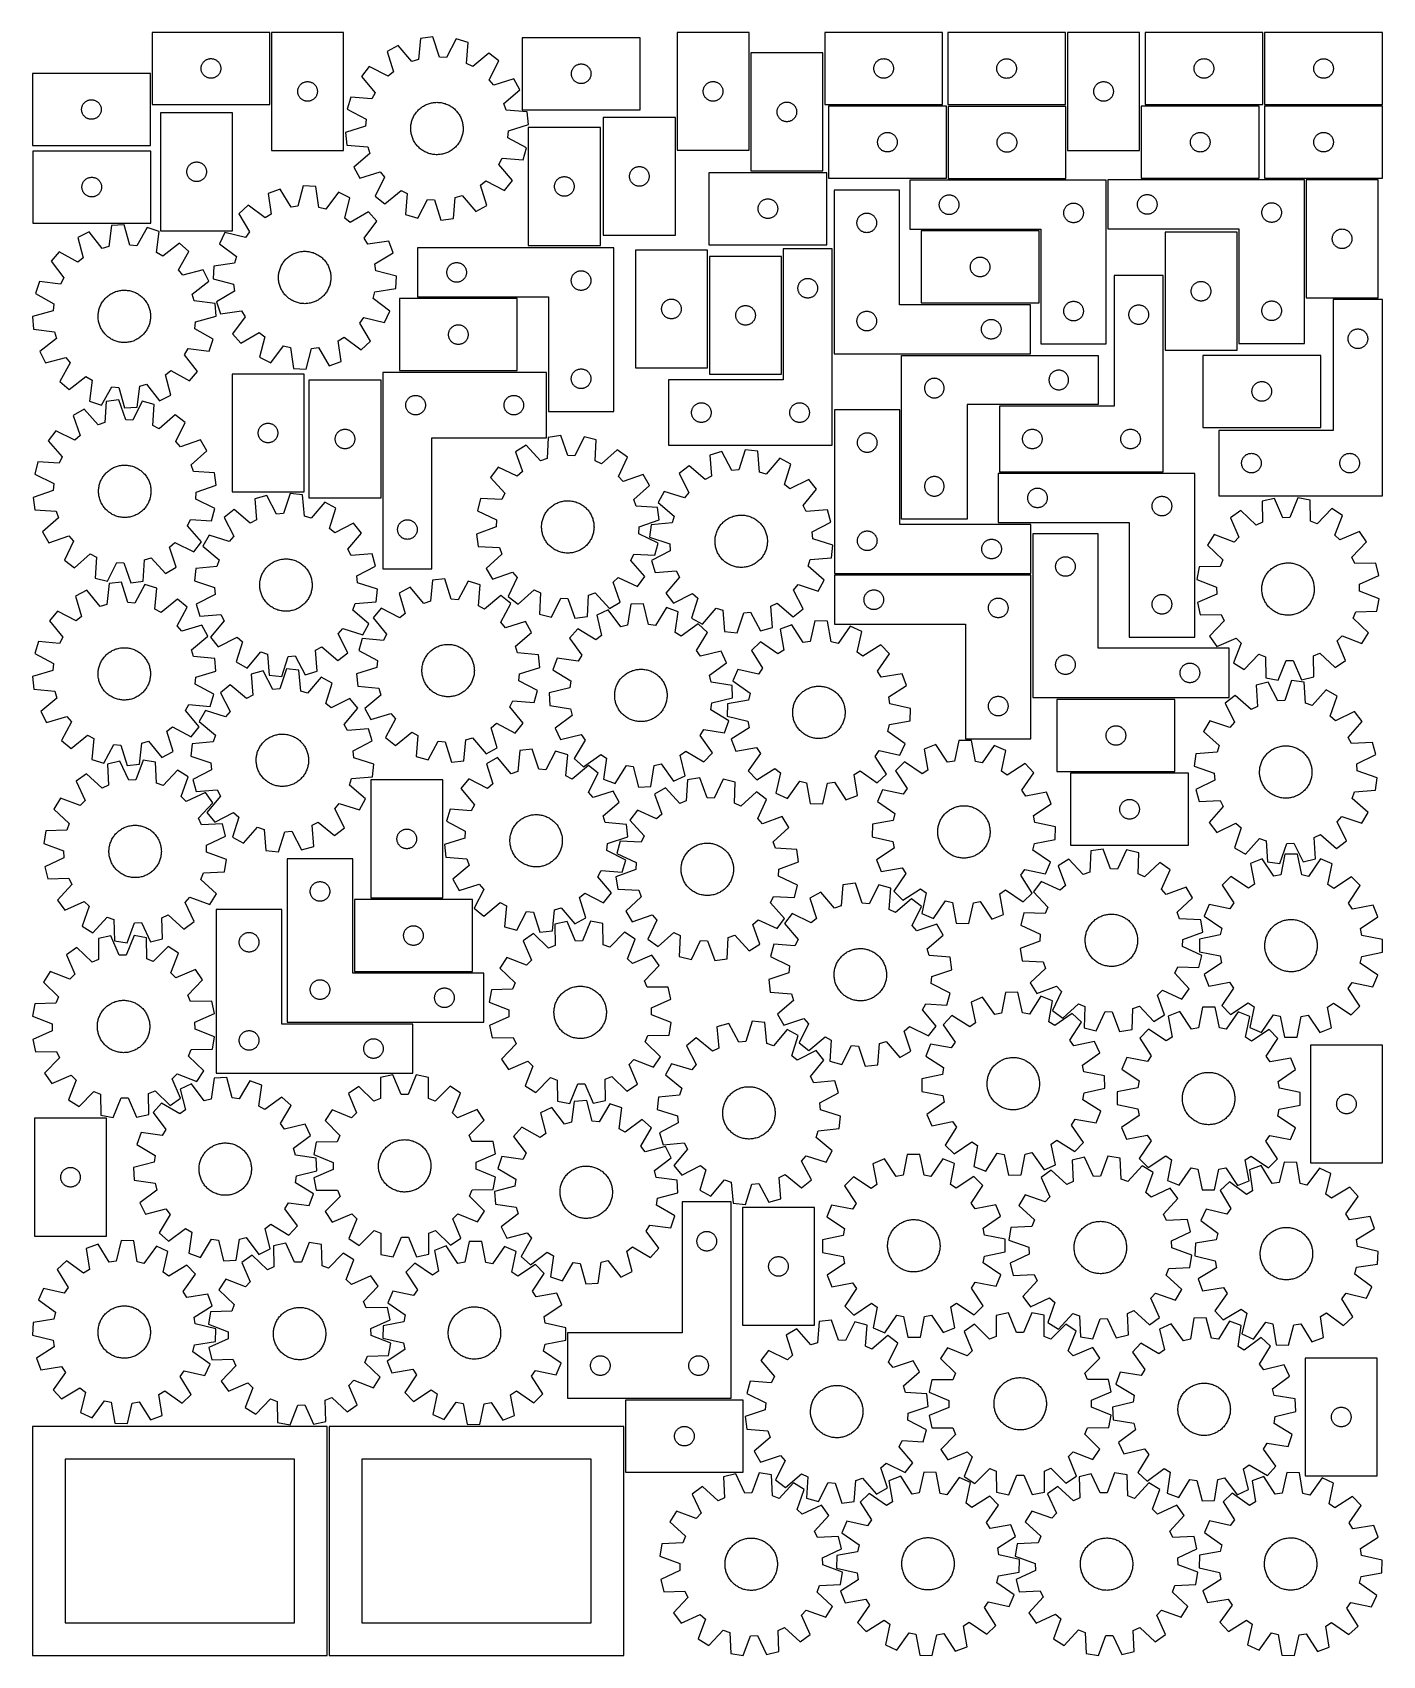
# Model space of a CAD drawing. Header units: millimetres. Extents: x 7 to 1243, y 7 to 1494.
import ezdxf

# ---------------------------------------------------------------- set-up
doc = ezdxf.new("R2010")
doc.units = ezdxf.units.MM
doc.layers.add('CUT', color=7, linetype='CONTINUOUS', true_color=0x000000)

msp = doc.modelspace()

# ---------------------------------------------------------------- linework, layer by layer
at = {"layer": 'CUT'}
for p, q in [((224.052214, 1494.441682), (116.052214, 1494.441682)), ((116.052214, 1494.441682), (116.052214, 1428.441682)), ((224.052214, 1428.441682), (224.052214, 1494.441682)), ((225.566064, 1494.388457), (225.566064, 1386.388457)), ((291.566064, 1494.388457), (225.566064, 1494.388457)), ((291.566064, 1386.388457), (291.566064, 1494.388457)), ((361.921512, 1489.019079), (360.239521, 1469.715885)), ((373.384357, 1490.318554), (361.921512, 1489.019079)), ((379.34471, 1471.881727), (373.384357, 1490.318554)), ((394.693123, 1488.535826), (385.752154, 1471.345669)), ((405.780699, 1485.349743), (394.693123, 1488.535826)), ((563.263882, 1489.574742), (455.263882, 1489.574742)), ((455.263882, 1489.574742), (455.263882, 1423.574742)), ((563.263882, 1423.574742), (563.263882, 1489.574742)), ((597.091028, 1494.442168), (597.091028, 1386.442168)), ((663.091028, 1494.442168), (597.091028, 1494.442168)), ((663.091028, 1386.442168), (663.091028, 1494.442168)), ((840.414489, 1494.437043), (732.414489, 1494.437043)), ((732.414489, 1494.437043), (732.414489, 1428.437043)), ((840.414489, 1428.437043), (840.414489, 1494.437043)), ((953.053342, 1494.377232), (845.053342, 1494.377232)), ((845.053342, 1494.377232), (845.053342, 1428.377232)), ((953.053342, 1428.377232), (953.053342, 1494.377232)), ((1020.895232, 1494.3826), (954.895232, 1494.3826)), ((954.895232, 1494.3826), (954.895232, 1386.3826)), ((1020.895232, 1386.3826), (1020.895232, 1494.3826)), ((1133.85043, 1494.438755), (1025.85043, 1494.438755)), ((1025.85043, 1494.438755), (1025.85043, 1428.438755)), ((1133.85043, 1428.438755), (1133.85043, 1494.438755)), ((1243.472195, 1494.397495), (1135.472195, 1494.397495)), ((1135.472195, 1494.397495), (1135.472195, 1428.397495)), ((1243.472195, 1428.397495), (1243.472195, 1494.397495)), ((341.552559, 1482.511595), (331.459558, 1476.924395)), ((331.459558, 1476.924395), (337.292614, 1458.446899)), ((354.114675, 1467.759115), (341.552559, 1482.511595)), ((404.231879, 1466.035407), (405.780699, 1485.349743)), ((424.785211, 1475.548204), (409.946444, 1463.088131)), ((433.809534, 1468.361616), (424.785211, 1475.548204)), ((730.704314, 1475.64847), (664.704314, 1475.64847)), ((664.704314, 1475.64847), (664.704314, 1367.64847)), ((730.704314, 1367.64847), (730.704314, 1475.64847)), ((161.052214, 1461.441682), (161.071484, 1462.03031)), ((161.071484, 1460.853054), (161.052214, 1461.441682)), ((161.071484, 1462.03031), (161.129211, 1462.616418)), ((161.129211, 1460.266946), (161.071484, 1460.853054)), ((161.129211, 1462.616418), (161.225147, 1463.197495)), ((161.225147, 1459.685869), (161.129211, 1460.266946)), ((161.225147, 1463.197495), (161.358882, 1463.771053)), ((161.358882, 1459.11231), (161.225147, 1459.685869)), ((161.358882, 1463.771053), (161.529843, 1464.334637)), ((161.529843, 1458.548727), (161.358882, 1459.11231)), ((161.529843, 1464.334637), (161.737299, 1464.885833)), ((161.737299, 1457.997531), (161.529843, 1458.548727)), ((161.737299, 1464.885833), (161.98036, 1465.42228)), ((161.98036, 1465.42228), (162.257986, 1465.941682)), ((162.257986, 1465.941682), (162.568988, 1466.441814)), ((162.568988, 1466.441814), (162.912034, 1466.920535)), ((162.912034, 1466.920535), (163.285656, 1467.375794)), ((163.285656, 1467.375794), (163.688253, 1467.805643)), ((163.688253, 1467.805643), (164.118102, 1468.20824)), ((164.118102, 1468.20824), (164.573362, 1468.581862)), ((164.573362, 1468.581862), (165.052082, 1468.924908)), ((165.052082, 1468.924908), (165.552214, 1469.23591)), ((165.552214, 1469.23591), (166.071616, 1469.513537)), ((166.071616, 1469.513537), (166.608063, 1469.756598)), ((166.608063, 1469.756598), (167.159259, 1469.964053)), ((167.159259, 1469.964053), (167.722843, 1470.135014)), ((167.722843, 1470.135014), (168.296401, 1470.268749)), ((168.296401, 1470.268749), (168.877479, 1470.364686)), ((168.877479, 1470.364686), (169.463586, 1470.422412)), ((169.463586, 1470.422412), (170.052214, 1470.441682)), ((170.052214, 1470.441682), (170.640843, 1470.422412)), ((170.640843, 1470.422412), (171.22695, 1470.364686)), ((171.22695, 1470.364686), (171.808027, 1470.268749)), ((171.808027, 1470.268749), (172.381586, 1470.135014)), ((172.381586, 1470.135014), (172.94517, 1469.964053)), ((172.94517, 1469.964053), (173.496365, 1469.756598)), ((173.496365, 1469.756598), (174.032813, 1469.513537)), ((174.032813, 1469.513537), (174.552214, 1469.23591)), ((174.552214, 1469.23591), (175.052346, 1468.924908)), ((175.052346, 1468.924908), (175.531067, 1468.581862)), ((175.531067, 1468.581862), (175.986327, 1468.20824)), ((175.986327, 1468.20824), (176.416175, 1467.805643)), ((176.416175, 1467.805643), (176.818773, 1467.375794)), ((176.818773, 1467.375794), (177.192394, 1466.920535)), ((177.192394, 1466.920535), (177.535441, 1466.441814)), ((177.535441, 1466.441814), (177.846443, 1465.941682)), ((177.846443, 1465.941682), (178.124069, 1465.42228)), ((178.124069, 1465.42228), (178.36713, 1464.885833)), ((178.36713, 1464.885833), (178.574586, 1464.334637)), ((178.574586, 1458.548727), (178.36713, 1457.997531)), ((178.574586, 1464.334637), (178.745547, 1463.771053)), ((178.745547, 1459.11231), (178.574586, 1458.548727)), ((178.745547, 1463.771053), (178.879282, 1463.197495)), ((178.879282, 1459.685869), (178.745547, 1459.11231)), ((178.879282, 1463.197495), (178.975218, 1462.616418)), ((178.975218, 1460.266946), (178.879282, 1459.685869)), ((178.975218, 1462.616418), (179.032945, 1462.03031)), ((179.032945, 1460.853054), (178.975218, 1460.266946)), ((179.032945, 1462.03031), (179.052214, 1461.441682)), ((179.052214, 1461.441682), (179.032945, 1460.853054)), ((315.131405, 1463.117402), (307.944817, 1454.093079)), ((332.382817, 1454.295202), (315.131405, 1463.117402)), ((337.292614, 1458.446899), (332.382817, 1454.295202)), ((360.239521, 1469.715885), (354.114675, 1467.759115)), ((385.752154, 1471.345669), (379.34471, 1471.881727)), ((409.946444, 1463.088131), (404.231879, 1466.035407)), ((424.987334, 1451.110204), (433.809534, 1468.361616)), ((500.340879, 1457.749477), (500.436815, 1458.330554)), ((500.436815, 1458.330554), (500.57055, 1458.904113)), ((500.57055, 1458.904113), (500.741511, 1459.467697)), ((500.741511, 1459.467697), (500.948967, 1460.018892)), ((500.948967, 1460.018892), (501.192028, 1460.55534)), ((501.192028, 1460.55534), (501.469654, 1461.074742)), ((501.469654, 1461.074742), (501.780656, 1461.574874)), ((501.780656, 1461.574874), (502.123702, 1462.053594)), ((502.123702, 1462.053594), (502.497324, 1462.508854)), ((502.497324, 1462.508854), (502.899921, 1462.938703)), ((502.899921, 1462.938703), (503.32977, 1463.3413)), ((503.32977, 1463.3413), (503.78503, 1463.714922)), ((503.78503, 1463.714922), (504.26375, 1464.057968)), ((504.26375, 1464.057968), (504.763882, 1464.36897)), ((504.763882, 1464.36897), (505.283284, 1464.646596)), ((505.283284, 1464.646596), (505.819732, 1464.889657)), ((505.819732, 1464.889657), (506.370927, 1465.097113)), ((506.370927, 1465.097113), (506.934511, 1465.268074)), ((506.934511, 1465.268074), (507.50807, 1465.401809)), ((507.50807, 1465.401809), (508.089147, 1465.497745)), ((508.089147, 1465.497745), (508.675254, 1465.555472)), ((508.675254, 1465.555472), (509.263882, 1465.574742)), ((509.263882, 1465.574742), (509.852511, 1465.555472)), ((509.852511, 1465.555472), (510.438618, 1465.497745)), ((510.438618, 1465.497745), (511.019695, 1465.401809)), ((511.019695, 1465.401809), (511.593254, 1465.268074)), ((511.593254, 1465.268074), (512.156838, 1465.097113)), ((512.156838, 1465.097113), (512.708033, 1464.889657)), ((512.708033, 1464.889657), (513.244481, 1464.646596)), ((513.244481, 1464.646596), (513.763882, 1464.36897)), ((513.763882, 1464.36897), (514.264015, 1464.057968)), ((514.264015, 1464.057968), (514.742735, 1463.714922)), ((514.742735, 1463.714922), (515.197995, 1463.3413)), ((515.197995, 1463.3413), (515.627843, 1462.938703)), ((515.627843, 1462.938703), (516.030441, 1462.508854)), ((516.030441, 1462.508854), (516.404063, 1462.053594)), ((516.404063, 1462.053594), (516.747109, 1461.574874)), ((516.747109, 1461.574874), (517.058111, 1461.074742)), ((517.058111, 1461.074742), (517.335737, 1460.55534)), ((517.335737, 1460.55534), (517.578798, 1460.018892)), ((517.578798, 1460.018892), (517.786254, 1459.467697)), ((517.786254, 1459.467697), (517.957215, 1458.904113)), ((517.957215, 1458.904113), (518.09095, 1458.330554)), ((518.09095, 1458.330554), (518.186886, 1457.749477)), ((777.414489, 1461.437043), (777.433758, 1462.025671)), ((777.433758, 1460.848415), (777.414489, 1461.437043)), ((777.433758, 1462.025671), (777.491485, 1462.611779)), ((777.491485, 1460.262307), (777.433758, 1460.848415)), ((777.491485, 1462.611779), (777.587421, 1463.192856)), ((777.587421, 1459.68123), (777.491485, 1460.262307)), ((777.587421, 1463.192856), (777.721156, 1463.766415)), ((777.721156, 1459.107672), (777.587421, 1459.68123)), ((777.721156, 1463.766415), (777.892117, 1464.329998)), ((777.892117, 1458.544088), (777.721156, 1459.107672)), ((777.892117, 1464.329998), (778.099573, 1464.881194)), ((778.099573, 1457.992892), (777.892117, 1458.544088)), ((778.099573, 1464.881194), (778.342634, 1465.417641)), ((778.342634, 1465.417641), (778.62026, 1465.937043)), ((778.62026, 1465.937043), (778.931262, 1466.437175)), ((778.931262, 1466.437175), (779.274308, 1466.915896)), ((779.274308, 1466.915896), (779.64793, 1467.371156)), ((779.64793, 1467.371156), (780.050528, 1467.801004)), ((780.050528, 1467.801004), (780.480376, 1468.203601)), ((780.480376, 1468.203601), (780.935636, 1468.577223)), ((780.935636, 1468.577223), (781.414356, 1468.92027)), ((781.414356, 1468.92027), (781.914489, 1469.231272)), ((781.914489, 1469.231272), (782.43389, 1469.508898)), ((782.43389, 1469.508898), (782.970338, 1469.751959)), ((782.970338, 1469.751959), (783.521533, 1469.959414)), ((783.521533, 1469.959414), (784.085117, 1470.130376)), ((784.085117, 1470.130376), (784.658676, 1470.264111)), ((784.658676, 1470.264111), (785.239753, 1470.360047)), ((785.239753, 1470.360047), (785.82586, 1470.417774)), ((785.82586, 1470.417774), (786.414489, 1470.437043)), ((786.414489, 1470.437043), (787.003117, 1470.417774)), ((787.003117, 1470.417774), (787.589224, 1470.360047)), ((787.589224, 1470.360047), (788.170301, 1470.264111)), ((788.170301, 1470.264111), (788.74386, 1470.130376)), ((788.74386, 1470.130376), (789.307444, 1469.959414)), ((789.307444, 1469.959414), (789.858639, 1469.751959)), ((789.858639, 1469.751959), (790.395087, 1469.508898)), ((790.395087, 1469.508898), (790.914489, 1469.231272)), ((790.914489, 1469.231272), (791.414621, 1468.92027)), ((791.414621, 1468.92027), (791.893341, 1468.577223)), ((791.893341, 1468.577223), (792.348601, 1468.203601)), ((792.348601, 1468.203601), (792.77845, 1467.801004)), ((792.77845, 1467.801004), (793.181047, 1467.371156)), ((793.181047, 1467.371156), (793.554669, 1466.915896)), ((793.554669, 1466.915896), (793.897715, 1466.437175)), ((793.897715, 1466.437175), (794.208717, 1465.937043)), ((794.208717, 1465.937043), (794.486343, 1465.417641)), ((794.486343, 1465.417641), (794.729404, 1464.881194)), ((794.729404, 1464.881194), (794.93686, 1464.329998)), ((794.93686, 1458.544088), (794.729404, 1457.992892)), ((794.93686, 1464.329998), (795.107821, 1463.766415)), ((795.107821, 1459.107672), (794.93686, 1458.544088)), ((795.107821, 1463.766415), (795.241556, 1463.192856)), ((795.241556, 1459.68123), (795.107821, 1459.107672)), ((795.241556, 1463.192856), (795.337492, 1462.611779)), ((795.337492, 1460.262307), (795.241556, 1459.68123)), ((795.337492, 1462.611779), (795.395219, 1462.025671)), ((795.395219, 1460.848415), (795.337492, 1460.262307)), ((795.395219, 1462.025671), (795.414489, 1461.437043)), ((795.414489, 1461.437043), (795.395219, 1460.848415)), ((890.053342, 1461.377232), (890.072611, 1461.96586)), ((890.072611, 1460.788604), (890.053342, 1461.377232)), ((890.072611, 1461.96586), (890.130338, 1462.551967)), ((890.130338, 1460.202496), (890.072611, 1460.788604)), ((890.130338, 1462.551967), (890.226274, 1463.133045)), ((890.226274, 1459.621419), (890.130338, 1460.202496)), ((890.226274, 1463.133045), (890.360009, 1463.706603)), ((890.360009, 1459.04786), (890.226274, 1459.621419)), ((890.360009, 1463.706603), (890.530971, 1464.270187)), ((890.530971, 1458.484277), (890.360009, 1459.04786)), ((890.530971, 1464.270187), (890.738426, 1464.821383)), ((890.738426, 1457.933081), (890.530971, 1458.484277)), ((890.738426, 1464.821383), (890.981487, 1465.35783)), ((890.981487, 1465.35783), (891.259113, 1465.877232)), ((891.259113, 1465.877232), (891.570115, 1466.377364)), ((891.570115, 1466.377364), (891.913162, 1466.856085)), ((891.913162, 1466.856085), (892.286783, 1467.311344)), ((892.286783, 1467.311344), (892.689381, 1467.741193)), ((892.689381, 1467.741193), (893.119229, 1468.14379)), ((893.119229, 1468.14379), (893.574489, 1468.517412)), ((893.574489, 1468.517412), (894.05321, 1468.860458)), ((894.05321, 1468.860458), (894.553342, 1469.17146)), ((894.553342, 1469.17146), (895.072743, 1469.449086)), ((895.072743, 1469.449086), (895.609191, 1469.692148)), ((895.609191, 1469.692148), (896.160386, 1469.899603)), ((896.160386, 1469.899603), (896.72397, 1470.070564)), ((896.72397, 1470.070564), (897.297529, 1470.204299)), ((897.297529, 1470.204299), (897.878606, 1470.300235)), ((897.878606, 1470.300235), (898.464714, 1470.357962)), ((898.464714, 1470.357962), (899.053342, 1470.377232)), ((899.053342, 1470.377232), (899.64197, 1470.357962)), ((899.64197, 1470.357962), (900.228077, 1470.300235)), ((900.228077, 1470.300235), (900.809155, 1470.204299)), ((900.809155, 1470.204299), (901.382713, 1470.070564)), ((901.382713, 1470.070564), (901.946297, 1469.899603)), ((901.946297, 1469.899603), (902.497493, 1469.692148)), ((902.497493, 1469.692148), (903.03394, 1469.449086)), ((903.03394, 1469.449086), (903.553342, 1469.17146)), ((903.553342, 1469.17146), (904.053474, 1468.860458)), ((904.053474, 1468.860458), (904.532195, 1468.517412)), ((904.532195, 1468.517412), (904.987454, 1468.14379)), ((904.987454, 1468.14379), (905.417303, 1467.741193)), ((905.417303, 1467.741193), (905.8199, 1467.311344)), ((905.8199, 1467.311344), (906.193522, 1466.856085)), ((906.193522, 1466.856085), (906.536568, 1466.377364)), ((906.536568, 1466.377364), (906.84757, 1465.877232)), ((906.84757, 1465.877232), (907.125196, 1465.35783)), ((907.125196, 1465.35783), (907.368257, 1464.821383)), ((907.368257, 1464.821383), (907.575713, 1464.270187)), ((907.575713, 1458.484277), (907.368257, 1457.933081)), ((907.575713, 1464.270187), (907.746674, 1463.706603)), ((907.746674, 1459.04786), (907.575713, 1458.484277)), ((907.746674, 1463.706603), (907.880409, 1463.133045)), ((907.880409, 1459.621419), (907.746674, 1459.04786)), ((907.880409, 1463.133045), (907.976345, 1462.551967)), ((907.976345, 1460.202496), (907.880409, 1459.621419)), ((907.976345, 1462.551967), (908.034072, 1461.96586)), ((908.034072, 1460.788604), (907.976345, 1460.202496)), ((908.034072, 1461.96586), (908.053342, 1461.377232)), ((908.053342, 1461.377232), (908.034072, 1460.788604)), ((1070.85043, 1461.438755), (1070.8697, 1462.027383)), ((1070.8697, 1460.850127), (1070.85043, 1461.438755)), ((1070.8697, 1462.027383), (1070.927427, 1462.613491)), ((1070.927427, 1460.264019), (1070.8697, 1460.850127)), ((1070.927427, 1462.613491), (1071.023363, 1463.194568)), ((1071.023363, 1459.682942), (1070.927427, 1460.264019)), ((1071.023363, 1463.194568), (1071.157098, 1463.768127)), ((1071.157098, 1459.109384), (1071.023363, 1459.682942)), ((1071.157098, 1463.768127), (1071.328059, 1464.33171)), ((1071.328059, 1458.5458), (1071.157098, 1459.109384)), ((1071.328059, 1464.33171), (1071.535515, 1464.882906)), ((1071.535515, 1457.994604), (1071.328059, 1458.5458)), ((1071.535515, 1464.882906), (1071.778576, 1465.419353)), ((1071.778576, 1465.419353), (1072.056202, 1465.938755)), ((1072.056202, 1465.938755), (1072.367204, 1466.438887)), ((1072.367204, 1466.438887), (1072.71025, 1466.917608)), ((1072.71025, 1466.917608), (1073.083872, 1467.372868)), ((1073.083872, 1467.372868), (1073.486469, 1467.802716)), ((1073.486469, 1467.802716), (1073.916318, 1468.205313)), ((1073.916318, 1468.205313), (1074.371577, 1468.578935)), ((1074.371577, 1468.578935), (1074.850298, 1468.921982)), ((1074.850298, 1468.921982), (1075.35043, 1469.232984)), ((1075.35043, 1469.232984), (1075.869832, 1469.51061)), ((1075.869832, 1469.51061), (1076.406279, 1469.753671)), ((1076.406279, 1469.753671), (1076.957475, 1469.961126)), ((1076.957475, 1469.961126), (1077.521059, 1470.132088)), ((1077.521059, 1470.132088), (1078.094617, 1470.265823)), ((1078.094617, 1470.265823), (1078.675695, 1470.361759)), ((1078.675695, 1470.361759), (1079.261802, 1470.419485)), ((1079.261802, 1470.419485), (1079.85043, 1470.438755)), ((1079.85043, 1470.438755), (1080.439058, 1470.419485)), ((1080.439058, 1470.419485), (1081.025166, 1470.361759)), ((1081.025166, 1470.361759), (1081.606243, 1470.265823)), ((1081.606243, 1470.265823), (1082.179802, 1470.132088)), ((1082.179802, 1470.132088), (1082.743385, 1469.961126)), ((1082.743385, 1469.961126), (1083.294581, 1469.753671)), ((1083.294581, 1469.753671), (1083.831029, 1469.51061)), ((1083.831029, 1469.51061), (1084.35043, 1469.232984)), ((1084.35043, 1469.232984), (1084.850562, 1468.921982)), ((1084.850562, 1468.921982), (1085.329283, 1468.578935)), ((1085.329283, 1468.578935), (1085.784543, 1468.205313)), ((1085.784543, 1468.205313), (1086.214391, 1467.802716)), ((1086.214391, 1467.802716), (1086.616989, 1467.372868)), ((1086.616989, 1467.372868), (1086.99061, 1466.917608)), ((1086.99061, 1466.917608), (1087.333657, 1466.438887)), ((1087.333657, 1466.438887), (1087.644659, 1465.938755)), ((1087.644659, 1465.938755), (1087.922285, 1465.419353)), ((1087.922285, 1465.419353), (1088.165346, 1464.882906)), ((1088.165346, 1464.882906), (1088.372801, 1464.33171)), ((1088.372801, 1458.5458), (1088.165346, 1457.994604)), ((1088.372801, 1464.33171), (1088.543763, 1463.768127)), ((1088.543763, 1459.109384), (1088.372801, 1458.5458)), ((1088.543763, 1463.768127), (1088.677498, 1463.194568)), ((1088.677498, 1459.682942), (1088.543763, 1459.109384)), ((1088.677498, 1463.194568), (1088.773434, 1462.613491)), ((1088.773434, 1460.264019), (1088.677498, 1459.682942)), ((1088.773434, 1462.613491), (1088.831161, 1462.027383)), ((1088.831161, 1460.850127), (1088.773434, 1460.264019)), ((1088.831161, 1462.027383), (1088.85043, 1461.438755)), ((1088.85043, 1461.438755), (1088.831161, 1460.850127)), ((1180.472195, 1461.397495), (1180.491465, 1461.986124)), ((1180.491465, 1460.808867), (1180.472195, 1461.397495)), ((1180.491465, 1461.986124), (1180.549192, 1462.572231)), ((1180.549192, 1460.22276), (1180.491465, 1460.808867)), ((1180.549192, 1462.572231), (1180.645128, 1463.153308)), ((1180.645128, 1459.641683), (1180.549192, 1460.22276)), ((1180.645128, 1463.153308), (1180.778863, 1463.726867)), ((1180.778863, 1459.068124), (1180.645128, 1459.641683)), ((1180.778863, 1463.726867), (1180.949824, 1464.290451)), ((1180.949824, 1458.50454), (1180.778863, 1459.068124)), ((1180.949824, 1464.290451), (1181.15728, 1464.841646)), ((1181.15728, 1457.953345), (1180.949824, 1458.50454)), ((1181.15728, 1464.841646), (1181.400341, 1465.378094)), ((1181.400341, 1465.378094), (1181.677967, 1465.897495)), ((1181.677967, 1465.897495), (1181.988969, 1466.397628)), ((1181.988969, 1466.397628), (1182.332015, 1466.876348)), ((1182.332015, 1466.876348), (1182.705637, 1467.331608)), ((1182.705637, 1467.331608), (1183.108234, 1467.761456)), ((1183.108234, 1467.761456), (1183.538083, 1468.164054)), ((1183.538083, 1468.164054), (1183.993343, 1468.537675)), ((1183.993343, 1468.537675), (1184.472063, 1468.880722)), ((1184.472063, 1468.880722), (1184.972195, 1469.191724)), ((1184.972195, 1469.191724), (1185.491597, 1469.46935)), ((1185.491597, 1469.46935), (1186.028045, 1469.712411)), ((1186.028045, 1469.712411), (1186.57924, 1469.919867)), ((1186.57924, 1469.919867), (1187.142824, 1470.090828)), ((1187.142824, 1470.090828), (1187.716383, 1470.224563)), ((1187.716383, 1470.224563), (1188.29746, 1470.320499)), ((1188.29746, 1470.320499), (1188.883567, 1470.378226)), ((1188.883567, 1470.378226), (1189.472195, 1470.397495)), ((1189.472195, 1470.397495), (1190.060824, 1470.378226)), ((1190.060824, 1470.378226), (1190.646931, 1470.320499)), ((1190.646931, 1470.320499), (1191.228008, 1470.224563)), ((1191.228008, 1470.224563), (1191.801567, 1470.090828)), ((1191.801567, 1470.090828), (1192.365151, 1469.919867)), ((1192.365151, 1469.919867), (1192.916346, 1469.712411)), ((1192.916346, 1469.712411), (1193.452794, 1469.46935)), ((1193.452794, 1469.46935), (1193.972195, 1469.191724)), ((1193.972195, 1469.191724), (1194.472328, 1468.880722)), ((1194.472328, 1468.880722), (1194.951048, 1468.537675)), ((1194.951048, 1468.537675), (1195.406308, 1468.164054)), ((1195.406308, 1468.164054), (1195.836156, 1467.761456)), ((1195.836156, 1467.761456), (1196.238754, 1467.331608)), ((1196.238754, 1467.331608), (1196.612376, 1466.876348)), ((1196.612376, 1466.876348), (1196.955422, 1466.397628)), ((1196.955422, 1466.397628), (1197.266424, 1465.897495)), ((1197.266424, 1465.897495), (1197.54405, 1465.378094)), ((1197.54405, 1465.378094), (1197.787111, 1464.841646)), ((1197.787111, 1464.841646), (1197.994567, 1464.290451)), ((1197.994567, 1458.50454), (1197.787111, 1457.953345)), ((1197.994567, 1464.290451), (1198.165528, 1463.726867)), ((1198.165528, 1459.068124), (1197.994567, 1458.50454)), ((1198.165528, 1463.726867), (1198.299263, 1463.153308)), ((1198.299263, 1459.641683), (1198.165528, 1459.068124)), ((1198.299263, 1463.153308), (1198.395199, 1462.572231)), ((1198.395199, 1460.22276), (1198.299263, 1459.641683)), ((1198.395199, 1462.572231), (1198.452926, 1461.986124)), ((1198.452926, 1460.808867), (1198.395199, 1460.22276)), ((1198.452926, 1461.986124), (1198.472195, 1461.397495)), ((1198.472195, 1461.397495), (1198.452926, 1460.808867)), ((114.520964, 1456.815705), (6.520964, 1456.815705)), ((6.520964, 1456.815705), (6.520964, 1390.815705)), ((114.520964, 1390.815705), (114.520964, 1456.815705)), ((161.98036, 1457.461084), (161.737299, 1457.997531)), ((162.257986, 1456.941682), (161.98036, 1457.461084)), ((162.568988, 1456.44155), (162.257986, 1456.941682)), ((162.912034, 1455.962829), (162.568988, 1456.44155)), ((163.285656, 1455.50757), (162.912034, 1455.962829)), ((163.688253, 1455.077721), (163.285656, 1455.50757)), ((164.118102, 1454.675124), (163.688253, 1455.077721)), ((164.573362, 1454.301502), (164.118102, 1454.675124)), ((165.052082, 1453.958455), (164.573362, 1454.301502)), ((165.552214, 1453.647453), (165.052082, 1453.958455)), ((166.071616, 1453.369827), (165.552214, 1453.647453)), ((166.608063, 1453.126766), (166.071616, 1453.369827)), ((167.159259, 1452.919311), (166.608063, 1453.126766)), ((167.722843, 1452.748349), (167.159259, 1452.919311)), ((168.296401, 1452.614614), (167.722843, 1452.748349)), ((168.877479, 1452.518678), (168.296401, 1452.614614)), ((169.463586, 1452.460952), (168.877479, 1452.518678)), ((170.052214, 1452.441682), (169.463586, 1452.460952)), ((170.640843, 1452.460952), (170.052214, 1452.441682)), ((171.22695, 1452.518678), (170.640843, 1452.460952)), ((171.808027, 1452.614614), (171.22695, 1452.518678)), ((172.381586, 1452.748349), (171.808027, 1452.614614)), ((172.94517, 1452.919311), (172.381586, 1452.748349)), ((173.496365, 1453.126766), (172.94517, 1452.919311)), ((174.032813, 1453.369827), (173.496365, 1453.126766)), ((174.552214, 1453.647453), (174.032813, 1453.369827)), ((175.052346, 1453.958455), (174.552214, 1453.647453)), ((175.531067, 1454.301502), (175.052346, 1453.958455)), ((175.986327, 1454.675124), (175.531067, 1454.301502)), ((176.416175, 1455.077721), (175.986327, 1454.675124)), ((176.818773, 1455.50757), (176.416175, 1455.077721)), ((177.192394, 1455.962829), (176.818773, 1455.50757)), ((177.535441, 1456.44155), (177.192394, 1455.962829)), ((177.846443, 1456.941682), (177.535441, 1456.44155)), ((178.124069, 1457.461084), (177.846443, 1456.941682)), ((178.36713, 1457.997531), (178.124069, 1457.461084)), ((249.872732, 1442.717828), (250.043693, 1443.281412)), ((250.043693, 1443.281412), (250.251148, 1443.832608)), ((250.251148, 1443.832608), (250.49421, 1444.369055)), ((250.49421, 1444.369055), (250.771836, 1444.888457)), ((250.771836, 1444.888457), (251.082838, 1445.388589)), ((251.082838, 1445.388589), (251.425884, 1445.86731)), ((251.425884, 1445.86731), (251.799506, 1446.322569)), ((251.799506, 1446.322569), (252.202103, 1446.752418)), ((252.202103, 1446.752418), (252.631952, 1447.155015)), ((252.631952, 1447.155015), (253.087211, 1447.528637)), ((253.087211, 1447.528637), (253.565932, 1447.871683)), ((253.565932, 1447.871683), (254.066064, 1448.182686)), ((254.066064, 1448.182686), (254.585466, 1448.460312)), ((254.585466, 1448.460312), (255.121913, 1448.703373)), ((255.121913, 1448.703373), (255.673109, 1448.910828)), ((255.673109, 1448.910828), (256.236693, 1449.081789)), ((256.236693, 1449.081789), (256.810251, 1449.215524)), ((256.810251, 1449.215524), (257.391329, 1449.311461)), ((257.391329, 1449.311461), (257.977436, 1449.369187)), ((257.977436, 1449.369187), (258.566064, 1449.388457)), ((258.566064, 1449.388457), (259.154692, 1449.369187)), ((259.154692, 1449.369187), (259.7408, 1449.311461)), ((259.7408, 1449.311461), (260.321877, 1449.215524)), ((260.321877, 1449.215524), (260.895436, 1449.081789)), ((260.895436, 1449.081789), (261.459019, 1448.910828)), ((261.459019, 1448.910828), (262.010215, 1448.703373)), ((262.010215, 1448.703373), (262.546662, 1448.460312)), ((262.546662, 1448.460312), (263.066064, 1448.182686)), ((263.066064, 1448.182686), (263.566196, 1447.871683)), ((263.566196, 1447.871683), (264.044917, 1447.528637)), ((264.044917, 1447.528637), (264.500177, 1447.155015)), ((264.500177, 1447.155015), (264.930025, 1446.752418)), ((264.930025, 1446.752418), (265.332623, 1446.322569)), ((265.332623, 1446.322569), (265.706244, 1445.86731)), ((265.706244, 1445.86731), (266.049291, 1445.388589)), ((266.049291, 1445.388589), (266.360293, 1444.888457)), ((266.360293, 1444.888457), (266.637919, 1444.369055)), ((266.637919, 1444.369055), (266.88098, 1443.832608)), ((266.88098, 1443.832608), (267.088435, 1443.281412)), ((267.088435, 1443.281412), (267.259397, 1442.717828)), ((307.944817, 1454.093079), (320.40489, 1439.254312)), ((429.139031, 1446.200407), (424.987334, 1451.110204)), ((447.616527, 1452.033464), (429.139031, 1446.200407)), ((453.203726, 1441.940463), (447.616527, 1452.033464)), ((500.263882, 1456.574742), (500.283152, 1457.16337)), ((500.283152, 1455.986113), (500.263882, 1456.574742)), ((500.283152, 1457.16337), (500.340879, 1457.749477)), ((500.340879, 1455.400006), (500.283152, 1455.986113)), ((500.436815, 1454.818929), (500.340879, 1455.400006)), ((500.57055, 1454.24537), (500.436815, 1454.818929)), ((500.741511, 1453.681786), (500.57055, 1454.24537)), ((500.948967, 1453.130591), (500.741511, 1453.681786)), ((501.192028, 1452.594143), (500.948967, 1453.130591)), ((501.469654, 1452.074742), (501.192028, 1452.594143)), ((501.780656, 1451.574609), (501.469654, 1452.074742)), ((502.123702, 1451.095889), (501.780656, 1451.574609)), ((502.497324, 1450.640629), (502.123702, 1451.095889)), ((502.899921, 1450.21078), (502.497324, 1450.640629)), ((503.32977, 1449.808183), (502.899921, 1450.21078)), ((503.78503, 1449.434561), (503.32977, 1449.808183)), ((504.26375, 1449.091515), (503.78503, 1449.434561)), ((504.763882, 1448.780513), (504.26375, 1449.091515)), ((505.283284, 1448.502887), (504.763882, 1448.780513)), ((505.819732, 1448.259826), (505.283284, 1448.502887)), ((506.370927, 1448.05237), (505.819732, 1448.259826)), ((506.934511, 1447.881409), (506.370927, 1448.05237)), ((507.50807, 1447.747674), (506.934511, 1447.881409)), ((508.089147, 1447.651738), (507.50807, 1447.747674)), ((508.675254, 1447.594011), (508.089147, 1447.651738)), ((509.263882, 1447.574742), (508.675254, 1447.594011)), ((509.852511, 1447.594011), (509.263882, 1447.574742)), ((510.438618, 1447.651738), (509.852511, 1447.594011)), ((511.019695, 1447.747674), (510.438618, 1447.651738)), ((511.593254, 1447.881409), (511.019695, 1447.747674)), ((512.156838, 1448.05237), (511.593254, 1447.881409)), ((512.708033, 1448.259826), (512.156838, 1448.05237)), ((513.244481, 1448.502887), (512.708033, 1448.259826)), ((513.763882, 1448.780513), (513.244481, 1448.502887)), ((514.264015, 1449.091515), (513.763882, 1448.780513)), ((514.742735, 1449.434561), (514.264015, 1449.091515)), ((515.197995, 1449.808183), (514.742735, 1449.434561)), ((515.627843, 1450.21078), (515.197995, 1449.808183)), ((516.030441, 1450.640629), (515.627843, 1450.21078)), ((516.404063, 1451.095889), (516.030441, 1450.640629)), ((516.747109, 1451.574609), (516.404063, 1451.095889)), ((517.058111, 1452.074742), (516.747109, 1451.574609)), ((517.335737, 1452.594143), (517.058111, 1452.074742)), ((517.578798, 1453.130591), (517.335737, 1452.594143)), ((517.786254, 1453.681786), (517.578798, 1453.130591)), ((517.957215, 1454.24537), (517.786254, 1453.681786)), ((518.09095, 1454.818929), (517.957215, 1454.24537)), ((518.186886, 1455.400006), (518.09095, 1454.818929)), ((518.186886, 1457.749477), (518.244613, 1457.16337)), ((518.244613, 1455.986113), (518.186886, 1455.400006)), ((518.244613, 1457.16337), (518.263882, 1456.574742)), ((518.263882, 1456.574742), (518.244613, 1455.986113)), ((621.397695, 1442.771539), (621.568656, 1443.335123)), ((621.568656, 1443.335123), (621.776112, 1443.886319)), ((621.776112, 1443.886319), (622.019173, 1444.422766)), ((622.019173, 1444.422766), (622.296799, 1444.942168)), ((622.296799, 1444.942168), (622.607801, 1445.4423)), ((622.607801, 1445.4423), (622.950848, 1445.921021)), ((622.950848, 1445.921021), (623.324469, 1446.37628)), ((623.324469, 1446.37628), (623.727067, 1446.806129)), ((623.727067, 1446.806129), (624.156915, 1447.208726)), ((624.156915, 1447.208726), (624.612175, 1447.582348)), ((624.612175, 1447.582348), (625.090896, 1447.925394)), ((625.090896, 1447.925394), (625.591028, 1448.236397)), ((625.591028, 1448.236397), (626.110429, 1448.514023)), ((626.110429, 1448.514023), (626.646877, 1448.757084)), ((626.646877, 1448.757084), (627.198072, 1448.964539)), ((627.198072, 1448.964539), (627.761656, 1449.1355)), ((627.761656, 1449.1355), (628.335215, 1449.269235)), ((628.335215, 1449.269235), (628.916292, 1449.365172)), ((628.916292, 1449.365172), (629.502399, 1449.422898)), ((629.502399, 1449.422898), (630.091028, 1449.442168)), ((630.091028, 1449.442168), (630.679656, 1449.422898)), ((630.679656, 1449.422898), (631.265763, 1449.365172)), ((631.265763, 1449.365172), (631.846841, 1449.269235)), ((631.846841, 1449.269235), (632.420399, 1449.1355)), ((632.420399, 1449.1355), (632.983983, 1448.964539)), ((632.983983, 1448.964539), (633.535179, 1448.757084)), ((633.535179, 1448.757084), (634.071626, 1448.514023)), ((634.071626, 1448.514023), (634.591028, 1448.236397)), ((634.591028, 1448.236397), (635.09116, 1447.925394)), ((635.09116, 1447.925394), (635.56988, 1447.582348)), ((635.56988, 1447.582348), (636.02514, 1447.208726)), ((636.02514, 1447.208726), (636.454989, 1446.806129)), ((636.454989, 1446.806129), (636.857586, 1446.37628)), ((636.857586, 1446.37628), (637.231208, 1445.921021)), ((637.231208, 1445.921021), (637.574254, 1445.4423)), ((637.574254, 1445.4423), (637.885256, 1444.942168)), ((637.885256, 1444.942168), (638.162882, 1444.422766)), ((638.162882, 1444.422766), (638.405943, 1443.886319)), ((638.405943, 1443.886319), (638.613399, 1443.335123)), ((638.613399, 1443.335123), (638.78436, 1442.771539)), ((778.342634, 1457.456445), (778.099573, 1457.992892)), ((778.62026, 1456.937043), (778.342634, 1457.456445)), ((778.931262, 1456.436911), (778.62026, 1456.937043)), ((779.274308, 1455.95819), (778.931262, 1456.436911)), ((779.64793, 1455.502931), (779.274308, 1455.95819)), ((780.050528, 1455.073082), (779.64793, 1455.502931)), ((780.480376, 1454.670485), (780.050528, 1455.073082)), ((780.935636, 1454.296863), (780.480376, 1454.670485)), ((781.414356, 1453.953817), (780.935636, 1454.296863)), ((781.914489, 1453.642815), (781.414356, 1453.953817)), ((782.43389, 1453.365189), (781.914489, 1453.642815)), ((782.970338, 1453.122127), (782.43389, 1453.365189)), ((783.521533, 1452.914672), (782.970338, 1453.122127)), ((784.085117, 1452.743711), (783.521533, 1452.914672)), ((784.658676, 1452.609976), (784.085117, 1452.743711)), ((785.239753, 1452.514039), (784.658676, 1452.609976)), ((785.82586, 1452.456313), (785.239753, 1452.514039)), ((786.414489, 1452.437043), (785.82586, 1452.456313)), ((787.003117, 1452.456313), (786.414489, 1452.437043)), ((787.589224, 1452.514039), (787.003117, 1452.456313)), ((788.170301, 1452.609976), (787.589224, 1452.514039)), ((788.74386, 1452.743711), (788.170301, 1452.609976)), ((789.307444, 1452.914672), (788.74386, 1452.743711)), ((789.858639, 1453.122127), (789.307444, 1452.914672)), ((790.395087, 1453.365189), (789.858639, 1453.122127)), ((790.914489, 1453.642815), (790.395087, 1453.365189)), ((791.414621, 1453.953817), (790.914489, 1453.642815)), ((791.893341, 1454.296863), (791.414621, 1453.953817)), ((792.348601, 1454.670485), (791.893341, 1454.296863)), ((792.77845, 1455.073082), (792.348601, 1454.670485)), ((793.181047, 1455.502931), (792.77845, 1455.073082)), ((793.554669, 1455.95819), (793.181047, 1455.502931)), ((793.897715, 1456.436911), (793.554669, 1455.95819)), ((794.208717, 1456.937043), (793.897715, 1456.436911)), ((794.486343, 1457.456445), (794.208717, 1456.937043)), ((794.729404, 1457.992892), (794.486343, 1457.456445)), ((890.981487, 1457.396634), (890.738426, 1457.933081)), ((891.259113, 1456.877232), (890.981487, 1457.396634)), ((891.570115, 1456.3771), (891.259113, 1456.877232)), ((891.913162, 1455.898379), (891.570115, 1456.3771)), ((892.286783, 1455.443119), (891.913162, 1455.898379)), ((892.689381, 1455.013271), (892.286783, 1455.443119)), ((893.119229, 1454.610673), (892.689381, 1455.013271)), ((893.574489, 1454.237052), (893.119229, 1454.610673)), ((894.05321, 1453.894005), (893.574489, 1454.237052)), ((894.553342, 1453.583003), (894.05321, 1453.894005)), ((895.072743, 1453.305377), (894.553342, 1453.583003)), ((895.609191, 1453.062316), (895.072743, 1453.305377)), ((896.160386, 1452.854861), (895.609191, 1453.062316)), ((896.72397, 1452.683899), (896.160386, 1452.854861)), ((897.297529, 1452.550164), (896.72397, 1452.683899)), ((897.878606, 1452.454228), (897.297529, 1452.550164)), ((898.464714, 1452.396501), (897.878606, 1452.454228)), ((899.053342, 1452.377232), (898.464714, 1452.396501)), ((899.64197, 1452.396501), (899.053342, 1452.377232)), ((900.228077, 1452.454228), (899.64197, 1452.396501)), ((900.809155, 1452.550164), (900.228077, 1452.454228)), ((901.382713, 1452.683899), (900.809155, 1452.550164)), ((901.946297, 1452.854861), (901.382713, 1452.683899)), ((902.497493, 1453.062316), (901.946297, 1452.854861)), ((903.03394, 1453.305377), (902.497493, 1453.062316)), ((903.553342, 1453.583003), (903.03394, 1453.305377)), ((904.053474, 1453.894005), (903.553342, 1453.583003)), ((904.532195, 1454.237052), (904.053474, 1453.894005)), ((904.987454, 1454.610673), (904.532195, 1454.237052)), ((905.417303, 1455.013271), (904.987454, 1454.610673)), ((905.8199, 1455.443119), (905.417303, 1455.013271)), ((906.193522, 1455.898379), (905.8199, 1455.443119)), ((906.536568, 1456.3771), (906.193522, 1455.898379)), ((906.84757, 1456.877232), (906.536568, 1456.3771)), ((907.125196, 1457.396634), (906.84757, 1456.877232)), ((907.368257, 1457.933081), (907.125196, 1457.396634)), ((979.201899, 1442.711972), (979.37286, 1443.275556)), ((979.37286, 1443.275556), (979.580316, 1443.826751)), ((979.580316, 1443.826751), (979.823377, 1444.363199)), ((979.823377, 1444.363199), (980.101003, 1444.8826)), ((980.101003, 1444.8826), (980.412005, 1445.382733)), ((980.412005, 1445.382733), (980.755051, 1445.861453)), ((980.755051, 1445.861453), (981.128673, 1446.316713)), ((981.128673, 1446.316713), (981.531271, 1446.746562)), ((981.531271, 1446.746562), (981.961119, 1447.149159)), ((981.961119, 1447.149159), (982.416379, 1447.522781)), ((982.416379, 1447.522781), (982.895099, 1447.865827)), ((982.895099, 1447.865827), (983.395232, 1448.176829)), ((983.395232, 1448.176829), (983.914633, 1448.454455)), ((983.914633, 1448.454455), (984.451081, 1448.697516)), ((984.451081, 1448.697516), (985.002276, 1448.904972)), ((985.002276, 1448.904972), (985.56586, 1449.075933)), ((985.56586, 1449.075933), (986.139419, 1449.209668)), ((986.139419, 1449.209668), (986.720496, 1449.305604)), ((986.720496, 1449.305604), (987.306603, 1449.363331)), ((987.306603, 1449.363331), (987.895232, 1449.3826)), ((987.895232, 1449.3826), (988.48386, 1449.363331)), ((988.48386, 1449.363331), (989.069967, 1449.305604)), ((989.069967, 1449.305604), (989.651044, 1449.209668)), ((989.651044, 1449.209668), (990.224603, 1449.075933)), ((990.224603, 1449.075933), (990.788187, 1448.904972)), ((990.788187, 1448.904972), (991.339382, 1448.697516)), ((991.339382, 1448.697516), (991.87583, 1448.454455)), ((991.87583, 1448.454455), (992.395232, 1448.176829)), ((992.395232, 1448.176829), (992.895364, 1447.865827)), ((992.895364, 1447.865827), (993.374084, 1447.522781)), ((993.374084, 1447.522781), (993.829344, 1447.149159)), ((993.829344, 1447.149159), (994.259193, 1446.746562)), ((994.259193, 1446.746562), (994.66179, 1446.316713)), ((994.66179, 1446.316713), (995.035412, 1445.861453)), ((995.035412, 1445.861453), (995.378458, 1445.382733)), ((995.378458, 1445.382733), (995.68946, 1444.8826)), ((995.68946, 1444.8826), (995.967086, 1444.363199)), ((995.967086, 1444.363199), (996.210147, 1443.826751)), ((996.210147, 1443.826751), (996.417603, 1443.275556)), ((996.417603, 1443.275556), (996.588564, 1442.711972)), ((1071.778576, 1457.458157), (1071.535515, 1457.994604)), ((1072.056202, 1456.938755), (1071.778576, 1457.458157)), ((1072.367204, 1456.438623), (1072.056202, 1456.938755)), ((1072.71025, 1455.959902), (1072.367204, 1456.438623)), ((1073.083872, 1455.504643), (1072.71025, 1455.959902)), ((1073.486469, 1455.074794), (1073.083872, 1455.504643)), ((1073.916318, 1454.672197), (1073.486469, 1455.074794)), ((1074.371577, 1454.298575), (1073.916318, 1454.672197)), ((1074.850298, 1453.955529), (1074.371577, 1454.298575)), ((1075.35043, 1453.644527), (1074.850298, 1453.955529)), ((1075.869832, 1453.366901), (1075.35043, 1453.644527)), ((1076.406279, 1453.123839), (1075.869832, 1453.366901)), ((1076.957475, 1452.916384), (1076.406279, 1453.123839)), ((1077.521059, 1452.745423), (1076.957475, 1452.916384)), ((1078.094617, 1452.611688), (1077.521059, 1452.745423)), ((1078.675695, 1452.515751), (1078.094617, 1452.611688)), ((1079.261802, 1452.458025), (1078.675695, 1452.515751)), ((1079.85043, 1452.438755), (1079.261802, 1452.458025)), ((1080.439058, 1452.458025), (1079.85043, 1452.438755)), ((1081.025166, 1452.515751), (1080.439058, 1452.458025)), ((1081.606243, 1452.611688), (1081.025166, 1452.515751)), ((1082.179802, 1452.745423), (1081.606243, 1452.611688)), ((1082.743385, 1452.916384), (1082.179802, 1452.745423)), ((1083.294581, 1453.123839), (1082.743385, 1452.916384)), ((1083.831029, 1453.366901), (1083.294581, 1453.123839)), ((1084.35043, 1453.644527), (1083.831029, 1453.366901)), ((1084.850562, 1453.955529), (1084.35043, 1453.644527)), ((1085.329283, 1454.298575), (1084.850562, 1453.955529)), ((1085.784543, 1454.672197), (1085.329283, 1454.298575)), ((1086.214391, 1455.074794), (1085.784543, 1454.672197)), ((1086.616989, 1455.504643), (1086.214391, 1455.074794)), ((1086.99061, 1455.959902), (1086.616989, 1455.504643)), ((1087.333657, 1456.438623), (1086.99061, 1455.959902)), ((1087.644659, 1456.938755), (1087.333657, 1456.438623)), ((1087.922285, 1457.458157), (1087.644659, 1456.938755)), ((1088.165346, 1457.994604), (1087.922285, 1457.458157)), ((1181.400341, 1457.416897), (1181.15728, 1457.953345)), ((1181.677967, 1456.897495), (1181.400341, 1457.416897)), ((1181.988969, 1456.397363), (1181.677967, 1456.897495)), ((1182.332015, 1455.918643), (1181.988969, 1456.397363)), ((1182.705637, 1455.463383), (1182.332015, 1455.918643)), ((1183.108234, 1455.033534), (1182.705637, 1455.463383)), ((1183.538083, 1454.630937), (1183.108234, 1455.033534)), ((1183.993343, 1454.257315), (1183.538083, 1454.630937)), ((1184.472063, 1453.914269), (1183.993343, 1454.257315)), ((1184.972195, 1453.603267), (1184.472063, 1453.914269)), ((1185.491597, 1453.325641), (1184.972195, 1453.603267)), ((1186.028045, 1453.08258), (1185.491597, 1453.325641)), ((1186.57924, 1452.875124), (1186.028045, 1453.08258)), ((1187.142824, 1452.704163), (1186.57924, 1452.875124)), ((1187.716383, 1452.570428), (1187.142824, 1452.704163)), ((1188.29746, 1452.474492), (1187.716383, 1452.570428)), ((1188.883567, 1452.416765), (1188.29746, 1452.474492)), ((1189.472195, 1452.397495), (1188.883567, 1452.416765)), ((1190.060824, 1452.416765), (1189.472195, 1452.397495)), ((1190.646931, 1452.474492), (1190.060824, 1452.416765)), ((1191.228008, 1452.570428), (1190.646931, 1452.474492)), ((1191.801567, 1452.704163), (1191.228008, 1452.570428)), ((1192.365151, 1452.875124), (1191.801567, 1452.704163)), ((1192.916346, 1453.08258), (1192.365151, 1452.875124)), ((1193.452794, 1453.325641), (1192.916346, 1453.08258)), ((1193.972195, 1453.603267), (1193.452794, 1453.325641)), ((1194.472328, 1453.914269), (1193.972195, 1453.603267)), ((1194.951048, 1454.257315), (1194.472328, 1453.914269)), ((1195.406308, 1454.630937), (1194.951048, 1454.257315)), ((1195.836156, 1455.033534), (1195.406308, 1454.630937)), ((1196.238754, 1455.463383), (1195.836156, 1455.033534)), ((1196.612376, 1455.918643), (1196.238754, 1455.463383)), ((1196.955422, 1456.397363), (1196.612376, 1455.918643)), ((1197.266424, 1456.897495), (1196.955422, 1456.397363)), ((1197.54405, 1457.416897), (1197.266424, 1456.897495)), ((1197.787111, 1457.953345), (1197.54405, 1457.416897)), ((52.44911, 1427.796304), (52.726736, 1428.315705)), ((52.726736, 1428.315705), (53.037738, 1428.815837)), ((53.037738, 1428.815837), (53.380784, 1429.294558)), ((53.380784, 1429.294558), (53.754406, 1429.749818)), ((53.754406, 1429.749818), (54.157003, 1430.179666)), ((54.157003, 1430.179666), (54.586852, 1430.582264)), ((54.586852, 1430.582264), (55.042112, 1430.955885)), ((55.042112, 1430.955885), (55.520832, 1431.298932)), ((55.520832, 1431.298932), (56.020964, 1431.609934)), ((56.020964, 1431.609934), (56.540366, 1431.88756)), ((56.540366, 1431.88756), (57.076813, 1432.130621)), ((57.076813, 1432.130621), (57.628009, 1432.338076)), ((57.628009, 1432.338076), (58.191593, 1432.509038)), ((58.191593, 1432.509038), (58.765151, 1432.642773)), ((58.765151, 1432.642773), (59.346229, 1432.738709)), ((59.346229, 1432.738709), (59.932336, 1432.796436)), ((59.932336, 1432.796436), (60.520964, 1432.815705)), ((60.520964, 1432.815705), (61.109593, 1432.796436)), ((61.109593, 1432.796436), (61.6957, 1432.738709)), ((61.6957, 1432.738709), (62.276777, 1432.642773)), ((62.276777, 1432.642773), (62.850336, 1432.509038)), ((62.850336, 1432.509038), (63.41392, 1432.338076)), ((63.41392, 1432.338076), (63.965115, 1432.130621)), ((63.965115, 1432.130621), (64.501563, 1431.88756)), ((64.501563, 1431.88756), (65.020964, 1431.609934)), ((65.020964, 1431.609934), (65.521096, 1431.298932)), ((65.521096, 1431.298932), (65.999817, 1430.955885)), ((65.999817, 1430.955885), (66.455077, 1430.582264)), ((66.455077, 1430.582264), (66.884925, 1430.179666)), ((66.884925, 1430.179666), (67.287523, 1429.749818)), ((67.287523, 1429.749818), (67.661144, 1429.294558)), ((67.661144, 1429.294558), (68.004191, 1428.815837)), ((68.004191, 1428.815837), (68.315193, 1428.315705)), ((68.315193, 1428.315705), (68.592819, 1427.796304)), ((116.052214, 1428.441682), (224.052214, 1428.441682)), ((249.566064, 1440.388457), (249.585334, 1440.977085)), ((249.585334, 1439.799829), (249.566064, 1440.388457)), ((249.585334, 1440.977085), (249.64306, 1441.563193)), ((249.64306, 1439.213721), (249.585334, 1439.799829)), ((249.64306, 1441.563193), (249.738997, 1442.14427)), ((249.738997, 1438.632644), (249.64306, 1439.213721)), ((249.738997, 1442.14427), (249.872732, 1442.717828)), ((249.872732, 1438.059086), (249.738997, 1438.632644)), ((250.043693, 1437.495502), (249.872732, 1438.059086)), ((250.251148, 1436.944306), (250.043693, 1437.495502)), ((250.49421, 1436.407859), (250.251148, 1436.944306)), ((250.771836, 1435.888457), (250.49421, 1436.407859)), ((251.082838, 1435.388325), (250.771836, 1435.888457)), ((251.425884, 1434.909604), (251.082838, 1435.388325)), ((251.799506, 1434.454345), (251.425884, 1434.909604)), ((252.202103, 1434.024496), (251.799506, 1434.454345)), ((252.631952, 1433.621899), (252.202103, 1434.024496)), ((253.087211, 1433.248277), (252.631952, 1433.621899)), ((253.565932, 1432.90523), (253.087211, 1433.248277)), ((254.066064, 1432.594228), (253.565932, 1432.90523)), ((254.585466, 1432.316602), (254.066064, 1432.594228)), ((255.121913, 1432.073541), (254.585466, 1432.316602)), ((255.673109, 1431.866086), (255.121913, 1432.073541)), ((256.236693, 1431.695125), (255.673109, 1431.866086)), ((256.810251, 1431.561389), (256.236693, 1431.695125)), ((257.391329, 1431.465453), (256.810251, 1431.561389)), ((257.977436, 1431.407727), (257.391329, 1431.465453)), ((258.566064, 1431.388457), (257.977436, 1431.407727)), ((259.154692, 1431.407727), (258.566064, 1431.388457)), ((259.7408, 1431.465453), (259.154692, 1431.407727)), ((260.321877, 1431.561389), (259.7408, 1431.465453)), ((260.895436, 1431.695125), (260.321877, 1431.561389)), ((261.459019, 1431.866086), (260.895436, 1431.695125)), ((262.010215, 1432.073541), (261.459019, 1431.866086)), ((262.546662, 1432.316602), (262.010215, 1432.073541)), ((263.066064, 1432.594228), (262.546662, 1432.316602)), ((263.566196, 1432.90523), (263.066064, 1432.594228)), ((264.044917, 1433.248277), (263.566196, 1432.90523)), ((264.500177, 1433.621899), (264.044917, 1433.248277)), ((264.930025, 1434.024496), (264.500177, 1433.621899)), ((265.332623, 1434.454345), (264.930025, 1434.024496)), ((265.706244, 1434.909604), (265.332623, 1434.454345)), ((266.049291, 1435.388325), (265.706244, 1434.909604)), ((266.360293, 1435.888457), (266.049291, 1435.388325)), ((266.637919, 1436.407859), (266.360293, 1435.888457)), ((266.88098, 1436.944306), (266.637919, 1436.407859)), ((267.088435, 1437.495502), (266.88098, 1436.944306)), ((267.259397, 1438.059086), (267.088435, 1437.495502)), ((267.259397, 1442.717828), (267.393132, 1442.14427)), ((267.393132, 1438.632644), (267.259397, 1438.059086)), ((267.393132, 1442.14427), (267.489068, 1441.563193)), ((267.489068, 1439.213721), (267.393132, 1438.632644)), ((267.489068, 1441.563193), (267.546795, 1440.977085)), ((267.546795, 1439.799829), (267.489068, 1439.213721)), ((267.546795, 1440.977085), (267.566064, 1440.388457)), ((267.566064, 1440.388457), (267.546795, 1439.799829)), ((298.143279, 1435.088567), (294.957196, 1424.000991)), ((317.457615, 1433.539747), (298.143279, 1435.088567)), ((320.40489, 1439.254312), (317.457615, 1433.539747)), ((366.540763, 1427.956401), (367.428781, 1428.368855)), ((367.428781, 1428.368855), (368.332884, 1428.744746)), ((368.332884, 1428.744746), (369.251566, 1429.083446)), ((369.251566, 1429.083446), (370.183299, 1429.384393)), ((370.183299, 1429.384393), (371.126532, 1429.647086)), ((371.126532, 1429.647086), (372.079694, 1429.871086)), ((372.079694, 1429.871086), (373.0412, 1430.056022)), ((373.0412, 1430.056022), (374.009449, 1430.201586)), ((374.009449, 1430.201586), (374.98283, 1430.307535)), ((374.98283, 1430.307535), (375.959722, 1430.373693)), ((375.959722, 1430.373693), (376.9385, 1430.39995)), ((376.9385, 1430.39995), (377.917534, 1430.386262)), ((377.917534, 1430.386262), (378.895195, 1430.332653)), ((378.895195, 1430.332653), (379.869856, 1430.23921)), ((379.869856, 1430.23921), (380.839894, 1430.10609)), ((380.839894, 1430.10609), (381.803695, 1429.933514)), ((381.803695, 1429.933514), (382.759655, 1429.72177)), ((382.759655, 1429.72177), (383.706183, 1429.47121)), ((383.706183, 1429.47121), (384.641703, 1429.182251)), ((384.641703, 1429.182251), (385.564658, 1428.855374)), ((385.564658, 1428.855374), (386.473513, 1428.491122)), ((386.473513, 1428.491122), (387.366753, 1428.090103)), ((438.451247, 1429.378346), (453.203726, 1441.940463)), ((440.408016, 1423.2535), (438.451247, 1429.378346)), ((621.091028, 1440.442168), (621.110297, 1441.030796)), ((621.110297, 1439.85354), (621.091028, 1440.442168)), ((621.110297, 1441.030796), (621.168024, 1441.616904)), ((621.168024, 1439.267432), (621.110297, 1439.85354)), ((621.168024, 1441.616904), (621.26396, 1442.197981)), ((621.26396, 1438.686355), (621.168024, 1439.267432)), ((621.26396, 1442.197981), (621.397695, 1442.771539)), ((621.397695, 1438.112796), (621.26396, 1438.686355)), ((621.568656, 1437.549213), (621.397695, 1438.112796)), ((621.776112, 1436.998017), (621.568656, 1437.549213)), ((622.019173, 1436.46157), (621.776112, 1436.998017)), ((622.296799, 1435.942168), (622.019173, 1436.46157)), ((622.607801, 1435.442036), (622.296799, 1435.942168)), ((622.950848, 1434.963315), (622.607801, 1435.442036)), ((623.324469, 1434.508056), (622.950848, 1434.963315)), ((623.727067, 1434.078207), (623.324469, 1434.508056)), ((624.156915, 1433.67561), (623.727067, 1434.078207)), ((624.612175, 1433.301988), (624.156915, 1433.67561)), ((625.090896, 1432.958941), (624.612175, 1433.301988)), ((625.591028, 1432.647939), (625.090896, 1432.958941)), ((626.110429, 1432.370313), (625.591028, 1432.647939)), ((626.646877, 1432.127252), (626.110429, 1432.370313)), ((627.198072, 1431.919797), (626.646877, 1432.127252)), ((627.761656, 1431.748835), (627.198072, 1431.919797)), ((628.335215, 1431.6151), (627.761656, 1431.748835)), ((628.916292, 1431.519164), (628.335215, 1431.6151)), ((629.502399, 1431.461438), (628.916292, 1431.519164)), ((630.091028, 1431.442168), (629.502399, 1431.461438)), ((630.679656, 1431.461438), (630.091028, 1431.442168)), ((631.265763, 1431.519164), (630.679656, 1431.461438)), ((631.846841, 1431.6151), (631.265763, 1431.519164)), ((632.420399, 1431.748835), (631.846841, 1431.6151)), ((632.983983, 1431.919797), (632.420399, 1431.748835)), ((633.535179, 1432.127252), (632.983983, 1431.919797)), ((634.071626, 1432.370313), (633.535179, 1432.127252)), ((634.591028, 1432.647939), (634.071626, 1432.370313)), ((635.09116, 1432.958941), (634.591028, 1432.647939)), ((635.56988, 1433.301988), (635.09116, 1432.958941)), ((636.02514, 1433.67561), (635.56988, 1433.301988)), ((636.454989, 1434.078207), (636.02514, 1433.67561)), ((636.857586, 1434.508056), (636.454989, 1434.078207)), ((637.231208, 1434.963315), (636.857586, 1434.508056)), ((637.574254, 1435.442036), (637.231208, 1434.963315)), ((637.885256, 1435.942168), (637.574254, 1435.442036)), ((638.162882, 1436.46157), (637.885256, 1435.942168)), ((638.405943, 1436.998017), (638.162882, 1436.46157)), ((638.613399, 1437.549213), (638.405943, 1436.998017)), ((638.78436, 1438.112796), (638.613399, 1437.549213)), ((638.78436, 1442.771539), (638.918095, 1442.197981)), ((638.918095, 1438.686355), (638.78436, 1438.112796)), ((638.918095, 1442.197981), (639.014031, 1441.616904)), ((639.014031, 1439.267432), (638.918095, 1438.686355)), ((639.014031, 1441.616904), (639.071758, 1441.030796)), ((639.071758, 1439.85354), (639.014031, 1439.267432)), ((639.071758, 1441.030796), (639.091028, 1440.442168)), ((639.091028, 1440.442168), (639.071758, 1439.85354)), ((691.340353, 1428.012431), (691.770201, 1428.415028)), ((691.770201, 1428.415028), (692.225461, 1428.78865)), ((692.225461, 1428.78865), (692.704181, 1429.131696)), ((692.704181, 1429.131696), (693.204314, 1429.442698)), ((693.204314, 1429.442698), (693.723715, 1429.720324)), ((693.723715, 1429.720324), (694.260163, 1429.963385)), ((694.260163, 1429.963385), (694.811358, 1430.170841)), ((694.811358, 1430.170841), (695.374942, 1430.341802)), ((695.374942, 1430.341802), (695.948501, 1430.475537)), ((695.948501, 1430.475537), (696.529578, 1430.571473)), ((696.529578, 1430.571473), (697.115685, 1430.6292)), ((697.115685, 1430.6292), (697.704314, 1430.64847)), ((697.704314, 1430.64847), (698.292942, 1430.6292)), ((698.292942, 1430.6292), (698.879049, 1430.571473)), ((698.879049, 1430.571473), (699.460126, 1430.475537)), ((699.460126, 1430.475537), (700.033685, 1430.341802)), ((700.033685, 1430.341802), (700.597269, 1430.170841)), ((700.597269, 1430.170841), (701.148464, 1429.963385)), ((701.148464, 1429.963385), (701.684912, 1429.720324)), ((701.684912, 1429.720324), (702.204314, 1429.442698)), ((702.204314, 1429.442698), (702.704446, 1429.131696)), ((702.704446, 1429.131696), (703.183166, 1428.78865)), ((703.183166, 1428.78865), (703.638426, 1428.415028)), ((703.638426, 1428.415028), (704.068275, 1428.012431)), ((732.414489, 1428.437043), (840.414489, 1428.437043)), ((845.053342, 1428.377232), (953.053342, 1428.377232)), ((978.895232, 1440.3826), (978.914501, 1440.971229)), ((978.914501, 1439.793972), (978.895232, 1440.3826)), ((978.914501, 1440.971229), (978.972228, 1441.557336)), ((978.972228, 1439.207865), (978.914501, 1439.793972)), ((978.972228, 1441.557336), (979.068164, 1442.138413)), ((979.068164, 1438.626788), (978.972228, 1439.207865)), ((979.068164, 1442.138413), (979.201899, 1442.711972)), ((979.201899, 1438.053229), (979.068164, 1438.626788)), ((979.37286, 1437.489645), (979.201899, 1438.053229)), ((979.580316, 1436.93845), (979.37286, 1437.489645)), ((979.823377, 1436.402002), (979.580316, 1436.93845)), ((980.101003, 1435.8826), (979.823377, 1436.402002)), ((980.412005, 1435.382468), (980.101003, 1435.8826)), ((980.755051, 1434.903748), (980.412005, 1435.382468)), ((981.128673, 1434.448488), (980.755051, 1434.903748)), ((981.531271, 1434.018639), (981.128673, 1434.448488)), ((981.961119, 1433.616042), (981.531271, 1434.018639)), ((982.416379, 1433.24242), (981.961119, 1433.616042)), ((982.895099, 1432.899374), (982.416379, 1433.24242)), ((983.395232, 1432.588372), (982.895099, 1432.899374)), ((983.914633, 1432.310746), (983.395232, 1432.588372)), ((984.451081, 1432.067685), (983.914633, 1432.310746)), ((985.002276, 1431.860229), (984.451081, 1432.067685)), ((985.56586, 1431.689268), (985.002276, 1431.860229)), ((986.139419, 1431.555533), (985.56586, 1431.689268)), ((986.720496, 1431.459597), (986.139419, 1431.555533)), ((987.306603, 1431.40187), (986.720496, 1431.459597)), ((987.895232, 1431.3826), (987.306603, 1431.40187)), ((988.48386, 1431.40187), (987.895232, 1431.3826)), ((989.069967, 1431.459597), (988.48386, 1431.40187)), ((989.651044, 1431.555533), (989.069967, 1431.459597)), ((990.224603, 1431.689268), (989.651044, 1431.555533)), ((990.788187, 1431.860229), (990.224603, 1431.689268)), ((991.339382, 1432.067685), (990.788187, 1431.860229)), ((991.87583, 1432.310746), (991.339382, 1432.067685)), ((992.395232, 1432.588372), (991.87583, 1432.310746)), ((992.895364, 1432.899374), (992.395232, 1432.588372)), ((993.374084, 1433.24242), (992.895364, 1432.899374)), ((993.829344, 1433.616042), (993.374084, 1433.24242)), ((994.259193, 1434.018639), (993.829344, 1433.616042)), ((994.66179, 1434.448488), (994.259193, 1434.018639)), ((995.035412, 1434.903748), (994.66179, 1434.448488)), ((995.378458, 1435.382468), (995.035412, 1434.903748)), ((995.68946, 1435.8826), (995.378458, 1435.382468)), ((995.967086, 1436.402002), (995.68946, 1435.8826)), ((996.210147, 1436.93845), (995.967086, 1436.402002)), ((996.417603, 1437.489645), (996.210147, 1436.93845)), ((996.588564, 1438.053229), (996.417603, 1437.489645)), ((996.588564, 1442.711972), (996.722299, 1442.138413)), ((996.722299, 1438.626788), (996.588564, 1438.053229)), ((996.722299, 1442.138413), (996.818235, 1441.557336)), ((996.818235, 1439.207865), (996.722299, 1438.626788)), ((996.818235, 1441.557336), (996.875962, 1440.971229)), ((996.875962, 1439.793972), (996.818235, 1439.207865)), ((996.875962, 1440.971229), (996.895232, 1440.3826)), ((996.895232, 1440.3826), (996.875962, 1439.793972)), ((1025.85043, 1428.438755), (1133.85043, 1428.438755)), ((1135.472195, 1428.397495), (1243.472195, 1428.397495)), ((51.520964, 1423.815705), (51.540234, 1424.404333)), ((51.540234, 1423.227077), (51.520964, 1423.815705)), ((51.540234, 1424.404333), (51.597961, 1424.990441)), ((51.597961, 1422.64097), (51.540234, 1423.227077)), ((51.597961, 1424.990441), (51.693897, 1425.571518)), ((51.693897, 1422.059892), (51.597961, 1422.64097)), ((51.693897, 1425.571518), (51.827632, 1426.145077)), ((51.827632, 1421.486334), (51.693897, 1422.059892)), ((51.827632, 1426.145077), (51.998593, 1426.70866)), ((51.998593, 1420.92275), (51.827632, 1421.486334)), ((51.998593, 1426.70866), (52.206049, 1427.259856)), ((52.206049, 1420.371554), (51.998593, 1420.92275)), ((52.206049, 1427.259856), (52.44911, 1427.796304)), ((52.44911, 1419.835107), (52.206049, 1420.371554)), ((52.726736, 1419.315705), (52.44911, 1419.835107)), ((53.037738, 1418.815573), (52.726736, 1419.315705)), ((53.380784, 1418.336852), (53.037738, 1418.815573)), ((53.754406, 1417.881593), (53.380784, 1418.336852)), ((54.157003, 1417.451744), (53.754406, 1417.881593)), ((54.586852, 1417.049147), (54.157003, 1417.451744)), ((55.042112, 1416.675525), (54.586852, 1417.049147)), ((55.520832, 1416.332479), (55.042112, 1416.675525)), ((56.020964, 1416.021477), (55.520832, 1416.332479)), ((56.540366, 1415.743851), (56.020964, 1416.021477)), ((57.076813, 1415.50079), (56.540366, 1415.743851)), ((57.628009, 1415.293334), (57.076813, 1415.50079)), ((58.191593, 1415.122373), (57.628009, 1415.293334)), ((58.765151, 1414.988638), (58.191593, 1415.122373)), ((59.346229, 1414.892702), (58.765151, 1414.988638)), ((59.932336, 1414.834975), (59.346229, 1414.892702)), ((60.520964, 1414.815705), (59.932336, 1414.834975)), ((61.109593, 1414.834975), (60.520964, 1414.815705)), ((61.6957, 1414.892702), (61.109593, 1414.834975)), ((62.276777, 1414.988638), (61.6957, 1414.892702)), ((62.850336, 1415.122373), (62.276777, 1414.988638)), ((63.41392, 1415.293334), (62.850336, 1415.122373)), ((63.965115, 1415.50079), (63.41392, 1415.293334)), ((64.501563, 1415.743851), (63.965115, 1415.50079)), ((65.020964, 1416.021477), (64.501563, 1415.743851)), ((65.521096, 1416.332479), (65.020964, 1416.021477)), ((65.999817, 1416.675525), (65.521096, 1416.332479)), ((66.455077, 1417.049147), (65.999817, 1416.675525)), ((66.884925, 1417.451744), (66.455077, 1417.049147)), ((67.287523, 1417.881593), (66.884925, 1417.451744)), ((67.661144, 1418.336852), (67.287523, 1417.881593)), ((68.004191, 1418.815573), (67.661144, 1418.336852)), ((68.315193, 1419.315705), (68.004191, 1418.815573)), ((68.592819, 1419.835107), (68.315193, 1419.315705)), ((68.592819, 1427.796304), (68.83588, 1427.259856)), ((68.83588, 1420.371554), (68.592819, 1419.835107)), ((68.83588, 1427.259856), (69.043336, 1426.70866)), ((69.043336, 1420.92275), (68.83588, 1420.371554)), ((69.043336, 1426.70866), (69.214297, 1426.145077)), ((69.214297, 1421.486334), (69.043336, 1420.92275)), ((69.214297, 1426.145077), (69.348032, 1425.571518)), ((69.348032, 1422.059892), (69.214297, 1421.486334)), ((69.348032, 1425.571518), (69.443968, 1424.990441)), ((69.443968, 1422.64097), (69.348032, 1422.059892)), ((69.443968, 1424.990441), (69.501695, 1424.404333)), ((69.501695, 1423.227077), (69.443968, 1422.64097)), ((69.501695, 1424.404333), (69.520964, 1423.815705)), ((69.520964, 1423.815705), (69.501695, 1423.227077)), ((189.940642, 1420.730989), (123.940642, 1420.730989)), ((123.940642, 1420.730989), (123.940642, 1312.730989)), ((189.940642, 1312.730989), (189.940642, 1420.730989)), ((294.957196, 1424.000991), (312.147353, 1415.060022)), ((312.147353, 1415.060022), (311.611295, 1408.652579)), ((353.891704, 1412.542065), (354.16152, 1413.483285)), ((354.16152, 1413.483285), (354.469502, 1414.412716)), ((354.469502, 1414.412716), (354.815138, 1415.328812)), ((354.815138, 1415.328812), (355.197853, 1416.230047)), ((355.197853, 1416.230047), (355.617009, 1417.114921)), ((355.617009, 1417.114921), (356.071909, 1417.981963)), ((356.071909, 1417.981963), (356.561797, 1418.829728)), ((356.561797, 1418.829728), (357.085855, 1419.656806)), ((357.085855, 1419.656806), (357.643213, 1420.46182)), ((357.643213, 1420.46182), (358.232942, 1421.24343)), ((358.232942, 1421.24343), (358.854062, 1422.000335)), ((358.854062, 1422.000335), (359.505537, 1422.731276)), ((359.505537, 1422.731276), (360.186285, 1423.435036)), ((360.186285, 1423.435036), (360.895171, 1424.110444)), ((360.895171, 1424.110444), (361.631016, 1424.756375)), ((361.631016, 1424.756375), (362.392596, 1425.371754)), ((362.392596, 1425.371754), (363.178642, 1425.955557)), ((363.178642, 1425.955557), (363.987847, 1426.506813)), ((363.987847, 1426.506813), (364.818863, 1427.024604)), ((364.818863, 1427.024604), (365.670307, 1427.508068)), ((365.670307, 1427.508068), (366.540763, 1427.956401)), ((387.366753, 1428.090103), (388.242894, 1427.652984)), ((388.242894, 1427.652984), (389.100475, 1427.180492)), ((389.100475, 1427.180492), (389.938071, 1426.673414)), ((389.938071, 1426.673414), (390.754287, 1426.132593)), ((390.754287, 1426.132593), (391.547764, 1425.55893)), ((391.547764, 1425.55893), (392.317182, 1424.95338)), ((392.317182, 1424.95338), (393.06126, 1424.31695)), ((393.06126, 1424.31695), (393.77876, 1423.6507)), ((393.77876, 1423.6507), (394.468487, 1422.955738)), ((394.468487, 1422.955738), (395.129294, 1422.233222)), ((395.129294, 1422.233222), (395.76008, 1421.484354)), ((395.76008, 1421.484354), (396.359796, 1420.71038)), ((396.359796, 1420.71038), (396.927444, 1419.912588)), ((396.927444, 1419.912588), (397.462079, 1419.092307)), ((397.462079, 1419.092307), (397.96281, 1418.250902)), ((397.96281, 1418.250902), (398.428806, 1417.389773)), ((398.428806, 1417.389773), (398.859289, 1416.510353)), ((398.859289, 1416.510353), (399.253543, 1415.614106)), ((399.253543, 1415.614106), (399.610913, 1414.702524)), ((399.610913, 1414.702524), (399.930803, 1413.777124)), ((399.930803, 1413.777124), (400.212682, 1412.839446)), ((459.711211, 1421.57151), (440.408016, 1423.2535)), ((455.263882, 1423.574742), (563.263882, 1423.574742)), ((461.010686, 1410.108664), (459.711211, 1421.57151)), ((595.541472, 1416.526643), (529.541472, 1416.526643)), ((529.541472, 1416.526643), (529.541472, 1308.526643)), ((595.541472, 1308.526643), (595.541472, 1416.526643)), ((688.704314, 1421.64847), (688.723583, 1422.237098)), ((688.723583, 1421.059841), (688.704314, 1421.64847)), ((688.723583, 1422.237098), (688.78131, 1422.823205)), ((688.78131, 1420.473734), (688.723583, 1421.059841)), ((688.78131, 1422.823205), (688.877246, 1423.404283)), ((688.877246, 1419.892657), (688.78131, 1420.473734)), ((688.877246, 1423.404283), (689.010981, 1423.977841)), ((689.010981, 1419.319098), (688.877246, 1419.892657)), ((689.010981, 1423.977841), (689.181942, 1424.541425)), ((689.181942, 1418.755514), (689.010981, 1419.319098)), ((689.181942, 1424.541425), (689.389398, 1425.092621)), ((689.389398, 1418.204319), (689.181942, 1418.755514)), ((689.389398, 1425.092621), (689.632459, 1425.629068)), ((689.632459, 1417.667871), (689.389398, 1418.204319)), ((689.632459, 1425.629068), (689.910085, 1426.14847)), ((689.910085, 1417.14847), (689.632459, 1417.667871)), ((689.910085, 1426.14847), (690.221087, 1426.648602)), ((690.221087, 1416.648338), (689.910085, 1417.14847)), ((690.221087, 1426.648602), (690.564134, 1427.127322)), ((690.564134, 1416.169617), (690.221087, 1416.648338)), ((690.564134, 1427.127322), (690.937755, 1427.582582)), ((690.937755, 1415.714357), (690.564134, 1416.169617)), ((690.937755, 1427.582582), (691.340353, 1428.012431)), ((691.340353, 1415.284509), (690.937755, 1415.714357)), ((691.770201, 1414.881911), (691.340353, 1415.284509)), ((692.225461, 1414.50829), (691.770201, 1414.881911)), ((692.704181, 1414.165243), (692.225461, 1414.50829)), ((693.204314, 1413.854241), (692.704181, 1414.165243)), ((693.723715, 1413.576615), (693.204314, 1413.854241)), ((694.260163, 1413.333554), (693.723715, 1413.576615)), ((701.684912, 1413.576615), (701.148464, 1413.333554)), ((702.204314, 1413.854241), (701.684912, 1413.576615)), ((702.704446, 1414.165243), (702.204314, 1413.854241)), ((703.183166, 1414.50829), (702.704446, 1414.165243)), ((703.638426, 1414.881911), (703.183166, 1414.50829)), ((704.068275, 1415.284509), (703.638426, 1414.881911)), ((704.068275, 1428.012431), (704.470872, 1427.582582)), ((704.470872, 1415.714357), (704.068275, 1415.284509)), ((704.470872, 1427.582582), (704.844494, 1427.127322)), ((704.844494, 1416.169617), (704.470872, 1415.714357)), ((704.844494, 1427.127322), (705.18754, 1426.648602)), ((705.18754, 1416.648338), (704.844494, 1416.169617)), ((705.18754, 1426.648602), (705.498542, 1426.14847)), ((705.498542, 1417.14847), (705.18754, 1416.648338)), ((705.498542, 1426.14847), (705.776168, 1425.629068)), ((705.776168, 1417.667871), (705.498542, 1417.14847)), ((705.776168, 1425.629068), (706.019229, 1425.092621)), ((706.019229, 1418.204319), (705.776168, 1417.667871)), ((706.019229, 1425.092621), (706.226685, 1424.541425)), ((706.226685, 1418.755514), (706.019229, 1418.204319)), ((706.226685, 1424.541425), (706.397646, 1423.977841)), ((706.397646, 1419.319098), (706.226685, 1418.755514)), ((706.397646, 1423.977841), (706.531381, 1423.404283)), ((706.531381, 1419.892657), (706.397646, 1419.319098)), ((706.531381, 1423.404283), (706.627317, 1422.823205)), ((706.627317, 1420.473734), (706.531381, 1419.892657)), ((706.627317, 1422.823205), (706.685044, 1422.237098)), ((706.685044, 1421.059841), (706.627317, 1420.473734)), ((706.685044, 1422.237098), (706.704314, 1421.64847)), ((706.704314, 1421.64847), (706.685044, 1421.059841)), ((843.858184, 1426.87552), (735.858184, 1426.87552)), ((735.858184, 1426.87552), (735.858184, 1360.87552)), ((843.858184, 1360.87552), (843.858184, 1426.87552)), ((953.373626, 1426.596223), (845.373626, 1426.596223)), ((845.373626, 1426.596223), (845.373626, 1360.596223)), ((953.373626, 1360.596223), (953.373626, 1426.596223)), ((1130.47392, 1426.858433), (1022.47392, 1426.858433)), ((1022.47392, 1426.858433), (1022.47392, 1360.858433)), ((1130.47392, 1360.858433), (1130.47392, 1426.858433)), ((1243.438744, 1426.883579), (1135.438744, 1426.883579)), ((1135.438744, 1426.883579), (1135.438744, 1360.883579)), ((1243.438744, 1360.883579), (1243.438744, 1426.883579)), ((311.611295, 1408.652579), (293.174467, 1402.692226)), ((293.174467, 1402.692226), (294.473942, 1391.22938)), ((353.094922, 1406.735955), (353.128578, 1407.714506)), ((353.101208, 1405.756845), (353.094922, 1406.735955)), ((353.147425, 1404.778807), (353.101208, 1405.756845)), ((353.128578, 1407.714506), (353.202119, 1408.69087)), ((353.233496, 1403.803468), (353.147425, 1404.778807)), ((353.202119, 1408.69087), (353.315424, 1409.663422)), ((353.359279, 1402.832451), (353.233496, 1403.803468)), ((353.315424, 1409.663422), (353.468304, 1410.630543)), ((353.524563, 1401.867372), (353.359279, 1402.832451)), ((353.468304, 1410.630543), (353.660504, 1411.590624)), ((353.729074, 1400.909839), (353.524563, 1401.867372)), ((353.660504, 1411.590624), (353.891704, 1412.542065)), ((353.972471, 1399.961444), (353.729074, 1400.909839)), ((354.25435, 1399.023766), (353.972471, 1399.961444)), ((354.57424, 1398.098366), (354.25435, 1399.023766)), ((400.023633, 1399.317604), (399.715651, 1398.388173)), ((400.293449, 1400.258824), (400.023633, 1399.317604)), ((400.212682, 1412.839446), (400.456079, 1411.891051)), ((400.52465, 1401.210266), (400.293449, 1400.258824)), ((400.456079, 1411.891051), (400.66059, 1410.933517)), ((400.716849, 1402.170346), (400.52465, 1401.210266)), ((400.66059, 1410.933517), (400.825874, 1409.968439)), ((400.869729, 1403.137467), (400.716849, 1402.170346)), ((400.825874, 1409.968439), (400.951657, 1408.997422)), ((400.983034, 1404.110019), (400.869729, 1403.137467)), ((400.951657, 1408.997422), (401.037728, 1408.022083)), ((401.056575, 1405.086383), (400.983034, 1404.110019)), ((401.037728, 1408.022083), (401.083945, 1407.044044)), ((401.090231, 1406.064935), (401.056575, 1405.086383)), ((401.083945, 1407.044044), (401.090231, 1406.064935)), ((442.037801, 1397.740868), (442.573859, 1404.148311)), ((442.573859, 1404.148311), (461.010686, 1410.108664)), ((460.821008, 1407.309111), (460.821008, 1299.309111)), ((526.821008, 1407.309111), (460.821008, 1407.309111)), ((526.821008, 1299.309111), (526.821008, 1407.309111)), ((694.811358, 1413.126098), (694.260163, 1413.333554)), ((695.374942, 1412.955137), (694.811358, 1413.126098)), ((695.948501, 1412.821402), (695.374942, 1412.955137)), ((696.529578, 1412.725466), (695.948501, 1412.821402)), ((697.115685, 1412.667739), (696.529578, 1412.725466)), ((697.704314, 1412.64847), (697.115685, 1412.667739)), ((698.292942, 1412.667739), (697.704314, 1412.64847)), ((698.879049, 1412.725466), (698.292942, 1412.667739)), ((699.460126, 1412.821402), (698.879049, 1412.725466)), ((700.033685, 1412.955137), (699.460126, 1412.821402)), ((700.597269, 1413.126098), (700.033685, 1412.955137)), ((701.148464, 1413.333554), (700.597269, 1413.126098)), ((782.063955, 1398.37552), (782.374957, 1398.875652)), ((782.374957, 1398.875652), (782.718004, 1399.354373)), ((782.718004, 1399.354373), (783.091625, 1399.809632)), ((783.091625, 1399.809632), (783.494223, 1400.239481)), ((783.494223, 1400.239481), (783.924071, 1400.642078)), ((783.924071, 1400.642078), (784.379331, 1401.0157)), ((784.379331, 1401.0157), (784.858052, 1401.358746)), ((784.858052, 1401.358746), (785.358184, 1401.669748)), ((785.358184, 1401.669748), (785.877585, 1401.947374)), ((785.877585, 1401.947374), (786.414033, 1402.190436)), ((786.414033, 1402.190436), (786.965228, 1402.397891)), ((786.965228, 1402.397891), (787.528812, 1402.568852)), ((787.528812, 1402.568852), (788.102371, 1402.702587)), ((788.102371, 1402.702587), (788.683448, 1402.798524)), ((788.683448, 1402.798524), (789.269555, 1402.85625)), ((789.269555, 1402.85625), (789.858184, 1402.87552)), ((789.858184, 1402.87552), (790.446812, 1402.85625)), ((790.446812, 1402.85625), (791.032919, 1402.798524)), ((791.032919, 1402.798524), (791.613997, 1402.702587)), ((791.613997, 1402.702587), (792.187555, 1402.568852)), ((792.187555, 1402.568852), (792.751139, 1402.397891)), ((792.751139, 1402.397891), (793.302334, 1402.190436)), ((793.302334, 1402.190436), (793.838782, 1401.947374)), ((793.838782, 1401.947374), (794.358184, 1401.669748)), ((794.358184, 1401.669748), (794.858316, 1401.358746)), ((794.858316, 1401.358746), (795.337036, 1401.0157)), ((795.337036, 1401.0157), (795.792296, 1400.642078)), ((795.792296, 1400.642078), (796.222145, 1400.239481)), ((796.222145, 1400.239481), (796.624742, 1399.809632)), ((796.624742, 1399.809632), (796.998364, 1399.354373)), ((796.998364, 1399.354373), (797.34141, 1398.875652)), ((797.34141, 1398.875652), (797.652412, 1398.37552)), ((891.579397, 1398.096223), (891.890399, 1398.596355)), ((891.890399, 1398.596355), (892.233445, 1399.075076)), ((892.233445, 1399.075076), (892.607067, 1399.530335)), ((892.607067, 1399.530335), (893.009664, 1399.960184)), ((893.009664, 1399.960184), (893.439513, 1400.362781)), ((893.439513, 1400.362781), (893.894773, 1400.736403)), ((893.894773, 1400.736403), (894.373493, 1401.079449)), ((894.373493, 1401.079449), (894.873626, 1401.390452)), ((894.873626, 1401.390452), (895.393027, 1401.668078)), ((895.393027, 1401.668078), (895.929475, 1401.911139)), ((895.929475, 1401.911139), (896.48067, 1402.118594)), ((896.48067, 1402.118594), (897.044254, 1402.289555)), ((897.044254, 1402.289555), (897.617813, 1402.42329)), ((897.617813, 1402.42329), (898.19889, 1402.519227)), ((898.19889, 1402.519227), (898.784997, 1402.576953)), ((898.784997, 1402.576953), (899.373626, 1402.596223)), ((899.373626, 1402.596223), (899.962254, 1402.576953)), ((899.962254, 1402.576953), (900.548361, 1402.519227)), ((900.548361, 1402.519227), (901.129438, 1402.42329)), ((901.129438, 1402.42329), (901.702997, 1402.289555)), ((901.702997, 1402.289555), (902.266581, 1402.118594)), ((902.266581, 1402.118594), (902.817776, 1401.911139)), ((902.817776, 1401.911139), (903.354224, 1401.668078)), ((903.354224, 1401.668078), (903.873626, 1401.390452)), ((903.873626, 1401.390452), (904.373758, 1401.079449)), ((904.373758, 1401.079449), (904.852478, 1400.736403)), ((904.852478, 1400.736403), (905.307738, 1400.362781)), ((905.307738, 1400.362781), (905.737587, 1399.960184)), ((905.737587, 1399.960184), (906.140184, 1399.530335)), ((906.140184, 1399.530335), (906.513806, 1399.075076)), ((906.513806, 1399.075076), (906.856852, 1398.596355)), ((906.856852, 1398.596355), (907.167854, 1398.096223)), ((1068.679691, 1398.358433), (1068.990693, 1398.858565)), ((1068.990693, 1398.858565), (1069.33374, 1399.337286)), ((1069.33374, 1399.337286), (1069.707361, 1399.792545)), ((1069.707361, 1399.792545), (1070.109959, 1400.222394)), ((1070.109959, 1400.222394), (1070.539807, 1400.624991)), ((1070.539807, 1400.624991), (1070.995067, 1400.998613)), ((1070.995067, 1400.998613), (1071.473788, 1401.341659)), ((1071.473788, 1401.341659), (1071.97392, 1401.652662)), ((1071.97392, 1401.652662), (1072.493321, 1401.930288)), ((1072.493321, 1401.930288), (1073.029769, 1402.173349)), ((1073.029769, 1402.173349), (1073.580964, 1402.380804)), ((1073.580964, 1402.380804), (1074.144548, 1402.551765)), ((1074.144548, 1402.551765), (1074.718107, 1402.6855)), ((1074.718107, 1402.6855), (1075.299184, 1402.781437)), ((1075.299184, 1402.781437), (1075.885292, 1402.839163)), ((1075.885292, 1402.839163), (1076.47392, 1402.858433)), ((1076.47392, 1402.858433), (1077.062548, 1402.839163)), ((1077.062548, 1402.839163), (1077.648655, 1402.781437)), ((1077.648655, 1402.781437), (1078.229733, 1402.6855)), ((1078.229733, 1402.6855), (1078.803291, 1402.551765)), ((1078.803291, 1402.551765), (1079.366875, 1402.380804)), ((1079.366875, 1402.380804), (1079.918071, 1402.173349)), ((1079.918071, 1402.173349), (1080.454518, 1401.930288)), ((1080.454518, 1401.930288), (1080.97392, 1401.652662)), ((1080.97392, 1401.652662), (1081.474052, 1401.341659)), ((1081.474052, 1401.341659), (1081.952773, 1400.998613)), ((1081.952773, 1400.998613), (1082.408032, 1400.624991)), ((1082.408032, 1400.624991), (1082.837881, 1400.222394)), ((1082.837881, 1400.222394), (1083.240478, 1399.792545)), ((1083.240478, 1399.792545), (1083.6141, 1399.337286)), ((1083.6141, 1399.337286), (1083.957146, 1398.858565)), ((1083.957146, 1398.858565), (1084.268148, 1398.358433)), ((1181.644516, 1398.383579), (1181.955518, 1398.883711)), ((1181.955518, 1398.883711), (1182.298564, 1399.362432)), ((1182.298564, 1399.362432), (1182.672186, 1399.817692)), ((1182.672186, 1399.817692), (1183.074783, 1400.24754)), ((1183.074783, 1400.24754), (1183.504632, 1400.650138)), ((1183.504632, 1400.650138), (1183.959892, 1401.023759)), ((1183.959892, 1401.023759), (1184.438612, 1401.366806)), ((1184.438612, 1401.366806), (1184.938744, 1401.677808)), ((1184.938744, 1401.677808), (1185.458146, 1401.955434)), ((1185.458146, 1401.955434), (1185.994593, 1402.198495)), ((1185.994593, 1402.198495), (1186.545789, 1402.405951)), ((1186.545789, 1402.405951), (1187.109373, 1402.576912)), ((1187.109373, 1402.576912), (1187.682931, 1402.710647)), ((1187.682931, 1402.710647), (1188.264009, 1402.806583)), ((1188.264009, 1402.806583), (1188.850116, 1402.86431)), ((1188.850116, 1402.86431), (1189.438744, 1402.883579)), ((1189.438744, 1402.883579), (1190.027373, 1402.86431)), ((1190.027373, 1402.86431), (1190.61348, 1402.806583)), ((1190.61348, 1402.806583), (1191.194557, 1402.710647)), ((1191.194557, 1402.710647), (1191.768116, 1402.576912)), ((1191.768116, 1402.576912), (1192.3317, 1402.405951)), ((1192.3317, 1402.405951), (1192.882895, 1402.198495)), ((1192.882895, 1402.198495), (1193.419343, 1401.955434)), ((1193.419343, 1401.955434), (1193.938744, 1401.677808)), ((1193.938744, 1401.677808), (1194.438876, 1401.366806)), ((1194.438876, 1401.366806), (1194.917597, 1401.023759)), ((1194.917597, 1401.023759), (1195.372857, 1400.650138)), ((1195.372857, 1400.650138), (1195.802705, 1400.24754)), ((1195.802705, 1400.24754), (1196.205303, 1399.817692)), ((1196.205303, 1399.817692), (1196.578924, 1399.362432)), ((1196.578924, 1399.362432), (1196.921971, 1398.883711)), ((1196.921971, 1398.883711), (1197.232973, 1398.383579)), ((6.520964, 1390.815705), (114.520964, 1390.815705)), ((114.842742, 1385.721467), (6.842742, 1385.721467)), ((6.842742, 1385.721467), (6.842742, 1319.721467)), ((114.842742, 1319.721467), (114.842742, 1385.721467)), ((225.566064, 1386.388457), (291.566064, 1386.388457)), ((294.473942, 1391.22938), (313.777137, 1389.54739)), ((313.777137, 1389.54739), (315.733906, 1383.422543)), ((354.93161, 1397.186784), (354.57424, 1398.098366)), ((355.325864, 1396.290537), (354.93161, 1397.186784)), ((355.756347, 1395.411117), (355.325864, 1396.290537)), ((356.222343, 1394.549988), (355.756347, 1395.411117)), ((356.723074, 1393.708582), (356.222343, 1394.549988)), ((357.257709, 1392.888301), (356.723074, 1393.708582)), ((357.825357, 1392.09051), (357.257709, 1392.888301)), ((358.425073, 1391.316536), (357.825357, 1392.09051)), ((359.055859, 1390.567668), (358.425073, 1391.316536)), ((359.716666, 1389.845152), (359.055859, 1390.567668)), ((360.406393, 1389.15019), (359.716666, 1389.845152)), ((361.123893, 1388.48394), (360.406393, 1389.15019)), ((361.867971, 1387.84751), (361.123893, 1388.48394)), ((362.637389, 1387.24196), (361.867971, 1387.84751)), ((363.430866, 1386.668297), (362.637389, 1387.24196)), ((364.247082, 1386.127476), (363.430866, 1386.668297)), ((365.084678, 1385.620398), (364.247082, 1386.127476)), ((365.942259, 1385.147906), (365.084678, 1385.620398)), ((366.8184, 1384.710786), (365.942259, 1385.147906)), ((367.71164, 1384.309767), (366.8184, 1384.710786)), ((368.620495, 1383.945516), (367.71164, 1384.309767)), ((369.54345, 1383.618639), (368.620495, 1383.945516)), ((384.933587, 1383.717443), (384.001854, 1383.416496)), ((385.852269, 1384.056144), (384.933587, 1383.717443)), ((386.756372, 1384.432034), (385.852269, 1384.056144)), ((387.64439, 1384.844489), (386.756372, 1384.432034)), ((388.514846, 1385.292821), (387.64439, 1384.844489)), ((389.36629, 1385.776285), (388.514846, 1385.292821)), ((390.197306, 1386.294076), (389.36629, 1385.776285)), ((391.006511, 1386.845332), (390.197306, 1386.294076)), ((391.792557, 1387.429136), (391.006511, 1386.845332)), ((392.554137, 1388.044515), (391.792557, 1387.429136)), ((393.289982, 1388.690446), (392.554137, 1388.044515)), ((393.998868, 1389.365854), (393.289982, 1388.690446)), ((394.679616, 1390.069613), (393.998868, 1389.365854)), ((395.331091, 1390.800554), (394.679616, 1390.069613)), ((395.952211, 1391.55746), (395.331091, 1390.800554)), ((396.54194, 1392.33907), (395.952211, 1391.55746)), ((397.099298, 1393.144084), (396.54194, 1392.33907)), ((397.623356, 1393.971162), (397.099298, 1393.144084)), ((398.113244, 1394.818927), (397.623356, 1393.971162)), ((398.568144, 1395.685968), (398.113244, 1394.818927)), ((398.9873, 1396.570843), (398.568144, 1395.685968)), ((399.370015, 1397.472078), (398.9873, 1396.570843)), ((399.715651, 1398.388173), (399.370015, 1397.472078)), ((459.227957, 1388.799898), (442.037801, 1397.740868)), ((456.041874, 1377.712322), (459.227957, 1388.799898)), ((597.091028, 1386.442168), (663.091028, 1386.442168)), ((780.858184, 1393.87552), (780.877453, 1394.464148)), ((780.877453, 1393.286892), (780.858184, 1393.87552)), ((780.877453, 1394.464148), (780.93518, 1395.050255)), ((780.93518, 1392.700784), (780.877453, 1393.286892)), ((780.93518, 1395.050255), (781.031116, 1395.631333)), ((781.031116, 1392.119707), (780.93518, 1392.700784)), ((781.031116, 1395.631333), (781.164851, 1396.204891)), ((781.164851, 1391.546148), (781.031116, 1392.119707)), ((781.164851, 1396.204891), (781.335812, 1396.768475)), ((781.335812, 1390.982565), (781.164851, 1391.546148)), ((781.335812, 1396.768475), (781.543268, 1397.319671)), ((781.543268, 1390.431369), (781.335812, 1390.982565)), ((781.543268, 1397.319671), (781.786329, 1397.856118)), ((781.786329, 1389.894922), (781.543268, 1390.431369)), ((781.786329, 1397.856118), (782.063955, 1398.37552)), ((782.063955, 1389.37552), (781.786329, 1389.894922)), ((782.374957, 1388.875388), (782.063955, 1389.37552)), ((782.718004, 1388.396667), (782.374957, 1388.875388)), ((783.091625, 1387.941407), (782.718004, 1388.396667)), ((783.494223, 1387.511559), (783.091625, 1387.941407)), ((783.924071, 1387.108961), (783.494223, 1387.511559)), ((784.379331, 1386.73534), (783.924071, 1387.108961)), ((784.858052, 1386.392293), (784.379331, 1386.73534)), ((785.358184, 1386.081291), (784.858052, 1386.392293)), ((785.877585, 1385.803665), (785.358184, 1386.081291)), ((786.414033, 1385.560604), (785.877585, 1385.803665)), ((786.965228, 1385.353149), (786.414033, 1385.560604)), ((787.528812, 1385.182187), (786.965228, 1385.353149)), ((788.102371, 1385.048452), (787.528812, 1385.182187)), ((788.683448, 1384.952516), (788.102371, 1385.048452)), ((789.269555, 1384.894789), (788.683448, 1384.952516)), ((789.858184, 1384.87552), (789.269555, 1384.894789)), ((790.446812, 1384.894789), (789.858184, 1384.87552)), ((791.032919, 1384.952516), (790.446812, 1384.894789)), ((791.613997, 1385.048452), (791.032919, 1384.952516)), ((792.187555, 1385.182187), (791.613997, 1385.048452)), ((792.751139, 1385.353149), (792.187555, 1385.182187)), ((793.302334, 1385.560604), (792.751139, 1385.353149)), ((793.838782, 1385.803665), (793.302334, 1385.560604)), ((794.358184, 1386.081291), (793.838782, 1385.803665)), ((794.858316, 1386.392293), (794.358184, 1386.081291)), ((795.337036, 1386.73534), (794.858316, 1386.392293)), ((795.792296, 1387.108961), (795.337036, 1386.73534)), ((796.222145, 1387.511559), (795.792296, 1387.108961)), ((796.624742, 1387.941407), (796.222145, 1387.511559)), ((796.998364, 1388.396667), (796.624742, 1387.941407)), ((797.34141, 1388.875388), (796.998364, 1388.396667)), ((797.652412, 1389.37552), (797.34141, 1388.875388)), ((797.652412, 1398.37552), (797.930038, 1397.856118)), ((797.930038, 1389.894922), (797.652412, 1389.37552)), ((797.930038, 1397.856118), (798.173099, 1397.319671)), ((798.173099, 1390.431369), (797.930038, 1389.894922)), ((798.173099, 1397.319671), (798.380555, 1396.768475)), ((798.380555, 1390.982565), (798.173099, 1390.431369)), ((798.380555, 1396.768475), (798.551516, 1396.204891)), ((798.551516, 1391.546148), (798.380555, 1390.982565)), ((798.551516, 1396.204891), (798.685251, 1395.631333)), ((798.685251, 1392.119707), (798.551516, 1391.546148)), ((798.685251, 1395.631333), (798.781187, 1395.050255)), ((798.781187, 1392.700784), (798.685251, 1392.119707)), ((798.781187, 1395.050255), (798.838914, 1394.464148)), ((798.838914, 1393.286892), (798.781187, 1392.700784)), ((798.838914, 1394.464148), (798.858184, 1393.87552)), ((798.858184, 1393.87552), (798.838914, 1393.286892)), ((890.373626, 1393.596223), (890.392895, 1394.184851)), ((890.392895, 1393.007595), (890.373626, 1393.596223)), ((890.392895, 1394.184851), (890.450622, 1394.770959)), ((890.450622, 1392.421487), (890.392895, 1393.007595)), ((890.450622, 1394.770959), (890.546558, 1395.352036)), ((890.546558, 1391.84041), (890.450622, 1392.421487)), ((890.546558, 1395.352036), (890.680293, 1395.925594)), ((890.680293, 1391.266851), (890.546558, 1391.84041)), ((890.680293, 1395.925594), (890.851254, 1396.489178)), ((890.851254, 1390.703268), (890.680293, 1391.266851)), ((890.851254, 1396.489178), (891.05871, 1397.040374)), ((891.05871, 1390.152072), (890.851254, 1390.703268)), ((891.05871, 1397.040374), (891.301771, 1397.576821)), ((891.301771, 1389.615625), (891.05871, 1390.152072)), ((891.301771, 1397.576821), (891.579397, 1398.096223)), ((891.579397, 1389.096223), (891.301771, 1389.615625)), ((891.890399, 1388.596091), (891.579397, 1389.096223)), ((892.233445, 1388.11737), (891.890399, 1388.596091)), ((892.607067, 1387.662111), (892.233445, 1388.11737)), ((893.009664, 1387.232262), (892.607067, 1387.662111)), ((893.439513, 1386.829665), (893.009664, 1387.232262)), ((893.894773, 1386.456043), (893.439513, 1386.829665)), ((894.373493, 1386.112996), (893.894773, 1386.456043)), ((894.873626, 1385.801994), (894.373493, 1386.112996)), ((895.393027, 1385.524368), (894.873626, 1385.801994)), ((895.929475, 1385.281307), (895.393027, 1385.524368)), ((896.48067, 1385.073852), (895.929475, 1385.281307)), ((897.044254, 1384.90289), (896.48067, 1385.073852)), ((897.617813, 1384.769155), (897.044254, 1384.90289)), ((898.19889, 1384.673219), (897.617813, 1384.769155)), ((898.784997, 1384.615493), (898.19889, 1384.673219)), ((899.373626, 1384.596223), (898.784997, 1384.615493)), ((899.962254, 1384.615493), (899.373626, 1384.596223)), ((900.548361, 1384.673219), (899.962254, 1384.615493)), ((901.129438, 1384.769155), (900.548361, 1384.673219)), ((901.702997, 1384.90289), (901.129438, 1384.769155)), ((902.266581, 1385.073852), (901.702997, 1384.90289)), ((902.817776, 1385.281307), (902.266581, 1385.073852)), ((903.354224, 1385.524368), (902.817776, 1385.281307)), ((903.873626, 1385.801994), (903.354224, 1385.524368)), ((904.373758, 1386.112996), (903.873626, 1385.801994)), ((904.852478, 1386.456043), (904.373758, 1386.112996)), ((905.307738, 1386.829665), (904.852478, 1386.456043)), ((905.737587, 1387.232262), (905.307738, 1386.829665)), ((906.140184, 1387.662111), (905.737587, 1387.232262)), ((906.513806, 1388.11737), (906.140184, 1387.662111)), ((906.856852, 1388.596091), (906.513806, 1388.11737)), ((907.167854, 1389.096223), (906.856852, 1388.596091)), ((907.167854, 1398.096223), (907.44548, 1397.576821)), ((907.44548, 1389.615625), (907.167854, 1389.096223)), ((907.44548, 1397.576821), (907.688541, 1397.040374)), ((907.688541, 1390.152072), (907.44548, 1389.615625)), ((907.688541, 1397.040374), (907.895997, 1396.489178)), ((907.895997, 1390.703268), (907.688541, 1390.152072)), ((907.895997, 1396.489178), (908.066958, 1395.925594)), ((908.066958, 1391.266851), (907.895997, 1390.703268)), ((908.066958, 1395.925594), (908.200693, 1395.352036)), ((908.200693, 1391.84041), (908.066958, 1391.266851)), ((908.200693, 1395.352036), (908.296629, 1394.770959)), ((908.296629, 1392.421487), (908.200693, 1391.84041)), ((908.296629, 1394.770959), (908.354356, 1394.184851)), ((908.354356, 1393.007595), (908.296629, 1392.421487)), ((908.354356, 1394.184851), (908.373626, 1393.596223)), ((908.373626, 1393.596223), (908.354356, 1393.007595)), ((954.895232, 1386.3826), (1020.895232, 1386.3826)), ((1067.47392, 1393.858433), (1067.493189, 1394.447061)), ((1067.493189, 1393.269805), (1067.47392, 1393.858433)), ((1067.493189, 1394.447061), (1067.550916, 1395.033169)), ((1067.550916, 1392.683697), (1067.493189, 1393.269805)), ((1067.550916, 1395.033169), (1067.646852, 1395.614246)), ((1067.646852, 1392.10262), (1067.550916, 1392.683697)), ((1067.646852, 1395.614246), (1067.780587, 1396.187804)), ((1067.780587, 1391.529062), (1067.646852, 1392.10262)), ((1067.780587, 1396.187804), (1067.951549, 1396.751388)), ((1067.951549, 1390.965478), (1067.780587, 1391.529062)), ((1067.951549, 1396.751388), (1068.159004, 1397.302584)), ((1068.159004, 1390.414282), (1067.951549, 1390.965478)), ((1068.159004, 1397.302584), (1068.402065, 1397.839031)), ((1068.402065, 1389.877835), (1068.159004, 1390.414282)), ((1068.402065, 1397.839031), (1068.679691, 1398.358433)), ((1068.679691, 1389.358433), (1068.402065, 1389.877835)), ((1068.990693, 1388.858301), (1068.679691, 1389.358433)), ((1069.33374, 1388.37958), (1068.990693, 1388.858301)), ((1069.707361, 1387.924321), (1069.33374, 1388.37958)), ((1070.109959, 1387.494472), (1069.707361, 1387.924321)), ((1070.539807, 1387.091875), (1070.109959, 1387.494472)), ((1070.995067, 1386.718253), (1070.539807, 1387.091875)), ((1071.473788, 1386.375206), (1070.995067, 1386.718253)), ((1071.97392, 1386.064204), (1071.473788, 1386.375206)), ((1072.493321, 1385.786578), (1071.97392, 1386.064204)), ((1073.029769, 1385.543517), (1072.493321, 1385.786578)), ((1073.580964, 1385.336062), (1073.029769, 1385.543517)), ((1074.144548, 1385.1651), (1073.580964, 1385.336062)), ((1074.718107, 1385.031365), (1074.144548, 1385.1651)), ((1075.299184, 1384.935429), (1074.718107, 1385.031365)), ((1075.885292, 1384.877703), (1075.299184, 1384.935429)), ((1076.47392, 1384.858433), (1075.885292, 1384.877703)), ((1077.062548, 1384.877703), (1076.47392, 1384.858433)), ((1077.648655, 1384.935429), (1077.062548, 1384.877703)), ((1078.229733, 1385.031365), (1077.648655, 1384.935429)), ((1078.803291, 1385.1651), (1078.229733, 1385.031365)), ((1079.366875, 1385.336062), (1078.803291, 1385.1651)), ((1079.918071, 1385.543517), (1079.366875, 1385.336062)), ((1080.454518, 1385.786578), (1079.918071, 1385.543517)), ((1080.97392, 1386.064204), (1080.454518, 1385.786578)), ((1081.474052, 1386.375206), (1080.97392, 1386.064204)), ((1081.952773, 1386.718253), (1081.474052, 1386.375206)), ((1082.408032, 1387.091875), (1081.952773, 1386.718253)), ((1082.837881, 1387.494472), (1082.408032, 1387.091875)), ((1083.240478, 1387.924321), (1082.837881, 1387.494472)), ((1083.6141, 1388.37958), (1083.240478, 1387.924321)), ((1083.957146, 1388.858301), (1083.6141, 1388.37958)), ((1084.268148, 1389.358433), (1083.957146, 1388.858301)), ((1084.268148, 1398.358433), (1084.545774, 1397.839031)), ((1084.545774, 1389.877835), (1084.268148, 1389.358433)), ((1084.545774, 1397.839031), (1084.788835, 1397.302584)), ((1084.788835, 1390.414282), (1084.545774, 1389.877835)), ((1084.788835, 1397.302584), (1084.996291, 1396.751388)), ((1084.996291, 1390.965478), (1084.788835, 1390.414282)), ((1084.996291, 1396.751388), (1085.167252, 1396.187804)), ((1085.167252, 1391.529062), (1084.996291, 1390.965478)), ((1085.167252, 1396.187804), (1085.300987, 1395.614246)), ((1085.300987, 1392.10262), (1085.167252, 1391.529062)), ((1085.300987, 1395.614246), (1085.396923, 1395.033169)), ((1085.396923, 1392.683697), (1085.300987, 1392.10262)), ((1085.396923, 1395.033169), (1085.45465, 1394.447061)), ((1085.45465, 1393.269805), (1085.396923, 1392.683697)), ((1085.45465, 1394.447061), (1085.47392, 1393.858433)), ((1085.47392, 1393.858433), (1085.45465, 1393.269805)), ((1180.438744, 1393.883579), (1180.458014, 1394.472208)), ((1180.458014, 1393.294951), (1180.438744, 1393.883579)), ((1180.458014, 1394.472208), (1180.515741, 1395.058315)), ((1180.515741, 1392.708844), (1180.458014, 1393.294951)), ((1180.515741, 1395.058315), (1180.611677, 1395.639392)), ((1180.611677, 1392.127767), (1180.515741, 1392.708844)), ((1180.611677, 1395.639392), (1180.745412, 1396.212951)), ((1180.745412, 1391.554208), (1180.611677, 1392.127767)), ((1180.745412, 1396.212951), (1180.916373, 1396.776535)), ((1180.916373, 1390.990624), (1180.745412, 1391.554208)), ((1180.916373, 1396.776535), (1181.123829, 1397.32773)), ((1181.123829, 1390.439429), (1180.916373, 1390.990624)), ((1181.123829, 1397.32773), (1181.36689, 1397.864178)), ((1181.36689, 1389.902981), (1181.123829, 1390.439429)), ((1181.36689, 1397.864178), (1181.644516, 1398.383579)), ((1181.644516, 1389.383579), (1181.36689, 1389.902981)), ((1181.955518, 1388.883447), (1181.644516, 1389.383579)), ((1182.298564, 1388.404727), (1181.955518, 1388.883447)), ((1182.672186, 1387.949467), (1182.298564, 1388.404727)), ((1183.074783, 1387.519618), (1182.672186, 1387.949467)), ((1183.504632, 1387.117021), (1183.074783, 1387.519618)), ((1183.959892, 1386.743399), (1183.504632, 1387.117021)), ((1184.438612, 1386.400353), (1183.959892, 1386.743399)), ((1184.938744, 1386.089351), (1184.438612, 1386.400353)), ((1185.458146, 1385.811725), (1184.938744, 1386.089351)), ((1185.994593, 1385.568664), (1185.458146, 1385.811725)), ((1186.545789, 1385.361208), (1185.994593, 1385.568664)), ((1187.109373, 1385.190247), (1186.545789, 1385.361208)), ((1187.682931, 1385.056512), (1187.109373, 1385.190247)), ((1188.264009, 1384.960576), (1187.682931, 1385.056512)), ((1188.850116, 1384.902849), (1188.264009, 1384.960576)), ((1189.438744, 1384.883579), (1188.850116, 1384.902849)), ((1190.027373, 1384.902849), (1189.438744, 1384.883579)), ((1190.61348, 1384.960576), (1190.027373, 1384.902849)), ((1191.194557, 1385.056512), (1190.61348, 1384.960576)), ((1191.768116, 1385.190247), (1191.194557, 1385.056512)), ((1192.3317, 1385.361208), (1191.768116, 1385.190247)), ((1192.882895, 1385.568664), (1192.3317, 1385.361208)), ((1193.419343, 1385.811725), (1192.882895, 1385.568664)), ((1193.938744, 1386.089351), (1193.419343, 1385.811725)), ((1194.438876, 1386.400353), (1193.938744, 1386.089351)), ((1194.917597, 1386.743399), (1194.438876, 1386.400353)), ((1195.372857, 1387.117021), (1194.917597, 1386.743399)), ((1195.802705, 1387.519618), (1195.372857, 1387.117021)), ((1196.205303, 1387.949467), (1195.802705, 1387.519618)), ((1196.578924, 1388.404727), (1196.205303, 1387.949467)), ((1196.921971, 1388.883447), (1196.578924, 1388.404727)), ((1197.232973, 1389.383579), (1196.921971, 1388.883447)), ((1197.232973, 1398.383579), (1197.510599, 1397.864178)), ((1197.510599, 1389.902981), (1197.232973, 1389.383579)), ((1197.510599, 1397.864178), (1197.75366, 1397.32773)), ((1197.75366, 1390.439429), (1197.510599, 1389.902981)), ((1197.75366, 1397.32773), (1197.961116, 1396.776535)), ((1197.961116, 1390.990624), (1197.75366, 1390.439429)), ((1197.961116, 1396.776535), (1198.132077, 1396.212951)), ((1198.132077, 1391.554208), (1197.961116, 1390.990624)), ((1198.132077, 1396.212951), (1198.265812, 1395.639392)), ((1198.265812, 1392.127767), (1198.132077, 1391.554208)), ((1198.265812, 1395.639392), (1198.361748, 1395.058315)), ((1198.361748, 1392.708844), (1198.265812, 1392.127767)), ((1198.361748, 1395.058315), (1198.419475, 1394.472208)), ((1198.419475, 1393.294951), (1198.361748, 1392.708844)), ((1198.419475, 1394.472208), (1198.438744, 1393.883579)), ((1198.438744, 1393.883579), (1198.419475, 1393.294951)), ((148.113574, 1368.486802), (148.247309, 1369.060361)), ((148.247309, 1369.060361), (148.418271, 1369.623944)), ((148.418271, 1369.623944), (148.625726, 1370.17514)), ((148.625726, 1370.17514), (148.868787, 1370.711587)), ((148.868787, 1370.711587), (149.146413, 1371.230989)), ((149.146413, 1371.230989), (149.457415, 1371.731121)), ((149.457415, 1371.731121), (149.800462, 1372.209842)), ((149.800462, 1372.209842), (150.174083, 1372.665101)), ((150.174083, 1372.665101), (150.576681, 1373.09495)), ((150.576681, 1373.09495), (151.006529, 1373.497547)), ((151.006529, 1373.497547), (151.461789, 1373.871169)), ((151.461789, 1373.871169), (151.94051, 1374.214216)), ((151.94051, 1374.214216), (152.440642, 1374.525218)), ((152.440642, 1374.525218), (152.960043, 1374.802844)), ((152.960043, 1374.802844), (153.496491, 1375.045905)), ((153.496491, 1375.045905), (154.047687, 1375.25336)), ((154.047687, 1375.25336), (154.61127, 1375.424322)), ((154.61127, 1375.424322), (155.184829, 1375.558057)), ((155.184829, 1375.558057), (155.765906, 1375.653993)), ((155.765906, 1375.653993), (156.352014, 1375.711719)), ((156.352014, 1375.711719), (156.940642, 1375.730989)), ((156.940642, 1375.730989), (157.52927, 1375.711719)), ((157.52927, 1375.711719), (158.115377, 1375.653993)), ((158.115377, 1375.653993), (158.696455, 1375.558057)), ((158.696455, 1375.558057), (159.270013, 1375.424322)), ((159.270013, 1375.424322), (159.833597, 1375.25336)), ((159.833597, 1375.25336), (160.384793, 1375.045905)), ((160.384793, 1375.045905), (160.92124, 1374.802844)), ((160.92124, 1374.802844), (161.440642, 1374.525218)), ((161.440642, 1374.525218), (161.940774, 1374.214216)), ((161.940774, 1374.214216), (162.419495, 1373.871169)), ((162.419495, 1373.871169), (162.874754, 1373.497547)), ((162.874754, 1373.497547), (163.304603, 1373.09495)), ((163.304603, 1373.09495), (163.7072, 1372.665101)), ((163.7072, 1372.665101), (164.080822, 1372.209842)), ((164.080822, 1372.209842), (164.423868, 1371.731121)), ((164.423868, 1371.731121), (164.73487, 1371.230989)), ((164.73487, 1371.230989), (165.012496, 1370.711587)), ((165.012496, 1370.711587), (165.255558, 1370.17514)), ((165.255558, 1370.17514), (165.463013, 1369.623944)), ((165.463013, 1369.623944), (165.633974, 1369.060361)), ((165.633974, 1369.060361), (165.767709, 1368.486802)), ((315.733906, 1383.422543), (300.981427, 1370.860427)), ((300.981427, 1370.860427), (306.568626, 1360.767426)), ((370.47897, 1383.32968), (369.54345, 1383.618639)), ((371.425498, 1383.079119), (370.47897, 1383.32968)), ((372.381458, 1382.867375), (371.425498, 1383.079119)), ((373.345259, 1382.6948), (372.381458, 1382.867375)), ((374.315297, 1382.56168), (373.345259, 1382.6948)), ((375.289958, 1382.468237), (374.315297, 1382.56168)), ((376.267619, 1382.414627), (375.289958, 1382.468237)), ((377.246653, 1382.400939), (376.267619, 1382.414627)), ((378.225431, 1382.427196), (377.246653, 1382.400939)), ((379.202323, 1382.493354), (378.225431, 1382.427196)), ((380.175704, 1382.599304), (379.202323, 1382.493354)), ((381.143953, 1382.744867), (380.175704, 1382.599304)), ((382.105459, 1382.929803), (381.143953, 1382.744867)), ((383.058621, 1383.153804), (382.105459, 1382.929803)), ((384.001854, 1383.416496), (383.058621, 1383.153804)), ((433.780263, 1373.546577), (436.727538, 1379.261143)), ((446.240336, 1358.707811), (433.780263, 1373.546577)), ((436.727538, 1379.261143), (456.041874, 1377.712322)), ((555.774914, 1368.460756), (556.177511, 1368.890604)), ((556.177511, 1368.890604), (556.607359, 1369.293202)), ((556.607359, 1369.293202), (557.062619, 1369.666824)), ((557.062619, 1369.666824), (557.54134, 1370.00987)), ((557.54134, 1370.00987), (558.041472, 1370.320872)), ((558.041472, 1370.320872), (558.560874, 1370.598498)), ((558.560874, 1370.598498), (559.097321, 1370.841559)), ((559.097321, 1370.841559), (559.648517, 1371.049015)), ((559.648517, 1371.049015), (560.2121, 1371.219976)), ((560.2121, 1371.219976), (560.785659, 1371.353711)), ((560.785659, 1371.353711), (561.366736, 1371.449647)), ((561.366736, 1371.449647), (561.952844, 1371.507374)), ((561.952844, 1371.507374), (562.541472, 1371.526643)), ((562.541472, 1371.526643), (563.1301, 1371.507374)), ((563.1301, 1371.507374), (563.716208, 1371.449647)), ((563.716208, 1371.449647), (564.297285, 1371.353711)), ((564.297285, 1371.353711), (564.870843, 1371.219976)), ((564.870843, 1371.219976), (565.434427, 1371.049015)), ((565.434427, 1371.049015), (565.985623, 1370.841559)), ((565.985623, 1370.841559), (566.52207, 1370.598498)), ((566.52207, 1370.598498), (567.041472, 1370.320872)), ((567.041472, 1370.320872), (567.541604, 1370.00987)), ((567.541604, 1370.00987), (568.020325, 1369.666824)), ((568.020325, 1369.666824), (568.475584, 1369.293202)), ((568.475584, 1369.293202), (568.905433, 1368.890604)), ((568.905433, 1368.890604), (569.30803, 1368.460756)), ((51.862011, 1353.310095), (51.919738, 1353.896203)), ((51.919738, 1353.896203), (52.015674, 1354.47728)), ((52.015674, 1354.47728), (52.149409, 1355.050838)), ((52.149409, 1355.050838), (52.320371, 1355.614422)), ((52.320371, 1355.614422), (52.527826, 1356.165618)), ((52.527826, 1356.165618), (52.770887, 1356.702065)), ((52.770887, 1356.702065), (53.048513, 1357.221467)), ((53.048513, 1357.221467), (53.359515, 1357.721599)), ((53.359515, 1357.721599), (53.702562, 1358.20032)), ((53.702562, 1358.20032), (54.076183, 1358.655579)), ((54.076183, 1358.655579), (54.478781, 1359.085428)), ((54.478781, 1359.085428), (54.908629, 1359.488025)), ((54.908629, 1359.488025), (55.363889, 1359.861647)), ((55.363889, 1359.861647), (55.84261, 1360.204694)), ((55.84261, 1360.204694), (56.342742, 1360.515696)), ((56.342742, 1360.515696), (56.862144, 1360.793322)), ((56.862144, 1360.793322), (57.398591, 1361.036383)), ((57.398591, 1361.036383), (57.949787, 1361.243838)), ((57.949787, 1361.243838), (58.51337, 1361.414799)), ((58.51337, 1361.414799), (59.086929, 1361.548535)), ((59.086929, 1361.548535), (59.668006, 1361.644471)), ((59.668006, 1361.644471), (60.254114, 1361.702197)), ((60.254114, 1361.702197), (60.842742, 1361.721467)), ((60.842742, 1361.721467), (61.43137, 1361.702197)), ((61.43137, 1361.702197), (62.017477, 1361.644471)), ((62.017477, 1361.644471), (62.598555, 1361.548535)), ((62.598555, 1361.548535), (63.172113, 1361.414799)), ((63.172113, 1361.414799), (63.735697, 1361.243838)), ((63.735697, 1361.243838), (64.286893, 1361.036383)), ((64.286893, 1361.036383), (64.82334, 1360.793322)), ((64.82334, 1360.793322), (65.342742, 1360.515696)), ((65.342742, 1360.515696), (65.842874, 1360.204694)), ((65.842874, 1360.204694), (66.321595, 1359.861647)), ((66.321595, 1359.861647), (66.776854, 1359.488025)), ((66.776854, 1359.488025), (67.206703, 1359.085428)), ((67.206703, 1359.085428), (67.6093, 1358.655579)), ((67.6093, 1358.655579), (67.982922, 1358.20032)), ((67.982922, 1358.20032), (68.325968, 1357.721599)), ((68.325968, 1357.721599), (68.63697, 1357.221467)), ((68.63697, 1357.221467), (68.914596, 1356.702065)), ((68.914596, 1356.702065), (69.157658, 1356.165618)), ((69.157658, 1356.165618), (69.365113, 1355.614422)), ((69.365113, 1355.614422), (69.536074, 1355.050838)), ((69.536074, 1355.050838), (69.669809, 1354.47728)), ((69.669809, 1354.47728), (69.765745, 1353.896203)), ((69.765745, 1353.896203), (69.823472, 1353.310095)), ((147.940642, 1366.730989), (147.959911, 1367.319617)), ((147.959911, 1366.142361), (147.940642, 1366.730989)), ((147.959911, 1367.319617), (148.017638, 1367.905725)), ((148.017638, 1365.556253), (147.959911, 1366.142361)), ((148.017638, 1367.905725), (148.113574, 1368.486802)), ((148.113574, 1364.975176), (148.017638, 1365.556253)), ((148.247309, 1364.401618), (148.113574, 1364.975176)), ((148.418271, 1363.838034), (148.247309, 1364.401618)), ((148.625726, 1363.286838), (148.418271, 1363.838034)), ((148.868787, 1362.750391), (148.625726, 1363.286838)), ((149.146413, 1362.230989), (148.868787, 1362.750391)), ((149.457415, 1361.730857), (149.146413, 1362.230989)), ((149.800462, 1361.252136), (149.457415, 1361.730857)), ((150.174083, 1360.796877), (149.800462, 1361.252136)), ((150.576681, 1360.367028), (150.174083, 1360.796877)), ((151.006529, 1359.964431), (150.576681, 1360.367028)), ((151.461789, 1359.590809), (151.006529, 1359.964431)), ((151.94051, 1359.247763), (151.461789, 1359.590809)), ((152.440642, 1358.936761), (151.94051, 1359.247763)), ((152.960043, 1358.659134), (152.440642, 1358.936761)), ((153.496491, 1358.416073), (152.960043, 1358.659134)), ((154.047687, 1358.208618), (153.496491, 1358.416073)), ((154.61127, 1358.037657), (154.047687, 1358.208618)), ((155.184829, 1357.903922), (154.61127, 1358.037657)), ((155.765906, 1357.807985), (155.184829, 1357.903922)), ((156.352014, 1357.750259), (155.765906, 1357.807985)), ((156.940642, 1357.730989), (156.352014, 1357.750259)), ((157.52927, 1357.750259), (156.940642, 1357.730989)), ((158.115377, 1357.807985), (157.52927, 1357.750259)), ((158.696455, 1357.903922), (158.115377, 1357.807985)), ((159.270013, 1358.037657), (158.696455, 1357.903922)), ((159.833597, 1358.208618), (159.270013, 1358.037657)), ((160.384793, 1358.416073), (159.833597, 1358.208618)), ((160.92124, 1358.659134), (160.384793, 1358.416073)), ((161.440642, 1358.936761), (160.92124, 1358.659134)), ((161.940774, 1359.247763), (161.440642, 1358.936761)), ((162.419495, 1359.590809), (161.940774, 1359.247763)), ((162.874754, 1359.964431), (162.419495, 1359.590809)), ((163.304603, 1360.367028), (162.874754, 1359.964431)), ((163.7072, 1360.796877), (163.304603, 1360.367028)), ((164.080822, 1361.252136), (163.7072, 1360.796877)), ((164.423868, 1361.730857), (164.080822, 1361.252136)), ((164.73487, 1362.230989), (164.423868, 1361.730857)), ((165.012496, 1362.750391), (164.73487, 1362.230989)), ((165.255558, 1363.286838), (165.012496, 1362.750391)), ((165.463013, 1363.838034), (165.255558, 1363.286838)), ((165.633974, 1364.401618), (165.463013, 1363.838034)), ((165.767709, 1364.975176), (165.633974, 1364.401618)), ((165.767709, 1368.486802), (165.863645, 1367.905725)), ((165.863645, 1365.556253), (165.767709, 1364.975176)), ((165.863645, 1367.905725), (165.921372, 1367.319617)), ((165.921372, 1366.142361), (165.863645, 1365.556253)), ((165.921372, 1367.319617), (165.940642, 1366.730989)), ((165.940642, 1366.730989), (165.921372, 1366.142361)), ((306.568626, 1360.767426), (325.046122, 1366.600482)), ((329.197819, 1361.690685), (320.375619, 1344.439274)), ((325.046122, 1366.600482), (329.197819, 1361.690685)), ((416.892539, 1354.353991), (421.802336, 1358.505687)), ((422.725595, 1335.876494), (416.892539, 1354.353991)), ((421.802336, 1358.505687), (439.053748, 1349.683487)), ((439.053748, 1349.683487), (446.240336, 1358.707811)), ((484.821008, 1353.309111), (484.840278, 1353.897739)), ((484.840278, 1353.897739), (484.898004, 1354.483847)), ((484.898004, 1354.483847), (484.993941, 1355.064924)), ((484.993941, 1355.064924), (485.127676, 1355.638483)), ((485.127676, 1355.638483), (485.298637, 1356.202066)), ((485.298637, 1356.202066), (485.506092, 1356.753262)), ((485.506092, 1356.753262), (485.749153, 1357.289709)), ((485.749153, 1357.289709), (486.026779, 1357.809111)), ((486.026779, 1357.809111), (486.337782, 1358.309243)), ((486.337782, 1358.309243), (486.680828, 1358.787964)), ((486.680828, 1358.787964), (487.05445, 1359.243224)), ((487.05445, 1359.243224), (487.457047, 1359.673072)), ((487.457047, 1359.673072), (487.886896, 1360.07567)), ((487.886896, 1360.07567), (488.342155, 1360.449291)), ((488.342155, 1360.449291), (488.820876, 1360.792338)), ((488.820876, 1360.792338), (489.321008, 1361.10334)), ((489.321008, 1361.10334), (489.84041, 1361.380966)), ((489.84041, 1361.380966), (490.376857, 1361.624027)), ((490.376857, 1361.624027), (490.928053, 1361.831482)), ((490.928053, 1361.831482), (491.491637, 1362.002444)), ((491.491637, 1362.002444), (492.065195, 1362.136179)), ((492.065195, 1362.136179), (492.646272, 1362.232115)), ((492.646272, 1362.232115), (493.23238, 1362.289842)), ((493.23238, 1362.289842), (493.821008, 1362.309111)), ((493.821008, 1362.309111), (494.409636, 1362.289842)), ((494.409636, 1362.289842), (494.995744, 1362.232115)), ((494.995744, 1362.232115), (495.576821, 1362.136179)), ((495.576821, 1362.136179), (496.150379, 1362.002444)), ((496.150379, 1362.002444), (496.713963, 1361.831482)), ((496.713963, 1361.831482), (497.265159, 1361.624027)), ((497.265159, 1361.624027), (497.801606, 1361.380966)), ((497.801606, 1361.380966), (498.321008, 1361.10334)), ((498.321008, 1361.10334), (498.82114, 1360.792338)), ((498.82114, 1360.792338), (499.299861, 1360.449291)), ((499.299861, 1360.449291), (499.75512, 1360.07567)), ((499.75512, 1360.07567), (500.184969, 1359.673072)), ((500.184969, 1359.673072), (500.587566, 1359.243224)), ((500.587566, 1359.243224), (500.961188, 1358.787964)), ((500.961188, 1358.787964), (501.304235, 1358.309243)), ((501.304235, 1358.309243), (501.615237, 1357.809111)), ((501.615237, 1357.809111), (501.892863, 1357.289709)), ((501.892863, 1357.289709), (502.135924, 1356.753262)), ((502.135924, 1356.753262), (502.343379, 1356.202066)), ((502.343379, 1356.202066), (502.514341, 1355.638483)), ((502.514341, 1355.638483), (502.648076, 1355.064924)), ((502.648076, 1355.064924), (502.744012, 1354.483847)), ((502.744012, 1354.483847), (502.801738, 1353.897739)), ((502.801738, 1353.897739), (502.821008, 1353.309111)), ((553.541472, 1362.526643), (553.560741, 1363.115272)), ((553.560741, 1361.938015), (553.541472, 1362.526643)), ((553.560741, 1363.115272), (553.618468, 1363.701379)), ((553.618468, 1361.351908), (553.560741, 1361.938015)), ((553.618468, 1363.701379), (553.714404, 1364.282456)), ((553.714404, 1360.770831), (553.618468, 1361.351908)), ((553.714404, 1364.282456), (553.848139, 1364.856015)), ((553.848139, 1360.197272), (553.714404, 1360.770831)), ((553.848139, 1364.856015), (554.019101, 1365.419599)), ((554.019101, 1359.633688), (553.848139, 1360.197272)), ((554.019101, 1365.419599), (554.226556, 1365.970794)), ((554.226556, 1359.082493), (554.019101, 1359.633688)), ((554.226556, 1365.970794), (554.469617, 1366.507242)), ((554.469617, 1358.546045), (554.226556, 1359.082493)), ((554.469617, 1366.507242), (554.747243, 1367.026643)), ((554.747243, 1358.026643), (554.469617, 1358.546045)), ((554.747243, 1367.026643), (555.058245, 1367.526776)), ((555.058245, 1357.526511), (554.747243, 1358.026643)), ((555.058245, 1367.526776), (555.401292, 1368.005496)), ((555.401292, 1357.047791), (555.058245, 1357.526511)), ((555.401292, 1368.005496), (555.774914, 1368.460756)), ((555.774914, 1356.592531), (555.401292, 1357.047791)), ((556.177511, 1356.162682), (555.774914, 1356.592531)), ((556.607359, 1355.760085), (556.177511, 1356.162682)), ((557.062619, 1355.386463), (556.607359, 1355.760085)), ((557.54134, 1355.043417), (557.062619, 1355.386463)), ((558.041472, 1354.732415), (557.54134, 1355.043417)), ((558.560874, 1354.454789), (558.041472, 1354.732415)), ((559.097321, 1354.211728), (558.560874, 1354.454789)), ((559.648517, 1354.004272), (559.097321, 1354.211728)), ((560.2121, 1353.833311), (559.648517, 1354.004272)), ((565.434427, 1354.004272), (564.870843, 1353.833311)), ((565.985623, 1354.211728), (565.434427, 1354.004272)), ((566.52207, 1354.454789), (565.985623, 1354.211728)), ((567.041472, 1354.732415), (566.52207, 1354.454789)), ((567.541604, 1355.043417), (567.041472, 1354.732415)), ((568.020325, 1355.386463), (567.541604, 1355.043417)), ((568.475584, 1355.760085), (568.020325, 1355.386463)), ((568.905433, 1356.162682), (568.475584, 1355.760085)), ((569.30803, 1356.592531), (568.905433, 1356.162682)), ((569.30803, 1368.460756), (569.681652, 1368.005496)), ((569.681652, 1357.047791), (569.30803, 1356.592531)), ((569.681652, 1368.005496), (570.024698, 1367.526776)), ((570.024698, 1357.526511), (569.681652, 1357.047791)), ((570.024698, 1367.526776), (570.3357, 1367.026643)), ((570.3357, 1358.026643), (570.024698, 1357.526511)), ((570.3357, 1367.026643), (570.613326, 1366.507242)), ((570.613326, 1358.546045), (570.3357, 1358.026643)), ((570.613326, 1366.507242), (570.856388, 1365.970794)), ((570.856388, 1359.082493), (570.613326, 1358.546045)), ((570.856388, 1365.970794), (571.063843, 1365.419599)), ((571.063843, 1359.633688), (570.856388, 1359.082493)), ((571.063843, 1365.419599), (571.234804, 1364.856015)), ((571.234804, 1360.197272), (571.063843, 1359.633688)), ((571.234804, 1364.856015), (571.368539, 1364.282456)), ((571.368539, 1360.770831), (571.234804, 1360.197272)), ((571.368539, 1364.282456), (571.464476, 1363.701379)), ((571.464476, 1361.351908), (571.368539, 1360.770831)), ((571.464476, 1363.701379), (571.522202, 1363.115272)), ((571.522202, 1361.938015), (571.464476, 1361.351908)), ((571.522202, 1363.115272), (571.541472, 1362.526643)), ((571.541472, 1362.526643), (571.522202, 1361.938015)), ((734.341765, 1365.901643), (626.341765, 1365.901643)), ((626.341765, 1365.901643), (626.341765, 1299.901643)), ((664.704314, 1367.64847), (730.704314, 1367.64847)), ((734.341765, 1299.901643), (734.341765, 1365.901643)), ((735.858184, 1360.87552), (843.858184, 1360.87552)), ((990.382992, 1359.032994), (810.382992, 1359.032994)), ((810.382992, 1359.032994), (810.382992, 1314.032994)), ((845.373626, 1360.596223), (953.373626, 1360.596223)), ((990.382992, 1209.032994), (990.382992, 1359.032994)), ((1171.902431, 1359.341343), (991.902431, 1359.341343)), ((991.902431, 1359.341343), (991.902431, 1314.341343)), ((1022.47392, 1360.858433), (1130.47392, 1360.858433)), ((1135.438744, 1360.883579), (1243.438744, 1360.883579)), ((1171.902431, 1209.341343), (1171.902431, 1359.341343)), ((1239.421351, 1359.295442), (1173.421351, 1359.295442)), ((1173.421351, 1359.295442), (1173.421351, 1251.295442)), ((1239.421351, 1251.295442), (1239.421351, 1359.295442)), ((51.842742, 1352.721467), (51.862011, 1353.310095)), ((51.862011, 1352.132839), (51.842742, 1352.721467)), ((51.919738, 1351.546731), (51.862011, 1352.132839)), ((52.015674, 1350.965654), (51.919738, 1351.546731)), ((52.149409, 1350.392096), (52.015674, 1350.965654)), ((52.320371, 1349.828512), (52.149409, 1350.392096)), ((52.527826, 1349.277316), (52.320371, 1349.828512)), ((52.770887, 1348.740869), (52.527826, 1349.277316)), ((53.048513, 1348.221467), (52.770887, 1348.740869)), ((53.359515, 1347.721335), (53.048513, 1348.221467)), ((53.702562, 1347.242614), (53.359515, 1347.721335)), ((54.076183, 1346.787355), (53.702562, 1347.242614)), ((54.478781, 1346.357506), (54.076183, 1346.787355)), ((54.908629, 1345.954909), (54.478781, 1346.357506)), ((55.363889, 1345.581287), (54.908629, 1345.954909)), ((55.84261, 1345.238241), (55.363889, 1345.581287)), ((56.342742, 1344.927238), (55.84261, 1345.238241)), ((56.862144, 1344.649612), (56.342742, 1344.927238)), ((57.398591, 1344.406551), (56.862144, 1344.649612)), ((57.949787, 1344.199096), (57.398591, 1344.406551)), ((58.51337, 1344.028135), (57.949787, 1344.199096)), ((59.086929, 1343.894399), (58.51337, 1344.028135)), ((59.668006, 1343.798463), (59.086929, 1343.894399)), ((60.254114, 1343.740737), (59.668006, 1343.798463)), ((60.842742, 1343.721467), (60.254114, 1343.740737)), ((61.43137, 1343.740737), (60.842742, 1343.721467)), ((62.017477, 1343.798463), (61.43137, 1343.740737)), ((62.598555, 1343.894399), (62.017477, 1343.798463)), ((63.172113, 1344.028135), (62.598555, 1343.894399)), ((63.735697, 1344.199096), (63.172113, 1344.028135)), ((64.286893, 1344.406551), (63.735697, 1344.199096)), ((64.82334, 1344.649612), (64.286893, 1344.406551)), ((65.342742, 1344.927238), (64.82334, 1344.649612)), ((65.842874, 1345.238241), (65.342742, 1344.927238)), ((66.321595, 1345.581287), (65.842874, 1345.238241)), ((66.776854, 1345.954909), (66.321595, 1345.581287)), ((67.206703, 1346.357506), (66.776854, 1345.954909)), ((67.6093, 1346.787355), (67.206703, 1346.357506)), ((67.982922, 1347.242614), (67.6093, 1346.787355)), ((68.325968, 1347.721335), (67.982922, 1347.242614)), ((68.63697, 1348.221467), (68.325968, 1347.721335)), ((68.914596, 1348.740869), (68.63697, 1348.221467)), ((69.157658, 1349.277316), (68.914596, 1348.740869)), ((69.365113, 1349.828512), (69.157658, 1349.277316)), ((69.536074, 1350.392096), (69.365113, 1349.828512)), ((69.669809, 1350.965654), (69.536074, 1350.392096)), ((69.765745, 1351.546731), (69.669809, 1350.965654)), ((69.823472, 1352.132839), (69.765745, 1351.546731)), ((69.823472, 1353.310095), (69.842742, 1352.721467)), ((69.842742, 1352.721467), (69.823472, 1352.132839)), ((233.488254, 1350.785537), (222.609704, 1346.945925)), ((222.609704, 1346.945925), (225.304037, 1327.75783)), ((243.435377, 1334.157333), (233.488254, 1350.785537)), ((254.653345, 1353.831935), (249.799618, 1335.07337)), ((266.17317, 1353.216234), (254.653345, 1353.831935)), ((268.999775, 1334.047177), (266.17317, 1353.216234)), ((286.89297, 1347.931209), (275.230119, 1332.457996)), ((297.300283, 1342.953928), (286.89297, 1347.931209)), ((292.576045, 1324.162335), (297.300283, 1342.953928)), ((320.375619, 1344.439274), (329.399943, 1337.252685)), ((329.399943, 1337.252685), (344.238709, 1349.712758)), ((344.238709, 1349.712758), (349.953274, 1346.765483)), ((349.953274, 1346.765483), (348.404454, 1327.451147)), ((359.49203, 1324.265064), (368.432999, 1341.455221)), ((368.432999, 1341.455221), (374.840443, 1340.919163)), ((374.840443, 1340.919163), (380.800796, 1322.482335)), ((392.263641, 1323.78181), (393.945632, 1343.085005)), ((393.945632, 1343.085005), (400.070478, 1345.041774)), ((400.070478, 1345.041774), (412.632594, 1330.289295)), ((484.840278, 1352.720483), (484.821008, 1353.309111)), ((484.898004, 1352.134376), (484.840278, 1352.720483)), ((484.993941, 1351.553298), (484.898004, 1352.134376)), ((485.127676, 1350.97974), (484.993941, 1351.553298)), ((485.298637, 1350.416156), (485.127676, 1350.97974)), ((485.506092, 1349.86496), (485.298637, 1350.416156)), ((485.749153, 1349.328513), (485.506092, 1349.86496)), ((486.026779, 1348.809111), (485.749153, 1349.328513)), ((486.337782, 1348.308979), (486.026779, 1348.809111)), ((486.680828, 1347.830258), (486.337782, 1348.308979)), ((487.05445, 1347.374999), (486.680828, 1347.830258)), ((487.457047, 1346.94515), (487.05445, 1347.374999)), ((487.886896, 1346.542553), (487.457047, 1346.94515)), ((488.342155, 1346.168931), (487.886896, 1346.542553)), ((488.820876, 1345.825885), (488.342155, 1346.168931)), ((489.321008, 1345.514883), (488.820876, 1345.825885)), ((489.84041, 1345.237257), (489.321008, 1345.514883)), ((490.376857, 1344.994195), (489.84041, 1345.237257)), ((490.928053, 1344.78674), (490.376857, 1344.994195)), ((491.491637, 1344.615779), (490.928053, 1344.78674)), ((492.065195, 1344.482044), (491.491637, 1344.615779)), ((492.646272, 1344.386108), (492.065195, 1344.482044)), ((493.23238, 1344.328381), (492.646272, 1344.386108)), ((493.821008, 1344.309111), (493.23238, 1344.328381)), ((494.409636, 1344.328381), (493.821008, 1344.309111)), ((494.995744, 1344.386108), (494.409636, 1344.328381)), ((495.576821, 1344.482044), (494.995744, 1344.386108)), ((496.150379, 1344.615779), (495.576821, 1344.482044)), ((496.713963, 1344.78674), (496.150379, 1344.615779)), ((497.265159, 1344.994195), (496.713963, 1344.78674)), ((497.801606, 1345.237257), (497.265159, 1344.994195)), ((498.321008, 1345.514883), (497.801606, 1345.237257)), ((498.82114, 1345.825885), (498.321008, 1345.514883)), ((499.299861, 1346.168931), (498.82114, 1345.825885)), ((499.75512, 1346.542553), (499.299861, 1346.168931)), ((500.184969, 1346.94515), (499.75512, 1346.542553)), ((500.587566, 1347.374999), (500.184969, 1346.94515)), ((500.961188, 1347.830258), (500.587566, 1347.374999)), ((501.304235, 1348.308979), (500.961188, 1347.830258)), ((501.615237, 1348.809111), (501.304235, 1348.308979)), ((501.892863, 1349.328513), (501.615237, 1348.809111)), ((502.135924, 1349.86496), (501.892863, 1349.328513)), ((502.343379, 1350.416156), (502.135924, 1349.86496)), ((502.514341, 1350.97974), (502.343379, 1350.416156)), ((502.648076, 1351.553298), (502.514341, 1350.97974)), ((502.744012, 1352.134376), (502.648076, 1351.553298)), ((502.801738, 1352.720483), (502.744012, 1352.134376)), ((502.821008, 1353.309111), (502.801738, 1352.720483)), ((560.785659, 1353.699576), (560.2121, 1353.833311)), ((561.366736, 1353.60364), (560.785659, 1353.699576)), ((561.952844, 1353.545913), (561.366736, 1353.60364)), ((562.541472, 1353.526643), (561.952844, 1353.545913)), ((563.1301, 1353.545913), (562.541472, 1353.526643)), ((563.716208, 1353.60364), (563.1301, 1353.545913)), ((564.297285, 1353.699576), (563.716208, 1353.60364)), ((564.870843, 1353.833311), (564.297285, 1353.699576)), ((673.575207, 1338.835755), (673.977804, 1339.265604)), ((673.977804, 1339.265604), (674.407653, 1339.668201)), ((674.407653, 1339.668201), (674.862912, 1340.041823)), ((674.862912, 1340.041823), (675.341633, 1340.384869)), ((675.341633, 1340.384869), (675.841765, 1340.695871)), ((675.841765, 1340.695871), (676.361167, 1340.973497)), ((676.361167, 1340.973497), (676.897614, 1341.216559)), ((676.897614, 1341.216559), (677.44881, 1341.424014)), ((677.44881, 1341.424014), (678.012394, 1341.594975)), ((678.012394, 1341.594975), (678.585952, 1341.72871)), ((678.585952, 1341.72871), (679.167029, 1341.824647)), ((679.167029, 1341.824647), (679.753137, 1341.882373)), ((679.753137, 1341.882373), (680.341765, 1341.901643)), ((680.341765, 1341.901643), (680.930393, 1341.882373)), ((680.930393, 1341.882373), (681.516501, 1341.824647)), ((681.516501, 1341.824647), (682.097578, 1341.72871)), ((682.097578, 1341.72871), (682.671137, 1341.594975)), ((682.671137, 1341.594975), (683.23472, 1341.424014)), ((683.23472, 1341.424014), (683.785916, 1341.216559)), ((683.785916, 1341.216559), (684.322363, 1340.973497)), ((684.322363, 1340.973497), (684.841765, 1340.695871)), ((684.841765, 1340.695871), (685.341897, 1340.384869)), ((685.341897, 1340.384869), (685.820618, 1340.041823)), ((685.820618, 1340.041823), (686.275877, 1339.668201)), ((686.275877, 1339.668201), (686.705726, 1339.265604)), ((686.705726, 1339.265604), (687.108323, 1338.835755)), ((800.935729, 1349.919953), (740.935729, 1349.919953)), ((740.935729, 1349.919953), (740.935729, 1199.919953)), ((800.935729, 1244.919953), (800.935729, 1349.919953)), ((837.689659, 1338.862365), (837.86062, 1339.425949)), ((837.86062, 1339.425949), (838.068076, 1339.977145)), ((838.068076, 1339.977145), (838.311137, 1340.513592)), ((838.311137, 1340.513592), (838.588763, 1341.032994)), ((838.588763, 1341.032994), (838.899765, 1341.533126)), ((838.899765, 1341.533126), (839.242812, 1342.011847)), ((839.242812, 1342.011847), (839.616433, 1342.467106)), ((839.616433, 1342.467106), (840.019031, 1342.896955)), ((840.019031, 1342.896955), (840.448879, 1343.299552)), ((840.448879, 1343.299552), (840.904139, 1343.673174)), ((840.904139, 1343.673174), (841.382859, 1344.01622)), ((841.382859, 1344.01622), (841.882992, 1344.327223)), ((841.882992, 1344.327223), (842.402393, 1344.604849)), ((842.402393, 1344.604849), (842.938841, 1344.84791)), ((842.938841, 1344.84791), (843.490036, 1345.055365)), ((843.490036, 1345.055365), (844.05362, 1345.226326)), ((844.05362, 1345.226326), (844.627179, 1345.360061)), ((844.627179, 1345.360061), (845.208256, 1345.455998)), ((845.208256, 1345.455998), (845.794363, 1345.513724)), ((845.794363, 1345.513724), (846.382992, 1345.532994)), ((846.382992, 1345.532994), (846.97162, 1345.513724)), ((846.97162, 1345.513724), (847.557727, 1345.455998)), ((847.557727, 1345.455998), (848.138804, 1345.360061)), ((848.138804, 1345.360061), (848.712363, 1345.226326)), ((848.712363, 1345.226326), (849.275947, 1345.055365)), ((849.275947, 1345.055365), (849.827142, 1344.84791)), ((849.827142, 1344.84791), (850.36359, 1344.604849)), ((850.36359, 1344.604849), (850.882992, 1344.327223)), ((850.882992, 1344.327223), (851.383124, 1344.01622)), ((851.383124, 1344.01622), (851.861844, 1343.673174)), ((851.861844, 1343.673174), (852.317104, 1343.299552)), ((852.317104, 1343.299552), (852.746953, 1342.896955)), ((852.746953, 1342.896955), (853.14955, 1342.467106)), ((853.14955, 1342.467106), (853.523172, 1342.011847)), ((853.523172, 1342.011847), (853.866218, 1341.533126)), ((853.866218, 1341.533126), (854.17722, 1341.032994)), ((854.17722, 1341.032994), (854.454846, 1340.513592)), ((854.454846, 1340.513592), (854.697907, 1339.977145)), ((854.697907, 1339.977145), (854.905363, 1339.425949)), ((854.905363, 1339.425949), (855.076324, 1338.862365)), ((1019.075364, 1338.597156), (1019.209099, 1339.170715)), ((1019.209099, 1339.170715), (1019.38006, 1339.734299)), ((1019.38006, 1339.734299), (1019.587515, 1340.285494)), ((1019.587515, 1340.285494), (1019.830577, 1340.821942)), ((1019.830577, 1340.821942), (1020.108203, 1341.341343)), ((1020.108203, 1341.341343), (1020.419205, 1341.841476)), ((1020.419205, 1341.841476), (1020.762251, 1342.320196)), ((1020.762251, 1342.320196), (1021.135873, 1342.775456)), ((1021.135873, 1342.775456), (1021.53847, 1343.205305)), ((1021.53847, 1343.205305), (1021.968319, 1343.607902)), ((1021.968319, 1343.607902), (1022.423578, 1343.981524)), ((1022.423578, 1343.981524), (1022.902299, 1344.32457)), ((1022.902299, 1344.32457), (1023.402431, 1344.635572)), ((1023.402431, 1344.635572), (1023.921833, 1344.913198)), ((1023.921833, 1344.913198), (1024.45828, 1345.156259)), ((1024.45828, 1345.156259), (1025.009476, 1345.363715)), ((1025.009476, 1345.363715), (1025.57306, 1345.534676)), ((1025.57306, 1345.534676), (1026.146618, 1345.668411)), ((1026.146618, 1345.668411), (1026.727696, 1345.764347)), ((1026.727696, 1345.764347), (1027.313803, 1345.822074)), ((1027.313803, 1345.822074), (1027.902431, 1345.841343)), ((1027.902431, 1345.841343), (1028.491059, 1345.822074)), ((1028.491059, 1345.822074), (1029.077167, 1345.764347)), ((1029.077167, 1345.764347), (1029.658244, 1345.668411)), ((1029.658244, 1345.668411), (1030.231803, 1345.534676)), ((1030.231803, 1345.534676), (1030.795386, 1345.363715)), ((1030.795386, 1345.363715), (1031.346582, 1345.156259)), ((1031.346582, 1345.156259), (1031.883029, 1344.913198)), ((1031.883029, 1344.913198), (1032.402431, 1344.635572)), ((1032.402431, 1344.635572), (1032.902563, 1344.32457)), ((1032.902563, 1344.32457), (1033.381284, 1343.981524)), ((1033.381284, 1343.981524), (1033.836544, 1343.607902)), ((1033.836544, 1343.607902), (1034.266392, 1343.205305)), ((1034.266392, 1343.205305), (1034.66899, 1342.775456)), ((1034.66899, 1342.775456), (1035.042611, 1342.320196)), ((1035.042611, 1342.320196), (1035.385658, 1341.841476)), ((1035.385658, 1341.841476), (1035.69666, 1341.341343)), ((1035.69666, 1341.341343), (1035.974286, 1340.821942)), ((1035.974286, 1340.821942), (1036.217347, 1340.285494)), ((1036.217347, 1340.285494), (1036.424802, 1339.734299)), ((1036.424802, 1339.734299), (1036.595764, 1339.170715)), ((1036.595764, 1339.170715), (1036.729499, 1338.597156)), ((204.221516, 1336.03189), (195.640403, 1328.32151)), ((195.640403, 1328.32151), (205.472608, 1311.625099)), ((219.774797, 1324.476032), (204.221516, 1336.03189)), ((225.304037, 1327.75783), (219.774797, 1324.476032)), ((249.799618, 1335.07337), (243.435377, 1334.157333)), ((275.230119, 1332.457996), (268.999775, 1334.047177)), ((297.723979, 1320.309873), (292.576045, 1324.162335)), ((314.420391, 1330.142078), (297.723979, 1320.309873)), ((322.130771, 1321.560964), (314.420391, 1330.142078)), ((348.404454, 1327.451147), (359.49203, 1324.265064)), ((412.632594, 1330.289295), (422.725595, 1335.876494)), ((671.341765, 1332.901643), (671.361035, 1333.490271)), ((671.361035, 1332.313015), (671.341765, 1332.901643)), ((671.361035, 1333.490271), (671.418761, 1334.076379)), ((671.418761, 1331.726907), (671.361035, 1332.313015)), ((671.418761, 1334.076379), (671.514698, 1334.657456)), ((671.514698, 1331.14583), (671.418761, 1331.726907)), ((671.514698, 1334.657456), (671.648433, 1335.231014)), ((671.648433, 1330.572271), (671.514698, 1331.14583)), ((671.648433, 1335.231014), (671.819394, 1335.794598)), ((671.819394, 1330.008688), (671.648433, 1330.572271)), ((671.819394, 1335.794598), (672.026849, 1336.345794)), ((672.026849, 1329.457492), (671.819394, 1330.008688)), ((672.026849, 1336.345794), (672.26991, 1336.882241)), ((672.26991, 1328.921045), (672.026849, 1329.457492)), ((672.26991, 1336.882241), (672.547537, 1337.401643)), ((672.547537, 1328.401643), (672.26991, 1328.921045)), ((672.547537, 1337.401643), (672.858539, 1337.901775)), ((672.858539, 1327.901511), (672.547537, 1328.401643)), ((672.858539, 1337.901775), (673.201585, 1338.380496)), ((673.201585, 1327.42279), (672.858539, 1327.901511)), ((673.201585, 1338.380496), (673.575207, 1338.835755)), ((673.575207, 1326.96753), (673.201585, 1327.42279)), ((673.977804, 1326.537682), (673.575207, 1326.96753)), ((674.407653, 1326.135085), (673.977804, 1326.537682)), ((674.862912, 1325.761463), (674.407653, 1326.135085)), ((675.341633, 1325.418416), (674.862912, 1325.761463)), ((675.841765, 1325.107414), (675.341633, 1325.418416)), ((676.361167, 1324.829788), (675.841765, 1325.107414)), ((676.897614, 1324.586727), (676.361167, 1324.829788)), ((677.44881, 1324.379272), (676.897614, 1324.586727)), ((678.012394, 1324.20831), (677.44881, 1324.379272)), ((678.585952, 1324.074575), (678.012394, 1324.20831)), ((682.671137, 1324.20831), (682.097578, 1324.074575)), ((683.23472, 1324.379272), (682.671137, 1324.20831)), ((683.785916, 1324.586727), (683.23472, 1324.379272)), ((684.322363, 1324.829788), (683.785916, 1324.586727)), ((684.841765, 1325.107414), (684.322363, 1324.829788)), ((685.341897, 1325.418416), (684.841765, 1325.107414)), ((685.820618, 1325.761463), (685.341897, 1325.418416)), ((686.275877, 1326.135085), (685.820618, 1325.761463)), ((686.705726, 1326.537682), (686.275877, 1326.135085)), ((687.108323, 1326.96753), (686.705726, 1326.537682)), ((687.108323, 1338.835755), (687.481945, 1338.380496)), ((687.481945, 1327.42279), (687.108323, 1326.96753)), ((687.481945, 1338.380496), (687.824992, 1337.901775)), ((687.824992, 1327.901511), (687.481945, 1327.42279)), ((687.824992, 1337.901775), (688.135994, 1337.401643)), ((688.135994, 1328.401643), (687.824992, 1327.901511)), ((688.135994, 1337.401643), (688.41362, 1336.882241)), ((688.41362, 1328.921045), (688.135994, 1328.401643)), ((688.41362, 1336.882241), (688.656681, 1336.345794)), ((688.656681, 1329.457492), (688.41362, 1328.921045)), ((688.656681, 1336.345794), (688.864136, 1335.794598)), ((688.864136, 1330.008688), (688.656681, 1329.457492)), ((688.864136, 1335.794598), (689.035098, 1335.231014)), ((689.035098, 1330.572271), (688.864136, 1330.008688)), ((689.035098, 1335.231014), (689.168833, 1334.657456)), ((689.168833, 1331.14583), (689.035098, 1330.572271)), ((689.168833, 1334.657456), (689.264769, 1334.076379)), ((689.264769, 1331.726907), (689.168833, 1331.14583)), ((689.264769, 1334.076379), (689.322495, 1333.490271)), ((689.322495, 1332.313015), (689.264769, 1331.726907)), ((689.322495, 1333.490271), (689.341765, 1332.901643)), ((689.341765, 1332.901643), (689.322495, 1332.313015)), ((762.863874, 1323.900551), (763.1415, 1324.419953)), ((763.1415, 1324.419953), (763.452503, 1324.920085)), ((763.452503, 1324.920085), (763.795549, 1325.398806)), ((763.795549, 1325.398806), (764.169171, 1325.854066)), ((764.169171, 1325.854066), (764.571768, 1326.283914)), ((764.571768, 1326.283914), (765.001617, 1326.686512)), ((765.001617, 1326.686512), (765.456876, 1327.060133)), ((765.456876, 1327.060133), (765.935597, 1327.40318)), ((765.935597, 1327.40318), (766.435729, 1327.714182)), ((766.435729, 1327.714182), (766.955131, 1327.991808)), ((766.955131, 1327.991808), (767.491578, 1328.234869)), ((767.491578, 1328.234869), (768.042774, 1328.442324)), ((768.042774, 1328.442324), (768.606358, 1328.613286)), ((768.606358, 1328.613286), (769.179916, 1328.747021)), ((769.179916, 1328.747021), (769.760993, 1328.842957)), ((769.760993, 1328.842957), (770.347101, 1328.900684)), ((770.347101, 1328.900684), (770.935729, 1328.919953)), ((770.935729, 1328.919953), (771.524357, 1328.900684)), ((771.524357, 1328.900684), (772.110465, 1328.842957)), ((772.110465, 1328.842957), (772.691542, 1328.747021)), ((772.691542, 1328.747021), (773.2651, 1328.613286)), ((773.2651, 1328.613286), (773.828684, 1328.442324)), ((773.828684, 1328.442324), (774.37988, 1328.234869)), ((774.37988, 1328.234869), (774.916327, 1327.991808)), ((774.916327, 1327.991808), (775.435729, 1327.714182)), ((775.435729, 1327.714182), (775.935861, 1327.40318)), ((775.935861, 1327.40318), (776.414582, 1327.060133)), ((776.414582, 1327.060133), (776.869841, 1326.686512)), ((776.869841, 1326.686512), (777.29969, 1326.283914)), ((777.29969, 1326.283914), (777.702287, 1325.854066)), ((777.702287, 1325.854066), (778.075909, 1325.398806)), ((778.075909, 1325.398806), (778.418956, 1324.920085)), ((778.418956, 1324.920085), (778.729958, 1324.419953)), ((778.729958, 1324.419953), (779.007584, 1323.900551)), ((837.382992, 1336.532994), (837.402261, 1337.121622)), ((837.402261, 1335.944366), (837.382992, 1336.532994)), ((837.402261, 1337.121622), (837.459988, 1337.70773)), ((837.459988, 1335.358258), (837.402261, 1335.944366)), ((837.459988, 1337.70773), (837.555924, 1338.288807)), ((837.555924, 1334.777181), (837.459988, 1335.358258)), ((837.555924, 1338.288807), (837.689659, 1338.862365)), ((837.689659, 1334.203622), (837.555924, 1334.777181)), ((837.86062, 1333.640039), (837.689659, 1334.203622)), ((838.068076, 1333.088843), (837.86062, 1333.640039)), ((838.311137, 1332.552396), (838.068076, 1333.088843)), ((838.588763, 1332.032994), (838.311137, 1332.552396)), ((838.899765, 1331.532862), (838.588763, 1332.032994)), ((839.242812, 1331.054141), (838.899765, 1331.532862)), ((839.616433, 1330.598882), (839.242812, 1331.054141)), ((840.019031, 1330.169033), (839.616433, 1330.598882)), ((840.448879, 1329.766436), (840.019031, 1330.169033)), ((840.904139, 1329.392814), (840.448879, 1329.766436)), ((841.382859, 1329.049767), (840.904139, 1329.392814)), ((841.882992, 1328.738765), (841.382859, 1329.049767)), ((842.402393, 1328.461139), (841.882992, 1328.738765)), ((842.938841, 1328.218078), (842.402393, 1328.461139)), ((843.490036, 1328.010623), (842.938841, 1328.218078)), ((844.05362, 1327.839661), (843.490036, 1328.010623)), ((844.627179, 1327.705926), (844.05362, 1327.839661)), ((845.208256, 1327.60999), (844.627179, 1327.705926)), ((845.794363, 1327.552264), (845.208256, 1327.60999)), ((846.382992, 1327.532994), (845.794363, 1327.552264)), ((846.97162, 1327.552264), (846.382992, 1327.532994)), ((847.557727, 1327.60999), (846.97162, 1327.552264)), ((848.138804, 1327.705926), (847.557727, 1327.60999)), ((848.712363, 1327.839661), (848.138804, 1327.705926)), ((849.275947, 1328.010623), (848.712363, 1327.839661)), ((849.827142, 1328.218078), (849.275947, 1328.010623)), ((850.36359, 1328.461139), (849.827142, 1328.218078)), ((850.882992, 1328.738765), (850.36359, 1328.461139)), ((851.383124, 1329.049767), (850.882992, 1328.738765)), ((851.861844, 1329.392814), (851.383124, 1329.049767)), ((852.317104, 1329.766436), (851.861844, 1329.392814)), ((852.746953, 1330.169033), (852.317104, 1329.766436)), ((853.14955, 1330.598882), (852.746953, 1330.169033)), ((853.523172, 1331.054141), (853.14955, 1330.598882)), ((853.866218, 1331.532862), (853.523172, 1331.054141)), ((854.17722, 1332.032994), (853.866218, 1331.532862)), ((854.454846, 1332.552396), (854.17722, 1332.032994)), ((854.697907, 1333.088843), (854.454846, 1332.552396)), ((854.905363, 1333.640039), (854.697907, 1333.088843)), ((855.076324, 1334.203622), (854.905363, 1333.640039)), ((855.076324, 1338.862365), (855.210059, 1338.288807)), ((855.210059, 1334.777181), (855.076324, 1334.203622)), ((855.210059, 1338.288807), (855.305995, 1337.70773)), ((855.305995, 1335.358258), (855.210059, 1334.777181)), ((855.305995, 1337.70773), (855.363722, 1337.121622)), ((855.363722, 1335.944366), (855.305995, 1335.358258)), ((855.363722, 1337.121622), (855.382992, 1336.532994)), ((855.382992, 1336.532994), (855.363722, 1335.944366)), ((951.382992, 1329.032994), (951.402261, 1329.621622)), ((951.402261, 1328.444366), (951.382992, 1329.032994)), ((951.402261, 1329.621622), (951.459988, 1330.20773)), ((951.459988, 1327.858258), (951.402261, 1328.444366)), ((951.459988, 1330.20773), (951.555924, 1330.788807)), ((951.555924, 1327.277181), (951.459988, 1327.858258)), ((951.555924, 1330.788807), (951.689659, 1331.362365)), ((951.689659, 1326.703622), (951.555924, 1327.277181)), ((951.689659, 1331.362365), (951.86062, 1331.925949)), ((951.86062, 1326.140039), (951.689659, 1326.703622)), ((951.86062, 1331.925949), (952.068076, 1332.477145)), ((952.068076, 1325.588843), (951.86062, 1326.140039)), ((952.068076, 1332.477145), (952.311137, 1333.013592)), ((952.311137, 1325.052396), (952.068076, 1325.588843)), ((952.311137, 1333.013592), (952.588763, 1333.532994)), ((952.588763, 1324.532994), (952.311137, 1325.052396)), ((952.588763, 1333.532994), (952.899765, 1334.033126)), ((952.899765, 1324.032862), (952.588763, 1324.532994)), ((952.899765, 1334.033126), (953.242812, 1334.511847)), ((953.242812, 1334.511847), (953.616433, 1334.967106)), ((953.616433, 1334.967106), (954.019031, 1335.396955)), ((954.019031, 1335.396955), (954.448879, 1335.799552)), ((954.448879, 1335.799552), (954.904139, 1336.173174)), ((954.904139, 1336.173174), (955.382859, 1336.51622)), ((955.382859, 1336.51622), (955.882992, 1336.827223)), ((955.882992, 1336.827223), (956.402393, 1337.104849)), ((956.402393, 1337.104849), (956.938841, 1337.34791)), ((956.938841, 1337.34791), (957.490036, 1337.555365)), ((957.490036, 1337.555365), (958.05362, 1337.726326)), ((958.05362, 1337.726326), (958.627179, 1337.860061)), ((958.627179, 1337.860061), (959.208256, 1337.955998)), ((959.208256, 1337.955998), (959.794363, 1338.013724)), ((959.794363, 1338.013724), (960.382992, 1338.032994)), ((960.382992, 1338.032994), (960.97162, 1338.013724)), ((960.97162, 1338.013724), (961.557727, 1337.955998)), ((961.557727, 1337.955998), (962.138804, 1337.860061)), ((962.138804, 1337.860061), (962.712363, 1337.726326)), ((962.712363, 1337.726326), (963.275947, 1337.555365)), ((963.275947, 1337.555365), (963.827142, 1337.34791)), ((963.827142, 1337.34791), (964.36359, 1337.104849)), ((964.36359, 1337.104849), (964.882992, 1336.827223)), ((964.882992, 1336.827223), (965.383124, 1336.51622)), ((965.383124, 1336.51622), (965.861844, 1336.173174)), ((965.861844, 1336.173174), (966.317104, 1335.799552)), ((966.317104, 1335.799552), (966.746953, 1335.396955)), ((966.746953, 1335.396955), (967.14955, 1334.967106)), ((967.14955, 1334.967106), (967.523172, 1334.511847)), ((967.523172, 1334.511847), (967.866218, 1334.033126)), ((967.866218, 1334.033126), (968.17722, 1333.532994)), ((968.17722, 1324.532994), (967.866218, 1324.032862)), ((968.17722, 1333.532994), (968.454846, 1333.013592)), ((968.454846, 1325.052396), (968.17722, 1324.532994)), ((968.454846, 1333.013592), (968.697907, 1332.477145)), ((968.697907, 1325.588843), (968.454846, 1325.052396)), ((968.697907, 1332.477145), (968.905363, 1331.925949)), ((968.905363, 1326.140039), (968.697907, 1325.588843)), ((968.905363, 1331.925949), (969.076324, 1331.362365)), ((969.076324, 1326.703622), (968.905363, 1326.140039)), ((969.076324, 1331.362365), (969.210059, 1330.788807)), ((969.210059, 1327.277181), (969.076324, 1326.703622)), ((969.210059, 1330.788807), (969.305995, 1330.20773)), ((969.305995, 1327.858258), (969.210059, 1327.277181)), ((969.305995, 1330.20773), (969.363722, 1329.621622)), ((969.363722, 1328.444366), (969.305995, 1327.858258)), ((969.363722, 1329.621622), (969.382992, 1329.032994)), ((969.382992, 1329.032994), (969.363722, 1328.444366)), ((1018.902431, 1336.841343), (1018.921701, 1337.429972)), ((1018.921701, 1336.252715), (1018.902431, 1336.841343)), ((1018.921701, 1337.429972), (1018.979428, 1338.016079)), ((1018.979428, 1335.666608), (1018.921701, 1336.252715)), ((1018.979428, 1338.016079), (1019.075364, 1338.597156)), ((1019.075364, 1335.085531), (1018.979428, 1335.666608)), ((1019.209099, 1334.511972), (1019.075364, 1335.085531)), ((1019.38006, 1333.948388), (1019.209099, 1334.511972)), ((1019.587515, 1333.397193), (1019.38006, 1333.948388)), ((1019.830577, 1332.860745), (1019.587515, 1333.397193)), ((1020.108203, 1332.341343), (1019.830577, 1332.860745)), ((1020.419205, 1331.841211), (1020.108203, 1332.341343)), ((1020.762251, 1331.362491), (1020.419205, 1331.841211)), ((1021.135873, 1330.907231), (1020.762251, 1331.362491)), ((1021.53847, 1330.477382), (1021.135873, 1330.907231)), ((1021.968319, 1330.074785), (1021.53847, 1330.477382)), ((1022.423578, 1329.701163), (1021.968319, 1330.074785)), ((1022.902299, 1329.358117), (1022.423578, 1329.701163)), ((1023.402431, 1329.047115), (1022.902299, 1329.358117)), ((1023.921833, 1328.769489), (1023.402431, 1329.047115)), ((1024.45828, 1328.526428), (1023.921833, 1328.769489)), ((1025.009476, 1328.318972), (1024.45828, 1328.526428)), ((1025.57306, 1328.148011), (1025.009476, 1328.318972)), ((1026.146618, 1328.014276), (1025.57306, 1328.148011)), ((1026.727696, 1327.91834), (1026.146618, 1328.014276)), ((1027.313803, 1327.860613), (1026.727696, 1327.91834)), ((1027.902431, 1327.841343), (1027.313803, 1327.860613)), ((1028.491059, 1327.860613), (1027.902431, 1327.841343)), ((1029.077167, 1327.91834), (1028.491059, 1327.860613)), ((1029.658244, 1328.014276), (1029.077167, 1327.91834)), ((1030.231803, 1328.148011), (1029.658244, 1328.014276)), ((1030.795386, 1328.318972), (1030.231803, 1328.148011)), ((1031.346582, 1328.526428), (1030.795386, 1328.318972)), ((1031.883029, 1328.769489), (1031.346582, 1328.526428)), ((1032.402431, 1329.047115), (1031.883029, 1328.769489)), ((1032.902563, 1329.358117), (1032.402431, 1329.047115)), ((1033.381284, 1329.701163), (1032.902563, 1329.358117)), ((1033.836544, 1330.074785), (1033.381284, 1329.701163)), ((1034.266392, 1330.477382), (1033.836544, 1330.074785)), ((1034.66899, 1330.907231), (1034.266392, 1330.477382)), ((1035.042611, 1331.362491), (1034.66899, 1330.907231)), ((1035.385658, 1331.841211), (1035.042611, 1331.362491)), ((1035.69666, 1332.341343), (1035.385658, 1331.841211)), ((1035.974286, 1332.860745), (1035.69666, 1332.341343)), ((1036.217347, 1333.397193), (1035.974286, 1332.860745)), ((1036.424802, 1333.948388), (1036.217347, 1333.397193)), ((1036.595764, 1334.511972), (1036.424802, 1333.948388)), ((1036.729499, 1335.085531), (1036.595764, 1334.511972)), ((1036.729499, 1338.597156), (1036.825435, 1338.016079)), ((1036.825435, 1335.666608), (1036.729499, 1335.085531)), ((1036.825435, 1338.016079), (1036.883162, 1337.429972)), ((1036.883162, 1336.252715), (1036.825435, 1335.666608)), ((1036.883162, 1337.429972), (1036.902431, 1336.841343)), ((1036.902431, 1336.841343), (1036.883162, 1336.252715)), ((1132.902431, 1329.341343), (1132.921701, 1329.929972)), ((1132.921701, 1328.752715), (1132.902431, 1329.341343)), ((1132.921701, 1329.929972), (1132.979428, 1330.516079)), ((1132.979428, 1328.166608), (1132.921701, 1328.752715)), ((1132.979428, 1330.516079), (1133.075364, 1331.097156)), ((1133.075364, 1327.585531), (1132.979428, 1328.166608)), ((1133.075364, 1331.097156), (1133.209099, 1331.670715)), ((1133.209099, 1327.011972), (1133.075364, 1327.585531)), ((1133.209099, 1331.670715), (1133.38006, 1332.234299)), ((1133.38006, 1326.448388), (1133.209099, 1327.011972)), ((1133.38006, 1332.234299), (1133.587515, 1332.785494)), ((1133.587515, 1325.897193), (1133.38006, 1326.448388)), ((1133.587515, 1332.785494), (1133.830577, 1333.321942)), ((1133.830577, 1325.360745), (1133.587515, 1325.897193)), ((1133.830577, 1333.321942), (1134.108203, 1333.841343)), ((1134.108203, 1324.841343), (1133.830577, 1325.360745)), ((1134.108203, 1333.841343), (1134.419205, 1334.341476)), ((1134.419205, 1324.341211), (1134.108203, 1324.841343)), ((1134.419205, 1334.341476), (1134.762251, 1334.820196)), ((1134.762251, 1323.862491), (1134.419205, 1324.341211)), ((1134.762251, 1334.820196), (1135.135873, 1335.275456)), ((1135.135873, 1335.275456), (1135.53847, 1335.705305)), ((1135.53847, 1335.705305), (1135.968319, 1336.107902)), ((1135.968319, 1336.107902), (1136.423578, 1336.481524)), ((1136.423578, 1336.481524), (1136.902299, 1336.82457)), ((1136.902299, 1336.82457), (1137.402431, 1337.135572)), ((1137.402431, 1337.135572), (1137.921833, 1337.413198)), ((1137.921833, 1337.413198), (1138.45828, 1337.656259)), ((1138.45828, 1337.656259), (1139.009476, 1337.863715)), ((1139.009476, 1337.863715), (1139.57306, 1338.034676)), ((1139.57306, 1338.034676), (1140.146618, 1338.168411)), ((1140.146618, 1338.168411), (1140.727696, 1338.264347)), ((1140.727696, 1338.264347), (1141.313803, 1338.322074)), ((1141.313803, 1338.322074), (1141.902431, 1338.341343)), ((1141.902431, 1338.341343), (1142.491059, 1338.322074)), ((1142.491059, 1338.322074), (1143.077167, 1338.264347)), ((1143.077167, 1338.264347), (1143.658244, 1338.168411)), ((1143.658244, 1338.168411), (1144.231803, 1338.034676)), ((1144.231803, 1338.034676), (1144.795386, 1337.863715)), ((1144.795386, 1337.863715), (1145.346582, 1337.656259)), ((1145.346582, 1337.656259), (1145.883029, 1337.413198)), ((1145.883029, 1337.413198), (1146.402431, 1337.135572)), ((1146.402431, 1337.135572), (1146.902563, 1336.82457)), ((1146.902563, 1336.82457), (1147.381284, 1336.481524)), ((1147.381284, 1336.481524), (1147.836544, 1336.107902)), ((1147.836544, 1336.107902), (1148.266392, 1335.705305)), ((1148.266392, 1335.705305), (1148.66899, 1335.275456)), ((1148.66899, 1335.275456), (1149.042611, 1334.820196)), ((1149.042611, 1334.820196), (1149.385658, 1334.341476)), ((1149.385658, 1324.341211), (1149.042611, 1323.862491)), ((1149.385658, 1334.341476), (1149.69666, 1333.841343)), ((1149.69666, 1324.841343), (1149.385658, 1324.341211)), ((1149.69666, 1333.841343), (1149.974286, 1333.321942)), ((1149.974286, 1325.360745), (1149.69666, 1324.841343)), ((1149.974286, 1333.321942), (1150.217347, 1332.785494)), ((1150.217347, 1325.897193), (1149.974286, 1325.360745)), ((1150.217347, 1332.785494), (1150.424802, 1332.234299)), ((1150.424802, 1326.448388), (1150.217347, 1325.897193)), ((1150.424802, 1332.234299), (1150.595764, 1331.670715)), ((1150.595764, 1327.011972), (1150.424802, 1326.448388)), ((1150.595764, 1331.670715), (1150.729499, 1331.097156)), ((1150.729499, 1327.585531), (1150.595764, 1327.011972)), ((1150.729499, 1331.097156), (1150.825435, 1330.516079)), ((1150.825435, 1328.166608), (1150.729499, 1327.585531)), ((1150.825435, 1330.516079), (1150.883162, 1329.929972)), ((1150.883162, 1328.752715), (1150.825435, 1328.166608)), ((1150.883162, 1329.929972), (1150.902431, 1329.341343)), ((1150.902431, 1329.341343), (1150.883162, 1328.752715)), ((6.842742, 1319.721467), (114.842742, 1319.721467)), ((58.325384, 1311.725819), (48.009572, 1306.561568)), ((70.265522, 1296.465559), (58.325384, 1311.725819)), ((78.946452, 1317.383834), (76.466178, 1298.166897)), ((90.453293, 1318.207289), (78.946452, 1317.383834)), ((95.644694, 1299.539355), (90.453293, 1318.207289)), ((111.669905, 1315.543272), (102.024427, 1298.738297)), ((122.615963, 1311.900568), (111.669905, 1315.543272)), ((120.268282, 1292.666983), (122.615963, 1311.900568)), ((123.940642, 1312.730989), (189.940642, 1312.730989)), ((182.828552, 1311.201403), (177.851272, 1300.79409)), ((201.620146, 1306.477165), (182.828552, 1311.201403)), ((205.472608, 1311.625099), (201.620146, 1306.477165)), ((310.574912, 1306.007683), (322.130771, 1321.560964)), ((380.800796, 1322.482335), (392.263641, 1323.78181)), ((679.167029, 1323.978639), (678.585952, 1324.074575)), ((679.753137, 1323.920912), (679.167029, 1323.978639)), ((680.341765, 1323.901643), (679.753137, 1323.920912)), ((680.930393, 1323.920912), (680.341765, 1323.901643)), ((681.516501, 1323.978639), (680.930393, 1323.920912)), ((682.097578, 1324.074575), (681.516501, 1323.978639)), ((761.935729, 1319.919953), (761.954999, 1320.508581)), ((761.954999, 1319.331325), (761.935729, 1319.919953)), ((761.954999, 1320.508581), (762.012725, 1321.094689)), ((762.012725, 1318.745218), (761.954999, 1319.331325)), ((762.012725, 1321.094689), (762.108662, 1321.675766)), ((762.108662, 1318.16414), (762.012725, 1318.745218)), ((762.108662, 1321.675766), (762.242397, 1322.249325)), ((762.242397, 1317.590582), (762.108662, 1318.16414)), ((762.242397, 1322.249325), (762.413358, 1322.812908)), ((762.413358, 1317.026998), (762.242397, 1317.590582)), ((762.413358, 1322.812908), (762.620813, 1323.364104)), ((762.620813, 1316.475802), (762.413358, 1317.026998)), ((762.620813, 1323.364104), (762.863874, 1323.900551)), ((762.863874, 1315.939355), (762.620813, 1316.475802)), ((763.1415, 1315.419953), (762.863874, 1315.939355)), ((763.452503, 1314.919821), (763.1415, 1315.419953)), ((763.795549, 1314.4411), (763.452503, 1314.919821)), ((764.169171, 1313.985841), (763.795549, 1314.4411)), ((764.571768, 1313.555992), (764.169171, 1313.985841)), ((765.001617, 1313.153395), (764.571768, 1313.555992)), ((765.456876, 1312.779773), (765.001617, 1313.153395)), ((765.935597, 1312.436727), (765.456876, 1312.779773)), ((766.435729, 1312.125725), (765.935597, 1312.436727)), ((766.955131, 1311.848099), (766.435729, 1312.125725)), ((767.491578, 1311.605037), (766.955131, 1311.848099)), ((768.042774, 1311.397582), (767.491578, 1311.605037)), ((768.606358, 1311.226621), (768.042774, 1311.397582)), ((769.179916, 1311.092886), (768.606358, 1311.226621)), ((769.760993, 1310.996949), (769.179916, 1311.092886)), ((770.347101, 1310.939223), (769.760993, 1310.996949)), ((770.935729, 1310.919953), (770.347101, 1310.939223)), ((771.524357, 1310.939223), (770.935729, 1310.919953)), ((772.110465, 1310.996949), (771.524357, 1310.939223)), ((772.691542, 1311.092886), (772.110465, 1310.996949)), ((773.2651, 1311.226621), (772.691542, 1311.092886)), ((773.828684, 1311.397582), (773.2651, 1311.226621)), ((774.37988, 1311.605037), (773.828684, 1311.397582)), ((774.916327, 1311.848099), (774.37988, 1311.605037)), ((775.435729, 1312.125725), (774.916327, 1311.848099)), ((775.935861, 1312.436727), (775.435729, 1312.125725)), ((776.414582, 1312.779773), (775.935861, 1312.436727)), ((776.869841, 1313.153395), (776.414582, 1312.779773)), ((777.29969, 1313.555992), (776.869841, 1313.153395)), ((777.702287, 1313.985841), (777.29969, 1313.555992)), ((778.075909, 1314.4411), (777.702287, 1313.985841)), ((778.418956, 1314.919821), (778.075909, 1314.4411)), ((778.729958, 1315.419953), (778.418956, 1314.919821)), ((779.007584, 1315.939355), (778.729958, 1315.419953)), ((779.007584, 1323.900551), (779.250645, 1323.364104)), ((779.250645, 1316.475802), (779.007584, 1315.939355)), ((779.250645, 1323.364104), (779.4581, 1322.812908)), ((779.4581, 1317.026998), (779.250645, 1316.475802)), ((779.4581, 1322.812908), (779.629061, 1322.249325)), ((779.629061, 1317.590582), (779.4581, 1317.026998)), ((779.629061, 1322.249325), (779.762797, 1321.675766)), ((779.762797, 1318.16414), (779.629061, 1317.590582)), ((779.762797, 1321.675766), (779.858733, 1321.094689)), ((779.858733, 1318.745218), (779.762797, 1318.16414)), ((779.858733, 1321.094689), (779.916459, 1320.508581)), ((779.916459, 1319.331325), (779.858733, 1318.745218)), ((779.916459, 1320.508581), (779.935729, 1319.919953)), ((779.935729, 1319.919953), (779.916459, 1319.331325)), ((810.382992, 1314.032994), (930.382992, 1314.032994)), ((928.792845, 1312.510774), (820.792845, 1312.510774)), ((820.792845, 1312.510774), (820.792845, 1246.510774)), ((928.792845, 1246.510774), (928.792845, 1312.510774)), ((930.382992, 1314.032994), (930.382992, 1209.032994)), ((953.242812, 1323.554141), (952.899765, 1324.032862)), ((953.616433, 1323.098882), (953.242812, 1323.554141)), ((954.019031, 1322.669033), (953.616433, 1323.098882)), ((954.448879, 1322.266436), (954.019031, 1322.669033)), ((954.904139, 1321.892814), (954.448879, 1322.266436)), ((955.382859, 1321.549767), (954.904139, 1321.892814)), ((955.882992, 1321.238765), (955.382859, 1321.549767)), ((956.402393, 1320.961139), (955.882992, 1321.238765)), ((956.938841, 1320.718078), (956.402393, 1320.961139)), ((957.490036, 1320.510623), (956.938841, 1320.718078)), ((958.05362, 1320.339661), (957.490036, 1320.510623)), ((958.627179, 1320.205926), (958.05362, 1320.339661)), ((959.208256, 1320.10999), (958.627179, 1320.205926)), ((959.794363, 1320.052264), (959.208256, 1320.10999)), ((960.382992, 1320.032994), (959.794363, 1320.052264)), ((960.97162, 1320.052264), (960.382992, 1320.032994)), ((961.557727, 1320.10999), (960.97162, 1320.052264)), ((962.138804, 1320.205926), (961.557727, 1320.10999)), ((962.712363, 1320.339661), (962.138804, 1320.205926)), ((963.275947, 1320.510623), (962.712363, 1320.339661)), ((963.827142, 1320.718078), (963.275947, 1320.510623)), ((964.36359, 1320.961139), (963.827142, 1320.718078)), ((964.882992, 1321.238765), (964.36359, 1320.961139)), ((965.383124, 1321.549767), (964.882992, 1321.238765)), ((965.861844, 1321.892814), (965.383124, 1321.549767)), ((966.317104, 1322.266436), (965.861844, 1321.892814)), ((966.746953, 1322.669033), (966.317104, 1322.266436)), ((967.14955, 1323.098882), (966.746953, 1322.669033)), ((967.523172, 1323.554141), (967.14955, 1323.098882)), ((967.866218, 1324.032862), (967.523172, 1323.554141)), ((991.902431, 1314.341343), (1111.902431, 1314.341343)), ((1044.183572, 1311.239287), (1044.183572, 1203.239287)), ((1110.183572, 1311.239287), (1044.183572, 1311.239287)), ((1110.183572, 1203.239287), (1110.183572, 1311.239287)), ((1111.902431, 1314.341343), (1111.902431, 1209.341343)), ((1135.135873, 1323.407231), (1134.762251, 1323.862491)), ((1135.53847, 1322.977382), (1135.135873, 1323.407231)), ((1135.968319, 1322.574785), (1135.53847, 1322.977382)), ((1136.423578, 1322.201163), (1135.968319, 1322.574785)), ((1136.902299, 1321.858117), (1136.423578, 1322.201163)), ((1137.402431, 1321.547115), (1136.902299, 1321.858117)), ((1137.921833, 1321.269489), (1137.402431, 1321.547115)), ((1138.45828, 1321.026428), (1137.921833, 1321.269489)), ((1139.009476, 1320.818972), (1138.45828, 1321.026428)), ((1139.57306, 1320.648011), (1139.009476, 1320.818972)), ((1140.146618, 1320.514276), (1139.57306, 1320.648011)), ((1140.727696, 1320.41834), (1140.146618, 1320.514276)), ((1141.313803, 1320.360613), (1140.727696, 1320.41834)), ((1141.902431, 1320.341343), (1141.313803, 1320.360613)), ((1142.491059, 1320.360613), (1141.902431, 1320.341343)), ((1143.077167, 1320.41834), (1142.491059, 1320.360613)), ((1143.658244, 1320.514276), (1143.077167, 1320.41834)), ((1144.231803, 1320.648011), (1143.658244, 1320.514276)), ((1144.795386, 1320.818972), (1144.231803, 1320.648011)), ((1145.346582, 1321.026428), (1144.795386, 1320.818972)), ((1145.883029, 1321.269489), (1145.346582, 1321.026428)), ((1146.402431, 1321.547115), (1145.883029, 1321.269489)), ((1146.902563, 1321.858117), (1146.402431, 1321.547115)), ((1147.381284, 1322.201163), (1146.902563, 1321.858117)), ((1147.836544, 1322.574785), (1147.381284, 1322.201163)), ((1148.266392, 1322.977382), (1147.836544, 1322.574785)), ((1148.66899, 1323.407231), (1148.266392, 1322.977382)), ((1149.042611, 1323.862491), (1148.66899, 1323.407231)), ((1198.106435, 1308.739593), (1198.349496, 1309.27604)), ((1198.349496, 1309.27604), (1198.627122, 1309.795442)), ((1198.627122, 1309.795442), (1198.938124, 1310.295574)), ((1198.938124, 1310.295574), (1199.281171, 1310.774295)), ((1199.281171, 1310.774295), (1199.654793, 1311.229555)), ((1199.654793, 1311.229555), (1200.05739, 1311.659403)), ((1200.05739, 1311.659403), (1200.487238, 1312.062001)), ((1200.487238, 1312.062001), (1200.942498, 1312.435622)), ((1200.942498, 1312.435622), (1201.421219, 1312.778669)), ((1201.421219, 1312.778669), (1201.921351, 1313.089671)), ((1201.921351, 1313.089671), (1202.440753, 1313.367297)), ((1202.440753, 1313.367297), (1202.9772, 1313.610358)), ((1202.9772, 1313.610358), (1203.528396, 1313.817813)), ((1203.528396, 1313.817813), (1204.091979, 1313.988775)), ((1204.091979, 1313.988775), (1204.665538, 1314.12251)), ((1204.665538, 1314.12251), (1205.246615, 1314.218446)), ((1205.246615, 1314.218446), (1205.832723, 1314.276173)), ((1205.832723, 1314.276173), (1206.421351, 1314.295442)), ((1206.421351, 1314.295442), (1207.009979, 1314.276173)), ((1207.009979, 1314.276173), (1207.596087, 1314.218446)), ((1207.596087, 1314.218446), (1208.177164, 1314.12251)), ((1208.177164, 1314.12251), (1208.750722, 1313.988775)), ((1208.750722, 1313.988775), (1209.314306, 1313.817813)), ((1209.314306, 1313.817813), (1209.865502, 1313.610358)), ((1209.865502, 1313.610358), (1210.401949, 1313.367297)), ((1210.401949, 1313.367297), (1210.921351, 1313.089671)), ((1210.921351, 1313.089671), (1211.421483, 1312.778669)), ((1211.421483, 1312.778669), (1211.900204, 1312.435622)), ((1211.900204, 1312.435622), (1212.355463, 1312.062001)), ((1212.355463, 1312.062001), (1212.785312, 1311.659403)), ((1212.785312, 1311.659403), (1213.187909, 1311.229555)), ((1213.187909, 1311.229555), (1213.561531, 1310.774295)), ((1213.561531, 1310.774295), (1213.904577, 1310.295574)), ((1213.904577, 1310.295574), (1214.215579, 1309.795442)), ((1214.215579, 1309.795442), (1214.493205, 1309.27604)), ((1214.493205, 1309.27604), (1214.736267, 1308.739593)), ((48.009572, 1306.561568), (53.0721, 1287.858273)), ((76.466178, 1298.166897), (70.265522, 1296.465559)), ((102.024427, 1298.738297), (95.644694, 1299.539355)), ((141.198081, 1301.320091), (125.855836, 1289.485484)), ((149.916917, 1293.765797), (141.198081, 1301.320091)), ((177.851272, 1300.79409), (193.324485, 1289.131239)), ((313.85671, 1300.478443), (310.574912, 1306.007683)), ((333.044805, 1303.172776), (313.85671, 1300.478443)), ((336.884417, 1292.294226), (333.044805, 1303.172776)), ((539.176052, 1297.021275), (359.176052, 1297.021275)), ((359.176052, 1297.021275), (359.176052, 1252.021275)), ((460.821008, 1299.309111), (526.821008, 1299.309111)), ((529.541472, 1308.526643), (595.541472, 1308.526643)), ((539.176052, 1147.021275), (539.176052, 1297.021275)), ((558.941125, 1294.995879), (558.941125, 1186.995879)), ((624.941125, 1294.995879), (558.941125, 1294.995879)), ((624.941125, 1186.995879), (624.941125, 1294.995879)), ((626.341765, 1299.901643), (734.341765, 1299.901643)), ((739.368132, 1295.98929), (694.368132, 1295.98929)), ((694.368132, 1295.98929), (694.368132, 1175.98929)), ((739.368132, 1115.98929), (739.368132, 1295.98929)), ((1197.421351, 1305.295442), (1197.44062, 1305.88407)), ((1197.44062, 1304.706814), (1197.421351, 1305.295442)), ((1197.44062, 1305.88407), (1197.498347, 1306.470178)), ((1197.498347, 1304.120707), (1197.44062, 1304.706814)), ((1197.498347, 1306.470178), (1197.594283, 1307.051255)), ((1197.594283, 1303.539629), (1197.498347, 1304.120707)), ((1197.594283, 1307.051255), (1197.728018, 1307.624814)), ((1197.728018, 1302.966071), (1197.594283, 1303.539629)), ((1197.728018, 1307.624814), (1197.89898, 1308.188397)), ((1197.89898, 1302.402487), (1197.728018, 1302.966071)), ((1197.89898, 1308.188397), (1198.106435, 1308.739593)), ((1198.106435, 1301.851291), (1197.89898, 1302.402487)), ((1198.349496, 1301.314844), (1198.106435, 1301.851291)), ((1198.627122, 1300.795442), (1198.349496, 1301.314844)), ((1198.938124, 1300.29531), (1198.627122, 1300.795442)), ((1199.281171, 1299.816589), (1198.938124, 1300.29531)), ((1199.654793, 1299.36133), (1199.281171, 1299.816589)), ((1200.05739, 1298.931481), (1199.654793, 1299.36133)), ((1200.487238, 1298.528884), (1200.05739, 1298.931481)), ((1200.942498, 1298.155262), (1200.487238, 1298.528884)), ((1201.421219, 1297.812216), (1200.942498, 1298.155262)), ((1201.921351, 1297.501214), (1201.421219, 1297.812216)), ((1202.440753, 1297.223588), (1201.921351, 1297.501214)), ((1202.9772, 1296.980526), (1202.440753, 1297.223588)), ((1203.528396, 1296.773071), (1202.9772, 1296.980526)), ((1204.091979, 1296.60211), (1203.528396, 1296.773071)), ((1204.665538, 1296.468375), (1204.091979, 1296.60211)), ((1205.246615, 1296.372439), (1204.665538, 1296.468375)), ((1205.832723, 1296.314712), (1205.246615, 1296.372439)), ((1206.421351, 1296.295442), (1205.832723, 1296.314712)), ((1207.009979, 1296.314712), (1206.421351, 1296.295442)), ((1207.596087, 1296.372439), (1207.009979, 1296.314712)), ((1208.177164, 1296.468375), (1207.596087, 1296.372439)), ((1208.750722, 1296.60211), (1208.177164, 1296.468375)), ((1209.314306, 1296.773071), (1208.750722, 1296.60211)), ((1209.865502, 1296.980526), (1209.314306, 1296.773071)), ((1210.401949, 1297.223588), (1209.865502, 1296.980526)), ((1210.921351, 1297.501214), (1210.401949, 1297.223588)), ((1211.421483, 1297.812216), (1210.921351, 1297.501214)), ((1211.900204, 1298.155262), (1211.421483, 1297.812216)), ((1212.355463, 1298.528884), (1211.900204, 1298.155262)), ((1212.785312, 1298.931481), (1212.355463, 1298.528884)), ((1213.187909, 1299.36133), (1212.785312, 1298.931481)), ((1213.561531, 1299.816589), (1213.187909, 1299.36133)), ((1213.904577, 1300.29531), (1213.561531, 1299.816589)), ((1214.215579, 1300.795442), (1213.904577, 1300.29531)), ((1214.493205, 1301.314844), (1214.215579, 1300.795442)), ((1214.736267, 1301.851291), (1214.493205, 1301.314844)), ((1214.736267, 1308.739593), (1214.943722, 1308.188397)), ((1214.943722, 1302.402487), (1214.736267, 1301.851291)), ((1214.943722, 1308.188397), (1215.114683, 1307.624814)), ((1215.114683, 1302.966071), (1214.943722, 1302.402487)), ((1215.114683, 1307.624814), (1215.248418, 1307.051255)), ((1215.248418, 1303.539629), (1215.114683, 1302.966071)), ((1215.248418, 1307.051255), (1215.344355, 1306.470178)), ((1215.344355, 1304.120707), (1215.248418, 1303.539629)), ((1215.344355, 1306.470178), (1215.402081, 1305.88407)), ((1215.402081, 1304.706814), (1215.344355, 1304.120707)), ((1215.402081, 1305.88407), (1215.421351, 1305.295442)), ((1215.421351, 1305.295442), (1215.402081, 1304.706814)), ((31.123417, 1293.442902), (23.569122, 1284.724066)), ((23.569122, 1284.724066), (35.40373, 1269.381821)), ((47.994515, 1283.913554), (31.123417, 1293.442902)), ((53.0721, 1287.858273), (47.994515, 1283.913554)), ((125.855836, 1289.485484), (120.268282, 1292.666983)), ((140.387569, 1276.894699), (149.916917, 1293.765797)), ((172.566247, 1280.07429), (171.950545, 1268.554465)), ((191.735303, 1282.900895), (172.566247, 1280.07429)), ((193.324485, 1289.131239), (191.735303, 1282.900895)), ((233.690836, 1278.838714), (234.076324, 1279.738766)), ((234.076324, 1279.738766), (234.498203, 1280.622346)), ((234.498203, 1280.622346), (234.955771, 1281.487983)), ((234.955771, 1281.487983), (235.448265, 1282.334235)), ((235.448265, 1282.334235), (235.974868, 1283.159696)), ((235.974868, 1283.159696), (236.534702, 1283.96299)), ((236.534702, 1283.96299), (237.126835, 1284.742781)), ((237.126835, 1284.742781), (237.750282, 1285.49777)), ((237.750282, 1285.49777), (238.404005, 1286.226702)), ((238.404005, 1286.226702), (239.086916, 1286.928363)), ((239.086916, 1286.928363), (239.797878, 1287.601584)), ((239.797878, 1287.601584), (240.535709, 1288.245247)), ((240.535709, 1288.245247), (241.299179, 1288.858278)), ((241.299179, 1288.858278), (242.087019, 1289.439659)), ((242.087019, 1289.439659), (242.897917, 1289.988421)), ((242.897917, 1289.988421), (243.730523, 1290.503651)), ((243.730523, 1290.503651), (244.583452, 1290.984491)), ((244.583452, 1290.984491), (245.455284, 1291.430141)), ((245.455284, 1291.430141), (246.344568, 1291.83986)), ((246.344568, 1291.83986), (247.249824, 1292.212965)), ((247.249824, 1292.212965), (248.169545, 1292.548835)), ((248.169545, 1292.548835), (249.1022, 1292.846912)), ((249.1022, 1292.846912), (250.046237, 1293.106699)), ((250.046237, 1293.106699), (251.000084, 1293.327764)), ((251.000084, 1293.327764), (251.962155, 1293.509739)), ((251.962155, 1293.509739), (252.930848, 1293.652321)), ((252.930848, 1293.652321), (253.90455, 1293.755273)), ((253.90455, 1293.755273), (254.881641, 1293.818423)), ((254.881641, 1293.818423), (255.860495, 1293.841666)), ((255.860495, 1293.841666), (256.839482, 1293.824964)), ((256.839482, 1293.824964), (257.816974, 1293.768344)), ((257.816974, 1293.768344), (258.791342, 1293.671901)), ((258.791342, 1293.671901), (259.760966, 1293.535796)), ((259.760966, 1293.535796), (260.724231, 1293.360253)), ((260.724231, 1293.360253), (261.679535, 1293.145567)), ((261.679535, 1293.145567), (262.625287, 1292.892094)), ((262.625287, 1292.892094), (263.559913, 1292.600256)), ((263.559913, 1292.600256), (264.481857, 1292.270538)), ((264.481857, 1292.270538), (265.389586, 1291.903491)), ((265.389586, 1291.903491), (266.281588, 1291.499723)), ((266.281588, 1291.499723), (267.156378, 1291.059909)), ((267.156378, 1291.059909), (268.012501, 1290.584778)), ((268.012501, 1290.584778), (268.848531, 1290.075124)), ((268.848531, 1290.075124), (269.663078, 1289.531792)), ((269.663078, 1289.531792), (270.454785, 1288.955689)), ((270.454785, 1288.955689), (271.222335, 1288.347773)), ((271.222335, 1288.347773), (271.96445, 1287.709055)), ((271.96445, 1287.709055), (272.679895, 1287.040599)), ((272.679895, 1287.040599), (273.36748, 1286.343517)), ((273.36748, 1286.343517), (274.026059, 1285.61897)), ((274.026059, 1285.61897), (274.654536, 1284.868163)), ((274.654536, 1284.868163), (275.251867, 1284.092346)), ((275.251867, 1284.092346), (275.817056, 1283.292811)), ((275.817056, 1283.292811), (276.349162, 1282.470888)), ((276.349162, 1282.470888), (276.847301, 1281.627945)), ((276.847301, 1281.627945), (277.310643, 1280.765385)), ((277.310643, 1280.765385), (277.738416, 1279.884644)), ((277.738416, 1279.884644), (278.129909, 1278.987187)), ((320.256213, 1282.347104), (336.884417, 1292.294226)), ((321.17225, 1275.982863), (320.256213, 1282.347104)), ((387.381823, 1279.021275), (387.692825, 1279.521407)), ((387.692825, 1279.521407), (388.035872, 1280.000128)), ((388.035872, 1280.000128), (388.409494, 1280.455387)), ((388.409494, 1280.455387), (388.812091, 1280.885236)), ((388.812091, 1280.885236), (389.24194, 1281.287833)), ((389.24194, 1281.287833), (389.697199, 1281.661455)), ((389.697199, 1281.661455), (390.17592, 1282.004502)), ((390.17592, 1282.004502), (390.676052, 1282.315504)), ((390.676052, 1282.315504), (391.195454, 1282.59313)), ((391.195454, 1282.59313), (391.731901, 1282.836191)), ((391.731901, 1282.836191), (392.283097, 1283.043646)), ((392.283097, 1283.043646), (392.84668, 1283.214608)), ((392.84668, 1283.214608), (393.420239, 1283.348343)), ((393.420239, 1283.348343), (394.001316, 1283.444279)), ((394.001316, 1283.444279), (394.587424, 1283.502005)), ((394.587424, 1283.502005), (395.176052, 1283.521275)), ((395.176052, 1283.521275), (395.76468, 1283.502005)), ((395.76468, 1283.502005), (396.350788, 1283.444279)), ((396.350788, 1283.444279), (396.931865, 1283.348343)), ((396.931865, 1283.348343), (397.505423, 1283.214608)), ((397.505423, 1283.214608), (398.069007, 1283.043646)), ((398.069007, 1283.043646), (398.620203, 1282.836191)), ((398.620203, 1282.836191), (399.15665, 1282.59313)), ((399.15665, 1282.59313), (399.676052, 1282.315504)), ((399.676052, 1282.315504), (400.176184, 1282.004502)), ((400.176184, 1282.004502), (400.654905, 1281.661455)), ((400.654905, 1281.661455), (401.110164, 1281.287833)), ((401.110164, 1281.287833), (401.540013, 1280.885236)), ((401.540013, 1280.885236), (401.94261, 1280.455387)), ((401.94261, 1280.455387), (402.316232, 1280.000128)), ((402.316232, 1280.000128), (402.659278, 1279.521407)), ((402.659278, 1279.521407), (402.970281, 1279.021275)), ((692.845305, 1289.160677), (626.845305, 1289.160677)), ((626.845305, 1289.160677), (626.845305, 1181.160677)), ((692.845305, 1181.160677), (692.845305, 1289.160677)), ((865.792845, 1279.510774), (865.812115, 1280.099402)), ((865.812115, 1278.922145), (865.792845, 1279.510774)), ((865.812115, 1280.099402), (865.869842, 1280.685509)), ((865.869842, 1280.685509), (865.965778, 1281.266587)), ((865.965778, 1281.266587), (866.099513, 1281.840145)), ((866.099513, 1281.840145), (866.270474, 1282.403729)), ((866.270474, 1282.403729), (866.47793, 1282.954925)), ((866.47793, 1282.954925), (866.720991, 1283.491372)), ((866.720991, 1283.491372), (866.998617, 1284.010774)), ((866.998617, 1284.010774), (867.309619, 1284.510906)), ((867.309619, 1284.510906), (867.652665, 1284.989627)), ((867.652665, 1284.989627), (868.026287, 1285.444886)), ((868.026287, 1285.444886), (868.428884, 1285.874735)), ((868.428884, 1285.874735), (868.858733, 1286.277332)), ((868.858733, 1286.277332), (869.313993, 1286.650954)), ((869.313993, 1286.650954), (869.792713, 1286.994)), ((869.792713, 1286.994), (870.292845, 1287.305002)), ((870.292845, 1287.305002), (870.812247, 1287.582628)), ((870.812247, 1287.582628), (871.348695, 1287.825689)), ((871.348695, 1287.825689), (871.89989, 1288.033145)), ((871.89989, 1288.033145), (872.463474, 1288.204106)), ((872.463474, 1288.204106), (873.037033, 1288.337841)), ((873.037033, 1288.337841), (873.61811, 1288.433777)), ((873.61811, 1288.433777), (874.204217, 1288.491504)), ((874.204217, 1288.491504), (874.792845, 1288.510774)), ((874.792845, 1288.510774), (875.381474, 1288.491504)), ((875.381474, 1288.491504), (875.967581, 1288.433777)), ((875.967581, 1288.433777), (876.548658, 1288.337841)), ((876.548658, 1288.337841), (877.122217, 1288.204106)), ((877.122217, 1288.204106), (877.685801, 1288.033145)), ((877.685801, 1288.033145), (878.236996, 1287.825689)), ((878.236996, 1287.825689), (878.773444, 1287.582628)), ((878.773444, 1287.582628), (879.292845, 1287.305002)), ((879.292845, 1287.305002), (879.792978, 1286.994)), ((879.792978, 1286.994), (880.271698, 1286.650954)), ((880.271698, 1286.650954), (880.726958, 1286.277332)), ((880.726958, 1286.277332), (881.156807, 1285.874735)), ((881.156807, 1285.874735), (881.559404, 1285.444886)), ((881.559404, 1285.444886), (881.933026, 1284.989627)), ((881.933026, 1284.989627), (882.276072, 1284.510906)), ((882.276072, 1284.510906), (882.587074, 1284.010774)), ((882.587074, 1284.010774), (882.8647, 1283.491372)), ((882.8647, 1283.491372), (883.107761, 1282.954925)), ((883.107761, 1282.954925), (883.315217, 1282.403729)), ((883.315217, 1282.403729), (883.486178, 1281.840145)), ((883.486178, 1281.840145), (883.619913, 1281.266587)), ((883.619913, 1281.266587), (883.715849, 1280.685509)), ((883.715849, 1280.685509), (883.773576, 1280.099402)), ((883.773576, 1280.099402), (883.792845, 1279.510774)), ((883.792845, 1279.510774), (883.773576, 1278.922145)), ((12.988646, 1266.141948), (9.345942, 1255.19589)), ((32.222231, 1263.794267), (12.988646, 1266.141948)), ((35.40373, 1269.381821), (32.222231, 1263.794267)), ((144.332289, 1271.817114), (140.387569, 1276.894699)), ((163.035583, 1276.879642), (144.332289, 1271.817114)), ((152.939574, 1254.623692), (168.199834, 1266.56383)), ((168.199834, 1266.56383), (163.035583, 1276.879642)), ((171.950545, 1268.554465), (190.70911, 1263.700738)), ((231.944172, 1270.251194), (231.980841, 1271.229637)), ((231.947444, 1269.27207), (231.944172, 1270.251194)), ((231.990649, 1268.293894), (231.947444, 1269.27207)), ((231.980841, 1271.229637), (232.057388, 1272.20577)), ((232.073717, 1267.318294), (231.990649, 1268.293894)), ((232.057388, 1272.20577), (232.173687, 1273.177968)), ((232.19651, 1266.346894), (232.073717, 1267.318294)), ((232.173687, 1273.177968), (232.329543, 1274.144614)), ((232.358822, 1265.381312), (232.19651, 1266.346894)), ((232.329543, 1274.144614), (232.524698, 1275.104098)), ((232.560384, 1264.423153), (232.358822, 1265.381312)), ((232.524698, 1275.104098), (232.758827, 1276.054824)), ((232.758827, 1276.054824), (233.031539, 1276.995208)), ((233.031539, 1276.995208), (233.342381, 1277.923687)), ((233.342381, 1277.923687), (233.690836, 1278.838714)), ((278.129909, 1278.987187), (278.484471, 1278.074509)), ((278.484471, 1278.074509), (278.801511, 1277.148129)), ((278.801511, 1277.148129), (279.080501, 1276.209587)), ((279.080501, 1276.209587), (279.320977, 1275.260447)), ((279.320977, 1275.260447), (279.522539, 1274.302289)), ((279.551817, 1265.538986), (279.356662, 1264.579502)), ((279.522539, 1274.302289), (279.684851, 1273.336706)), ((279.707674, 1266.505632), (279.551817, 1265.538986)), ((279.684851, 1273.336706), (279.807643, 1272.365307)), ((279.823972, 1267.47783), (279.707674, 1266.505632)), ((279.807643, 1272.365307), (279.890711, 1271.389707)), ((279.90052, 1268.453963), (279.823972, 1267.47783)), ((279.890711, 1271.389707), (279.933917, 1270.411531)), ((279.937188, 1269.432406), (279.90052, 1268.453963)), ((279.933917, 1270.411531), (279.937188, 1269.432406)), ((339.930815, 1271.129136), (321.17225, 1275.982863)), ((339.315114, 1259.60931), (339.930815, 1271.129136)), ((386.176052, 1274.521275), (386.195322, 1275.109903)), ((386.195322, 1273.932647), (386.176052, 1274.521275)), ((386.195322, 1275.109903), (386.253048, 1275.696011)), ((386.253048, 1273.346539), (386.195322, 1273.932647)), ((386.253048, 1275.696011), (386.348984, 1276.277088)), ((386.348984, 1272.765462), (386.253048, 1273.346539)), ((386.348984, 1276.277088), (386.482719, 1276.850647)), ((386.482719, 1272.191904), (386.348984, 1272.765462)), ((386.482719, 1276.850647), (386.653681, 1277.41423)), ((386.653681, 1271.62832), (386.482719, 1272.191904)), ((386.653681, 1277.41423), (386.861136, 1277.965426)), ((386.861136, 1271.077124), (386.653681, 1271.62832)), ((386.861136, 1277.965426), (387.104197, 1278.501873)), ((387.104197, 1270.540677), (386.861136, 1271.077124)), ((387.104197, 1278.501873), (387.381823, 1279.021275)), ((387.381823, 1270.021275), (387.104197, 1270.540677)), ((387.692825, 1269.521143), (387.381823, 1270.021275)), ((388.035872, 1269.042422), (387.692825, 1269.521143)), ((388.409494, 1268.587163), (388.035872, 1269.042422)), ((388.812091, 1268.157314), (388.409494, 1268.587163)), ((389.24194, 1267.754717), (388.812091, 1268.157314)), ((389.697199, 1267.381095), (389.24194, 1267.754717)), ((390.17592, 1267.038049), (389.697199, 1267.381095)), ((390.676052, 1266.727047), (390.17592, 1267.038049)), ((391.195454, 1266.44942), (390.676052, 1266.727047)), ((391.731901, 1266.206359), (391.195454, 1266.44942)), ((392.283097, 1265.998904), (391.731901, 1266.206359)), ((392.84668, 1265.827943), (392.283097, 1265.998904)), ((393.420239, 1265.694208), (392.84668, 1265.827943)), ((394.001316, 1265.598271), (393.420239, 1265.694208)), ((394.587424, 1265.540545), (394.001316, 1265.598271)), ((395.176052, 1265.521275), (394.587424, 1265.540545)), ((395.76468, 1265.540545), (395.176052, 1265.521275)), ((396.350788, 1265.598271), (395.76468, 1265.540545)), ((396.931865, 1265.694208), (396.350788, 1265.598271)), ((397.505423, 1265.827943), (396.931865, 1265.694208)), ((398.069007, 1265.998904), (397.505423, 1265.827943)), ((398.620203, 1266.206359), (398.069007, 1265.998904)), ((399.15665, 1266.44942), (398.620203, 1266.206359)), ((399.676052, 1266.727047), (399.15665, 1266.44942)), ((400.176184, 1267.038049), (399.676052, 1266.727047)), ((400.654905, 1267.381095), (400.176184, 1267.038049)), ((401.110164, 1267.754717), (400.654905, 1267.381095)), ((401.540013, 1268.157314), (401.110164, 1267.754717)), ((401.94261, 1268.587163), (401.540013, 1268.157314)), ((402.316232, 1269.042422), (401.94261, 1268.587163)), ((402.659278, 1269.521143), (402.316232, 1269.042422)), ((402.970281, 1270.021275), (402.659278, 1269.521143)), ((402.970281, 1279.021275), (403.247907, 1278.501873)), ((403.247907, 1270.540677), (402.970281, 1270.021275)), ((403.247907, 1278.501873), (403.490968, 1277.965426)), ((403.490968, 1271.077124), (403.247907, 1270.540677)), ((403.490968, 1277.965426), (403.698423, 1277.41423)), ((403.698423, 1271.62832), (403.490968, 1271.077124)), ((403.698423, 1277.41423), (403.869384, 1276.850647)), ((403.869384, 1272.191904), (403.698423, 1271.62832)), ((403.869384, 1276.850647), (404.003119, 1276.277088)), ((404.003119, 1272.765462), (403.869384, 1272.191904)), ((404.003119, 1276.277088), (404.099056, 1275.696011)), ((404.099056, 1273.346539), (404.003119, 1272.765462)), ((404.099056, 1275.696011), (404.156782, 1275.109903)), ((404.156782, 1273.932647), (404.099056, 1273.346539)), ((404.156782, 1275.109903), (404.176052, 1274.521275)), ((404.176052, 1274.521275), (404.156782, 1273.932647)), ((500.176052, 1267.021275), (500.195322, 1267.609903)), ((500.195322, 1266.432647), (500.176052, 1267.021275)), ((500.195322, 1267.609903), (500.253048, 1268.196011)), ((500.253048, 1265.846539), (500.195322, 1266.432647)), ((500.253048, 1268.196011), (500.348984, 1268.777088)), ((500.348984, 1265.265462), (500.253048, 1265.846539)), ((500.348984, 1268.777088), (500.482719, 1269.350647)), ((500.482719, 1264.691904), (500.348984, 1265.265462)), ((500.482719, 1269.350647), (500.653681, 1269.91423)), ((500.653681, 1264.12832), (500.482719, 1264.691904)), ((500.653681, 1269.91423), (500.861136, 1270.465426)), ((500.861136, 1270.465426), (501.104197, 1271.001873)), ((501.104197, 1271.001873), (501.381823, 1271.521275)), ((501.381823, 1271.521275), (501.692825, 1272.021407)), ((501.692825, 1272.021407), (502.035872, 1272.500128)), ((502.035872, 1272.500128), (502.409494, 1272.955387)), ((502.409494, 1272.955387), (502.812091, 1273.385236)), ((502.812091, 1273.385236), (503.24194, 1273.787833)), ((503.24194, 1273.787833), (503.697199, 1274.161455)), ((503.697199, 1274.161455), (504.17592, 1274.504502)), ((504.17592, 1274.504502), (504.676052, 1274.815504)), ((504.676052, 1274.815504), (505.195454, 1275.09313)), ((505.195454, 1275.09313), (505.731901, 1275.336191)), ((505.731901, 1275.336191), (506.283097, 1275.543646)), ((506.283097, 1275.543646), (506.84668, 1275.714608)), ((506.84668, 1275.714608), (507.420239, 1275.848343)), ((507.420239, 1275.848343), (508.001316, 1275.944279)), ((508.001316, 1275.944279), (508.587424, 1276.002005)), ((508.587424, 1276.002005), (509.176052, 1276.021275)), ((509.176052, 1276.021275), (509.76468, 1276.002005)), ((509.76468, 1276.002005), (510.350788, 1275.944279)), ((510.350788, 1275.944279), (510.931865, 1275.848343)), ((510.931865, 1275.848343), (511.505423, 1275.714608)), ((511.505423, 1275.714608), (512.069007, 1275.543646)), ((512.069007, 1275.543646), (512.620203, 1275.336191)), ((512.620203, 1275.336191), (513.15665, 1275.09313)), ((513.15665, 1275.09313), (513.676052, 1274.815504)), ((513.676052, 1274.815504), (514.176184, 1274.504502)), ((514.176184, 1274.504502), (514.654905, 1274.161455)), ((514.654905, 1274.161455), (515.110164, 1273.787833)), ((515.110164, 1273.787833), (515.540013, 1273.385236)), ((515.540013, 1273.385236), (515.94261, 1272.955387)), ((515.94261, 1272.955387), (516.316232, 1272.500128)), ((516.316232, 1272.500128), (516.659278, 1272.021407)), ((516.659278, 1272.021407), (516.970281, 1271.521275)), ((516.970281, 1271.521275), (517.247907, 1271.001873)), ((517.247907, 1271.001873), (517.490968, 1270.465426)), ((517.490968, 1270.465426), (517.698423, 1269.91423)), ((517.698423, 1269.91423), (517.869384, 1269.350647)), ((517.869384, 1264.691904), (517.698423, 1264.12832)), ((517.869384, 1269.350647), (518.003119, 1268.777088)), ((518.003119, 1265.265462), (517.869384, 1264.691904)), ((518.003119, 1268.777088), (518.099056, 1268.196011)), ((518.099056, 1265.846539), (518.003119, 1265.265462)), ((518.099056, 1268.196011), (518.156782, 1267.609903)), ((518.156782, 1266.432647), (518.099056, 1265.846539)), ((518.156782, 1267.609903), (518.176052, 1267.021275)), ((518.176052, 1267.021275), (518.156782, 1266.432647)), ((709.073903, 1264.48929), (709.384905, 1264.989422)), ((709.384905, 1264.989422), (709.727952, 1265.468143)), ((709.727952, 1265.468143), (710.101574, 1265.923402)), ((710.101574, 1265.923402), (710.504171, 1266.353251)), ((710.504171, 1266.353251), (710.93402, 1266.755848)), ((710.93402, 1266.755848), (711.389279, 1267.12947)), ((711.389279, 1267.12947), (711.868, 1267.472516)), ((711.868, 1267.472516), (712.368132, 1267.783519)), ((712.368132, 1267.783519), (712.887534, 1268.061145)), ((712.887534, 1268.061145), (713.423981, 1268.304206)), ((713.423981, 1268.304206), (713.975177, 1268.511661)), ((713.975177, 1268.511661), (714.538761, 1268.682622)), ((714.538761, 1268.682622), (715.112319, 1268.816357)), ((715.112319, 1268.816357), (715.693396, 1268.912294)), ((715.693396, 1268.912294), (716.279504, 1268.97002)), ((716.279504, 1268.97002), (716.868132, 1268.98929)), ((716.868132, 1268.98929), (717.45676, 1268.97002)), ((717.45676, 1268.97002), (718.042868, 1268.912294)), ((718.042868, 1268.912294), (718.623945, 1268.816357)), ((718.623945, 1268.816357), (719.197503, 1268.682622)), ((719.197503, 1268.682622), (719.761087, 1268.511661)), ((719.761087, 1268.511661), (720.312283, 1268.304206)), ((720.312283, 1268.304206), (720.84873, 1268.061145)), ((720.84873, 1268.061145), (721.368132, 1267.783519)), ((721.368132, 1267.783519), (721.868264, 1267.472516)), ((721.868264, 1267.472516), (722.346985, 1267.12947)), ((722.346985, 1267.12947), (722.802244, 1266.755848)), ((722.802244, 1266.755848), (723.232093, 1266.353251)), ((723.232093, 1266.353251), (723.63469, 1265.923402)), ((723.63469, 1265.923402), (724.008312, 1265.468143)), ((724.008312, 1265.468143), (724.351358, 1264.989422)), ((724.351358, 1264.989422), (724.662361, 1264.48929)), ((865.869842, 1278.336038), (865.812115, 1278.922145)), ((865.965778, 1277.754961), (865.869842, 1278.336038)), ((866.099513, 1277.181402), (865.965778, 1277.754961)), ((866.270474, 1276.617818), (866.099513, 1277.181402)), ((866.47793, 1276.066623), (866.270474, 1276.617818)), ((866.720991, 1275.530175), (866.47793, 1276.066623)), ((866.998617, 1275.010774), (866.720991, 1275.530175)), ((867.309619, 1274.510642), (866.998617, 1275.010774)), ((867.652665, 1274.031921), (867.309619, 1274.510642)), ((868.026287, 1273.576661), (867.652665, 1274.031921)), ((868.428884, 1273.146813), (868.026287, 1273.576661)), ((868.858733, 1272.744215), (868.428884, 1273.146813)), ((869.313993, 1272.370594), (868.858733, 1272.744215)), ((869.792713, 1272.027547), (869.313993, 1272.370594)), ((870.292845, 1271.716545), (869.792713, 1272.027547)), ((870.812247, 1271.438919), (870.292845, 1271.716545)), ((871.348695, 1271.195858), (870.812247, 1271.438919)), ((871.89989, 1270.988402), (871.348695, 1271.195858)), ((872.463474, 1270.817441), (871.89989, 1270.988402)), ((873.037033, 1270.683706), (872.463474, 1270.817441)), ((873.61811, 1270.58777), (873.037033, 1270.683706)), ((874.204217, 1270.530043), (873.61811, 1270.58777)), ((874.792845, 1270.510774), (874.204217, 1270.530043)), ((875.381474, 1270.530043), (874.792845, 1270.510774)), ((875.967581, 1270.58777), (875.381474, 1270.530043)), ((876.548658, 1270.683706), (875.967581, 1270.58777)), ((877.122217, 1270.817441), (876.548658, 1270.683706)), ((877.685801, 1270.988402), (877.122217, 1270.817441)), ((878.236996, 1271.195858), (877.685801, 1270.988402)), ((878.773444, 1271.438919), (878.236996, 1271.195858)), ((879.292845, 1271.716545), (878.773444, 1271.438919)), ((879.792978, 1272.027547), (879.292845, 1271.716545)), ((880.271698, 1272.370594), (879.792978, 1272.027547)), ((880.726958, 1272.744215), (880.271698, 1272.370594)), ((881.156807, 1273.146813), (880.726958, 1272.744215)), ((881.559404, 1273.576661), (881.156807, 1273.146813)), ((881.933026, 1274.031921), (881.559404, 1273.576661)), ((882.276072, 1274.510642), (881.933026, 1274.031921)), ((882.587074, 1275.010774), (882.276072, 1274.510642)), ((882.8647, 1275.530175), (882.587074, 1275.010774)), ((883.107761, 1276.066623), (882.8647, 1275.530175)), ((883.315217, 1276.617818), (883.107761, 1276.066623)), ((883.486178, 1277.181402), (883.315217, 1276.617818)), ((883.619913, 1277.754961), (883.486178, 1277.181402)), ((883.715849, 1278.336038), (883.619913, 1277.754961)), ((883.773576, 1278.922145), (883.715849, 1278.336038)), ((1042.590453, 1271.784212), (997.590453, 1271.784212)), ((997.590453, 1271.784212), (997.590453, 1151.784212)), ((1042.590453, 1091.784212), (1042.590453, 1271.784212)), ((1071.704719, 1264.379467), (1072.18344, 1264.722514)), ((1072.18344, 1264.722514), (1072.683572, 1265.033516)), ((1072.683572, 1265.033516), (1073.202974, 1265.311142)), ((1073.202974, 1265.311142), (1073.739421, 1265.554203)), ((1073.739421, 1265.554203), (1074.290617, 1265.761658)), ((1074.290617, 1265.761658), (1074.854201, 1265.932619)), ((1074.854201, 1265.932619), (1075.427759, 1266.066355)), ((1075.427759, 1266.066355), (1076.008836, 1266.162291)), ((1076.008836, 1266.162291), (1076.594944, 1266.220017)), ((1076.594944, 1266.220017), (1077.183572, 1266.239287)), ((1077.183572, 1266.239287), (1077.7722, 1266.220017)), ((1077.7722, 1266.220017), (1078.358308, 1266.162291)), ((1078.358308, 1266.162291), (1078.939385, 1266.066355)), ((1078.939385, 1266.066355), (1079.512944, 1265.932619)), ((1079.512944, 1265.932619), (1080.076527, 1265.761658)), ((1080.076527, 1265.761658), (1080.627723, 1265.554203)), ((1080.627723, 1265.554203), (1081.16417, 1265.311142)), ((1081.16417, 1265.311142), (1081.683572, 1265.033516)), ((1081.683572, 1265.033516), (1082.183704, 1264.722514)), ((1082.183704, 1264.722514), (1082.662425, 1264.379467)), ((9.345942, 1255.19589), (26.150916, 1245.550412)), ((72.373734, 1249.726024), (73.021944, 1250.459862)), ((73.021944, 1250.459862), (73.699548, 1251.16665)), ((73.699548, 1251.16665), (74.405416, 1251.845211)), ((74.405416, 1251.845211), (75.138374, 1252.494416)), ((75.138374, 1252.494416), (75.897203, 1253.113185)), ((75.897203, 1253.113185), (76.680638, 1253.700487)), ((76.680638, 1253.700487), (77.487377, 1254.255345)), ((77.487377, 1254.255345), (78.316077, 1254.776836)), ((78.316077, 1254.776836), (79.165357, 1255.264091)), ((79.165357, 1255.264091), (80.033806, 1255.716299)), ((80.033806, 1255.716299), (80.919976, 1256.132709)), ((80.919976, 1256.132709), (81.822394, 1256.512626)), ((81.822394, 1256.512626), (82.739557, 1256.855419)), ((82.739557, 1256.855419), (83.669939, 1257.160517)), ((83.669939, 1257.160517), (84.611991, 1257.427411)), ((84.611991, 1257.427411), (85.564146, 1257.655659)), ((85.564146, 1257.655659), (86.524818, 1257.84488)), ((86.524818, 1257.84488), (87.492408, 1257.994759)), ((87.492408, 1257.994759), (88.465307, 1258.105047)), ((88.465307, 1258.105047), (89.441895, 1258.175559)), ((89.441895, 1258.175559), (90.420545, 1258.206179)), ((90.420545, 1258.206179), (91.399631, 1258.196856)), ((91.399631, 1258.196856), (92.377521, 1258.147606)), ((92.377521, 1258.147606), (93.352589, 1258.058509)), ((93.352589, 1258.058509), (94.323211, 1257.929715)), ((94.323211, 1257.929715), (95.287772, 1257.761438)), ((95.287772, 1257.761438), (96.244667, 1257.553958)), ((96.244667, 1257.553958), (97.192302, 1257.30762)), ((97.192302, 1257.30762), (98.129101, 1257.022834)), ((98.129101, 1257.022834), (99.053504, 1256.700075)), ((99.053504, 1256.700075), (99.963973, 1256.339879)), ((99.963973, 1256.339879), (100.858993, 1255.942846)), ((100.858993, 1255.942846), (101.737073, 1255.509637)), ((101.737073, 1255.509637), (102.596753, 1255.040973)), ((102.596753, 1255.040973), (103.436601, 1254.537634)), ((103.436601, 1254.537634), (104.25522, 1254.000458)), ((104.25522, 1254.000458), (105.051247, 1253.430338)), ((105.051247, 1253.430338), (105.823356, 1252.828224)), ((105.823356, 1252.828224), (106.570264, 1252.195117)), ((106.570264, 1252.195117), (107.290727, 1251.532073)), ((107.290727, 1251.532073), (107.983546, 1250.840193)), ((107.983546, 1250.840193), (108.647567, 1250.12063)), ((108.647567, 1250.12063), (109.281686, 1249.374581)), ((154.640912, 1248.423036), (152.939574, 1254.623692)), ((191.625147, 1257.336497), (174.996943, 1247.389374)), ((190.70911, 1263.700738), (191.625147, 1257.336497)), ((232.80086, 1263.474013), (232.560384, 1264.423153)), ((233.07985, 1262.535472), (232.80086, 1263.474013)), ((233.396889, 1261.609091), (233.07985, 1262.535472)), ((233.751451, 1260.696413), (233.396889, 1261.609091)), ((234.142944, 1259.798957), (233.751451, 1260.696413)), ((234.570718, 1258.918215), (234.142944, 1259.798957)), ((235.034059, 1258.055655), (234.570718, 1258.918215)), ((235.532198, 1257.212712), (235.034059, 1258.055655)), ((236.064305, 1256.390789), (235.532198, 1257.212712)), ((236.629494, 1255.591254), (236.064305, 1256.390789)), ((237.226824, 1254.815437), (236.629494, 1255.591254)), ((237.855302, 1254.06463), (237.226824, 1254.815437)), ((238.513881, 1253.340083), (237.855302, 1254.06463)), ((239.201465, 1252.643001), (238.513881, 1253.340083)), ((239.91691, 1251.974545), (239.201465, 1252.643001)), ((240.659025, 1251.335828), (239.91691, 1251.974545)), ((241.426575, 1250.727911), (240.659025, 1251.335828)), ((242.218282, 1250.151808), (241.426575, 1250.727911)), ((243.032829, 1249.608477), (242.218282, 1250.151808)), ((269.794341, 1250.243941), (268.983443, 1249.695179)), ((270.582181, 1250.825322), (269.794341, 1250.243941)), ((271.345652, 1251.438354), (270.582181, 1250.825322)), ((272.083482, 1252.082016), (271.345652, 1251.438354)), ((272.794445, 1252.755238), (272.083482, 1252.082016)), ((273.477356, 1253.456898), (272.794445, 1252.755238)), ((274.131079, 1254.18583), (273.477356, 1253.456898)), ((274.754526, 1254.94082), (274.131079, 1254.18583)), ((275.346659, 1255.72061), (274.754526, 1254.94082)), ((275.906492, 1256.523904), (275.346659, 1255.72061)), ((276.433095, 1257.349365), (275.906492, 1256.523904)), ((276.92559, 1258.195618), (276.433095, 1257.349365)), ((277.383158, 1259.061254), (276.92559, 1258.195618)), ((277.805036, 1259.944834), (277.383158, 1259.061254)), ((278.190524, 1260.844887), (277.805036, 1259.944834)), ((278.538979, 1261.759914), (278.190524, 1260.844887)), ((278.849821, 1262.688392), (278.538979, 1261.759914)), ((279.122534, 1263.628777), (278.849821, 1262.688392)), ((279.356662, 1264.579502), (279.122534, 1263.628777)), ((318.556876, 1250.552361), (320.146057, 1256.782705)), ((334.030089, 1238.88951), (318.556876, 1250.552361)), ((320.146057, 1256.782705), (339.315114, 1259.60931)), ((450.694485, 1250.470005), (342.694485, 1250.470005)), ((342.694485, 1250.470005), (342.694485, 1184.470005)), ((359.176052, 1252.021275), (479.176052, 1252.021275)), ((450.694485, 1184.470005), (450.694485, 1250.470005)), ((479.176052, 1252.021275), (479.176052, 1147.021275)), ((500.861136, 1263.577124), (500.653681, 1264.12832)), ((501.104197, 1263.040677), (500.861136, 1263.577124)), ((501.381823, 1262.521275), (501.104197, 1263.040677)), ((501.692825, 1262.021143), (501.381823, 1262.521275)), ((502.035872, 1261.542422), (501.692825, 1262.021143)), ((502.409494, 1261.087163), (502.035872, 1261.542422)), ((502.812091, 1260.657314), (502.409494, 1261.087163)), ((503.24194, 1260.254717), (502.812091, 1260.657314)), ((503.697199, 1259.881095), (503.24194, 1260.254717)), ((504.17592, 1259.538049), (503.697199, 1259.881095)), ((504.676052, 1259.227047), (504.17592, 1259.538049)), ((505.195454, 1258.94942), (504.676052, 1259.227047)), ((505.731901, 1258.706359), (505.195454, 1258.94942)), ((506.283097, 1258.498904), (505.731901, 1258.706359)), ((506.84668, 1258.327943), (506.283097, 1258.498904)), ((507.420239, 1258.194208), (506.84668, 1258.327943)), ((508.001316, 1258.098271), (507.420239, 1258.194208)), ((508.587424, 1258.040545), (508.001316, 1258.098271)), ((509.176052, 1258.021275), (508.587424, 1258.040545)), ((509.76468, 1258.040545), (509.176052, 1258.021275)), ((510.350788, 1258.098271), (509.76468, 1258.040545)), ((510.931865, 1258.194208), (510.350788, 1258.098271)), ((511.505423, 1258.327943), (510.931865, 1258.194208)), ((512.069007, 1258.498904), (511.505423, 1258.327943)), ((512.620203, 1258.706359), (512.069007, 1258.498904)), ((513.15665, 1258.94942), (512.620203, 1258.706359)), ((513.676052, 1259.227047), (513.15665, 1258.94942)), ((514.176184, 1259.538049), (513.676052, 1259.227047)), ((514.654905, 1259.881095), (514.176184, 1259.538049)), ((515.110164, 1260.254717), (514.654905, 1259.881095)), ((515.540013, 1260.657314), (515.110164, 1260.254717)), ((515.94261, 1261.087163), (515.540013, 1260.657314)), ((516.316232, 1261.542422), (515.94261, 1261.087163)), ((516.659278, 1262.021143), (516.316232, 1261.542422)), ((516.970281, 1262.521275), (516.659278, 1262.021143)), ((517.247907, 1263.040677), (516.970281, 1262.521275)), ((517.490968, 1263.577124), (517.247907, 1263.040677)), ((517.698423, 1264.12832), (517.490968, 1263.577124)), ((589.611754, 1249.689211), (590.185312, 1249.822946)), ((590.185312, 1249.822946), (590.76639, 1249.918883)), ((590.76639, 1249.918883), (591.352497, 1249.976609)), ((591.352497, 1249.976609), (591.941125, 1249.995879)), ((591.941125, 1249.995879), (592.529753, 1249.976609)), ((592.529753, 1249.976609), (593.115861, 1249.918883)), ((593.115861, 1249.918883), (593.696938, 1249.822946)), ((593.696938, 1249.822946), (594.270497, 1249.689211)), ((707.868132, 1259.98929), (707.887402, 1260.577918)), ((707.887402, 1259.400662), (707.868132, 1259.98929)), ((707.887402, 1260.577918), (707.945128, 1261.164026)), ((707.945128, 1258.814554), (707.887402, 1259.400662)), ((707.945128, 1261.164026), (708.041064, 1261.745103)), ((708.041064, 1258.233477), (707.945128, 1258.814554)), ((708.041064, 1261.745103), (708.1748, 1262.318661)), ((708.1748, 1257.659919), (708.041064, 1258.233477)), ((708.1748, 1262.318661), (708.345761, 1262.882245)), ((708.345761, 1257.096335), (708.1748, 1257.659919)), ((708.345761, 1262.882245), (708.553216, 1263.433441)), ((708.553216, 1256.545139), (708.345761, 1257.096335)), ((708.553216, 1263.433441), (708.796277, 1263.969888)), ((708.796277, 1256.008692), (708.553216, 1256.545139)), ((708.796277, 1263.969888), (709.073903, 1264.48929)), ((709.073903, 1255.48929), (708.796277, 1256.008692)), ((709.384905, 1254.989158), (709.073903, 1255.48929)), ((709.727952, 1254.510437), (709.384905, 1254.989158)), ((710.101574, 1254.055178), (709.727952, 1254.510437)), ((710.504171, 1253.625329), (710.101574, 1254.055178)), ((710.93402, 1253.222732), (710.504171, 1253.625329)), ((711.389279, 1252.84911), (710.93402, 1253.222732)), ((711.868, 1252.506063), (711.389279, 1252.84911)), ((712.368132, 1252.195061), (711.868, 1252.506063)), ((712.887534, 1251.917435), (712.368132, 1252.195061)), ((713.423981, 1251.674374), (712.887534, 1251.917435)), ((713.975177, 1251.466919), (713.423981, 1251.674374)), ((714.538761, 1251.295957), (713.975177, 1251.466919)), ((715.112319, 1251.162222), (714.538761, 1251.295957)), ((715.693396, 1251.066286), (715.112319, 1251.162222)), ((716.279504, 1251.00856), (715.693396, 1251.066286)), ((716.868132, 1250.98929), (716.279504, 1251.00856)), ((717.45676, 1251.00856), (716.868132, 1250.98929)), ((718.042868, 1251.066286), (717.45676, 1251.00856)), ((718.623945, 1251.162222), (718.042868, 1251.066286)), ((719.197503, 1251.295957), (718.623945, 1251.162222)), ((719.761087, 1251.466919), (719.197503, 1251.295957)), ((720.312283, 1251.674374), (719.761087, 1251.466919)), ((720.84873, 1251.917435), (720.312283, 1251.674374)), ((721.368132, 1252.195061), (720.84873, 1251.917435)), ((721.868264, 1252.506063), (721.368132, 1252.195061)), ((722.346985, 1252.84911), (721.868264, 1252.506063)), ((722.802244, 1253.222732), (722.346985, 1252.84911)), ((723.232093, 1253.625329), (722.802244, 1253.222732)), ((723.63469, 1254.055178), (723.232093, 1253.625329)), ((724.008312, 1254.510437), (723.63469, 1254.055178)), ((724.351358, 1254.989158), (724.008312, 1254.510437)), ((724.662361, 1255.48929), (724.351358, 1254.989158)), ((724.662361, 1264.48929), (724.939987, 1263.969888)), ((724.939987, 1256.008692), (724.662361, 1255.48929)), ((724.939987, 1263.969888), (725.183048, 1263.433441)), ((725.183048, 1256.545139), (724.939987, 1256.008692)), ((725.183048, 1263.433441), (725.390503, 1262.882245)), ((725.390503, 1257.096335), (725.183048, 1256.545139)), ((725.390503, 1262.882245), (725.561464, 1262.318661)), ((725.561464, 1257.659919), (725.390503, 1257.096335)), ((725.561464, 1262.318661), (725.695199, 1261.745103)), ((725.695199, 1258.233477), (725.561464, 1257.659919)), ((725.695199, 1261.745103), (725.791136, 1261.164026)), ((725.791136, 1258.814554), (725.695199, 1258.233477)), ((725.791136, 1261.164026), (725.848862, 1260.577918)), ((725.848862, 1259.400662), (725.791136, 1258.814554)), ((725.848862, 1260.577918), (725.868132, 1259.98929)), ((725.868132, 1259.98929), (725.848862, 1259.400662)), ((1068.183572, 1257.239287), (1068.202842, 1257.827915)), ((1068.202842, 1256.650659), (1068.183572, 1257.239287)), ((1068.202842, 1257.827915), (1068.260568, 1258.414023)), ((1068.260568, 1256.064551), (1068.202842, 1256.650659)), ((1068.260568, 1258.414023), (1068.356505, 1258.9951)), ((1068.356505, 1255.483474), (1068.260568, 1256.064551)), ((1068.356505, 1258.9951), (1068.49024, 1259.568658)), ((1068.49024, 1254.909916), (1068.356505, 1255.483474)), ((1068.49024, 1259.568658), (1068.661201, 1260.132242)), ((1068.661201, 1254.346332), (1068.49024, 1254.909916)), ((1068.661201, 1260.132242), (1068.868656, 1260.683438)), ((1068.868656, 1253.795136), (1068.661201, 1254.346332)), ((1068.868656, 1260.683438), (1069.111717, 1261.219885)), ((1069.111717, 1253.258689), (1068.868656, 1253.795136)), ((1069.111717, 1261.219885), (1069.389344, 1261.739287)), ((1069.389344, 1252.739287), (1069.111717, 1253.258689)), ((1069.389344, 1261.739287), (1069.700346, 1262.239419)), ((1069.700346, 1252.239155), (1069.389344, 1252.739287)), ((1069.700346, 1262.239419), (1070.043392, 1262.71814)), ((1070.043392, 1251.760434), (1069.700346, 1252.239155)), ((1070.043392, 1262.71814), (1070.417014, 1263.173399)), ((1070.417014, 1251.305175), (1070.043392, 1251.760434)), ((1070.417014, 1263.173399), (1070.819611, 1263.603248)), ((1070.819611, 1250.875326), (1070.417014, 1251.305175)), ((1070.819611, 1263.603248), (1071.24946, 1264.005845)), ((1071.24946, 1250.472729), (1070.819611, 1250.875326)), ((1071.24946, 1264.005845), (1071.704719, 1264.379467)), ((1071.704719, 1250.099107), (1071.24946, 1250.472729)), ((1072.18344, 1249.756061), (1071.704719, 1250.099107)), ((1072.683572, 1249.445058), (1072.18344, 1249.756061)), ((1082.183704, 1249.756061), (1081.683572, 1249.445058)), ((1082.662425, 1250.099107), (1082.183704, 1249.756061)), ((1082.662425, 1264.379467), (1083.117685, 1264.005845)), ((1083.117685, 1250.472729), (1082.662425, 1250.099107)), ((1083.117685, 1264.005845), (1083.547533, 1263.603248)), ((1083.547533, 1250.875326), (1083.117685, 1250.472729)), ((1083.547533, 1263.603248), (1083.95013, 1263.173399)), ((1083.95013, 1251.305175), (1083.547533, 1250.875326)), ((1083.95013, 1263.173399), (1084.323752, 1262.71814)), ((1084.323752, 1251.760434), (1083.95013, 1251.305175)), ((1084.323752, 1262.71814), (1084.666799, 1262.239419)), ((1084.666799, 1252.239155), (1084.323752, 1251.760434)), ((1084.666799, 1262.239419), (1084.977801, 1261.739287)), ((1084.977801, 1252.739287), (1084.666799, 1252.239155)), ((1084.977801, 1261.739287), (1085.255427, 1261.219885)), ((1085.255427, 1253.258689), (1084.977801, 1252.739287)), ((1085.255427, 1261.219885), (1085.498488, 1260.683438)), ((1085.498488, 1253.795136), (1085.255427, 1253.258689)), ((1085.498488, 1260.683438), (1085.705943, 1260.132242)), ((1085.705943, 1254.346332), (1085.498488, 1253.795136)), ((1085.705943, 1260.132242), (1085.876905, 1259.568658)), ((1085.876905, 1254.909916), (1085.705943, 1254.346332)), ((1085.876905, 1259.568658), (1086.01064, 1258.9951)), ((1086.01064, 1255.483474), (1085.876905, 1254.909916)), ((1086.01064, 1258.9951), (1086.106576, 1258.414023)), ((1086.106576, 1256.064551), (1086.01064, 1255.483474)), ((1086.106576, 1258.414023), (1086.164302, 1257.827915)), ((1086.164302, 1256.650659), (1086.106576, 1256.064551)), ((1086.164302, 1257.827915), (1086.183572, 1257.239287)), ((1086.183572, 1257.239287), (1086.164302, 1256.650659)), ((1173.421351, 1251.295442), (1239.421351, 1251.295442)), ((25.349859, 1239.170679), (6.681925, 1233.979278)), ((26.150916, 1245.550412), (25.349859, 1239.170679)), ((66.682702, 1234.436121), (66.711995, 1235.414812)), ((66.711995, 1235.414812), (66.781183, 1236.391494)), ((66.781183, 1236.391494), (66.890151, 1237.364542)), ((66.890151, 1237.364542), (67.038718, 1238.332335)), ((67.038718, 1238.332335), (67.226636, 1239.293262)), ((67.226636, 1239.293262), (67.453592, 1240.245725)), ((67.453592, 1240.245725), (67.719209, 1241.188139)), ((67.719209, 1241.188139), (68.023045, 1242.118934)), ((68.023045, 1242.118934), (68.364593, 1243.036561)), ((68.364593, 1243.036561), (68.743286, 1243.939493)), ((68.743286, 1243.939493), (69.158494, 1244.826228)), ((69.158494, 1244.826228), (69.609524, 1245.695288)), ((69.609524, 1245.695288), (70.095627, 1246.545229)), ((70.095627, 1246.545229), (70.615993, 1247.374635)), ((70.615993, 1247.374635), (71.169756, 1248.182126)), ((71.169756, 1248.182126), (71.755995, 1248.966357)), ((71.755995, 1248.966357), (72.373734, 1249.726024)), ((109.281686, 1249.374581), (109.884847, 1248.603289)), ((109.884847, 1248.603289), (110.456046, 1247.808036)), ((110.456046, 1247.808036), (110.994332, 1246.990147)), ((110.994332, 1246.990147), (111.49881, 1246.150982)), ((111.49881, 1246.150982), (111.968639, 1245.291939)), ((111.968639, 1245.291939), (112.403039, 1244.414447)), ((112.403039, 1244.414447), (112.801285, 1243.519966)), ((112.801285, 1243.519966), (113.162715, 1242.609986)), ((113.162715, 1242.609986), (113.486728, 1241.686022)), ((113.486728, 1241.686022), (113.772784, 1240.74961)), ((113.772784, 1240.74961), (114.020407, 1239.802309)), ((114.020407, 1239.802309), (114.229184, 1238.845697)), ((114.229184, 1238.845697), (114.39877, 1237.881365)), ((114.39877, 1237.881365), (114.52888, 1236.910919)), ((114.52888, 1236.910919), (114.619299, 1235.935973)), ((114.619299, 1235.935973), (114.669876, 1234.95815)), ((114.669876, 1234.95815), (114.680527, 1233.979078)), ((173.857849, 1245.942761), (154.640912, 1248.423036)), ((174.681304, 1234.43592), (173.857849, 1245.942761)), ((174.996943, 1247.389374), (178.836556, 1236.510824)), ((178.836556, 1236.510824), (198.024651, 1239.205157)), ((198.024651, 1239.205157), (201.306448, 1233.675917)), ((243.86886, 1249.098822), (243.032829, 1249.608477)), ((244.724982, 1248.623692), (243.86886, 1249.098822)), ((245.599773, 1248.183877), (244.724982, 1248.623692)), ((246.491775, 1247.78011), (245.599773, 1248.183877)), ((247.399503, 1247.413062), (246.491775, 1247.78011)), ((248.321448, 1247.083345), (247.399503, 1247.413062)), ((249.256074, 1246.791507), (248.321448, 1247.083345)), ((250.201825, 1246.538033), (249.256074, 1246.791507)), ((251.157129, 1246.323347), (250.201825, 1246.538033)), ((252.120394, 1246.147805), (251.157129, 1246.323347)), ((253.090018, 1246.011699), (252.120394, 1246.147805)), ((254.064387, 1245.915256), (253.090018, 1246.011699)), ((255.041878, 1245.858636), (254.064387, 1245.915256)), ((256.020865, 1245.841934), (255.041878, 1245.858636)), ((256.999719, 1245.865177), (256.020865, 1245.841934)), ((257.97681, 1245.928328), (256.999719, 1245.865177)), ((258.950513, 1246.031279), (257.97681, 1245.928328)), ((259.919205, 1246.173861), (258.950513, 1246.031279)), ((260.881276, 1246.355836), (259.919205, 1246.173861)), ((261.835124, 1246.576901), (260.881276, 1246.355836)), ((262.779161, 1246.836688), (261.835124, 1246.576901)), ((263.711816, 1247.134765), (262.779161, 1246.836688)), ((264.631537, 1247.470635), (263.711816, 1247.134765)), ((265.536792, 1247.84374), (264.631537, 1247.470635)), ((266.426076, 1248.253459), (265.536792, 1247.84374)), ((267.297908, 1248.699109), (266.426076, 1248.253459)), ((268.150837, 1249.17995), (267.297908, 1248.699109)), ((268.983443, 1249.695179), (268.150837, 1249.17995)), ((329.052808, 1228.482198), (334.030089, 1238.88951)), ((582.941125, 1240.995879), (582.960395, 1241.584507)), ((582.960395, 1240.407251), (582.941125, 1240.995879)), ((582.960395, 1241.584507), (583.018122, 1242.170615)), ((583.018122, 1239.821143), (582.960395, 1240.407251)), ((583.018122, 1242.170615), (583.114058, 1242.751692)), ((583.114058, 1239.240066), (583.018122, 1239.821143)), ((583.114058, 1242.751692), (583.247793, 1243.32525)), ((583.247793, 1238.666507), (583.114058, 1239.240066)), ((583.247793, 1243.32525), (583.418754, 1243.888834)), ((583.418754, 1238.102924), (583.247793, 1238.666507)), ((583.418754, 1243.888834), (583.626209, 1244.44003)), ((583.626209, 1237.551728), (583.418754, 1238.102924)), ((583.626209, 1244.44003), (583.869271, 1244.976477)), ((583.869271, 1237.015281), (583.626209, 1237.551728)), ((583.869271, 1244.976477), (584.146897, 1245.495879)), ((584.146897, 1236.495879), (583.869271, 1237.015281)), ((584.146897, 1245.495879), (584.457899, 1245.996011)), ((584.457899, 1235.995747), (584.146897, 1236.495879)), ((584.457899, 1245.996011), (584.800945, 1246.474732)), ((584.800945, 1235.517026), (584.457899, 1235.995747)), ((584.800945, 1246.474732), (585.174567, 1246.929991)), ((585.174567, 1235.061767), (584.800945, 1235.517026)), ((585.174567, 1246.929991), (585.577164, 1247.35984)), ((585.577164, 1234.631918), (585.174567, 1235.061767)), ((585.577164, 1247.35984), (586.007013, 1247.762437)), ((586.007013, 1247.762437), (586.462272, 1248.136059)), ((586.462272, 1248.136059), (586.940993, 1248.479105)), ((586.940993, 1248.479105), (587.441125, 1248.790107)), ((587.441125, 1248.790107), (587.960527, 1249.067734)), ((587.960527, 1249.067734), (588.496974, 1249.310795)), ((588.496974, 1249.310795), (589.04817, 1249.51825)), ((589.04817, 1249.51825), (589.611754, 1249.689211)), ((594.270497, 1249.689211), (594.83408, 1249.51825)), ((594.83408, 1249.51825), (595.385276, 1249.310795)), ((595.385276, 1249.310795), (595.921723, 1249.067734)), ((595.921723, 1249.067734), (596.441125, 1248.790107)), ((596.441125, 1248.790107), (596.941257, 1248.479105)), ((596.941257, 1248.479105), (597.419978, 1248.136059)), ((597.419978, 1248.136059), (597.875238, 1247.762437)), ((597.875238, 1247.762437), (598.305086, 1247.35984)), ((598.305086, 1247.35984), (598.707684, 1246.929991)), ((598.707684, 1235.061767), (598.305086, 1234.631918)), ((598.707684, 1246.929991), (599.081305, 1246.474732)), ((599.081305, 1235.517026), (598.707684, 1235.061767)), ((599.081305, 1246.474732), (599.424352, 1245.996011)), ((599.424352, 1235.995747), (599.081305, 1235.517026)), ((599.424352, 1245.996011), (599.735354, 1245.495879)), ((599.735354, 1236.495879), (599.424352, 1235.995747)), ((599.735354, 1245.495879), (600.01298, 1244.976477)), ((600.01298, 1237.015281), (599.735354, 1236.495879)), ((600.01298, 1244.976477), (600.256041, 1244.44003)), ((600.256041, 1237.551728), (600.01298, 1237.015281)), ((600.256041, 1244.44003), (600.463496, 1243.888834)), ((600.463496, 1238.102924), (600.256041, 1237.551728)), ((600.463496, 1243.888834), (600.634458, 1243.32525)), ((600.634458, 1238.666507), (600.463496, 1238.102924)), ((600.634458, 1243.32525), (600.768193, 1242.751692)), ((600.768193, 1239.240066), (600.634458, 1238.666507)), ((600.768193, 1242.751692), (600.864129, 1242.170615)), ((600.864129, 1239.821143), (600.768193, 1239.240066)), ((600.864129, 1242.170615), (600.921856, 1241.584507)), ((600.921856, 1240.407251), (600.864129, 1239.821143)), ((600.921856, 1241.584507), (600.941125, 1240.995879)), ((600.941125, 1240.995879), (600.921856, 1240.407251)), ((650.845305, 1235.160677), (650.864574, 1235.749305)), ((650.864574, 1234.572048), (650.845305, 1235.160677)), ((650.864574, 1235.749305), (650.922301, 1236.335412)), ((650.922301, 1236.335412), (651.018237, 1236.91649)), ((651.018237, 1236.91649), (651.151972, 1237.490048)), ((651.151972, 1237.490048), (651.322934, 1238.053632)), ((651.322934, 1238.053632), (651.530389, 1238.604828)), ((651.530389, 1238.604828), (651.77345, 1239.141275)), ((651.77345, 1239.141275), (652.051076, 1239.660677)), ((652.051076, 1239.660677), (652.362078, 1240.160809)), ((652.362078, 1240.160809), (652.705125, 1240.63953)), ((652.705125, 1240.63953), (653.078747, 1241.094789)), ((653.078747, 1241.094789), (653.481344, 1241.524638)), ((653.481344, 1241.524638), (653.911192, 1241.927235)), ((653.911192, 1241.927235), (654.366452, 1242.300857)), ((654.366452, 1242.300857), (654.845173, 1242.643903)), ((654.845173, 1242.643903), (655.345305, 1242.954905)), ((655.345305, 1242.954905), (655.864707, 1243.232531)), ((655.864707, 1243.232531), (656.401154, 1243.475592)), ((656.401154, 1243.475592), (656.95235, 1243.683048)), ((656.95235, 1243.683048), (657.515933, 1243.854009)), ((657.515933, 1243.854009), (658.089492, 1243.987744)), ((658.089492, 1243.987744), (658.670569, 1244.08368)), ((658.670569, 1244.08368), (659.256677, 1244.141407)), ((659.256677, 1244.141407), (659.845305, 1244.160677)), ((659.845305, 1244.160677), (660.433933, 1244.141407)), ((660.433933, 1244.141407), (661.020041, 1244.08368)), ((661.020041, 1244.08368), (661.601118, 1243.987744)), ((661.601118, 1243.987744), (662.174676, 1243.854009)), ((662.174676, 1243.854009), (662.73826, 1243.683048)), ((662.73826, 1243.683048), (663.289456, 1243.475592)), ((663.289456, 1243.475592), (663.825903, 1243.232531)), ((663.825903, 1243.232531), (664.345305, 1242.954905)), ((664.345305, 1242.954905), (664.845437, 1242.643903)), ((664.845437, 1242.643903), (665.324158, 1242.300857)), ((665.324158, 1242.300857), (665.779417, 1241.927235)), ((665.779417, 1241.927235), (666.209266, 1241.524638)), ((666.209266, 1241.524638), (666.611863, 1241.094789)), ((666.611863, 1241.094789), (666.985485, 1240.63953)), ((666.985485, 1240.63953), (667.328531, 1240.160809)), ((667.328531, 1240.160809), (667.639533, 1239.660677)), ((667.639533, 1239.660677), (667.917159, 1239.141275)), ((667.917159, 1239.141275), (668.160221, 1238.604828)), ((668.160221, 1238.604828), (668.367676, 1238.053632)), ((668.367676, 1238.053632), (668.538637, 1237.490048)), ((668.538637, 1237.490048), (668.672372, 1236.91649)), ((668.672372, 1236.91649), (668.768309, 1236.335412)), ((668.768309, 1236.335412), (668.826035, 1235.749305)), ((668.826035, 1235.749305), (668.845305, 1235.160677)), ((668.845305, 1235.160677), (668.826035, 1234.572048)), ((763.1415, 1234.419953), (763.452503, 1234.920085)), ((763.452503, 1234.920085), (763.795549, 1235.398806)), ((763.795549, 1235.398806), (764.169171, 1235.854066)), ((764.169171, 1235.854066), (764.571768, 1236.283914)), ((764.571768, 1236.283914), (765.001617, 1236.686512)), ((765.001617, 1236.686512), (765.456876, 1237.060133)), ((765.456876, 1237.060133), (765.935597, 1237.40318)), ((765.935597, 1237.40318), (766.435729, 1237.714182)), ((766.435729, 1237.714182), (766.955131, 1237.991808)), ((766.955131, 1237.991808), (767.491578, 1238.234869)), ((767.491578, 1238.234869), (768.042774, 1238.442324)), ((768.042774, 1238.442324), (768.606358, 1238.613286)), ((768.606358, 1238.613286), (769.179916, 1238.747021)), ((769.179916, 1238.747021), (769.760993, 1238.842957)), ((769.760993, 1238.842957), (770.347101, 1238.900684)), ((770.347101, 1238.900684), (770.935729, 1238.919953)), ((770.935729, 1238.919953), (771.524357, 1238.900684)), ((771.524357, 1238.900684), (772.110465, 1238.842957)), ((772.110465, 1238.842957), (772.691542, 1238.747021)), ((772.691542, 1238.747021), (773.2651, 1238.613286)), ((773.2651, 1238.613286), (773.828684, 1238.442324)), ((773.828684, 1238.442324), (774.37988, 1238.234869)), ((774.37988, 1238.234869), (774.916327, 1237.991808)), ((774.916327, 1237.991808), (775.435729, 1237.714182)), ((775.435729, 1237.714182), (775.935861, 1237.40318)), ((775.935861, 1237.40318), (776.414582, 1237.060133)), ((776.414582, 1237.060133), (776.869841, 1236.686512)), ((776.869841, 1236.686512), (777.29969, 1236.283914)), ((777.29969, 1236.283914), (777.702287, 1235.854066)), ((777.702287, 1235.854066), (778.075909, 1235.398806)), ((778.075909, 1235.398806), (778.418956, 1234.920085)), ((778.418956, 1234.920085), (778.729958, 1234.419953)), ((920.935729, 1244.919953), (800.935729, 1244.919953)), ((820.792845, 1246.510774), (928.792845, 1246.510774)), ((920.935729, 1199.919953), (920.935729, 1244.919953)), ((951.382992, 1239.032994), (951.402261, 1239.621622)), ((951.402261, 1238.444366), (951.382992, 1239.032994)), ((951.402261, 1239.621622), (951.459988, 1240.20773)), ((951.459988, 1237.858258), (951.402261, 1238.444366)), ((951.459988, 1240.20773), (951.555924, 1240.788807)), ((951.555924, 1237.277181), (951.459988, 1237.858258)), ((951.555924, 1240.788807), (951.689659, 1241.362365)), ((951.689659, 1236.703622), (951.555924, 1237.277181)), ((951.689659, 1241.362365), (951.86062, 1241.925949)), ((951.86062, 1236.140039), (951.689659, 1236.703622)), ((951.86062, 1241.925949), (952.068076, 1242.477145)), ((952.068076, 1235.588843), (951.86062, 1236.140039)), ((952.068076, 1242.477145), (952.311137, 1243.013592)), ((952.311137, 1235.052396), (952.068076, 1235.588843)), ((952.311137, 1243.013592), (952.588763, 1243.532994)), ((952.588763, 1234.532994), (952.311137, 1235.052396)), ((952.588763, 1243.532994), (952.899765, 1244.033126)), ((952.899765, 1244.033126), (953.242812, 1244.511847)), ((953.242812, 1244.511847), (953.616433, 1244.967106)), ((953.616433, 1244.967106), (954.019031, 1245.396955)), ((954.019031, 1245.396955), (954.448879, 1245.799552)), ((954.448879, 1245.799552), (954.904139, 1246.173174)), ((954.904139, 1246.173174), (955.382859, 1246.51622)), ((955.382859, 1246.51622), (955.882992, 1246.827223)), ((955.882992, 1246.827223), (956.402393, 1247.104849)), ((956.402393, 1247.104849), (956.938841, 1247.34791)), ((956.938841, 1247.34791), (957.490036, 1247.555365)), ((957.490036, 1247.555365), (958.05362, 1247.726326)), ((958.05362, 1247.726326), (958.627179, 1247.860061)), ((958.627179, 1247.860061), (959.208256, 1247.955998)), ((959.208256, 1247.955998), (959.794363, 1248.013724)), ((959.794363, 1248.013724), (960.382992, 1248.032994)), ((960.382992, 1248.032994), (960.97162, 1248.013724)), ((960.97162, 1248.013724), (961.557727, 1247.955998)), ((961.557727, 1247.955998), (962.138804, 1247.860061)), ((962.138804, 1247.860061), (962.712363, 1247.726326)), ((962.712363, 1247.726326), (963.275947, 1247.555365)), ((963.275947, 1247.555365), (963.827142, 1247.34791)), ((963.827142, 1247.34791), (964.36359, 1247.104849)), ((964.36359, 1247.104849), (964.882992, 1246.827223)), ((964.882992, 1246.827223), (965.383124, 1246.51622)), ((965.383124, 1246.51622), (965.861844, 1246.173174)), ((965.861844, 1246.173174), (966.317104, 1245.799552)), ((966.317104, 1245.799552), (966.746953, 1245.396955)), ((966.746953, 1245.396955), (967.14955, 1244.967106)), ((967.14955, 1244.967106), (967.523172, 1244.511847)), ((967.523172, 1244.511847), (967.866218, 1244.033126)), ((967.866218, 1244.033126), (968.17722, 1243.532994)), ((968.17722, 1243.532994), (968.454846, 1243.013592)), ((968.454846, 1235.052396), (968.17722, 1234.532994)), ((968.454846, 1243.013592), (968.697907, 1242.477145)), ((968.697907, 1235.588843), (968.454846, 1235.052396)), ((968.697907, 1242.477145), (968.905363, 1241.925949)), ((968.905363, 1236.140039), (968.697907, 1235.588843)), ((968.905363, 1241.925949), (969.076324, 1241.362365)), ((969.076324, 1236.703622), (968.905363, 1236.140039)), ((969.076324, 1241.362365), (969.210059, 1240.788807)), ((969.210059, 1237.277181), (969.076324, 1236.703622)), ((969.210059, 1240.788807), (969.305995, 1240.20773)), ((969.305995, 1237.858258), (969.210059, 1237.277181)), ((969.305995, 1240.20773), (969.363722, 1239.621622)), ((969.363722, 1238.444366), (969.305995, 1237.858258)), ((969.363722, 1239.621622), (969.382992, 1239.032994)), ((969.382992, 1239.032994), (969.363722, 1238.444366)), ((1011.090453, 1235.784212), (1011.109722, 1236.37284)), ((1011.109722, 1235.195584), (1011.090453, 1235.784212)), ((1011.109722, 1236.37284), (1011.167449, 1236.958948)), ((1011.167449, 1234.609476), (1011.109722, 1235.195584)), ((1011.167449, 1236.958948), (1011.263385, 1237.540025)), ((1011.263385, 1237.540025), (1011.39712, 1238.113583)), ((1011.39712, 1238.113583), (1011.568081, 1238.677167)), ((1011.568081, 1238.677167), (1011.775537, 1239.228363)), ((1011.775537, 1239.228363), (1012.018598, 1239.76481)), ((1012.018598, 1239.76481), (1012.296224, 1240.284212)), ((1012.296224, 1240.284212), (1012.607226, 1240.784344)), ((1012.607226, 1240.784344), (1012.950272, 1241.263065)), ((1012.950272, 1241.263065), (1013.323894, 1241.718324)), ((1013.323894, 1241.718324), (1013.726491, 1242.148173)), ((1013.726491, 1242.148173), (1014.15634, 1242.55077)), ((1014.15634, 1242.55077), (1014.6116, 1242.924392)), ((1014.6116, 1242.924392), (1015.09032, 1243.267438)), ((1015.09032, 1243.267438), (1015.590453, 1243.57844)), ((1015.590453, 1243.57844), (1016.109854, 1243.856066)), ((1016.109854, 1243.856066), (1016.646302, 1244.099128)), ((1016.646302, 1244.099128), (1017.197497, 1244.306583)), ((1017.197497, 1244.306583), (1017.761081, 1244.477544)), ((1017.761081, 1244.477544), (1018.33464, 1244.611279)), ((1018.33464, 1244.611279), (1018.915717, 1244.707216)), ((1018.915717, 1244.707216), (1019.501824, 1244.764942)), ((1019.501824, 1244.764942), (1020.090453, 1244.784212)), ((1020.090453, 1244.784212), (1020.679081, 1244.764942)), ((1020.679081, 1244.764942), (1021.265188, 1244.707216)), ((1021.265188, 1244.707216), (1021.846265, 1244.611279)), ((1021.846265, 1244.611279), (1022.419824, 1244.477544)), ((1022.419824, 1244.477544), (1022.983408, 1244.306583)), ((1022.983408, 1244.306583), (1023.534603, 1244.099128)), ((1023.534603, 1244.099128), (1024.071051, 1243.856066)), ((1024.071051, 1243.856066), (1024.590453, 1243.57844)), ((1024.590453, 1243.57844), (1025.090585, 1243.267438)), ((1025.090585, 1243.267438), (1025.569305, 1242.924392)), ((1025.569305, 1242.924392), (1026.024565, 1242.55077)), ((1026.024565, 1242.55077), (1026.454414, 1242.148173)), ((1026.454414, 1242.148173), (1026.857011, 1241.718324)), ((1026.857011, 1241.718324), (1027.230633, 1241.263065)), ((1027.230633, 1241.263065), (1027.573679, 1240.784344)), ((1027.573679, 1240.784344), (1027.884681, 1240.284212)), ((1027.884681, 1240.284212), (1028.162307, 1239.76481)), ((1028.162307, 1239.76481), (1028.405368, 1239.228363)), ((1028.405368, 1239.228363), (1028.612824, 1238.677167)), ((1028.612824, 1238.677167), (1028.783785, 1238.113583)), ((1028.783785, 1238.113583), (1028.91752, 1237.540025)), ((1028.91752, 1237.540025), (1029.013456, 1236.958948)), ((1029.013456, 1236.958948), (1029.071183, 1236.37284)), ((1029.071183, 1235.195584), (1029.013456, 1234.609476)), ((1029.071183, 1236.37284), (1029.090453, 1235.784212)), ((1029.090453, 1235.784212), (1029.071183, 1235.195584)), ((1073.202974, 1249.167432), (1072.683572, 1249.445058)), ((1073.739421, 1248.924371), (1073.202974, 1249.167432)), ((1074.290617, 1248.716916), (1073.739421, 1248.924371)), ((1074.854201, 1248.545955), (1074.290617, 1248.716916)), ((1075.427759, 1248.41222), (1074.854201, 1248.545955)), ((1076.008836, 1248.316283), (1075.427759, 1248.41222)), ((1076.594944, 1248.258557), (1076.008836, 1248.316283)), ((1077.183572, 1248.239287), (1076.594944, 1248.258557)), ((1077.7722, 1248.258557), (1077.183572, 1248.239287)), ((1078.358308, 1248.316283), (1077.7722, 1248.258557)), ((1078.939385, 1248.41222), (1078.358308, 1248.316283)), ((1079.512944, 1248.545955), (1078.939385, 1248.41222)), ((1080.076527, 1248.716916), (1079.512944, 1248.545955)), ((1080.627723, 1248.924371), (1080.076527, 1248.716916)), ((1081.16417, 1249.167432), (1080.627723, 1248.924371)), ((1081.683572, 1249.445058), (1081.16417, 1249.167432)), ((1132.902431, 1239.341343), (1132.921701, 1239.929972)), ((1132.921701, 1238.752715), (1132.902431, 1239.341343)), ((1132.921701, 1239.929972), (1132.979428, 1240.516079)), ((1132.979428, 1238.166608), (1132.921701, 1238.752715)), ((1132.979428, 1240.516079), (1133.075364, 1241.097156)), ((1133.075364, 1237.585531), (1132.979428, 1238.166608)), ((1133.075364, 1241.097156), (1133.209099, 1241.670715)), ((1133.209099, 1237.011972), (1133.075364, 1237.585531)), ((1133.209099, 1241.670715), (1133.38006, 1242.234299)), ((1133.38006, 1236.448388), (1133.209099, 1237.011972)), ((1133.38006, 1242.234299), (1133.587515, 1242.785494)), ((1133.587515, 1235.897193), (1133.38006, 1236.448388)), ((1133.587515, 1242.785494), (1133.830577, 1243.321942)), ((1133.830577, 1235.360745), (1133.587515, 1235.897193)), ((1133.830577, 1243.321942), (1134.108203, 1243.841343)), ((1134.108203, 1234.841343), (1133.830577, 1235.360745)), ((1134.108203, 1243.841343), (1134.419205, 1244.341476)), ((1134.419205, 1244.341476), (1134.762251, 1244.820196)), ((1134.762251, 1244.820196), (1135.135873, 1245.275456)), ((1135.135873, 1245.275456), (1135.53847, 1245.705305)), ((1135.53847, 1245.705305), (1135.968319, 1246.107902)), ((1135.968319, 1246.107902), (1136.423578, 1246.481524)), ((1136.423578, 1246.481524), (1136.902299, 1246.82457)), ((1136.902299, 1246.82457), (1137.402431, 1247.135572)), ((1137.402431, 1247.135572), (1137.921833, 1247.413198)), ((1137.921833, 1247.413198), (1138.45828, 1247.656259)), ((1138.45828, 1247.656259), (1139.009476, 1247.863715)), ((1139.009476, 1247.863715), (1139.57306, 1248.034676)), ((1139.57306, 1248.034676), (1140.146618, 1248.168411)), ((1140.146618, 1248.168411), (1140.727696, 1248.264347)), ((1140.727696, 1248.264347), (1141.313803, 1248.322074)), ((1141.313803, 1248.322074), (1141.902431, 1248.341343)), ((1141.902431, 1248.341343), (1142.491059, 1248.322074)), ((1142.491059, 1248.322074), (1143.077167, 1248.264347)), ((1143.077167, 1248.264347), (1143.658244, 1248.168411)), ((1143.658244, 1248.168411), (1144.231803, 1248.034676)), ((1144.231803, 1248.034676), (1144.795386, 1247.863715)), ((1144.795386, 1247.863715), (1145.346582, 1247.656259)), ((1145.346582, 1247.656259), (1145.883029, 1247.413198)), ((1145.883029, 1247.413198), (1146.402431, 1247.135572)), ((1146.402431, 1247.135572), (1146.902563, 1246.82457)), ((1146.902563, 1246.82457), (1147.381284, 1246.481524)), ((1147.381284, 1246.481524), (1147.836544, 1246.107902)), ((1147.836544, 1246.107902), (1148.266392, 1245.705305)), ((1148.266392, 1245.705305), (1148.66899, 1245.275456)), ((1148.66899, 1245.275456), (1149.042611, 1244.820196)), ((1149.042611, 1244.820196), (1149.385658, 1244.341476)), ((1149.385658, 1244.341476), (1149.69666, 1243.841343)), ((1149.69666, 1243.841343), (1149.974286, 1243.321942)), ((1149.974286, 1235.360745), (1149.69666, 1234.841343)), ((1149.974286, 1243.321942), (1150.217347, 1242.785494)), ((1150.217347, 1235.897193), (1149.974286, 1235.360745)), ((1150.217347, 1242.785494), (1150.424802, 1242.234299)), ((1150.424802, 1236.448388), (1150.217347, 1235.897193)), ((1150.424802, 1242.234299), (1150.595764, 1241.670715)), ((1150.595764, 1237.011972), (1150.424802, 1236.448388)), ((1150.595764, 1241.670715), (1150.729499, 1241.097156)), ((1150.729499, 1237.585531), (1150.595764, 1237.011972)), ((1150.729499, 1241.097156), (1150.825435, 1240.516079)), ((1150.825435, 1238.166608), (1150.729499, 1237.585531)), ((1150.825435, 1240.516079), (1150.883162, 1239.929972)), ((1150.883162, 1238.752715), (1150.825435, 1238.166608)), ((1150.883162, 1239.929972), (1150.902431, 1239.341343)), ((1150.902431, 1239.341343), (1150.883162, 1238.752715)), ((1243.381903, 1249.65262), (1198.381903, 1249.65262)), ((1198.381903, 1249.65262), (1198.381903, 1129.65262)), ((1243.381903, 1069.65262), (1243.381903, 1249.65262)), ((6.681925, 1233.979278), (7.50538, 1222.472437)), ((7.50538, 1222.472437), (26.722317, 1219.992163)), ((26.722317, 1219.992163), (28.423655, 1213.791507)), ((66.693353, 1233.457049), (66.682702, 1234.436121)), ((66.74393, 1232.479226), (66.693353, 1233.457049)), ((66.834349, 1231.50428), (66.74393, 1232.479226)), ((66.964459, 1230.533834), (66.834349, 1231.50428)), ((67.134045, 1229.569502), (66.964459, 1230.533834)), ((67.342822, 1228.612889), (67.134045, 1229.569502)), ((67.590445, 1227.665589), (67.342822, 1228.612889)), ((67.876501, 1226.729177), (67.590445, 1227.665589)), ((68.200514, 1225.805212), (67.876501, 1226.729177)), ((68.561944, 1224.895232), (68.200514, 1225.805212)), ((68.96019, 1224.000752), (68.561944, 1224.895232)), ((69.39459, 1223.12326), (68.96019, 1224.000752)), ((69.864419, 1222.264217), (69.39459, 1223.12326)), ((70.368897, 1221.425052), (69.864419, 1222.264217)), ((70.907183, 1220.607163), (70.368897, 1221.425052)), ((71.478382, 1219.81191), (70.907183, 1220.607163)), ((110.193473, 1220.233073), (109.607234, 1219.448841)), ((110.747236, 1221.040564), (110.193473, 1220.233073)), ((111.267602, 1221.86997), (110.747236, 1221.040564)), ((111.753705, 1222.71991), (111.267602, 1221.86997)), ((112.204735, 1223.588971), (111.753705, 1222.71991)), ((112.619943, 1224.475706), (112.204735, 1223.588971)), ((112.998636, 1225.378638), (112.619943, 1224.475706)), ((113.340184, 1226.296265), (112.998636, 1225.378638)), ((113.64402, 1227.22706), (113.340184, 1226.296265)), ((113.909637, 1228.169473), (113.64402, 1227.22706)), ((114.136593, 1229.121936), (113.909637, 1228.169473)), ((114.324511, 1230.082864), (114.136593, 1229.121936)), ((114.473078, 1231.050657), (114.324511, 1230.082864)), ((114.582046, 1232.023704), (114.473078, 1231.050657)), ((114.651234, 1233.000387), (114.582046, 1232.023704)), ((114.680527, 1233.979078), (114.651234, 1233.000387)), ((155.212313, 1222.864787), (156.01337, 1229.24452)), ((172.017287, 1213.219309), (155.212313, 1222.864787)), ((156.01337, 1229.24452), (174.681304, 1234.43592)), ((201.306448, 1233.675917), (189.75059, 1218.122636)), ((306.408753, 1228.058502), (310.261215, 1233.206436)), ((316.240958, 1211.36209), (306.408753, 1228.058502)), ((310.261215, 1233.206436), (329.052808, 1228.482198)), ((388.001153, 1219.799377), (388.172114, 1220.36296)), ((388.172114, 1220.36296), (388.37957, 1220.914156)), ((388.37957, 1220.914156), (388.622631, 1221.450603)), ((388.622631, 1221.450603), (388.900257, 1221.970005)), ((388.900257, 1221.970005), (389.211259, 1222.470137)), ((389.211259, 1222.470137), (389.554305, 1222.948858)), ((389.554305, 1222.948858), (389.927927, 1223.404118)), ((389.927927, 1223.404118), (390.330524, 1223.833966)), ((390.330524, 1223.833966), (390.760373, 1224.236563)), ((390.760373, 1224.236563), (391.215633, 1224.610185)), ((391.215633, 1224.610185), (391.694353, 1224.953232)), ((391.694353, 1224.953232), (392.194485, 1225.264234)), ((392.194485, 1225.264234), (392.713887, 1225.54186)), ((392.713887, 1225.54186), (393.250335, 1225.784921)), ((393.250335, 1225.784921), (393.80153, 1225.992376)), ((393.80153, 1225.992376), (394.365114, 1226.163338)), ((394.365114, 1226.163338), (394.938673, 1226.297073)), ((394.938673, 1226.297073), (395.51975, 1226.393009)), ((395.51975, 1226.393009), (396.105857, 1226.450735)), ((396.105857, 1226.450735), (396.694485, 1226.470005)), ((396.694485, 1226.470005), (397.283114, 1226.450735)), ((397.283114, 1226.450735), (397.869221, 1226.393009)), ((397.869221, 1226.393009), (398.450298, 1226.297073)), ((398.450298, 1226.297073), (399.023857, 1226.163338)), ((399.023857, 1226.163338), (399.587441, 1225.992376)), ((399.587441, 1225.992376), (400.138636, 1225.784921)), ((400.138636, 1225.784921), (400.675084, 1225.54186)), ((400.675084, 1225.54186), (401.194485, 1225.264234)), ((401.194485, 1225.264234), (401.694618, 1224.953232)), ((401.694618, 1224.953232), (402.173338, 1224.610185)), ((402.173338, 1224.610185), (402.628598, 1224.236563)), ((402.628598, 1224.236563), (403.058447, 1223.833966)), ((403.058447, 1223.833966), (403.461044, 1223.404118)), ((403.461044, 1223.404118), (403.834666, 1222.948858)), ((403.834666, 1222.948858), (404.177712, 1222.470137)), ((404.177712, 1222.470137), (404.488714, 1221.970005)), ((404.488714, 1221.970005), (404.76634, 1221.450603)), ((404.76634, 1221.450603), (405.009401, 1220.914156)), ((405.009401, 1220.914156), (405.216857, 1220.36296)), ((405.216857, 1220.36296), (405.387818, 1219.799377)), ((586.007013, 1234.229321), (585.577164, 1234.631918)), ((586.462272, 1233.855699), (586.007013, 1234.229321)), ((586.940993, 1233.512652), (586.462272, 1233.855699)), ((587.441125, 1233.20165), (586.940993, 1233.512652)), ((587.960527, 1232.924024), (587.441125, 1233.20165)), ((588.496974, 1232.680963), (587.960527, 1232.924024)), ((589.04817, 1232.473508), (588.496974, 1232.680963)), ((589.611754, 1232.302546), (589.04817, 1232.473508)), ((590.185312, 1232.168811), (589.611754, 1232.302546)), ((590.76639, 1232.072875), (590.185312, 1232.168811)), ((591.352497, 1232.015149), (590.76639, 1232.072875)), ((591.941125, 1231.995879), (591.352497, 1232.015149)), ((592.529753, 1232.015149), (591.941125, 1231.995879)), ((593.115861, 1232.072875), (592.529753, 1232.015149)), ((593.696938, 1232.168811), (593.115861, 1232.072875)), ((594.270497, 1232.302546), (593.696938, 1232.168811)), ((594.83408, 1232.473508), (594.270497, 1232.302546)), ((595.385276, 1232.680963), (594.83408, 1232.473508)), ((595.921723, 1232.924024), (595.385276, 1232.680963)), ((596.441125, 1233.20165), (595.921723, 1232.924024)), ((596.941257, 1233.512652), (596.441125, 1233.20165)), ((597.419978, 1233.855699), (596.941257, 1233.512652)), ((597.875238, 1234.229321), (597.419978, 1233.855699)), ((598.305086, 1234.631918), (597.875238, 1234.229321)), ((650.922301, 1233.985941), (650.864574, 1234.572048)), ((651.018237, 1233.404864), (650.922301, 1233.985941)), ((651.151972, 1232.831305), (651.018237, 1233.404864)), ((651.322934, 1232.267721), (651.151972, 1232.831305)), ((651.530389, 1231.716526), (651.322934, 1232.267721)), ((651.77345, 1231.180078), (651.530389, 1231.716526)), ((652.051076, 1230.660677), (651.77345, 1231.180078)), ((652.362078, 1230.160545), (652.051076, 1230.660677)), ((652.705125, 1229.681824), (652.362078, 1230.160545)), ((653.078747, 1229.226564), (652.705125, 1229.681824)), ((653.481344, 1228.796716), (653.078747, 1229.226564)), ((653.911192, 1228.394118), (653.481344, 1228.796716)), ((654.366452, 1228.020497), (653.911192, 1228.394118)), ((654.845173, 1227.67745), (654.366452, 1228.020497)), ((655.345305, 1227.366448), (654.845173, 1227.67745)), ((655.864707, 1227.088822), (655.345305, 1227.366448)), ((656.401154, 1226.845761), (655.864707, 1227.088822)), ((656.95235, 1226.638305), (656.401154, 1226.845761)), ((657.515933, 1226.467344), (656.95235, 1226.638305)), ((658.089492, 1226.333609), (657.515933, 1226.467344)), ((658.670569, 1226.237673), (658.089492, 1226.333609)), ((659.256677, 1226.179946), (658.670569, 1226.237673)), ((659.845305, 1226.160677), (659.256677, 1226.179946)), ((660.433933, 1226.179946), (659.845305, 1226.160677)), ((661.020041, 1226.237673), (660.433933, 1226.179946)), ((661.601118, 1226.333609), (661.020041, 1226.237673)), ((662.174676, 1226.467344), (661.601118, 1226.333609)), ((662.73826, 1226.638305), (662.174676, 1226.467344)), ((663.289456, 1226.845761), (662.73826, 1226.638305)), ((663.825903, 1227.088822), (663.289456, 1226.845761)), ((664.345305, 1227.366448), (663.825903, 1227.088822)), ((664.845437, 1227.67745), (664.345305, 1227.366448)), ((665.324158, 1228.020497), (664.845437, 1227.67745)), ((665.779417, 1228.394118), (665.324158, 1228.020497)), ((666.209266, 1228.796716), (665.779417, 1228.394118)), ((666.611863, 1229.226564), (666.209266, 1228.796716)), ((666.985485, 1229.681824), (666.611863, 1229.226564)), ((667.328531, 1230.160545), (666.985485, 1229.681824)), ((667.639533, 1230.660677), (667.328531, 1230.160545)), ((667.917159, 1231.180078), (667.639533, 1230.660677)), ((668.160221, 1231.716526), (667.917159, 1231.180078)), ((668.367676, 1232.267721), (668.160221, 1231.716526)), ((668.538637, 1232.831305), (668.367676, 1232.267721)), ((668.672372, 1233.404864), (668.538637, 1232.831305)), ((668.768309, 1233.985941), (668.672372, 1233.404864)), ((668.826035, 1234.572048), (668.768309, 1233.985941)), ((761.935729, 1229.919953), (761.954999, 1230.508581)), ((761.954999, 1229.331325), (761.935729, 1229.919953)), ((761.954999, 1230.508581), (762.012725, 1231.094689)), ((762.012725, 1228.745218), (761.954999, 1229.331325)), ((762.012725, 1231.094689), (762.108662, 1231.675766)), ((762.108662, 1228.16414), (762.012725, 1228.745218)), ((762.108662, 1231.675766), (762.242397, 1232.249325)), ((762.242397, 1227.590582), (762.108662, 1228.16414)), ((762.242397, 1232.249325), (762.413358, 1232.812908)), ((762.413358, 1227.026998), (762.242397, 1227.590582)), ((762.413358, 1232.812908), (762.620813, 1233.364104)), ((762.620813, 1226.475802), (762.413358, 1227.026998)), ((762.620813, 1233.364104), (762.863874, 1233.900551)), ((762.863874, 1225.939355), (762.620813, 1226.475802)), ((762.863874, 1233.900551), (763.1415, 1234.419953)), ((763.1415, 1225.419953), (762.863874, 1225.939355)), ((763.452503, 1224.919821), (763.1415, 1225.419953)), ((763.795549, 1224.4411), (763.452503, 1224.919821)), ((764.169171, 1223.985841), (763.795549, 1224.4411)), ((764.571768, 1223.555992), (764.169171, 1223.985841)), ((765.001617, 1223.153395), (764.571768, 1223.555992)), ((765.456876, 1222.779773), (765.001617, 1223.153395)), ((765.935597, 1222.436727), (765.456876, 1222.779773)), ((766.435729, 1222.125725), (765.935597, 1222.436727)), ((766.955131, 1221.848099), (766.435729, 1222.125725)), ((767.491578, 1221.605037), (766.955131, 1221.848099)), ((768.042774, 1221.397582), (767.491578, 1221.605037)), ((768.606358, 1221.226621), (768.042774, 1221.397582)), ((769.179916, 1221.092886), (768.606358, 1221.226621)), ((769.760993, 1220.996949), (769.179916, 1221.092886)), ((770.347101, 1220.939223), (769.760993, 1220.996949)), ((770.935729, 1220.919953), (770.347101, 1220.939223)), ((771.524357, 1220.939223), (770.935729, 1220.919953)), ((772.110465, 1220.996949), (771.524357, 1220.939223)), ((772.691542, 1221.092886), (772.110465, 1220.996949)), ((773.2651, 1221.226621), (772.691542, 1221.092886)), ((773.828684, 1221.397582), (773.2651, 1221.226621)), ((774.37988, 1221.605037), (773.828684, 1221.397582)), ((774.916327, 1221.848099), (774.37988, 1221.605037)), ((775.435729, 1222.125725), (774.916327, 1221.848099)), ((775.935861, 1222.436727), (775.435729, 1222.125725)), ((776.414582, 1222.779773), (775.935861, 1222.436727)), ((776.869841, 1223.153395), (776.414582, 1222.779773)), ((777.29969, 1223.555992), (776.869841, 1223.153395)), ((777.702287, 1223.985841), (777.29969, 1223.555992)), ((778.075909, 1224.4411), (777.702287, 1223.985841)), ((778.418956, 1224.919821), (778.075909, 1224.4411)), ((778.729958, 1225.419953), (778.418956, 1224.919821)), ((778.729958, 1234.419953), (779.007584, 1233.900551)), ((779.007584, 1225.939355), (778.729958, 1225.419953)), ((779.007584, 1233.900551), (779.250645, 1233.364104)), ((779.250645, 1226.475802), (779.007584, 1225.939355)), ((779.250645, 1233.364104), (779.4581, 1232.812908)), ((779.4581, 1227.026998), (779.250645, 1226.475802)), ((779.4581, 1232.812908), (779.629061, 1232.249325)), ((779.629061, 1227.590582), (779.4581, 1227.026998)), ((779.629061, 1232.249325), (779.762797, 1231.675766)), ((779.762797, 1228.16414), (779.629061, 1227.590582)), ((779.762797, 1231.675766), (779.858733, 1231.094689)), ((779.858733, 1228.745218), (779.762797, 1228.16414)), ((779.858733, 1231.094689), (779.916459, 1230.508581)), ((779.916459, 1229.331325), (779.858733, 1228.745218)), ((779.916459, 1230.508581), (779.935729, 1229.919953)), ((779.935729, 1229.919953), (779.916459, 1229.331325)), ((875.935729, 1222.419953), (875.954999, 1223.008581)), ((875.954999, 1221.831325), (875.935729, 1222.419953)), ((875.954999, 1223.008581), (876.012725, 1223.594689)), ((876.012725, 1221.245218), (875.954999, 1221.831325)), ((876.012725, 1223.594689), (876.108662, 1224.175766)), ((876.108662, 1220.66414), (876.012725, 1221.245218)), ((876.108662, 1224.175766), (876.242397, 1224.749325)), ((876.242397, 1220.090582), (876.108662, 1220.66414)), ((876.242397, 1224.749325), (876.413358, 1225.312908)), ((876.413358, 1219.526998), (876.242397, 1220.090582)), ((876.413358, 1225.312908), (876.620813, 1225.864104)), ((876.620813, 1225.864104), (876.863874, 1226.400551)), ((876.863874, 1226.400551), (877.1415, 1226.919953)), ((877.1415, 1226.919953), (877.452503, 1227.420085)), ((877.452503, 1227.420085), (877.795549, 1227.898806)), ((877.795549, 1227.898806), (878.169171, 1228.354066)), ((878.169171, 1228.354066), (878.571768, 1228.783914)), ((878.571768, 1228.783914), (879.001617, 1229.186512)), ((879.001617, 1229.186512), (879.456876, 1229.560133)), ((879.456876, 1229.560133), (879.935597, 1229.90318)), ((879.935597, 1229.90318), (880.435729, 1230.214182)), ((880.435729, 1230.214182), (880.955131, 1230.491808)), ((880.955131, 1230.491808), (881.491578, 1230.734869)), ((881.491578, 1230.734869), (882.042774, 1230.942324)), ((882.042774, 1230.942324), (882.606358, 1231.113286)), ((882.606358, 1231.113286), (883.179916, 1231.247021)), ((883.179916, 1231.247021), (883.760993, 1231.342957)), ((883.760993, 1231.342957), (884.347101, 1231.400684)), ((884.347101, 1231.400684), (884.935729, 1231.419953)), ((884.935729, 1231.419953), (885.524357, 1231.400684)), ((885.524357, 1231.400684), (886.110465, 1231.342957)), ((886.110465, 1231.342957), (886.691542, 1231.247021)), ((886.691542, 1231.247021), (887.2651, 1231.113286)), ((887.2651, 1231.113286), (887.828684, 1230.942324)), ((887.828684, 1230.942324), (888.37988, 1230.734869)), ((888.37988, 1230.734869), (888.916327, 1230.491808)), ((888.916327, 1230.491808), (889.435729, 1230.214182)), ((889.435729, 1230.214182), (889.935861, 1229.90318)), ((889.935861, 1229.90318), (890.414582, 1229.560133)), ((890.414582, 1229.560133), (890.869841, 1229.186512)), ((890.869841, 1229.186512), (891.29969, 1228.783914)), ((891.29969, 1228.783914), (891.702287, 1228.354066)), ((891.702287, 1228.354066), (892.075909, 1227.898806)), ((892.075909, 1227.898806), (892.418956, 1227.420085)), ((892.418956, 1227.420085), (892.729958, 1226.919953)), ((892.729958, 1226.919953), (893.007584, 1226.400551)), ((893.007584, 1226.400551), (893.250645, 1225.864104)), ((893.250645, 1225.864104), (893.4581, 1225.312908)), ((893.4581, 1225.312908), (893.629061, 1224.749325)), ((893.629061, 1220.090582), (893.4581, 1219.526998)), ((893.629061, 1224.749325), (893.762797, 1224.175766)), ((893.762797, 1220.66414), (893.629061, 1220.090582)), ((893.762797, 1224.175766), (893.858733, 1223.594689)), ((893.858733, 1221.245218), (893.762797, 1220.66414)), ((893.858733, 1223.594689), (893.916459, 1223.008581)), ((893.916459, 1221.831325), (893.858733, 1221.245218)), ((893.916459, 1223.008581), (893.935729, 1222.419953)), ((893.935729, 1222.419953), (893.916459, 1221.831325)), ((952.899765, 1234.032862), (952.588763, 1234.532994)), ((953.242812, 1233.554141), (952.899765, 1234.032862)), ((953.616433, 1233.098882), (953.242812, 1233.554141)), ((954.019031, 1232.669033), (953.616433, 1233.098882)), ((954.448879, 1232.266436), (954.019031, 1232.669033)), ((954.904139, 1231.892814), (954.448879, 1232.266436)), ((955.382859, 1231.549767), (954.904139, 1231.892814)), ((955.882992, 1231.238765), (955.382859, 1231.549767)), ((956.402393, 1230.961139), (955.882992, 1231.238765)), ((956.938841, 1230.718078), (956.402393, 1230.961139)), ((957.490036, 1230.510623), (956.938841, 1230.718078)), ((958.05362, 1230.339661), (957.490036, 1230.510623)), ((958.627179, 1230.205926), (958.05362, 1230.339661)), ((959.208256, 1230.10999), (958.627179, 1230.205926)), ((959.794363, 1230.052264), (959.208256, 1230.10999)), ((960.382992, 1230.032994), (959.794363, 1230.052264)), ((960.97162, 1230.052264), (960.382992, 1230.032994)), ((961.557727, 1230.10999), (960.97162, 1230.052264)), ((962.138804, 1230.205926), (961.557727, 1230.10999)), ((962.712363, 1230.339661), (962.138804, 1230.205926)), ((963.275947, 1230.510623), (962.712363, 1230.339661)), ((963.827142, 1230.718078), (963.275947, 1230.510623)), ((964.36359, 1230.961139), (963.827142, 1230.718078)), ((964.882992, 1231.238765), (964.36359, 1230.961139)), ((965.383124, 1231.549767), (964.882992, 1231.238765)), ((965.861844, 1231.892814), (965.383124, 1231.549767)), ((966.317104, 1232.266436), (965.861844, 1231.892814)), ((966.746953, 1232.669033), (966.317104, 1232.266436)), ((967.14955, 1233.098882), (966.746953, 1232.669033)), ((967.523172, 1233.554141), (967.14955, 1233.098882)), ((967.866218, 1234.032862), (967.523172, 1233.554141)), ((968.17722, 1234.532994), (967.866218, 1234.032862)), ((1011.263385, 1234.028399), (1011.167449, 1234.609476)), ((1011.39712, 1233.45484), (1011.263385, 1234.028399)), ((1011.568081, 1232.891257), (1011.39712, 1233.45484)), ((1011.775537, 1232.340061), (1011.568081, 1232.891257)), ((1012.018598, 1231.803614), (1011.775537, 1232.340061)), ((1012.296224, 1231.284212), (1012.018598, 1231.803614)), ((1012.607226, 1230.78408), (1012.296224, 1231.284212)), ((1012.950272, 1230.305359), (1012.607226, 1230.78408)), ((1013.323894, 1229.850099), (1012.950272, 1230.305359)), ((1013.726491, 1229.420251), (1013.323894, 1229.850099)), ((1014.15634, 1229.017654), (1013.726491, 1229.420251)), ((1014.6116, 1228.644032), (1014.15634, 1229.017654)), ((1015.09032, 1228.300985), (1014.6116, 1228.644032)), ((1015.590453, 1227.989983), (1015.09032, 1228.300985)), ((1016.109854, 1227.712357), (1015.590453, 1227.989983)), ((1016.646302, 1227.469296), (1016.109854, 1227.712357)), ((1017.197497, 1227.261841), (1016.646302, 1227.469296)), ((1017.761081, 1227.090879), (1017.197497, 1227.261841)), ((1018.33464, 1226.957144), (1017.761081, 1227.090879)), ((1018.915717, 1226.861208), (1018.33464, 1226.957144)), ((1019.501824, 1226.803481), (1018.915717, 1226.861208)), ((1020.090453, 1226.784212), (1019.501824, 1226.803481)), ((1020.679081, 1226.803481), (1020.090453, 1226.784212)), ((1021.265188, 1226.861208), (1020.679081, 1226.803481)), ((1021.846265, 1226.957144), (1021.265188, 1226.861208)), ((1022.419824, 1227.090879), (1021.846265, 1226.957144)), ((1022.983408, 1227.261841), (1022.419824, 1227.090879)), ((1023.534603, 1227.469296), (1022.983408, 1227.261841)), ((1024.071051, 1227.712357), (1023.534603, 1227.469296)), ((1024.590453, 1227.989983), (1024.071051, 1227.712357)), ((1025.090585, 1228.300985), (1024.590453, 1227.989983)), ((1025.569305, 1228.644032), (1025.090585, 1228.300985)), ((1026.024565, 1229.017654), (1025.569305, 1228.644032)), ((1026.454414, 1229.420251), (1026.024565, 1229.017654)), ((1026.857011, 1229.850099), (1026.454414, 1229.420251)), ((1027.230633, 1230.305359), (1026.857011, 1229.850099)), ((1027.573679, 1230.78408), (1027.230633, 1230.305359)), ((1027.884681, 1231.284212), (1027.573679, 1230.78408)), ((1028.162307, 1231.803614), (1027.884681, 1231.284212)), ((1028.405368, 1232.340061), (1028.162307, 1231.803614)), ((1028.612824, 1232.891257), (1028.405368, 1232.340061)), ((1028.783785, 1233.45484), (1028.612824, 1232.891257)), ((1028.91752, 1234.028399), (1028.783785, 1233.45484)), ((1029.013456, 1234.609476), (1028.91752, 1234.028399)), ((1134.419205, 1234.341211), (1134.108203, 1234.841343)), ((1134.762251, 1233.862491), (1134.419205, 1234.341211)), ((1135.135873, 1233.407231), (1134.762251, 1233.862491)), ((1135.53847, 1232.977382), (1135.135873, 1233.407231)), ((1135.968319, 1232.574785), (1135.53847, 1232.977382)), ((1136.423578, 1232.201163), (1135.968319, 1232.574785)), ((1136.902299, 1231.858117), (1136.423578, 1232.201163)), ((1137.402431, 1231.547115), (1136.902299, 1231.858117)), ((1137.921833, 1231.269489), (1137.402431, 1231.547115)), ((1138.45828, 1231.026428), (1137.921833, 1231.269489)), ((1139.009476, 1230.818972), (1138.45828, 1231.026428)), ((1139.57306, 1230.648011), (1139.009476, 1230.818972)), ((1140.146618, 1230.514276), (1139.57306, 1230.648011)), ((1140.727696, 1230.41834), (1140.146618, 1230.514276)), ((1141.313803, 1230.360613), (1140.727696, 1230.41834)), ((1141.902431, 1230.341343), (1141.313803, 1230.360613)), ((1142.491059, 1230.360613), (1141.902431, 1230.341343)), ((1143.077167, 1230.41834), (1142.491059, 1230.360613)), ((1143.658244, 1230.514276), (1143.077167, 1230.41834)), ((1144.231803, 1230.648011), (1143.658244, 1230.514276)), ((1144.795386, 1230.818972), (1144.231803, 1230.648011)), ((1145.346582, 1231.026428), (1144.795386, 1230.818972)), ((1145.883029, 1231.269489), (1145.346582, 1231.026428)), ((1146.402431, 1231.547115), (1145.883029, 1231.269489)), ((1146.902563, 1231.858117), (1146.402431, 1231.547115)), ((1147.381284, 1232.201163), (1146.902563, 1231.858117)), ((1147.836544, 1232.574785), (1147.381284, 1232.201163)), ((1148.266392, 1232.977382), (1147.836544, 1232.574785)), ((1148.66899, 1233.407231), (1148.266392, 1232.977382)), ((1149.042611, 1233.862491), (1148.66899, 1233.407231)), ((1149.385658, 1234.341211), (1149.042611, 1233.862491)), ((1149.69666, 1234.841343), (1149.385658, 1234.341211)), ((1214.115345, 1219.586732), (1214.517942, 1220.016581)), ((1214.517942, 1220.016581), (1214.947791, 1220.419178)), ((1214.947791, 1220.419178), (1215.40305, 1220.7928)), ((1215.40305, 1220.7928), (1215.881771, 1221.135847)), ((1215.881771, 1221.135847), (1216.381903, 1221.446849)), ((1216.381903, 1221.446849), (1216.901305, 1221.724475)), ((1216.901305, 1221.724475), (1217.437752, 1221.967536)), ((1217.437752, 1221.967536), (1217.988948, 1222.174991)), ((1217.988948, 1222.174991), (1218.552532, 1222.345952)), ((1218.552532, 1222.345952), (1219.12609, 1222.479688)), ((1219.12609, 1222.479688), (1219.707167, 1222.575624)), ((1219.707167, 1222.575624), (1220.293275, 1222.63335)), ((1220.293275, 1222.63335), (1220.881903, 1222.65262)), ((1220.881903, 1222.65262), (1221.470531, 1222.63335)), ((1221.470531, 1222.63335), (1222.056639, 1222.575624)), ((1222.056639, 1222.575624), (1222.637716, 1222.479688)), ((1222.637716, 1222.479688), (1223.211274, 1222.345952)), ((1223.211274, 1222.345952), (1223.774858, 1222.174991)), ((1223.774858, 1222.174991), (1224.326054, 1221.967536)), ((1224.326054, 1221.967536), (1224.862501, 1221.724475)), ((1224.862501, 1221.724475), (1225.381903, 1221.446849)), ((1225.381903, 1221.446849), (1225.882035, 1221.135847)), ((1225.882035, 1221.135847), (1226.360756, 1220.7928)), ((1226.360756, 1220.7928), (1226.816015, 1220.419178)), ((1226.816015, 1220.419178), (1227.245864, 1220.016581)), ((1227.245864, 1220.016581), (1227.648461, 1219.586732)), ((28.423655, 1213.791507), (13.163395, 1201.851369)), ((72.081543, 1219.040617), (71.478382, 1219.81191)), ((72.715662, 1218.294569), (72.081543, 1219.040617)), ((73.379683, 1217.575006), (72.715662, 1218.294569)), ((74.072502, 1216.883126), (73.379683, 1217.575006)), ((74.792965, 1216.220081), (74.072502, 1216.883126)), ((75.539873, 1215.586975), (74.792965, 1216.220081)), ((76.311982, 1214.984861), (75.539873, 1215.586975)), ((77.108009, 1214.414741), (76.311982, 1214.984861)), ((77.926628, 1213.877565), (77.108009, 1214.414741)), ((78.766476, 1213.374225), (77.926628, 1213.877565)), ((79.626156, 1212.905561), (78.766476, 1213.374225)), ((80.504236, 1212.472352), (79.626156, 1212.905561)), ((81.399256, 1212.075319), (80.504236, 1212.472352)), ((82.309725, 1211.715124), (81.399256, 1212.075319)), ((83.234128, 1211.392364), (82.309725, 1211.715124)), ((84.170927, 1211.107579), (83.234128, 1211.392364)), ((85.118563, 1210.861241), (84.170927, 1211.107579)), ((86.075457, 1210.653761), (85.118563, 1210.861241)), ((87.040018, 1210.485484), (86.075457, 1210.653761)), ((88.01064, 1210.35669), (87.040018, 1210.485484)), ((88.985708, 1210.267593), (88.01064, 1210.35669)), ((89.963598, 1210.218342), (88.985708, 1210.267593)), ((90.942684, 1210.209019), (89.963598, 1210.218342)), ((91.921334, 1210.23964), (90.942684, 1210.209019)), ((92.897922, 1210.310152), (91.921334, 1210.23964)), ((93.870821, 1210.42044), (92.897922, 1210.310152)), ((94.838411, 1210.570319), (93.870821, 1210.42044)), ((95.799083, 1210.759539), (94.838411, 1210.570319)), ((96.751238, 1210.987787), (95.799083, 1210.759539)), ((97.69329, 1211.254682), (96.751238, 1210.987787)), ((98.623672, 1211.55978), (97.69329, 1211.254682)), ((99.540835, 1211.902573), (98.623672, 1211.55978)), ((100.443253, 1212.28249), (99.540835, 1211.902573)), ((101.329423, 1212.6989), (100.443253, 1212.28249)), ((102.197872, 1213.151108), (101.329423, 1212.6989)), ((103.047152, 1213.638363), (102.197872, 1213.151108)), ((103.875852, 1214.159854), (103.047152, 1213.638363)), ((104.682591, 1214.714712), (103.875852, 1214.159854)), ((105.466026, 1215.302014), (104.682591, 1214.714712)), ((106.224855, 1215.920782), (105.466026, 1215.302014)), ((106.957813, 1216.569987), (106.224855, 1215.920782)), ((107.663681, 1217.248549), (106.957813, 1216.569987)), ((108.341285, 1217.955336), (107.663681, 1217.248549)), ((108.989495, 1218.689174), (108.341285, 1217.955336)), ((109.607234, 1219.448841), (108.989495, 1218.689174)), ((168.374583, 1202.273251), (172.017287, 1213.219309)), ((189.75059, 1218.122636), (197.46097, 1209.541523)), ((197.46097, 1209.541523), (214.157382, 1219.373728)), ((214.157382, 1219.373728), (219.305316, 1215.521266)), ((219.305316, 1215.521266), (214.581078, 1196.729672)), ((224.98839, 1191.752392), (236.651241, 1207.225605)), ((236.651241, 1207.225605), (242.881585, 1205.636423)), ((242.881585, 1205.636423), (245.70819, 1186.467367)), ((262.081743, 1204.61023), (268.445984, 1205.526267)), ((268.445984, 1205.526267), (278.393106, 1188.898063)), ((286.577323, 1211.92577), (292.106563, 1215.207568)), ((289.271656, 1192.737676), (286.577323, 1211.92577)), ((292.106563, 1215.207568), (307.659844, 1203.65171)), ((307.659844, 1203.65171), (316.240958, 1211.36209)), ((387.694485, 1217.470005), (387.713755, 1218.058633)), ((387.713755, 1216.881377), (387.694485, 1217.470005)), ((387.713755, 1218.058633), (387.771482, 1218.644741)), ((387.771482, 1216.295269), (387.713755, 1216.881377)), ((387.771482, 1218.644741), (387.867418, 1219.225818)), ((387.867418, 1215.714192), (387.771482, 1216.295269)), ((387.867418, 1219.225818), (388.001153, 1219.799377)), ((388.001153, 1215.140634), (387.867418, 1215.714192)), ((388.172114, 1214.57705), (388.001153, 1215.140634)), ((388.37957, 1214.025854), (388.172114, 1214.57705)), ((388.622631, 1213.489407), (388.37957, 1214.025854)), ((388.900257, 1212.970005), (388.622631, 1213.489407)), ((389.211259, 1212.469873), (388.900257, 1212.970005)), ((389.554305, 1211.991152), (389.211259, 1212.469873)), ((389.927927, 1211.535893), (389.554305, 1211.991152)), ((390.330524, 1211.106044), (389.927927, 1211.535893)), ((390.760373, 1210.703447), (390.330524, 1211.106044)), ((391.215633, 1210.329825), (390.760373, 1210.703447)), ((391.694353, 1209.986779), (391.215633, 1210.329825)), ((392.194485, 1209.675777), (391.694353, 1209.986779)), ((392.713887, 1209.398151), (392.194485, 1209.675777)), ((393.250335, 1209.155089), (392.713887, 1209.398151)), ((393.80153, 1208.947634), (393.250335, 1209.155089)), ((394.365114, 1208.776673), (393.80153, 1208.947634)), ((394.938673, 1208.642938), (394.365114, 1208.776673)), ((395.51975, 1208.547001), (394.938673, 1208.642938)), ((396.105857, 1208.489275), (395.51975, 1208.547001)), ((396.694485, 1208.470005), (396.105857, 1208.489275)), ((397.283114, 1208.489275), (396.694485, 1208.470005)), ((397.869221, 1208.547001), (397.283114, 1208.489275)), ((398.450298, 1208.642938), (397.869221, 1208.547001)), ((399.023857, 1208.776673), (398.450298, 1208.642938)), ((399.587441, 1208.947634), (399.023857, 1208.776673)), ((400.138636, 1209.155089), (399.587441, 1208.947634)), ((400.675084, 1209.398151), (400.138636, 1209.155089)), ((401.194485, 1209.675777), (400.675084, 1209.398151)), ((401.694618, 1209.986779), (401.194485, 1209.675777)), ((402.173338, 1210.329825), (401.694618, 1209.986779)), ((402.628598, 1210.703447), (402.173338, 1210.329825)), ((403.058447, 1211.106044), (402.628598, 1210.703447)), ((403.461044, 1211.535893), (403.058447, 1211.106044)), ((403.834666, 1211.991152), (403.461044, 1211.535893)), ((404.177712, 1212.469873), (403.834666, 1211.991152)), ((404.488714, 1212.970005), (404.177712, 1212.469873)), ((404.76634, 1213.489407), (404.488714, 1212.970005)), ((405.009401, 1214.025854), (404.76634, 1213.489407)), ((405.216857, 1214.57705), (405.009401, 1214.025854)), ((405.387818, 1215.140634), (405.216857, 1214.57705)), ((405.387818, 1219.799377), (405.521553, 1219.225818)), ((405.521553, 1215.714192), (405.387818, 1215.140634)), ((405.521553, 1219.225818), (405.617489, 1218.644741)), ((405.617489, 1216.295269), (405.521553, 1215.714192)), ((405.617489, 1218.644741), (405.675216, 1218.058633)), ((405.675216, 1216.881377), (405.617489, 1216.295269)), ((405.675216, 1218.058633), (405.694485, 1217.470005)), ((405.694485, 1217.470005), (405.675216, 1216.881377)), ((876.620813, 1218.975802), (876.413358, 1219.526998)), ((876.863874, 1218.439355), (876.620813, 1218.975802)), ((877.1415, 1217.919953), (876.863874, 1218.439355)), ((877.452503, 1217.419821), (877.1415, 1217.919953)), ((877.795549, 1216.9411), (877.452503, 1217.419821)), ((878.169171, 1216.485841), (877.795549, 1216.9411)), ((878.571768, 1216.055992), (878.169171, 1216.485841)), ((879.001617, 1215.653395), (878.571768, 1216.055992)), ((879.456876, 1215.279773), (879.001617, 1215.653395)), ((879.935597, 1214.936727), (879.456876, 1215.279773)), ((880.435729, 1214.625725), (879.935597, 1214.936727)), ((880.955131, 1214.348099), (880.435729, 1214.625725)), ((881.491578, 1214.105037), (880.955131, 1214.348099)), ((882.042774, 1213.897582), (881.491578, 1214.105037)), ((882.606358, 1213.726621), (882.042774, 1213.897582)), ((883.179916, 1213.592886), (882.606358, 1213.726621)), ((883.760993, 1213.496949), (883.179916, 1213.592886)), ((884.347101, 1213.439223), (883.760993, 1213.496949)), ((884.935729, 1213.419953), (884.347101, 1213.439223)), ((885.524357, 1213.439223), (884.935729, 1213.419953)), ((886.110465, 1213.496949), (885.524357, 1213.439223)), ((886.691542, 1213.592886), (886.110465, 1213.496949)), ((887.2651, 1213.726621), (886.691542, 1213.592886)), ((887.828684, 1213.897582), (887.2651, 1213.726621)), ((888.37988, 1214.105037), (887.828684, 1213.897582)), ((888.916327, 1214.348099), (888.37988, 1214.105037)), ((889.435729, 1214.625725), (888.916327, 1214.348099)), ((889.935861, 1214.936727), (889.435729, 1214.625725)), ((890.414582, 1215.279773), (889.935861, 1214.936727)), ((890.869841, 1215.653395), (890.414582, 1215.279773)), ((891.29969, 1216.055992), (890.869841, 1215.653395)), ((891.702287, 1216.485841), (891.29969, 1216.055992)), ((892.075909, 1216.9411), (891.702287, 1216.485841)), ((892.418956, 1217.419821), (892.075909, 1216.9411)), ((892.729958, 1217.919953), (892.418956, 1217.419821)), ((893.007584, 1218.439355), (892.729958, 1217.919953)), ((893.250645, 1218.975802), (893.007584, 1218.439355)), ((893.4581, 1219.526998), (893.250645, 1218.975802)), ((930.382992, 1209.032994), (990.382992, 1209.032994)), ((1111.902431, 1209.341343), (1171.902431, 1209.341343)), ((1211.881903, 1213.65262), (1211.901173, 1214.241248)), ((1211.901173, 1213.063992), (1211.881903, 1213.65262)), ((1211.901173, 1214.241248), (1211.958899, 1214.827356)), ((1211.958899, 1212.477884), (1211.901173, 1213.063992)), ((1211.958899, 1214.827356), (1212.054835, 1215.408433)), ((1212.054835, 1211.896807), (1211.958899, 1212.477884)), ((1212.054835, 1215.408433), (1212.188571, 1215.981991)), ((1212.188571, 1211.323249), (1212.054835, 1211.896807)), ((1212.188571, 1215.981991), (1212.359532, 1216.545575)), ((1212.359532, 1210.759665), (1212.188571, 1211.323249)), ((1212.359532, 1216.545575), (1212.566987, 1217.096771)), ((1212.566987, 1210.208469), (1212.359532, 1210.759665)), ((1212.566987, 1217.096771), (1212.810048, 1217.633218)), ((1212.810048, 1209.672022), (1212.566987, 1210.208469)), ((1212.810048, 1217.633218), (1213.087674, 1218.15262)), ((1213.087674, 1209.15262), (1212.810048, 1209.672022)), ((1213.087674, 1218.15262), (1213.398676, 1218.652752)), ((1213.398676, 1208.652488), (1213.087674, 1209.15262)), ((1213.398676, 1218.652752), (1213.741723, 1219.131473)), ((1213.741723, 1208.173767), (1213.398676, 1208.652488)), ((1213.741723, 1219.131473), (1214.115345, 1219.586732)), ((1214.115345, 1207.718508), (1213.741723, 1208.173767)), ((1214.517942, 1207.288659), (1214.115345, 1207.718508)), ((1214.947791, 1206.886062), (1214.517942, 1207.288659)), ((1215.40305, 1206.51244), (1214.947791, 1206.886062)), ((1215.881771, 1206.169393), (1215.40305, 1206.51244)), ((1216.381903, 1205.858391), (1215.881771, 1206.169393)), ((1216.901305, 1205.580765), (1216.381903, 1205.858391)), ((1217.437752, 1205.337704), (1216.901305, 1205.580765)), ((1217.988948, 1205.130249), (1217.437752, 1205.337704)), ((1218.552532, 1204.959288), (1217.988948, 1205.130249)), ((1223.774858, 1205.130249), (1223.211274, 1204.959288)), ((1224.326054, 1205.337704), (1223.774858, 1205.130249)), ((1224.862501, 1205.580765), (1224.326054, 1205.337704)), ((1225.381903, 1205.858391), (1224.862501, 1205.580765)), ((1225.882035, 1206.169393), (1225.381903, 1205.858391)), ((1226.360756, 1206.51244), (1225.882035, 1206.169393)), ((1226.816015, 1206.886062), (1226.360756, 1206.51244)), ((1227.245864, 1207.288659), (1226.816015, 1206.886062)), ((1227.648461, 1207.718508), (1227.245864, 1207.288659)), ((1227.648461, 1219.586732), (1228.022083, 1219.131473)), ((1228.022083, 1208.173767), (1227.648461, 1207.718508)), ((1228.022083, 1219.131473), (1228.36513, 1218.652752)), ((1228.36513, 1208.652488), (1228.022083, 1208.173767)), ((1228.36513, 1218.652752), (1228.676132, 1218.15262)), ((1228.676132, 1209.15262), (1228.36513, 1208.652488)), ((1228.676132, 1218.15262), (1228.953758, 1217.633218)), ((1228.953758, 1209.672022), (1228.676132, 1209.15262)), ((1228.953758, 1217.633218), (1229.196819, 1217.096771)), ((1229.196819, 1210.208469), (1228.953758, 1209.672022)), ((1229.196819, 1217.096771), (1229.404274, 1216.545575)), ((1229.404274, 1210.759665), (1229.196819, 1210.208469)), ((1229.404274, 1216.545575), (1229.575235, 1215.981991)), ((1229.575235, 1211.323249), (1229.404274, 1210.759665)), ((1229.575235, 1215.981991), (1229.708971, 1215.408433)), ((1229.708971, 1211.896807), (1229.575235, 1211.323249)), ((1229.708971, 1215.408433), (1229.804907, 1214.827356)), ((1229.804907, 1212.477884), (1229.708971, 1211.896807)), ((1229.804907, 1214.827356), (1229.862633, 1214.241248)), ((1229.862633, 1213.063992), (1229.804907, 1212.477884)), ((1229.862633, 1214.241248), (1229.881903, 1213.65262)), ((1229.881903, 1213.65262), (1229.862633, 1213.063992)), ((13.163395, 1201.851369), (18.327646, 1191.535556)), ((18.327646, 1191.535556), (37.03094, 1196.598085)), ((40.97566, 1191.520499), (31.446312, 1174.649402)), ((37.03094, 1196.598085), (40.97566, 1191.520499)), ((145.959499, 1199.033378), (149.140998, 1204.620931)), ((157.794107, 1183.691133), (145.959499, 1199.033378)), ((149.140998, 1204.620931), (168.374583, 1202.273251)), ((214.581078, 1196.729672), (224.98839, 1191.752392)), ((257.228016, 1185.851665), (262.081743, 1204.61023)), ((278.393106, 1188.898063), (289.271656, 1192.737676)), ((740.935729, 1199.919953), (920.935729, 1199.919953)), ((802.839567, 1198.404084), (982.839567, 1198.404084)), ((802.839567, 1048.404084), (802.839567, 1198.404084)), ((982.839567, 1198.404084), (982.839567, 1153.404084)), ((1044.183572, 1203.239287), (1110.183572, 1203.239287)), ((1186.85472, 1198.432893), (1078.85472, 1198.432893)), ((1078.85472, 1198.432893), (1078.85472, 1132.432893)), ((1186.85472, 1132.432893), (1186.85472, 1198.432893)), ((1219.12609, 1204.825552), (1218.552532, 1204.959288)), ((1219.707167, 1204.729616), (1219.12609, 1204.825552)), ((1220.293275, 1204.67189), (1219.707167, 1204.729616)), ((1220.881903, 1204.65262), (1220.293275, 1204.67189)), ((1221.470531, 1204.67189), (1220.881903, 1204.65262)), ((1222.056639, 1204.729616), (1221.470531, 1204.67189)), ((1222.637716, 1204.825552), (1222.056639, 1204.729616)), ((1223.211274, 1204.959288), (1222.637716, 1204.825552)), ((40.165148, 1167.095107), (55.507393, 1178.929715)), ((55.507393, 1178.929715), (61.094947, 1175.748216)), ((61.094947, 1175.748216), (58.747266, 1156.514631)), ((128.291129, 1180.556925), (133.368714, 1184.501645)), ((133.353657, 1161.853631), (128.291129, 1180.556925)), ((133.368714, 1184.501645), (150.239812, 1174.972297)), ((150.239812, 1174.972297), (157.794107, 1183.691133)), ((189.340173, 1181.30667), (189.340173, 1073.30667)), ((255.340173, 1181.30667), (189.340173, 1181.30667)), ((245.70819, 1186.467367), (257.228016, 1185.851665)), ((255.340173, 1073.30667), (255.340173, 1181.30667)), ((325.854704, 1175.767854), (259.854704, 1175.767854)), ((259.854704, 1175.767854), (259.854704, 1067.767854)), ((325.854704, 1067.767854), (325.854704, 1175.767854)), ((327.546532, 1182.814969), (327.546532, 1002.814969)), ((477.546532, 1182.814969), (327.546532, 1182.814969)), ((342.694485, 1184.470005), (450.694485, 1184.470005)), ((477.546532, 1122.814969), (477.546532, 1182.814969)), ((500.176052, 1177.021275), (500.195322, 1177.609903)), ((500.195322, 1176.432647), (500.176052, 1177.021275)), ((500.195322, 1177.609903), (500.253048, 1178.196011)), ((500.253048, 1175.846539), (500.195322, 1176.432647)), ((500.253048, 1178.196011), (500.348984, 1178.777088)), ((500.348984, 1175.265462), (500.253048, 1175.846539)), ((500.348984, 1178.777088), (500.482719, 1179.350647)), ((500.482719, 1179.350647), (500.653681, 1179.91423)), ((500.653681, 1179.91423), (500.861136, 1180.465426)), ((500.861136, 1180.465426), (501.104197, 1181.001873)), ((501.104197, 1181.001873), (501.381823, 1181.521275)), ((501.381823, 1181.521275), (501.692825, 1182.021407)), ((501.692825, 1182.021407), (502.035872, 1182.500128)), ((502.035872, 1182.500128), (502.409494, 1182.955387)), ((502.409494, 1182.955387), (502.812091, 1183.385236)), ((502.812091, 1183.385236), (503.24194, 1183.787833)), ((503.24194, 1183.787833), (503.697199, 1184.161455)), ((503.697199, 1184.161455), (504.17592, 1184.504502)), ((504.17592, 1184.504502), (504.676052, 1184.815504)), ((504.676052, 1184.815504), (505.195454, 1185.09313)), ((505.195454, 1185.09313), (505.731901, 1185.336191)), ((505.731901, 1185.336191), (506.283097, 1185.543646)), ((506.283097, 1185.543646), (506.84668, 1185.714608)), ((506.84668, 1185.714608), (507.420239, 1185.848343)), ((507.420239, 1185.848343), (508.001316, 1185.944279)), ((508.001316, 1185.944279), (508.587424, 1186.002005)), ((508.587424, 1186.002005), (509.176052, 1186.021275)), ((509.176052, 1186.021275), (509.76468, 1186.002005)), ((509.76468, 1186.002005), (510.350788, 1185.944279)), ((510.350788, 1185.944279), (510.931865, 1185.848343)), ((510.931865, 1185.848343), (511.505423, 1185.714608)), ((511.505423, 1185.714608), (512.069007, 1185.543646)), ((512.069007, 1185.543646), (512.620203, 1185.336191)), ((512.620203, 1185.336191), (513.15665, 1185.09313)), ((513.15665, 1185.09313), (513.676052, 1184.815504)), ((513.676052, 1184.815504), (514.176184, 1184.504502)), ((514.176184, 1184.504502), (514.654905, 1184.161455)), ((514.654905, 1184.161455), (515.110164, 1183.787833)), ((515.110164, 1183.787833), (515.540013, 1183.385236)), ((515.540013, 1183.385236), (515.94261, 1182.955387)), ((515.94261, 1182.955387), (516.316232, 1182.500128)), ((516.316232, 1182.500128), (516.659278, 1182.021407)), ((516.659278, 1182.021407), (516.970281, 1181.521275)), ((516.970281, 1181.521275), (517.247907, 1181.001873)), ((517.247907, 1181.001873), (517.490968, 1180.465426)), ((517.490968, 1180.465426), (517.698423, 1179.91423)), ((517.698423, 1179.91423), (517.869384, 1179.350647)), ((517.869384, 1179.350647), (518.003119, 1178.777088)), ((518.003119, 1178.777088), (518.099056, 1178.196011)), ((518.099056, 1175.846539), (518.003119, 1175.265462)), ((518.099056, 1178.196011), (518.156782, 1177.609903)), ((518.156782, 1176.432647), (518.099056, 1175.846539)), ((518.156782, 1177.609903), (518.176052, 1177.021275)), ((518.176052, 1177.021275), (518.156782, 1176.432647)), ((558.941125, 1186.995879), (624.941125, 1186.995879)), ((694.368132, 1175.98929), (589.368132, 1175.98929)), ((589.368132, 1175.98929), (589.368132, 1115.98929)), ((626.845305, 1181.160677), (692.845305, 1181.160677)), ((827.360714, 1175.544264), (826.905454, 1175.170642)), ((827.839435, 1175.887311), (827.360714, 1175.544264)), ((828.339567, 1176.198313), (827.839435, 1175.887311)), ((828.858969, 1176.475939), (828.339567, 1176.198313)), ((829.395416, 1176.719), (828.858969, 1176.475939)), ((829.946612, 1176.926455), (829.395416, 1176.719)), ((830.510195, 1177.097417), (829.946612, 1176.926455)), ((831.083754, 1177.231152), (830.510195, 1177.097417)), ((831.664831, 1177.327088), (831.083754, 1177.231152)), ((832.250939, 1177.384814), (831.664831, 1177.327088)), ((832.839567, 1177.404084), (832.250939, 1177.384814)), ((833.428195, 1177.384814), (832.839567, 1177.404084)), ((834.014303, 1177.327088), (833.428195, 1177.384814)), ((834.59538, 1177.231152), (834.014303, 1177.327088)), ((835.168938, 1177.097417), (834.59538, 1177.231152)), ((835.732522, 1176.926455), (835.168938, 1177.097417)), ((836.283718, 1176.719), (835.732522, 1176.926455)), ((836.820165, 1176.475939), (836.283718, 1176.719)), ((837.339567, 1176.198313), (836.820165, 1176.475939)), ((837.839699, 1175.887311), (837.339567, 1176.198313)), ((838.31842, 1175.544264), (837.839699, 1175.887311)), ((838.773679, 1175.170642), (838.31842, 1175.544264)), ((937.858837, 1176.492712), (937.839567, 1175.904084)), ((937.839567, 1175.904084), (937.858837, 1175.315456)), ((937.916563, 1177.07882), (937.858837, 1176.492712)), ((938.012499, 1177.659897), (937.916563, 1177.07882)), ((938.146234, 1178.233455), (938.012499, 1177.659897)), ((938.317196, 1178.797039), (938.146234, 1178.233455)), ((938.524651, 1179.348235), (938.317196, 1178.797039)), ((938.767712, 1179.884682), (938.524651, 1179.348235)), ((939.045338, 1180.404084), (938.767712, 1179.884682)), ((939.35634, 1180.904216), (939.045338, 1180.404084)), ((939.699387, 1181.382937), (939.35634, 1180.904216)), ((940.073009, 1181.838196), (939.699387, 1181.382937)), ((940.475606, 1182.268045), (940.073009, 1181.838196)), ((940.905454, 1182.670642), (940.475606, 1182.268045)), ((941.360714, 1183.044264), (940.905454, 1182.670642)), ((941.839435, 1183.387311), (941.360714, 1183.044264)), ((942.339567, 1183.698313), (941.839435, 1183.387311)), ((942.858969, 1183.975939), (942.339567, 1183.698313)), ((943.395416, 1184.219), (942.858969, 1183.975939)), ((943.946612, 1184.426455), (943.395416, 1184.219)), ((944.510195, 1184.597417), (943.946612, 1184.426455)), ((945.083754, 1184.731152), (944.510195, 1184.597417)), ((945.664831, 1184.827088), (945.083754, 1184.731152)), ((946.250939, 1184.884814), (945.664831, 1184.827088)), ((946.839567, 1184.904084), (946.250939, 1184.884814)), ((947.428195, 1184.884814), (946.839567, 1184.904084)), ((948.014303, 1184.827088), (947.428195, 1184.884814)), ((948.59538, 1184.731152), (948.014303, 1184.827088)), ((949.168938, 1184.597417), (948.59538, 1184.731152)), ((949.732522, 1184.426455), (949.168938, 1184.597417)), ((950.283718, 1184.219), (949.732522, 1184.426455)), ((950.820165, 1183.975939), (950.283718, 1184.219)), ((951.339567, 1183.698313), (950.820165, 1183.975939)), ((951.839699, 1183.387311), (951.339567, 1183.698313)), ((952.31842, 1183.044264), (951.839699, 1183.387311)), ((952.773679, 1182.670642), (952.31842, 1183.044264)), ((953.203528, 1182.268045), (952.773679, 1182.670642)), ((953.606125, 1181.838196), (953.203528, 1182.268045)), ((953.979747, 1181.382937), (953.606125, 1181.838196)), ((954.322793, 1180.904216), (953.979747, 1181.382937)), ((954.633795, 1180.404084), (954.322793, 1180.904216)), ((954.911422, 1179.884682), (954.633795, 1180.404084)), ((955.154483, 1179.348235), (954.911422, 1179.884682)), ((955.361938, 1178.797039), (955.154483, 1179.348235)), ((955.532899, 1178.233455), (955.361938, 1178.797039)), ((955.666634, 1177.659897), (955.532899, 1178.233455)), ((955.762571, 1177.07882), (955.666634, 1177.659897)), ((955.820297, 1176.492712), (955.762571, 1177.07882)), ((955.839567, 1175.904084), (955.820297, 1176.492712)), ((955.820297, 1175.315456), (955.839567, 1175.904084)), ((31.446312, 1174.649402), (40.165148, 1167.095107)), ((69.693324, 1152.871927), (79.338802, 1169.676901)), ((79.338802, 1169.676901), (85.718535, 1168.875844)), ((85.718535, 1168.875844), (90.909936, 1150.20791)), ((102.416777, 1151.031365), (104.897051, 1170.248302)), ((104.897051, 1170.248302), (111.097707, 1171.94964)), ((111.097707, 1171.94964), (123.037845, 1156.68938)), ((123.037845, 1156.68938), (133.353657, 1161.853631)), ((352.5464, 1160.298195), (353.046532, 1160.609197)), ((353.046532, 1160.609197), (353.565934, 1160.886823)), ((353.565934, 1160.886823), (354.102381, 1161.129884)), ((354.102381, 1161.129884), (354.653577, 1161.33734)), ((354.653577, 1161.33734), (355.217161, 1161.508301)), ((355.217161, 1161.508301), (355.790719, 1161.642036)), ((355.790719, 1161.642036), (356.371796, 1161.737972)), ((356.371796, 1161.737972), (356.957904, 1161.795699)), ((356.957904, 1161.795699), (357.546532, 1161.814969)), ((357.546532, 1161.814969), (358.13516, 1161.795699)), ((358.13516, 1161.795699), (358.721268, 1161.737972)), ((358.721268, 1161.737972), (359.302345, 1161.642036)), ((359.302345, 1161.642036), (359.875904, 1161.508301)), ((359.875904, 1161.508301), (360.439487, 1161.33734)), ((360.439487, 1161.33734), (360.990683, 1161.129884)), ((360.990683, 1161.129884), (361.52713, 1160.886823)), ((361.52713, 1160.886823), (362.046532, 1160.609197)), ((362.046532, 1160.609197), (362.546664, 1160.298195)), ((442.5464, 1160.298195), (443.046532, 1160.609197)), ((443.046532, 1160.609197), (443.565934, 1160.886823)), ((443.565934, 1160.886823), (444.102381, 1161.129884)), ((444.102381, 1161.129884), (444.653577, 1161.33734)), ((444.653577, 1161.33734), (445.217161, 1161.508301)), ((445.217161, 1161.508301), (445.790719, 1161.642036)), ((445.790719, 1161.642036), (446.371796, 1161.737972)), ((446.371796, 1161.737972), (446.957904, 1161.795699)), ((446.957904, 1161.795699), (447.546532, 1161.814969)), ((447.546532, 1161.814969), (448.13516, 1161.795699)), ((448.13516, 1161.795699), (448.721268, 1161.737972)), ((448.721268, 1161.737972), (449.302345, 1161.642036)), ((449.302345, 1161.642036), (449.875904, 1161.508301)), ((449.875904, 1161.508301), (450.439487, 1161.33734)), ((450.439487, 1161.33734), (450.990683, 1161.129884)), ((450.990683, 1161.129884), (451.52713, 1160.886823)), ((451.52713, 1160.886823), (452.046532, 1160.609197)), ((452.046532, 1160.609197), (452.546664, 1160.298195)), ((500.482719, 1174.691904), (500.348984, 1175.265462)), ((500.653681, 1174.12832), (500.482719, 1174.691904)), ((500.861136, 1173.577124), (500.653681, 1174.12832)), ((501.104197, 1173.040677), (500.861136, 1173.577124)), ((501.381823, 1172.521275), (501.104197, 1173.040677)), ((501.692825, 1172.021143), (501.381823, 1172.521275)), ((502.035872, 1171.542422), (501.692825, 1172.021143)), ((502.409494, 1171.087163), (502.035872, 1171.542422)), ((502.812091, 1170.657314), (502.409494, 1171.087163)), ((503.24194, 1170.254717), (502.812091, 1170.657314)), ((503.697199, 1169.881095), (503.24194, 1170.254717)), ((504.17592, 1169.538049), (503.697199, 1169.881095)), ((504.676052, 1169.227047), (504.17592, 1169.538049)), ((505.195454, 1168.94942), (504.676052, 1169.227047)), ((505.731901, 1168.706359), (505.195454, 1168.94942)), ((506.283097, 1168.498904), (505.731901, 1168.706359)), ((506.84668, 1168.327943), (506.283097, 1168.498904)), ((507.420239, 1168.194208), (506.84668, 1168.327943)), ((508.001316, 1168.098271), (507.420239, 1168.194208)), ((508.587424, 1168.040545), (508.001316, 1168.098271)), ((509.176052, 1168.021275), (508.587424, 1168.040545)), ((509.76468, 1168.040545), (509.176052, 1168.021275)), ((510.350788, 1168.098271), (509.76468, 1168.040545)), ((510.931865, 1168.194208), (510.350788, 1168.098271)), ((511.505423, 1168.327943), (510.931865, 1168.194208)), ((512.069007, 1168.498904), (511.505423, 1168.327943)), ((512.620203, 1168.706359), (512.069007, 1168.498904)), ((513.15665, 1168.94942), (512.620203, 1168.706359)), ((513.676052, 1169.227047), (513.15665, 1168.94942)), ((514.176184, 1169.538049), (513.676052, 1169.227047)), ((514.654905, 1169.881095), (514.176184, 1169.538049)), ((515.110164, 1170.254717), (514.654905, 1169.881095)), ((515.540013, 1170.657314), (515.110164, 1170.254717)), ((515.94261, 1171.087163), (515.540013, 1170.657314)), ((516.316232, 1171.542422), (515.94261, 1171.087163)), ((516.659278, 1172.021143), (516.316232, 1171.542422)), ((516.970281, 1172.521275), (516.659278, 1172.021143)), ((517.247907, 1173.040677), (516.970281, 1172.521275)), ((517.490968, 1173.577124), (517.247907, 1173.040677)), ((517.698423, 1174.12832), (517.490968, 1173.577124)), ((517.869384, 1174.691904), (517.698423, 1174.12832)), ((518.003119, 1175.265462), (517.869384, 1174.691904)), ((823.858837, 1168.992712), (823.839567, 1168.404084)), ((823.839567, 1168.404084), (823.858837, 1167.815456)), ((823.916563, 1169.57882), (823.858837, 1168.992712)), ((823.858837, 1167.815456), (823.916563, 1167.229348)), ((824.012499, 1170.159897), (823.916563, 1169.57882)), ((823.916563, 1167.229348), (824.012499, 1166.648271)), ((824.146234, 1170.733455), (824.012499, 1170.159897)), ((824.012499, 1166.648271), (824.146234, 1166.074713)), ((824.317196, 1171.297039), (824.146234, 1170.733455)), ((824.146234, 1166.074713), (824.317196, 1165.511129)), ((824.524651, 1171.848235), (824.317196, 1171.297039)), ((824.317196, 1165.511129), (824.524651, 1164.959933)), ((824.767712, 1172.384682), (824.524651, 1171.848235)), ((824.524651, 1164.959933), (824.767712, 1164.423486)), ((825.045338, 1172.904084), (824.767712, 1172.384682)), ((824.767712, 1164.423486), (825.045338, 1163.904084)), ((825.35634, 1173.404216), (825.045338, 1172.904084)), ((825.045338, 1163.904084), (825.35634, 1163.403952)), ((825.699387, 1173.882937), (825.35634, 1173.404216)), ((825.35634, 1163.403952), (825.699387, 1162.925231)), ((826.073009, 1174.338196), (825.699387, 1173.882937)), ((825.699387, 1162.925231), (826.073009, 1162.469972)), ((826.475606, 1174.768045), (826.073009, 1174.338196)), ((826.073009, 1162.469972), (826.475606, 1162.040123)), ((826.905454, 1175.170642), (826.475606, 1174.768045)), ((826.475606, 1162.040123), (826.905454, 1161.637526)), ((826.905454, 1161.637526), (827.360714, 1161.263904)), ((827.360714, 1161.263904), (827.839435, 1160.920858)), ((827.839435, 1160.920858), (828.339567, 1160.609855)), ((828.339567, 1160.609855), (828.858969, 1160.332229)), ((836.820165, 1160.332229), (837.339567, 1160.609855)), ((837.339567, 1160.609855), (837.839699, 1160.920858)), ((837.839699, 1160.920858), (838.31842, 1161.263904)), ((838.31842, 1161.263904), (838.773679, 1161.637526)), ((839.203528, 1174.768045), (838.773679, 1175.170642)), ((838.773679, 1161.637526), (839.203528, 1162.040123)), ((839.606125, 1174.338196), (839.203528, 1174.768045)), ((839.203528, 1162.040123), (839.606125, 1162.469972)), ((839.979747, 1173.882937), (839.606125, 1174.338196)), ((839.606125, 1162.469972), (839.979747, 1162.925231)), ((840.322793, 1173.404216), (839.979747, 1173.882937)), ((839.979747, 1162.925231), (840.322793, 1163.403952)), ((840.633795, 1172.904084), (840.322793, 1173.404216)), ((840.322793, 1163.403952), (840.633795, 1163.904084)), ((840.911422, 1172.384682), (840.633795, 1172.904084)), ((840.633795, 1163.904084), (840.911422, 1164.423486)), ((841.154483, 1171.848235), (840.911422, 1172.384682)), ((840.911422, 1164.423486), (841.154483, 1164.959933)), ((841.361938, 1171.297039), (841.154483, 1171.848235)), ((841.154483, 1164.959933), (841.361938, 1165.511129)), ((841.532899, 1170.733455), (841.361938, 1171.297039)), ((841.361938, 1165.511129), (841.532899, 1166.074713)), ((841.666634, 1170.159897), (841.532899, 1170.733455)), ((841.532899, 1166.074713), (841.666634, 1166.648271)), ((841.762571, 1169.57882), (841.666634, 1170.159897)), ((841.666634, 1166.648271), (841.762571, 1167.229348)), ((841.820297, 1168.992712), (841.762571, 1169.57882)), ((841.762571, 1167.229348), (841.820297, 1167.815456)), ((841.839567, 1168.404084), (841.820297, 1168.992712)), ((841.820297, 1167.815456), (841.839567, 1168.404084)), ((937.858837, 1175.315456), (937.916563, 1174.729348)), ((937.916563, 1174.729348), (938.012499, 1174.148271)), ((938.012499, 1174.148271), (938.146234, 1173.574713)), ((938.146234, 1173.574713), (938.317196, 1173.011129)), ((938.317196, 1173.011129), (938.524651, 1172.459933)), ((938.524651, 1172.459933), (938.767712, 1171.923486)), ((938.767712, 1171.923486), (939.045338, 1171.404084)), ((939.045338, 1171.404084), (939.35634, 1170.903952)), ((939.35634, 1170.903952), (939.699387, 1170.425231)), ((939.699387, 1170.425231), (940.073009, 1169.969972)), ((940.073009, 1169.969972), (940.475606, 1169.540123)), ((940.475606, 1169.540123), (940.905454, 1169.137526)), ((940.905454, 1169.137526), (941.360714, 1168.763904)), ((941.360714, 1168.763904), (941.839435, 1168.420858)), ((941.839435, 1168.420858), (942.339567, 1168.109855)), ((942.339567, 1168.109855), (942.858969, 1167.832229)), ((942.858969, 1167.832229), (943.395416, 1167.589168)), ((943.395416, 1167.589168), (943.946612, 1167.381713)), ((943.946612, 1167.381713), (944.510195, 1167.210752)), ((944.510195, 1167.210752), (945.083754, 1167.077017)), ((945.083754, 1167.077017), (945.664831, 1166.98108)), ((945.664831, 1166.98108), (946.250939, 1166.923354)), ((946.250939, 1166.923354), (946.839567, 1166.904084)), ((946.839567, 1166.904084), (947.428195, 1166.923354)), ((947.428195, 1166.923354), (948.014303, 1166.98108)), ((948.014303, 1166.98108), (948.59538, 1167.077017)), ((948.59538, 1167.077017), (949.168938, 1167.210752)), ((949.168938, 1167.210752), (949.732522, 1167.381713)), ((949.732522, 1167.381713), (950.283718, 1167.589168)), ((950.283718, 1167.589168), (950.820165, 1167.832229)), ((950.820165, 1167.832229), (951.339567, 1168.109855)), ((951.339567, 1168.109855), (951.839699, 1168.420858)), ((951.839699, 1168.420858), (952.31842, 1168.763904)), ((952.31842, 1168.763904), (952.773679, 1169.137526)), ((952.773679, 1169.137526), (953.203528, 1169.540123)), ((953.203528, 1169.540123), (953.606125, 1169.969972)), ((953.606125, 1169.969972), (953.979747, 1170.425231)), ((953.979747, 1170.425231), (954.322793, 1170.903952)), ((954.322793, 1170.903952), (954.633795, 1171.404084)), ((954.633795, 1171.404084), (954.911422, 1171.923486)), ((954.911422, 1171.923486), (955.154483, 1172.459933)), ((955.154483, 1172.459933), (955.361938, 1173.011129)), ((955.361938, 1173.011129), (955.532899, 1173.574713)), ((955.532899, 1173.574713), (955.666634, 1174.148271)), ((955.666634, 1174.148271), (955.762571, 1174.729348)), ((955.762571, 1174.729348), (955.820297, 1175.315456)), ((1123.85472, 1165.432893), (1123.87399, 1166.021521)), ((1123.87399, 1164.844265), (1123.85472, 1165.432893)), ((1123.87399, 1166.021521), (1123.931716, 1166.607629)), ((1123.931716, 1164.258157), (1123.87399, 1164.844265)), ((1123.931716, 1166.607629), (1124.027652, 1167.188706)), ((1124.027652, 1163.67708), (1123.931716, 1164.258157)), ((1124.027652, 1167.188706), (1124.161387, 1167.762264)), ((1124.161387, 1163.103521), (1124.027652, 1163.67708)), ((1124.161387, 1167.762264), (1124.332349, 1168.325848)), ((1124.332349, 1162.539938), (1124.161387, 1163.103521)), ((1124.332349, 1168.325848), (1124.539804, 1168.877044)), ((1124.539804, 1161.988742), (1124.332349, 1162.539938)), ((1124.539804, 1168.877044), (1124.782865, 1169.413491)), ((1124.782865, 1161.452295), (1124.539804, 1161.988742)), ((1124.782865, 1169.413491), (1125.060491, 1169.932893)), ((1125.060491, 1160.932893), (1124.782865, 1161.452295)), ((1125.060491, 1169.932893), (1125.371493, 1170.433025)), ((1125.371493, 1160.432761), (1125.060491, 1160.932893)), ((1125.371493, 1170.433025), (1125.71454, 1170.911746)), ((1125.71454, 1170.911746), (1126.088162, 1171.367005)), ((1126.088162, 1171.367005), (1126.490759, 1171.796854)), ((1126.490759, 1171.796854), (1126.920608, 1172.199451)), ((1126.920608, 1172.199451), (1127.375867, 1172.573073)), ((1127.375867, 1172.573073), (1127.854588, 1172.916119)), ((1127.854588, 1172.916119), (1128.35472, 1173.227121)), ((1128.35472, 1173.227121), (1128.874122, 1173.504747)), ((1128.874122, 1173.504747), (1129.410569, 1173.747809)), ((1129.410569, 1173.747809), (1129.961765, 1173.955264)), ((1129.961765, 1173.955264), (1130.525348, 1174.126225)), ((1130.525348, 1174.126225), (1131.098907, 1174.25996)), ((1131.098907, 1174.25996), (1131.679984, 1174.355897)), ((1131.679984, 1174.355897), (1132.266092, 1174.413623)), ((1132.266092, 1174.413623), (1132.85472, 1174.432893)), ((1132.85472, 1174.432893), (1133.443348, 1174.413623)), ((1133.443348, 1174.413623), (1134.029456, 1174.355897)), ((1134.029456, 1174.355897), (1134.610533, 1174.25996)), ((1134.610533, 1174.25996), (1135.184091, 1174.126225)), ((1135.184091, 1174.126225), (1135.747675, 1173.955264)), ((1135.747675, 1173.955264), (1136.298871, 1173.747809)), ((1136.298871, 1173.747809), (1136.835318, 1173.504747)), ((1136.835318, 1173.504747), (1137.35472, 1173.227121)), ((1137.35472, 1173.227121), (1137.854852, 1172.916119)), ((1137.854852, 1172.916119), (1138.333573, 1172.573073)), ((1138.333573, 1172.573073), (1138.788832, 1172.199451)), ((1138.788832, 1172.199451), (1139.218681, 1171.796854)), ((1139.218681, 1171.796854), (1139.621278, 1171.367005)), ((1139.621278, 1171.367005), (1139.9949, 1170.911746)), ((1139.9949, 1170.911746), (1140.337946, 1170.433025)), ((1140.337946, 1170.433025), (1140.648948, 1169.932893)), ((1140.648948, 1160.932893), (1140.337946, 1160.432761)), ((1140.648948, 1169.932893), (1140.926575, 1169.413491)), ((1140.926575, 1161.452295), (1140.648948, 1160.932893)), ((1140.926575, 1169.413491), (1141.169636, 1168.877044)), ((1141.169636, 1161.988742), (1140.926575, 1161.452295)), ((1141.169636, 1168.877044), (1141.377091, 1168.325848)), ((1141.377091, 1162.539938), (1141.169636, 1161.988742)), ((1141.377091, 1168.325848), (1141.548052, 1167.762264)), ((1141.548052, 1163.103521), (1141.377091, 1162.539938)), ((1141.548052, 1167.762264), (1141.681787, 1167.188706)), ((1141.681787, 1163.67708), (1141.548052, 1163.103521)), ((1141.681787, 1167.188706), (1141.777724, 1166.607629)), ((1141.777724, 1164.258157), (1141.681787, 1163.67708)), ((1141.777724, 1166.607629), (1141.83545, 1166.021521)), ((1141.83545, 1164.844265), (1141.777724, 1164.258157)), ((1141.83545, 1166.021521), (1141.85472, 1165.432893)), ((1141.85472, 1165.432893), (1141.83545, 1164.844265)), ((53.894851, 1149.15019), (43.925457, 1143.345307)), ((66.77411, 1134.673757), (53.894851, 1149.15019)), ((58.747266, 1156.514631), (69.693324, 1152.871927)), ((74.117808, 1156.09811), (72.855056, 1136.762964)), ((85.549759, 1157.646), (74.117808, 1156.09811)), ((91.908753, 1139.342842), (85.549759, 1157.646)), ((90.909936, 1150.20791), (102.416777, 1151.031365)), ((106.89219, 1156.326051), (98.326319, 1138.945939)), ((118.046287, 1153.381297), (106.89219, 1156.326051)), ((116.916916, 1134.037902), (118.046287, 1153.381297)), ((348.546532, 1152.814969), (348.565802, 1153.403597)), ((348.565802, 1152.226341), (348.546532, 1152.814969)), ((348.565802, 1153.403597), (348.623528, 1153.989704)), ((348.623528, 1151.640233), (348.565802, 1152.226341)), ((348.623528, 1153.989704), (348.719465, 1154.570782)), ((348.719465, 1151.059156), (348.623528, 1151.640233)), ((348.719465, 1154.570782), (348.8532, 1155.14434)), ((348.8532, 1150.485597), (348.719465, 1151.059156)), ((348.8532, 1155.14434), (349.024161, 1155.707924)), ((349.024161, 1149.922014), (348.8532, 1150.485597)), ((349.024161, 1155.707924), (349.231616, 1156.25912)), ((349.231616, 1149.370818), (349.024161, 1149.922014)), ((349.231616, 1156.25912), (349.474677, 1156.795567)), ((349.474677, 1148.83437), (349.231616, 1149.370818)), ((349.474677, 1156.795567), (349.752303, 1157.314969)), ((349.752303, 1148.314969), (349.474677, 1148.83437)), ((349.752303, 1157.314969), (350.063306, 1157.815101)), ((350.063306, 1147.814837), (349.752303, 1148.314969)), ((350.063306, 1157.815101), (350.406352, 1158.293822)), ((350.406352, 1147.336116), (350.063306, 1147.814837)), ((350.406352, 1158.293822), (350.779974, 1158.749081)), ((350.779974, 1146.880856), (350.406352, 1147.336116)), ((350.779974, 1158.749081), (351.182571, 1159.17893)), ((351.182571, 1146.451008), (350.779974, 1146.880856)), ((351.182571, 1159.17893), (351.61242, 1159.581527)), ((351.61242, 1146.04841), (351.182571, 1146.451008)), ((351.61242, 1159.581527), (352.067679, 1159.955149)), ((352.067679, 1145.674789), (351.61242, 1146.04841)), ((352.067679, 1159.955149), (352.5464, 1160.298195)), ((352.5464, 1145.331742), (352.067679, 1145.674789)), ((362.546664, 1160.298195), (363.025385, 1159.955149)), ((363.025385, 1145.674789), (362.546664, 1145.331742)), ((363.025385, 1159.955149), (363.480644, 1159.581527)), ((363.480644, 1146.04841), (363.025385, 1145.674789)), ((363.480644, 1159.581527), (363.910493, 1159.17893)), ((363.910493, 1146.451008), (363.480644, 1146.04841)), ((363.910493, 1159.17893), (364.31309, 1158.749081)), ((364.31309, 1146.880856), (363.910493, 1146.451008)), ((364.31309, 1158.749081), (364.686712, 1158.293822)), ((364.686712, 1147.336116), (364.31309, 1146.880856)), ((364.686712, 1158.293822), (365.029759, 1157.815101)), ((365.029759, 1147.814837), (364.686712, 1147.336116)), ((365.029759, 1157.815101), (365.340761, 1157.314969)), ((365.340761, 1148.314969), (365.029759, 1147.814837)), ((365.340761, 1157.314969), (365.618387, 1156.795567)), ((365.618387, 1148.83437), (365.340761, 1148.314969)), ((365.618387, 1156.795567), (365.861448, 1156.25912)), ((365.861448, 1149.370818), (365.618387, 1148.83437)), ((365.861448, 1156.25912), (366.068903, 1155.707924)), ((366.068903, 1149.922014), (365.861448, 1149.370818)), ((366.068903, 1155.707924), (366.239865, 1155.14434)), ((366.239865, 1150.485597), (366.068903, 1149.922014)), ((366.239865, 1155.14434), (366.3736, 1154.570782)), ((366.3736, 1151.059156), (366.239865, 1150.485597)), ((366.3736, 1154.570782), (366.469536, 1153.989704)), ((366.469536, 1151.640233), (366.3736, 1151.059156)), ((366.469536, 1153.989704), (366.527262, 1153.403597)), ((366.527262, 1152.226341), (366.469536, 1151.640233)), ((366.527262, 1153.403597), (366.546532, 1152.814969)), ((366.546532, 1152.814969), (366.527262, 1152.226341)), ((438.546532, 1152.814969), (438.565802, 1153.403597)), ((438.565802, 1152.226341), (438.546532, 1152.814969)), ((438.565802, 1153.403597), (438.623528, 1153.989704)), ((438.623528, 1151.640233), (438.565802, 1152.226341)), ((438.623528, 1153.989704), (438.719465, 1154.570782)), ((438.719465, 1151.059156), (438.623528, 1151.640233)), ((438.719465, 1154.570782), (438.8532, 1155.14434)), ((438.8532, 1150.485597), (438.719465, 1151.059156)), ((438.8532, 1155.14434), (439.024161, 1155.707924)), ((439.024161, 1149.922014), (438.8532, 1150.485597)), ((439.024161, 1155.707924), (439.231616, 1156.25912)), ((439.231616, 1149.370818), (439.024161, 1149.922014)), ((439.231616, 1156.25912), (439.474677, 1156.795567)), ((439.474677, 1148.83437), (439.231616, 1149.370818)), ((439.474677, 1156.795567), (439.752303, 1157.314969)), ((439.752303, 1148.314969), (439.474677, 1148.83437)), ((439.752303, 1157.314969), (440.063306, 1157.815101)), ((440.063306, 1147.814837), (439.752303, 1148.314969)), ((440.063306, 1157.815101), (440.406352, 1158.293822)), ((440.406352, 1147.336116), (440.063306, 1147.814837)), ((440.406352, 1158.293822), (440.779974, 1158.749081)), ((440.779974, 1146.880856), (440.406352, 1147.336116)), ((440.779974, 1158.749081), (441.182571, 1159.17893)), ((441.182571, 1146.451008), (440.779974, 1146.880856)), ((441.182571, 1159.17893), (441.61242, 1159.581527)), ((441.61242, 1146.04841), (441.182571, 1146.451008)), ((441.61242, 1159.581527), (442.067679, 1159.955149)), ((442.067679, 1145.674789), (441.61242, 1146.04841)), ((442.067679, 1159.955149), (442.5464, 1160.298195)), ((442.5464, 1145.331742), (442.067679, 1145.674789)), ((452.546664, 1160.298195), (453.025385, 1159.955149)), ((453.025385, 1145.674789), (452.546664, 1145.331742)), ((453.025385, 1159.955149), (453.480644, 1159.581527)), ((453.480644, 1146.04841), (453.025385, 1145.674789)), ((453.480644, 1159.581527), (453.910493, 1159.17893)), ((453.910493, 1146.451008), (453.480644, 1146.04841)), ((453.910493, 1159.17893), (454.31309, 1158.749081)), ((454.31309, 1146.880856), (453.910493, 1146.451008)), ((454.31309, 1158.749081), (454.686712, 1158.293822)), ((454.686712, 1147.336116), (454.31309, 1146.880856)), ((454.686712, 1158.293822), (455.029759, 1157.815101)), ((455.029759, 1147.814837), (454.686712, 1147.336116)), ((455.029759, 1157.815101), (455.340761, 1157.314969)), ((455.340761, 1148.314969), (455.029759, 1147.814837)), ((455.340761, 1157.314969), (455.618387, 1156.795567)), ((455.618387, 1148.83437), (455.340761, 1148.314969)), ((455.618387, 1156.795567), (455.861448, 1156.25912)), ((455.861448, 1149.370818), (455.618387, 1148.83437)), ((455.861448, 1156.25912), (456.068903, 1155.707924)), ((456.068903, 1149.922014), (455.861448, 1149.370818)), ((456.068903, 1155.707924), (456.239865, 1155.14434)), ((456.239865, 1150.485597), (456.068903, 1149.922014)), ((456.239865, 1155.14434), (456.3736, 1154.570782)), ((456.3736, 1151.059156), (456.239865, 1150.485597)), ((456.3736, 1154.570782), (456.469536, 1153.989704)), ((456.469536, 1151.640233), (456.3736, 1151.059156)), ((456.469536, 1153.989704), (456.527262, 1153.403597)), ((456.527262, 1152.226341), (456.469536, 1151.640233)), ((456.527262, 1153.403597), (456.546532, 1152.814969)), ((456.546532, 1152.814969), (456.527262, 1152.226341)), ((479.176052, 1147.021275), (539.176052, 1147.021275)), ((610.368132, 1145.98929), (610.387402, 1146.577918)), ((610.387402, 1145.400662), (610.368132, 1145.98929)), ((610.387402, 1146.577918), (610.445128, 1147.164026)), ((610.445128, 1147.164026), (610.541064, 1147.745103)), ((610.541064, 1147.745103), (610.6748, 1148.318661)), ((610.6748, 1148.318661), (610.845761, 1148.882245)), ((610.845761, 1148.882245), (611.053216, 1149.433441)), ((611.053216, 1149.433441), (611.296277, 1149.969888)), ((611.296277, 1149.969888), (611.573903, 1150.48929)), ((611.573903, 1150.48929), (611.884905, 1150.989422)), ((611.884905, 1150.989422), (612.227952, 1151.468143)), ((612.227952, 1151.468143), (612.601574, 1151.923402)), ((612.601574, 1151.923402), (613.004171, 1152.353251)), ((613.004171, 1152.353251), (613.43402, 1152.755848)), ((613.43402, 1152.755848), (613.889279, 1153.12947)), ((613.889279, 1153.12947), (614.368, 1153.472516)), ((614.368, 1153.472516), (614.868132, 1153.783519)), ((614.868132, 1153.783519), (615.387534, 1154.061145)), ((615.387534, 1154.061145), (615.923981, 1154.304206)), ((615.923981, 1154.304206), (616.475177, 1154.511661)), ((616.475177, 1154.511661), (617.038761, 1154.682622)), ((617.038761, 1154.682622), (617.612319, 1154.816357)), ((617.612319, 1154.816357), (618.193396, 1154.912294)), ((618.193396, 1154.912294), (618.779504, 1154.97002)), ((618.779504, 1154.97002), (619.368132, 1154.98929)), ((619.368132, 1154.98929), (619.95676, 1154.97002)), ((619.95676, 1154.97002), (620.542868, 1154.912294)), ((620.542868, 1154.912294), (621.123945, 1154.816357)), ((621.123945, 1154.816357), (621.697503, 1154.682622)), ((621.697503, 1154.682622), (622.261087, 1154.511661)), ((622.261087, 1154.511661), (622.812283, 1154.304206)), ((622.812283, 1154.304206), (623.34873, 1154.061145)), ((623.34873, 1154.061145), (623.868132, 1153.783519)), ((623.868132, 1153.783519), (624.368264, 1153.472516)), ((624.368264, 1153.472516), (624.846985, 1153.12947)), ((624.846985, 1153.12947), (625.302244, 1152.755848)), ((625.302244, 1152.755848), (625.732093, 1152.353251)), ((625.732093, 1152.353251), (626.13469, 1151.923402)), ((626.13469, 1151.923402), (626.508312, 1151.468143)), ((626.508312, 1151.468143), (626.851358, 1150.989422)), ((626.851358, 1150.989422), (627.162361, 1150.48929)), ((627.162361, 1150.48929), (627.439987, 1149.969888)), ((627.439987, 1149.969888), (627.683048, 1149.433441)), ((627.683048, 1149.433441), (627.890503, 1148.882245)), ((627.890503, 1148.882245), (628.061464, 1148.318661)), ((628.061464, 1148.318661), (628.195199, 1147.745103)), ((628.195199, 1147.745103), (628.291136, 1147.164026)), ((628.291136, 1147.164026), (628.348862, 1146.577918)), ((628.348862, 1146.577918), (628.368132, 1145.98929)), ((628.368132, 1145.98929), (628.348862, 1145.400662)), ((700.368132, 1145.98929), (700.387402, 1146.577918)), ((700.387402, 1145.400662), (700.368132, 1145.98929)), ((700.387402, 1146.577918), (700.445128, 1147.164026)), ((700.445128, 1147.164026), (700.541064, 1147.745103)), ((700.541064, 1147.745103), (700.6748, 1148.318661)), ((700.6748, 1148.318661), (700.845761, 1148.882245)), ((700.845761, 1148.882245), (701.053216, 1149.433441)), ((701.053216, 1149.433441), (701.296277, 1149.969888)), ((701.296277, 1149.969888), (701.573903, 1150.48929)), ((701.573903, 1150.48929), (701.884905, 1150.989422)), ((701.884905, 1150.989422), (702.227952, 1151.468143)), ((702.227952, 1151.468143), (702.601574, 1151.923402)), ((702.601574, 1151.923402), (703.004171, 1152.353251)), ((703.004171, 1152.353251), (703.43402, 1152.755848)), ((703.43402, 1152.755848), (703.889279, 1153.12947)), ((703.889279, 1153.12947), (704.368, 1153.472516)), ((704.368, 1153.472516), (704.868132, 1153.783519)), ((704.868132, 1153.783519), (705.387534, 1154.061145)), ((705.387534, 1154.061145), (705.923981, 1154.304206)), ((705.923981, 1154.304206), (706.475177, 1154.511661)), ((706.475177, 1154.511661), (707.038761, 1154.682622)), ((707.038761, 1154.682622), (707.612319, 1154.816357)), ((707.612319, 1154.816357), (708.193396, 1154.912294)), ((708.193396, 1154.912294), (708.779504, 1154.97002)), ((708.779504, 1154.97002), (709.368132, 1154.98929)), ((709.368132, 1154.98929), (709.95676, 1154.97002)), ((709.95676, 1154.97002), (710.542868, 1154.912294)), ((710.542868, 1154.912294), (711.123945, 1154.816357)), ((711.123945, 1154.816357), (711.697503, 1154.682622)), ((711.697503, 1154.682622), (712.261087, 1154.511661)), ((712.261087, 1154.511661), (712.812283, 1154.304206)), ((712.812283, 1154.304206), (713.34873, 1154.061145)), ((713.34873, 1154.061145), (713.868132, 1153.783519)), ((713.868132, 1153.783519), (714.368264, 1153.472516)), ((714.368264, 1153.472516), (714.846985, 1153.12947)), ((714.846985, 1153.12947), (715.302244, 1152.755848)), ((715.302244, 1152.755848), (715.732093, 1152.353251)), ((715.732093, 1152.353251), (716.13469, 1151.923402)), ((716.13469, 1151.923402), (716.508312, 1151.468143)), ((716.508312, 1151.468143), (716.851358, 1150.989422)), ((716.851358, 1150.989422), (717.162361, 1150.48929)), ((717.162361, 1150.48929), (717.439987, 1149.969888)), ((717.439987, 1149.969888), (717.683048, 1149.433441)), ((717.683048, 1149.433441), (717.890503, 1148.882245)), ((717.890503, 1148.882245), (718.061464, 1148.318661)), ((718.061464, 1148.318661), (718.195199, 1147.745103)), ((718.195199, 1147.745103), (718.291136, 1147.164026)), ((718.291136, 1147.164026), (718.348862, 1146.577918)), ((718.348862, 1146.577918), (718.368132, 1145.98929)), ((718.368132, 1145.98929), (718.348862, 1145.400662)), ((801.303496, 1148.481477), (741.303496, 1148.481477)), ((741.303496, 1148.481477), (741.303496, 998.481477)), ((801.303496, 1043.481477), (801.303496, 1148.481477)), ((828.858969, 1160.332229), (829.395416, 1160.089168)), ((829.395416, 1160.089168), (829.946612, 1159.881713)), ((829.946612, 1159.881713), (830.510195, 1159.710752)), ((830.510195, 1159.710752), (831.083754, 1159.577017)), ((831.083754, 1159.577017), (831.664831, 1159.48108)), ((831.664831, 1159.48108), (832.250939, 1159.423354)), ((832.250939, 1159.423354), (832.839567, 1159.404084)), ((832.839567, 1159.404084), (833.428195, 1159.423354)), ((833.428195, 1159.423354), (834.014303, 1159.48108)), ((834.014303, 1159.48108), (834.59538, 1159.577017)), ((834.59538, 1159.577017), (835.168938, 1159.710752)), ((835.168938, 1159.710752), (835.732522, 1159.881713)), ((835.732522, 1159.881713), (836.283718, 1160.089168)), ((836.283718, 1160.089168), (836.820165, 1160.332229)), ((982.839567, 1153.404084), (862.839567, 1153.404084)), ((862.839567, 1153.404084), (862.839567, 1048.404084)), ((997.590453, 1151.784212), (892.590453, 1151.784212)), ((892.590453, 1151.784212), (892.590453, 1091.784212)), ((1125.71454, 1159.95404), (1125.371493, 1160.432761)), ((1126.088162, 1159.49878), (1125.71454, 1159.95404)), ((1126.490759, 1159.068932), (1126.088162, 1159.49878)), ((1126.920608, 1158.666335), (1126.490759, 1159.068932)), ((1127.375867, 1158.292713), (1126.920608, 1158.666335)), ((1127.854588, 1157.949666), (1127.375867, 1158.292713)), ((1128.35472, 1157.638664), (1127.854588, 1157.949666)), ((1128.874122, 1157.361038), (1128.35472, 1157.638664)), ((1129.410569, 1157.117977), (1128.874122, 1157.361038)), ((1129.961765, 1156.910522), (1129.410569, 1157.117977)), ((1130.525348, 1156.73956), (1129.961765, 1156.910522)), ((1131.098907, 1156.605825), (1130.525348, 1156.73956)), ((1131.679984, 1156.509889), (1131.098907, 1156.605825)), ((1132.266092, 1156.452162), (1131.679984, 1156.509889)), ((1132.85472, 1156.432893), (1132.266092, 1156.452162)), ((1133.443348, 1156.452162), (1132.85472, 1156.432893)), ((1134.029456, 1156.509889), (1133.443348, 1156.452162)), ((1134.610533, 1156.605825), (1134.029456, 1156.509889)), ((1135.184091, 1156.73956), (1134.610533, 1156.605825)), ((1135.747675, 1156.910522), (1135.184091, 1156.73956)), ((1136.298871, 1157.117977), (1135.747675, 1156.910522)), ((1136.835318, 1157.361038), (1136.298871, 1157.117977)), ((1137.35472, 1157.638664), (1136.835318, 1157.361038)), ((1137.854852, 1157.949666), (1137.35472, 1157.638664)), ((1138.333573, 1158.292713), (1137.854852, 1157.949666)), ((1138.788832, 1158.666335), (1138.333573, 1158.292713)), ((1139.218681, 1159.068932), (1138.788832, 1158.666335)), ((1139.621278, 1159.49878), (1139.218681, 1159.068932)), ((1139.9949, 1159.95404), (1139.621278, 1159.49878)), ((1140.337946, 1160.432761), (1139.9949, 1159.95404)), ((43.925457, 1143.345307), (50.158067, 1124.998727)), ((72.855056, 1136.762964), (66.77411, 1134.673757)), ((98.326319, 1138.945939), (91.908753, 1139.342842)), ((122.694086, 1131.215316), (116.916916, 1134.037902)), ((137.258999, 1143.994428), (122.694086, 1131.215316)), ((146.437133, 1137.005342), (137.258999, 1143.994428)), ((137.991333, 1119.566567), (146.437133, 1137.005342)), ((213.817802, 1130.199625), (214.025257, 1130.750821)), ((214.025257, 1130.750821), (214.268318, 1131.287268)), ((214.268318, 1131.287268), (214.545944, 1131.80667)), ((214.545944, 1131.80667), (214.856947, 1132.306802)), ((214.856947, 1132.306802), (215.199993, 1132.785523)), ((215.199993, 1132.785523), (215.573615, 1133.240782)), ((215.573615, 1133.240782), (215.976212, 1133.670631)), ((215.976212, 1133.670631), (216.406061, 1134.073228)), ((216.406061, 1134.073228), (216.86132, 1134.44685)), ((216.86132, 1134.44685), (217.340041, 1134.789896)), ((217.340041, 1134.789896), (217.840173, 1135.100898)), ((217.840173, 1135.100898), (218.359575, 1135.378525)), ((218.359575, 1135.378525), (218.896022, 1135.621586)), ((218.896022, 1135.621586), (219.447218, 1135.829041)), ((219.447218, 1135.829041), (220.010802, 1136.000002)), ((220.010802, 1136.000002), (220.58436, 1136.133737)), ((220.58436, 1136.133737), (221.165437, 1136.229674)), ((221.165437, 1136.229674), (221.751545, 1136.2874)), ((221.751545, 1136.2874), (222.340173, 1136.30667)), ((222.340173, 1136.30667), (222.928801, 1136.2874)), ((222.928801, 1136.2874), (223.514909, 1136.229674)), ((223.514909, 1136.229674), (224.095986, 1136.133737)), ((224.095986, 1136.133737), (224.669545, 1136.000002)), ((224.669545, 1136.000002), (225.233128, 1135.829041)), ((225.233128, 1135.829041), (225.784324, 1135.621586)), ((225.784324, 1135.621586), (226.320771, 1135.378525)), ((226.320771, 1135.378525), (226.840173, 1135.100898)), ((226.840173, 1135.100898), (227.340305, 1134.789896)), ((227.340305, 1134.789896), (227.819026, 1134.44685)), ((227.819026, 1134.44685), (228.274285, 1134.073228)), ((228.274285, 1134.073228), (228.704134, 1133.670631)), ((228.704134, 1133.670631), (229.106731, 1133.240782)), ((229.106731, 1133.240782), (229.480353, 1132.785523)), ((229.480353, 1132.785523), (229.8234, 1132.306802)), ((229.8234, 1132.306802), (230.134402, 1131.80667)), ((230.134402, 1131.80667), (230.412028, 1131.287268)), ((230.412028, 1131.287268), (230.655089, 1130.750821)), ((230.655089, 1130.750821), (230.862544, 1130.199625)), ((291.679968, 1130.690858), (292.266076, 1130.748585)), ((292.266076, 1130.748585), (292.854704, 1130.767854)), ((292.854704, 1130.767854), (293.443332, 1130.748585)), ((293.443332, 1130.748585), (294.02944, 1130.690858)), ((353.046532, 1145.02074), (352.5464, 1145.331742)), ((353.565934, 1144.743114), (353.046532, 1145.02074)), ((354.102381, 1144.500053), (353.565934, 1144.743114)), ((354.653577, 1144.292598), (354.102381, 1144.500053)), ((355.217161, 1144.121636), (354.653577, 1144.292598)), ((355.790719, 1143.987901), (355.217161, 1144.121636)), ((356.371796, 1143.891965), (355.790719, 1143.987901)), ((356.957904, 1143.834238), (356.371796, 1143.891965)), ((357.546532, 1143.814969), (356.957904, 1143.834238)), ((358.13516, 1143.834238), (357.546532, 1143.814969)), ((358.721268, 1143.891965), (358.13516, 1143.834238)), ((359.302345, 1143.987901), (358.721268, 1143.891965)), ((359.875904, 1144.121636), (359.302345, 1143.987901)), ((360.439487, 1144.292598), (359.875904, 1144.121636)), ((360.990683, 1144.500053), (360.439487, 1144.292598)), ((361.52713, 1144.743114), (360.990683, 1144.500053)), ((362.046532, 1145.02074), (361.52713, 1144.743114)), ((362.546664, 1145.331742), (362.046532, 1145.02074)), ((443.046532, 1145.02074), (442.5464, 1145.331742)), ((443.565934, 1144.743114), (443.046532, 1145.02074)), ((444.102381, 1144.500053), (443.565934, 1144.743114)), ((444.653577, 1144.292598), (444.102381, 1144.500053)), ((445.217161, 1144.121636), (444.653577, 1144.292598)), ((445.790719, 1143.987901), (445.217161, 1144.121636)), ((446.371796, 1143.891965), (445.790719, 1143.987901)), ((446.957904, 1143.834238), (446.371796, 1143.891965)), ((447.546532, 1143.814969), (446.957904, 1143.834238)), ((448.13516, 1143.834238), (447.546532, 1143.814969)), ((448.721268, 1143.891965), (448.13516, 1143.834238)), ((449.302345, 1143.987901), (448.721268, 1143.891965)), ((449.875904, 1144.121636), (449.302345, 1143.987901)), ((450.439487, 1144.292598), (449.875904, 1144.121636)), ((450.990683, 1144.500053), (450.439487, 1144.292598)), ((451.52713, 1144.743114), (450.990683, 1144.500053)), ((452.046532, 1145.02074), (451.52713, 1144.743114)), ((452.546664, 1145.331742), (452.046532, 1145.02074)), ((610.445128, 1144.814554), (610.387402, 1145.400662)), ((610.541064, 1144.233477), (610.445128, 1144.814554)), ((610.6748, 1143.659919), (610.541064, 1144.233477)), ((610.845761, 1143.096335), (610.6748, 1143.659919)), ((611.053216, 1142.545139), (610.845761, 1143.096335)), ((611.296277, 1142.008692), (611.053216, 1142.545139)), ((611.573903, 1141.48929), (611.296277, 1142.008692)), ((611.884905, 1140.989158), (611.573903, 1141.48929)), ((612.227952, 1140.510437), (611.884905, 1140.989158)), ((612.601574, 1140.055178), (612.227952, 1140.510437)), ((613.004171, 1139.625329), (612.601574, 1140.055178)), ((613.43402, 1139.222732), (613.004171, 1139.625329)), ((613.889279, 1138.84911), (613.43402, 1139.222732)), ((614.368, 1138.506063), (613.889279, 1138.84911)), ((614.868132, 1138.195061), (614.368, 1138.506063)), ((615.387534, 1137.917435), (614.868132, 1138.195061)), ((615.923981, 1137.674374), (615.387534, 1137.917435)), ((616.475177, 1137.466919), (615.923981, 1137.674374)), ((617.038761, 1137.295957), (616.475177, 1137.466919)), ((617.612319, 1137.162222), (617.038761, 1137.295957)), ((618.193396, 1137.066286), (617.612319, 1137.162222)), ((618.779504, 1137.00856), (618.193396, 1137.066286)), ((619.368132, 1136.98929), (618.779504, 1137.00856)), ((619.95676, 1137.00856), (619.368132, 1136.98929)), ((620.542868, 1137.066286), (619.95676, 1137.00856)), ((621.123945, 1137.162222), (620.542868, 1137.066286)), ((621.697503, 1137.295957), (621.123945, 1137.162222)), ((622.261087, 1137.466919), (621.697503, 1137.295957)), ((622.812283, 1137.674374), (622.261087, 1137.466919)), ((623.34873, 1137.917435), (622.812283, 1137.674374)), ((623.868132, 1138.195061), (623.34873, 1137.917435)), ((624.368264, 1138.506063), (623.868132, 1138.195061)), ((624.846985, 1138.84911), (624.368264, 1138.506063)), ((625.302244, 1139.222732), (624.846985, 1138.84911)), ((625.732093, 1139.625329), (625.302244, 1139.222732)), ((626.13469, 1140.055178), (625.732093, 1139.625329)), ((626.508312, 1140.510437), (626.13469, 1140.055178)), ((626.851358, 1140.989158), (626.508312, 1140.510437)), ((627.162361, 1141.48929), (626.851358, 1140.989158)), ((627.439987, 1142.008692), (627.162361, 1141.48929)), ((627.683048, 1142.545139), (627.439987, 1142.008692)), ((627.890503, 1143.096335), (627.683048, 1142.545139)), ((628.061464, 1143.659919), (627.890503, 1143.096335)), ((628.195199, 1144.233477), (628.061464, 1143.659919)), ((628.291136, 1144.814554), (628.195199, 1144.233477)), ((628.348862, 1145.400662), (628.291136, 1144.814554)), ((700.445128, 1144.814554), (700.387402, 1145.400662)), ((700.541064, 1144.233477), (700.445128, 1144.814554)), ((700.6748, 1143.659919), (700.541064, 1144.233477)), ((700.845761, 1143.096335), (700.6748, 1143.659919)), ((701.053216, 1142.545139), (700.845761, 1143.096335)), ((701.296277, 1142.008692), (701.053216, 1142.545139)), ((701.573903, 1141.48929), (701.296277, 1142.008692)), ((701.884905, 1140.989158), (701.573903, 1141.48929)), ((702.227952, 1140.510437), (701.884905, 1140.989158)), ((702.601574, 1140.055178), (702.227952, 1140.510437)), ((703.004171, 1139.625329), (702.601574, 1140.055178)), ((703.43402, 1139.222732), (703.004171, 1139.625329)), ((703.889279, 1138.84911), (703.43402, 1139.222732)), ((704.368, 1138.506063), (703.889279, 1138.84911)), ((704.868132, 1138.195061), (704.368, 1138.506063)), ((705.387534, 1137.917435), (704.868132, 1138.195061)), ((705.923981, 1137.674374), (705.387534, 1137.917435)), ((706.475177, 1137.466919), (705.923981, 1137.674374)), ((707.038761, 1137.295957), (706.475177, 1137.466919)), ((707.612319, 1137.162222), (707.038761, 1137.295957)), ((708.193396, 1137.066286), (707.612319, 1137.162222)), ((708.779504, 1137.00856), (708.193396, 1137.066286)), ((709.368132, 1136.98929), (708.779504, 1137.00856)), ((709.95676, 1137.00856), (709.368132, 1136.98929)), ((710.542868, 1137.066286), (709.95676, 1137.00856)), ((711.123945, 1137.162222), (710.542868, 1137.066286)), ((711.697503, 1137.295957), (711.123945, 1137.162222)), ((712.261087, 1137.466919), (711.697503, 1137.295957)), ((712.812283, 1137.674374), (712.261087, 1137.466919)), ((713.34873, 1137.917435), (712.812283, 1137.674374)), ((713.868132, 1138.195061), (713.34873, 1137.917435)), ((714.368264, 1138.506063), (713.868132, 1138.195061)), ((714.846985, 1138.84911), (714.368264, 1138.506063)), ((715.302244, 1139.222732), (714.846985, 1138.84911)), ((715.732093, 1139.625329), (715.302244, 1139.222732)), ((716.13469, 1140.055178), (715.732093, 1139.625329)), ((716.508312, 1140.510437), (716.13469, 1140.055178)), ((716.851358, 1140.989158), (716.508312, 1140.510437)), ((717.162361, 1141.48929), (716.851358, 1140.989158)), ((717.439987, 1142.008692), (717.162361, 1141.48929)), ((717.683048, 1142.545139), (717.439987, 1142.008692)), ((717.890503, 1143.096335), (717.683048, 1142.545139)), ((718.061464, 1143.659919), (717.890503, 1143.096335)), ((718.195199, 1144.233477), (718.061464, 1143.659919)), ((718.291136, 1144.814554), (718.195199, 1144.233477)), ((718.348862, 1145.400662), (718.291136, 1144.814554)), ((921.415717, 1130.707216), (922.001824, 1130.764942)), ((922.001824, 1130.764942), (922.590453, 1130.784212)), ((922.590453, 1130.784212), (923.179081, 1130.764942)), ((923.179081, 1130.764942), (923.765188, 1130.707216)), ((1011.415717, 1130.707216), (1012.001824, 1130.764942)), ((1012.001824, 1130.764942), (1012.590453, 1130.784212)), ((1012.590453, 1130.784212), (1013.179081, 1130.764942)), ((1013.179081, 1130.764942), (1013.765188, 1130.707216)), ((1078.85472, 1132.432893), (1186.85472, 1132.432893)), ((27.900735, 1129.187275), (20.911649, 1120.009141)), ((20.911649, 1120.009141), (33.690761, 1105.444227)), ((45.33951, 1120.741475), (27.900735, 1129.187275)), ((50.158067, 1124.998727), (45.33951, 1120.741475)), ((142.248585, 1114.74801), (137.991333, 1119.566567)), ((160.595165, 1120.98062), (142.248585, 1114.74801)), ((166.400048, 1111.011226), (160.595165, 1120.98062)), ((213.340173, 1127.30667), (213.359443, 1127.895298)), ((213.359443, 1126.718042), (213.340173, 1127.30667)), ((213.359443, 1127.895298), (213.417169, 1128.481406)), ((213.417169, 1126.131934), (213.359443, 1126.718042)), ((213.417169, 1128.481406), (213.513106, 1129.062483)), ((213.513106, 1125.550857), (213.417169, 1126.131934)), ((213.513106, 1129.062483), (213.646841, 1129.636041)), ((213.646841, 1124.977298), (213.513106, 1125.550857)), ((213.646841, 1129.636041), (213.817802, 1130.199625)), ((213.817802, 1124.413715), (213.646841, 1124.977298)), ((214.025257, 1123.862519), (213.817802, 1124.413715)), ((214.268318, 1123.326072), (214.025257, 1123.862519)), ((214.545944, 1122.80667), (214.268318, 1123.326072)), ((214.856947, 1122.306538), (214.545944, 1122.80667)), ((215.199993, 1121.827817), (214.856947, 1122.306538)), ((215.573615, 1121.372558), (215.199993, 1121.827817)), ((215.976212, 1120.942709), (215.573615, 1121.372558)), ((216.406061, 1120.540112), (215.976212, 1120.942709)), ((216.86132, 1120.16649), (216.406061, 1120.540112)), ((217.340041, 1119.823443), (216.86132, 1120.16649)), ((217.840173, 1119.512441), (217.340041, 1119.823443)), ((218.359575, 1119.234815), (217.840173, 1119.512441)), ((218.896022, 1118.991754), (218.359575, 1119.234815)), ((219.447218, 1118.784299), (218.896022, 1118.991754)), ((220.010802, 1118.613337), (219.447218, 1118.784299)), ((220.58436, 1118.479602), (220.010802, 1118.613337)), ((221.165437, 1118.383666), (220.58436, 1118.479602)), ((221.751545, 1118.32594), (221.165437, 1118.383666)), ((222.340173, 1118.30667), (221.751545, 1118.32594)), ((222.928801, 1118.32594), (222.340173, 1118.30667)), ((223.514909, 1118.383666), (222.928801, 1118.32594)), ((224.095986, 1118.479602), (223.514909, 1118.383666)), ((224.669545, 1118.613337), (224.095986, 1118.479602)), ((225.233128, 1118.784299), (224.669545, 1118.613337)), ((225.784324, 1118.991754), (225.233128, 1118.784299)), ((226.320771, 1119.234815), (225.784324, 1118.991754)), ((226.840173, 1119.512441), (226.320771, 1119.234815)), ((227.340305, 1119.823443), (226.840173, 1119.512441)), ((227.819026, 1120.16649), (227.340305, 1119.823443)), ((228.274285, 1120.540112), (227.819026, 1120.16649)), ((228.704134, 1120.942709), (228.274285, 1120.540112)), ((229.106731, 1121.372558), (228.704134, 1120.942709)), ((229.480353, 1121.827817), (229.106731, 1121.372558)), ((229.8234, 1122.306538), (229.480353, 1121.827817)), ((230.134402, 1122.80667), (229.8234, 1122.306538)), ((230.412028, 1123.326072), (230.134402, 1122.80667)), ((230.655089, 1123.862519), (230.412028, 1123.326072)), ((230.862544, 1124.413715), (230.655089, 1123.862519)), ((230.862544, 1130.199625), (231.033506, 1129.636041)), ((231.033506, 1124.977298), (230.862544, 1124.413715)), ((231.033506, 1129.636041), (231.167241, 1129.062483)), ((231.167241, 1125.550857), (231.033506, 1124.977298)), ((231.167241, 1129.062483), (231.263177, 1128.481406)), ((231.263177, 1126.131934), (231.167241, 1125.550857)), ((231.263177, 1128.481406), (231.320903, 1127.895298)), ((231.320903, 1126.718042), (231.263177, 1126.131934)), ((231.320903, 1127.895298), (231.340173, 1127.30667)), ((231.340173, 1127.30667), (231.320903, 1126.718042)), ((283.854704, 1121.767854), (283.873974, 1122.356483)), ((283.873974, 1121.179226), (283.854704, 1121.767854)), ((283.873974, 1122.356483), (283.9317, 1122.94259)), ((283.9317, 1120.593119), (283.873974, 1121.179226)), ((283.9317, 1122.94259), (284.027637, 1123.523667)), ((284.027637, 1120.012041), (283.9317, 1120.593119)), ((284.027637, 1123.523667), (284.161372, 1124.097226)), ((284.161372, 1119.438483), (284.027637, 1120.012041)), ((284.161372, 1124.097226), (284.332333, 1124.66081)), ((284.332333, 1118.874899), (284.161372, 1119.438483)), ((284.332333, 1124.66081), (284.539788, 1125.212005)), ((284.539788, 1118.323703), (284.332333, 1118.874899)), ((284.539788, 1125.212005), (284.78285, 1125.748453)), ((284.78285, 1117.787256), (284.539788, 1118.323703)), ((284.78285, 1125.748453), (285.060476, 1126.267854)), ((285.060476, 1117.267854), (284.78285, 1117.787256)), ((285.060476, 1126.267854), (285.371478, 1126.767986)), ((285.371478, 1116.767722), (285.060476, 1117.267854)), ((285.371478, 1126.767986), (285.714524, 1127.246707)), ((285.714524, 1116.289002), (285.371478, 1116.767722)), ((285.714524, 1127.246707), (286.088146, 1127.701967)), ((286.088146, 1115.833742), (285.714524, 1116.289002)), ((286.088146, 1127.701967), (286.490743, 1128.131815)), ((286.490743, 1128.131815), (286.920592, 1128.534413)), ((286.920592, 1128.534413), (287.375851, 1128.908034)), ((287.375851, 1128.908034), (287.854572, 1129.251081)), ((287.854572, 1129.251081), (288.354704, 1129.562083)), ((288.354704, 1129.562083), (288.874106, 1129.839709)), ((288.874106, 1129.839709), (289.410553, 1130.08277)), ((289.410553, 1130.08277), (289.961749, 1130.290226)), ((289.961749, 1130.290226), (290.525333, 1130.461187)), ((290.525333, 1130.461187), (291.098891, 1130.594922)), ((291.098891, 1130.594922), (291.679968, 1130.690858)), ((294.02944, 1130.690858), (294.610517, 1130.594922)), ((294.610517, 1130.594922), (295.184076, 1130.461187)), ((295.184076, 1130.461187), (295.747659, 1130.290226)), ((295.747659, 1130.290226), (296.298855, 1130.08277)), ((296.298855, 1130.08277), (296.835302, 1129.839709)), ((296.835302, 1129.839709), (297.354704, 1129.562083)), ((297.354704, 1129.562083), (297.854836, 1129.251081)), ((297.854836, 1129.251081), (298.333557, 1128.908034)), ((298.333557, 1128.908034), (298.788817, 1128.534413)), ((298.788817, 1128.534413), (299.218665, 1128.131815)), ((299.218665, 1128.131815), (299.621262, 1127.701967)), ((299.621262, 1127.701967), (299.994884, 1127.246707)), ((299.994884, 1116.289002), (299.621262, 1115.833742)), ((299.994884, 1127.246707), (300.337931, 1126.767986)), ((300.337931, 1116.767722), (299.994884, 1116.289002)), ((300.337931, 1126.767986), (300.648933, 1126.267854)), ((300.648933, 1117.267854), (300.337931, 1116.767722)), ((300.648933, 1126.267854), (300.926559, 1125.748453)), ((300.926559, 1117.787256), (300.648933, 1117.267854)), ((300.926559, 1125.748453), (301.16962, 1125.212005)), ((301.16962, 1118.323703), (300.926559, 1117.787256)), ((301.16962, 1125.212005), (301.377075, 1124.66081)), ((301.377075, 1118.874899), (301.16962, 1118.323703)), ((301.377075, 1124.66081), (301.548037, 1124.097226)), ((301.548037, 1119.438483), (301.377075, 1118.874899)), ((301.548037, 1124.097226), (301.681772, 1123.523667)), ((301.681772, 1120.012041), (301.548037, 1119.438483)), ((301.681772, 1123.523667), (301.777708, 1122.94259)), ((301.777708, 1120.593119), (301.681772, 1120.012041)), ((301.777708, 1122.94259), (301.835435, 1122.356483)), ((301.835435, 1121.179226), (301.777708, 1120.593119)), ((301.835435, 1122.356483), (301.854704, 1121.767854)), ((301.854704, 1121.767854), (301.835435, 1121.179226)), ((372.546532, 1002.814969), (372.546532, 1122.814969)), ((372.546532, 1122.814969), (477.546532, 1122.814969)), ((458.950157, 1116.088892), (449.049404, 1110.167697)), ((471.998007, 1101.764228), (458.950157, 1116.088892)), ((479.09039, 1123.273084), (478.054079, 1103.92448)), ((490.503436, 1124.954701), (479.09039, 1123.273084)), ((497.076267, 1106.727241), (490.503436, 1124.954701)), ((511.859857, 1123.884695), (503.49804, 1106.405495)), ((523.047664, 1121.070723), (511.859857, 1123.884695)), ((522.144821, 1101.715432), (523.047664, 1121.070723)), ((589.368132, 1115.98929), (739.368132, 1115.98929)), ((762.303496, 1118.481477), (762.322766, 1119.070105)), ((762.322766, 1117.892849), (762.303496, 1118.481477)), ((762.322766, 1119.070105), (762.380493, 1119.656212)), ((762.380493, 1117.306741), (762.322766, 1117.892849)), ((762.380493, 1119.656212), (762.476429, 1120.23729)), ((762.476429, 1116.725664), (762.380493, 1117.306741)), ((762.476429, 1120.23729), (762.610164, 1120.810848)), ((762.610164, 1116.152105), (762.476429, 1116.725664)), ((762.610164, 1120.810848), (762.781125, 1121.374432)), ((762.781125, 1115.588521), (762.610164, 1116.152105)), ((762.781125, 1121.374432), (762.988581, 1121.925628)), ((762.988581, 1121.925628), (763.231642, 1122.462075)), ((763.231642, 1122.462075), (763.509268, 1122.981477)), ((763.509268, 1122.981477), (763.82027, 1123.481609)), ((763.82027, 1123.481609), (764.163316, 1123.96033)), ((764.163316, 1123.96033), (764.536938, 1124.415589)), ((764.536938, 1124.415589), (764.939535, 1124.845438)), ((764.939535, 1124.845438), (765.369384, 1125.248035)), ((765.369384, 1125.248035), (765.824644, 1125.621657)), ((765.824644, 1125.621657), (766.303364, 1125.964703)), ((766.303364, 1125.964703), (766.803496, 1126.275705)), ((766.803496, 1126.275705), (767.322898, 1126.553331)), ((767.322898, 1126.553331), (767.859345, 1126.796392)), ((767.859345, 1126.796392), (768.410541, 1127.003848)), ((768.410541, 1127.003848), (768.974125, 1127.174809)), ((768.974125, 1127.174809), (769.547683, 1127.308544)), ((769.547683, 1127.308544), (770.128761, 1127.40448)), ((770.128761, 1127.40448), (770.714868, 1127.462207)), ((770.714868, 1127.462207), (771.303496, 1127.481477)), ((771.303496, 1127.481477), (771.892125, 1127.462207)), ((771.892125, 1127.462207), (772.478232, 1127.40448)), ((772.478232, 1127.40448), (773.059309, 1127.308544)), ((773.059309, 1127.308544), (773.632868, 1127.174809)), ((773.632868, 1127.174809), (774.196452, 1127.003848)), ((774.196452, 1127.003848), (774.747647, 1126.796392)), ((774.747647, 1126.796392), (775.284095, 1126.553331)), ((775.284095, 1126.553331), (775.803496, 1126.275705)), ((775.803496, 1126.275705), (776.303628, 1125.964703)), ((776.303628, 1125.964703), (776.782349, 1125.621657)), ((776.782349, 1125.621657), (777.237609, 1125.248035)), ((777.237609, 1125.248035), (777.667457, 1124.845438)), ((777.667457, 1124.845438), (778.070055, 1124.415589)), ((778.070055, 1124.415589), (778.443676, 1123.96033)), ((778.443676, 1123.96033), (778.786723, 1123.481609)), ((778.786723, 1123.481609), (779.097725, 1122.981477)), ((779.097725, 1122.981477), (779.375351, 1122.462075)), ((779.375351, 1122.462075), (779.618412, 1121.925628)), ((779.618412, 1121.925628), (779.825868, 1121.374432)), ((779.825868, 1121.374432), (779.996829, 1120.810848)), ((779.996829, 1116.152105), (779.825868, 1115.588521)), ((779.996829, 1120.810848), (780.130564, 1120.23729)), ((780.130564, 1116.725664), (779.996829, 1116.152105)), ((780.130564, 1120.23729), (780.2265, 1119.656212)), ((780.2265, 1117.306741), (780.130564, 1116.725664)), ((780.2265, 1119.656212), (780.284227, 1119.070105)), ((780.284227, 1117.892849), (780.2265, 1117.306741)), ((780.284227, 1119.070105), (780.303496, 1118.481477)), ((780.303496, 1118.481477), (780.284227, 1117.892849)), ((913.590453, 1121.784212), (913.609722, 1122.37284)), ((913.609722, 1121.195584), (913.590453, 1121.784212)), ((913.609722, 1122.37284), (913.667449, 1122.958948)), ((913.667449, 1120.609476), (913.609722, 1121.195584)), ((913.667449, 1122.958948), (913.763385, 1123.540025)), ((913.763385, 1120.028399), (913.667449, 1120.609476)), ((913.763385, 1123.540025), (913.89712, 1124.113583)), ((913.89712, 1119.45484), (913.763385, 1120.028399)), ((913.89712, 1124.113583), (914.068081, 1124.677167)), ((914.068081, 1118.891257), (913.89712, 1119.45484)), ((914.068081, 1124.677167), (914.275537, 1125.228363)), ((914.275537, 1118.340061), (914.068081, 1118.891257)), ((914.275537, 1125.228363), (914.518598, 1125.76481)), ((914.518598, 1117.803614), (914.275537, 1118.340061)), ((914.518598, 1125.76481), (914.796224, 1126.284212)), ((914.796224, 1117.284212), (914.518598, 1117.803614)), ((914.796224, 1126.284212), (915.107226, 1126.784344)), ((915.107226, 1116.78408), (914.796224, 1117.284212)), ((915.107226, 1126.784344), (915.450272, 1127.263065)), ((915.450272, 1116.305359), (915.107226, 1116.78408)), ((915.450272, 1127.263065), (915.823894, 1127.718324)), ((915.823894, 1115.850099), (915.450272, 1116.305359)), ((915.823894, 1127.718324), (916.226491, 1128.148173)), ((916.226491, 1115.420251), (915.823894, 1115.850099)), ((916.226491, 1128.148173), (916.65634, 1128.55077)), ((916.65634, 1128.55077), (917.1116, 1128.924392)), ((917.1116, 1128.924392), (917.59032, 1129.267438)), ((917.59032, 1129.267438), (918.090453, 1129.57844)), ((918.090453, 1129.57844), (918.609854, 1129.856066)), ((918.609854, 1129.856066), (919.146302, 1130.099128)), ((919.146302, 1130.099128), (919.697497, 1130.306583)), ((919.697497, 1130.306583), (920.261081, 1130.477544)), ((920.261081, 1130.477544), (920.83464, 1130.611279)), ((920.83464, 1130.611279), (921.415717, 1130.707216)), ((923.765188, 1130.707216), (924.346265, 1130.611279)), ((924.346265, 1130.611279), (924.919824, 1130.477544)), ((924.919824, 1130.477544), (925.483408, 1130.306583)), ((925.483408, 1130.306583), (926.034603, 1130.099128)), ((926.034603, 1130.099128), (926.571051, 1129.856066)), ((926.571051, 1129.856066), (927.090453, 1129.57844)), ((927.090453, 1129.57844), (927.590585, 1129.267438)), ((927.590585, 1129.267438), (928.069305, 1128.924392)), ((928.069305, 1128.924392), (928.524565, 1128.55077)), ((928.524565, 1128.55077), (928.954414, 1128.148173)), ((928.954414, 1128.148173), (929.357011, 1127.718324)), ((929.357011, 1115.850099), (928.954414, 1115.420251)), ((929.357011, 1127.718324), (929.730633, 1127.263065)), ((929.730633, 1116.305359), (929.357011, 1115.850099)), ((929.730633, 1127.263065), (930.073679, 1126.784344)), ((930.073679, 1116.78408), (929.730633, 1116.305359)), ((930.073679, 1126.784344), (930.384681, 1126.284212)), ((930.384681, 1117.284212), (930.073679, 1116.78408)), ((930.384681, 1126.284212), (930.662307, 1125.76481)), ((930.662307, 1117.803614), (930.384681, 1117.284212)), ((930.662307, 1125.76481), (930.905368, 1125.228363)), ((930.905368, 1118.340061), (930.662307, 1117.803614)), ((930.905368, 1125.228363), (931.112824, 1124.677167)), ((931.112824, 1118.891257), (930.905368, 1118.340061)), ((931.112824, 1124.677167), (931.283785, 1124.113583)), ((931.283785, 1119.45484), (931.112824, 1118.891257)), ((931.283785, 1124.113583), (931.41752, 1123.540025)), ((931.41752, 1120.028399), (931.283785, 1119.45484)), ((931.41752, 1123.540025), (931.513456, 1122.958948)), ((931.513456, 1120.609476), (931.41752, 1120.028399)), ((931.513456, 1122.958948), (931.571183, 1122.37284)), ((931.571183, 1121.195584), (931.513456, 1120.609476)), ((931.571183, 1122.37284), (931.590453, 1121.784212)), ((931.590453, 1121.784212), (931.571183, 1121.195584)), ((1003.590453, 1121.784212), (1003.609722, 1122.37284)), ((1003.609722, 1121.195584), (1003.590453, 1121.784212)), ((1003.609722, 1122.37284), (1003.667449, 1122.958948)), ((1003.667449, 1120.609476), (1003.609722, 1121.195584)), ((1003.667449, 1122.958948), (1003.763385, 1123.540025)), ((1003.763385, 1120.028399), (1003.667449, 1120.609476)), ((1003.763385, 1123.540025), (1003.89712, 1124.113583)), ((1003.89712, 1119.45484), (1003.763385, 1120.028399)), ((1003.89712, 1124.113583), (1004.068081, 1124.677167)), ((1004.068081, 1118.891257), (1003.89712, 1119.45484)), ((1004.068081, 1124.677167), (1004.275537, 1125.228363)), ((1004.275537, 1118.340061), (1004.068081, 1118.891257)), ((1004.275537, 1125.228363), (1004.518598, 1125.76481)), ((1004.518598, 1117.803614), (1004.275537, 1118.340061)), ((1004.518598, 1125.76481), (1004.796224, 1126.284212)), ((1004.796224, 1117.284212), (1004.518598, 1117.803614)), ((1004.796224, 1126.284212), (1005.107226, 1126.784344)), ((1005.107226, 1116.78408), (1004.796224, 1117.284212)), ((1005.107226, 1126.784344), (1005.450272, 1127.263065)), ((1005.450272, 1116.305359), (1005.107226, 1116.78408)), ((1005.450272, 1127.263065), (1005.823894, 1127.718324)), ((1005.823894, 1115.850099), (1005.450272, 1116.305359)), ((1005.823894, 1127.718324), (1006.226491, 1128.148173)), ((1006.226491, 1115.420251), (1005.823894, 1115.850099)), ((1006.226491, 1128.148173), (1006.65634, 1128.55077)), ((1006.65634, 1128.55077), (1007.1116, 1128.924392)), ((1007.1116, 1128.924392), (1007.59032, 1129.267438)), ((1007.59032, 1129.267438), (1008.090453, 1129.57844)), ((1008.090453, 1129.57844), (1008.609854, 1129.856066)), ((1008.609854, 1129.856066), (1009.146302, 1130.099128)), ((1009.146302, 1130.099128), (1009.697497, 1130.306583)), ((1009.697497, 1130.306583), (1010.261081, 1130.477544)), ((1010.261081, 1130.477544), (1010.83464, 1130.611279)), ((1010.83464, 1130.611279), (1011.415717, 1130.707216)), ((1013.765188, 1130.707216), (1014.346265, 1130.611279)), ((1014.346265, 1130.611279), (1014.919824, 1130.477544)), ((1014.919824, 1130.477544), (1015.483408, 1130.306583)), ((1015.483408, 1130.306583), (1016.034603, 1130.099128)), ((1016.034603, 1130.099128), (1016.571051, 1129.856066)), ((1016.571051, 1129.856066), (1017.090453, 1129.57844)), ((1017.090453, 1129.57844), (1017.590585, 1129.267438)), ((1017.590585, 1129.267438), (1018.069305, 1128.924392)), ((1018.069305, 1128.924392), (1018.524565, 1128.55077)), ((1018.524565, 1128.55077), (1018.954414, 1128.148173)), ((1018.954414, 1128.148173), (1019.357011, 1127.718324)), ((1019.357011, 1115.850099), (1018.954414, 1115.420251)), ((1019.357011, 1127.718324), (1019.730633, 1127.263065)), ((1019.730633, 1116.305359), (1019.357011, 1115.850099)), ((1019.730633, 1127.263065), (1020.073679, 1126.784344)), ((1020.073679, 1116.78408), (1019.730633, 1116.305359)), ((1020.073679, 1126.784344), (1020.384681, 1126.284212)), ((1020.384681, 1117.284212), (1020.073679, 1116.78408)), ((1020.384681, 1126.284212), (1020.662307, 1125.76481)), ((1020.662307, 1117.803614), (1020.384681, 1117.284212)), ((1020.662307, 1125.76481), (1020.905368, 1125.228363)), ((1020.905368, 1118.340061), (1020.662307, 1117.803614)), ((1020.905368, 1125.228363), (1021.112824, 1124.677167)), ((1021.112824, 1118.891257), (1020.905368, 1118.340061)), ((1021.112824, 1124.677167), (1021.283785, 1124.113583)), ((1021.283785, 1119.45484), (1021.112824, 1118.891257)), ((1021.283785, 1124.113583), (1021.41752, 1123.540025)), ((1021.41752, 1120.028399), (1021.283785, 1119.45484)), ((1021.41752, 1123.540025), (1021.513456, 1122.958948)), ((1021.513456, 1120.609476), (1021.41752, 1120.028399)), ((1021.513456, 1122.958948), (1021.571183, 1122.37284)), ((1021.571183, 1121.195584), (1021.513456, 1120.609476)), ((1021.571183, 1122.37284), (1021.590453, 1121.784212)), ((1021.590453, 1121.784212), (1021.571183, 1121.195584)), ((1198.381903, 1129.65262), (1093.381903, 1129.65262)), ((1093.381903, 1129.65262), (1093.381903, 1069.65262)), ((33.690761, 1105.444227), (30.868175, 1099.667057)), ((151.923616, 1098.131967), (166.400048, 1111.011226)), ((286.490743, 1115.403893), (286.088146, 1115.833742)), ((286.920592, 1115.001296), (286.490743, 1115.403893)), ((287.375851, 1114.627674), (286.920592, 1115.001296)), ((287.854572, 1114.284628), (287.375851, 1114.627674)), ((288.354704, 1113.973626), (287.854572, 1114.284628)), ((288.874106, 1113.696), (288.354704, 1113.973626)), ((289.410553, 1113.452939), (288.874106, 1113.696)), ((289.961749, 1113.245483), (289.410553, 1113.452939)), ((290.525333, 1113.074522), (289.961749, 1113.245483)), ((291.098891, 1112.940787), (290.525333, 1113.074522)), ((291.679968, 1112.844851), (291.098891, 1112.940787)), ((292.266076, 1112.787124), (291.679968, 1112.844851)), ((292.854704, 1112.767854), (292.266076, 1112.787124)), ((293.443332, 1112.787124), (292.854704, 1112.767854)), ((294.02944, 1112.844851), (293.443332, 1112.787124)), ((294.610517, 1112.940787), (294.02944, 1112.844851)), ((295.184076, 1113.074522), (294.610517, 1112.940787)), ((295.747659, 1113.245483), (295.184076, 1113.074522)), ((296.298855, 1113.452939), (295.747659, 1113.245483)), ((296.835302, 1113.696), (296.298855, 1113.452939)), ((297.354704, 1113.973626), (296.835302, 1113.696)), ((297.854836, 1114.284628), (297.354704, 1113.973626)), ((298.333557, 1114.627674), (297.854836, 1114.284628)), ((298.788817, 1115.001296), (298.333557, 1114.627674)), ((299.218665, 1115.403893), (298.788817, 1115.001296)), ((299.621262, 1115.833742), (299.218665, 1115.403893)), ((449.049404, 1110.167697), (455.496367, 1091.895338)), ((478.054079, 1103.92448), (471.998007, 1101.764228)), ((503.49804, 1106.405495), (497.076267, 1106.727241)), ((527.954639, 1098.960672), (522.144821, 1101.715432)), ((542.36895, 1111.909418), (527.954639, 1098.960672)), ((551.628276, 1105.028259), (542.36895, 1111.909418)), ((543.387208, 1087.491805), (551.628276, 1105.028259)), ((638.260036, 1110.197768), (627.172923, 1107.010076)), ((627.172923, 1107.010076), (628.724546, 1087.695965)), ((647.2035, 1093.008909), (638.260036, 1110.197768)), ((659.568543, 1111.983589), (653.610865, 1093.545897)), ((671.031577, 1110.685778), (659.568543, 1111.983589)), ((672.716368, 1091.382828), (671.031577, 1110.685778)), ((691.401474, 1104.181249), (678.841499, 1089.426947)), ((701.495286, 1098.595515), (691.401474, 1104.181249)), ((762.988581, 1115.037326), (762.781125, 1115.588521)), ((763.231642, 1114.500878), (762.988581, 1115.037326)), ((763.509268, 1113.981477), (763.231642, 1114.500878)), ((763.82027, 1113.481345), (763.509268, 1113.981477)), ((764.163316, 1113.002624), (763.82027, 1113.481345)), ((764.536938, 1112.547364), (764.163316, 1113.002624)), ((764.939535, 1112.117516), (764.536938, 1112.547364)), ((765.369384, 1111.714918), (764.939535, 1112.117516)), ((765.824644, 1111.341297), (765.369384, 1111.714918)), ((766.303364, 1110.99825), (765.824644, 1111.341297)), ((766.803496, 1110.687248), (766.303364, 1110.99825)), ((767.322898, 1110.409622), (766.803496, 1110.687248)), ((767.859345, 1110.166561), (767.322898, 1110.409622)), ((768.410541, 1109.959106), (767.859345, 1110.166561)), ((768.974125, 1109.788144), (768.410541, 1109.959106)), ((769.547683, 1109.654409), (768.974125, 1109.788144)), ((770.128761, 1109.558473), (769.547683, 1109.654409)), ((770.714868, 1109.500746), (770.128761, 1109.558473)), ((771.303496, 1109.481477), (770.714868, 1109.500746)), ((771.892125, 1109.500746), (771.303496, 1109.481477)), ((772.478232, 1109.558473), (771.892125, 1109.500746)), ((773.059309, 1109.654409), (772.478232, 1109.558473)), ((773.632868, 1109.788144), (773.059309, 1109.654409)), ((774.196452, 1109.959106), (773.632868, 1109.788144)), ((774.747647, 1110.166561), (774.196452, 1109.959106)), ((775.284095, 1110.409622), (774.747647, 1110.166561)), ((775.803496, 1110.687248), (775.284095, 1110.409622)), ((776.303628, 1110.99825), (775.803496, 1110.687248)), ((776.782349, 1111.341297), (776.303628, 1110.99825)), ((777.237609, 1111.714918), (776.782349, 1111.341297)), ((777.667457, 1112.117516), (777.237609, 1111.714918)), ((778.070055, 1112.547364), (777.667457, 1112.117516)), ((778.443676, 1113.002624), (778.070055, 1112.547364)), ((778.786723, 1113.481345), (778.443676, 1113.002624)), ((779.097725, 1113.981477), (778.786723, 1113.481345)), ((779.375351, 1114.500878), (779.097725, 1113.981477)), ((779.618412, 1115.037326), (779.375351, 1114.500878)), ((779.825868, 1115.588521), (779.618412, 1115.037326)), ((916.65634, 1115.017654), (916.226491, 1115.420251)), ((917.1116, 1114.644032), (916.65634, 1115.017654)), ((917.59032, 1114.300985), (917.1116, 1114.644032)), ((918.090453, 1113.989983), (917.59032, 1114.300985)), ((918.609854, 1113.712357), (918.090453, 1113.989983)), ((919.146302, 1113.469296), (918.609854, 1113.712357)), ((919.697497, 1113.261841), (919.146302, 1113.469296)), ((920.261081, 1113.090879), (919.697497, 1113.261841)), ((920.83464, 1112.957144), (920.261081, 1113.090879)), ((921.415717, 1112.861208), (920.83464, 1112.957144)), ((922.001824, 1112.803481), (921.415717, 1112.861208)), ((922.590453, 1112.784212), (922.001824, 1112.803481)), ((923.179081, 1112.803481), (922.590453, 1112.784212)), ((923.765188, 1112.861208), (923.179081, 1112.803481)), ((924.346265, 1112.957144), (923.765188, 1112.861208)), ((924.919824, 1113.090879), (924.346265, 1112.957144)), ((925.483408, 1113.261841), (924.919824, 1113.090879)), ((926.034603, 1113.469296), (925.483408, 1113.261841)), ((926.571051, 1113.712357), (926.034603, 1113.469296)), ((927.090453, 1113.989983), (926.571051, 1113.712357)), ((927.590585, 1114.300985), (927.090453, 1113.989983)), ((928.069305, 1114.644032), (927.590585, 1114.300985)), ((928.524565, 1115.017654), (928.069305, 1114.644032)), ((928.954414, 1115.420251), (928.524565, 1115.017654)), ((1006.65634, 1115.017654), (1006.226491, 1115.420251)), ((1007.1116, 1114.644032), (1006.65634, 1115.017654)), ((1007.59032, 1114.300985), (1007.1116, 1114.644032)), ((1008.090453, 1113.989983), (1007.59032, 1114.300985)), ((1008.609854, 1113.712357), (1008.090453, 1113.989983)), ((1009.146302, 1113.469296), (1008.609854, 1113.712357)), ((1009.697497, 1113.261841), (1009.146302, 1113.469296)), ((1010.261081, 1113.090879), (1009.697497, 1113.261841)), ((1010.83464, 1112.957144), (1010.261081, 1113.090879)), ((1011.415717, 1112.861208), (1010.83464, 1112.957144)), ((1012.001824, 1112.803481), (1011.415717, 1112.861208)), ((1012.590453, 1112.784212), (1012.001824, 1112.803481)), ((1013.179081, 1112.803481), (1012.590453, 1112.784212)), ((1013.765188, 1112.861208), (1013.179081, 1112.803481)), ((1014.346265, 1112.957144), (1013.765188, 1112.861208)), ((1014.919824, 1113.090879), (1014.346265, 1112.957144)), ((1015.483408, 1113.261841), (1014.919824, 1113.090879)), ((1016.034603, 1113.469296), (1015.483408, 1113.261841)), ((1016.571051, 1113.712357), (1016.034603, 1113.469296)), ((1017.090453, 1113.989983), (1016.571051, 1113.712357)), ((1017.590585, 1114.300985), (1017.090453, 1113.989983)), ((1018.069305, 1114.644032), (1017.590585, 1114.300985)), ((1018.524565, 1115.017654), (1018.069305, 1114.644032)), ((1018.954414, 1115.420251), (1018.524565, 1115.017654)), ((1114.458899, 1100.827356), (1114.554835, 1101.408433)), ((1114.554835, 1101.408433), (1114.688571, 1101.981991)), ((1114.688571, 1101.981991), (1114.859532, 1102.545575)), ((1114.859532, 1102.545575), (1115.066987, 1103.096771)), ((1115.066987, 1103.096771), (1115.310048, 1103.633218)), ((1115.310048, 1103.633218), (1115.587674, 1104.15262)), ((1115.587674, 1104.15262), (1115.898676, 1104.652752)), ((1115.898676, 1104.652752), (1116.241723, 1105.131473)), ((1116.241723, 1105.131473), (1116.615345, 1105.586732)), ((1116.615345, 1105.586732), (1117.017942, 1106.016581)), ((1117.017942, 1106.016581), (1117.447791, 1106.419178)), ((1117.447791, 1106.419178), (1117.90305, 1106.7928)), ((1117.90305, 1106.7928), (1118.381771, 1107.135847)), ((1118.381771, 1107.135847), (1118.881903, 1107.446849)), ((1118.881903, 1107.446849), (1119.401305, 1107.724475)), ((1119.401305, 1107.724475), (1119.937752, 1107.967536)), ((1119.937752, 1107.967536), (1120.488948, 1108.174991)), ((1120.488948, 1108.174991), (1121.052532, 1108.345952)), ((1121.052532, 1108.345952), (1121.62609, 1108.479688)), ((1121.62609, 1108.479688), (1122.207167, 1108.575624)), ((1122.207167, 1108.575624), (1122.793275, 1108.63335)), ((1122.793275, 1108.63335), (1123.381903, 1108.65262)), ((1123.381903, 1108.65262), (1123.970531, 1108.63335)), ((1123.970531, 1108.63335), (1124.556639, 1108.575624)), ((1124.556639, 1108.575624), (1125.137716, 1108.479688)), ((1125.137716, 1108.479688), (1125.711274, 1108.345952)), ((1125.711274, 1108.345952), (1126.274858, 1108.174991)), ((1126.274858, 1108.174991), (1126.826054, 1107.967536)), ((1126.826054, 1107.967536), (1127.362501, 1107.724475)), ((1127.362501, 1107.724475), (1127.881903, 1107.446849)), ((1127.881903, 1107.446849), (1128.382035, 1107.135847)), ((1128.382035, 1107.135847), (1128.860756, 1106.7928)), ((1128.860756, 1106.7928), (1129.316015, 1106.419178)), ((1129.316015, 1106.419178), (1129.745864, 1106.016581)), ((1129.745864, 1106.016581), (1130.148461, 1105.586732)), ((1130.148461, 1105.586732), (1130.522083, 1105.131473)), ((1130.522083, 1105.131473), (1130.86513, 1104.652752)), ((1130.86513, 1104.652752), (1131.176132, 1104.15262)), ((1131.176132, 1104.15262), (1131.453758, 1103.633218)), ((1131.453758, 1103.633218), (1131.696819, 1103.096771)), ((1131.696819, 1103.096771), (1131.904274, 1102.545575)), ((1131.904274, 1102.545575), (1132.075235, 1101.981991)), ((1132.075235, 1101.981991), (1132.208971, 1101.408433)), ((1132.208971, 1101.408433), (1132.304907, 1100.827356)), ((1204.458899, 1100.827356), (1204.554835, 1101.408433)), ((1204.554835, 1101.408433), (1204.688571, 1101.981991)), ((1204.688571, 1101.981991), (1204.859532, 1102.545575)), ((1204.859532, 1102.545575), (1205.066987, 1103.096771)), ((1205.066987, 1103.096771), (1205.310048, 1103.633218)), ((1205.310048, 1103.633218), (1205.587674, 1104.15262)), ((1205.587674, 1104.15262), (1205.898676, 1104.652752)), ((1205.898676, 1104.652752), (1206.241723, 1105.131473)), ((1206.241723, 1105.131473), (1206.615345, 1105.586732)), ((1206.615345, 1105.586732), (1207.017942, 1106.016581)), ((1207.017942, 1106.016581), (1207.447791, 1106.419178)), ((1207.447791, 1106.419178), (1207.90305, 1106.7928)), ((1207.90305, 1106.7928), (1208.381771, 1107.135847)), ((1208.381771, 1107.135847), (1208.881903, 1107.446849)), ((1208.881903, 1107.446849), (1209.401305, 1107.724475)), ((1209.401305, 1107.724475), (1209.937752, 1107.967536)), ((1209.937752, 1107.967536), (1210.488948, 1108.174991)), ((1210.488948, 1108.174991), (1211.052532, 1108.345952)), ((1211.052532, 1108.345952), (1211.62609, 1108.479688)), ((1211.62609, 1108.479688), (1212.207167, 1108.575624)), ((1212.207167, 1108.575624), (1212.793275, 1108.63335)), ((1212.793275, 1108.63335), (1213.381903, 1108.65262)), ((1213.381903, 1108.65262), (1213.970531, 1108.63335)), ((1213.970531, 1108.63335), (1214.556639, 1108.575624)), ((1214.556639, 1108.575624), (1215.137716, 1108.479688)), ((1215.137716, 1108.479688), (1215.711274, 1108.345952)), ((1215.711274, 1108.345952), (1216.274858, 1108.174991)), ((1216.274858, 1108.174991), (1216.826054, 1107.967536)), ((1216.826054, 1107.967536), (1217.362501, 1107.724475)), ((1217.362501, 1107.724475), (1217.881903, 1107.446849)), ((1217.881903, 1107.446849), (1218.382035, 1107.135847)), ((1218.382035, 1107.135847), (1218.860756, 1106.7928)), ((1218.860756, 1106.7928), (1219.316015, 1106.419178)), ((1219.316015, 1106.419178), (1219.745864, 1106.016581)), ((1219.745864, 1106.016581), (1220.148461, 1105.586732)), ((1220.148461, 1105.586732), (1220.522083, 1105.131473)), ((1220.522083, 1105.131473), (1220.86513, 1104.652752)), ((1220.86513, 1104.652752), (1221.176132, 1104.15262)), ((1221.176132, 1104.15262), (1221.453758, 1103.633218)), ((1221.453758, 1103.633218), (1221.696819, 1103.096771)), ((1221.696819, 1103.096771), (1221.904274, 1102.545575)), ((1221.904274, 1102.545575), (1222.075235, 1101.981991)), ((1222.075235, 1101.981991), (1222.208971, 1101.408433)), ((1222.208971, 1101.408433), (1222.304907, 1100.827356)), ((11.52478, 1100.796429), (8.580026, 1089.642331)), ((8.580026, 1089.642331), (25.960138, 1081.07646)), ((30.868175, 1099.667057), (11.52478, 1100.796429)), ((70.221498, 1085.702774), (70.723206, 1086.543598)), ((70.723206, 1086.543598), (71.258792, 1087.363258)), ((71.258792, 1087.363258), (71.827365, 1088.16039)), ((71.827365, 1088.16039), (72.427979, 1088.933668)), ((72.427979, 1088.933668), (73.059634, 1089.681804)), ((73.059634, 1089.681804), (73.721278, 1090.403553)), ((73.721278, 1090.403553), (74.411812, 1091.097713)), ((74.411812, 1091.097713), (75.130084, 1091.763131)), ((75.130084, 1091.763131), (75.8749, 1092.398697)), ((75.8749, 1092.398697), (76.64502, 1093.003354)), ((76.64502, 1093.003354), (77.439162, 1093.576096)), ((77.439162, 1093.576096), (78.256005, 1094.115969)), ((78.256005, 1094.115969), (79.094188, 1094.622075)), ((79.094188, 1094.622075), (79.952318, 1095.093572)), ((79.952318, 1095.093572), (80.828965, 1095.529674)), ((80.828965, 1095.529674), (81.72267, 1095.929657)), ((81.72267, 1095.929657), (82.631946, 1096.292853)), ((82.631946, 1096.292853), (83.55528, 1096.618659)), ((83.55528, 1096.618659), (84.491135, 1096.906533)), ((84.491135, 1096.906533), (85.437953, 1097.155994)), ((85.437953, 1097.155994), (86.394158, 1097.366629)), ((86.394158, 1097.366629), (87.358159, 1097.538086)), ((87.358159, 1097.538086), (88.328351, 1097.670081)), ((88.328351, 1097.670081), (89.303119, 1097.762392)), ((89.303119, 1097.762392), (90.280842, 1097.814868)), ((90.280842, 1097.814868), (91.259891, 1097.82742)), ((91.259891, 1097.82742), (92.238638, 1097.800027)), ((92.238638, 1097.800027), (93.215453, 1097.732735)), ((93.215453, 1097.732735), (94.18871, 1097.625657)), ((94.18871, 1097.625657), (95.156789, 1097.47897)), ((95.156789, 1097.47897), (96.11808, 1097.292918)), ((96.11808, 1097.292918), (97.070982, 1097.067812)), ((97.070982, 1097.067812), (98.013909, 1096.804025)), ((98.013909, 1096.804025), (98.945292, 1096.501997)), ((98.945292, 1096.501997), (99.863581, 1096.162231)), ((99.863581, 1096.162231), (100.767247, 1095.785292)), ((100.767247, 1095.785292), (101.654786, 1095.371807)), ((101.654786, 1095.371807), (102.524721, 1094.922465)), ((102.524721, 1094.922465), (103.375604, 1094.438013)), ((103.375604, 1094.438013), (104.206018, 1093.919259)), ((104.206018, 1093.919259), (105.014583, 1093.367064)), ((105.014583, 1093.367064), (105.799951, 1092.782349)), ((105.799951, 1092.782349), (106.560816, 1092.166086)), ((106.560816, 1092.166086), (107.295911, 1091.519302)), ((107.295911, 1091.519302), (108.004014, 1090.843072)), ((108.004014, 1090.843072), (108.683944, 1090.138523)), ((108.683944, 1090.138523), (109.334571, 1089.406827)), ((109.334571, 1089.406827), (109.954812, 1088.649201)), ((109.954812, 1088.649201), (110.543634, 1087.866907)), ((110.543634, 1087.866907), (111.100057, 1087.061247)), ((111.100057, 1087.061247), (111.623156, 1086.233562)), ((111.623156, 1086.233562), (112.112059, 1085.385229)), ((154.012822, 1092.051021), (151.923616, 1098.131967)), ((173.347968, 1090.788269), (154.012822, 1092.051021)), ((174.895859, 1079.356318), (173.347968, 1090.788269)), ((433.191525, 1095.823035), (426.310366, 1086.56371)), ((426.310366, 1086.56371), (439.259112, 1072.149398)), ((450.727979, 1087.581968), (433.191525, 1095.823035)), ((455.496367, 1091.895338), (450.727979, 1087.581968)), ((547.700579, 1082.723417), (543.387208, 1087.491805)), ((565.972937, 1089.170381), (547.700579, 1082.723417)), ((571.894133, 1079.269628), (565.972937, 1089.170381)), ((608.169834, 1097.20578), (599.146553, 1090.017882)), ((599.146553, 1090.017882), (607.971257, 1072.767751)), ((623.010408, 1084.74786), (608.169834, 1097.20578)), ((628.724546, 1087.695965), (623.010408, 1084.74786)), ((653.610865, 1093.545897), (647.2035, 1093.008909)), ((678.841499, 1089.426947), (672.716368, 1091.382828)), ((695.664911, 1080.117172), (701.495286, 1098.595515)), ((828.339567, 1086.198313), (827.839435, 1085.887311)), ((828.858969, 1086.475939), (828.339567, 1086.198313)), ((829.395416, 1086.719), (828.858969, 1086.475939)), ((829.946612, 1086.926455), (829.395416, 1086.719)), ((830.510195, 1087.097417), (829.946612, 1086.926455)), ((831.083754, 1087.231152), (830.510195, 1087.097417)), ((831.664831, 1087.327088), (831.083754, 1087.231152)), ((832.250939, 1087.384814), (831.664831, 1087.327088)), ((832.839567, 1087.404084), (832.250939, 1087.384814)), ((833.428195, 1087.384814), (832.839567, 1087.404084)), ((834.014303, 1087.327088), (833.428195, 1087.384814)), ((834.59538, 1087.231152), (834.014303, 1087.327088)), ((835.168938, 1087.097417), (834.59538, 1087.231152)), ((835.732522, 1086.926455), (835.168938, 1087.097417)), ((836.283718, 1086.719), (835.732522, 1086.926455)), ((836.820165, 1086.475939), (836.283718, 1086.719)), ((837.339567, 1086.198313), (836.820165, 1086.475939)), ((837.839699, 1085.887311), (837.339567, 1086.198313)), ((1071.353863, 1090.271275), (891.353863, 1090.271275)), ((891.353863, 1090.271275), (891.353863, 1045.271275)), ((892.590453, 1091.784212), (1042.590453, 1091.784212)), ((1071.353863, 940.271275), (1071.353863, 1090.271275)), ((1114.381903, 1099.65262), (1114.401173, 1100.241248)), ((1114.401173, 1099.063992), (1114.381903, 1099.65262)), ((1114.401173, 1100.241248), (1114.458899, 1100.827356)), ((1114.458899, 1098.477884), (1114.401173, 1099.063992)), ((1114.554835, 1097.896807), (1114.458899, 1098.477884)), ((1114.688571, 1097.323249), (1114.554835, 1097.896807)), ((1114.859532, 1096.759665), (1114.688571, 1097.323249)), ((1115.066987, 1096.208469), (1114.859532, 1096.759665)), ((1115.310048, 1095.672022), (1115.066987, 1096.208469)), ((1115.587674, 1095.15262), (1115.310048, 1095.672022)), ((1115.898676, 1094.652488), (1115.587674, 1095.15262)), ((1116.241723, 1094.173767), (1115.898676, 1094.652488)), ((1116.615345, 1093.718508), (1116.241723, 1094.173767)), ((1117.017942, 1093.288659), (1116.615345, 1093.718508)), ((1117.447791, 1092.886062), (1117.017942, 1093.288659)), ((1117.90305, 1092.51244), (1117.447791, 1092.886062)), ((1118.381771, 1092.169393), (1117.90305, 1092.51244)), ((1118.881903, 1091.858391), (1118.381771, 1092.169393)), ((1119.401305, 1091.580765), (1118.881903, 1091.858391)), ((1119.937752, 1091.337704), (1119.401305, 1091.580765)), ((1120.488948, 1091.130249), (1119.937752, 1091.337704)), ((1121.052532, 1090.959288), (1120.488948, 1091.130249)), ((1121.62609, 1090.825552), (1121.052532, 1090.959288)), ((1122.207167, 1090.729616), (1121.62609, 1090.825552)), ((1122.793275, 1090.67189), (1122.207167, 1090.729616)), ((1123.381903, 1090.65262), (1122.793275, 1090.67189)), ((1123.970531, 1090.67189), (1123.381903, 1090.65262)), ((1124.556639, 1090.729616), (1123.970531, 1090.67189)), ((1125.137716, 1090.825552), (1124.556639, 1090.729616)), ((1125.711274, 1090.959288), (1125.137716, 1090.825552)), ((1126.274858, 1091.130249), (1125.711274, 1090.959288)), ((1126.826054, 1091.337704), (1126.274858, 1091.130249)), ((1127.362501, 1091.580765), (1126.826054, 1091.337704)), ((1127.881903, 1091.858391), (1127.362501, 1091.580765)), ((1128.382035, 1092.169393), (1127.881903, 1091.858391)), ((1128.860756, 1092.51244), (1128.382035, 1092.169393)), ((1129.316015, 1092.886062), (1128.860756, 1092.51244)), ((1129.745864, 1093.288659), (1129.316015, 1092.886062)), ((1130.148461, 1093.718508), (1129.745864, 1093.288659)), ((1130.522083, 1094.173767), (1130.148461, 1093.718508)), ((1130.86513, 1094.652488), (1130.522083, 1094.173767)), ((1131.176132, 1095.15262), (1130.86513, 1094.652488)), ((1131.453758, 1095.672022), (1131.176132, 1095.15262)), ((1131.696819, 1096.208469), (1131.453758, 1095.672022)), ((1131.904274, 1096.759665), (1131.696819, 1096.208469)), ((1132.075235, 1097.323249), (1131.904274, 1096.759665)), ((1132.208971, 1097.896807), (1132.075235, 1097.323249)), ((1132.304907, 1098.477884), (1132.208971, 1097.896807)), ((1132.304907, 1100.827356), (1132.362633, 1100.241248)), ((1132.362633, 1099.063992), (1132.304907, 1098.477884)), ((1132.362633, 1100.241248), (1132.381903, 1099.65262)), ((1132.381903, 1099.65262), (1132.362633, 1099.063992)), ((1204.381903, 1099.65262), (1204.401173, 1100.241248)), ((1204.401173, 1099.063992), (1204.381903, 1099.65262)), ((1204.401173, 1100.241248), (1204.458899, 1100.827356)), ((1204.458899, 1098.477884), (1204.401173, 1099.063992)), ((1204.554835, 1097.896807), (1204.458899, 1098.477884)), ((1204.688571, 1097.323249), (1204.554835, 1097.896807)), ((1204.859532, 1096.759665), (1204.688571, 1097.323249)), ((1205.066987, 1096.208469), (1204.859532, 1096.759665)), ((1205.310048, 1095.672022), (1205.066987, 1096.208469)), ((1205.587674, 1095.15262), (1205.310048, 1095.672022)), ((1205.898676, 1094.652488), (1205.587674, 1095.15262)), ((1206.241723, 1094.173767), (1205.898676, 1094.652488)), ((1206.615345, 1093.718508), (1206.241723, 1094.173767)), ((1207.017942, 1093.288659), (1206.615345, 1093.718508)), ((1207.447791, 1092.886062), (1207.017942, 1093.288659)), ((1207.90305, 1092.51244), (1207.447791, 1092.886062)), ((1208.381771, 1092.169393), (1207.90305, 1092.51244)), ((1208.881903, 1091.858391), (1208.381771, 1092.169393)), ((1209.401305, 1091.580765), (1208.881903, 1091.858391)), ((1209.937752, 1091.337704), (1209.401305, 1091.580765)), ((1210.488948, 1091.130249), (1209.937752, 1091.337704)), ((1211.052532, 1090.959288), (1210.488948, 1091.130249)), ((1211.62609, 1090.825552), (1211.052532, 1090.959288)), ((1212.207167, 1090.729616), (1211.62609, 1090.825552)), ((1212.793275, 1090.67189), (1212.207167, 1090.729616)), ((1213.381903, 1090.65262), (1212.793275, 1090.67189)), ((1213.970531, 1090.67189), (1213.381903, 1090.65262)), ((1214.556639, 1090.729616), (1213.970531, 1090.67189)), ((1215.137716, 1090.825552), (1214.556639, 1090.729616)), ((1215.711274, 1090.959288), (1215.137716, 1090.825552)), ((1216.274858, 1091.130249), (1215.711274, 1090.959288)), ((1216.826054, 1091.337704), (1216.274858, 1091.130249)), ((1217.362501, 1091.580765), (1216.826054, 1091.337704)), ((1217.881903, 1091.858391), (1217.362501, 1091.580765)), ((1218.382035, 1092.169393), (1217.881903, 1091.858391)), ((1218.860756, 1092.51244), (1218.382035, 1092.169393)), ((1219.316015, 1092.886062), (1218.860756, 1092.51244)), ((1219.745864, 1093.288659), (1219.316015, 1092.886062)), ((1220.148461, 1093.718508), (1219.745864, 1093.288659)), ((1220.522083, 1094.173767), (1220.148461, 1093.718508)), ((1220.86513, 1094.652488), (1220.522083, 1094.173767)), ((1221.176132, 1095.15262), (1220.86513, 1094.652488)), ((1221.453758, 1095.672022), (1221.176132, 1095.15262)), ((1221.696819, 1096.208469), (1221.453758, 1095.672022)), ((1221.904274, 1096.759665), (1221.696819, 1096.208469)), ((1222.075235, 1097.323249), (1221.904274, 1096.759665)), ((1222.208971, 1097.896807), (1222.075235, 1097.323249)), ((1222.304907, 1098.477884), (1222.208971, 1097.896807)), ((1222.304907, 1100.827356), (1222.362633, 1100.241248)), ((1222.362633, 1099.063992), (1222.304907, 1098.477884)), ((1222.362633, 1100.241248), (1222.381903, 1099.65262)), ((1222.381903, 1099.65262), (1222.362633, 1099.063992)), ((25.563235, 1074.658894), (7.260076, 1068.2999)), ((25.960138, 1081.07646), (25.563235, 1074.658894)), ((67.07994, 1073.520444), (67.087362, 1074.499546)), ((67.11246, 1072.541854), (67.07994, 1073.520444)), ((67.087362, 1074.499546), (67.134714, 1075.47753)), ((67.184869, 1071.565406), (67.11246, 1072.541854)), ((67.134714, 1075.47753), (67.221917, 1076.452769)), ((67.297045, 1070.592723), (67.184869, 1071.565406)), ((67.221917, 1076.452769), (67.348826, 1077.423639)), ((67.348826, 1077.423639), (67.51523, 1078.388525)), ((67.51523, 1078.388525), (67.720852, 1079.34582)), ((67.720852, 1079.34582), (67.965349, 1080.293932)), ((67.965349, 1080.293932), (68.248316, 1081.231282)), ((68.248316, 1081.231282), (68.569279, 1082.156311)), ((68.569279, 1082.156311), (68.927707, 1083.067478)), ((68.927707, 1083.067478), (69.323001, 1083.963266)), ((69.323001, 1083.963266), (69.754504, 1084.842186)), ((69.754504, 1084.842186), (70.221498, 1085.702774)), ((112.112059, 1085.385229), (112.565953, 1084.51766)), ((112.565953, 1084.51766), (112.984082, 1083.6323)), ((112.984082, 1083.6323), (113.365751, 1082.730621)), ((113.365751, 1082.730621), (113.710324, 1081.814125)), ((113.710324, 1081.814125), (114.017228, 1080.884337)), ((114.017228, 1080.884337), (114.285951, 1079.942805)), ((114.285951, 1079.942805), (114.516047, 1078.991096)), ((114.516047, 1078.991096), (114.707133, 1078.030793)), ((114.707133, 1078.030793), (114.85889, 1077.063495)), ((114.85889, 1077.063495), (114.971067, 1076.090813)), ((115.021222, 1072.178688), (114.934019, 1071.20345)), ((114.971067, 1076.090813), (115.043475, 1075.114364)), ((115.068574, 1073.156673), (115.021222, 1072.178688)), ((115.043475, 1075.114364), (115.075996, 1074.135774)), ((115.075996, 1074.135774), (115.068574, 1073.156673)), ((156.195798, 1066.579758), (156.5927, 1072.997324)), ((156.5927, 1072.997324), (174.895859, 1079.356318)), ((189.340173, 1073.30667), (255.340173, 1073.30667)), ((242.588683, 1071.791529), (236.60275, 1053.362991)), ((254.049714, 1070.476148), (242.588683, 1071.791529)), ((439.259112, 1072.149398), (436.504352, 1066.33958)), ((557.569469, 1066.221777), (571.894133, 1079.269628)), ((585.34193, 1073.687726), (579.756195, 1063.593914)), ((603.820273, 1067.857351), (585.34193, 1073.687726)), ((607.971257, 1072.767751), (603.820273, 1067.857351)), ((700.57531, 1075.966188), (695.664911, 1080.117172)), ((717.825442, 1084.790891), (700.57531, 1075.966188)), ((712.55542, 1060.927036), (725.01334, 1075.767611)), ((725.01334, 1075.767611), (717.825442, 1084.790891)), ((823.858837, 1078.992712), (823.839567, 1078.404084)), ((823.839567, 1078.404084), (823.858837, 1077.815456)), ((823.916563, 1079.57882), (823.858837, 1078.992712)), ((823.858837, 1077.815456), (823.916563, 1077.229348)), ((824.012499, 1080.159897), (823.916563, 1079.57882)), ((823.916563, 1077.229348), (824.012499, 1076.648271)), ((824.146234, 1080.733455), (824.012499, 1080.159897)), ((824.012499, 1076.648271), (824.146234, 1076.074713)), ((824.317196, 1081.297039), (824.146234, 1080.733455)), ((824.146234, 1076.074713), (824.317196, 1075.511129)), ((824.524651, 1081.848235), (824.317196, 1081.297039)), ((824.317196, 1075.511129), (824.524651, 1074.959933)), ((824.767712, 1082.384682), (824.524651, 1081.848235)), ((824.524651, 1074.959933), (824.767712, 1074.423486)), ((825.045338, 1082.904084), (824.767712, 1082.384682)), ((824.767712, 1074.423486), (825.045338, 1073.904084)), ((825.35634, 1083.404216), (825.045338, 1082.904084)), ((825.045338, 1073.904084), (825.35634, 1073.403952)), ((825.699387, 1083.882937), (825.35634, 1083.404216)), ((825.35634, 1073.403952), (825.699387, 1072.925231)), ((826.073009, 1084.338196), (825.699387, 1083.882937)), ((825.699387, 1072.925231), (826.073009, 1072.469972)), ((826.475606, 1084.768045), (826.073009, 1084.338196)), ((826.073009, 1072.469972), (826.475606, 1072.040123)), ((826.905454, 1085.170642), (826.475606, 1084.768045)), ((826.475606, 1072.040123), (826.905454, 1071.637526)), ((827.360714, 1085.544264), (826.905454, 1085.170642)), ((826.905454, 1071.637526), (827.360714, 1071.263904)), ((827.839435, 1085.887311), (827.360714, 1085.544264)), ((827.360714, 1071.263904), (827.839435, 1070.920858)), ((838.31842, 1085.544264), (837.839699, 1085.887311)), ((837.839699, 1070.920858), (838.31842, 1071.263904)), ((838.773679, 1085.170642), (838.31842, 1085.544264)), ((838.31842, 1071.263904), (838.773679, 1071.637526)), ((839.203528, 1084.768045), (838.773679, 1085.170642)), ((838.773679, 1071.637526), (839.203528, 1072.040123)), ((839.606125, 1084.338196), (839.203528, 1084.768045)), ((839.203528, 1072.040123), (839.606125, 1072.469972)), ((839.979747, 1083.882937), (839.606125, 1084.338196)), ((839.606125, 1072.469972), (839.979747, 1072.925231)), ((840.322793, 1083.404216), (839.979747, 1083.882937)), ((839.979747, 1072.925231), (840.322793, 1073.403952)), ((840.633795, 1082.904084), (840.322793, 1083.404216)), ((840.322793, 1073.403952), (840.633795, 1073.904084)), ((840.911422, 1082.384682), (840.633795, 1082.904084)), ((840.633795, 1073.904084), (840.911422, 1074.423486)), ((841.154483, 1081.848235), (840.911422, 1082.384682)), ((840.911422, 1074.423486), (841.154483, 1074.959933)), ((841.361938, 1081.297039), (841.154483, 1081.848235)), ((841.154483, 1074.959933), (841.361938, 1075.511129)), ((841.532899, 1080.733455), (841.361938, 1081.297039)), ((841.361938, 1075.511129), (841.532899, 1076.074713)), ((841.666634, 1080.159897), (841.532899, 1080.733455)), ((841.532899, 1076.074713), (841.666634, 1076.648271)), ((841.762571, 1079.57882), (841.666634, 1080.159897)), ((841.666634, 1076.648271), (841.762571, 1077.229348)), ((841.820297, 1078.992712), (841.762571, 1079.57882)), ((841.762571, 1077.229348), (841.820297, 1077.815456)), ((841.839567, 1078.404084), (841.820297, 1078.992712)), ((841.820297, 1077.815456), (841.839567, 1078.404084)), ((918.831491, 1070.66423), (919.038947, 1071.215426)), ((919.038947, 1071.215426), (919.282008, 1071.751873)), ((919.282008, 1071.751873), (919.559634, 1072.271275)), ((919.559634, 1072.271275), (919.870636, 1072.771407)), ((919.870636, 1072.771407), (920.213682, 1073.250128)), ((920.213682, 1073.250128), (920.587304, 1073.705387)), ((920.587304, 1073.705387), (920.989902, 1074.135236)), ((920.989902, 1074.135236), (921.41975, 1074.537833)), ((921.41975, 1074.537833), (921.87501, 1074.911455)), ((921.87501, 1074.911455), (922.35373, 1075.254502)), ((922.35373, 1075.254502), (922.853863, 1075.565504)), ((922.853863, 1075.565504), (923.373264, 1075.84313)), ((923.373264, 1075.84313), (923.909712, 1076.086191)), ((923.909712, 1076.086191), (924.460907, 1076.293646)), ((924.460907, 1076.293646), (925.024491, 1076.464608)), ((925.024491, 1076.464608), (925.59805, 1076.598343)), ((925.59805, 1076.598343), (926.179127, 1076.694279)), ((926.179127, 1076.694279), (926.765234, 1076.752005)), ((926.765234, 1076.752005), (927.353863, 1076.771275)), ((927.353863, 1076.771275), (927.942491, 1076.752005)), ((927.942491, 1076.752005), (928.528598, 1076.694279)), ((928.528598, 1076.694279), (929.109675, 1076.598343)), ((929.109675, 1076.598343), (929.683234, 1076.464608)), ((929.683234, 1076.464608), (930.246818, 1076.293646)), ((930.246818, 1076.293646), (930.798013, 1076.086191)), ((930.798013, 1076.086191), (931.334461, 1075.84313)), ((931.334461, 1075.84313), (931.853863, 1075.565504)), ((931.853863, 1075.565504), (932.353995, 1075.254502)), ((932.353995, 1075.254502), (932.832715, 1074.911455)), ((932.832715, 1074.911455), (933.287975, 1074.537833)), ((933.287975, 1074.537833), (933.717824, 1074.135236)), ((933.717824, 1074.135236), (934.120421, 1073.705387)), ((934.120421, 1073.705387), (934.494043, 1073.250128)), ((934.494043, 1073.250128), (934.837089, 1072.771407)), ((934.837089, 1072.771407), (935.148091, 1072.271275)), ((935.148091, 1072.271275), (935.425717, 1071.751873)), ((935.425717, 1071.751873), (935.668778, 1071.215426)), ((935.668778, 1071.215426), (935.876234, 1070.66423)), ((7.260076, 1068.2999), (8.807967, 1056.86795)), ((8.807967, 1056.86795), (28.143113, 1055.605198)), ((67.448803, 1069.625425), (67.297045, 1070.592723)), ((67.639888, 1068.665122), (67.448803, 1069.625425)), ((67.869984, 1067.713413), (67.639888, 1068.665122)), ((68.138708, 1066.771881), (67.869984, 1067.713413)), ((68.445612, 1065.842093), (68.138708, 1066.771881)), ((68.790185, 1064.925597), (68.445612, 1065.842093)), ((69.171853, 1064.023919), (68.790185, 1064.925597)), ((69.589983, 1063.138558), (69.171853, 1064.023919)), ((70.043877, 1062.27099), (69.589983, 1063.138558)), ((70.53278, 1061.422657), (70.043877, 1062.27099)), ((71.055878, 1060.594971), (70.53278, 1061.422657)), ((71.612302, 1059.789311), (71.055878, 1060.594971)), ((72.201124, 1059.007017), (71.612302, 1059.789311)), ((72.821365, 1058.249392), (72.201124, 1059.007017)), ((73.471992, 1057.517695), (72.821365, 1058.249392)), ((74.151922, 1056.813146), (73.471992, 1057.517695)), ((74.860024, 1056.136916), (74.151922, 1056.813146)), ((107.744124, 1056.558505), (107.025852, 1055.893088)), ((108.434657, 1057.252666), (107.744124, 1056.558505)), ((109.096302, 1057.974414), (108.434657, 1057.252666)), ((109.727957, 1058.72255), (109.096302, 1057.974414)), ((110.328571, 1059.495828), (109.727957, 1058.72255)), ((110.897144, 1060.29296), (110.328571, 1059.495828)), ((111.43273, 1061.11262), (110.897144, 1060.29296)), ((111.934437, 1061.953444), (111.43273, 1061.11262)), ((112.401432, 1062.814032), (111.934437, 1061.953444)), ((112.832935, 1063.692952), (112.401432, 1062.814032)), ((113.228229, 1064.588741), (112.832935, 1063.692952)), ((113.586656, 1065.499907), (113.228229, 1064.588741)), ((113.90762, 1066.424936), (113.586656, 1065.499907)), ((114.190586, 1067.362286), (113.90762, 1066.424936)), ((114.435084, 1068.310398), (114.190586, 1067.362286)), ((114.640706, 1069.267693), (114.435084, 1068.310398)), ((114.80711, 1070.232579), (114.640706, 1069.267693)), ((114.934019, 1071.20345), (114.80711, 1070.232579)), ((173.57591, 1058.013887), (156.195798, 1066.579758)), ((170.631156, 1046.85979), (173.57591, 1058.013887)), ((191.167382, 1057.092525), (182.133094, 1049.918467)), ((205.988842, 1044.611871), (191.167382, 1057.092525)), ((221.277464, 1070.038373), (210.185477, 1066.86768)), ((210.185477, 1066.86768), (211.707492, 1047.551213)), ((230.194569, 1052.835825), (221.277464, 1070.038373)), ((255.704915, 1051.170637), (254.049714, 1070.476148)), ((259.854704, 1067.767854), (325.854704, 1067.767854)), ((274.409617, 1063.940402), (261.82704, 1049.20537)), ((284.494855, 1058.339202), (274.409617, 1063.940402)), ((278.636162, 1039.869818), (284.494855, 1058.339202)), ((417.149061, 1067.242424), (414.335089, 1056.054616)), ((436.504352, 1066.33958), (417.149061, 1067.242424)), ((478.036105, 1055.900671), (478.651221, 1056.662464)), ((478.651221, 1056.662464), (479.296896, 1057.398533)), ((479.296896, 1057.398533), (479.972058, 1058.107654)), ((479.972058, 1058.107654), (480.675582, 1058.788645)), ((480.675582, 1058.788645), (481.406297, 1059.440375)), ((481.406297, 1059.440375), (482.162987, 1060.061756)), ((482.162987, 1060.061756), (482.944392, 1060.651757)), ((482.944392, 1060.651757), (483.749213, 1061.209394)), ((483.749213, 1061.209394), (484.576109, 1061.733739)), ((484.576109, 1061.733739), (485.423704, 1062.223921)), ((485.423704, 1062.223921), (486.290588, 1062.679122)), ((486.290588, 1062.679122), (487.175317, 1063.098585)), ((487.175317, 1063.098585), (488.076419, 1063.481612)), ((488.076419, 1063.481612), (488.992394, 1063.827566)), ((488.992394, 1063.827566), (489.921719, 1064.135871)), ((489.921719, 1064.135871), (490.862845, 1064.406013)), ((490.862845, 1064.406013), (491.814206, 1064.637543)), ((491.814206, 1064.637543), (492.77422, 1064.830076)), ((492.77422, 1064.830076), (493.741288, 1064.983291)), ((493.741288, 1064.983291), (494.7138, 1065.096933)), ((494.7138, 1065.096933), (495.690139, 1065.170813)), ((495.690139, 1065.170813), (496.668678, 1065.204809)), ((496.668678, 1065.204809), (497.64779, 1065.198862)), ((497.64779, 1065.198862), (498.625844, 1065.152985)), ((498.625844, 1065.152985), (499.601214, 1065.067251)), ((499.601214, 1065.067251), (500.572274, 1064.941806)), ((500.572274, 1064.941806), (501.53741, 1064.776856)), ((501.53741, 1064.776856), (502.495014, 1064.572677)), ((502.495014, 1064.572677), (503.443493, 1064.329609)), ((503.443493, 1064.329609), (504.381269, 1064.048056)), ((504.381269, 1064.048056), (505.30678, 1063.728487)), ((505.30678, 1063.728487), (506.218486, 1063.371433)), ((506.218486, 1063.371433), (507.11487, 1062.977489)), ((507.11487, 1062.977489), (507.994439, 1062.547311)), ((507.994439, 1062.547311), (508.85573, 1062.081615)), ((508.85573, 1062.081615), (509.697309, 1061.581175)), ((509.697309, 1061.581175), (510.517775, 1061.046825)), ((510.517775, 1061.046825), (511.315763, 1060.479454)), ((511.315763, 1060.479454), (512.089945, 1059.880006)), ((512.089945, 1059.880006), (512.839032, 1059.24948)), ((512.839032, 1059.24948), (513.561778, 1058.588924)), ((513.561778, 1058.588924), (514.256978, 1057.899437)), ((514.256978, 1057.899437), (514.923477, 1057.182169)), ((514.923477, 1057.182169), (515.560165, 1056.438312)), ((515.560165, 1056.438312), (516.165982, 1055.669104)), ((559.72972, 1060.165705), (557.569469, 1066.221777)), ((579.078324, 1059.129394), (559.72972, 1060.165705)), ((580.759942, 1047.716348), (579.078324, 1059.129394)), ((579.756195, 1063.593914), (594.510498, 1051.033939)), ((715.503525, 1055.212899), (712.55542, 1060.927036)), ((734.817636, 1056.764522), (715.503525, 1055.212899)), ((738.005328, 1045.677408), (734.817636, 1056.764522)), ((827.839435, 1070.920858), (828.339567, 1070.609855)), ((828.339567, 1070.609855), (828.858969, 1070.332229)), ((828.858969, 1070.332229), (829.395416, 1070.089168)), ((829.395416, 1070.089168), (829.946612, 1069.881713)), ((829.946612, 1069.881713), (830.510195, 1069.710752)), ((830.510195, 1069.710752), (831.083754, 1069.577017)), ((831.083754, 1069.577017), (831.664831, 1069.48108)), ((831.664831, 1069.48108), (832.250939, 1069.423354)), ((832.250939, 1069.423354), (832.839567, 1069.404084)), ((832.839567, 1069.404084), (833.428195, 1069.423354)), ((833.428195, 1069.423354), (834.014303, 1069.48108)), ((834.014303, 1069.48108), (834.59538, 1069.577017)), ((834.59538, 1069.577017), (835.168938, 1069.710752)), ((835.168938, 1069.710752), (835.732522, 1069.881713)), ((835.732522, 1069.881713), (836.283718, 1070.089168)), ((836.283718, 1070.089168), (836.820165, 1070.332229)), ((836.820165, 1070.332229), (837.339567, 1070.609855)), ((837.339567, 1070.609855), (837.839699, 1070.920858)), ((918.353863, 1067.771275), (918.373132, 1068.359903)), ((918.373132, 1067.182647), (918.353863, 1067.771275)), ((918.373132, 1068.359903), (918.430859, 1068.946011)), ((918.430859, 1066.596539), (918.373132, 1067.182647)), ((918.430859, 1068.946011), (918.526795, 1069.527088)), ((918.526795, 1066.015462), (918.430859, 1066.596539)), ((918.526795, 1069.527088), (918.66053, 1070.100647)), ((918.66053, 1065.441904), (918.526795, 1066.015462)), ((918.66053, 1070.100647), (918.831491, 1070.66423)), ((918.831491, 1064.87832), (918.66053, 1065.441904)), ((919.038947, 1064.327124), (918.831491, 1064.87832)), ((919.282008, 1063.790677), (919.038947, 1064.327124)), ((919.559634, 1063.271275), (919.282008, 1063.790677)), ((919.870636, 1062.771143), (919.559634, 1063.271275)), ((920.213682, 1062.292422), (919.870636, 1062.771143)), ((920.587304, 1061.837163), (920.213682, 1062.292422)), ((920.989902, 1061.407314), (920.587304, 1061.837163)), ((921.41975, 1061.004717), (920.989902, 1061.407314)), ((921.87501, 1060.631095), (921.41975, 1061.004717)), ((922.35373, 1060.288049), (921.87501, 1060.631095)), ((922.853863, 1059.977047), (922.35373, 1060.288049)), ((923.373264, 1059.69942), (922.853863, 1059.977047)), ((923.909712, 1059.456359), (923.373264, 1059.69942)), ((924.460907, 1059.248904), (923.909712, 1059.456359)), ((925.024491, 1059.077943), (924.460907, 1059.248904)), ((925.59805, 1058.944208), (925.024491, 1059.077943)), ((926.179127, 1058.848271), (925.59805, 1058.944208)), ((926.765234, 1058.790545), (926.179127, 1058.848271)), ((927.353863, 1058.771275), (926.765234, 1058.790545)), ((927.942491, 1058.790545), (927.353863, 1058.771275)), ((928.528598, 1058.848271), (927.942491, 1058.790545)), ((929.109675, 1058.944208), (928.528598, 1058.848271)), ((929.683234, 1059.077943), (929.109675, 1058.944208)), ((930.246818, 1059.248904), (929.683234, 1059.077943)), ((930.798013, 1059.456359), (930.246818, 1059.248904)), ((931.334461, 1059.69942), (930.798013, 1059.456359)), ((931.853863, 1059.977047), (931.334461, 1059.69942)), ((932.353995, 1060.288049), (931.853863, 1059.977047)), ((932.832715, 1060.631095), (932.353995, 1060.288049)), ((933.287975, 1061.004717), (932.832715, 1060.631095)), ((933.717824, 1061.407314), (933.287975, 1061.004717)), ((934.120421, 1061.837163), (933.717824, 1061.407314)), ((934.494043, 1062.292422), (934.120421, 1061.837163)), ((934.837089, 1062.771143), (934.494043, 1062.292422)), ((935.148091, 1063.271275), (934.837089, 1062.771143)), ((935.425717, 1063.790677), (935.148091, 1063.271275)), ((935.668778, 1064.327124), (935.425717, 1063.790677)), ((935.876234, 1064.87832), (935.668778, 1064.327124)), ((935.876234, 1070.66423), (936.047195, 1070.100647)), ((936.047195, 1065.441904), (935.876234, 1064.87832)), ((936.047195, 1070.100647), (936.18093, 1069.527088)), ((936.18093, 1066.015462), (936.047195, 1065.441904)), ((936.18093, 1069.527088), (936.276866, 1068.946011)), ((936.276866, 1066.596539), (936.18093, 1066.015462)), ((936.276866, 1068.946011), (936.334593, 1068.359903)), ((936.334593, 1067.182647), (936.276866, 1066.596539)), ((936.334593, 1068.359903), (936.353863, 1067.771275)), ((936.353863, 1067.771275), (936.334593, 1067.182647)), ((1032.353863, 1060.271275), (1032.373132, 1060.859903)), ((1032.373132, 1059.682647), (1032.353863, 1060.271275)), ((1032.373132, 1060.859903), (1032.430859, 1061.446011)), ((1032.430859, 1059.096539), (1032.373132, 1059.682647)), ((1032.430859, 1061.446011), (1032.526795, 1062.027088)), ((1032.526795, 1058.515462), (1032.430859, 1059.096539)), ((1032.526795, 1062.027088), (1032.66053, 1062.600647)), ((1032.66053, 1057.941904), (1032.526795, 1058.515462)), ((1032.66053, 1062.600647), (1032.831491, 1063.16423)), ((1032.831491, 1057.37832), (1032.66053, 1057.941904)), ((1032.831491, 1063.16423), (1033.038947, 1063.715426)), ((1033.038947, 1056.827124), (1032.831491, 1057.37832)), ((1033.038947, 1063.715426), (1033.282008, 1064.251873)), ((1033.282008, 1056.290677), (1033.038947, 1056.827124)), ((1033.282008, 1064.251873), (1033.559634, 1064.771275)), ((1033.559634, 1064.771275), (1033.870636, 1065.271407)), ((1033.870636, 1065.271407), (1034.213682, 1065.750128)), ((1034.213682, 1065.750128), (1034.587304, 1066.205387)), ((1034.587304, 1066.205387), (1034.989902, 1066.635236)), ((1034.989902, 1066.635236), (1035.41975, 1067.037833)), ((1035.41975, 1067.037833), (1035.87501, 1067.411455)), ((1035.87501, 1067.411455), (1036.35373, 1067.754502)), ((1036.35373, 1067.754502), (1036.853863, 1068.065504)), ((1036.853863, 1068.065504), (1037.373264, 1068.34313)), ((1037.373264, 1068.34313), (1037.909712, 1068.586191)), ((1037.909712, 1068.586191), (1038.460907, 1068.793646)), ((1038.460907, 1068.793646), (1039.024491, 1068.964608)), ((1039.024491, 1068.964608), (1039.59805, 1069.098343)), ((1039.59805, 1069.098343), (1040.179127, 1069.194279)), ((1040.179127, 1069.194279), (1040.765234, 1069.252005)), ((1040.765234, 1069.252005), (1041.353863, 1069.271275)), ((1041.353863, 1069.271275), (1041.942491, 1069.252005)), ((1041.942491, 1069.252005), (1042.528598, 1069.194279)), ((1042.528598, 1069.194279), (1043.109675, 1069.098343)), ((1043.109675, 1069.098343), (1043.683234, 1068.964608)), ((1043.683234, 1068.964608), (1044.246818, 1068.793646)), ((1044.246818, 1068.793646), (1044.798013, 1068.586191)), ((1044.798013, 1068.586191), (1045.334461, 1068.34313)), ((1045.334461, 1068.34313), (1045.853863, 1068.065504)), ((1045.853863, 1068.065504), (1046.353995, 1067.754502)), ((1046.353995, 1067.754502), (1046.832715, 1067.411455)), ((1046.832715, 1067.411455), (1047.287975, 1067.037833)), ((1047.287975, 1067.037833), (1047.717824, 1066.635236)), ((1047.717824, 1066.635236), (1048.120421, 1066.205387)), ((1048.120421, 1066.205387), (1048.494043, 1065.750128)), ((1048.494043, 1065.750128), (1048.837089, 1065.271407)), ((1048.837089, 1065.271407), (1049.148091, 1064.771275)), ((1049.148091, 1064.771275), (1049.425717, 1064.251873)), ((1049.425717, 1064.251873), (1049.668778, 1063.715426)), ((1049.668778, 1056.827124), (1049.425717, 1056.290677)), ((1049.668778, 1063.715426), (1049.876234, 1063.16423)), ((1049.876234, 1057.37832), (1049.668778, 1056.827124)), ((1049.876234, 1063.16423), (1050.047195, 1062.600647)), ((1050.047195, 1057.941904), (1049.876234, 1057.37832)), ((1050.047195, 1062.600647), (1050.18093, 1062.027088)), ((1050.18093, 1058.515462), (1050.047195, 1057.941904)), ((1050.18093, 1062.027088), (1050.276866, 1061.446011)), ((1050.276866, 1059.096539), (1050.18093, 1058.515462)), ((1050.276866, 1061.446011), (1050.334593, 1060.859903)), ((1050.334593, 1059.682647), (1050.276866, 1059.096539)), ((1050.334593, 1060.859903), (1050.353863, 1060.271275)), ((1050.353863, 1060.271275), (1050.334593, 1059.682647)), ((1093.381903, 1069.65262), (1243.381903, 1069.65262)), ((1144.401547, 1067.309608), (1133.137756, 1064.817125)), ((1133.137756, 1064.817125), (1133.486037, 1045.443919)), ((1152.259461, 1049.598154), (1144.401547, 1067.309608)), ((1165.779849, 1067.767686), (1158.687814, 1049.735896)), ((1177.140067, 1065.759973), (1165.779849, 1067.767686)), ((1177.621953, 1046.38963), (1177.140067, 1065.759973)), ((1197.066341, 1058.00206), (1183.613688, 1044.056863)), ((1206.793496, 1051.799808), (1197.066341, 1058.00206)), ((30.23232, 1049.524252), (15.755887, 1036.644992)), ((28.143113, 1055.605198), (30.23232, 1049.524252)), ((75.595119, 1055.490132), (74.860024, 1056.136916)), ((76.355984, 1054.873869), (75.595119, 1055.490132)), ((77.141353, 1054.289154), (76.355984, 1054.873869)), ((77.949917, 1053.73696), (77.141353, 1054.289154)), ((78.780332, 1053.218205), (77.949917, 1053.73696)), ((79.631215, 1052.733753), (78.780332, 1053.218205)), ((80.50115, 1052.284411), (79.631215, 1052.733753)), ((81.388689, 1051.870926), (80.50115, 1052.284411)), ((82.292355, 1051.493987), (81.388689, 1051.870926)), ((83.210643, 1051.154221), (82.292355, 1051.493987)), ((84.142026, 1050.852193), (83.210643, 1051.154221)), ((85.084954, 1050.588406), (84.142026, 1050.852193)), ((86.037856, 1050.3633), (85.084954, 1050.588406)), ((86.999146, 1050.177248), (86.037856, 1050.3633)), ((87.967226, 1050.030561), (86.999146, 1050.177248)), ((88.940483, 1049.923483), (87.967226, 1050.030561)), ((89.917298, 1049.856191), (88.940483, 1049.923483)), ((90.896044, 1049.828799), (89.917298, 1049.856191)), ((91.875094, 1049.84135), (90.896044, 1049.828799)), ((92.852816, 1049.893826), (91.875094, 1049.84135)), ((93.827585, 1049.986138), (92.852816, 1049.893826)), ((94.797777, 1050.118132), (93.827585, 1049.986138)), ((95.761778, 1050.289589), (94.797777, 1050.118132)), ((96.717983, 1050.500224), (95.761778, 1050.289589)), ((97.664801, 1050.749686), (96.717983, 1050.500224)), ((98.600655, 1051.037559), (97.664801, 1050.749686)), ((99.523989, 1051.363365), (98.600655, 1051.037559)), ((100.433266, 1051.726562), (99.523989, 1051.363365)), ((101.326971, 1052.126544), (100.433266, 1051.726562)), ((102.203618, 1052.562646), (101.326971, 1052.126544)), ((103.061747, 1053.034143), (102.203618, 1052.562646)), ((103.899931, 1053.540249), (103.061747, 1053.034143)), ((104.716774, 1054.080122), (103.899931, 1053.540249)), ((105.510916, 1054.652864), (104.716774, 1054.080122)), ((106.281036, 1055.257522), (105.510916, 1054.652864)), ((107.025852, 1055.893088), (106.281036, 1055.257522)), ((148.465174, 1042.211991), (151.287761, 1047.989161)), ((161.244287, 1027.647078), (148.465174, 1042.211991)), ((151.287761, 1047.989161), (170.631156, 1046.85979)), ((182.133094, 1049.918467), (190.931344, 1032.654829)), ((211.707492, 1047.551213), (205.988842, 1044.611871)), ((236.60275, 1053.362991), (230.194569, 1052.835825)), ((261.82704, 1049.20537), (255.704915, 1051.170637)), ((300.80383, 1044.509563), (283.540192, 1035.711312)), ((307.977888, 1035.475275), (300.80383, 1044.509563)), ((341.3532, 1041.14434), (341.524161, 1041.707924)), ((341.524161, 1041.707924), (341.731616, 1042.25912)), ((341.731616, 1042.25912), (341.974677, 1042.795567)), ((341.974677, 1042.795567), (342.252303, 1043.314969)), ((342.252303, 1043.314969), (342.563306, 1043.815101)), ((342.563306, 1043.815101), (342.906352, 1044.293822)), ((342.906352, 1044.293822), (343.279974, 1044.749081)), ((343.279974, 1044.749081), (343.682571, 1045.17893)), ((343.682571, 1045.17893), (344.11242, 1045.581527)), ((344.11242, 1045.581527), (344.567679, 1045.955149)), ((344.567679, 1045.955149), (345.0464, 1046.298195)), ((345.0464, 1046.298195), (345.546532, 1046.609197)), ((345.546532, 1046.609197), (346.065934, 1046.886823)), ((346.065934, 1046.886823), (346.602381, 1047.129884)), ((346.602381, 1047.129884), (347.153577, 1047.33734)), ((347.153577, 1047.33734), (347.717161, 1047.508301)), ((347.717161, 1047.508301), (348.290719, 1047.642036)), ((348.290719, 1047.642036), (348.871796, 1047.737972)), ((348.871796, 1047.737972), (349.457904, 1047.795699)), ((349.457904, 1047.795699), (350.046532, 1047.814969)), ((350.046532, 1047.814969), (350.63516, 1047.795699)), ((350.63516, 1047.795699), (351.221268, 1047.737972)), ((351.221268, 1047.737972), (351.802345, 1047.642036)), ((351.802345, 1047.642036), (352.375904, 1047.508301)), ((352.375904, 1047.508301), (352.939487, 1047.33734)), ((352.939487, 1047.33734), (353.490683, 1047.129884)), ((353.490683, 1047.129884), (354.02713, 1046.886823)), ((354.02713, 1046.886823), (354.546532, 1046.609197)), ((354.546532, 1046.609197), (355.046664, 1046.298195)), ((355.046664, 1046.298195), (355.525385, 1045.955149)), ((355.525385, 1045.955149), (355.980644, 1045.581527)), ((355.980644, 1045.581527), (356.410493, 1045.17893)), ((356.410493, 1045.17893), (356.81309, 1044.749081)), ((356.81309, 1044.749081), (357.186712, 1044.293822)), ((357.186712, 1044.293822), (357.529759, 1043.815101)), ((357.529759, 1043.815101), (357.840761, 1043.314969)), ((357.840761, 1043.314969), (358.118387, 1042.795567)), ((358.118387, 1042.795567), (358.361448, 1042.25912)), ((358.361448, 1042.25912), (358.568903, 1041.707924)), ((358.568903, 1041.707924), (358.739865, 1041.14434)), ((414.335089, 1056.054616), (431.814289, 1047.6928)), ((431.814289, 1047.6928), (431.492543, 1041.271027)), ((473.012955, 1041.353024), (473.038872, 1042.331811)), ((473.038872, 1042.331811), (473.104692, 1043.308726)), ((473.104692, 1043.308726), (473.210303, 1044.282143)), ((473.210303, 1044.282143), (473.355531, 1045.250443)), ((473.355531, 1045.250443), (473.540134, 1046.212013)), ((473.540134, 1046.212013), (473.763804, 1047.165253)), ((473.763804, 1047.165253), (474.026169, 1048.108577)), ((474.026169, 1048.108577), (474.326792, 1049.040414)), ((474.326792, 1049.040414), (474.665174, 1049.959214)), ((474.665174, 1049.959214), (475.040751, 1050.863447)), ((475.040751, 1050.863447), (475.452898, 1051.751608)), ((475.452898, 1051.751608), (475.900928, 1052.622219)), ((475.900928, 1052.622219), (476.384097, 1053.473831)), ((476.384097, 1053.473831), (476.901599, 1054.305027)), ((476.901599, 1054.305027), (477.452575, 1055.114422)), ((477.452575, 1055.114422), (478.036105, 1055.900671)), ((516.165982, 1055.669104), (516.739921, 1054.875826)), ((516.739921, 1054.875826), (517.281024, 1054.059798)), ((517.281024, 1054.059798), (517.788393, 1053.222378)), ((517.788393, 1053.222378), (518.261183, 1052.36496)), ((518.261183, 1052.36496), (518.698606, 1051.488971)), ((518.698606, 1051.488971), (519.099935, 1050.59587)), ((519.099935, 1050.59587), (519.464501, 1049.687142)), ((519.464501, 1049.687142), (519.791699, 1048.7643)), ((519.791699, 1048.7643), (520.080982, 1047.82888)), ((520.080982, 1047.82888), (520.331871, 1046.88244)), ((520.331871, 1046.88244), (520.543946, 1045.926553)), ((520.543946, 1045.926553), (520.716856, 1044.962812)), ((520.716856, 1044.962812), (520.850313, 1043.99282)), ((520.850313, 1043.99282), (520.944093, 1043.018191)), ((520.944093, 1043.018191), (520.998042, 1042.040549)), ((520.998042, 1042.040549), (521.01207, 1041.06152)), ((562.532481, 1041.143517), (580.759942, 1047.716348)), ((573.251667, 1043.224017), (571.953855, 1031.760983)), ((592.554617, 1044.908809), (573.251667, 1043.224017)), ((594.510498, 1051.033939), (592.554617, 1044.908809)), ((635.615216, 1040.935155), (636.157032, 1041.75071)), ((636.157032, 1041.75071), (636.731662, 1042.543487)), ((636.731662, 1042.543487), (637.338151, 1043.312166)), ((637.338151, 1043.312166), (637.975488, 1044.055467)), ((637.975488, 1044.055467), (638.642613, 1044.772154)), ((638.642613, 1044.772154), (639.338415, 1045.461033)), ((639.338415, 1045.461033), (640.061736, 1046.120958)), ((640.061736, 1046.120958), (640.811373, 1046.75083)), ((640.811373, 1046.75083), (641.586078, 1047.349602)), ((641.586078, 1047.349602), (642.384561, 1047.916276)), ((642.384561, 1047.916276), (643.205494, 1048.44991)), ((643.205494, 1048.44991), (644.04751, 1048.949615)), ((644.04751, 1048.949615), (644.909207, 1049.41456)), ((644.909207, 1049.41456), (645.789151, 1049.84397)), ((645.789151, 1049.84397), (646.685878, 1050.237131)), ((646.685878, 1050.237131), (647.597895, 1050.593389)), ((647.597895, 1050.593389), (648.523685, 1050.91215)), ((648.523685, 1050.91215), (649.461706, 1051.192884)), ((649.461706, 1051.192884), (650.410397, 1051.435124)), ((650.410397, 1051.435124), (651.368179, 1051.638467)), ((651.368179, 1051.638467), (652.333458, 1051.802574)), ((652.333458, 1051.802574), (653.304628, 1051.927173)), ((653.304628, 1051.927173), (654.280072, 1052.012054)), ((654.280072, 1052.012054), (655.258166, 1052.057078)), ((655.258166, 1052.057078), (656.237282, 1052.06217)), ((656.237282, 1052.06217), (657.215792, 1052.027321)), ((657.215792, 1052.027321), (658.192065, 1051.952588)), ((658.192065, 1051.952588), (659.164478, 1051.838097)), ((659.164478, 1051.838097), (660.131412, 1051.684038)), ((660.131412, 1051.684038), (661.091257, 1051.490668)), ((661.091257, 1051.490668), (662.042417, 1051.258307)), ((662.042417, 1051.258307), (662.983306, 1050.987343)), ((662.983306, 1050.987343), (663.912361, 1050.678228)), ((663.912361, 1050.678228), (664.828034, 1050.331474)), ((664.828034, 1050.331474), (665.728802, 1049.947661)), ((665.728802, 1049.947661), (666.613165, 1049.527425)), ((666.613165, 1049.527425), (667.479651, 1049.071468)), ((667.479651, 1049.071468), (668.326818, 1048.580547)), ((668.326818, 1048.580547), (669.153256, 1048.05548)), ((669.153256, 1048.05548), (669.957589, 1047.497141)), ((669.957589, 1047.497141), (670.738479, 1046.906458)), ((670.738479, 1046.906458), (671.494627, 1046.284416)), ((671.494627, 1046.284416), (672.224772, 1045.63205)), ((672.224772, 1045.63205), (672.927702, 1044.950444)), ((672.927702, 1044.950444), (673.602244, 1044.240735)), ((673.602244, 1044.240735), (674.247277, 1043.504102)), ((674.247277, 1043.504102), (674.861727, 1042.741773)), ((674.861727, 1042.741773), (675.444571, 1041.955015)), ((675.444571, 1041.955015), (675.99484, 1041.145138)), ((720.816469, 1036.733945), (738.005328, 1045.677408)), ((921.303496, 1043.481477), (801.303496, 1043.481477)), ((862.839567, 1048.404084), (802.839567, 1048.404084)), ((891.353863, 1045.271275), (1011.353863, 1045.271275)), ((921.303496, 998.481477), (921.303496, 1043.481477)), ((1011.353863, 1045.271275), (1011.353863, 940.271275)), ((1033.559634, 1055.771275), (1033.282008, 1056.290677)), ((1033.870636, 1055.271143), (1033.559634, 1055.771275)), ((1034.213682, 1054.792422), (1033.870636, 1055.271143)), ((1034.587304, 1054.337163), (1034.213682, 1054.792422)), ((1034.989902, 1053.907314), (1034.587304, 1054.337163)), ((1035.41975, 1053.504717), (1034.989902, 1053.907314)), ((1035.87501, 1053.131095), (1035.41975, 1053.504717)), ((1036.35373, 1052.788049), (1035.87501, 1053.131095)), ((1036.853863, 1052.477047), (1036.35373, 1052.788049)), ((1037.373264, 1052.19942), (1036.853863, 1052.477047)), ((1037.909712, 1051.956359), (1037.373264, 1052.19942)), ((1038.460907, 1051.748904), (1037.909712, 1051.956359)), ((1039.024491, 1051.577943), (1038.460907, 1051.748904)), ((1039.59805, 1051.444208), (1039.024491, 1051.577943)), ((1040.179127, 1051.348271), (1039.59805, 1051.444208)), ((1040.765234, 1051.290545), (1040.179127, 1051.348271)), ((1041.353863, 1051.271275), (1040.765234, 1051.290545)), ((1041.942491, 1051.290545), (1041.353863, 1051.271275)), ((1042.528598, 1051.348271), (1041.942491, 1051.290545)), ((1043.109675, 1051.444208), (1042.528598, 1051.348271)), ((1043.683234, 1051.577943), (1043.109675, 1051.444208)), ((1044.246818, 1051.748904), (1043.683234, 1051.577943)), ((1044.798013, 1051.956359), (1044.246818, 1051.748904)), ((1045.334461, 1052.19942), (1044.798013, 1051.956359)), ((1045.853863, 1052.477047), (1045.334461, 1052.19942)), ((1046.353995, 1052.788049), (1045.853863, 1052.477047)), ((1046.832715, 1053.131095), (1046.353995, 1052.788049)), ((1047.287975, 1053.504717), (1046.832715, 1053.131095)), ((1047.717824, 1053.907314), (1047.287975, 1053.504717)), ((1048.120421, 1054.337163), (1047.717824, 1053.907314)), ((1048.494043, 1054.792422), (1048.120421, 1054.337163)), ((1048.837089, 1055.271143), (1048.494043, 1054.792422)), ((1049.148091, 1055.771275), (1048.837089, 1055.271143)), ((1049.425717, 1056.290677), (1049.148091, 1055.771275)), ((1113.56208, 1056.212795), (1104.109525, 1049.599575)), ((1104.109525, 1049.599575), (1111.8451, 1031.834347)), ((1127.599726, 1042.856638), (1113.56208, 1056.212795)), ((1133.486037, 1045.443919), (1127.599726, 1042.856638)), ((1158.687814, 1049.735896), (1152.259461, 1049.598154)), ((1183.613688, 1044.056863), (1177.621953, 1046.38963)), ((1199.825991, 1033.719535), (1206.793496, 1051.799808)), ((15.755887, 1036.644992), (21.56077, 1026.675599)), ((21.56077, 1026.675599), (39.90735, 1032.908208)), ((44.164602, 1028.089651), (35.718802, 1010.650876)), ((39.90735, 1032.908208), (44.164602, 1028.089651)), ((131.997869, 1022.657492), (136.816426, 1026.914744)), ((136.816426, 1026.914744), (154.255201, 1018.468944)), ((154.255201, 1018.468944), (161.244287, 1027.647078)), ((168.303455, 1033.609491), (162.702254, 1023.524253)), ((186.772838, 1027.750798), (168.303455, 1033.609491)), ((190.931344, 1032.654829), (186.772838, 1027.750798)), ((283.540192, 1035.711312), (278.636162, 1039.869818)), ((295.497235, 1020.653814), (307.977888, 1035.475275)), ((341.046532, 1038.814969), (341.065802, 1039.403597)), ((341.065802, 1038.226341), (341.046532, 1038.814969)), ((341.065802, 1039.403597), (341.123528, 1039.989704)), ((341.123528, 1037.640233), (341.065802, 1038.226341)), ((341.123528, 1039.989704), (341.219465, 1040.570782)), ((341.219465, 1037.059156), (341.123528, 1037.640233)), ((341.219465, 1040.570782), (341.3532, 1041.14434)), ((341.3532, 1036.485597), (341.219465, 1037.059156)), ((341.524161, 1035.922014), (341.3532, 1036.485597)), ((341.731616, 1035.370818), (341.524161, 1035.922014)), ((341.974677, 1034.83437), (341.731616, 1035.370818)), ((342.252303, 1034.314969), (341.974677, 1034.83437)), ((342.563306, 1033.814837), (342.252303, 1034.314969)), ((342.906352, 1033.336116), (342.563306, 1033.814837)), ((343.279974, 1032.880856), (342.906352, 1033.336116)), ((343.682571, 1032.451008), (343.279974, 1032.880856)), ((344.11242, 1032.04841), (343.682571, 1032.451008)), ((344.567679, 1031.674789), (344.11242, 1032.04841)), ((345.0464, 1031.331742), (344.567679, 1031.674789)), ((345.546532, 1031.02074), (345.0464, 1031.331742)), ((346.065934, 1030.743114), (345.546532, 1031.02074)), ((346.602381, 1030.500053), (346.065934, 1030.743114)), ((347.153577, 1030.292598), (346.602381, 1030.500053)), ((347.717161, 1030.121636), (347.153577, 1030.292598)), ((348.290719, 1029.987901), (347.717161, 1030.121636)), ((348.871796, 1029.891965), (348.290719, 1029.987901)), ((349.457904, 1029.834238), (348.871796, 1029.891965)), ((350.046532, 1029.814969), (349.457904, 1029.834238)), ((350.63516, 1029.834238), (350.046532, 1029.814969)), ((351.221268, 1029.891965), (350.63516, 1029.834238)), ((351.802345, 1029.987901), (351.221268, 1029.891965)), ((352.375904, 1030.121636), (351.802345, 1029.987901)), ((352.939487, 1030.292598), (352.375904, 1030.121636)), ((353.490683, 1030.500053), (352.939487, 1030.292598)), ((354.02713, 1030.743114), (353.490683, 1030.500053)), ((354.546532, 1031.02074), (354.02713, 1030.743114)), ((355.046664, 1031.331742), (354.546532, 1031.02074)), ((355.525385, 1031.674789), (355.046664, 1031.331742)), ((355.980644, 1032.04841), (355.525385, 1031.674789)), ((356.410493, 1032.451008), (355.980644, 1032.04841)), ((356.81309, 1032.880856), (356.410493, 1032.451008)), ((357.186712, 1033.336116), (356.81309, 1032.880856)), ((357.529759, 1033.814837), (357.186712, 1033.336116)), ((357.840761, 1034.314969), (357.529759, 1033.814837)), ((358.118387, 1034.83437), (357.840761, 1034.314969)), ((358.361448, 1035.370818), (358.118387, 1034.83437)), ((358.568903, 1035.922014), (358.361448, 1035.370818)), ((358.739865, 1036.485597), (358.568903, 1035.922014)), ((358.739865, 1041.14434), (358.8736, 1040.570782)), ((358.8736, 1037.059156), (358.739865, 1036.485597)), ((358.8736, 1040.570782), (358.969536, 1039.989704)), ((358.969536, 1037.640233), (358.8736, 1037.059156)), ((358.969536, 1039.989704), (359.027262, 1039.403597)), ((359.027262, 1038.226341), (358.969536, 1037.640233)), ((359.027262, 1039.403597), (359.046532, 1038.814969)), ((359.046532, 1038.814969), (359.027262, 1038.226341)), ((431.492543, 1041.271027), (413.265083, 1034.698196)), ((413.265083, 1034.698196), (414.9467, 1023.285149)), ((473.026982, 1040.373995), (473.012955, 1041.353024)), ((473.080931, 1039.396352), (473.026982, 1040.373995)), ((473.174712, 1038.421724), (473.080931, 1039.396352)), ((473.308168, 1037.451732), (473.174712, 1038.421724)), ((473.481078, 1036.487991), (473.308168, 1037.451732)), ((473.693154, 1035.532104), (473.481078, 1036.487991)), ((473.944042, 1034.585663), (473.693154, 1035.532104)), ((474.233326, 1033.650244), (473.944042, 1034.585663)), ((474.560523, 1032.727402), (474.233326, 1033.650244)), ((474.92509, 1031.818674), (474.560523, 1032.727402)), ((475.326419, 1030.925572), (474.92509, 1031.818674)), ((475.763842, 1030.049584), (475.326419, 1030.925572)), ((476.236631, 1029.192166), (475.763842, 1030.049584)), ((476.744, 1028.354746), (476.236631, 1029.192166)), ((477.285104, 1027.538718), (476.744, 1028.354746)), ((477.859042, 1026.74544), (477.285104, 1027.538718)), ((478.464859, 1025.976232), (477.859042, 1026.74544)), ((516.57245, 1027.300121), (515.988919, 1026.513873)), ((517.123425, 1028.109517), (516.57245, 1027.300121)), ((517.640928, 1028.940713), (517.123425, 1028.109517)), ((518.124096, 1029.792325), (517.640928, 1028.940713)), ((518.572127, 1030.662936), (518.124096, 1029.792325)), ((518.984274, 1031.551097), (518.572127, 1030.662936)), ((519.35985, 1032.45533), (518.984274, 1031.551097)), ((519.698232, 1033.37413), (519.35985, 1032.45533)), ((519.998856, 1034.305967), (519.698232, 1033.37413)), ((520.261221, 1035.249291), (519.998856, 1034.305967)), ((520.484891, 1036.202531), (520.261221, 1035.249291)), ((520.669494, 1037.164101), (520.484891, 1036.202531)), ((520.814722, 1038.1324), (520.669494, 1037.164101)), ((520.920333, 1039.105818), (520.814722, 1038.1324)), ((520.986152, 1040.082733), (520.920333, 1039.105818)), ((521.01207, 1041.06152), (520.986152, 1040.082733)), ((562.210736, 1034.721744), (562.532481, 1041.143517)), ((579.689936, 1026.359927), (562.210736, 1034.721744)), ((571.953855, 1031.760983), (590.391548, 1025.803306)), ((631.872827, 1027.940138), (631.887709, 1028.919155)), ((631.89789, 1026.961329), (631.872827, 1027.940138)), ((631.887709, 1028.919155), (631.942511, 1029.89675)), ((631.962856, 1025.984357), (631.89789, 1026.961329)), ((631.942511, 1029.89675), (632.037142, 1030.871296)), ((632.037142, 1030.871296), (632.171445, 1031.841171)), ((632.171445, 1031.841171), (632.345196, 1032.804761)), ((632.345196, 1032.804761), (632.558106, 1033.760462)), ((632.558106, 1033.760462), (632.809821, 1034.706684)), ((632.809821, 1034.706684), (633.099921, 1035.641851)), ((633.099921, 1035.641851), (633.427924, 1036.564407)), ((633.427924, 1036.564407), (633.793283, 1037.472816)), ((633.793283, 1037.472816), (634.195391, 1038.365567)), ((634.195391, 1038.365567), (634.633579, 1039.241173)), ((634.633579, 1039.241173), (635.107117, 1040.098178)), ((635.107117, 1040.098178), (635.615216, 1040.935155)), ((675.99484, 1041.145138), (676.511617, 1040.313491)), ((676.511617, 1040.313491), (676.994042, 1039.461458)), ((676.994042, 1039.461458), (677.441312, 1038.590456)), ((677.441312, 1038.590456), (677.852683, 1037.701935)), ((677.852683, 1037.701935), (678.227471, 1036.797375)), ((678.227471, 1036.797375), (678.565051, 1035.87828)), ((678.565051, 1035.87828), (678.864861, 1034.946181)), ((678.864861, 1034.946181), (679.126403, 1034.002629)), ((679.126403, 1034.002629), (679.34924, 1033.049194)), ((679.34924, 1033.049194), (679.533004, 1032.087463)), ((679.533004, 1032.087463), (679.677386, 1031.119037)), ((679.677386, 1031.119037), (679.782148, 1030.145528)), ((679.782148, 1030.145528), (679.847115, 1029.168555)), ((679.857296, 1027.21073), (679.802493, 1026.233135)), ((679.847115, 1029.168555), (679.872178, 1028.189747)), ((679.872178, 1028.189747), (679.857296, 1027.21073)), ((721.353457, 1030.326579), (720.816469, 1036.733945)), ((739.791149, 1024.368902), (721.353457, 1030.326579)), ((762.303496, 1028.481477), (762.322766, 1029.070105)), ((762.322766, 1027.892849), (762.303496, 1028.481477)), ((762.322766, 1029.070105), (762.380493, 1029.656212)), ((762.380493, 1027.306741), (762.322766, 1027.892849)), ((762.380493, 1029.656212), (762.476429, 1030.23729)), ((762.476429, 1026.725664), (762.380493, 1027.306741)), ((762.476429, 1030.23729), (762.610164, 1030.810848)), ((762.610164, 1026.152105), (762.476429, 1026.725664)), ((762.610164, 1030.810848), (762.781125, 1031.374432)), ((762.781125, 1031.374432), (762.988581, 1031.925628)), ((762.988581, 1031.925628), (763.231642, 1032.462075)), ((763.231642, 1032.462075), (763.509268, 1032.981477)), ((763.509268, 1032.981477), (763.82027, 1033.481609)), ((763.82027, 1033.481609), (764.163316, 1033.96033)), ((764.163316, 1033.96033), (764.536938, 1034.415589)), ((764.536938, 1034.415589), (764.939535, 1034.845438)), ((764.939535, 1034.845438), (765.369384, 1035.248035)), ((765.369384, 1035.248035), (765.824644, 1035.621657)), ((765.824644, 1035.621657), (766.303364, 1035.964703)), ((766.303364, 1035.964703), (766.803496, 1036.275705)), ((766.803496, 1036.275705), (767.322898, 1036.553331)), ((767.322898, 1036.553331), (767.859345, 1036.796392)), ((767.859345, 1036.796392), (768.410541, 1037.003848)), ((768.410541, 1037.003848), (768.974125, 1037.174809)), ((768.974125, 1037.174809), (769.547683, 1037.308544)), ((769.547683, 1037.308544), (770.128761, 1037.40448)), ((770.128761, 1037.40448), (770.714868, 1037.462207)), ((770.714868, 1037.462207), (771.303496, 1037.481477)), ((771.303496, 1037.481477), (771.892125, 1037.462207)), ((771.892125, 1037.462207), (772.478232, 1037.40448)), ((772.478232, 1037.40448), (773.059309, 1037.308544)), ((773.059309, 1037.308544), (773.632868, 1037.174809)), ((773.632868, 1037.174809), (774.196452, 1037.003848)), ((774.196452, 1037.003848), (774.747647, 1036.796392)), ((774.747647, 1036.796392), (775.284095, 1036.553331)), ((775.284095, 1036.553331), (775.803496, 1036.275705)), ((775.803496, 1036.275705), (776.303628, 1035.964703)), ((776.303628, 1035.964703), (776.782349, 1035.621657)), ((776.782349, 1035.621657), (777.237609, 1035.248035)), ((777.237609, 1035.248035), (777.667457, 1034.845438)), ((777.667457, 1034.845438), (778.070055, 1034.415589)), ((778.070055, 1034.415589), (778.443676, 1033.96033)), ((778.443676, 1033.96033), (778.786723, 1033.481609)), ((778.786723, 1033.481609), (779.097725, 1032.981477)), ((779.097725, 1032.981477), (779.375351, 1032.462075)), ((779.375351, 1032.462075), (779.618412, 1031.925628)), ((779.618412, 1031.925628), (779.825868, 1031.374432)), ((779.825868, 1031.374432), (779.996829, 1030.810848)), ((779.996829, 1030.810848), (780.130564, 1030.23729)), ((780.130564, 1026.725664), (779.996829, 1026.152105)), ((780.130564, 1030.23729), (780.2265, 1029.656212)), ((780.2265, 1027.306741), (780.130564, 1026.725664)), ((780.2265, 1029.656212), (780.284227, 1029.070105)), ((780.284227, 1027.892849), (780.2265, 1027.306741)), ((780.284227, 1029.070105), (780.303496, 1028.481477)), ((780.303496, 1028.481477), (780.284227, 1027.892849)), ((878.163316, 1026.46033), (878.536938, 1026.915589)), ((878.536938, 1026.915589), (878.939535, 1027.345438)), ((878.939535, 1027.345438), (879.369384, 1027.748035)), ((879.369384, 1027.748035), (879.824644, 1028.121657)), ((879.824644, 1028.121657), (880.303364, 1028.464703)), ((880.303364, 1028.464703), (880.803496, 1028.775705)), ((880.803496, 1028.775705), (881.322898, 1029.053331)), ((881.322898, 1029.053331), (881.859345, 1029.296392)), ((881.859345, 1029.296392), (882.410541, 1029.503848)), ((882.410541, 1029.503848), (882.974125, 1029.674809)), ((882.974125, 1029.674809), (883.547683, 1029.808544)), ((883.547683, 1029.808544), (884.128761, 1029.90448)), ((884.128761, 1029.90448), (884.714868, 1029.962207)), ((884.714868, 1029.962207), (885.303496, 1029.981477)), ((885.303496, 1029.981477), (885.892125, 1029.962207)), ((885.892125, 1029.962207), (886.478232, 1029.90448)), ((886.478232, 1029.90448), (887.059309, 1029.808544)), ((887.059309, 1029.808544), (887.632868, 1029.674809)), ((887.632868, 1029.674809), (888.196452, 1029.503848)), ((888.196452, 1029.503848), (888.747647, 1029.296392)), ((888.747647, 1029.296392), (889.284095, 1029.053331)), ((889.284095, 1029.053331), (889.803496, 1028.775705)), ((889.803496, 1028.775705), (890.303628, 1028.464703)), ((890.303628, 1028.464703), (890.782349, 1028.121657)), ((890.782349, 1028.121657), (891.237609, 1027.748035)), ((891.237609, 1027.748035), (891.667457, 1027.345438)), ((891.667457, 1027.345438), (892.070055, 1026.915589)), ((892.070055, 1026.915589), (892.443676, 1026.46033)), ((982.969726, 1034.908723), (922.969726, 1034.908723)), ((922.969726, 1034.908723), (922.969726, 884.908723)), ((982.969726, 929.908723), (982.969726, 1034.908723)), ((1089.316693, 1034.158923), (1083.114441, 1024.431768)), ((1107.396967, 1027.191418), (1089.316693, 1034.158923)), ((1111.8451, 1031.834347), (1107.396967, 1027.191418)), ((1204.468921, 1029.271401), (1199.825991, 1033.719535)), ((1222.234148, 1037.006976), (1204.468921, 1029.271401)), ((1215.491211, 1013.516776), (1228.847368, 1027.554422)), ((1228.847368, 1027.554422), (1222.234148, 1037.006976)), ((44.896936, 1003.66179), (59.46185, 1016.440903)), ((59.46185, 1016.440903), (65.23902, 1013.618316)), ((65.23902, 1013.618316), (64.109648, 994.274921)), ((109.300879, 1010.893255), (115.381825, 1012.982461)), ((115.381825, 1012.982461), (128.261085, 998.506029)), ((138.230478, 1004.310912), (131.997869, 1022.657492)), ((162.702254, 1023.524253), (177.437286, 1010.941676)), ((235.503714, 1011.656167), (236.476278, 1011.769362)), ((236.476278, 1011.769362), (237.452651, 1011.842793)), ((237.452651, 1011.842793), (238.431206, 1011.876339)), ((238.431206, 1011.876339), (239.410314, 1011.869942)), ((239.410314, 1011.869942), (240.388348, 1011.823615)), ((240.388348, 1011.823615), (241.363677, 1011.737434)), ((241.363677, 1011.737434), (242.33468, 1011.611542)), ((298.436577, 1014.935164), (295.497235, 1020.653814)), ((317.753044, 1016.457179), (298.436577, 1014.935164)), ((320.923737, 1005.365192), (317.753044, 1016.457179)), ((414.9467, 1023.285149), (434.295304, 1022.248838)), ((436.455556, 1016.192767), (422.130892, 1003.144916)), ((434.295304, 1022.248838), (436.455556, 1016.192767)), ((479.101547, 1025.232375), (478.464859, 1025.976232)), ((479.768046, 1024.515106), (479.101547, 1025.232375)), ((480.463247, 1023.82562), (479.768046, 1024.515106)), ((481.185992, 1023.165064), (480.463247, 1023.82562)), ((481.935079, 1022.534537), (481.185992, 1023.165064)), ((482.709261, 1021.93509), (481.935079, 1022.534537)), ((483.507249, 1021.367719), (482.709261, 1021.93509)), ((484.327716, 1020.833368), (483.507249, 1021.367719)), ((485.169295, 1020.332929), (484.327716, 1020.833368)), ((486.030586, 1019.867232), (485.169295, 1020.332929)), ((486.910155, 1019.437054), (486.030586, 1019.867232)), ((487.806539, 1019.043111), (486.910155, 1019.437054)), ((488.718245, 1018.686057), (487.806539, 1019.043111)), ((489.643756, 1018.366488), (488.718245, 1018.686057)), ((490.581531, 1018.084935), (489.643756, 1018.366488)), ((491.53001, 1017.841866), (490.581531, 1018.084935)), ((492.487615, 1017.637688), (491.53001, 1017.841866)), ((493.452751, 1017.472738), (492.487615, 1017.637688)), ((494.423811, 1017.347292), (493.452751, 1017.472738)), ((495.39918, 1017.261559), (494.423811, 1017.347292)), ((496.377235, 1017.215681), (495.39918, 1017.261559)), ((497.356346, 1017.209735), (496.377235, 1017.215681)), ((498.334886, 1017.24373), (497.356346, 1017.209735)), ((499.311224, 1017.31761), (498.334886, 1017.24373)), ((500.283737, 1017.431253), (499.311224, 1017.31761)), ((501.250805, 1017.584468), (500.283737, 1017.431253)), ((502.210818, 1017.777001), (501.250805, 1017.584468)), ((503.16218, 1018.008531), (502.210818, 1017.777001)), ((504.103306, 1018.278673), (503.16218, 1018.008531)), ((505.03263, 1018.586978), (504.103306, 1018.278673)), ((505.948606, 1018.932932), (505.03263, 1018.586978)), ((506.849708, 1019.315959), (505.948606, 1018.932932)), ((507.734437, 1019.735422), (506.849708, 1019.315959)), ((508.601321, 1020.190623), (507.734437, 1019.735422)), ((509.448916, 1020.680804), (508.601321, 1020.190623)), ((510.275812, 1021.20515), (509.448916, 1020.680804)), ((511.080632, 1021.762787), (510.275812, 1021.20515)), ((511.862038, 1022.352787), (511.080632, 1021.762787)), ((512.618728, 1022.974169), (511.862038, 1022.352787)), ((513.349443, 1023.625898), (512.618728, 1022.974169)), ((514.052967, 1024.30689), (513.349443, 1023.625898)), ((514.728128, 1025.01601), (514.052967, 1024.30689)), ((515.373804, 1025.75208), (514.728128, 1025.01601)), ((515.988919, 1026.513873), (515.373804, 1025.75208)), ((554.765912, 1010.265146), (557.520673, 1016.074963)), ((557.520673, 1016.074963), (576.875964, 1015.17212)), ((590.928536, 1019.39594), (573.739677, 1010.452476)), ((576.875964, 1015.17212), (579.689936, 1026.359927)), ((590.391548, 1025.803306), (590.928536, 1019.39594)), ((632.067618, 1025.010848), (631.962856, 1025.984357)), ((632.212001, 1024.042422), (632.067618, 1025.010848)), ((632.395764, 1023.080691), (632.212001, 1024.042422)), ((632.618602, 1022.127256), (632.395764, 1023.080691)), ((632.880144, 1021.183704), (632.618602, 1022.127256)), ((633.179954, 1020.251605), (632.880144, 1021.183704)), ((633.517534, 1019.33251), (633.179954, 1020.251605)), ((633.892321, 1018.42795), (633.517534, 1019.33251)), ((634.303692, 1017.539429), (633.892321, 1018.42795)), ((634.750963, 1016.668427), (634.303692, 1017.539429)), ((635.233388, 1015.816393), (634.750963, 1016.668427)), ((635.750165, 1014.984746), (635.233388, 1015.816393)), ((636.300433, 1014.17487), (635.750165, 1014.984746)), ((636.883277, 1013.388112), (636.300433, 1014.17487)), ((637.497727, 1012.625783), (636.883277, 1013.388112)), ((638.14276, 1011.88915), (637.497727, 1012.625783)), ((638.817303, 1011.179441), (638.14276, 1011.88915)), ((673.769517, 1012.074418), (673.102392, 1011.357731)), ((674.406853, 1012.817719), (673.769517, 1012.074418)), ((675.013342, 1013.586398), (674.406853, 1012.817719)), ((675.587972, 1014.379175), (675.013342, 1013.586398)), ((676.129788, 1015.19473), (675.587972, 1014.379175)), ((676.637888, 1016.031707), (676.129788, 1015.19473)), ((677.111425, 1016.888712), (676.637888, 1016.031707)), ((677.549613, 1017.764318), (677.111425, 1016.888712)), ((677.951721, 1018.657069), (677.549613, 1017.764318)), ((678.317081, 1019.565478), (677.951721, 1018.657069)), ((678.645084, 1020.488034), (678.317081, 1019.565478)), ((678.935184, 1021.423201), (678.645084, 1020.488034)), ((679.186898, 1022.369423), (678.935184, 1021.423201)), ((679.399808, 1023.325124), (679.186898, 1022.369423)), ((679.573559, 1024.288714), (679.399808, 1023.325124)), ((679.707862, 1025.258589), (679.573559, 1024.288714)), ((679.802493, 1026.233135), (679.707862, 1025.258589)), ((719.190387, 1011.221076), (738.493338, 1012.905868)), ((738.493338, 1012.905868), (739.791149, 1024.368902)), ((762.781125, 1025.588521), (762.610164, 1026.152105)), ((762.988581, 1025.037326), (762.781125, 1025.588521)), ((763.231642, 1024.500878), (762.988581, 1025.037326)), ((763.509268, 1023.981477), (763.231642, 1024.500878)), ((763.82027, 1023.481345), (763.509268, 1023.981477)), ((764.163316, 1023.002624), (763.82027, 1023.481345)), ((764.536938, 1022.547364), (764.163316, 1023.002624)), ((764.939535, 1022.117516), (764.536938, 1022.547364)), ((765.369384, 1021.714918), (764.939535, 1022.117516)), ((765.824644, 1021.341297), (765.369384, 1021.714918)), ((766.303364, 1020.99825), (765.824644, 1021.341297)), ((766.803496, 1020.687248), (766.303364, 1020.99825)), ((767.322898, 1020.409622), (766.803496, 1020.687248)), ((767.859345, 1020.166561), (767.322898, 1020.409622)), ((768.410541, 1019.959106), (767.859345, 1020.166561)), ((768.974125, 1019.788144), (768.410541, 1019.959106)), ((769.547683, 1019.654409), (768.974125, 1019.788144)), ((770.128761, 1019.558473), (769.547683, 1019.654409)), ((770.714868, 1019.500746), (770.128761, 1019.558473)), ((771.303496, 1019.481477), (770.714868, 1019.500746)), ((771.892125, 1019.500746), (771.303496, 1019.481477)), ((772.478232, 1019.558473), (771.892125, 1019.500746)), ((773.059309, 1019.654409), (772.478232, 1019.558473)), ((773.632868, 1019.788144), (773.059309, 1019.654409)), ((774.196452, 1019.959106), (773.632868, 1019.788144)), ((774.747647, 1020.166561), (774.196452, 1019.959106)), ((775.284095, 1020.409622), (774.747647, 1020.166561)), ((775.803496, 1020.687248), (775.284095, 1020.409622)), ((776.303628, 1020.99825), (775.803496, 1020.687248)), ((776.782349, 1021.341297), (776.303628, 1020.99825)), ((777.237609, 1021.714918), (776.782349, 1021.341297)), ((777.667457, 1022.117516), (777.237609, 1021.714918)), ((778.070055, 1022.547364), (777.667457, 1022.117516)), ((778.443676, 1023.002624), (778.070055, 1022.547364)), ((778.786723, 1023.481345), (778.443676, 1023.002624)), ((779.097725, 1023.981477), (778.786723, 1023.481345)), ((779.375351, 1024.500878), (779.097725, 1023.981477)), ((779.618412, 1025.037326), (779.375351, 1024.500878)), ((779.825868, 1025.588521), (779.618412, 1025.037326)), ((779.996829, 1026.152105), (779.825868, 1025.588521)), ((876.303496, 1020.981477), (876.322766, 1021.570105)), ((876.322766, 1020.392849), (876.303496, 1020.981477)), ((876.322766, 1021.570105), (876.380493, 1022.156212)), ((876.380493, 1019.806741), (876.322766, 1020.392849)), ((876.380493, 1022.156212), (876.476429, 1022.73729)), ((876.476429, 1019.225664), (876.380493, 1019.806741)), ((876.476429, 1022.73729), (876.610164, 1023.310848)), ((876.610164, 1018.652105), (876.476429, 1019.225664)), ((876.610164, 1023.310848), (876.781125, 1023.874432)), ((876.781125, 1018.088521), (876.610164, 1018.652105)), ((876.781125, 1023.874432), (876.988581, 1024.425628)), ((876.988581, 1017.537326), (876.781125, 1018.088521)), ((876.988581, 1024.425628), (877.231642, 1024.962075)), ((877.231642, 1017.000878), (876.988581, 1017.537326)), ((877.231642, 1024.962075), (877.509268, 1025.481477)), ((877.509268, 1016.481477), (877.231642, 1017.000878)), ((877.509268, 1025.481477), (877.82027, 1025.981609)), ((877.82027, 1015.981345), (877.509268, 1016.481477)), ((877.82027, 1025.981609), (878.163316, 1026.46033)), ((878.163316, 1015.502624), (877.82027, 1015.981345)), ((878.536938, 1015.047364), (878.163316, 1015.502624)), ((878.939535, 1014.617516), (878.536938, 1015.047364)), ((879.369384, 1014.214918), (878.939535, 1014.617516)), ((879.824644, 1013.841297), (879.369384, 1014.214918)), ((880.303364, 1013.49825), (879.824644, 1013.841297)), ((880.803496, 1013.187248), (880.303364, 1013.49825)), ((881.322898, 1012.909622), (880.803496, 1013.187248)), ((881.859345, 1012.666561), (881.322898, 1012.909622)), ((882.410541, 1012.459106), (881.859345, 1012.666561)), ((882.974125, 1012.288144), (882.410541, 1012.459106)), ((883.547683, 1012.154409), (882.974125, 1012.288144)), ((884.128761, 1012.058473), (883.547683, 1012.154409)), ((884.714868, 1012.000746), (884.128761, 1012.058473)), ((885.303496, 1011.981477), (884.714868, 1012.000746)), ((885.892125, 1012.000746), (885.303496, 1011.981477)), ((886.478232, 1012.058473), (885.892125, 1012.000746)), ((887.059309, 1012.154409), (886.478232, 1012.058473)), ((887.632868, 1012.288144), (887.059309, 1012.154409)), ((888.196452, 1012.459106), (887.632868, 1012.288144)), ((888.747647, 1012.666561), (888.196452, 1012.459106)), ((889.284095, 1012.909622), (888.747647, 1012.666561)), ((889.803496, 1013.187248), (889.284095, 1012.909622)), ((890.303628, 1013.49825), (889.803496, 1013.187248)), ((890.782349, 1013.841297), (890.303628, 1013.49825)), ((891.237609, 1014.214918), (890.782349, 1013.841297)), ((891.667457, 1014.617516), (891.237609, 1014.214918)), ((892.070055, 1015.047364), (891.667457, 1014.617516)), ((892.443676, 1015.502624), (892.070055, 1015.047364)), ((892.443676, 1026.46033), (892.786723, 1025.981609)), ((892.786723, 1015.981345), (892.443676, 1015.502624)), ((892.786723, 1025.981609), (893.097725, 1025.481477)), ((893.097725, 1016.481477), (892.786723, 1015.981345)), ((893.097725, 1025.481477), (893.375351, 1024.962075)), ((893.375351, 1017.000878), (893.097725, 1016.481477)), ((893.375351, 1024.962075), (893.618412, 1024.425628)), ((893.618412, 1017.537326), (893.375351, 1017.000878)), ((893.618412, 1024.425628), (893.825868, 1023.874432)), ((893.825868, 1018.088521), (893.618412, 1017.537326)), ((893.825868, 1023.874432), (893.996829, 1023.310848)), ((893.996829, 1018.652105), (893.825868, 1018.088521)), ((893.996829, 1023.310848), (894.130564, 1022.73729)), ((894.130564, 1019.225664), (893.996829, 1018.652105)), ((894.130564, 1022.73729), (894.2265, 1022.156212)), ((894.2265, 1019.806741), (894.130564, 1019.225664)), ((894.2265, 1022.156212), (894.284227, 1021.570105)), ((894.284227, 1020.392849), (894.2265, 1019.806741)), ((894.284227, 1021.570105), (894.303496, 1020.981477)), ((894.303496, 1020.981477), (894.284227, 1020.392849)), ((947.035613, 1011.675281), (947.490873, 1012.048903)), ((947.490873, 1012.048903), (947.969594, 1012.391949)), ((947.969594, 1012.391949), (948.469726, 1012.702951)), ((948.469726, 1012.702951), (948.989127, 1012.980577)), ((948.989127, 1012.980577), (949.525575, 1013.223639)), ((949.525575, 1013.223639), (950.07677, 1013.431094)), ((950.07677, 1013.431094), (950.640354, 1013.602055)), ((950.640354, 1013.602055), (951.213913, 1013.73579)), ((951.213913, 1013.73579), (951.79499, 1013.831727)), ((951.79499, 1013.831727), (952.381097, 1013.889453)), ((952.381097, 1013.889453), (952.969726, 1013.908723)), ((952.969726, 1013.908723), (953.558354, 1013.889453)), ((953.558354, 1013.889453), (954.144461, 1013.831727)), ((954.144461, 1013.831727), (954.725539, 1013.73579)), ((954.725539, 1013.73579), (955.299097, 1013.602055)), ((955.299097, 1013.602055), (955.862681, 1013.431094)), ((955.862681, 1013.431094), (956.413877, 1013.223639)), ((956.413877, 1013.223639), (956.950324, 1012.980577)), ((956.950324, 1012.980577), (957.469726, 1012.702951)), ((957.469726, 1012.702951), (957.969858, 1012.391949)), ((957.969858, 1012.391949), (958.448578, 1012.048903)), ((958.448578, 1012.048903), (958.903838, 1011.675281)), ((1083.114441, 1024.431768), (1097.059639, 1010.979115)), ((1218.078492, 1007.630464), (1215.491211, 1013.516776)), ((35.718802, 1010.650876), (44.896936, 1003.66179)), ((75.263746, 991.330167), (83.829617, 1008.710279)), ((83.829617, 1008.710279), (90.247183, 1008.313376)), ((90.247183, 1008.313376), (96.606177, 990.010218)), ((108.038127, 991.558109), (109.300879, 1010.893255)), ((128.261085, 998.506029), (138.230478, 1004.310912)), ((156.166508, 1003.164351), (154.851127, 991.703319)), ((175.472019, 1004.819551), (156.166508, 1003.164351)), ((177.437286, 1010.941676), (175.472019, 1004.819551)), ((216.420697, 996.640858), (216.796689, 997.544918)), ((216.796689, 997.544918), (217.209244, 998.43289)), ((217.209244, 998.43289), (217.657674, 999.303295)), ((217.657674, 999.303295), (218.141234, 1000.154685)), ((218.141234, 1000.154685), (218.659119, 1000.985643)), ((218.659119, 1000.985643), (219.210466, 1001.794785)), ((219.210466, 1001.794785), (219.794358, 1002.580766)), ((219.794358, 1002.580766), (220.409824, 1003.342276)), ((220.409824, 1003.342276), (221.055838, 1004.078048)), ((221.055838, 1004.078048), (221.731325, 1004.786859)), ((221.731325, 1004.786859), (222.435162, 1005.467527)), ((222.435162, 1005.467527), (223.166176, 1006.11892)), ((223.166176, 1006.11892), (223.923152, 1006.739954)), ((223.923152, 1006.739954), (224.704828, 1007.329595)), ((224.704828, 1007.329595), (225.509905, 1007.886862)), ((225.509905, 1007.886862), (226.337042, 1008.410828)), ((226.337042, 1008.410828), (227.184862, 1008.900619)), ((227.184862, 1008.900619), (228.051955, 1009.355422)), ((228.051955, 1009.355422), (228.936877, 1009.774478)), ((228.936877, 1009.774478), (229.838155, 1010.157091)), ((229.838155, 1010.157091), (230.754289, 1010.502624)), ((230.754289, 1010.502624), (231.683755, 1010.810502)), ((231.683755, 1010.810502), (232.625005, 1011.080211)), ((232.625005, 1011.080211), (233.576473, 1011.311304)), ((233.576473, 1011.311304), (234.536575, 1011.503396)), ((234.536575, 1011.503396), (235.503714, 1011.656167)), ((242.33468, 1011.611542), (243.29974, 1011.446148)), ((243.29974, 1011.446148), (244.25725, 1011.241529)), ((244.25725, 1011.241529), (245.205618, 1010.998025)), ((245.205618, 1010.998025), (246.143264, 1010.716041)), ((246.143264, 1010.716041), (247.068628, 1010.396047)), ((247.068628, 1010.396047), (247.98017, 1010.038574)), ((247.98017, 1010.038574), (248.876372, 1009.644218)), ((248.876372, 1009.644218), (249.755743, 1009.213636)), ((249.755743, 1009.213636), (250.61682, 1008.747544)), ((250.61682, 1008.747544), (251.458169, 1008.246717)), ((251.458169, 1008.246717), (252.27839, 1007.71199)), ((252.27839, 1007.71199), (253.076117, 1007.144253)), ((253.076117, 1007.144253), (253.850023, 1006.544449)), ((253.850023, 1006.544449), (254.598821, 1005.913578)), ((254.598821, 1005.913578), (255.321262, 1005.25269)), ((255.321262, 1005.25269), (256.016146, 1004.562884)), ((256.016146, 1004.562884), (256.682315, 1003.84531)), ((256.682315, 1003.84531), (257.318661, 1003.10116)), ((257.318661, 1003.10116), (257.924125, 1002.331674)), ((257.924125, 1002.331674), (258.497698, 1001.538132)), ((258.497698, 1001.538132), (259.038427, 1000.721855)), ((259.038427, 1000.721855), (259.545411, 999.884202)), ((259.545411, 999.884202), (260.017806, 999.026567)), ((260.017806, 999.026567), (260.454827, 998.150378)), ((260.454827, 998.150378), (260.855745, 997.257092)), ((260.855745, 997.257092), (261.219894, 996.348196)), ((303.721189, 996.448087), (320.923737, 1005.365192)), ((327.546532, 1002.814969), (372.546532, 1002.814969)), ((422.130892, 1003.144916), (428.052088, 993.244163)), ((428.052088, 993.244163), (446.324446, 999.691127)), ((446.324446, 999.691127), (450.637817, 994.922739)), ((567.714659, 995.850834), (554.765912, 1010.265146)), ((573.739677, 1010.452476), (576.927368, 999.365363)), ((576.927368, 999.365363), (596.241479, 1000.916986)), ((596.241479, 1000.916986), (599.189584, 995.202849)), ((639.520232, 1010.497835), (638.817303, 1011.179441)), ((640.250378, 1009.845469), (639.520232, 1010.497835)), ((641.006525, 1009.223427), (640.250378, 1009.845469)), ((641.787415, 1008.632744), (641.006525, 1009.223427)), ((642.591749, 1008.074405), (641.787415, 1008.632744)), ((643.418187, 1007.549338), (642.591749, 1008.074405)), ((644.265354, 1007.058417), (643.418187, 1007.549338)), ((645.13184, 1006.60246), (644.265354, 1007.058417)), ((646.016202, 1006.182224), (645.13184, 1006.60246)), ((646.91697, 1005.798411), (646.016202, 1006.182224)), ((647.832643, 1005.451657), (646.91697, 1005.798411)), ((648.761698, 1005.142542), (647.832643, 1005.451657)), ((649.702588, 1004.871578), (648.761698, 1005.142542)), ((650.653747, 1004.639217), (649.702588, 1004.871578)), ((651.613592, 1004.445847), (650.653747, 1004.639217)), ((652.580526, 1004.291788), (651.613592, 1004.445847)), ((653.552939, 1004.177297), (652.580526, 1004.291788)), ((654.529213, 1004.102564), (653.552939, 1004.177297)), ((655.507722, 1004.067715), (654.529213, 1004.102564)), ((656.486839, 1004.072806), (655.507722, 1004.067715)), ((657.464933, 1004.117831), (656.486839, 1004.072806)), ((658.440376, 1004.202712), (657.464933, 1004.117831)), ((659.411546, 1004.327311), (658.440376, 1004.202712)), ((660.376825, 1004.491418), (659.411546, 1004.327311)), ((661.334607, 1004.69476), (660.376825, 1004.491418)), ((662.283298, 1004.937001), (661.334607, 1004.69476)), ((663.221319, 1005.217735), (662.283298, 1004.937001)), ((664.147109, 1005.536496), (663.221319, 1005.217735)), ((665.059126, 1005.892754), (664.147109, 1005.536496)), ((665.955853, 1006.285915), (665.059126, 1005.892754)), ((666.835798, 1006.715325), (665.955853, 1006.285915)), ((667.697495, 1007.18027), (666.835798, 1006.715325)), ((668.53951, 1007.679975), (667.697495, 1007.18027)), ((669.360443, 1008.213609), (668.53951, 1007.679975)), ((670.158926, 1008.780283), (669.360443, 1008.213609)), ((670.933631, 1009.379055), (670.158926, 1008.780283)), ((671.683268, 1010.008927), (670.933631, 1009.379055)), ((672.406589, 1010.668852), (671.683268, 1010.008927)), ((673.102392, 1011.357731), (672.406589, 1010.668852)), ((717.234507, 1005.095946), (719.190387, 1011.221076)), ((731.988809, 992.53597), (717.234507, 1005.095946)), ((741.303496, 998.481477), (921.303496, 998.481477)), ((921.369381, 996.956578), (741.369381, 996.956578)), ((741.369381, 996.956578), (741.369381, 951.956578)), ((921.369381, 846.956578), (921.369381, 996.956578)), ((943.969726, 1004.908723), (943.988995, 1005.497351)), ((943.988995, 1004.320095), (943.969726, 1004.908723)), ((943.988995, 1005.497351), (944.046722, 1006.083458)), ((944.046722, 1003.733987), (943.988995, 1004.320095)), ((944.046722, 1006.083458), (944.142658, 1006.664536)), ((944.142658, 1003.15291), (944.046722, 1003.733987)), ((944.142658, 1006.664536), (944.276393, 1007.238094)), ((944.276393, 1002.579351), (944.142658, 1003.15291)), ((944.276393, 1007.238094), (944.447354, 1007.801678)), ((944.447354, 1002.015768), (944.276393, 1002.579351)), ((944.447354, 1007.801678), (944.65481, 1008.352874)), ((944.65481, 1001.464572), (944.447354, 1002.015768)), ((944.65481, 1008.352874), (944.897871, 1008.889321)), ((944.897871, 1000.928125), (944.65481, 1001.464572)), ((944.897871, 1008.889321), (945.175497, 1009.408723)), ((945.175497, 1000.408723), (944.897871, 1000.928125)), ((945.175497, 1009.408723), (945.486499, 1009.908855)), ((945.486499, 999.908591), (945.175497, 1000.408723)), ((945.486499, 1009.908855), (945.829546, 1010.387576)), ((945.829546, 999.42987), (945.486499, 999.908591)), ((945.829546, 1010.387576), (946.203167, 1010.842835)), ((946.203167, 998.97461), (945.829546, 999.42987)), ((946.203167, 1010.842835), (946.605765, 1011.272684)), ((946.605765, 998.544762), (946.203167, 998.97461)), ((946.605765, 1011.272684), (947.035613, 1011.675281)), ((947.035613, 998.142164), (946.605765, 998.544762)), ((947.490873, 997.768543), (947.035613, 998.142164)), ((947.969594, 997.425496), (947.490873, 997.768543)), ((948.469726, 997.114494), (947.969594, 997.425496)), ((948.989127, 996.836868), (948.469726, 997.114494)), ((949.525575, 996.593807), (948.989127, 996.836868)), ((956.950324, 996.836868), (956.413877, 996.593807)), ((957.469726, 997.114494), (956.950324, 996.836868)), ((957.969858, 997.425496), (957.469726, 997.114494)), ((958.448578, 997.768543), (957.969858, 997.425496)), ((958.903838, 998.142164), (958.448578, 997.768543)), ((958.903838, 1011.675281), (959.333687, 1011.272684)), ((959.333687, 998.544762), (958.903838, 998.142164)), ((959.333687, 1011.272684), (959.736284, 1010.842835)), ((959.736284, 998.97461), (959.333687, 998.544762)), ((959.736284, 1010.842835), (960.109906, 1010.387576)), ((960.109906, 999.42987), (959.736284, 998.97461)), ((960.109906, 1010.387576), (960.452952, 1009.908855)), ((960.452952, 999.908591), (960.109906, 999.42987)), ((960.452952, 1009.908855), (960.763954, 1009.408723)), ((960.763954, 1000.408723), (960.452952, 999.908591)), ((960.763954, 1009.408723), (961.04158, 1008.889321)), ((961.04158, 1000.928125), (960.763954, 1000.408723)), ((961.04158, 1008.889321), (961.284641, 1008.352874)), ((961.284641, 1001.464572), (961.04158, 1000.928125)), ((961.284641, 1008.352874), (961.492097, 1007.801678)), ((961.492097, 1002.015768), (961.284641, 1001.464572)), ((961.492097, 1007.801678), (961.663058, 1007.238094)), ((961.663058, 1002.579351), (961.492097, 1002.015768)), ((961.663058, 1007.238094), (961.796793, 1006.664536)), ((961.796793, 1003.15291), (961.663058, 1002.579351)), ((961.796793, 1006.664536), (961.892729, 1006.083458)), ((961.892729, 1003.733987), (961.796793, 1003.15291)), ((961.892729, 1006.083458), (961.950456, 1005.497351)), ((961.950456, 1004.320095), (961.892729, 1003.733987)), ((961.950456, 1005.497351), (961.969726, 1004.908723)), ((961.969726, 1004.908723), (961.950456, 1004.320095)), ((1075.356528, 1004.505494), (1073.348816, 993.145276)), ((1094.726872, 1004.98738), (1075.356528, 1004.505494)), ((1097.059639, 1010.979115), (1094.726872, 1004.98738)), ((1136.122059, 996.294725), (1136.630986, 997.131198)), ((1136.630986, 997.131198), (1137.173608, 997.946218)), ((1137.173608, 997.946218), (1137.749022, 998.738426)), ((1137.749022, 998.738426), (1138.35627, 999.506505)), ((1138.35627, 999.506505), (1138.994341, 1000.249176)), ((1138.994341, 1000.249176), (1139.662174, 1000.965202)), ((1139.662174, 1000.965202), (1140.358657, 1001.653393)), ((1140.358657, 1001.653393), (1141.082631, 1002.312603)), ((1141.082631, 1002.312603), (1141.832891, 1002.941734)), ((1141.832891, 1002.941734), (1142.608187, 1003.539739)), ((1142.608187, 1003.539739), (1143.40723, 1004.105624)), ((1143.40723, 1004.105624), (1144.22869, 1004.638446)), ((1144.22869, 1004.638446), (1145.071199, 1005.137318)), ((1145.071199, 1005.137318), (1145.933355, 1005.60141)), ((1145.933355, 1005.60141), (1146.813724, 1006.02995)), ((1146.813724, 1006.02995), (1147.710839, 1006.422224)), ((1147.710839, 1006.422224), (1148.623208, 1006.77758)), ((1148.623208, 1006.77758), (1149.549313, 1007.095426)), ((1149.549313, 1007.095426), (1150.487611, 1007.375233)), ((1150.487611, 1007.375233), (1151.436541, 1007.616535)), ((1151.436541, 1007.616535), (1152.394524, 1007.818931)), ((1152.394524, 1007.818931), (1153.359965, 1007.982084)), ((1153.359965, 1007.982084), (1154.331257, 1008.105721)), ((1154.331257, 1008.105721), (1155.306784, 1008.189639)), ((1155.306784, 1008.189639), (1156.284922, 1008.233696)), ((1156.284922, 1008.233696), (1157.264043, 1008.237819)), ((1157.264043, 1008.237819), (1158.242518, 1008.202003)), ((1158.242518, 1008.202003), (1159.218717, 1008.126305)), ((1159.218717, 1008.126305), (1160.191016, 1008.010853)), ((1160.191016, 1008.010853), (1161.157797, 1007.855838)), ((1161.157797, 1007.855838), (1162.117451, 1007.661518)), ((1162.117451, 1007.661518), (1163.06838, 1007.428217)), ((1163.06838, 1007.428217), (1164.009001, 1007.156323)), ((1164.009001, 1007.156323), (1164.93775, 1006.846289)), ((1164.93775, 1006.846289), (1165.85308, 1006.498631)), ((1165.85308, 1006.498631), (1166.753468, 1006.113927)), ((1166.753468, 1006.113927), (1167.637414, 1005.692817)), ((1167.637414, 1005.692817), (1168.503449, 1005.236003)), ((1168.503449, 1005.236003), (1169.35013, 1004.744245)), ((1169.35013, 1004.744245), (1170.176049, 1004.218361)), ((1170.176049, 1004.218361), (1170.97983, 1003.659227)), ((1170.97983, 1003.659227), (1171.760136, 1003.067773)), ((1171.760136, 1003.067773), (1172.515668, 1002.444984)), ((1172.515668, 1002.444984), (1173.245168, 1001.791895)), ((1173.245168, 1001.791895), (1173.947423, 1001.109595)), ((1173.947423, 1001.109595), (1174.621263, 1000.399219)), ((1174.621263, 1000.399219), (1175.265568, 999.661949)), ((1175.265568, 999.661949), (1175.879264, 998.899013)), ((1175.879264, 998.899013), (1176.46133, 998.111679)), ((1176.46133, 998.111679), (1177.010797, 997.301259)), ((1177.010797, 997.301259), (1177.526752, 996.469101)), ((1237.451698, 1007.978746), (1218.078492, 1007.630464)), ((1239.944181, 996.714954), (1237.451698, 1007.978746)), ((56.179456, 983.087042), (46.009472, 977.641228)), ((68.534489, 968.160704), (56.179456, 983.087042)), ((64.109648, 994.274921), (75.263746, 991.330167)), ((76.637233, 989.309659), (74.686044, 970.031815)), ((88.117096, 990.449052), (76.637233, 989.309659)), ((93.819595, 971.930847), (88.117096, 990.449052)), ((96.606177, 990.010218), (108.038127, 991.558109)), ((109.39891, 988.369148), (100.218935, 971.30543)), ((120.440947, 985.028656), (109.39891, 988.369148)), ((118.622759, 965.737813), (120.440947, 985.028656)), ((154.851127, 991.703319), (173.279666, 985.717386)), ((173.279666, 985.717386), (173.806831, 979.309205)), ((214.764522, 988.035429), (214.790889, 989.014204)), ((214.778099, 987.056393), (214.764522, 988.035429)), ((214.831599, 986.078726), (214.778099, 987.056393)), ((214.790889, 989.014204), (214.857158, 989.991088)), ((214.924932, 985.104055), (214.831599, 986.078726)), ((214.857158, 989.991088), (214.963216, 990.964457)), ((215.057942, 984.134002), (214.924932, 985.104055)), ((214.963216, 990.964457), (215.108889, 991.93269)), ((215.230409, 983.170181), (215.057942, 984.134002)), ((215.108889, 991.93269), (215.293934, 992.894175)), ((215.442046, 982.214197), (215.230409, 983.170181)), ((215.293934, 992.894175), (215.518042, 993.847312)), ((215.692499, 981.267641), (215.442046, 982.214197)), ((215.518042, 993.847312), (215.780841, 994.790515)), ((215.780841, 994.790515), (216.081893, 995.722214)), ((216.081893, 995.722214), (216.420697, 996.640858)), ((261.219894, 996.348196), (261.546667, 995.425204)), ((261.546667, 995.425204), (261.835521, 994.489652)), ((261.835521, 994.489652), (262.085974, 993.543096)), ((262.234086, 982.863118), (262.009978, 981.90998)), ((262.085974, 993.543096), (262.29761, 992.587112)), ((262.419131, 983.824603), (262.234086, 982.863118)), ((262.29761, 992.587112), (262.470077, 991.623291)), ((262.564803, 984.792836), (262.419131, 983.824603)), ((262.470077, 991.623291), (262.603088, 990.653238)), ((262.670862, 985.766204), (262.564803, 984.792836)), ((262.603088, 990.653238), (262.696421, 989.678566)), ((262.73713, 986.743089), (262.670862, 985.766204)), ((262.696421, 989.678566), (262.74992, 988.700899)), ((262.763498, 987.721864), (262.73713, 986.743089)), ((262.74992, 988.700899), (262.763498, 987.721864)), ((304.248354, 990.039906), (303.721189, 996.448087)), ((322.676893, 984.053973), (304.248354, 990.039906)), ((321.361511, 972.592942), (322.676893, 984.053973)), ((352.534949, 985.957535), (342.390681, 980.463966)), ((364.960022, 971.089449), (352.534949, 985.957535)), ((372.963244, 992.276265), (371.102712, 972.989461)), ((384.437623, 993.469618), (372.963244, 992.276265)), ((390.227124, 974.978428), (384.437623, 993.469618)), ((405.728981, 991.489794), (396.629333, 974.383104)), ((416.786601, 988.201253), (405.728981, 991.489794)), ((415.05913, 968.902075), (416.786601, 988.201253)), ((450.637817, 994.922739), (442.396749, 977.386285)), ((451.656074, 970.505125), (466.070386, 983.453872)), ((466.070386, 983.453872), (471.880204, 980.699111)), ((538.528658, 990.519205), (543.297045, 994.832576)), ((544.975621, 972.246847), (538.528658, 990.519205)), ((543.297045, 994.832576), (560.833499, 986.591508)), ((560.833499, 986.591508), (567.714659, 995.850834)), ((599.189584, 995.202849), (586.731665, 980.362274)), ((703.773748, 983.362134), (707.924732, 988.272534)), ((712.598451, 966.112003), (703.773748, 983.362134)), ((707.924732, 988.272534), (726.403074, 982.442159)), ((726.403074, 982.442159), (731.988809, 992.53597)), ((772.369249, 981.939804), (772.869381, 982.250807)), ((772.869381, 982.250807), (773.388783, 982.528433)), ((773.388783, 982.528433), (773.92523, 982.771494)), ((773.92523, 982.771494), (774.476426, 982.978949)), ((774.476426, 982.978949), (775.040009, 983.14991)), ((775.040009, 983.14991), (775.613568, 983.283645)), ((775.613568, 983.283645), (776.194645, 983.379582)), ((776.194645, 983.379582), (776.780753, 983.437308)), ((776.780753, 983.437308), (777.369381, 983.456578)), ((777.369381, 983.456578), (777.958009, 983.437308)), ((777.958009, 983.437308), (778.544116, 983.379582)), ((778.544116, 983.379582), (779.125194, 983.283645)), ((779.125194, 983.283645), (779.698752, 983.14991)), ((779.698752, 983.14991), (780.262336, 982.978949)), ((780.262336, 982.978949), (780.813532, 982.771494)), ((780.813532, 982.771494), (781.349979, 982.528433)), ((781.349979, 982.528433), (781.869381, 982.250807)), ((781.869381, 982.250807), (782.369513, 981.939804)), ((950.07677, 996.386352), (949.525575, 996.593807)), ((950.640354, 996.21539), (950.07677, 996.386352)), ((951.213913, 996.081655), (950.640354, 996.21539)), ((951.79499, 995.985719), (951.213913, 996.081655)), ((952.381097, 995.927992), (951.79499, 995.985719)), ((952.969726, 995.908723), (952.381097, 995.927992)), ((953.558354, 995.927992), (952.969726, 995.908723)), ((954.144461, 995.985719), (953.558354, 995.927992)), ((954.725539, 996.081655), (954.144461, 995.985719)), ((955.299097, 996.21539), (954.725539, 996.081655)), ((955.862681, 996.386352), (955.299097, 996.21539)), ((956.413877, 996.593807), (955.862681, 996.386352)), ((1073.348816, 993.145276), (1091.380606, 986.053241)), ((1091.380606, 986.053241), (1091.518348, 979.624888)), ((1132.87575, 984.139889), (1132.8916, 985.11889)), ((1132.899846, 983.161055), (1132.87575, 984.139889)), ((1132.8916, 985.11889), (1132.947369, 986.09643)), ((1132.963846, 982.184019), (1132.899846, 983.161055)), ((1132.947369, 986.09643), (1133.042964, 987.070882)), ((1133.067645, 981.210407), (1132.963846, 982.184019)), ((1133.042964, 987.070882), (1133.178226, 988.040624)), ((1133.178226, 988.040624), (1133.352929, 989.004042)), ((1133.352929, 989.004042), (1133.566784, 989.959532)), ((1133.566784, 989.959532), (1133.819434, 990.905504)), ((1133.819434, 990.905504), (1134.110458, 991.840384)), ((1134.110458, 991.840384), (1134.439373, 992.762615)), ((1134.439373, 992.762615), (1134.805631, 993.670663)), ((1134.805631, 993.670663), (1135.208621, 994.563016)), ((1135.208621, 994.563016), (1135.647674, 995.438188)), ((1135.647674, 995.438188), (1136.122059, 996.294725)), ((1177.526752, 996.469101), (1178.008334, 995.616591)), ((1178.008334, 995.616591), (1178.454743, 994.745148)), ((1178.454743, 994.745148), (1178.865236, 993.856221)), ((1178.865236, 993.856221), (1179.239129, 992.95129)), ((1179.239129, 992.95129), (1179.5758, 992.031862)), ((1179.5758, 992.031862), (1179.874688, 991.099467)), ((1179.874688, 991.099467), (1180.135297, 990.155657)), ((1180.135297, 990.155657), (1180.357192, 989.202002)), ((1180.357192, 989.202002), (1180.540004, 988.24009)), ((1180.540004, 988.24009), (1180.683429, 987.271521)), ((1180.683429, 987.271521), (1180.787229, 986.297909)), ((1180.803706, 982.385498), (1180.708111, 981.411046)), ((1180.787229, 986.297909), (1180.851229, 985.320873)), ((1180.859475, 983.363038), (1180.803706, 982.385498)), ((1180.851229, 985.320873), (1180.875324, 984.34204)), ((1180.875324, 984.34204), (1180.859475, 983.363038)), ((1222.232727, 988.85704), (1239.944181, 996.714954)), ((1222.370469, 982.428688), (1222.232727, 988.85704)), ((1240.402259, 975.336653), (1222.370469, 982.428688)), ((46.009472, 977.641228), (51.58412, 959.084134)), ((74.686044, 970.031815), (68.534489, 968.160704)), ((100.218935, 971.30543), (93.819595, 971.930847)), ((139.306834, 974.962877), (124.295641, 962.711082)), ((139.167923, 950.524436), (148.229995, 967.651061)), ((148.229995, 967.651061), (139.306834, 974.962877)), ((173.806831, 979.309205), (156.604283, 970.3921)), ((156.604283, 970.3921), (159.774976, 959.300113)), ((215.981353, 980.332088), (215.692499, 981.267641)), ((216.308126, 979.409096), (215.981353, 980.332088)), ((216.672275, 978.500201), (216.308126, 979.409096)), ((217.073193, 977.606915), (216.672275, 978.500201)), ((217.510214, 976.730725), (217.073193, 977.606915)), ((217.982609, 975.87309), (217.510214, 976.730725)), ((218.489593, 975.035438), (217.982609, 975.87309)), ((219.030322, 974.219161), (218.489593, 975.035438)), ((219.603895, 973.425619), (219.030322, 974.219161)), ((220.209359, 972.656133), (219.603895, 973.425619)), ((220.845705, 971.911983), (220.209359, 972.656133)), ((221.511874, 971.194408), (220.845705, 971.911983)), ((222.206758, 970.504603), (221.511874, 971.194408)), ((222.929199, 969.843714), (222.206758, 970.504603)), ((223.677996, 969.212844), (222.929199, 969.843714)), ((224.451903, 968.61304), (223.677996, 969.212844)), ((225.24963, 968.045302), (224.451903, 968.61304)), ((226.069851, 967.510575), (225.24963, 968.045302)), ((226.9112, 967.009749), (226.069851, 967.510575)), ((251.190978, 967.346465), (250.343158, 966.856674)), ((252.018115, 967.87043), (251.190978, 967.346465)), ((252.823192, 968.427697), (252.018115, 967.87043)), ((253.604868, 969.017339), (252.823192, 968.427697)), ((254.361844, 969.638373), (253.604868, 969.017339)), ((255.092858, 970.289766), (254.361844, 969.638373)), ((255.796695, 970.970434), (255.092858, 970.289766)), ((256.472182, 971.679244), (255.796695, 970.970434)), ((257.118196, 972.415017), (256.472182, 971.679244)), ((257.733661, 973.176527), (257.118196, 972.415017)), ((258.317554, 973.962507), (257.733661, 973.176527)), ((258.868901, 974.77165), (258.317554, 973.962507)), ((259.386785, 975.602607), (258.868901, 974.77165)), ((259.870345, 976.453997), (259.386785, 975.602607)), ((260.318776, 977.324402), (259.870345, 976.453997)), ((260.731331, 978.212374), (260.318776, 977.324402)), ((261.107323, 979.116434), (260.731331, 978.212374)), ((261.446127, 980.035078), (261.107323, 979.116434)), ((261.747179, 980.966777), (261.446127, 980.035078)), ((262.009978, 981.90998), (261.747179, 980.966777)), ((300.090734, 964.815617), (302.056001, 970.937741)), ((302.056001, 970.937741), (321.361511, 972.592942)), ((342.390681, 980.463966), (348.052514, 961.933287)), ((371.102712, 972.989461), (364.960022, 971.089449)), ((396.629333, 974.383104), (390.227124, 974.978428)), ((420.746179, 965.902049), (415.05913, 968.902075)), ((435.699605, 978.224284), (420.746179, 965.902049)), ((435.675593, 953.78546), (444.657044, 970.954501)), ((444.657044, 970.954501), (435.699605, 978.224284)), ((442.396749, 977.386285), (451.656074, 970.505125)), ((471.880204, 980.699111), (470.977361, 961.34382)), ((482.165168, 958.529848), (490.526985, 976.009048)), ((490.526985, 976.009048), (496.948758, 975.687303)), ((496.948758, 975.687303), (503.521588, 957.459842)), ((514.934635, 959.14146), (515.970946, 978.490064)), ((515.970946, 978.490064), (522.027017, 980.650316)), ((522.027017, 980.650316), (535.074868, 966.325651)), ((535.074868, 966.325651), (544.975621, 972.246847)), ((554.759985, 970.241251), (551.696558, 951.108614)), ((566.286543, 970.714455), (554.759985, 970.241251)), ((570.907937, 951.897305), (566.286543, 970.714455)), ((587.412345, 967.40657), (577.260364, 950.90264)), ((586.731665, 980.362274), (593.919563, 971.338994)), ((598.242584, 963.43273), (587.412345, 967.40657)), ((593.919563, 971.338994), (611.169694, 980.163697)), ((616.080093, 976.012713), (610.249718, 957.53437)), ((611.169694, 980.163697), (616.080093, 976.012713)), ((683.020458, 968.43392), (688.734596, 971.382024)), ((684.572082, 949.119809), (683.020458, 968.43392)), ((688.734596, 971.382024), (703.575171, 958.924105)), ((768.369381, 974.456578), (768.38865, 975.045206)), ((768.38865, 973.86795), (768.369381, 974.456578)), ((768.38865, 975.045206), (768.446377, 975.631314)), ((768.446377, 973.281842), (768.38865, 973.86795)), ((768.446377, 975.631314), (768.542313, 976.212391)), ((768.542313, 972.700765), (768.446377, 973.281842)), ((768.542313, 976.212391), (768.676048, 976.785949)), ((768.676048, 972.127206), (768.542313, 972.700765)), ((768.676048, 976.785949), (768.84701, 977.349533)), ((768.84701, 971.563623), (768.676048, 972.127206)), ((768.84701, 977.349533), (769.054465, 977.900729)), ((769.054465, 971.012427), (768.84701, 971.563623)), ((769.054465, 977.900729), (769.297526, 978.437176)), ((769.297526, 970.47598), (769.054465, 971.012427)), ((769.297526, 978.437176), (769.575152, 978.956578)), ((769.575152, 969.956578), (769.297526, 970.47598)), ((769.575152, 978.956578), (769.886154, 979.45671)), ((769.886154, 969.456446), (769.575152, 969.956578)), ((769.886154, 979.45671), (770.229201, 979.935431)), ((770.229201, 968.977725), (769.886154, 969.456446)), ((770.229201, 979.935431), (770.602822, 980.39069)), ((770.602822, 968.522466), (770.229201, 968.977725)), ((770.602822, 980.39069), (771.00542, 980.820539)), ((771.00542, 968.092617), (770.602822, 968.522466)), ((771.00542, 980.820539), (771.435268, 981.223136)), ((771.435268, 967.69002), (771.00542, 968.092617)), ((771.435268, 981.223136), (771.890528, 981.596758)), ((771.890528, 967.316398), (771.435268, 967.69002)), ((771.890528, 981.596758), (772.369249, 981.939804)), ((772.369249, 966.973351), (771.890528, 967.316398)), ((782.369513, 981.939804), (782.848234, 981.596758)), ((782.848234, 967.316398), (782.369513, 966.973351)), ((782.848234, 981.596758), (783.303493, 981.223136)), ((783.303493, 967.69002), (782.848234, 967.316398)), ((783.303493, 981.223136), (783.733342, 980.820539)), ((783.733342, 968.092617), (783.303493, 967.69002)), ((783.733342, 980.820539), (784.135939, 980.39069)), ((784.135939, 968.522466), (783.733342, 968.092617)), ((784.135939, 980.39069), (784.509561, 979.935431)), ((784.509561, 968.977725), (784.135939, 968.522466)), ((784.509561, 979.935431), (784.852607, 979.45671)), ((784.852607, 969.456446), (784.509561, 968.977725)), ((784.852607, 979.45671), (785.163609, 978.956578)), ((785.163609, 969.956578), (784.852607, 969.456446)), ((785.163609, 978.956578), (785.441235, 978.437176)), ((785.441235, 970.47598), (785.163609, 969.956578)), ((785.441235, 978.437176), (785.684297, 977.900729)), ((785.684297, 971.012427), (785.441235, 970.47598)), ((785.684297, 977.900729), (785.891752, 977.349533)), ((785.891752, 971.563623), (785.684297, 971.012427)), ((785.891752, 977.349533), (786.062713, 976.785949)), ((786.062713, 972.127206), (785.891752, 971.563623)), ((786.062713, 976.785949), (786.196448, 976.212391)), ((786.196448, 972.700765), (786.062713, 972.127206)), ((786.196448, 976.212391), (786.292384, 975.631314)), ((786.292384, 973.281842), (786.196448, 972.700765)), ((786.292384, 975.631314), (786.350111, 975.045206)), ((786.350111, 973.86795), (786.292384, 973.281842)), ((786.350111, 975.045206), (786.369381, 974.456578)), ((786.369381, 974.456578), (786.350111, 973.86795)), ((882.369381, 966.956578), (882.38865, 967.545206)), ((882.38865, 967.545206), (882.446377, 968.131314)), ((882.446377, 968.131314), (882.542313, 968.712391)), ((882.542313, 968.712391), (882.676048, 969.285949)), ((882.676048, 969.285949), (882.84701, 969.849533)), ((882.84701, 969.849533), (883.054465, 970.400729)), ((883.054465, 970.400729), (883.297526, 970.937176)), ((883.297526, 970.937176), (883.575152, 971.456578)), ((883.575152, 971.456578), (883.886154, 971.95671)), ((883.886154, 971.95671), (884.229201, 972.435431)), ((884.229201, 972.435431), (884.602822, 972.89069)), ((884.602822, 972.89069), (885.00542, 973.320539)), ((885.00542, 973.320539), (885.435268, 973.723136)), ((885.435268, 973.723136), (885.890528, 974.096758)), ((885.890528, 974.096758), (886.369249, 974.439804)), ((886.369249, 974.439804), (886.869381, 974.750807)), ((886.869381, 974.750807), (887.388783, 975.028433)), ((887.388783, 975.028433), (887.92523, 975.271494)), ((887.92523, 975.271494), (888.476426, 975.478949)), ((888.476426, 975.478949), (889.040009, 975.64991)), ((889.040009, 975.64991), (889.613568, 975.783645)), ((889.613568, 975.783645), (890.194645, 975.879582)), ((890.194645, 975.879582), (890.780753, 975.937308)), ((890.780753, 975.937308), (891.369381, 975.956578)), ((891.369381, 975.956578), (891.958009, 975.937308)), ((891.958009, 975.937308), (892.544116, 975.879582)), ((892.544116, 975.879582), (893.125194, 975.783645)), ((893.125194, 975.783645), (893.698752, 975.64991)), ((893.698752, 975.64991), (894.262336, 975.478949)), ((894.262336, 975.478949), (894.813532, 975.271494)), ((894.813532, 975.271494), (895.349979, 975.028433)), ((895.349979, 975.028433), (895.869381, 974.750807)), ((895.869381, 974.750807), (896.369513, 974.439804)), ((896.369513, 974.439804), (896.848234, 974.096758)), ((896.848234, 974.096758), (897.303493, 973.723136)), ((897.303493, 973.723136), (897.733342, 973.320539)), ((897.733342, 973.320539), (898.135939, 972.89069)), ((898.135939, 972.89069), (898.509561, 972.435431)), ((898.509561, 972.435431), (898.852607, 971.95671)), ((898.852607, 971.95671), (899.163609, 971.456578)), ((899.163609, 971.456578), (899.441235, 970.937176)), ((899.441235, 970.937176), (899.684297, 970.400729)), ((899.684297, 970.400729), (899.891752, 969.849533)), ((899.891752, 969.849533), (900.062713, 969.285949)), ((900.062713, 969.285949), (900.196448, 968.712391)), ((900.196448, 968.712391), (900.292384, 968.131314)), ((900.292384, 968.131314), (900.350111, 967.545206)), ((900.350111, 967.545206), (900.369381, 966.956578)), ((1032.353863, 970.271275), (1032.373132, 970.859903)), ((1032.373132, 969.682647), (1032.353863, 970.271275)), ((1032.373132, 970.859903), (1032.430859, 971.446011)), ((1032.430859, 969.096539), (1032.373132, 969.682647)), ((1032.430859, 971.446011), (1032.526795, 972.027088)), ((1032.526795, 968.515462), (1032.430859, 969.096539)), ((1032.526795, 972.027088), (1032.66053, 972.600647)), ((1032.66053, 967.941904), (1032.526795, 968.515462)), ((1032.66053, 972.600647), (1032.831491, 973.16423)), ((1032.831491, 967.37832), (1032.66053, 967.941904)), ((1032.831491, 973.16423), (1033.038947, 973.715426)), ((1033.038947, 966.827124), (1032.831491, 967.37832)), ((1033.038947, 973.715426), (1033.282008, 974.251873)), ((1033.282008, 974.251873), (1033.559634, 974.771275)), ((1033.559634, 974.771275), (1033.870636, 975.271407)), ((1033.870636, 975.271407), (1034.213682, 975.750128)), ((1034.213682, 975.750128), (1034.587304, 976.205387)), ((1034.587304, 976.205387), (1034.989902, 976.635236)), ((1034.989902, 976.635236), (1035.41975, 977.037833)), ((1035.41975, 977.037833), (1035.87501, 977.411455)), ((1035.87501, 977.411455), (1036.35373, 977.754502)), ((1036.35373, 977.754502), (1036.853863, 978.065504)), ((1036.853863, 978.065504), (1037.373264, 978.34313)), ((1037.373264, 978.34313), (1037.909712, 978.586191)), ((1037.909712, 978.586191), (1038.460907, 978.793646)), ((1038.460907, 978.793646), (1039.024491, 978.964608)), ((1039.024491, 978.964608), (1039.59805, 979.098343)), ((1039.59805, 979.098343), (1040.179127, 979.194279)), ((1040.179127, 979.194279), (1040.765234, 979.252005)), ((1040.765234, 979.252005), (1041.353863, 979.271275)), ((1041.353863, 979.271275), (1041.942491, 979.252005)), ((1041.942491, 979.252005), (1042.528598, 979.194279)), ((1042.528598, 979.194279), (1043.109675, 979.098343)), ((1043.109675, 979.098343), (1043.683234, 978.964608)), ((1043.683234, 978.964608), (1044.246818, 978.793646)), ((1044.246818, 978.793646), (1044.798013, 978.586191)), ((1044.798013, 978.586191), (1045.334461, 978.34313)), ((1045.334461, 978.34313), (1045.853863, 978.065504)), ((1045.853863, 978.065504), (1046.353995, 977.754502)), ((1046.353995, 977.754502), (1046.832715, 977.411455)), ((1046.832715, 977.411455), (1047.287975, 977.037833)), ((1047.287975, 977.037833), (1047.717824, 976.635236)), ((1047.717824, 976.635236), (1048.120421, 976.205387)), ((1048.120421, 976.205387), (1048.494043, 975.750128)), ((1048.494043, 975.750128), (1048.837089, 975.271407)), ((1048.837089, 975.271407), (1049.148091, 974.771275)), ((1049.148091, 974.771275), (1049.425717, 974.251873)), ((1049.425717, 974.251873), (1049.668778, 973.715426)), ((1049.668778, 973.715426), (1049.876234, 973.16423)), ((1049.876234, 967.37832), (1049.668778, 966.827124)), ((1049.876234, 973.16423), (1050.047195, 972.600647)), ((1050.047195, 967.941904), (1049.876234, 967.37832)), ((1050.047195, 972.600647), (1050.18093, 972.027088)), ((1050.18093, 968.515462), (1050.047195, 967.941904)), ((1050.18093, 972.027088), (1050.276866, 971.446011)), ((1050.276866, 969.096539), (1050.18093, 968.515462)), ((1050.276866, 971.446011), (1050.334593, 970.859903)), ((1050.334593, 969.682647), (1050.276866, 969.096539)), ((1050.334593, 970.859903), (1050.353863, 970.271275)), ((1050.353863, 970.271275), (1050.334593, 969.682647)), ((1091.518348, 979.624888), (1073.806894, 971.766974)), ((1073.806894, 971.766974), (1076.299376, 960.503183)), ((1133.21107, 980.241839), (1133.067645, 981.210407)), ((1133.393883, 979.279927), (1133.21107, 980.241839)), ((1133.615778, 978.326272), (1133.393883, 979.279927)), ((1133.876386, 977.382461), (1133.615778, 978.326272)), ((1134.175275, 976.450066), (1133.876386, 977.382461)), ((1134.511946, 975.530638), (1134.175275, 976.450066)), ((1134.885839, 974.625708), (1134.511946, 975.530638)), ((1135.296331, 973.736781), (1134.885839, 974.625708)), ((1135.74274, 972.865337), (1135.296331, 973.736781)), ((1136.224323, 972.012827), (1135.74274, 972.865337)), ((1136.740277, 971.180669), (1136.224323, 972.012827)), ((1137.289745, 970.370249), (1136.740277, 971.180669)), ((1137.871811, 969.582916), (1137.289745, 970.370249)), ((1138.485507, 968.819979), (1137.871811, 969.582916)), ((1139.129811, 968.082709), (1138.485507, 968.819979)), ((1139.803652, 967.372333), (1139.129811, 968.082709)), ((1140.505907, 966.690033), (1139.803652, 967.372333)), ((1174.0889, 967.516726), (1173.392417, 966.828535)), ((1174.756733, 968.232753), (1174.0889, 967.516726)), ((1175.394805, 968.975424), (1174.756733, 968.232753)), ((1176.002053, 969.743502), (1175.394805, 968.975424)), ((1176.577467, 970.535711), (1176.002053, 969.743502)), ((1177.120089, 971.35073), (1176.577467, 970.535711)), ((1177.629016, 972.187204), (1177.120089, 971.35073)), ((1178.1034, 973.04374), (1177.629016, 972.187204)), ((1178.542453, 973.918913), (1178.1034, 973.04374)), ((1178.945444, 974.811266), (1178.542453, 973.918913)), ((1179.311702, 975.719313), (1178.945444, 974.811266)), ((1179.640616, 976.641545), (1179.311702, 975.719313)), ((1179.931641, 977.576424), (1179.640616, 976.641545)), ((1180.184291, 978.522396), (1179.931641, 977.576424)), ((1180.398145, 979.477886), (1180.184291, 978.522396)), ((1180.572849, 980.441304), (1180.398145, 979.477886)), ((1180.708111, 981.411046), (1180.572849, 980.441304)), ((1238.394546, 963.976434), (1240.402259, 975.336653)), ((29.490243, 964.063427), (22.178426, 955.140266)), ((22.178426, 955.140266), (34.430221, 940.129073)), ((46.616867, 955.001355), (29.490243, 964.063427)), ((51.58412, 959.084134), (46.616867, 955.001355)), ((124.295641, 962.711082), (118.622759, 965.737813)), ((159.774976, 959.300113), (179.091443, 960.822129)), ((182.030785, 955.103479), (169.550131, 940.282018)), ((179.091443, 960.822129), (182.030785, 955.103479)), ((227.772276, 966.543656), (226.9112, 967.009749)), ((228.651648, 966.113074), (227.772276, 966.543656)), ((229.54785, 965.718718), (228.651648, 966.113074)), ((230.459392, 965.361246), (229.54785, 965.718718)), ((231.384756, 965.041251), (230.459392, 965.361246)), ((232.322402, 964.759267), (231.384756, 965.041251)), ((233.27077, 964.515763), (232.322402, 964.759267)), ((234.22828, 964.311144), (233.27077, 964.515763)), ((235.19334, 964.145751), (234.22828, 964.311144)), ((236.164343, 964.019859), (235.19334, 964.145751)), ((237.139672, 963.933678), (236.164343, 964.019859)), ((238.117705, 963.88735), (237.139672, 963.933678)), ((239.096814, 963.880954), (238.117705, 963.88735)), ((240.075369, 963.914499), (239.096814, 963.880954)), ((241.051742, 963.987931), (240.075369, 963.914499)), ((242.024306, 964.101126), (241.051742, 963.987931)), ((242.991444, 964.253897), (242.024306, 964.101126)), ((243.951547, 964.445988), (242.991444, 964.253897)), ((244.903014, 964.677081), (243.951547, 964.445988)), ((245.844265, 964.946791), (244.903014, 964.677081)), ((246.77373, 965.254668), (245.844265, 964.946791)), ((247.689865, 965.600201), (246.77373, 965.254668)), ((248.591143, 965.982814), (247.689865, 965.600201)), ((249.476065, 966.401871), (248.591143, 965.982814)), ((250.343158, 966.856674), (249.476065, 966.401871)), ((314.825766, 952.233039), (300.090734, 964.815617)), ((309.224565, 942.147802), (314.825766, 952.233039)), ((325.935471, 966.80865), (318.665687, 957.851211)), ((318.665687, 957.851211), (330.987923, 942.897785)), ((343.104511, 957.827199), (325.935471, 966.80865)), ((348.052514, 961.933287), (343.104511, 957.827199)), ((439.781681, 948.837457), (435.675593, 953.78546)), ((458.31236, 954.49929), (439.781681, 948.837457)), ((463.805929, 944.355022), (458.31236, 954.49929)), ((470.977361, 961.34382), (482.165168, 958.529848)), ((503.521588, 957.459842), (514.934635, 959.14146)), ((533.976416, 965.212845), (523.508352, 960.364639)), ((523.508352, 960.364639), (527.999858, 941.516063)), ((545.447038, 949.596596), (533.976416, 965.212845)), ((595.311183, 944.279419), (598.242584, 963.43273)), ((616.494406, 952.292148), (600.799418, 940.9295)), ((610.249718, 957.53437), (620.34353, 951.948636)), ((624.97952, 944.476246), (616.494406, 952.292148)), ((620.34353, 951.948636), (632.903506, 966.702938)), ((632.903506, 966.702938), (639.028636, 964.747057)), ((639.028636, 964.747057), (640.713427, 945.444107)), ((652.176462, 944.146296), (658.134139, 962.583988)), ((658.134139, 962.583988), (664.541504, 963.120976)), ((664.541504, 963.120976), (673.484968, 945.932117)), ((703.575171, 958.924105), (712.598451, 966.112003)), ((723.457667, 955.143094), (719.124619, 936.257462)), ((734.990114, 954.846242), (723.457667, 955.143094)), ((738.345813, 935.762697), (734.990114, 954.846242)), ((772.869381, 966.662349), (772.369249, 966.973351)), ((773.388783, 966.384723), (772.869381, 966.662349)), ((773.92523, 966.141662), (773.388783, 966.384723)), ((774.476426, 965.934207), (773.92523, 966.141662)), ((775.040009, 965.763245), (774.476426, 965.934207)), ((775.613568, 965.62951), (775.040009, 965.763245)), ((776.194645, 965.533574), (775.613568, 965.62951)), ((776.780753, 965.475848), (776.194645, 965.533574)), ((777.369381, 965.456578), (776.780753, 965.475848)), ((777.958009, 965.475848), (777.369381, 965.456578)), ((778.544116, 965.533574), (777.958009, 965.475848)), ((779.125194, 965.62951), (778.544116, 965.533574)), ((779.698752, 965.763245), (779.125194, 965.62951)), ((780.262336, 965.934207), (779.698752, 965.763245)), ((780.813532, 966.141662), (780.262336, 965.934207)), ((781.349979, 966.384723), (780.813532, 966.141662)), ((781.869381, 966.662349), (781.349979, 966.384723)), ((782.369513, 966.973351), (781.869381, 966.662349)), ((882.38865, 966.36795), (882.369381, 966.956578)), ((882.446377, 965.781842), (882.38865, 966.36795)), ((882.542313, 965.200765), (882.446377, 965.781842)), ((882.676048, 964.627206), (882.542313, 965.200765)), ((882.84701, 964.063623), (882.676048, 964.627206)), ((883.054465, 963.512427), (882.84701, 964.063623)), ((883.297526, 962.97598), (883.054465, 963.512427)), ((883.575152, 962.456578), (883.297526, 962.97598)), ((883.886154, 961.956446), (883.575152, 962.456578)), ((884.229201, 961.477725), (883.886154, 961.956446)), ((884.602822, 961.022466), (884.229201, 961.477725)), ((885.00542, 960.592617), (884.602822, 961.022466)), ((885.435268, 960.19002), (885.00542, 960.592617)), ((885.890528, 959.816398), (885.435268, 960.19002)), ((886.369249, 959.473351), (885.890528, 959.816398)), ((886.869381, 959.162349), (886.369249, 959.473351)), ((887.388783, 958.884723), (886.869381, 959.162349)), ((887.92523, 958.641662), (887.388783, 958.884723)), ((888.476426, 958.434207), (887.92523, 958.641662)), ((889.040009, 958.263245), (888.476426, 958.434207)), ((889.613568, 958.12951), (889.040009, 958.263245)), ((890.194645, 958.033574), (889.613568, 958.12951)), ((890.780753, 957.975848), (890.194645, 958.033574)), ((891.369381, 957.956578), (890.780753, 957.975848)), ((891.958009, 957.975848), (891.369381, 957.956578)), ((892.544116, 958.033574), (891.958009, 957.975848)), ((893.125194, 958.12951), (892.544116, 958.033574)), ((893.698752, 958.263245), (893.125194, 958.12951)), ((894.262336, 958.434207), (893.698752, 958.263245)), ((894.813532, 958.641662), (894.262336, 958.434207)), ((895.349979, 958.884723), (894.813532, 958.641662)), ((895.869381, 959.162349), (895.349979, 958.884723)), ((896.369513, 959.473351), (895.869381, 959.162349)), ((896.848234, 959.816398), (896.369513, 959.473351)), ((897.303493, 960.19002), (896.848234, 959.816398)), ((897.733342, 960.592617), (897.303493, 960.19002)), ((898.135939, 961.022466), (897.733342, 960.592617)), ((898.509561, 961.477725), (898.135939, 961.022466)), ((898.852607, 961.956446), (898.509561, 961.477725)), ((899.163609, 962.456578), (898.852607, 961.956446)), ((899.441235, 962.97598), (899.163609, 962.456578)), ((899.684297, 963.512427), (899.441235, 962.97598)), ((899.891752, 964.063623), (899.684297, 963.512427)), ((900.062713, 964.627206), (899.891752, 964.063623)), ((900.196448, 965.200765), (900.062713, 964.627206)), ((900.292384, 965.781842), (900.196448, 965.200765)), ((900.350111, 966.36795), (900.292384, 965.781842)), ((900.369381, 966.956578), (900.350111, 966.36795)), ((1033.282008, 966.290677), (1033.038947, 966.827124)), ((1033.559634, 965.771275), (1033.282008, 966.290677)), ((1033.870636, 965.271143), (1033.559634, 965.771275)), ((1034.213682, 964.792422), (1033.870636, 965.271143)), ((1034.587304, 964.337163), (1034.213682, 964.792422)), ((1034.989902, 963.907314), (1034.587304, 964.337163)), ((1035.41975, 963.504717), (1034.989902, 963.907314)), ((1035.87501, 963.131095), (1035.41975, 963.504717)), ((1036.35373, 962.788049), (1035.87501, 963.131095)), ((1036.853863, 962.477047), (1036.35373, 962.788049)), ((1037.373264, 962.19942), (1036.853863, 962.477047)), ((1037.909712, 961.956359), (1037.373264, 962.19942)), ((1038.460907, 961.748904), (1037.909712, 961.956359)), ((1039.024491, 961.577943), (1038.460907, 961.748904)), ((1039.59805, 961.444208), (1039.024491, 961.577943)), ((1040.179127, 961.348271), (1039.59805, 961.444208)), ((1040.765234, 961.290545), (1040.179127, 961.348271)), ((1041.353863, 961.271275), (1040.765234, 961.290545)), ((1041.942491, 961.290545), (1041.353863, 961.271275)), ((1042.528598, 961.348271), (1041.942491, 961.290545)), ((1043.109675, 961.444208), (1042.528598, 961.348271)), ((1043.683234, 961.577943), (1043.109675, 961.444208)), ((1044.246818, 961.748904), (1043.683234, 961.577943)), ((1044.798013, 961.956359), (1044.246818, 961.748904)), ((1045.334461, 962.19942), (1044.798013, 961.956359)), ((1045.853863, 962.477047), (1045.334461, 962.19942)), ((1046.353995, 962.788049), (1045.853863, 962.477047)), ((1046.832715, 963.131095), (1046.353995, 962.788049)), ((1047.287975, 963.504717), (1046.832715, 963.131095)), ((1047.717824, 963.907314), (1047.287975, 963.504717)), ((1048.120421, 964.337163), (1047.717824, 963.907314)), ((1048.494043, 964.792422), (1048.120421, 964.337163)), ((1048.837089, 965.271143), (1048.494043, 964.792422)), ((1049.148091, 965.771275), (1048.837089, 965.271143)), ((1049.425717, 966.290677), (1049.148091, 965.771275)), ((1049.668778, 966.827124), (1049.425717, 966.290677)), ((1076.299376, 960.503183), (1095.672582, 960.851464)), ((1098.259863, 954.965152), (1084.903707, 940.927506)), ((1095.672582, 960.851464), (1098.259863, 954.965152)), ((1141.235407, 966.036945), (1140.505907, 966.690033)), ((1141.990939, 965.414155), (1141.235407, 966.036945)), ((1142.771245, 964.822701), (1141.990939, 965.414155)), ((1143.575026, 964.263567), (1142.771245, 964.822701)), ((1144.400944, 963.737683), (1143.575026, 964.263567)), ((1145.247626, 963.245925), (1144.400944, 963.737683)), ((1146.11366, 962.789111), (1145.247626, 963.245925)), ((1146.997607, 962.368002), (1146.11366, 962.789111)), ((1147.897995, 961.983297), (1146.997607, 962.368002)), ((1148.813325, 961.635639), (1147.897995, 961.983297)), ((1149.742073, 961.325605), (1148.813325, 961.635639)), ((1150.682695, 961.053711), (1149.742073, 961.325605)), ((1151.633624, 960.82041), (1150.682695, 961.053711)), ((1152.593277, 960.626091), (1151.633624, 960.82041)), ((1153.560058, 960.471076), (1152.593277, 960.626091)), ((1154.532358, 960.355623), (1153.560058, 960.471076)), ((1155.508557, 960.279926), (1154.532358, 960.355623)), ((1156.487031, 960.244109), (1155.508557, 960.279926)), ((1157.466153, 960.248233), (1156.487031, 960.244109)), ((1158.444291, 960.29229), (1157.466153, 960.248233)), ((1159.419818, 960.376207), (1158.444291, 960.29229)), ((1160.39111, 960.499845), (1159.419818, 960.376207)), ((1161.356551, 960.662997), (1160.39111, 960.499845)), ((1162.314534, 960.865393), (1161.356551, 960.662997)), ((1163.263464, 961.106695), (1162.314534, 960.865393)), ((1164.201762, 961.386502), (1163.263464, 961.106695)), ((1165.127866, 961.704348), (1164.201762, 961.386502)), ((1166.040236, 962.059704), (1165.127866, 961.704348)), ((1166.937351, 962.451978), (1166.040236, 962.059704)), ((1167.817719, 962.880518), (1166.937351, 962.451978)), ((1168.679876, 963.344611), (1167.817719, 962.880518)), ((1169.522385, 963.843483), (1168.679876, 963.344611)), ((1170.343845, 964.376305), (1169.522385, 963.843483)), ((1171.142888, 964.942189), (1170.343845, 964.376305)), ((1171.918184, 965.540195), (1171.142888, 964.942189)), ((1172.668443, 966.169326), (1171.918184, 965.540195)), ((1173.392417, 966.828535), (1172.668443, 966.169326)), ((1216.691436, 957.502814), (1219.024203, 963.494549)), ((1230.636633, 944.05016), (1216.691436, 957.502814)), ((1219.024203, 963.494549), (1238.394546, 963.976434)), ((34.430221, 940.129073), (31.40349, 934.456191)), ((143.250703, 945.557183), (139.167923, 950.524436)), ((161.807796, 951.131831), (143.250703, 945.557183)), ((152.327272, 928.606815), (167.253611, 940.961848)), ((167.253611, 940.961848), (161.807796, 951.131831)), ((169.550131, 940.282018), (176.724189, 931.24773)), ((176.724189, 931.24773), (193.987828, 940.045981)), ((193.987828, 940.045981), (198.891858, 935.887475)), ((286.596675, 943.102464), (290.755181, 948.006495)), ((295.394926, 925.838826), (286.596675, 943.102464)), ((290.755181, 948.006495), (309.224565, 942.147802)), ((308.688718, 938.938207), (305.400178, 927.880587)), ((327.987896, 937.210736), (308.688718, 938.938207)), ((330.987923, 942.897785), (327.987896, 937.210736)), ((448.937843, 931.92995), (463.805929, 944.355022)), ((506.231126, 947.765469), (498.415224, 939.280356)), ((498.415224, 939.280356), (509.777872, 923.585368)), ((522.804679, 937.727554), (506.231126, 947.765469)), ((527.999858, 941.516063), (522.804679, 937.727554)), ((551.696558, 951.108614), (545.447038, 949.596596)), ((577.260364, 950.90264), (570.907937, 951.897305)), ((600.799418, 940.9295), (595.311183, 944.279419)), ((614.941604, 927.902693), (624.97952, 944.476246)), ((640.713427, 945.444107), (652.176462, 944.146296)), ((673.484968, 945.932117), (684.572082, 949.119809)), ((702.38493, 951.51248), (691.616737, 947.373459)), ((691.616737, 947.373459), (694.840741, 928.267224)), ((712.788148, 935.165753), (702.38493, 951.51248)), ((741.369381, 951.956578), (861.369381, 951.956578)), ((755.848161, 950.136304), (744.617728, 934.346441)), ((766.389153, 945.448772), (755.848161, 950.136304)), ((762.186457, 926.533705), (766.389153, 945.448772)), ((861.369381, 951.956578), (861.369381, 846.956578)), ((1011.353863, 940.271275), (1071.353863, 940.271275)), ((1084.903707, 940.927506), (1091.516927, 931.474952)), ((1091.516927, 931.474952), (1109.282154, 939.210527)), ((1109.282154, 939.210527), (1113.925084, 934.762394)), ((1201.905975, 936.647581), (1206.354108, 941.290511)), ((1206.354108, 941.290511), (1224.434382, 934.323006)), ((1224.434382, 934.323006), (1230.636633, 944.05016)), ((12.112647, 936.274378), (8.772155, 925.232341)), ((8.772155, 925.232341), (25.835873, 916.052366)), ((31.40349, 934.456191), (12.112647, 936.274378)), ((72.080537, 921.687001), (72.715966, 922.431935)), ((72.715966, 922.431935), (73.38125, 923.15033)), ((73.38125, 923.15033), (74.075283, 923.840992)), ((74.075283, 923.840992), (74.79691, 924.50277)), ((74.79691, 924.50277), (75.544929, 925.134563)), ((75.544929, 925.134563), (76.318095, 925.73532)), ((76.318095, 925.73532), (77.115122, 926.30404)), ((77.115122, 926.30404), (77.934683, 926.839778)), ((77.934683, 926.839778), (78.775414, 927.341641)), ((78.775414, 927.341641), (79.635916, 927.808794)), ((79.635916, 927.808794), (80.514756, 928.24046)), ((80.514756, 928.24046), (81.410472, 928.63592)), ((81.410472, 928.63592), (82.321572, 928.994516)), ((82.321572, 928.994516), (83.246541, 929.31565)), ((83.246541, 929.31565), (84.183839, 929.59879)), ((84.183839, 929.59879), (85.131906, 929.843463)), ((85.131906, 929.843463), (86.089163, 930.049261)), ((86.089163, 930.049261), (87.054018, 930.215844)), ((87.054018, 930.215844), (88.024865, 930.342932)), ((88.024865, 930.342932), (89.000088, 930.430316)), ((89.000088, 930.430316), (89.978063, 930.477849)), ((89.978063, 930.477849), (90.957164, 930.485452)), ((90.957164, 930.485452), (91.935759, 930.453112)), ((91.935759, 930.453112), (92.912221, 930.380884)), ((92.912221, 930.380884), (93.884925, 930.268888)), ((93.884925, 930.268888), (94.85225, 930.117309)), ((94.85225, 930.117309), (95.812589, 929.926401)), ((95.812589, 929.926401), (96.764341, 929.696481)), ((96.764341, 929.696481), (97.705922, 929.427931)), ((97.705922, 929.427931), (98.635767, 929.1212)), ((98.635767, 929.1212), (99.552326, 928.776796)), ((99.552326, 928.776796), (100.454075, 928.395294)), ((100.454075, 928.395294), (101.339513, 927.977329)), ((101.339513, 927.977329), (102.207166, 927.523595)), ((102.207166, 927.523595), (103.055589, 927.034849)), ((103.055589, 927.034849), (103.883371, 926.511903)), ((103.883371, 926.511903), (104.689134, 925.955629)), ((104.689134, 925.955629), (105.471537, 925.366951)), ((105.471537, 925.366951), (106.229277, 924.746851)), ((106.229277, 924.746851), (106.961094, 924.096359)), ((106.961094, 924.096359), (107.665769, 923.416559)), ((107.665769, 923.416559), (108.342129, 922.708582)), ((108.342129, 922.708582), (108.98905, 921.973606)), ((154.198383, 922.455259), (152.327272, 928.606815)), ((173.476228, 920.50407), (154.198383, 922.455259)), ((198.891858, 935.887475), (193.033165, 917.418091)), ((203.118403, 911.81689), (215.70098, 926.551922)), ((215.70098, 926.551922), (221.823105, 924.586655)), ((221.823105, 924.586655), (223.478306, 905.281145)), ((240.92527, 922.394302), (247.333451, 922.921467)), ((247.333451, 922.921467), (256.250556, 905.71892)), ((265.820527, 928.206079), (271.539177, 931.145421)), ((267.342543, 908.889613), (265.820527, 928.206079)), ((271.539177, 931.145421), (286.360638, 918.664768)), ((286.360638, 918.664768), (295.394926, 925.838826)), ((305.400178, 927.880587), (322.506867, 918.780938)), ((366.639186, 921.614888), (367.149739, 922.45037)), ((367.149739, 922.45037), (367.693945, 923.264333)), ((367.693945, 923.264333), (368.270898, 924.055421)), ((368.270898, 924.055421), (368.879639, 924.822317)), ((368.879639, 924.822317), (369.519154, 925.563745)), ((369.519154, 925.563745), (370.188378, 926.278472)), ((370.188378, 926.278472), (370.886198, 926.965307)), ((370.886198, 926.965307), (371.611452, 927.623107)), ((371.611452, 927.623107), (372.362934, 928.250778)), ((372.362934, 928.250778), (373.139392, 928.847274)), ((373.139392, 928.847274), (373.939534, 929.411604)), ((373.939534, 929.411604), (374.762028, 929.942827)), ((374.762028, 929.942827), (375.605506, 930.44006)), ((375.605506, 930.44006), (376.468564, 930.902475)), ((376.468564, 930.902475), (377.349764, 931.329302)), ((377.349764, 931.329302), (378.24764, 931.719831)), ((378.24764, 931.719831), (379.160699, 932.073411)), ((379.160699, 932.073411), (380.08742, 932.389455)), ((380.08742, 932.389455), (381.02626, 932.667437)), ((381.02626, 932.667437), (381.975658, 932.906893)), ((381.975658, 932.906893), (382.934032, 933.107425)), ((382.934032, 933.107425), (383.899789, 933.2687)), ((383.899789, 933.2687), (384.87132, 933.390449)), ((384.87132, 933.390449), (385.847008, 933.472469)), ((385.847008, 933.472469), (386.82523, 933.514623)), ((386.82523, 933.514623), (387.804357, 933.516843)), ((387.804357, 933.516843), (388.78276, 933.479123)), ((388.78276, 933.479123), (389.758811, 933.401527)), ((389.758811, 933.401527), (390.730883, 933.284184)), ((390.730883, 933.284184), (391.697361, 933.127289)), ((391.697361, 933.127289), (392.656635, 932.931104)), ((392.656635, 932.931104), (393.607108, 932.695954)), ((393.607108, 932.695954), (394.547199, 932.422231)), ((394.547199, 932.422231), (395.475343, 932.110391)), ((395.475343, 932.110391), (396.389995, 931.760954)), ((396.389995, 931.760954), (397.289633, 931.374499)), ((397.289633, 931.374499), (398.172759, 930.951671)), ((398.172759, 930.951671), (399.037904, 930.493174)), ((399.037904, 930.493174), (399.883627, 929.99977)), ((399.883627, 929.99977), (400.708521, 929.472281)), ((400.708521, 929.472281), (401.511214, 928.911584)), ((401.511214, 928.911584), (402.290368, 928.318614)), ((402.290368, 928.318614), (403.044687, 927.694356)), ((403.044687, 927.694356), (403.772916, 927.039851)), ((403.772916, 927.039851), (404.473842, 926.356186)), ((404.473842, 926.356186), (405.1463, 925.644501)), ((405.1463, 925.644501), (405.789169, 924.905979)), ((405.789169, 924.905979), (406.40138, 924.14185)), ((406.40138, 924.14185), (406.981914, 923.353386)), ((406.981914, 923.353386), (407.529805, 922.541899)), ((407.529805, 922.541899), (408.04414, 921.70874)), ((450.837855, 925.787259), (448.937843, 931.92995)), ((470.124659, 923.926727), (450.837855, 925.787259)), ((471.318012, 912.452348), (470.124659, 923.926727)), ((509.777872, 923.585368), (506.427952, 918.097133)), ((618.730113, 922.707514), (614.941604, 927.902693)), ((637.578689, 927.19902), (618.730113, 922.707514)), ((642.426895, 916.730956), (637.578689, 927.19902)), ((673.537442, 935.955022), (665.172864, 928.010256)), ((665.172864, 928.010256), (675.463095, 911.592169)), ((689.404384, 924.833755), (673.537442, 935.955022)), ((694.840741, 928.267224), (689.404384, 924.833755)), ((719.124619, 936.257462), (712.788148, 935.165753)), ((744.617728, 934.346441), (738.345813, 935.762697)), ((767.438973, 922.825098), (762.186457, 926.533705)), ((783.85706, 933.115329), (767.438973, 922.825098)), ((780.680559, 908.883809), (791.801825, 924.750751)), ((791.801825, 924.750751), (783.85706, 933.115329)), ((947.969594, 922.391949), (948.469726, 922.702951)), ((948.469726, 922.702951), (948.989127, 922.980577)), ((948.989127, 922.980577), (949.525575, 923.223639)), ((949.525575, 923.223639), (950.07677, 923.431094)), ((950.07677, 923.431094), (950.640354, 923.602055)), ((950.640354, 923.602055), (951.213913, 923.73579)), ((951.213913, 923.73579), (951.79499, 923.831727)), ((951.79499, 923.831727), (952.381097, 923.889453)), ((952.381097, 923.889453), (952.969726, 923.908723)), ((952.969726, 923.908723), (953.558354, 923.889453)), ((953.558354, 923.889453), (954.144461, 923.831727)), ((954.144461, 923.831727), (954.725539, 923.73579)), ((954.725539, 923.73579), (955.299097, 923.602055)), ((955.299097, 923.602055), (955.862681, 923.431094)), ((955.862681, 923.431094), (956.413877, 923.223639)), ((956.413877, 923.223639), (956.950324, 922.980577)), ((956.950324, 922.980577), (957.469726, 922.702951)), ((957.469726, 922.702951), (957.969858, 922.391949)), ((1102.969726, 929.908723), (982.969726, 929.908723)), ((1102.969726, 884.908723), (1102.969726, 929.908723)), ((1113.925084, 934.762394), (1106.957579, 916.68212)), ((1116.684734, 910.479868), (1130.137387, 924.425066)), ((1130.137387, 924.425066), (1136.129122, 922.092299)), ((1180.265037, 923.038009), (1186.151349, 925.62529)), ((1180.613319, 903.664803), (1180.265037, 923.038009)), ((1186.151349, 925.62529), (1200.188995, 912.269134)), ((1209.64155, 918.882354), (1201.905975, 936.647581)), ((25.210456, 909.653027), (6.692251, 903.950527)), ((25.835873, 916.052366), (25.210456, 909.653027)), ((66.66703, 907.280058), (66.719325, 908.25779)), ((66.719325, 908.25779), (66.811456, 909.232576)), ((66.811456, 909.232576), (66.943271, 910.202792)), ((66.943271, 910.202792), (67.11455, 911.166825)), ((67.11455, 911.166825), (67.325008, 912.123069)), ((67.325008, 912.123069), (67.574295, 913.069933)), ((67.574295, 913.069933), (67.861995, 914.005841)), ((67.861995, 914.005841), (68.18763, 914.929235)), ((68.18763, 914.929235), (68.550659, 915.838578)), ((68.550659, 915.838578), (68.950476, 916.732358)), ((68.950476, 916.732358), (69.386416, 917.609085)), ((69.386416, 917.609085), (69.857754, 918.467302)), ((69.857754, 918.467302), (70.363705, 919.305579)), ((70.363705, 919.305579), (70.903427, 920.122521)), ((70.903427, 920.122521), (71.476023, 920.916769)), ((71.476023, 920.916769), (72.080537, 921.687001)), ((108.98905, 921.973606), (109.605453, 921.212855)), ((109.605453, 921.212855), (110.190313, 920.427595)), ((110.190313, 920.427595), (110.742657, 919.619133)), ((110.742657, 919.619133), (111.261566, 918.788814)), ((111.261566, 918.788814), (111.746175, 917.93802)), ((111.746175, 917.93802), (112.195678, 917.068169)), ((112.195678, 917.068169), (112.609326, 916.180706)), ((112.609326, 916.180706), (112.986433, 915.27711)), ((112.986433, 915.27711), (113.326369, 914.358884)), ((113.326369, 914.358884), (113.628569, 913.427557)), ((113.628569, 913.427557), (113.89253, 912.484679)), ((113.89253, 912.484679), (114.117813, 911.531818)), ((114.117813, 911.531818), (114.304042, 910.570562)), ((114.304042, 910.570562), (114.450908, 909.602509)), ((114.450908, 909.602509), (114.558166, 908.629272)), ((114.558166, 908.629272), (114.625639, 907.65247)), ((114.625639, 907.65247), (114.653212, 906.673728)), ((156.097415, 903.321708), (174.61562, 909.024207)), ((174.61562, 909.024207), (173.476228, 920.50407)), ((193.033165, 917.418091), (203.118403, 911.81689)), ((217.832186, 909.431532), (206.746914, 906.237442)), ((226.785568, 892.247838), (217.832186, 909.431532)), ((239.139659, 911.22965), (233.192623, 892.788523)), ((234.939337, 903.965764), (240.92527, 922.394302)), ((250.60344, 909.938455), (239.139659, 911.22965)), ((252.299371, 890.63648), (250.60344, 909.938455)), ((256.250556, 905.71892), (267.342543, 908.889613)), ((321.911543, 912.37873), (303.420353, 906.589229)), ((322.506867, 918.780938), (321.911543, 912.37873)), ((363.369244, 909.466388), (363.386998, 910.445357)), ((363.391436, 908.48751), (363.369244, 909.466388)), ((363.386998, 910.445357), (363.444668, 911.422787)), ((363.453536, 907.510351), (363.391436, 908.48751)), ((363.444668, 911.422787), (363.542158, 912.397051)), ((363.542158, 912.397051), (363.679305, 913.366528)), ((363.679305, 913.366528), (363.855882, 914.329605)), ((363.855882, 914.329605), (364.071595, 915.284677)), ((364.071595, 915.284677), (364.326084, 916.230156)), ((364.326084, 916.230156), (364.618926, 917.164468)), ((364.618926, 917.164468), (364.949634, 918.086057)), ((364.949634, 918.086057), (365.317657, 918.993391)), ((365.317657, 918.993391), (365.722382, 919.884959)), ((365.722382, 919.884959), (366.163136, 920.759276)), ((366.163136, 920.759276), (366.639186, 921.614888)), ((408.04414, 921.70874), (408.524063, 920.855295)), ((408.524063, 920.855295), (408.968777, 919.982985)), ((408.968777, 919.982985), (409.37754, 919.093261)), ((409.37754, 919.093261), (409.749672, 918.187605)), ((409.749672, 918.187605), (410.084554, 917.267524)), ((410.084554, 917.267524), (410.381629, 916.334549)), ((410.381629, 916.334549), (410.640401, 915.390234)), ((410.640401, 915.390234), (410.860441, 914.436149)), ((410.860441, 914.436149), (411.041382, 913.473883)), ((411.041382, 913.473883), (411.182924, 912.505038)), ((411.182924, 912.505038), (411.284829, 911.531226)), ((411.293697, 907.61879), (411.196208, 906.644526)), ((411.284829, 911.531226), (411.346929, 910.554067)), ((411.351367, 908.59622), (411.293697, 907.61879)), ((411.346929, 910.554067), (411.369121, 909.575189)), ((411.369121, 909.575189), (411.351367, 908.59622)), ((452.826822, 906.662848), (471.318012, 912.452348)), ((487.274642, 921.028533), (483.300802, 910.198295)), ((483.300802, 910.198295), (499.804732, 900.046314)), ((506.427952, 918.097133), (487.274642, 921.028533)), ((551.696321, 907.376366), (552.547984, 907.859445)), ((552.547984, 907.859445), (553.418642, 908.307384)), ((553.418642, 908.307384), (554.306846, 908.719437)), ((554.306846, 908.719437), (555.211119, 909.094919)), ((555.211119, 909.094919), (556.129954, 909.433204)), ((556.129954, 909.433204), (557.061823, 909.73373)), ((557.061823, 909.73373), (558.005174, 909.995996)), ((558.005174, 909.995996), (558.958438, 910.219566)), ((558.958438, 910.219566), (559.920027, 910.404067)), ((559.920027, 910.404067), (560.888342, 910.549193)), ((560.888342, 910.549193), (561.861771, 910.654702)), ((561.861771, 910.654702), (562.838693, 910.720419)), ((562.838693, 910.720419), (563.817482, 910.746233)), ((563.817482, 910.746233), (564.79651, 910.732103)), ((564.79651, 910.732103), (565.774147, 910.678051)), ((565.774147, 910.678051), (566.748765, 910.584168)), ((566.748765, 910.584168), (567.718743, 910.45061)), ((567.718743, 910.45061), (568.682466, 910.277599)), ((568.682466, 910.277599), (569.63833, 910.065422)), ((569.63833, 910.065422), (570.584745, 909.814434)), ((570.584745, 909.814434), (571.520134, 909.525052)), ((571.520134, 909.525052), (572.442942, 909.197758)), ((572.442942, 909.197758), (573.351631, 908.833096)), ((573.351631, 908.833096), (574.244691, 908.431673)), ((574.244691, 908.431673), (575.120633, 907.994158)), ((575.120633, 907.994158), (575.978001, 907.521278)), ((626.810646, 905.260333), (642.426895, 916.730956)), ((652.839421, 910.542349), (648.151889, 900.001357)), ((671.754488, 906.339654), (652.839421, 910.542349)), ((675.463095, 911.592169), (671.754488, 906.339654)), ((784.114028, 903.447452), (780.680559, 908.883809)), ((943.969726, 914.908723), (943.988995, 915.497351)), ((943.988995, 914.320095), (943.969726, 914.908723)), ((943.988995, 915.497351), (944.046722, 916.083458)), ((944.046722, 913.733987), (943.988995, 914.320095)), ((944.046722, 916.083458), (944.142658, 916.664536)), ((944.142658, 913.15291), (944.046722, 913.733987)), ((944.142658, 916.664536), (944.276393, 917.238094)), ((944.276393, 912.579351), (944.142658, 913.15291)), ((944.276393, 917.238094), (944.447354, 917.801678)), ((944.447354, 912.015768), (944.276393, 912.579351)), ((944.447354, 917.801678), (944.65481, 918.352874)), ((944.65481, 911.464572), (944.447354, 912.015768)), ((944.65481, 918.352874), (944.897871, 918.889321)), ((944.897871, 910.928125), (944.65481, 911.464572)), ((944.897871, 918.889321), (945.175497, 919.408723)), ((945.175497, 910.408723), (944.897871, 910.928125)), ((945.175497, 919.408723), (945.486499, 919.908855)), ((945.486499, 909.908591), (945.175497, 910.408723)), ((945.486499, 919.908855), (945.829546, 920.387576)), ((945.829546, 909.42987), (945.486499, 909.908591)), ((945.829546, 920.387576), (946.203167, 920.842835)), ((946.203167, 908.97461), (945.829546, 909.42987)), ((946.203167, 920.842835), (946.605765, 921.272684)), ((946.605765, 908.544762), (946.203167, 908.97461)), ((946.605765, 921.272684), (947.035613, 921.675281)), ((947.035613, 908.142164), (946.605765, 908.544762)), ((947.035613, 921.675281), (947.490873, 922.048903)), ((947.490873, 907.768543), (947.035613, 908.142164)), ((947.490873, 922.048903), (947.969594, 922.391949)), ((947.969594, 907.425496), (947.490873, 907.768543)), ((957.969858, 922.391949), (958.448578, 922.048903)), ((958.448578, 907.768543), (957.969858, 907.425496)), ((958.448578, 922.048903), (958.903838, 921.675281)), ((958.903838, 908.142164), (958.448578, 907.768543)), ((958.903838, 921.675281), (959.333687, 921.272684)), ((959.333687, 908.544762), (958.903838, 908.142164)), ((959.333687, 921.272684), (959.736284, 920.842835)), ((959.736284, 908.97461), (959.333687, 908.544762)), ((959.736284, 920.842835), (960.109906, 920.387576)), ((960.109906, 909.42987), (959.736284, 908.97461)), ((960.109906, 920.387576), (960.452952, 919.908855)), ((960.452952, 909.908591), (960.109906, 909.42987)), ((960.452952, 919.908855), (960.763954, 919.408723)), ((960.763954, 910.408723), (960.452952, 909.908591)), ((960.763954, 919.408723), (961.04158, 918.889321)), ((961.04158, 910.928125), (960.763954, 910.408723)), ((961.04158, 918.889321), (961.284641, 918.352874)), ((961.284641, 911.464572), (961.04158, 910.928125)), ((961.284641, 918.352874), (961.492097, 917.801678)), ((961.492097, 912.015768), (961.284641, 911.464572)), ((961.492097, 917.801678), (961.663058, 917.238094)), ((961.663058, 912.579351), (961.492097, 912.015768)), ((961.663058, 917.238094), (961.796793, 916.664536)), ((961.796793, 913.15291), (961.663058, 912.579351)), ((961.796793, 916.664536), (961.892729, 916.083458)), ((961.892729, 913.733987), (961.796793, 913.15291)), ((961.892729, 916.083458), (961.950456, 915.497351)), ((961.950456, 914.320095), (961.892729, 913.733987)), ((961.950456, 915.497351), (961.969726, 914.908723)), ((961.969726, 914.908723), (961.950456, 914.320095)), ((1057.969726, 907.408723), (1057.988995, 907.997351)), ((1057.988995, 907.997351), (1058.046722, 908.583458)), ((1058.046722, 908.583458), (1058.142658, 909.164536)), ((1058.142658, 909.164536), (1058.276393, 909.738094)), ((1058.276393, 909.738094), (1058.447354, 910.301678)), ((1058.447354, 910.301678), (1058.65481, 910.852874)), ((1058.65481, 910.852874), (1058.897871, 911.389321)), ((1058.897871, 911.389321), (1059.175497, 911.908723)), ((1059.175497, 911.908723), (1059.486499, 912.408855)), ((1059.486499, 912.408855), (1059.829546, 912.887576)), ((1059.829546, 912.887576), (1060.203167, 913.342835)), ((1060.203167, 913.342835), (1060.605765, 913.772684)), ((1060.605765, 913.772684), (1061.035613, 914.175281)), ((1061.035613, 914.175281), (1061.490873, 914.548903)), ((1061.490873, 914.548903), (1061.969594, 914.891949)), ((1061.969594, 914.891949), (1062.469726, 915.202951)), ((1062.469726, 915.202951), (1062.989127, 915.480577)), ((1062.989127, 915.480577), (1063.525575, 915.723639)), ((1063.525575, 915.723639), (1064.07677, 915.931094)), ((1064.07677, 915.931094), (1064.640354, 916.102055)), ((1064.640354, 916.102055), (1065.213913, 916.23579)), ((1065.213913, 916.23579), (1065.79499, 916.331727)), ((1065.79499, 916.331727), (1066.381097, 916.389453)), ((1066.381097, 916.389453), (1066.969726, 916.408723)), ((1066.969726, 916.408723), (1067.558354, 916.389453)), ((1067.558354, 916.389453), (1068.144461, 916.331727)), ((1068.144461, 916.331727), (1068.725539, 916.23579)), ((1068.725539, 916.23579), (1069.299097, 916.102055)), ((1069.299097, 916.102055), (1069.862681, 915.931094)), ((1069.862681, 915.931094), (1070.413877, 915.723639)), ((1070.413877, 915.723639), (1070.950324, 915.480577)), ((1070.950324, 915.480577), (1071.469726, 915.202951)), ((1071.469726, 915.202951), (1071.969858, 914.891949)), ((1071.969858, 914.891949), (1072.448578, 914.548903)), ((1072.448578, 914.548903), (1072.903838, 914.175281)), ((1072.903838, 914.175281), (1073.333687, 913.772684)), ((1073.333687, 913.772684), (1073.736284, 913.342835)), ((1073.736284, 913.342835), (1074.109906, 912.887576)), ((1074.109906, 912.887576), (1074.452952, 912.408855)), ((1074.452952, 912.408855), (1074.763954, 911.908723)), ((1074.763954, 911.908723), (1075.04158, 911.389321)), ((1075.04158, 911.389321), (1075.284641, 910.852874)), ((1075.284641, 910.852874), (1075.492097, 910.301678)), ((1075.492097, 910.301678), (1075.663058, 909.738094)), ((1075.663058, 909.738094), (1075.796793, 909.164536)), ((1075.796793, 909.164536), (1075.892729, 908.583458)), ((1075.892729, 908.583458), (1075.950456, 907.997351)), ((1075.950456, 907.997351), (1075.969726, 907.408723)), ((1106.957579, 916.68212), (1116.684734, 910.479868)), ((1136.129122, 922.092299), (1136.611008, 902.721955)), ((1147.971226, 900.714243), (1155.063261, 918.746033)), ((1155.063261, 918.746033), (1161.491613, 918.883775)), ((1161.491613, 918.883775), (1169.349527, 901.17232)), ((1200.188995, 912.269134), (1209.64155, 918.882354)), ((6.692251, 903.950527), (7.831644, 892.470664)), ((66.654659, 906.301006), (66.66703, 907.280058)), ((66.682233, 905.322265), (66.654659, 906.301006)), ((66.749705, 904.345463), (66.682233, 905.322265)), ((66.856963, 903.372225), (66.749705, 904.345463)), ((67.00383, 902.404173), (66.856963, 903.372225)), ((67.190059, 901.442916), (67.00383, 902.404173)), ((67.415342, 900.490056), (67.190059, 901.442916)), ((67.679303, 899.547178), (67.415342, 900.490056)), ((67.981503, 898.615851), (67.679303, 899.547178)), ((68.321439, 897.697625), (67.981503, 898.615851)), ((68.698545, 896.794029), (68.321439, 897.697625)), ((69.112194, 895.906566), (68.698545, 896.794029)), ((69.561697, 895.036714), (69.112194, 895.906566)), ((70.046306, 894.185921), (69.561697, 895.036714)), ((70.565214, 893.355602), (70.046306, 894.185921)), ((71.117558, 892.54714), (70.565214, 893.355602)), ((110.404444, 892.852213), (109.831849, 892.057965)), ((110.944166, 893.669156), (110.404444, 892.852213)), ((111.450117, 894.507433), (110.944166, 893.669156)), ((111.921455, 895.365649), (111.450117, 894.507433)), ((112.357396, 896.242377), (111.921455, 895.365649)), ((112.757213, 897.136156), (112.357396, 896.242377)), ((113.120241, 898.0455), (112.757213, 897.136156)), ((113.445876, 898.968894), (113.120241, 898.0455)), ((113.733577, 899.904802), (113.445876, 898.968894)), ((113.982863, 900.851666), (113.733577, 899.904802)), ((114.193321, 901.80791), (113.982863, 900.851666)), ((114.3646, 902.771942), (114.193321, 901.80791)), ((114.496415, 903.742159), (114.3646, 902.771942)), ((114.588547, 904.716944), (114.496415, 903.742159)), ((114.640841, 905.694677), (114.588547, 904.716944)), ((114.653212, 906.673728), (114.640841, 905.694677)), ((155.471998, 896.922369), (156.097415, 903.321708)), ((172.535716, 887.742393), (155.471998, 896.922369)), ((187.749486, 896.422181), (178.730356, 889.229077)), ((202.597248, 883.972828), (187.749486, 896.422181)), ((206.746914, 906.237442), (208.309683, 886.92423)), ((223.478306, 905.281145), (234.939337, 903.965764)), ((233.192623, 892.788523), (226.785568, 892.247838)), ((270.977088, 903.445683), (258.425629, 888.684134)), ((281.074121, 897.865774), (270.977088, 903.445683)), ((275.254411, 879.38407), (281.074121, 897.865774)), ((303.420353, 906.589229), (304.613706, 895.11485)), ((304.613706, 895.11485), (323.900511, 893.254318)), ((323.900511, 893.254318), (325.800523, 887.111628)), ((363.555442, 906.536539), (363.453536, 907.510351)), ((363.696983, 905.567694), (363.555442, 906.536539)), ((363.877924, 904.605428), (363.696983, 905.567694)), ((364.097964, 903.651343), (363.877924, 904.605428)), ((364.356737, 902.707028), (364.097964, 903.651343)), ((364.653811, 901.774053), (364.356737, 902.707028)), ((364.988694, 900.853972), (364.653811, 901.774053)), ((365.360826, 899.948316), (364.988694, 900.853972)), ((365.769589, 899.058593), (365.360826, 899.948316)), ((366.214302, 898.186282), (365.769589, 899.058593)), ((366.694226, 897.332837), (366.214302, 898.186282)), ((367.208561, 896.499678), (366.694226, 897.332837)), ((367.756451, 895.688191), (367.208561, 896.499678)), ((368.336985, 894.899727), (367.756451, 895.688191)), ((368.949196, 894.135598), (368.336985, 894.899727)), ((369.592065, 893.397076), (368.949196, 894.135598)), ((370.264523, 892.685391), (369.592065, 893.397076)), ((370.965449, 892.001726), (370.264523, 892.685391)), ((404.549987, 892.763105), (403.852167, 892.07627)), ((405.219212, 893.477832), (404.549987, 892.763105)), ((405.858726, 894.21926), (405.219212, 893.477832)), ((406.467467, 894.986156), (405.858726, 894.21926)), ((407.044421, 895.777244), (406.467467, 894.986156)), ((407.588627, 896.591207), (407.044421, 895.777244)), ((408.099179, 897.426689), (407.588627, 896.591207)), ((408.575229, 898.282301), (408.099179, 897.426689)), ((409.015983, 899.156619), (408.575229, 898.282301)), ((409.420709, 900.048186), (409.015983, 899.156619)), ((409.788732, 900.95552), (409.420709, 900.048186)), ((410.119439, 901.877109), (409.788732, 900.95552)), ((410.412281, 902.811421), (410.119439, 901.877109)), ((410.66677, 903.7569), (410.412281, 902.811421)), ((410.882483, 904.711973), (410.66677, 903.7569)), ((411.05906, 905.675049), (410.882483, 904.711973)), ((411.196208, 906.644526), (411.05906, 905.675049)), ((452.231499, 900.260639), (452.826822, 906.662848)), ((469.338188, 891.16099), (452.231499, 900.260639)), ((498.810067, 893.693887), (479.992917, 889.072493)), ((499.804732, 900.046314), (498.810067, 893.693887)), ((540.530986, 891.94743), (540.762617, 892.898768)), ((540.762617, 892.898768), (541.032858, 893.839865)), ((541.032858, 893.839865), (541.34126, 894.769157)), ((541.34126, 894.769157), (541.68731, 895.685096)), ((541.68731, 895.685096), (542.070432, 896.586158)), ((542.070432, 896.586158), (542.489989, 897.470843)), ((542.489989, 897.470843), (542.945281, 898.337679)), ((542.945281, 898.337679), (543.435551, 899.185223)), ((543.435551, 899.185223), (543.959984, 900.012063)), ((543.959984, 900.012063), (544.517705, 900.816825)), ((544.517705, 900.816825), (545.107788, 901.598169)), ((545.107788, 901.598169), (545.729249, 902.354793)), ((545.729249, 902.354793), (546.381055, 903.08544)), ((546.381055, 903.08544), (547.062121, 903.788892)), ((547.062121, 903.788892), (547.771312, 904.463979)), ((547.771312, 904.463979), (548.507449, 905.109577)), ((548.507449, 905.109577), (549.269307, 905.724613)), ((549.269307, 905.724613), (550.055617, 906.308061)), ((550.055617, 906.308061), (550.865071, 906.858951)), ((550.865071, 906.858951), (551.696321, 907.376366)), ((575.978001, 907.521278), (576.815368, 907.013821)), ((576.815368, 907.013821), (577.631339, 906.472632)), ((577.631339, 906.472632), (578.424557, 905.89861)), ((578.424557, 905.89861), (579.193701, 905.292712)), ((579.193701, 905.292712), (579.937491, 904.655946)), ((579.937491, 904.655946), (580.65469, 903.989372)), ((580.65469, 903.989372), (581.344103, 903.294099)), ((581.344103, 903.294099), (582.004583, 902.571284)), ((582.004583, 902.571284), (582.635031, 901.82213)), ((582.635031, 901.82213), (583.234397, 901.047886)), ((583.234397, 901.047886), (583.801684, 900.249838)), ((583.801684, 900.249838), (584.335948, 899.429315)), ((584.335948, 899.429315), (584.836299, 898.587683)), ((584.836299, 898.587683), (585.301905, 897.726344)), ((585.301905, 897.726344), (585.731991, 896.846729)), ((585.731991, 896.846729), (586.12584, 895.950304)), ((586.12584, 895.950304), (586.482798, 895.038561)), ((586.482798, 895.038561), (586.80227, 894.113016)), ((586.80227, 894.113016), (587.083724, 893.175211)), ((587.083724, 893.175211), (587.326693, 892.226706)), ((628.322664, 899.010814), (626.810646, 905.260333)), ((647.455301, 895.947387), (628.322664, 899.010814)), ((647.928505, 884.420829), (647.455301, 895.947387)), ((648.151889, 900.001357), (663.941752, 888.770924)), ((715.664598, 892.338788), (716.535465, 892.786322)), ((716.535465, 892.786322), (717.423861, 893.197961)), ((717.423861, 893.197961), (718.328308, 893.573022)), ((718.328308, 893.573022), (719.247301, 893.91088)), ((719.247301, 893.91088), (720.179309, 894.210972)), ((720.179309, 894.210972), (721.122782, 894.472799)), ((721.122782, 894.472799), (722.07615, 894.695925)), ((722.07615, 894.695925), (723.037825, 894.879979)), ((723.037825, 894.879979), (724.006208, 895.024654)), ((724.006208, 895.024654), (724.979685, 895.12971)), ((724.979685, 895.12971), (725.956637, 895.194972)), ((725.956637, 895.194972), (726.935439, 895.220331)), ((726.935439, 895.220331), (727.91446, 895.205745)), ((727.91446, 895.205745), (728.892071, 895.151239)), ((728.892071, 895.151239), (729.866646, 895.056902)), ((729.866646, 895.056902), (730.836562, 894.922892)), ((730.836562, 894.922892), (731.800204, 894.749432)), ((731.800204, 894.749432), (732.75597, 894.536811)), ((732.75597, 894.536811), (733.702267, 894.285383)), ((733.702267, 894.285383), (734.637522, 893.995566)), ((734.637522, 893.995566), (735.560177, 893.667842)), ((735.560177, 893.667842), (736.468696, 893.302757)), ((736.468696, 893.302757), (737.361569, 892.900919)), ((737.361569, 892.900919), (738.237308, 892.462996)), ((803.220263, 906.671456), (784.114028, 903.447452)), ((791.012557, 885.500045), (807.359284, 895.903263)), ((807.359284, 895.903263), (803.220263, 906.671456)), ((948.469726, 907.114494), (947.969594, 907.425496)), ((948.989127, 906.836868), (948.469726, 907.114494)), ((949.525575, 906.593807), (948.989127, 906.836868)), ((950.07677, 906.386352), (949.525575, 906.593807)), ((950.640354, 906.21539), (950.07677, 906.386352)), ((951.213913, 906.081655), (950.640354, 906.21539)), ((951.79499, 905.985719), (951.213913, 906.081655)), ((952.381097, 905.927992), (951.79499, 905.985719)), ((952.969726, 905.908723), (952.381097, 905.927992)), ((953.558354, 905.927992), (952.969726, 905.908723)), ((954.144461, 905.985719), (953.558354, 905.927992)), ((954.725539, 906.081655), (954.144461, 905.985719)), ((955.299097, 906.21539), (954.725539, 906.081655)), ((955.862681, 906.386352), (955.299097, 906.21539)), ((956.413877, 906.593807), (955.862681, 906.386352)), ((956.950324, 906.836868), (956.413877, 906.593807)), ((957.469726, 907.114494), (956.950324, 906.836868)), ((957.969858, 907.425496), (957.469726, 907.114494)), ((1057.988995, 906.820095), (1057.969726, 907.408723)), ((1058.046722, 906.233987), (1057.988995, 906.820095)), ((1058.142658, 905.65291), (1058.046722, 906.233987)), ((1058.276393, 905.079351), (1058.142658, 905.65291)), ((1058.447354, 904.515768), (1058.276393, 905.079351)), ((1058.65481, 903.964572), (1058.447354, 904.515768)), ((1058.897871, 903.428125), (1058.65481, 903.964572)), ((1059.175497, 902.908723), (1058.897871, 903.428125)), ((1059.486499, 902.408591), (1059.175497, 902.908723)), ((1059.829546, 901.92987), (1059.486499, 902.408591)), ((1060.203167, 901.47461), (1059.829546, 901.92987)), ((1060.605765, 901.044762), (1060.203167, 901.47461)), ((1061.035613, 900.642164), (1060.605765, 901.044762)), ((1061.490873, 900.268543), (1061.035613, 900.642164)), ((1061.969594, 899.925496), (1061.490873, 900.268543)), ((1062.469726, 899.614494), (1061.969594, 899.925496)), ((1062.989127, 899.336868), (1062.469726, 899.614494)), ((1063.525575, 899.093807), (1062.989127, 899.336868)), ((1064.07677, 898.886352), (1063.525575, 899.093807)), ((1064.640354, 898.71539), (1064.07677, 898.886352)), ((1065.213913, 898.581655), (1064.640354, 898.71539)), ((1065.79499, 898.485719), (1065.213913, 898.581655)), ((1066.381097, 898.427992), (1065.79499, 898.485719)), ((1066.969726, 898.408723), (1066.381097, 898.427992)), ((1067.558354, 898.427992), (1066.969726, 898.408723)), ((1068.144461, 898.485719), (1067.558354, 898.427992)), ((1068.725539, 898.581655), (1068.144461, 898.485719)), ((1069.299097, 898.71539), (1068.725539, 898.581655)), ((1069.862681, 898.886352), (1069.299097, 898.71539)), ((1070.413877, 899.093807), (1069.862681, 898.886352)), ((1070.950324, 899.336868), (1070.413877, 899.093807)), ((1071.469726, 899.614494), (1070.950324, 899.336868)), ((1071.969858, 899.925496), (1071.469726, 899.614494)), ((1072.448578, 900.268543), (1071.969858, 899.925496)), ((1072.903838, 900.642164), (1072.448578, 900.268543)), ((1073.333687, 901.044762), (1072.903838, 900.642164)), ((1073.736284, 901.47461), (1073.333687, 901.044762)), ((1074.109906, 901.92987), (1073.736284, 901.47461)), ((1074.452952, 902.408591), (1074.109906, 901.92987)), ((1074.763954, 902.908723), (1074.452952, 902.408591)), ((1075.04158, 903.428125), (1074.763954, 902.908723)), ((1075.284641, 903.964572), (1075.04158, 903.428125)), ((1075.492097, 904.515768), (1075.284641, 903.964572)), ((1075.663058, 905.079351), (1075.492097, 904.515768)), ((1075.796793, 905.65291), (1075.663058, 905.079351)), ((1075.892729, 906.233987), (1075.796793, 905.65291)), ((1075.950456, 906.820095), (1075.892729, 906.233987)), ((1075.969726, 907.408723), (1075.950456, 906.820095)), ((1138.816404, 898.990879), (1127.669569, 896.01875)), ((1127.669569, 896.01875), (1128.846427, 876.678186)), ((1136.611008, 902.721955), (1147.971226, 900.714243)), ((1147.424918, 881.63185), (1138.816404, 898.990879)), ((1160.155529, 900.363223), (1153.841491, 882.044507)), ((1171.591246, 898.843403), (1160.155529, 900.363223)), ((1169.349527, 901.17232), (1180.613319, 903.664803)), ((1172.901464, 879.511415), (1171.591246, 898.843403)), ((7.831644, 892.470664), (27.109488, 890.519475)), ((28.980599, 884.36792), (14.054261, 872.012887)), ((27.109488, 890.519475), (28.980599, 884.36792)), ((71.702418, 891.76188), (71.117558, 892.54714)), ((72.318822, 891.001129), (71.702418, 891.76188)), ((72.965742, 890.266153), (72.318822, 891.001129)), ((73.642102, 889.558176), (72.965742, 890.266153)), ((74.346778, 888.878376), (73.642102, 889.558176)), ((75.078594, 888.227884), (74.346778, 888.878376)), ((75.836335, 887.607783), (75.078594, 888.227884)), ((76.618737, 887.019106), (75.836335, 887.607783)), ((77.4245, 886.462831), (76.618737, 887.019106)), ((78.252282, 885.939886), (77.4245, 886.462831)), ((79.100706, 885.45114), (78.252282, 885.939886)), ((79.968358, 884.997406), (79.100706, 885.45114)), ((80.853796, 884.57944), (79.968358, 884.997406)), ((81.755545, 884.197938), (80.853796, 884.57944)), ((82.672105, 883.853535), (81.755545, 884.197938)), ((83.601949, 883.546803), (82.672105, 883.853535)), ((84.543531, 883.278254), (83.601949, 883.546803)), ((85.495283, 883.048334), (84.543531, 883.278254)), ((86.455621, 882.857425), (85.495283, 883.048334)), ((87.422947, 882.705847), (86.455621, 882.857425)), ((88.39565, 882.59385), (87.422947, 882.705847)), ((89.372112, 882.521622), (88.39565, 882.59385)), ((90.350708, 882.489283), (89.372112, 882.521622)), ((91.329808, 882.496886), (90.350708, 882.489283)), ((92.307783, 882.544419), (91.329808, 882.496886)), ((93.283006, 882.631802), (92.307783, 882.544419)), ((94.253853, 882.758891), (93.283006, 882.631802)), ((95.218708, 882.925473), (94.253853, 882.758891)), ((96.175966, 883.131272), (95.218708, 882.925473)), ((97.124032, 883.375945), (96.175966, 883.131272)), ((98.06133, 883.659084), (97.124032, 883.375945)), ((98.986299, 883.980219), (98.06133, 883.659084)), ((99.8974, 884.338815), (98.986299, 883.980219)), ((100.793115, 884.734275), (99.8974, 884.338815)), ((101.671955, 885.165941), (100.793115, 884.734275)), ((102.532457, 885.633094), (101.671955, 885.165941)), ((103.373188, 886.134957), (102.532457, 885.633094)), ((104.192749, 886.670694), (103.373188, 886.134957)), ((104.989776, 887.239415), (104.192749, 886.670694)), ((105.762943, 887.840172), (104.989776, 887.239415)), ((106.510962, 888.471965), (105.762943, 887.840172)), ((107.232588, 889.133743), (106.510962, 888.471965)), ((107.926621, 889.824405), (107.232588, 889.133743)), ((108.591906, 890.5428), (107.926621, 889.824405)), ((109.227334, 891.287733), (108.591906, 890.5428)), ((109.831849, 892.057965), (109.227334, 891.287733)), ((146.87765, 872.845662), (149.904381, 878.518544)), ((149.904381, 878.518544), (169.195224, 876.700356)), ((169.195224, 876.700356), (172.535716, 887.742393)), ((178.730356, 889.229077), (187.565013, 871.984041)), ((208.309683, 886.92423), (202.597248, 883.972828)), ((258.425629, 888.684134), (252.299371, 890.63648)), ((280.167205, 875.23592), (275.254411, 879.38407)), ((297.412241, 884.070577), (280.167205, 875.23592)), ((304.605345, 875.051447), (297.412241, 884.070577)), ((325.800523, 887.111628), (310.932437, 874.686555)), ((371.693678, 891.347221), (370.965449, 892.001726)), ((372.447998, 890.722963), (371.693678, 891.347221)), ((373.227152, 890.129993), (372.447998, 890.722963)), ((374.029844, 889.569296), (373.227152, 890.129993)), ((374.854738, 889.041807), (374.029844, 889.569296)), ((375.700461, 888.548403), (374.854738, 889.041807)), ((376.565606, 888.089906), (375.700461, 888.548403)), ((377.448732, 887.667078), (376.565606, 888.089906)), ((378.34837, 887.280624), (377.448732, 887.667078)), ((379.263022, 886.931186), (378.34837, 887.280624)), ((380.191166, 886.619346), (379.263022, 886.931186)), ((381.131257, 886.345623), (380.191166, 886.619346)), ((382.08173, 886.110474), (381.131257, 886.345623)), ((383.041004, 885.914288), (382.08173, 886.110474)), ((384.007482, 885.757393), (383.041004, 885.914288)), ((384.979555, 885.64005), (384.007482, 885.757393)), ((385.955605, 885.562454), (384.979555, 885.64005)), ((386.934008, 885.524734), (385.955605, 885.562454)), ((387.913135, 885.526954), (386.934008, 885.524734)), ((388.891357, 885.569108), (387.913135, 885.526954)), ((389.867046, 885.651128), (388.891357, 885.569108)), ((390.838577, 885.772877), (389.867046, 885.651128)), ((391.804333, 885.934152), (390.838577, 885.772877)), ((392.762708, 886.134684), (391.804333, 885.934152)), ((393.712105, 886.37414), (392.762708, 886.134684)), ((394.650946, 886.652122), (393.712105, 886.37414)), ((395.577667, 886.968166), (394.650946, 886.652122)), ((396.490725, 887.321747), (395.577667, 886.968166)), ((397.388602, 887.712275), (396.490725, 887.321747)), ((398.269802, 888.139102), (397.388602, 887.712275)), ((399.132859, 888.601517), (398.269802, 888.139102)), ((399.976337, 889.09875), (399.132859, 888.601517)), ((400.798831, 889.629973), (399.976337, 889.09875)), ((401.598973, 890.194303), (400.798831, 889.629973)), ((402.375431, 890.790799), (401.598973, 890.194303)), ((403.126913, 891.41847), (402.375431, 890.790799)), ((403.852167, 892.07627), (403.126913, 891.41847)), ((443.750443, 876.143792), (446.750469, 881.830841)), ((446.750469, 881.830841), (466.049647, 880.10337)), ((466.049647, 880.10337), (469.338188, 891.16099)), ((479.992917, 889.072493), (480.46612, 877.545935)), ((539.96321, 887.093018), (539.997309, 888.071554)), ((539.969054, 886.113906), (539.96321, 887.093018)), ((540.014829, 885.135846), (539.969054, 886.113906)), ((539.997309, 888.071554), (540.071291, 889.047885)), ((540.100459, 884.160468), (540.014829, 885.135846)), ((540.071291, 889.047885), (540.185036, 890.020385)), ((540.225803, 883.189395), (540.100459, 884.160468)), ((540.185036, 890.020385), (540.338353, 890.987437)), ((540.390651, 882.224242), (540.225803, 883.189395)), ((540.338353, 890.987437), (540.530986, 891.94743)), ((540.594729, 881.266616), (540.390651, 882.224242)), ((540.837698, 880.318111), (540.594729, 881.266616)), ((541.119152, 879.380306), (540.837698, 880.318111)), ((541.438624, 878.454761), (541.119152, 879.380306)), ((541.795582, 877.543018), (541.438624, 878.454761)), ((586.234112, 877.808226), (585.85099, 876.907164)), ((586.580162, 878.724165), (586.234112, 877.808226)), ((586.888564, 879.653456), (586.580162, 878.724165)), ((587.158805, 880.594554), (586.888564, 879.653456)), ((587.390436, 881.545891), (587.158805, 880.594554)), ((587.326693, 892.226706), (587.530771, 891.26908)), ((587.583069, 882.505885), (587.390436, 881.545891)), ((587.530771, 891.26908), (587.695619, 890.303927)), ((587.736386, 883.472937), (587.583069, 882.505885)), ((587.695619, 890.303927), (587.820963, 889.332853)), ((587.850131, 884.445437), (587.736386, 883.472937)), ((587.820963, 889.332853), (587.906593, 888.357475)), ((587.924113, 885.421768), (587.850131, 884.445437)), ((587.906593, 888.357475), (587.952368, 887.379416)), ((587.958212, 886.400304), (587.924113, 885.421768)), ((587.952368, 887.379416), (587.958212, 886.400304)), ((628.11669, 873.447008), (629.111355, 879.799435)), ((629.111355, 879.799435), (647.928505, 884.420829)), ((643.441951, 879.14331), (643.145099, 867.610863)), ((662.525496, 882.499009), (643.441951, 879.14331)), ((663.941752, 888.770924), (662.525496, 882.499009)), ((703.87227, 877.383597), (704.142949, 878.324569)), ((704.142949, 878.324569), (704.451784, 879.253717)), ((704.451784, 879.253717), (704.79826, 880.169495)), ((704.79826, 880.169495), (705.181801, 881.070378)), ((705.181801, 881.070378), (705.601769, 881.954868)), ((705.601769, 881.954868), (706.057465, 882.821492)), ((706.057465, 882.821492), (706.54813, 883.668807)), ((706.54813, 883.668807), (707.072947, 884.495404)), ((707.072947, 884.495404), (707.631043, 885.299906)), ((707.631043, 885.299906), (708.221489, 886.080975)), ((708.221489, 886.080975), (708.843303, 886.83731)), ((708.843303, 886.83731), (709.495448, 887.567653)), ((709.495448, 887.567653), (710.176841, 888.270788)), ((710.176841, 888.270788), (710.886347, 888.945545)), ((710.886347, 888.945545), (711.622784, 889.590801)), ((711.622784, 889.590801), (712.384928, 890.205481)), ((712.384928, 890.205481), (713.17151, 890.788564)), ((713.17151, 890.788564), (713.98122, 891.339077)), ((713.98122, 891.339077), (714.81271, 891.856105)), ((714.81271, 891.856105), (715.664598, 892.338788)), ((738.237308, 892.462996), (739.094456, 891.989717)), ((739.094456, 891.989717), (739.931586, 891.481871)), ((739.931586, 891.481871), (740.747305, 890.940301)), ((740.747305, 890.940301), (741.540256, 890.365911)), ((741.540256, 890.365911), (742.309118, 889.759655)), ((742.309118, 889.759655), (743.052612, 889.122542)), ((743.052612, 889.122542), (743.7695, 888.455634)), ((743.7695, 888.455634), (744.458589, 887.76004)), ((744.458589, 887.76004), (745.118733, 887.036918)), ((745.118733, 887.036918), (745.748832, 886.287472)), ((745.748832, 886.287472), (746.347838, 885.512948)), ((746.347838, 885.512948), (746.914754, 884.714636)), ((746.914754, 884.714636), (747.448636, 883.893865)), ((747.448636, 883.893865), (747.948595, 883.052001)), ((747.948595, 883.052001), (748.4138, 882.190444)), ((748.4138, 882.190444), (748.843476, 881.31063)), ((748.843476, 881.31063), (749.236908, 880.414021)), ((749.236908, 880.414021), (749.593442, 879.502112)), ((749.593442, 879.502112), (749.912483, 878.576419)), ((749.912483, 878.576419), (750.193501, 877.638483)), ((792.104265, 879.163574), (791.012557, 885.500045)), ((810.989898, 874.830526), (792.104265, 879.163574)), ((882.38865, 877.545206), (882.446377, 878.131314)), ((882.446377, 878.131314), (882.542313, 878.712391)), ((882.542313, 878.712391), (882.676048, 879.285949)), ((882.676048, 879.285949), (882.84701, 879.849533)), ((882.84701, 879.849533), (883.054465, 880.400729)), ((883.054465, 880.400729), (883.297526, 880.937176)), ((883.297526, 880.937176), (883.575152, 881.456578)), ((883.575152, 881.456578), (883.886154, 881.95671)), ((883.886154, 881.95671), (884.229201, 882.435431)), ((884.229201, 882.435431), (884.602822, 882.89069)), ((884.602822, 882.89069), (885.00542, 883.320539)), ((885.00542, 883.320539), (885.435268, 883.723136)), ((885.435268, 883.723136), (885.890528, 884.096758)), ((885.890528, 884.096758), (886.369249, 884.439804)), ((886.369249, 884.439804), (886.869381, 884.750807)), ((886.869381, 884.750807), (887.388783, 885.028433)), ((887.388783, 885.028433), (887.92523, 885.271494)), ((887.92523, 885.271494), (888.476426, 885.478949)), ((888.476426, 885.478949), (889.040009, 885.64991)), ((889.040009, 885.64991), (889.613568, 885.783645)), ((889.613568, 885.783645), (890.194645, 885.879582)), ((890.194645, 885.879582), (890.780753, 885.937308)), ((890.780753, 885.937308), (891.369381, 885.956578)), ((891.369381, 885.956578), (891.958009, 885.937308)), ((891.958009, 885.937308), (892.544116, 885.879582)), ((892.544116, 885.879582), (893.125194, 885.783645)), ((893.125194, 885.783645), (893.698752, 885.64991)), ((893.698752, 885.64991), (894.262336, 885.478949)), ((894.262336, 885.478949), (894.813532, 885.271494)), ((894.813532, 885.271494), (895.349979, 885.028433)), ((895.349979, 885.028433), (895.869381, 884.750807)), ((895.869381, 884.750807), (896.369513, 884.439804)), ((896.369513, 884.439804), (896.848234, 884.096758)), ((896.848234, 884.096758), (897.303493, 883.723136)), ((897.303493, 883.723136), (897.733342, 883.320539)), ((897.733342, 883.320539), (898.135939, 882.89069)), ((898.135939, 882.89069), (898.509561, 882.435431)), ((898.509561, 882.435431), (898.852607, 881.95671)), ((898.852607, 881.95671), (899.163609, 881.456578)), ((899.163609, 881.456578), (899.441235, 880.937176)), ((899.441235, 880.937176), (899.684297, 880.400729)), ((899.684297, 880.400729), (899.891752, 879.849533)), ((899.891752, 879.849533), (900.062713, 879.285949)), ((900.062713, 879.285949), (900.196448, 878.712391)), ((900.196448, 878.712391), (900.292384, 878.131314)), ((900.292384, 878.131314), (900.350111, 877.545206)), ((922.969726, 884.908723), (1102.969726, 884.908723)), ((1053.209349, 883.004182), (945.209349, 883.004182)), ((945.209349, 883.004182), (945.209349, 817.004182)), ((1053.209349, 817.004182), (1053.209349, 883.004182)), ((1108.479961, 886.58474), (1099.319013, 879.573142)), ((1099.319013, 879.573142), (1107.807602, 862.155155)), ((1123.076204, 873.841424), (1108.479961, 886.58474)), ((1153.841491, 882.044507), (1147.424918, 881.63185)), ((1178.987521, 877.437145), (1172.901464, 879.511415)), ((1191.8312, 891.945153), (1178.987521, 877.437145)), ((1201.814815, 886.164764), (1191.8312, 891.945153)), ((1195.627267, 867.802937), (1201.814815, 886.164764)), ((14.054261, 872.012887), (19.500075, 861.842903)), ((19.500075, 861.842903), (38.057169, 867.417551)), ((38.057169, 867.417551), (42.139948, 862.450299)), ((159.129446, 857.834469), (146.87765, 872.845662)), ((164.935159, 872.890957), (159.355251, 862.793924)), ((183.416863, 867.071247), (164.935159, 872.890957)), ((187.565013, 871.984041), (183.416863, 867.071247)), ((292.155992, 860.203685), (304.605345, 875.051447)), ((310.932437, 874.686555), (316.426006, 864.542287)), ((316.426006, 864.542287), (334.956685, 870.20412)), ((339.062772, 865.256117), (330.081322, 848.087076)), ((334.956685, 870.20412), (339.062772, 865.256117)), ((456.072678, 861.190367), (443.750443, 876.143792)), ((480.46612, 877.545935), (499.598758, 874.482508)), ((501.110776, 868.232988), (485.494527, 856.762366)), ((499.598758, 874.482508), (501.110776, 868.232988)), ((542.189431, 876.646593), (541.795582, 877.543018)), ((542.619517, 875.766978), (542.189431, 876.646593)), ((543.085123, 874.905638), (542.619517, 875.766978)), ((543.585474, 874.064007), (543.085123, 874.905638)), ((544.119738, 873.243484), (543.585474, 874.064007)), ((544.687025, 872.445436), (544.119738, 873.243484)), ((545.286391, 871.671191), (544.687025, 872.445436)), ((545.916839, 870.922038), (545.286391, 871.671191)), ((546.577319, 870.199223), (545.916839, 870.922038)), ((547.266732, 869.50395), (546.577319, 870.199223)), ((547.983931, 868.837376), (547.266732, 869.50395)), ((548.727721, 868.20061), (547.983931, 868.837376)), ((549.496865, 867.594711), (548.727721, 868.20061)), ((550.290083, 867.02069), (549.496865, 867.594711)), ((551.106054, 866.4795), (550.290083, 867.02069)), ((551.943421, 865.972043), (551.106054, 866.4795)), ((552.800789, 865.499164), (551.943421, 865.972043)), ((553.676731, 865.061648), (552.800789, 865.499164)), ((554.569791, 864.660226), (553.676731, 865.061648)), ((555.47848, 864.295564), (554.569791, 864.660226)), ((556.401288, 863.968269), (555.47848, 864.295564)), ((557.336677, 863.678887), (556.401288, 863.968269)), ((558.283091, 863.427899), (557.336677, 863.678887)), ((559.238956, 863.215723), (558.283091, 863.427899)), ((560.202679, 863.042712), (559.238956, 863.215723)), ((561.172657, 862.909154), (560.202679, 863.042712)), ((567.03308, 862.944128), (566.059651, 862.838619)), ((568.001394, 863.089255), (567.03308, 862.944128)), ((568.962984, 863.273756), (568.001394, 863.089255)), ((569.916248, 863.497326), (568.962984, 863.273756)), ((570.859599, 863.759592), (569.916248, 863.497326)), ((571.791468, 864.060118), (570.859599, 863.759592)), ((572.710303, 864.398403), (571.791468, 864.060118)), ((573.614575, 864.773885), (572.710303, 864.398403)), ((574.50278, 865.185938), (573.614575, 864.773885)), ((575.373438, 865.633877), (574.50278, 865.185938)), ((576.225101, 866.116956), (575.373438, 865.633877)), ((577.056351, 866.634371), (576.225101, 866.116956)), ((577.865805, 867.185261), (577.056351, 866.634371)), ((578.652115, 867.768709), (577.865805, 867.185261)), ((579.413973, 868.383744), (578.652115, 867.768709)), ((580.15011, 869.029343), (579.413973, 868.383744)), ((580.859301, 869.70443), (580.15011, 869.029343)), ((581.540367, 870.407882), (580.859301, 869.70443)), ((582.192173, 871.138528), (581.540367, 870.407882)), ((582.813634, 871.895153), (582.192173, 871.138528)), ((583.403717, 872.676496), (582.813634, 871.895153)), ((583.961438, 873.481258), (583.403717, 872.676496)), ((584.485871, 874.308099), (583.961438, 873.481258)), ((584.976141, 875.155643), (584.485871, 874.308099)), ((585.431433, 876.022479), (584.976141, 875.155643)), ((585.85099, 876.907164), (585.431433, 876.022479)), ((644.62062, 863.295027), (628.11669, 873.447008)), ((640.64678, 852.464788), (644.62062, 863.295027)), ((643.145099, 867.610863), (662.030731, 863.277815)), ((662.030731, 863.277815), (663.12244, 856.941344)), ((703.070162, 871.57822), (703.104715, 872.55674)), ((703.075549, 870.599105), (703.070162, 871.57822)), ((703.120869, 869.621025), (703.075549, 870.599105)), ((703.104715, 872.55674), (703.179152, 873.533036)), ((703.206046, 868.645607), (703.120869, 869.621025)), ((703.179152, 873.533036), (703.293349, 874.505484)), ((703.330937, 867.674475), (703.206046, 868.645607)), ((703.293349, 874.505484), (703.447116, 875.472464)), ((703.495336, 866.709245), (703.330937, 867.674475)), ((703.447116, 875.472464), (703.640197, 876.432368)), ((703.698969, 865.751524), (703.495336, 866.709245)), ((703.640197, 876.432368), (703.87227, 877.383597)), ((703.941496, 864.802907), (703.698969, 865.751524)), ((704.222514, 863.864971), (703.941496, 864.802907)), ((704.541555, 862.939277), (704.222514, 863.864971)), ((704.898088, 862.027368), (704.541555, 862.939277)), ((749.683213, 863.187672), (749.336737, 862.271894)), ((749.992048, 864.11682), (749.683213, 863.187672)), ((750.262727, 865.057792), (749.992048, 864.11682)), ((750.193501, 877.638483), (750.436028, 876.689865)), ((750.4948, 866.009022), (750.262727, 865.057792)), ((750.436028, 876.689865), (750.63966, 875.732144)), ((750.687881, 866.968925), (750.4948, 866.009022)), ((750.63966, 875.732144), (750.804059, 874.766914)), ((750.841647, 867.935906), (750.687881, 866.968925)), ((750.804059, 874.766914), (750.928951, 873.795783)), ((750.955844, 868.908353), (750.841647, 867.935906)), ((750.928951, 873.795783), (751.014128, 872.820365)), ((751.030282, 869.884649), (750.955844, 868.908353)), ((751.014128, 872.820365), (751.059448, 871.842284)), ((751.064835, 870.863169), (751.030282, 869.884649)), ((751.059448, 871.842284), (751.064835, 870.863169)), ((791.6095, 859.94238), (810.693046, 863.298079)), ((810.693046, 863.298079), (810.989898, 874.830526)), ((882.369381, 876.956578), (882.38865, 877.545206)), ((882.38865, 876.36795), (882.369381, 876.956578)), ((882.446377, 875.781842), (882.38865, 876.36795)), ((882.542313, 875.200765), (882.446377, 875.781842)), ((882.676048, 874.627206), (882.542313, 875.200765)), ((882.84701, 874.063623), (882.676048, 874.627206)), ((883.054465, 873.512427), (882.84701, 874.063623)), ((883.297526, 872.97598), (883.054465, 873.512427)), ((883.575152, 872.456578), (883.297526, 872.97598)), ((883.886154, 871.956446), (883.575152, 872.456578)), ((884.229201, 871.477725), (883.886154, 871.956446)), ((884.602822, 871.022466), (884.229201, 871.477725)), ((885.00542, 870.592617), (884.602822, 871.022466)), ((885.435268, 870.19002), (885.00542, 870.592617)), ((885.890528, 869.816398), (885.435268, 870.19002)), ((886.369249, 869.473351), (885.890528, 869.816398)), ((886.869381, 869.162349), (886.369249, 869.473351)), ((887.388783, 868.884723), (886.869381, 869.162349)), ((887.92523, 868.641662), (887.388783, 868.884723)), ((888.476426, 868.434207), (887.92523, 868.641662)), ((889.040009, 868.263245), (888.476426, 868.434207)), ((889.613568, 868.12951), (889.040009, 868.263245)), ((890.194645, 868.033574), (889.613568, 868.12951)), ((890.780753, 867.975848), (890.194645, 868.033574)), ((891.369381, 867.956578), (890.780753, 867.975848)), ((891.958009, 867.975848), (891.369381, 867.956578)), ((892.544116, 868.033574), (891.958009, 867.975848)), ((893.125194, 868.12951), (892.544116, 868.033574)), ((893.698752, 868.263245), (893.125194, 868.12951)), ((894.262336, 868.434207), (893.698752, 868.263245)), ((894.813532, 868.641662), (894.262336, 868.434207)), ((895.349979, 868.884723), (894.813532, 868.641662)), ((895.869381, 869.162349), (895.349979, 868.884723)), ((896.369513, 869.473351), (895.869381, 869.162349)), ((896.848234, 869.816398), (896.369513, 869.473351)), ((897.303493, 870.19002), (896.848234, 869.816398)), ((897.733342, 870.592617), (897.303493, 870.19002)), ((898.135939, 871.022466), (897.733342, 870.592617)), ((898.509561, 871.477725), (898.135939, 871.022466)), ((898.852607, 871.956446), (898.509561, 871.477725)), ((899.163609, 872.456578), (898.852607, 871.956446)), ((899.441235, 872.97598), (899.163609, 872.456578)), ((899.684297, 873.512427), (899.441235, 872.97598)), ((899.891752, 874.063623), (899.684297, 873.512427)), ((900.062713, 874.627206), (899.891752, 874.063623)), ((900.196448, 875.200765), (900.062713, 874.627206)), ((900.292384, 875.781842), (900.196448, 875.200765)), ((900.350111, 876.36795), (900.292384, 875.781842)), ((900.350111, 877.545206), (900.369381, 876.956578)), ((900.369381, 876.956578), (900.350111, 876.36795)), ((1085.200366, 863.513708), (1079.419977, 853.530093)), ((1103.562193, 857.32616), (1085.200366, 863.513708)), ((1128.846427, 876.678186), (1123.076204, 873.841424)), ((1200.456262, 863.557528), (1195.627267, 867.802937)), ((1217.874249, 872.046117), (1200.456262, 863.557528)), ((1224.885847, 862.885169), (1217.874249, 872.046117)), ((42.139948, 862.450299), (33.077876, 845.323674)), ((42.001037, 838.011857), (57.012231, 850.263653)), ((57.012231, 850.263653), (62.685112, 847.236922)), ((129.723752, 853.8906), (134.691004, 857.97338)), ((135.2984, 835.333507), (129.723752, 853.8906)), ((134.691004, 857.97338), (151.817629, 848.911308)), ((151.817629, 848.911308), (159.129446, 857.834469)), ((159.355251, 862.793924), (174.116799, 850.242465)), ((174.116799, 850.242465), (172.164453, 844.116207)), ((223.126527, 847.878131), (223.975808, 848.365385)), ((223.975808, 848.365385), (224.844257, 848.817593)), ((224.844257, 848.817593), (225.730428, 849.234002)), ((225.730428, 849.234002), (226.632846, 849.613918)), ((226.632846, 849.613918), (227.55001, 849.956711)), ((227.55001, 849.956711), (228.480392, 850.261808)), ((228.480392, 850.261808), (229.422444, 850.528702)), ((229.422444, 850.528702), (230.374599, 850.756949)), ((230.374599, 850.756949), (231.335271, 850.946169)), ((231.335271, 850.946169), (232.302862, 851.096047)), ((232.302862, 851.096047), (233.27576, 851.206334)), ((233.27576, 851.206334), (234.252348, 851.276845)), ((234.252348, 851.276845), (235.230999, 851.307465)), ((235.230999, 851.307465), (236.210084, 851.298141)), ((236.210084, 851.298141), (237.187975, 851.24889)), ((237.187975, 851.24889), (238.163042, 851.159792)), ((238.163042, 851.159792), (239.133664, 851.030997)), ((239.133664, 851.030997), (240.098225, 850.86272)), ((240.098225, 850.86272), (241.055119, 850.655239)), ((241.055119, 850.655239), (242.002755, 850.4089)), ((242.002755, 850.4089), (242.939553, 850.124114)), ((242.939553, 850.124114), (243.863956, 849.801354)), ((243.863956, 849.801354), (244.774425, 849.441157)), ((244.774425, 849.441157), (245.669445, 849.044124)), ((245.669445, 849.044124), (246.547525, 848.610914)), ((246.547525, 848.610914), (247.407204, 848.142249)), ((247.407204, 848.142249), (248.247052, 847.638909)), ((295.107394, 854.49125), (292.155992, 860.203685)), ((314.420606, 856.054019), (295.107394, 854.49125)), ((317.614696, 844.968747), (314.420606, 856.054019)), ((330.081322, 848.087076), (339.038761, 840.817293)), ((339.038761, 840.817293), (353.992186, 853.139528)), ((353.992186, 853.139528), (359.679235, 850.139502)), ((359.679235, 850.139502), (357.951764, 830.840324)), ((426.685851, 857.10829), (431.633854, 861.214378)), ((432.347684, 838.577611), (426.685851, 857.10829)), ((431.633854, 861.214378), (448.802895, 852.232928)), ((448.802895, 852.232928), (456.072678, 861.190367)), ((485.494527, 856.762366), (490.342733, 846.294302)), ((490.342733, 846.294302), (509.191309, 850.785808)), ((509.191309, 850.785808), (512.979818, 845.590629)), ((562.147275, 862.81527), (561.172657, 862.909154)), ((563.124912, 862.761219), (562.147275, 862.81527)), ((564.10394, 862.747088), (563.124912, 862.761219)), ((565.082729, 862.772903), (564.10394, 862.747088)), ((566.059651, 862.838619), (565.082729, 862.772903)), ((618.14355, 849.907954), (621.49347, 855.396189)), ((629.506198, 834.212966), (618.14355, 849.907954)), ((621.49347, 855.396189), (640.64678, 852.464788)), ((663.12244, 856.941344), (646.775713, 846.538126)), ((705.291521, 861.13076), (704.898088, 862.027368)), ((705.721197, 860.250945), (705.291521, 861.13076)), ((706.186402, 859.389389), (705.721197, 860.250945)), ((706.686361, 858.547524), (706.186402, 859.389389)), ((707.220243, 857.726753), (706.686361, 858.547524)), ((707.787159, 856.928441), (707.220243, 857.726753)), ((708.386165, 856.153917), (707.787159, 856.928441)), ((709.016264, 855.404471), (708.386165, 856.153917)), ((709.676408, 854.681349), (709.016264, 855.404471)), ((710.365497, 853.985755), (709.676408, 854.681349)), ((711.082385, 853.318847), (710.365497, 853.985755)), ((711.825879, 852.681735), (711.082385, 853.318847)), ((712.594741, 852.075479), (711.825879, 852.681735)), ((713.387692, 851.501088), (712.594741, 852.075479)), ((714.203411, 850.959519), (713.387692, 851.501088)), ((715.040541, 850.451672), (714.203411, 850.959519)), ((715.897689, 849.978393), (715.040541, 850.451672)), ((716.773428, 849.540471), (715.897689, 849.978393)), ((717.6663, 849.138632), (716.773428, 849.540471)), ((718.57482, 848.773547), (717.6663, 849.138632)), ((719.497475, 848.445824), (718.57482, 848.773547)), ((720.43273, 848.156006), (719.497475, 848.445824)), ((721.379027, 847.904578), (720.43273, 848.156006)), ((733.955688, 848.230417), (733.012214, 847.96859)), ((734.887696, 848.530509), (733.955688, 848.230417)), ((735.806689, 848.868367), (734.887696, 848.530509)), ((736.711136, 849.243428), (735.806689, 848.868367)), ((737.599532, 849.655068), (736.711136, 849.243428)), ((738.470399, 850.102601), (737.599532, 849.655068)), ((739.322286, 850.585284), (738.470399, 850.102601)), ((740.153777, 851.102312), (739.322286, 850.585284)), ((740.963487, 851.652826), (740.153777, 851.102312)), ((741.750069, 852.235908), (740.963487, 851.652826)), ((742.512212, 852.850588), (741.750069, 852.235908)), ((743.24865, 853.495844), (742.512212, 852.850588)), ((743.958156, 854.170601), (743.24865, 853.495844)), ((744.639548, 854.873736), (743.958156, 854.170601)), ((745.291694, 855.604079), (744.639548, 854.873736)), ((745.913508, 856.360414), (745.291694, 855.604079)), ((746.503954, 857.141483), (745.913508, 856.360414)), ((747.06205, 857.945985), (746.503954, 857.141483)), ((747.586867, 858.772582), (747.06205, 857.945985)), ((748.077532, 859.619897), (747.586867, 858.772582)), ((748.533227, 860.486521), (748.077532, 859.619897)), ((748.953195, 861.371011), (748.533227, 860.486521)), ((749.336737, 862.271894), (748.953195, 861.371011)), ((790.193245, 853.670465), (791.6095, 859.94238)), ((805.983108, 842.440032), (790.193245, 853.670465)), ((990.209349, 850.004182), (990.228619, 850.59281)), ((990.228619, 849.415554), (990.209349, 850.004182)), ((990.228619, 850.59281), (990.286346, 851.178918)), ((990.286346, 848.829446), (990.228619, 849.415554)), ((990.286346, 851.178918), (990.382282, 851.759995)), ((990.382282, 848.248369), (990.286346, 848.829446)), ((990.382282, 851.759995), (990.516017, 852.333553)), ((990.516017, 847.67481), (990.382282, 848.248369)), ((990.516017, 852.333553), (990.686978, 852.897137)), ((990.686978, 852.897137), (990.894434, 853.448333)), ((990.894434, 853.448333), (991.137495, 853.98478)), ((991.137495, 853.98478), (991.415121, 854.504182)), ((991.415121, 854.504182), (991.726123, 855.004314)), ((991.726123, 855.004314), (992.069169, 855.483035)), ((992.069169, 855.483035), (992.442791, 855.938294)), ((992.442791, 855.938294), (992.845388, 856.368143)), ((992.845388, 856.368143), (993.275237, 856.77074)), ((993.275237, 856.77074), (993.730497, 857.144362)), ((993.730497, 857.144362), (994.209217, 857.487408)), ((994.209217, 857.487408), (994.709349, 857.79841)), ((994.709349, 857.79841), (995.228751, 858.076037)), ((995.228751, 858.076037), (995.765198, 858.319098)), ((995.765198, 858.319098), (996.316394, 858.526553)), ((996.316394, 858.526553), (996.879978, 858.697514)), ((996.879978, 858.697514), (997.453536, 858.831249)), ((997.453536, 858.831249), (998.034614, 858.927186)), ((998.034614, 858.927186), (998.620721, 858.984912)), ((998.620721, 858.984912), (999.209349, 859.004182)), ((999.209349, 859.004182), (999.797978, 858.984912)), ((999.797978, 858.984912), (1000.384085, 858.927186)), ((1000.384085, 858.927186), (1000.965162, 858.831249)), ((1000.965162, 858.831249), (1001.538721, 858.697514)), ((1001.538721, 858.697514), (1002.102305, 858.526553)), ((1002.102305, 858.526553), (1002.6535, 858.319098)), ((1002.6535, 858.319098), (1003.189948, 858.076037)), ((1003.189948, 858.076037), (1003.709349, 857.79841)), ((1003.709349, 857.79841), (1004.209481, 857.487408)), ((1004.209481, 857.487408), (1004.688202, 857.144362)), ((1004.688202, 857.144362), (1005.143462, 856.77074)), ((1005.143462, 856.77074), (1005.57331, 856.368143)), ((1005.57331, 856.368143), (1005.975908, 855.938294)), ((1005.975908, 855.938294), (1006.349529, 855.483035)), ((1006.349529, 855.483035), (1006.692576, 855.004314)), ((1006.692576, 855.004314), (1007.003578, 854.504182)), ((1007.003578, 854.504182), (1007.281204, 853.98478)), ((1007.281204, 853.98478), (1007.524265, 853.448333)), ((1007.524265, 853.448333), (1007.731721, 852.897137)), ((1007.731721, 852.897137), (1007.902682, 852.333553)), ((1007.902682, 852.333553), (1008.036417, 851.759995)), ((1008.036417, 848.248369), (1007.902682, 847.67481)), ((1008.036417, 851.759995), (1008.132353, 851.178918)), ((1008.132353, 848.829446), (1008.036417, 848.248369)), ((1008.132353, 851.178918), (1008.19008, 850.59281)), ((1008.19008, 849.415554), (1008.132353, 848.829446)), ((1008.19008, 850.59281), (1008.209349, 850.004182)), ((1008.209349, 850.004182), (1008.19008, 849.415554)), ((1079.419977, 853.530093), (1093.927985, 840.686414)), ((1107.807602, 862.155155), (1103.562193, 857.32616)), ((1212.142531, 848.288926), (1224.885847, 862.885169)), ((1214.979293, 842.518703), (1212.142531, 848.288926)), ((33.077876, 845.323674), (42.001037, 838.011857)), ((62.685112, 847.236922), (60.866925, 827.946079)), ((71.908962, 824.605587), (81.088937, 841.669305)), ((81.088937, 841.669305), (87.488276, 841.043888)), ((87.488276, 841.043888), (93.190776, 822.525683)), ((104.670639, 823.665075), (106.621828, 842.94292)), ((106.621828, 842.94292), (112.773383, 844.814031)), ((112.773383, 844.814031), (125.128416, 829.887692)), ((125.128416, 829.887692), (135.2984, 835.333507)), ((152.862478, 842.420276), (151.571283, 830.956495)), ((172.164453, 844.116207), (152.862478, 842.420276)), ((212.037074, 832.394566), (212.264031, 833.347029)), ((212.264031, 833.347029), (212.529649, 834.289442)), ((212.529649, 834.289442), (212.833485, 835.220237)), ((212.833485, 835.220237), (213.175034, 836.137864)), ((213.175034, 836.137864), (213.553728, 837.040796)), ((213.553728, 837.040796), (213.968936, 837.92753)), ((213.968936, 837.92753), (214.419967, 838.796591)), ((214.419967, 838.796591), (214.906071, 839.646531)), ((214.906071, 839.646531), (215.426438, 840.475936)), ((215.426438, 840.475936), (215.980202, 841.283427)), ((215.980202, 841.283427), (216.566441, 842.067658)), ((216.566441, 842.067658), (217.184181, 842.827324)), ((217.184181, 842.827324), (217.832392, 843.561162)), ((217.832392, 843.561162), (218.509995, 844.267949)), ((218.509995, 844.267949), (219.215864, 844.94651)), ((219.215864, 844.94651), (219.948823, 845.595714)), ((219.948823, 845.595714), (220.707652, 846.214482)), ((220.707652, 846.214482), (221.491088, 846.801784)), ((221.491088, 846.801784), (222.297828, 847.356641)), ((222.297828, 847.356641), (223.126527, 847.878131)), ((248.247052, 847.638909), (249.06567, 847.101732)), ((249.06567, 847.101732), (249.861696, 846.531612)), ((249.861696, 846.531612), (250.633806, 845.929497)), ((250.633806, 845.929497), (251.380713, 845.29639)), ((251.380713, 845.29639), (252.101175, 844.633344)), ((252.101175, 844.633344), (252.793993, 843.941464)), ((252.793993, 843.941464), (253.458014, 843.221901)), ((253.458014, 843.221901), (254.092132, 842.475852)), ((254.092132, 842.475852), (254.695292, 841.704558)), ((254.695292, 841.704558), (255.266491, 840.909305)), ((255.266491, 840.909305), (255.804776, 840.091415)), ((255.804776, 840.091415), (256.309253, 839.25225)), ((256.309253, 839.25225), (256.779082, 838.393207)), ((256.779082, 838.393207), (257.213481, 837.515714)), ((257.213481, 837.515714), (257.611727, 836.621234)), ((257.611727, 836.621234), (257.973156, 835.711254)), ((257.973156, 835.711254), (258.297168, 834.787288)), ((258.297168, 834.787288), (258.583223, 833.850876)), ((258.583223, 833.850876), (258.830845, 832.903576)), ((300.431001, 836.015365), (317.614696, 844.968747)), ((300.971687, 829.60831), (300.431001, 836.015365)), ((369.009385, 827.551783), (378.109033, 844.658473)), ((378.109033, 844.658473), (384.511242, 844.063149)), ((384.511242, 844.063149), (390.300742, 825.571959)), ((401.775121, 826.765312), (403.635653, 846.052117)), ((403.635653, 846.052117), (409.778344, 847.952128)), ((409.778344, 847.952128), (422.203417, 833.084042)), ((422.203417, 833.084042), (432.347684, 838.577611)), ((453.03383, 836.175368), (451.29984, 816.876775)), ((464.500135, 837.443955), (453.03383, 836.175368)), ((470.410795, 818.991137), (464.500135, 837.443955)), ((485.804021, 835.603824), (476.816771, 818.437818)), ((496.882973, 832.387881), (485.804021, 835.603824)), ((512.979818, 845.590629), (502.941902, 829.017076)), ((599.921564, 831.977258), (605.116743, 835.765768)), ((605.116743, 835.765768), (621.690296, 825.727852)), ((621.690296, 825.727852), (629.506198, 834.212966)), ((646.775713, 846.538126), (650.914734, 835.769933)), ((650.914734, 835.769933), (670.020969, 838.993937)), ((673.454438, 833.55758), (662.333171, 817.690638)), ((670.020969, 838.993937), (673.454438, 833.55758)), ((722.334793, 847.691957), (721.379027, 847.904578)), ((723.298435, 847.518497), (722.334793, 847.691957)), ((724.268351, 847.384487), (723.298435, 847.518497)), ((725.242925, 847.290151), (724.268351, 847.384487)), ((726.220537, 847.235644), (725.242925, 847.290151)), ((727.199558, 847.221058), (726.220537, 847.235644)), ((728.178359, 847.246417), (727.199558, 847.221058)), ((729.155312, 847.311679), (728.178359, 847.246417)), ((730.128789, 847.416735), (729.155312, 847.311679)), ((731.097172, 847.56141), (730.128789, 847.416735)), ((732.058847, 847.745464), (731.097172, 847.56141)), ((733.012214, 847.96859), (732.058847, 847.745464)), ((778.671902, 830.84922), (782.380509, 836.101736)), ((782.380509, 836.101736), (801.295576, 831.89904)), ((801.295576, 831.89904), (805.983108, 842.440032)), ((834.271598, 841.641144), (823.552675, 837.376151)), ((823.552675, 837.376151), (827.000476, 818.309031)), ((844.865765, 825.417518), (834.271598, 841.641144)), ((855.300318, 845.518584), (851.189, 826.583446)), ((866.835453, 845.35697), (855.300318, 845.518584)), ((861.369381, 846.956578), (921.369381, 846.956578)), ((870.414674, 826.314082), (866.835453, 845.35697)), ((887.747289, 840.891915), (876.702763, 824.971461)), ((898.342517, 836.328297), (887.747289, 840.891915)), ((894.361889, 817.365254), (898.342517, 836.328297)), ((990.686978, 847.111227), (990.516017, 847.67481)), ((990.894434, 846.560031), (990.686978, 847.111227)), ((991.137495, 846.023584), (990.894434, 846.560031)), ((991.415121, 845.504182), (991.137495, 846.023584)), ((991.726123, 845.00405), (991.415121, 845.504182)), ((992.069169, 844.525329), (991.726123, 845.00405)), ((992.442791, 844.07007), (992.069169, 844.525329)), ((992.845388, 843.640221), (992.442791, 844.07007)), ((993.275237, 843.237624), (992.845388, 843.640221)), ((993.730497, 842.864002), (993.275237, 843.237624)), ((994.209217, 842.520955), (993.730497, 842.864002)), ((994.709349, 842.209953), (994.209217, 842.520955)), ((995.228751, 841.932327), (994.709349, 842.209953)), ((995.765198, 841.689266), (995.228751, 841.932327)), ((996.316394, 841.481811), (995.765198, 841.689266)), ((996.879978, 841.310849), (996.316394, 841.481811)), ((997.453536, 841.177114), (996.879978, 841.310849)), ((998.034614, 841.081178), (997.453536, 841.177114)), ((998.620721, 841.023452), (998.034614, 841.081178)), ((999.209349, 841.004182), (998.620721, 841.023452)), ((999.797978, 841.023452), (999.209349, 841.004182)), ((1000.384085, 841.081178), (999.797978, 841.023452)), ((1000.965162, 841.177114), (1000.384085, 841.081178)), ((1001.538721, 841.310849), (1000.965162, 841.177114)), ((1002.102305, 841.481811), (1001.538721, 841.310849)), ((1002.6535, 841.689266), (1002.102305, 841.481811)), ((1003.189948, 841.932327), (1002.6535, 841.689266)), ((1003.709349, 842.209953), (1003.189948, 841.932327)), ((1004.209481, 842.520955), (1003.709349, 842.209953)), ((1004.688202, 842.864002), (1004.209481, 842.520955)), ((1005.143462, 843.237624), (1004.688202, 842.864002)), ((1005.57331, 843.640221), (1005.143462, 843.237624)), ((1005.975908, 844.07007), (1005.57331, 843.640221)), ((1006.349529, 844.525329), (1005.975908, 844.07007)), ((1006.692576, 845.00405), (1006.349529, 844.525329)), ((1007.003578, 845.504182), (1006.692576, 845.00405)), ((1007.281204, 846.023584), (1007.003578, 845.504182)), ((1007.524265, 846.560031), (1007.281204, 846.023584)), ((1007.731721, 847.111227), (1007.524265, 846.560031)), ((1007.902682, 847.67481), (1007.731721, 847.111227)), ((1072.521727, 833.290139), (1071.001907, 821.854422)), ((1091.853715, 834.600357), (1072.521727, 833.290139)), ((1093.927985, 840.686414), (1091.853715, 834.600357)), ((1137.083808, 832.686329), (1137.757491, 833.396855)), ((1137.757491, 833.396855), (1138.459594, 834.079311)), ((1138.459594, 834.079311), (1139.18895, 834.732561)), ((1139.18895, 834.732561), (1139.944344, 835.355518)), ((1139.944344, 835.355518), (1140.724518, 835.947145)), ((1140.724518, 835.947145), (1141.528175, 836.506457)), ((1141.528175, 836.506457), (1142.353977, 837.032524)), ((1142.353977, 837.032524), (1143.200549, 837.52447)), ((1143.200549, 837.52447), (1144.066483, 837.981477)), ((1144.066483, 837.981477), (1144.950336, 838.402782)), ((1144.950336, 838.402782), (1145.850638, 838.787686)), ((1145.850638, 838.787686), (1146.765891, 839.135547)), ((1146.765891, 839.135547), (1147.694571, 839.445788)), ((1147.694571, 839.445788), (1148.635132, 839.71789)), ((1148.635132, 839.71789), (1149.586009, 839.951402)), ((1149.586009, 839.951402), (1150.54562, 840.145934)), ((1150.54562, 840.145934), (1151.512366, 840.301164)), ((1151.512366, 840.301164), (1152.48464, 840.416832)), ((1152.48464, 840.416832), (1153.460822, 840.492746)), ((1153.460822, 840.492746), (1154.439289, 840.52878)), ((1154.439289, 840.52878), (1155.418411, 840.524874)), ((1155.418411, 840.524874), (1156.396559, 840.481033)), ((1156.396559, 840.481033), (1157.372104, 840.397333)), ((1157.372104, 840.397333), (1158.343424, 840.27391)), ((1158.343424, 840.27391), (1159.308901, 840.110972)), ((1159.308901, 840.110972), (1160.266929, 839.908788)), ((1160.266929, 839.908788), (1161.215913, 839.667697)), ((1161.215913, 839.667697), (1162.154273, 839.388098)), ((1162.154273, 839.388098), (1163.080448, 839.070458)), ((1163.080448, 839.070458), (1163.992895, 838.715304)), ((1163.992895, 838.715304), (1164.890098, 838.323229)), ((1164.890098, 838.323229), (1165.770561, 837.894884)), ((1165.770561, 837.894884), (1166.632821, 837.430983)), ((1166.632821, 837.430983), (1167.47544, 836.932298)), ((1167.47544, 836.932298), (1168.297018, 836.399659)), ((1168.297018, 836.399659), (1169.096187, 835.833951)), ((1169.096187, 835.833951), (1169.871616, 835.236118)), ((1169.871616, 835.236118), (1170.622015, 834.607153)), ((1170.622015, 834.607153), (1171.346135, 833.948104)), ((1171.346135, 833.948104), (1172.042771, 833.260068)), ((1172.042771, 833.260068), (1172.710762, 832.54419)), ((1234.319857, 843.695561), (1214.979293, 842.518703)), ((1237.291986, 832.548726), (1234.319857, 843.695561)), ((60.866925, 827.946079), (71.908962, 824.605587)), ((86.591835, 826.565721), (75.375542, 823.867532)), ((75.375542, 823.867532), (76.078288, 804.503943)), ((94.772547, 809.00103), (86.591835, 826.565721)), ((93.190776, 822.525683), (104.670639, 823.665075)), ((107.958174, 827.414938), (101.197303, 809.256386)), ((119.353231, 825.61545), (107.958174, 827.414938)), ((120.189507, 806.257169), (119.353231, 825.61545)), ((151.571283, 830.956495), (170.01241, 825.009459)), ((170.553096, 818.602404), (153.369401, 809.649022)), ((170.01241, 825.009459), (170.553096, 818.602404)), ((211.493137, 827.537425), (211.52243, 828.516117)), ((211.503787, 826.558353), (211.493137, 827.537425)), ((211.554363, 825.580531), (211.503787, 826.558353)), ((211.52243, 828.516117), (211.591619, 829.492799)), ((211.644781, 824.605585), (211.554363, 825.580531)), ((211.591619, 829.492799), (211.700588, 830.465846)), ((211.77489, 823.635138), (211.644781, 824.605585)), ((211.700588, 830.465846), (211.849155, 831.433639)), ((211.944475, 822.670806), (211.77489, 823.635138)), ((211.849155, 831.433639), (212.037074, 832.394566)), ((212.153252, 821.714194), (211.944475, 822.670806)), ((212.400874, 820.766893), (212.153252, 821.714194)), ((212.686929, 819.830481), (212.400874, 820.766893)), ((213.010941, 818.906516), (212.686929, 819.830481)), ((213.372371, 817.996536), (213.010941, 818.906516)), ((257.809063, 818.479905), (257.430369, 817.576973)), ((258.150612, 819.397532), (257.809063, 818.479905)), ((258.454449, 820.328327), (258.150612, 819.397532)), ((258.720066, 821.27074), (258.454449, 820.328327)), ((258.947023, 822.223203), (258.720066, 821.27074)), ((258.830845, 832.903576), (259.039622, 831.946963)), ((259.134942, 823.18413), (258.947023, 822.223203)), ((259.039622, 831.946963), (259.209207, 830.982631)), ((259.283509, 824.151923), (259.134942, 823.18413)), ((259.209207, 830.982631), (259.339316, 830.012185)), ((259.392478, 825.12497), (259.283509, 824.151923)), ((259.339316, 830.012185), (259.429734, 829.037239)), ((259.461667, 826.101653), (259.392478, 825.12497)), ((259.429734, 829.037239), (259.48031, 828.059416)), ((259.49096, 827.080344), (259.461667, 826.101653)), ((259.48031, 828.059416), (259.49096, 827.080344)), ((319.412814, 823.661275), (300.971687, 829.60831)), ((318.121619, 812.197493), (319.412814, 823.661275)), ((357.951764, 830.840324), (369.009385, 827.551783)), ((390.300742, 825.571959), (401.775121, 826.765312)), ((432.647419, 829.722784), (422.539402, 824.162797)), ((422.539402, 824.162797), (428.322656, 805.669652)), ((445.169744, 814.936514), (432.647419, 829.722784)), ((476.816771, 818.437818), (470.410795, 818.991137)), ((495.282122, 813.077788), (496.882973, 832.387881)), ((515.861008, 822.535177), (500.988726, 810.115127)), ((502.941902, 829.017076), (511.427016, 821.201174)), ((511.427016, 821.201174), (527.122004, 832.563822)), ((524.865937, 815.324302), (515.861008, 822.535177)), ((527.122004, 832.563822), (532.610239, 829.213902)), ((532.610239, 829.213902), (529.678838, 810.060592)), ((540.509077, 806.086752), (550.661058, 822.590682)), ((550.661058, 822.590682), (557.013485, 821.596017)), ((557.013485, 821.596017), (561.634879, 802.778866)), ((573.161437, 803.25207), (576.224864, 822.384708)), ((576.224864, 822.384708), (582.474383, 823.896726)), ((582.474383, 823.896726), (593.945006, 808.280477)), ((604.41307, 813.128683), (599.921564, 831.977258)), ((670.277937, 809.32606), (686.696024, 819.616291)), ((686.696024, 819.616291), (691.948539, 815.907684)), ((788.962133, 814.431133), (778.671902, 830.84922)), ((805.608503, 825.746521), (797.337652, 817.704227)), ((821.60475, 814.812057), (805.608503, 825.746521)), ((827.000476, 818.309031), (821.60475, 814.812057)), ((851.189, 826.583446), (844.865765, 825.417518)), ((876.702763, 824.971461), (870.414674, 826.314082)), ((915.953832, 824.200511), (899.657527, 813.718487)), ((923.996126, 815.92966), (915.953832, 824.200511)), ((1071.001907, 821.854422), (1089.320623, 815.540384)), ((1130.857188, 817.606601), (1130.920971, 818.583651)), ((1130.920971, 818.583651), (1131.024555, 819.557287)), ((1131.024555, 819.557287), (1131.167765, 820.525887)), ((1131.167765, 820.525887), (1131.350364, 821.487839)), ((1131.350364, 821.487839), (1131.572047, 822.441543)), ((1131.572047, 822.441543), (1131.832447, 823.385412)), ((1131.832447, 823.385412), (1132.131128, 824.317873)), ((1132.131128, 824.317873), (1132.467595, 825.237376)), ((1132.467595, 825.237376), (1132.841287, 826.142389)), ((1132.841287, 826.142389), (1133.251583, 827.031407)), ((1133.251583, 827.031407), (1133.697798, 827.90295)), ((1133.697798, 827.90295), (1134.179192, 828.755567)), ((1134.179192, 828.755567), (1134.694961, 829.587839)), ((1134.694961, 829.587839), (1135.244249, 830.398381)), ((1135.244249, 830.398381), (1135.826141, 831.185843)), ((1135.826141, 831.185843), (1136.439667, 831.948916)), ((1136.439667, 831.948916), (1137.083808, 832.686329)), ((1172.710762, 832.54419), (1173.348999, 831.80166)), ((1173.348999, 831.80166), (1173.956417, 831.033716)), ((1173.956417, 831.033716), (1174.532007, 830.241636)), ((1174.532007, 830.241636), (1175.07481, 829.426737)), ((1175.07481, 829.426737), (1175.583922, 828.590376)), ((1175.583922, 828.590376), (1176.058497, 827.733945)), ((1176.058497, 827.733945), (1176.497744, 826.858869)), ((1176.497744, 826.858869), (1176.900933, 825.966606)), ((1176.900933, 825.966606), (1177.267392, 825.05864)), ((1177.267392, 825.05864), (1177.596511, 824.136481)), ((1177.596511, 824.136481), (1177.887743, 823.201666)), ((1177.887743, 823.201666), (1178.140603, 822.25575)), ((1178.140603, 822.25575), (1178.354669, 821.300308)), ((1178.354669, 821.300308), (1178.529587, 820.336929)), ((1178.529587, 820.336929), (1178.665064, 819.367217)), ((1178.665064, 819.367217), (1178.760875, 818.392786)), ((1178.760875, 818.392786), (1178.81686, 817.415258)), ((1219.932957, 823.940212), (1237.291986, 832.548726)), ((1220.345614, 817.523639), (1219.932957, 823.940212)), ((55.9606, 814.906414), (46.630648, 808.121322)), ((46.630648, 808.121322), (54.690025, 790.500629)), ((70.240308, 801.809378), (55.9606, 814.906414)), ((76.078288, 804.503943), (70.240308, 801.809378)), ((101.197303, 809.256386), (94.772547, 809.00103)), ((126.222927, 804.034439), (120.189507, 806.257169)), ((139.418135, 818.223481), (126.222927, 804.034439)), ((149.25716, 812.200271), (139.418135, 818.223481)), ((142.621685, 793.995522), (149.25716, 812.200271)), ((153.369401, 809.649022), (156.563491, 798.56375)), ((213.770616, 817.102055), (213.372371, 817.996536)), ((214.205015, 816.224563), (213.770616, 817.102055)), ((214.674844, 815.365519), (214.205015, 816.224563)), ((215.179321, 814.526354), (214.674844, 815.365519)), ((215.717606, 813.708464), (215.179321, 814.526354)), ((216.288805, 812.913211), (215.717606, 813.708464)), ((216.891965, 812.141918), (216.288805, 812.913211)), ((217.526083, 811.395869), (216.891965, 812.141918)), ((218.190104, 810.676305), (217.526083, 811.395869)), ((218.882922, 809.984425), (218.190104, 810.676305)), ((219.603384, 809.321379), (218.882922, 809.984425)), ((220.350292, 808.688273), (219.603384, 809.321379)), ((221.122401, 808.086158), (220.350292, 808.688273)), ((221.918427, 807.516037), (221.122401, 808.086158)), ((222.737045, 806.97886), (221.918427, 807.516037)), ((223.576893, 806.47552), (222.737045, 806.97886)), ((224.436572, 806.006855), (223.576893, 806.47552)), ((225.314652, 805.573646), (224.436572, 806.006855)), ((226.209672, 805.176612), (225.314652, 805.573646)), ((227.120141, 804.816416), (226.209672, 805.176612)), ((228.044544, 804.493656), (227.120141, 804.816416)), ((228.981343, 804.208869), (228.044544, 804.493656)), ((229.928978, 803.962531), (228.981343, 804.208869)), ((230.885872, 803.75505), (229.928978, 803.962531)), ((231.850433, 803.586772), (230.885872, 803.75505)), ((232.821055, 803.457977), (231.850433, 803.586772)), ((233.796123, 803.36888), (232.821055, 803.457977)), ((237.708337, 803.411436), (236.731749, 803.340924)), ((238.681235, 803.521722), (237.708337, 803.411436)), ((239.648826, 803.671601), (238.681235, 803.521722)), ((240.609498, 803.860821), (239.648826, 803.671601)), ((241.561653, 804.089068), (240.609498, 803.860821)), ((242.503705, 804.355962), (241.561653, 804.089068)), ((243.434087, 804.661059), (242.503705, 804.355962)), ((244.351251, 805.003851), (243.434087, 804.661059)), ((245.253669, 805.383767), (244.351251, 805.003851)), ((246.13984, 805.800176), (245.253669, 805.383767)), ((247.008289, 806.252384), (246.13984, 805.800176)), ((247.85757, 806.739638), (247.008289, 806.252384)), ((248.68627, 807.261128), (247.85757, 806.739638)), ((249.493009, 807.815986), (248.68627, 807.261128)), ((250.276445, 808.403287), (249.493009, 807.815986)), ((251.035274, 809.022055), (250.276445, 808.403287)), ((251.768233, 809.671259), (251.035274, 809.022055)), ((252.474102, 810.34982), (251.768233, 809.671259)), ((253.151705, 811.056607), (252.474102, 810.34982)), ((253.799917, 811.790445), (253.151705, 811.056607)), ((254.417656, 812.550111), (253.799917, 811.790445)), ((255.003896, 813.334342), (254.417656, 812.550111)), ((255.55766, 814.141833), (255.003896, 813.334342)), ((256.078026, 814.971238), (255.55766, 814.141833)), ((256.56413, 815.821179), (256.078026, 814.971238)), ((257.015161, 816.690239), (256.56413, 815.821179)), ((257.430369, 817.576973), (257.015161, 816.690239)), ((296.867298, 804.375304), (298.819644, 810.501562)), ((311.628847, 791.823846), (296.867298, 804.375304)), ((298.819644, 810.501562), (318.121619, 812.197493)), ((382.485808, 809.230501), (316.485808, 809.230501)), ((316.485808, 809.230501), (316.485808, 701.230501)), ((382.485808, 701.230501), (382.485808, 809.230501)), ((406.17411, 810.399845), (398.963235, 801.394916)), ((423.401691, 801.531199), (406.17411, 810.399845)), ((428.322656, 805.669652), (423.401691, 801.531199)), ((451.29984, 816.876775), (445.169744, 814.936514)), ((500.988726, 810.115127), (495.282122, 813.077788)), ((515.997291, 798.096721), (524.865937, 815.324302)), ((529.678838, 810.060592), (540.509077, 806.086752)), ((593.945006, 808.280477), (604.41307, 813.128683)), ((606.530915, 809.34178), (605.576757, 789.988951)), ((617.93672, 811.071836), (606.530915, 809.34178)), ((624.586875, 792.872444), (617.93672, 811.071836)), ((639.297491, 810.092507), (631.009956, 792.577965)), ((650.497143, 807.326057), (639.297491, 810.092507)), ((649.67648, 787.967107), (650.497143, 807.326057)), ((662.333171, 817.690638), (670.277937, 809.32606)), ((691.948539, 815.907684), (687.745844, 796.992617)), ((698.286836, 792.305085), (709.517269, 808.094948)), ((709.517269, 808.094948), (715.789184, 806.678693)), ((715.789184, 806.678693), (719.144883, 787.595147)), ((730.67733, 787.298295), (735.010378, 806.183928)), ((735.010378, 806.183928), (741.346849, 807.275636)), ((741.346849, 807.275636), (751.750067, 790.928909)), ((759.294256, 814.174165), (764.730613, 817.607634)), ((762.51826, 795.06793), (759.294256, 814.174165)), ((764.730613, 817.607634), (780.597555, 806.486368)), ((780.597555, 806.486368), (788.962133, 814.431133)), ((797.337652, 817.704227), (807.819676, 801.407921)), ((899.657527, 813.718487), (894.361889, 817.365254)), ((913.061662, 799.933413), (923.996126, 815.92966)), ((945.209349, 817.004182), (1053.209349, 817.004182)), ((1065.706891, 815.385777), (957.706891, 815.385777)), ((957.706891, 815.385777), (957.706891, 749.385777)), ((1065.706891, 749.385777), (1065.706891, 815.385777)), ((1089.73328, 809.123811), (1072.374251, 800.515297)), ((1089.320623, 815.540384), (1089.73328, 809.123811)), ((1130.833309, 816.627763), (1130.857188, 817.606601)), ((1130.849377, 815.648765), (1130.833309, 816.627763)), ((1130.905362, 814.671237), (1130.849377, 815.648765)), ((1131.001173, 813.696806), (1130.905362, 814.671237)), ((1131.13665, 812.727094), (1131.001173, 813.696806)), ((1131.311568, 811.763715), (1131.13665, 812.727094)), ((1131.525634, 810.808273), (1131.311568, 811.763715)), ((1131.778494, 809.862357), (1131.525634, 810.808273)), ((1132.069726, 808.927542), (1131.778494, 809.862357)), ((1132.398845, 808.005383), (1132.069726, 808.927542)), ((1132.765304, 807.097417), (1132.398845, 808.005383)), ((1133.168493, 806.205153), (1132.765304, 807.097417)), ((1133.60774, 805.330078), (1133.168493, 806.205153)), ((1134.082315, 804.473647), (1133.60774, 805.330078)), ((1134.591427, 803.637286), (1134.082315, 804.473647)), ((1135.13423, 802.822387), (1134.591427, 803.637286)), ((1174.971276, 803.476184), (1174.421988, 802.665642)), ((1175.487045, 804.308456), (1174.971276, 803.476184)), ((1175.968439, 805.161073), (1175.487045, 804.308456)), ((1176.414654, 806.032616), (1175.968439, 805.161073)), ((1176.82495, 806.921634), (1176.414654, 806.032616)), ((1177.198642, 807.826647), (1176.82495, 806.921634)), ((1177.535109, 808.74615), (1177.198642, 807.826647)), ((1177.83379, 809.678611), (1177.535109, 808.74615)), ((1178.09419, 810.62248), (1177.83379, 809.678611)), ((1178.315873, 811.576184), (1178.09419, 810.62248)), ((1178.498472, 812.538136), (1178.315873, 811.576184)), ((1178.641682, 813.506736), (1178.498472, 812.538136)), ((1178.745265, 814.480372), (1178.641682, 813.506736)), ((1178.809049, 815.457422), (1178.745265, 814.480372)), ((1178.832927, 816.43626), (1178.809049, 815.457422)), ((1178.81686, 817.415258), (1178.832927, 816.43626)), ((1238.664329, 811.209601), (1220.345614, 817.523639)), ((1237.14451, 799.773884), (1238.664329, 811.209601)), ((32.122852, 792.412552), (26.099642, 782.573527)), ((50.327601, 785.777077), (32.122852, 792.412552)), ((54.690025, 790.500629), (50.327601, 785.777077)), ((147.345237, 789.633097), (142.621685, 793.995522)), ((164.965931, 797.692475), (147.345237, 789.633097)), ((156.563491, 798.56375), (175.876703, 800.126519)), ((171.751022, 788.362523), (164.965931, 797.692475)), ((178.828105, 794.414084), (166.378752, 779.566323)), ((175.876703, 800.126519), (178.828105, 794.414084)), ((234.774013, 803.319628), (233.796123, 803.36888)), ((235.753098, 803.310304), (234.774013, 803.319628)), ((236.731749, 803.340924), (235.753098, 803.310304)), ((306.048938, 781.726812), (311.628847, 791.823846)), ((398.963235, 801.394916), (411.383285, 786.522634)), ((520.135745, 793.175757), (515.997291, 798.096721)), ((538.628889, 798.959011), (520.135745, 793.175757)), ((529.402606, 776.328668), (544.188876, 788.850994)), ((544.188876, 788.850994), (538.628889, 798.959011)), ((561.634879, 802.778866), (573.161437, 803.25207)), ((586.421364, 802.072149), (576.545838, 796.108974)), ((576.545838, 796.108974), (583.070317, 777.864151)), ((599.529911, 787.803008), (586.421364, 802.072149)), ((605.576757, 789.988951), (599.529911, 787.803008)), ((631.009956, 792.577965), (624.586875, 792.872444)), ((669.857149, 798.246862), (655.49794, 785.237037)), ((679.145605, 791.405074), (669.857149, 798.246862)), ((670.979061, 773.833791), (679.145605, 791.405074)), ((687.745844, 796.992617), (698.286836, 792.305085)), ((751.750067, 790.928909), (762.51826, 795.06793)), ((785.209866, 800.092912), (780.646248, 789.497684)), ((780.646248, 789.497684), (796.566702, 778.453157)), ((804.172909, 796.112283), (785.209866, 800.092912)), ((807.819676, 801.407921), (804.172909, 796.112283)), ((916.558636, 794.537687), (913.061662, 799.933413)), ((935.625757, 797.985488), (916.558636, 794.537687)), ((939.890749, 787.266566), (935.625757, 797.985488)), ((1004.940333, 788.319889), (1005.34293, 788.749738)), ((1005.34293, 788.749738), (1005.772779, 789.152335)), ((1005.772779, 789.152335), (1006.228038, 789.525957)), ((1006.228038, 789.525957), (1006.706759, 789.869003)), ((1006.706759, 789.869003), (1007.206891, 790.180005)), ((1007.206891, 790.180005), (1007.726293, 790.457631)), ((1007.726293, 790.457631), (1008.26274, 790.700692)), ((1008.26274, 790.700692), (1008.813936, 790.908148)), ((1008.813936, 790.908148), (1009.377519, 791.079109)), ((1009.377519, 791.079109), (1009.951078, 791.212844)), ((1009.951078, 791.212844), (1010.532155, 791.30878)), ((1010.532155, 791.30878), (1011.118263, 791.366507)), ((1011.118263, 791.366507), (1011.706891, 791.385777)), ((1011.706891, 791.385777), (1012.295519, 791.366507)), ((1012.295519, 791.366507), (1012.881627, 791.30878)), ((1012.881627, 791.30878), (1013.462704, 791.212844)), ((1013.462704, 791.212844), (1014.036262, 791.079109)), ((1014.036262, 791.079109), (1014.599846, 790.908148)), ((1014.599846, 790.908148), (1015.151042, 790.700692)), ((1015.151042, 790.700692), (1015.687489, 790.457631)), ((1015.687489, 790.457631), (1016.206891, 790.180005)), ((1016.206891, 790.180005), (1016.707023, 789.869003)), ((1016.707023, 789.869003), (1017.185744, 789.525957)), ((1017.185744, 789.525957), (1017.641003, 789.152335)), ((1017.641003, 789.152335), (1018.070852, 788.749738)), ((1018.070852, 788.749738), (1018.473449, 788.319889)), ((1072.374251, 800.515297), (1075.34638, 789.368462)), ((1075.34638, 789.368462), (1094.686944, 790.54532)), ((1094.686944, 790.54532), (1097.523706, 784.775097)), ((1135.70982, 802.030307), (1135.13423, 802.822387)), ((1136.317238, 801.262363), (1135.70982, 802.030307)), ((1136.955474, 800.519833), (1136.317238, 801.262363)), ((1137.623466, 799.803955), (1136.955474, 800.519833)), ((1138.320102, 799.115919), (1137.623466, 799.803955)), ((1139.044222, 798.45687), (1138.320102, 799.115919)), ((1139.794621, 797.827905), (1139.044222, 798.45687)), ((1140.57005, 797.230072), (1139.794621, 797.827905)), ((1141.369219, 796.664364), (1140.57005, 797.230072)), ((1142.190797, 796.131725), (1141.369219, 796.664364)), ((1143.033416, 795.633039), (1142.190797, 796.131725)), ((1143.895676, 795.169138), (1143.033416, 795.633039)), ((1144.776139, 794.740794), (1143.895676, 795.169138)), ((1145.673341, 794.348719), (1144.776139, 794.740794)), ((1146.585789, 793.993565), (1145.673341, 794.348719)), ((1147.511964, 793.675925), (1146.585789, 793.993565)), ((1148.450324, 793.396326), (1147.511964, 793.675925)), ((1149.399308, 793.155234), (1148.450324, 793.396326)), ((1150.357336, 792.953051), (1149.399308, 793.155234)), ((1151.322813, 792.790113), (1150.357336, 792.953051)), ((1152.294133, 792.66669), (1151.322813, 792.790113)), ((1153.269678, 792.582989), (1152.294133, 792.66669)), ((1154.247826, 792.539149), (1153.269678, 792.582989)), ((1155.226948, 792.535243), (1154.247826, 792.539149)), ((1156.205415, 792.571277), (1155.226948, 792.535243)), ((1157.181597, 792.647191), (1156.205415, 792.571277)), ((1158.153871, 792.762859), (1157.181597, 792.647191)), ((1159.120617, 792.918089), (1158.153871, 792.762859)), ((1160.080228, 793.112621), (1159.120617, 792.918089)), ((1161.031105, 793.346133), (1160.080228, 793.112621)), ((1161.971666, 793.618235), (1161.031105, 793.346133)), ((1162.900346, 793.928475), (1161.971666, 793.618235)), ((1163.815599, 794.276337), (1162.900346, 793.928475)), ((1164.715901, 794.661241), (1163.815599, 794.276337)), ((1165.599754, 795.082546), (1164.715901, 794.661241)), ((1166.465688, 795.539553), (1165.599754, 795.082546)), ((1167.31226, 796.031499), (1166.465688, 795.539553)), ((1168.138062, 796.557566), (1167.31226, 796.031499)), ((1168.941719, 797.116878), (1168.138062, 796.557566)), ((1169.721893, 797.708505), (1168.941719, 797.116878)), ((1170.477287, 798.331462), (1169.721893, 797.708505)), ((1171.206643, 798.984712), (1170.477287, 798.331462)), ((1171.908746, 799.667168), (1171.206643, 798.984712)), ((1172.582429, 800.377694), (1171.908746, 799.667168)), ((1173.22657, 801.115107), (1172.582429, 800.377694)), ((1173.840096, 801.878179), (1173.22657, 801.115107)), ((1174.421988, 802.665642), (1173.840096, 801.878179)), ((1215.738252, 792.377609), (1217.812522, 798.463666)), ((1230.24626, 779.53393), (1215.738252, 792.377609)), ((1217.812522, 798.463666), (1237.14451, 799.773884)), ((26.099642, 782.573527), (40.288684, 769.378319)), ((158.653986, 774.082815), (171.751022, 788.362523)), ((161.348552, 768.244835), (158.653986, 774.082815)), ((166.378752, 779.566323), (173.571856, 770.547192)), ((173.571856, 770.547192), (190.816892, 779.381849)), ((195.729686, 775.233699), (189.909976, 756.751995)), ((190.816892, 779.381849), (195.729686, 775.233699)), ((283.419084, 782.633728), (287.567234, 787.546522)), ((292.253741, 765.388692), (283.419084, 782.633728)), ((287.567234, 787.546522), (306.048938, 781.726812)), ((389.110531, 782.41688), (385.894588, 771.337928)), ((408.420625, 780.816029), (389.110531, 782.41688)), ((411.383285, 786.522634), (408.420625, 780.816029)), ((454.726979, 773.523601), (455.554085, 774.047615)), ((455.554085, 774.047615), (456.401877, 774.537456)), ((456.401877, 774.537456), (457.268943, 774.992309)), ((457.268943, 774.992309), (458.15384, 775.411418)), ((458.15384, 775.411418), (459.055096, 775.794083)), ((459.055096, 775.794083), (459.97121, 776.13967)), ((459.97121, 776.13967), (460.900658, 776.447602)), ((460.900658, 776.447602), (461.841892, 776.717366)), ((461.841892, 776.717366), (462.793347, 776.948515)), ((462.793347, 776.948515), (463.753438, 777.140663)), ((463.753438, 777.140663), (464.720567, 777.29349)), ((464.720567, 777.29349), (465.693125, 777.406742)), ((465.693125, 777.406742), (466.669493, 777.48023)), ((466.669493, 777.48023), (467.648046, 777.513833)), ((467.648046, 777.513833), (468.627155, 777.507494)), ((468.627155, 777.507494), (469.605191, 777.461223)), ((469.605191, 777.461223), (470.580526, 777.375099)), ((470.580526, 777.375099), (471.551536, 777.249264)), ((471.551536, 777.249264), (472.516605, 777.083927)), ((472.516605, 777.083927), (473.474128, 776.879364)), ((473.474128, 776.879364), (474.422509, 776.635915)), ((474.422509, 776.635915), (475.360172, 776.353986)), ((475.360172, 776.353986), (476.285555, 776.034046)), ((476.285555, 776.034046), (477.197117, 775.676626)), ((477.197117, 775.676626), (478.093343, 775.282323)), ((478.093343, 775.282323), (478.972739, 774.851792)), ((478.972739, 774.851792), (479.833843, 774.38575)), ((479.833843, 774.38575), (480.675222, 773.884973)), ((480.675222, 773.884973), (481.495474, 773.350294)), ((531.342867, 770.198572), (529.402606, 776.328668)), ((560.749002, 781.697119), (553.907214, 772.408663)), ((578.320285, 773.530575), (560.749002, 781.697119)), ((583.070317, 777.864151), (578.320285, 773.530575)), ((655.49794, 785.237037), (649.67648, 787.967107)), ((675.312637, 769.083758), (670.979061, 773.833791)), ((693.55746, 775.608238), (675.312637, 769.083758)), ((699.520635, 765.732712), (693.55746, 775.608238)), ((719.144883, 787.595147), (730.67733, 787.298295)), ((796.566702, 778.453157), (795.224082, 772.165069)), ((838.749277, 772.997938), (839.229973, 773.850948)), ((839.229973, 773.850948), (839.745062, 774.683641)), ((839.745062, 774.683641), (840.293687, 775.494632)), ((840.293687, 775.494632), (840.874935, 776.28257)), ((840.874935, 776.28257), (841.487838, 777.046144)), ((841.487838, 777.046144), (842.131376, 777.784083)), ((842.131376, 777.784083), (842.804477, 778.495159)), ((842.804477, 778.495159), (843.506023, 779.178189)), ((843.506023, 779.178189), (844.234844, 779.832035)), ((844.234844, 779.832035), (844.989728, 780.455609)), ((844.989728, 780.455609), (845.769419, 781.047873)), ((845.769419, 781.047873), (846.572619, 781.607843)), ((846.572619, 781.607843), (847.39799, 782.134585)), ((847.39799, 782.134585), (848.24416, 782.627222)), ((848.24416, 782.627222), (849.109719, 783.084936)), ((849.109719, 783.084936), (849.993228, 783.506964)), ((849.993228, 783.506964), (850.893215, 783.892604)), ((850.893215, 783.892604), (851.808184, 784.241213)), ((851.808184, 784.241213), (852.736609, 784.552212)), ((852.736609, 784.552212), (853.676948, 784.825083)), ((853.676948, 784.825083), (854.627634, 785.059372)), ((854.627634, 785.059372), (855.587085, 785.254689)), ((855.587085, 785.254689), (856.553704, 785.410709)), ((856.553704, 785.410709), (857.525883, 785.527172)), ((857.525883, 785.527172), (858.502003, 785.603884)), ((858.502003, 785.603884), (859.48044, 785.640717)), ((859.48044, 785.640717), (860.459565, 785.637611)), ((860.459565, 785.637611), (861.437748, 785.594571)), ((861.437748, 785.594571), (862.413362, 785.511667)), ((862.413362, 785.511667), (863.384782, 785.389039)), ((863.384782, 785.389039), (864.350392, 785.22689)), ((864.350392, 785.22689), (865.308585, 785.02549)), ((865.308585, 785.02549), (866.257765, 784.785174)), ((866.257765, 784.785174), (867.196354, 784.506342)), ((867.196354, 784.506342), (868.122788, 784.189459)), ((868.122788, 784.189459), (869.035526, 783.835052)), ((869.035526, 783.835052), (869.933048, 783.44371)), ((869.933048, 783.44371), (870.813862, 783.016085)), ((870.813862, 783.016085), (871.6765, 782.552889)), ((871.6765, 782.552889), (872.519527, 782.054892)), ((872.519527, 782.054892), (873.34154, 781.522925)), ((873.34154, 781.522925), (874.141171, 780.957871)), ((874.141171, 780.957871), (874.917088, 780.360671)), ((874.917088, 780.360671), (875.668001, 779.73232)), ((875.668001, 779.73232), (876.39266, 779.073863)), ((876.39266, 779.073863), (877.089857, 778.386397)), ((877.089857, 778.386397), (877.758434, 777.671065)), ((877.758434, 777.671065), (878.397277, 776.929057)), ((878.397277, 776.929057), (879.005323, 776.16161)), ((879.005323, 776.16161), (879.58156, 775.37)), ((879.58156, 775.37), (880.125029, 774.555545)), ((880.125029, 774.555545), (880.634825, 773.719601)), ((880.634825, 773.719601), (881.110099, 772.863558)), ((923.667123, 776.672399), (939.890749, 787.266566)), ((924.833051, 770.349164), (923.667123, 776.672399)), ((1002.706891, 782.385777), (1002.726161, 782.974405)), ((1002.726161, 781.797149), (1002.706891, 782.385777)), ((1002.726161, 782.974405), (1002.783887, 783.560512)), ((1002.783887, 781.211041), (1002.726161, 781.797149)), ((1002.783887, 783.560512), (1002.879823, 784.14159)), ((1002.879823, 780.629964), (1002.783887, 781.211041)), ((1002.879823, 784.14159), (1003.013558, 784.715148)), ((1003.013558, 780.056405), (1002.879823, 780.629964)), ((1003.013558, 784.715148), (1003.18452, 785.278732)), ((1003.18452, 779.492821), (1003.013558, 780.056405)), ((1003.18452, 785.278732), (1003.391975, 785.829928)), ((1003.391975, 778.941626), (1003.18452, 779.492821)), ((1003.391975, 785.829928), (1003.635036, 786.366375)), ((1003.635036, 778.405178), (1003.391975, 778.941626)), ((1003.635036, 786.366375), (1003.912662, 786.885777)), ((1003.912662, 777.885777), (1003.635036, 778.405178)), ((1003.912662, 786.885777), (1004.223664, 787.385909)), ((1004.223664, 777.385645), (1003.912662, 777.885777)), ((1004.223664, 787.385909), (1004.566711, 787.86463)), ((1004.566711, 776.906924), (1004.223664, 777.385645)), ((1004.566711, 787.86463), (1004.940333, 788.319889)), ((1004.940333, 776.451664), (1004.566711, 776.906924)), ((1005.34293, 776.021816), (1004.940333, 776.451664)), ((1005.772779, 775.619218), (1005.34293, 776.021816)), ((1006.228038, 775.245597), (1005.772779, 775.619218)), ((1006.706759, 774.90255), (1006.228038, 775.245597)), ((1007.206891, 774.591548), (1006.706759, 774.90255)), ((1007.726293, 774.313922), (1007.206891, 774.591548)), ((1008.26274, 774.070861), (1007.726293, 774.313922)), ((1008.813936, 773.863406), (1008.26274, 774.070861)), ((1009.377519, 773.692444), (1008.813936, 773.863406)), ((1009.951078, 773.558709), (1009.377519, 773.692444)), ((1014.036262, 773.692444), (1013.462704, 773.558709)), ((1014.599846, 773.863406), (1014.036262, 773.692444)), ((1015.151042, 774.070861), (1014.599846, 773.863406)), ((1015.687489, 774.313922), (1015.151042, 774.070861)), ((1016.206891, 774.591548), (1015.687489, 774.313922)), ((1016.707023, 774.90255), (1016.206891, 774.591548)), ((1017.185744, 775.245597), (1016.707023, 774.90255)), ((1017.641003, 775.619218), (1017.185744, 775.245597)), ((1018.070852, 776.021816), (1017.641003, 775.619218)), ((1018.473449, 776.451664), (1018.070852, 776.021816)), ((1018.473449, 788.319889), (1018.847071, 787.86463)), ((1018.847071, 776.906924), (1018.473449, 776.451664)), ((1018.847071, 787.86463), (1019.190117, 787.385909)), ((1019.190117, 777.385645), (1018.847071, 776.906924)), ((1019.190117, 787.385909), (1019.50112, 786.885777)), ((1019.50112, 777.885777), (1019.190117, 777.385645)), ((1019.50112, 786.885777), (1019.778746, 786.366375)), ((1019.778746, 778.405178), (1019.50112, 777.885777)), ((1019.778746, 786.366375), (1020.021807, 785.829928)), ((1020.021807, 778.941626), (1019.778746, 778.405178)), ((1020.021807, 785.829928), (1020.229262, 785.278732)), ((1020.229262, 779.492821), (1020.021807, 778.941626)), ((1020.229262, 785.278732), (1020.400223, 784.715148)), ((1020.400223, 780.056405), (1020.229262, 779.492821)), ((1020.400223, 784.715148), (1020.533958, 784.14159)), ((1020.533958, 780.629964), (1020.400223, 780.056405)), ((1020.533958, 784.14159), (1020.629895, 783.560512)), ((1020.629895, 781.211041), (1020.533958, 780.629964)), ((1020.629895, 783.560512), (1020.687621, 782.974405)), ((1020.687621, 781.797149), (1020.629895, 781.211041)), ((1020.687621, 782.974405), (1020.706891, 782.385777)), ((1020.706891, 782.385777), (1020.687621, 781.797149)), ((1097.523706, 784.775097), (1084.78039, 770.178854)), ((1201.858635, 770.908868), (1206.104044, 775.737863)), ((1206.104044, 775.737863), (1224.465871, 769.550315)), ((1224.465871, 769.550315), (1230.24626, 779.53393)), ((18.707673, 762.508622), (16.908185, 751.113566)), ((38.065954, 763.344898), (18.707673, 762.508622)), ((40.288684, 769.378319), (38.065954, 763.344898)), ((81.487826, 758.276839), (82.096685, 759.043641)), ((82.096685, 759.043641), (82.736314, 759.784971)), ((82.736314, 759.784971), (83.405649, 760.499594)), ((83.405649, 760.499594), (84.103575, 761.186321)), ((84.103575, 761.186321), (84.828931, 761.844009)), ((84.828931, 761.844009), (85.58051, 762.471564)), ((85.58051, 762.471564), (86.35706, 763.067941)), ((86.35706, 763.067941), (87.157289, 763.632147)), ((87.157289, 763.632147), (87.979865, 764.163243)), ((87.979865, 764.163243), (88.82342, 764.660345)), ((88.82342, 764.660345), (89.686549, 765.122627)), ((89.686549, 765.122627), (90.567815, 765.549318)), ((90.567815, 765.549318), (91.465752, 765.939708)), ((91.465752, 765.939708), (92.378865, 766.293147)), ((92.378865, 766.293147), (93.305634, 766.609048)), ((93.305634, 766.609048), (94.244518, 766.886885)), ((94.244518, 766.886885), (95.193952, 767.126195)), ((95.193952, 767.126195), (96.152358, 767.326579)), ((96.152358, 767.326579), (97.118139, 767.487704)), ((97.118139, 767.487704), (98.089689, 767.609303)), ((98.089689, 767.609303), (99.06539, 767.691172)), ((99.06539, 767.691172), (100.043618, 767.733176)), ((100.043618, 767.733176), (101.022746, 767.735244)), ((101.022746, 767.735244), (102.001143, 767.697373)), ((102.001143, 767.697373), (102.977181, 767.619627)), ((102.977181, 767.619627), (103.949236, 767.502133)), ((103.949236, 767.502133), (104.91569, 767.345089)), ((104.91569, 767.345089), (105.874933, 767.148755)), ((105.874933, 767.148755), (106.82537, 766.913459)), ((106.82537, 766.913459), (107.765419, 766.639591)), ((107.765419, 766.639591), (108.693515, 766.327608)), ((108.693515, 766.327608), (109.608113, 765.978029)), ((109.608113, 765.978029), (110.507691, 765.591435)), ((110.507691, 765.591435), (111.390752, 765.168471)), ((111.390752, 765.168471), (112.255826, 764.70984)), ((112.255826, 764.70984), (113.101473, 764.216306)), ((113.101473, 764.216306), (113.926285, 763.688689)), ((113.926285, 763.688689), (114.728891, 763.127869)), ((114.728891, 763.127869), (115.507953, 762.534778)), ((115.507953, 762.534778), (116.262176, 761.910404)), ((116.262176, 761.910404), (116.990304, 761.255786)), ((116.990304, 761.255786), (117.691125, 760.572013)), ((117.691125, 760.572013), (118.363473, 759.860224)), ((118.363473, 759.860224), (119.006228, 759.121603)), ((119.006228, 759.121603), (119.618321, 758.35738)), ((180.71214, 768.947581), (161.348552, 768.244835)), ((183.410329, 757.731288), (180.71214, 768.947581)), ((200.00701, 751.172087), (212.558468, 765.933635)), ((212.558468, 765.933635), (218.684726, 763.981289)), ((218.684726, 763.981289), (220.380657, 744.679315)), ((231.844438, 743.388119), (237.791474, 761.829246)), ((237.791474, 761.829246), (244.198529, 762.369932)), ((244.198529, 762.369932), (253.151911, 745.186237)), ((262.674414, 767.693539), (268.386849, 770.644941)), ((264.237183, 748.380327), (262.674414, 767.693539)), ((268.386849, 770.644941), (283.234611, 758.195588)), ((283.234611, 758.195588), (292.253741, 765.388692)), ((341.170892, 758.674652), (341.413953, 759.211099)), ((341.413953, 759.211099), (341.691579, 759.730501)), ((341.691579, 759.730501), (342.002581, 760.230633)), ((342.002581, 760.230633), (342.345628, 760.709354)), ((342.345628, 760.709354), (342.719249, 761.164613)), ((342.719249, 761.164613), (343.121847, 761.594462)), ((343.121847, 761.594462), (343.551695, 761.997059)), ((343.551695, 761.997059), (344.006955, 762.370681)), ((344.006955, 762.370681), (344.485676, 762.713727)), ((344.485676, 762.713727), (344.985808, 763.02473)), ((344.985808, 763.02473), (345.50521, 763.302356)), ((345.50521, 763.302356), (346.041657, 763.545417)), ((346.041657, 763.545417), (346.592853, 763.752872)), ((346.592853, 763.752872), (347.156436, 763.923833)), ((347.156436, 763.923833), (347.729995, 764.057568)), ((347.729995, 764.057568), (348.311072, 764.153505)), ((348.311072, 764.153505), (348.89718, 764.211231)), ((348.89718, 764.211231), (349.485808, 764.230501)), ((349.485808, 764.230501), (350.074436, 764.211231)), ((350.074436, 764.211231), (350.660543, 764.153505)), ((350.660543, 764.153505), (351.241621, 764.057568)), ((351.241621, 764.057568), (351.815179, 763.923833)), ((351.815179, 763.923833), (352.378763, 763.752872)), ((352.378763, 763.752872), (352.929959, 763.545417)), ((352.929959, 763.545417), (353.466406, 763.302356)), ((353.466406, 763.302356), (353.985808, 763.02473)), ((353.985808, 763.02473), (354.48594, 762.713727)), ((354.48594, 762.713727), (354.964661, 762.370681)), ((354.964661, 762.370681), (355.41992, 761.997059)), ((355.41992, 761.997059), (355.849769, 761.594462)), ((355.849769, 761.594462), (356.252366, 761.164613)), ((356.252366, 761.164613), (356.625988, 760.709354)), ((356.625988, 760.709354), (356.969034, 760.230633)), ((356.969034, 760.230633), (357.280036, 759.730501)), ((357.280036, 759.730501), (357.557662, 759.211099)), ((357.557662, 759.211099), (357.800724, 758.674652)), ((385.894588, 771.337928), (403.060594, 762.350678)), ((403.060594, 762.350678), (402.507276, 755.944702)), ((444.511883, 758.530317), (444.735936, 759.483468)), ((444.735936, 759.483468), (444.998679, 760.426686)), ((444.998679, 760.426686), (445.299677, 761.358402)), ((445.299677, 761.358402), (445.638427, 762.277066)), ((445.638427, 762.277066), (446.014367, 763.181149)), ((446.014367, 763.181149), (446.42687, 764.069144)), ((446.42687, 764.069144), (446.87525, 764.939576)), ((446.87525, 764.939576), (447.35876, 765.790994)), ((447.35876, 765.790994), (447.876596, 766.621982)), ((447.876596, 766.621982), (448.427896, 767.431157)), ((448.427896, 767.431157), (449.011742, 768.217171)), ((449.011742, 768.217171), (449.627163, 768.978717)), ((449.627163, 768.978717), (450.273134, 769.714527)), ((450.273134, 769.714527), (450.94858, 770.423377)), ((450.94858, 770.423377), (451.652377, 771.104086)), ((451.652377, 771.104086), (452.383353, 771.755522)), ((452.383353, 771.755522), (453.140292, 772.3766)), ((453.140292, 772.3766), (453.921934, 772.966287)), ((453.921934, 772.966287), (454.726979, 773.523601)), ((481.495474, 773.350294), (482.293234, 772.782602)), ((482.293234, 772.782602), (483.067175, 772.182844)), ((483.067175, 772.182844), (483.816009, 771.552017)), ((483.816009, 771.552017), (484.53849, 770.891171)), ((484.53849, 770.891171), (485.233414, 770.201406)), ((485.233414, 770.201406), (485.899625, 769.48387)), ((485.899625, 769.48387), (486.536014, 768.739757)), ((486.536014, 768.739757), (487.141523, 767.970307)), ((487.141523, 767.970307), (487.715143, 767.176798)), ((487.715143, 767.176798), (488.255919, 766.360553)), ((488.255919, 766.360553), (488.762952, 765.52293)), ((488.762952, 765.52293), (489.235398, 764.665323)), ((489.235398, 764.665323), (489.672469, 763.789158)), ((489.672469, 763.789158), (490.07344, 762.895896)), ((490.07344, 762.895896), (490.437642, 761.987022)), ((490.437642, 761.987022), (490.764469, 761.064049)), ((490.764469, 761.064049), (491.053377, 760.128513)), ((491.053377, 760.128513), (491.303886, 759.181972)), ((491.303886, 759.181972), (491.515578, 758.226)), ((550.641461, 768.464582), (531.342867, 770.198572)), ((551.910048, 756.998277), (550.641461, 768.464582)), ((553.907214, 772.408663), (566.917039, 758.049454)), ((685.251494, 752.624165), (699.520635, 765.732712)), ((776.181193, 768.585847), (776.019579, 757.050712)), ((795.224082, 772.165069), (776.181193, 768.585847)), ((835.894005, 761.720413), (835.917083, 762.699271)), ((835.910872, 760.741428), (835.894005, 761.720413)), ((835.967657, 759.763947), (835.910872, 760.741428)), ((835.917083, 762.699271), (835.980068, 763.676372)), ((836.064265, 758.789594), (835.967657, 759.763947)), ((835.980068, 763.676372), (836.082856, 764.650092)), ((836.200534, 757.819994), (836.064265, 758.789594)), ((836.082856, 764.650092), (836.225274, 765.618809)), ((836.225274, 765.618809), (836.407087, 766.58091)), ((836.407087, 766.58091), (836.627991, 767.534795)), ((836.627991, 767.534795), (836.887618, 768.478876)), ((836.887618, 768.478876), (837.185538, 769.411581)), ((837.185538, 769.411581), (837.521253, 770.331359)), ((837.521253, 770.331359), (837.894205, 771.236678)), ((837.894205, 771.236678), (838.303774, 772.126031)), ((838.303774, 772.126031), (838.749277, 772.997938)), ((881.110099, 772.863558), (881.550062, 771.988842)), ((881.550062, 771.988842), (881.95398, 771.096908)), ((881.95398, 771.096908), (882.32118, 770.189242)), ((882.32118, 770.189242), (882.651053, 769.267353)), ((882.651053, 769.267353), (882.943049, 768.332776)), ((882.943049, 768.332776), (883.196682, 767.387067)), ((883.196682, 767.387067), (883.41153, 766.4318)), ((883.41153, 766.4318), (883.587235, 765.468564)), ((883.587235, 765.468564), (883.723504, 764.498963)), ((883.8077, 759.612185), (883.704913, 758.638466)), ((883.723504, 764.498963), (883.820112, 763.524611)), ((883.870686, 760.589287), (883.8077, 759.612185)), ((883.820112, 763.524611), (883.876896, 762.547129)), ((883.893764, 761.568145), (883.870686, 760.589287)), ((883.876896, 762.547129), (883.893764, 761.568145)), ((943.76819, 766.237846), (924.833051, 770.349164)), ((943.606575, 754.70271), (943.76819, 766.237846)), ((1010.532155, 773.462773), (1009.951078, 773.558709)), ((1011.118263, 773.405046), (1010.532155, 773.462773)), ((1011.706891, 773.385777), (1011.118263, 773.405046)), ((1012.295519, 773.405046), (1011.706891, 773.385777)), ((1012.881627, 773.462773), (1012.295519, 773.405046)), ((1013.462704, 773.558709), (1012.881627, 773.462773)), ((1084.78039, 770.178854), (1091.791988, 761.017906)), ((1091.791988, 761.017906), (1109.209975, 769.506495)), ((1114.03897, 765.261086), (1107.851422, 746.899259)), ((1109.209975, 769.506495), (1114.03897, 765.261086)), ((1180.81981, 756.385837), (1186.590033, 759.222599)), ((1186.590033, 759.222599), (1201.186276, 746.479283)), ((1210.347223, 753.490881), (1201.858635, 770.908868)), ((16.908185, 751.113566), (35.066737, 744.352694)), ((35.066737, 744.352694), (35.322093, 737.927939)), ((76.583919, 743.688564), (76.601824, 744.66753)), ((76.601824, 744.66753), (76.659645, 745.644951)), ((76.659645, 745.644951), (76.757285, 746.6192)), ((76.757285, 746.6192), (76.894582, 747.588656)), ((76.894582, 747.588656), (77.071308, 748.551705)), ((77.071308, 748.551705), (77.287168, 749.506744)), ((77.287168, 749.506744), (77.541803, 750.452183)), ((77.541803, 750.452183), (77.83479, 751.38645)), ((77.83479, 751.38645), (78.16564, 752.307989)), ((78.16564, 752.307989), (78.533803, 753.215265)), ((78.533803, 753.215265), (78.938666, 754.10677)), ((78.938666, 754.10677), (79.379555, 754.98102)), ((79.379555, 754.98102), (79.855737, 755.836558)), ((79.855737, 755.836558), (80.366419, 756.671962)), ((80.366419, 756.671962), (80.91075, 757.48584)), ((80.91075, 757.48584), (81.487826, 758.276839)), ((119.618321, 758.35738), (120.198733, 757.568826)), ((120.198733, 757.568826), (120.746498, 756.757254)), ((120.746498, 756.757254), (121.260704, 755.924015)), ((121.260704, 755.924015), (121.740496, 755.070496)), ((121.740496, 755.070496), (122.185075, 754.198117)), ((122.185075, 754.198117), (122.5937, 753.308331)), ((122.5937, 753.308331), (122.965693, 752.402617)), ((122.965693, 752.402617), (123.300433, 751.482484)), ((123.300433, 751.482484), (123.597363, 750.549464)), ((123.597363, 750.549464), (123.85599, 749.605108)), ((123.85599, 749.605108), (124.075883, 748.65099)), ((124.075883, 748.65099), (124.256676, 747.688696)), ((124.256676, 747.688696), (124.398067, 746.719829)), ((124.398067, 746.719829), (124.499822, 745.746001)), ((124.499822, 745.746001), (124.561771, 744.768833)), ((124.561771, 744.768833), (124.583812, 743.789951)), ((165.845638, 749.550576), (183.410329, 757.731288)), ((166.100994, 743.12582), (165.845638, 749.550576)), ((189.909976, 756.751995), (200.00701, 751.172087)), ((220.380657, 744.679315), (231.844438, 743.388119)), ((253.151911, 745.186237), (264.237183, 748.380327)), ((340.485808, 755.230501), (340.505077, 755.819129)), ((340.505077, 754.641873), (340.485808, 755.230501)), ((340.505077, 755.819129), (340.562804, 756.405237)), ((340.562804, 754.055765), (340.505077, 754.641873)), ((340.562804, 756.405237), (340.65874, 756.986314)), ((340.65874, 753.474688), (340.562804, 754.055765)), ((340.65874, 756.986314), (340.792475, 757.559872)), ((340.792475, 752.901129), (340.65874, 753.474688)), ((340.792475, 757.559872), (340.963437, 758.123456)), ((340.963437, 752.337546), (340.792475, 752.901129)), ((340.963437, 758.123456), (341.170892, 758.674652)), ((341.170892, 751.78635), (340.963437, 752.337546)), ((341.413953, 751.249903), (341.170892, 751.78635)), ((341.691579, 750.730501), (341.413953, 751.249903)), ((342.002581, 750.230369), (341.691579, 750.730501)), ((342.345628, 749.751648), (342.002581, 750.230369)), ((342.719249, 749.296389), (342.345628, 749.751648)), ((343.121847, 748.86654), (342.719249, 749.296389)), ((343.551695, 748.463943), (343.121847, 748.86654)), ((344.006955, 748.090321), (343.551695, 748.463943)), ((344.485676, 747.747274), (344.006955, 748.090321)), ((344.985808, 747.436272), (344.485676, 747.747274)), ((345.50521, 747.158646), (344.985808, 747.436272)), ((346.041657, 746.915585), (345.50521, 747.158646)), ((346.592853, 746.70813), (346.041657, 746.915585)), ((347.156436, 746.537168), (346.592853, 746.70813)), ((347.729995, 746.403433), (347.156436, 746.537168)), ((348.311072, 746.307497), (347.729995, 746.403433)), ((348.89718, 746.249771), (348.311072, 746.307497)), ((349.485808, 746.230501), (348.89718, 746.249771)), ((350.074436, 746.249771), (349.485808, 746.230501)), ((350.660543, 746.307497), (350.074436, 746.249771)), ((351.241621, 746.403433), (350.660543, 746.307497)), ((351.815179, 746.537168), (351.241621, 746.403433)), ((352.378763, 746.70813), (351.815179, 746.537168)), ((352.929959, 746.915585), (352.378763, 746.70813)), ((353.466406, 747.158646), (352.929959, 746.915585)), ((353.985808, 747.436272), (353.466406, 747.158646)), ((354.48594, 747.747274), (353.985808, 747.436272)), ((354.964661, 748.090321), (354.48594, 747.747274)), ((355.41992, 748.463943), (354.964661, 748.090321)), ((355.849769, 748.86654), (355.41992, 748.463943)), ((356.252366, 749.296389), (355.849769, 748.86654)), ((356.625988, 749.751648), (356.252366, 749.296389)), ((356.969034, 750.230369), (356.625988, 749.751648)), ((357.280036, 750.730501), (356.969034, 750.230369)), ((357.557662, 751.249903), (357.280036, 750.730501)), ((357.800724, 751.78635), (357.557662, 751.249903)), ((357.800724, 758.674652), (358.008179, 758.123456)), ((358.008179, 752.337546), (357.800724, 751.78635)), ((358.008179, 758.123456), (358.17914, 757.559872)), ((358.17914, 752.901129), (358.008179, 752.337546)), ((358.17914, 757.559872), (358.312875, 756.986314)), ((358.312875, 753.474688), (358.17914, 752.901129)), ((358.312875, 756.986314), (358.408811, 756.405237)), ((358.408811, 754.055765), (358.312875, 753.474688)), ((358.408811, 756.405237), (358.466538, 755.819129)), ((358.466538, 754.641873), (358.408811, 754.055765)), ((358.466538, 755.819129), (358.485808, 755.230501)), ((358.485808, 755.230501), (358.466538, 754.641873)), ((402.507276, 755.944702), (384.054457, 750.034043)), ((384.054457, 750.034043), (385.323044, 738.567738)), ((443.982755, 753.67154), (444.009066, 754.650317)), ((443.99639, 752.692505), (443.982755, 753.67154)), ((444.049947, 751.714842), (443.99639, 752.692505)), ((444.009066, 754.650317), (444.075277, 755.627205)), ((444.143337, 750.740176), (444.049947, 751.714842)), ((444.075277, 755.627205), (444.181279, 756.60058)), ((444.276404, 749.77013), (444.143337, 750.740176)), ((444.181279, 756.60058), (444.326895, 757.568821)), ((444.448927, 748.80632), (444.276404, 749.77013)), ((444.326895, 757.568821), (444.511883, 758.530317)), ((444.660619, 747.850348), (444.448927, 748.80632)), ((444.911128, 746.903807), (444.660619, 747.850348)), ((445.200036, 745.968271), (444.911128, 746.903807)), ((445.526863, 745.045298), (445.200036, 745.968271)), ((445.891065, 744.136424), (445.526863, 745.045298)), ((446.292036, 743.243161), (445.891065, 744.136424)), ((490.326078, 744.755253), (489.950138, 743.851171)), ((490.664828, 745.673917), (490.326078, 744.755253)), ((490.965826, 746.605634), (490.664828, 745.673917)), ((491.228569, 747.548852), (490.965826, 746.605634)), ((491.452622, 748.502003), (491.228569, 747.548852)), ((491.63761, 749.463499), (491.452622, 748.502003)), ((491.515578, 758.226), (491.688101, 757.26219)), ((491.783226, 750.43174), (491.63761, 749.463499)), ((491.688101, 757.26219), (491.821168, 756.292144)), ((491.889228, 751.405115), (491.783226, 750.43174)), ((491.821168, 756.292144), (491.914558, 755.317478)), ((491.955439, 752.382003), (491.889228, 751.405115)), ((491.914558, 755.317478), (491.968115, 754.339814)), ((491.98175, 753.360779), (491.955439, 752.382003)), ((491.968115, 754.339814), (491.98175, 753.360779)), ((532.903911, 744.681642), (533.457229, 751.087617)), ((550.069917, 735.694392), (532.903911, 744.681642)), ((533.457229, 751.087617), (551.910048, 756.998277)), ((544.828019, 753.048657), (542.061569, 741.849005)), ((564.186968, 752.227994), (544.828019, 753.048657)), ((566.917039, 758.049454), (564.186968, 752.227994)), ((607.26573, 743.738901), (607.94869, 744.440515)), ((607.94869, 744.440515), (608.659698, 745.113688)), ((608.659698, 745.113688), (609.397573, 745.757299)), ((609.397573, 745.757299), (610.161086, 746.370279)), ((610.161086, 746.370279), (610.948966, 746.951605)), ((610.948966, 746.951605), (611.759901, 747.500311)), ((611.759901, 747.500311), (612.592543, 748.015484)), ((612.592543, 748.015484), (613.445505, 748.496266)), ((613.445505, 748.496266), (614.317368, 748.941856)), ((614.317368, 748.941856), (615.20668, 749.351514)), ((615.20668, 749.351514), (616.111961, 749.724556)), ((616.111961, 749.724556), (617.031705, 750.060364)), ((617.031705, 750.060364), (617.96438, 750.358377)), ((617.96438, 750.358377), (618.908435, 750.618099)), ((618.908435, 750.618099), (619.862298, 750.839098)), ((619.862298, 750.839098), (620.824381, 751.021007)), ((620.824381, 751.021007), (621.793084, 751.163522)), ((621.793084, 751.163522), (622.766793, 751.266407)), ((622.766793, 751.266407), (623.743888, 751.32949)), ((623.743888, 751.32949), (624.722744, 751.352666)), ((624.722744, 751.352666), (625.70173, 751.335897)), ((625.70173, 751.335897), (626.679218, 751.27921)), ((626.679218, 751.27921), (627.653579, 751.1827)), ((627.653579, 751.1827), (628.623194, 751.046528)), ((628.623194, 751.046528), (629.586447, 750.870919)), ((629.586447, 750.870919), (630.541736, 750.656168)), ((630.541736, 750.656168), (631.48747, 750.402629)), ((631.48747, 750.402629), (632.422076, 750.110727)), ((632.422076, 750.110727), (633.343998, 749.780946)), ((633.343998, 749.780946), (634.251701, 749.413836)), ((634.251701, 749.413836), (635.143675, 749.010008)), ((635.143675, 749.010008), (636.018436, 748.570133)), ((636.018436, 748.570133), (636.874526, 748.094944)), ((636.874526, 748.094944), (637.710522, 747.585232)), ((637.710522, 747.585232), (638.525031, 747.041845)), ((638.525031, 747.041845), (639.316699, 746.465687)), ((639.316699, 746.465687), (640.084207, 745.857718)), ((640.084207, 745.857718), (640.826278, 745.218949)), ((640.826278, 745.218949), (641.541677, 744.550444)), ((641.541677, 744.550444), (642.229213, 743.853315)), ((687.437437, 746.577319), (685.251494, 752.624165)), ((706.790266, 745.62316), (687.437437, 746.577319)), ((708.520322, 734.217356), (706.790266, 745.62316)), ((776.019579, 757.050712), (794.954718, 752.939394)), ((796.120645, 746.616159), (779.897019, 736.021992)), ((794.954718, 752.939394), (796.120645, 746.616159)), ((836.376239, 756.856758), (836.200534, 757.819994)), ((836.591087, 755.901491), (836.376239, 756.856758)), ((836.844719, 754.955782), (836.591087, 755.901491)), ((837.136715, 754.021205), (836.844719, 754.955782)), ((837.466588, 753.099316), (837.136715, 754.021205)), ((837.833789, 752.191649), (837.466588, 753.099316)), ((838.237707, 751.299716), (837.833789, 752.191649)), ((838.677669, 750.425), (838.237707, 751.299716)), ((839.152944, 749.568957), (838.677669, 750.425)), ((839.66274, 748.733012), (839.152944, 749.568957)), ((840.206209, 747.918557), (839.66274, 748.733012)), ((840.782446, 747.126948), (840.206209, 747.918557)), ((841.390492, 746.3595), (840.782446, 747.126948)), ((842.029335, 745.617493), (841.390492, 746.3595)), ((842.697911, 744.902161), (842.029335, 745.617493)), ((843.395109, 744.214694), (842.697911, 744.902161)), ((844.119768, 743.556237), (843.395109, 744.214694)), ((876.281746, 744.110369), (875.552925, 743.456523)), ((876.983292, 744.793399), (876.281746, 744.110369)), ((877.656393, 745.504475), (876.983292, 744.793399)), ((878.299931, 746.242414), (877.656393, 745.504475)), ((878.912834, 747.005988), (878.299931, 746.242414)), ((879.494081, 747.793926), (878.912834, 747.005988)), ((880.042706, 748.604917), (879.494081, 747.793926)), ((880.557796, 749.43761), (880.042706, 748.604917)), ((881.038492, 750.29062), (880.557796, 749.43761)), ((881.483995, 751.162527), (881.038492, 750.29062)), ((881.893564, 752.05188), (881.483995, 751.162527)), ((882.266516, 752.957199), (881.893564, 752.05188)), ((882.602231, 753.876976), (882.266516, 752.957199)), ((882.90015, 754.809682), (882.602231, 753.876976)), ((883.159778, 755.753762), (882.90015, 754.809682)), ((883.380682, 756.707647), (883.159778, 755.753762)), ((883.562495, 757.669749), (883.380682, 756.707647)), ((883.704913, 758.638466), (883.562495, 757.669749)), ((923.221067, 744.8354), (924.563687, 751.123489)), ((939.141521, 733.790874), (923.221067, 744.8354)), ((924.563687, 751.123489), (943.606575, 754.70271)), ((957.706891, 749.385777), (1065.706891, 749.385777)), ((976.154284, 744.13159), (975.34865, 724.772009)), ((987.546478, 745.949112), (976.154284, 744.13159)), ((994.336083, 727.801284), (987.546478, 745.949112)), ((1008.914134, 745.133716), (1000.761234, 727.556098)), ((1020.134684, 742.453284), (1008.914134, 745.133716)), ((1107.851422, 746.899259), (1117.835036, 741.11887)), ((1117.835036, 741.11887), (1130.678716, 755.626878)), ((1130.678716, 755.626878), (1136.764773, 753.552608)), ((1136.764773, 753.552608), (1138.074991, 734.22062)), ((1149.510708, 732.7008), (1155.824746, 751.019516)), ((1155.824746, 751.019516), (1162.241319, 751.432173)), ((1162.241319, 751.432173), (1170.849833, 734.073144)), ((1181.996668, 737.045273), (1180.81981, 756.385837)), ((1201.186276, 746.479283), (1210.347223, 753.490881)), ((35.322093, 737.927939), (17.757402, 729.747227)), ((17.757402, 729.747227), (20.455591, 718.530933)), ((76.60596, 742.709682), (76.583919, 743.688564)), ((76.667909, 741.732514), (76.60596, 742.709682)), ((76.769664, 740.758686), (76.667909, 741.732514)), ((76.911055, 739.789819), (76.769664, 740.758686)), ((77.091848, 738.827525), (76.911055, 739.789819)), ((77.311741, 737.873406), (77.091848, 738.827525)), ((77.570368, 736.929051), (77.311741, 737.873406)), ((77.867298, 735.99603), (77.570368, 736.929051)), ((78.202038, 735.075897), (77.867298, 735.99603)), ((78.574031, 734.170184), (78.202038, 735.075897)), ((78.982656, 733.280397), (78.574031, 734.170184)), ((79.427235, 732.408018), (78.982656, 733.280397)), ((79.907027, 731.554499), (79.427235, 732.408018)), ((80.421233, 730.72126), (79.907027, 731.554499)), ((80.968998, 729.909689), (80.421233, 730.72126)), ((81.54941, 729.121135), (80.968998, 729.909689)), ((82.161503, 728.356912), (81.54941, 729.121135)), ((119.679905, 729.201676), (119.071046, 728.434874)), ((120.256981, 729.992674), (119.679905, 729.201676)), ((120.801312, 730.806553), (120.256981, 729.992674)), ((121.311994, 731.641957), (120.801312, 730.806553)), ((121.788176, 732.497495), (121.311994, 731.641957)), ((122.229065, 733.371744), (121.788176, 732.497495)), ((122.633928, 734.263249), (122.229065, 733.371744)), ((123.002091, 735.170526), (122.633928, 734.263249)), ((123.332941, 736.092065), (123.002091, 735.170526)), ((123.625928, 737.026331), (123.332941, 736.092065)), ((123.880563, 737.971771), (123.625928, 737.026331)), ((124.096423, 738.92681), (123.880563, 737.971771)), ((124.273149, 739.889859), (124.096423, 738.92681)), ((124.410446, 740.859315), (124.273149, 739.889859)), ((124.508086, 741.833564), (124.410446, 740.859315)), ((124.565907, 742.810985), (124.508086, 741.833564)), ((124.583812, 743.789951), (124.565907, 742.810985)), ((184.259546, 736.364949), (166.100994, 743.12582)), ((182.460058, 724.969892), (184.259546, 736.364949)), ((299.969329, 737.083527), (239.969329, 737.083527)), ((239.969329, 737.083527), (239.969329, 587.083527)), ((299.969329, 632.083527), (299.969329, 737.083527)), ((385.323044, 738.567738), (404.621638, 736.833748)), ((406.561899, 730.703652), (391.775629, 718.181326)), ((404.621638, 736.833748), (406.561899, 730.703652)), ((446.729107, 742.366997), (446.292036, 743.243161)), ((447.201553, 741.50939), (446.729107, 742.366997)), ((447.708586, 740.671767), (447.201553, 741.50939)), ((448.249362, 739.855521), (447.708586, 740.671767)), ((448.822982, 739.062013), (448.249362, 739.855521)), ((449.428491, 738.292562), (448.822982, 739.062013)), ((450.06488, 737.54845), (449.428491, 738.292562)), ((450.731091, 736.830914), (450.06488, 737.54845)), ((451.426015, 736.141149), (450.731091, 736.830914)), ((452.148496, 735.480303), (451.426015, 736.141149)), ((452.89733, 734.849476), (452.148496, 735.480303)), ((453.671271, 734.249717), (452.89733, 734.849476)), ((454.469031, 733.682026), (453.671271, 734.249717)), ((455.289283, 733.147347), (454.469031, 733.682026)), ((456.130662, 732.64657), (455.289283, 733.147347)), ((456.991766, 732.180528), (456.130662, 732.64657)), ((457.871162, 731.749997), (456.991766, 732.180528)), ((458.767388, 731.355694), (457.871162, 731.749997)), ((459.67895, 730.998274), (458.767388, 731.355694)), ((460.604333, 730.678334), (459.67895, 730.998274)), ((461.541996, 730.396404), (460.604333, 730.678334)), ((462.490377, 730.152956), (461.541996, 730.396404)), ((463.4479, 729.948393), (462.490377, 730.152956)), ((464.412969, 729.783056), (463.4479, 729.948393)), ((465.383979, 729.657221), (464.412969, 729.783056)), ((466.359314, 729.571096), (465.383979, 729.657221)), ((467.33735, 729.524826), (466.359314, 729.571096)), ((468.316459, 729.518487), (467.33735, 729.524826)), ((469.295012, 729.55209), (468.316459, 729.518487)), ((470.27138, 729.625578), (469.295012, 729.55209)), ((471.243938, 729.73883), (470.27138, 729.625578)), ((472.211067, 729.891657), (471.243938, 729.73883)), ((473.171158, 730.083805), (472.211067, 729.891657)), ((474.122613, 730.314954), (473.171158, 730.083805)), ((475.063847, 730.584718), (474.122613, 730.314954)), ((475.993295, 730.89265), (475.063847, 730.584718)), ((476.909409, 731.238236), (475.993295, 730.89265)), ((477.810665, 731.620902), (476.909409, 731.238236)), ((478.695562, 732.04001), (477.810665, 731.620902)), ((479.562628, 732.494864), (478.695562, 732.04001)), ((480.41042, 732.984705), (479.562628, 732.494864)), ((481.237526, 733.508718), (480.41042, 732.984705)), ((482.042571, 734.066033), (481.237526, 733.508718)), ((482.824213, 734.655719), (482.042571, 734.066033)), ((483.581152, 735.276798), (482.824213, 734.655719)), ((484.312128, 735.928234), (483.581152, 735.276798)), ((485.015925, 736.608943), (484.312128, 735.928234)), ((485.691371, 737.317792), (485.015925, 736.608943)), ((486.337342, 738.053603), (485.691371, 737.317792)), ((486.952763, 738.815149), (486.337342, 738.053603)), ((487.536609, 739.601163), (486.952763, 738.815149)), ((488.087909, 740.410338), (487.536609, 739.601163)), ((488.605745, 741.241326), (488.087909, 740.410338)), ((489.089255, 742.092744), (488.605745, 741.241326)), ((489.537635, 742.963175), (489.089255, 742.092744)), ((489.950138, 743.851171), (489.537635, 742.963175)), ((542.061569, 741.849005), (559.576111, 733.56147)), ((546.853974, 724.61544), (550.069917, 735.694392)), ((559.576111, 733.56147), (559.281632, 727.138389)), ((600.841537, 728.742277), (600.918151, 729.718405)), ((600.918151, 729.718405), (601.034517, 730.690595)), ((601.034517, 730.690595), (601.190439, 731.65723)), ((601.190439, 731.65723), (601.38566, 732.616701)), ((601.38566, 732.616701), (601.619854, 733.56741)), ((601.619854, 733.56741), (601.892631, 734.507776)), ((601.892631, 734.507776), (602.203537, 735.436233)), ((602.203537, 735.436233), (602.552055, 736.351236)), ((602.552055, 736.351236), (602.937604, 737.251262)), ((602.937604, 737.251262), (603.359544, 738.134813)), ((603.359544, 738.134813), (603.817171, 739.000418)), ((603.817171, 739.000418), (604.309724, 739.846637)), ((604.309724, 739.846637), (604.836383, 740.672062)), ((604.836383, 740.672062), (605.396272, 741.475317)), ((605.396272, 741.475317), (605.988459, 742.255067)), ((605.988459, 742.255067), (606.611957, 743.010014)), ((606.611957, 743.010014), (607.26573, 743.738901)), ((642.229213, 743.853315), (642.887743, 743.128723)), ((642.887743, 743.128723), (643.516169, 742.377873)), ((643.516169, 742.377873), (644.113446, 741.602015)), ((644.113446, 741.602015), (644.67858, 740.802441)), ((644.67858, 740.802441), (645.21063, 739.980481)), ((645.21063, 739.980481), (645.708711, 739.137504)), ((645.708711, 739.137504), (646.171993, 738.274912)), ((646.171993, 738.274912), (646.599706, 737.394142)), ((646.599706, 737.394142), (646.991138, 736.496658)), ((646.991138, 736.496658), (647.345637, 735.583956)), ((647.345637, 735.583956), (647.662613, 734.657553)), ((647.662613, 734.657553), (647.941539, 733.718993)), ((647.941539, 733.718993), (648.181949, 732.769837)), ((648.181949, 732.769837), (648.383445, 731.811664)), ((648.383445, 731.811664), (648.545691, 730.84607)), ((648.545691, 730.84607), (648.668417, 729.874662)), ((648.668417, 729.874662), (648.751418, 728.899057)), ((690.32093, 727.567201), (708.520322, 734.217356)), ((779.897019, 736.021992), (784.162012, 725.303069)), ((844.870681, 742.927886), (844.119768, 743.556237)), ((845.646598, 742.330687), (844.870681, 742.927886)), ((846.446229, 741.765633), (845.646598, 742.330687)), ((847.268242, 741.233665), (846.446229, 741.765633)), ((848.111269, 740.735669), (847.268242, 741.233665)), ((848.973907, 740.272473), (848.111269, 740.735669)), ((849.85472, 739.844848), (848.973907, 740.272473)), ((850.752243, 739.453506), (849.85472, 739.844848)), ((851.664981, 739.099099), (850.752243, 739.453506)), ((852.591415, 738.782216), (851.664981, 739.099099)), ((853.530003, 738.503384), (852.591415, 738.782216)), ((854.479184, 738.263068), (853.530003, 738.503384)), ((855.437376, 738.061668), (854.479184, 738.263068)), ((856.402986, 737.899519), (855.437376, 738.061668)), ((857.374407, 737.77689), (856.402986, 737.899519)), ((858.350021, 737.693987), (857.374407, 737.77689)), ((859.328204, 737.650946), (858.350021, 737.693987)), ((860.307329, 737.64784), (859.328204, 737.650946)), ((861.285765, 737.684674), (860.307329, 737.64784)), ((862.261886, 737.761386), (861.285765, 737.684674)), ((863.234064, 737.877849), (862.261886, 737.761386)), ((864.200684, 738.033868), (863.234064, 737.877849)), ((865.160135, 738.229185), (864.200684, 738.033868)), ((866.110821, 738.463474), (865.160135, 738.229185)), ((867.051159, 738.736345), (866.110821, 738.463474)), ((867.979585, 739.047345), (867.051159, 738.736345)), ((868.894553, 739.395954), (867.979585, 739.047345)), ((869.794541, 739.781594), (868.894553, 739.395954)), ((870.678049, 740.203622), (869.794541, 739.781594)), ((871.543609, 740.661335), (870.678049, 740.203622)), ((872.389779, 741.153973), (871.543609, 740.661335)), ((873.21515, 741.680715), (872.389779, 741.153973)), ((874.01835, 742.240684), (873.21515, 741.680715)), ((874.79804, 742.832949), (874.01835, 742.240684)), ((875.552925, 743.456523), (874.79804, 742.832949)), ((934.577903, 723.195646), (939.141521, 733.790874)), ((956.101105, 736.707869), (946.271626, 730.669094)), ((946.271626, 730.669094), (952.935908, 712.47487)), ((969.318755, 722.539732), (956.101105, 736.707869)), ((1019.462588, 723.088607), (1020.134684, 742.453284)), ((1039.563786, 733.522908), (1025.304826, 720.403286)), ((1048.904466, 726.752593), (1039.563786, 733.522908)), ((1133.106641, 737.084367), (1122.435709, 732.700685)), ((1122.435709, 732.700685), (1126.094893, 713.673)), ((1143.880196, 720.979307), (1133.106641, 737.084367)), ((1138.074991, 734.22062), (1149.510708, 732.7008)), ((1154.091037, 741.194932), (1150.190103, 722.215334)), ((1165.627256, 741.161337), (1154.091037, 741.194932)), ((1169.417582, 722.159341), (1165.627256, 741.161337)), ((1170.849833, 734.073144), (1181.996668, 737.045273)), ((1186.587355, 736.928623), (1175.720183, 720.886585)), ((1197.232575, 732.482866), (1186.587355, 736.928623)), ((1193.462631, 713.476816), (1197.232575, 732.482866)), ((20.455591, 718.530933), (39.819179, 719.23368)), ((39.819179, 719.23368), (42.513745, 713.3957)), ((82.804258, 727.618291), (82.161503, 728.356912)), ((83.476606, 726.906501), (82.804258, 727.618291)), ((84.177427, 726.222729), (83.476606, 726.906501)), ((84.905555, 725.568111), (84.177427, 726.222729)), ((85.659778, 724.943737), (84.905555, 725.568111)), ((86.43884, 724.350646), (85.659778, 724.943737)), ((87.241446, 723.789825), (86.43884, 724.350646)), ((88.066258, 723.262209), (87.241446, 723.789825)), ((88.911905, 722.768674), (88.066258, 723.262209)), ((89.776979, 722.310043), (88.911905, 722.768674)), ((90.66004, 721.887079), (89.776979, 722.310043)), ((91.559618, 721.500486), (90.66004, 721.887079)), ((92.474216, 721.150907), (91.559618, 721.500486)), ((93.402312, 720.838923), (92.474216, 721.150907)), ((94.342361, 720.565056), (93.402312, 720.838923)), ((95.292798, 720.329759), (94.342361, 720.565056)), ((96.252041, 720.133425), (95.292798, 720.329759)), ((97.218495, 719.976381), (96.252041, 720.133425)), ((98.19055, 719.858888), (97.218495, 719.976381)), ((99.166588, 719.781141), (98.19055, 719.858888)), ((100.144985, 719.74327), (99.166588, 719.781141)), ((101.124113, 719.745339), (100.144985, 719.74327)), ((102.102341, 719.787342), (101.124113, 719.745339)), ((103.078042, 719.869212), (102.102341, 719.787342)), ((104.049592, 719.99081), (103.078042, 719.869212)), ((105.015373, 720.151936), (104.049592, 719.99081)), ((105.973779, 720.35232), (105.015373, 720.151936)), ((106.923213, 720.59163), (105.973779, 720.35232)), ((107.862097, 720.869466), (106.923213, 720.59163)), ((108.788866, 721.185367), (107.862097, 720.869466)), ((109.701979, 721.538807), (108.788866, 721.185367)), ((110.599916, 721.929197), (109.701979, 721.538807)), ((111.481182, 722.355888), (110.599916, 721.929197)), ((112.344311, 722.818169), (111.481182, 722.355888)), ((113.187866, 723.315272), (112.344311, 722.818169)), ((114.010442, 723.846368), (113.187866, 723.315272)), ((114.810671, 724.410574), (114.010442, 723.846368)), ((115.587221, 725.006951), (114.810671, 724.410574)), ((116.3388, 725.634505), (115.587221, 725.006951)), ((117.064156, 726.292194), (116.3388, 725.634505)), ((117.762082, 726.978921), (117.064156, 726.292194)), ((118.431417, 727.693544), (117.762082, 726.978921)), ((119.071046, 728.434874), (118.431417, 727.693544)), ((160.879047, 718.100196), (163.101777, 724.133616)), ((175.068089, 704.904988), (160.879047, 718.100196)), ((163.101777, 724.133616), (182.460058, 724.969892)), ((264.035217, 713.850086), (264.490476, 714.223708)), ((264.490476, 714.223708), (264.969197, 714.566754)), ((264.969197, 714.566754), (265.469329, 714.877756)), ((265.469329, 714.877756), (265.988731, 715.155382)), ((265.988731, 715.155382), (266.525178, 715.398443)), ((266.525178, 715.398443), (267.076374, 715.605899)), ((267.076374, 715.605899), (267.639957, 715.77686)), ((267.639957, 715.77686), (268.213516, 715.910595)), ((268.213516, 715.910595), (268.794593, 716.006531)), ((268.794593, 716.006531), (269.380701, 716.064258)), ((269.380701, 716.064258), (269.969329, 716.083527)), ((269.969329, 716.083527), (270.557957, 716.064258)), ((270.557957, 716.064258), (271.144065, 716.006531)), ((271.144065, 716.006531), (271.725142, 715.910595)), ((271.725142, 715.910595), (272.2987, 715.77686)), ((272.2987, 715.77686), (272.862284, 715.605899)), ((272.862284, 715.605899), (273.41348, 715.398443)), ((273.41348, 715.398443), (273.949927, 715.155382)), ((273.949927, 715.155382), (274.469329, 714.877756)), ((274.469329, 714.877756), (274.969461, 714.566754)), ((274.969461, 714.566754), (275.448182, 714.223708)), ((275.448182, 714.223708), (275.903441, 713.850086)), ((391.775629, 718.181326), (397.335616, 708.073309)), ((524.58122, 720.509686), (527.54388, 726.21629)), ((537.00127, 705.637404), (524.58122, 720.509686)), ((527.54388, 726.21629), (546.853974, 724.61544)), ((559.281632, 727.138389), (541.08224, 720.488234)), ((541.08224, 720.488234), (542.812295, 709.082429)), ((600.804801, 727.763836), (600.841537, 728.742277)), ((600.808005, 726.784712), (600.804801, 727.763836)), ((600.851144, 725.806533), (600.808005, 726.784712)), ((600.934145, 724.830927), (600.851144, 725.806533)), ((601.056871, 723.859519), (600.934145, 724.830927)), ((601.219116, 722.893926), (601.056871, 723.859519)), ((601.420612, 721.935753), (601.219116, 722.893926)), ((601.661023, 720.986597), (601.420612, 721.935753)), ((601.939949, 720.048036), (601.661023, 720.986597)), ((602.256925, 719.121634), (601.939949, 720.048036)), ((602.611424, 718.208932), (602.256925, 719.121634)), ((603.002855, 717.311448), (602.611424, 718.208932)), ((603.430568, 716.430678), (603.002855, 717.311448)), ((603.893851, 715.568086), (603.430568, 716.430678)), ((604.391932, 714.725109), (603.893851, 715.568086)), ((604.923982, 713.903149), (604.391932, 714.725109)), ((645.292838, 714.858952), (644.766179, 714.033528)), ((645.785391, 715.705171), (645.292838, 714.858952)), ((646.243018, 716.570777), (645.785391, 715.705171)), ((646.664957, 717.454328), (646.243018, 716.570777)), ((647.050507, 718.354354), (646.664957, 717.454328)), ((647.399025, 719.269357), (647.050507, 718.354354)), ((647.709931, 720.197814), (647.399025, 719.269357)), ((647.982708, 721.13818), (647.709931, 720.197814)), ((648.216902, 722.088889), (647.982708, 721.13818)), ((648.412122, 723.04836), (648.216902, 722.088889)), ((648.568045, 724.014995), (648.412122, 723.04836)), ((648.684411, 724.987185), (648.568045, 724.014995)), ((648.761025, 725.963313), (648.684411, 724.987185)), ((648.751418, 728.899057), (648.794557, 727.920878)), ((648.797761, 726.941753), (648.761025, 725.963313)), ((648.794557, 727.920878), (648.797761, 726.941753)), ((690.026451, 721.14412), (690.32093, 727.567201)), ((707.540993, 712.856585), (690.026451, 721.14412)), ((760.502857, 714.620747), (749.052963, 713.211707)), ((766.639258, 696.241765), (760.502857, 714.620747)), ((784.162012, 725.303069), (803.229132, 728.750871)), ((806.726107, 723.355145), (795.791643, 707.358898)), ((803.229132, 728.750871), (806.726107, 723.355145)), ((911.968093, 721.880637), (915.61486, 727.176274)), ((922.450117, 705.584331), (911.968093, 721.880637)), ((915.61486, 727.176274), (934.577903, 723.195646)), ((930.585839, 716.136451), (923.815524, 706.795771)), ((948.219267, 708.104975), (930.585839, 716.136451)), ((975.34865, 724.772009), (969.318755, 722.539732)), ((1000.761234, 727.556098), (994.336083, 727.801284)), ((1025.304826, 720.403286), (1019.462588, 723.088607)), ((1040.872989, 709.119164), (1048.904466, 726.752593)), ((1104.6217, 720.872637), (1096.440607, 712.739054)), ((1120.738306, 710.116363), (1104.6217, 720.872637)), ((1150.190103, 722.215334), (1143.880196, 720.979307)), ((1175.720183, 720.886585), (1169.417582, 722.159341)), ((1214.977392, 720.551266), (1198.798412, 709.889041)), ((1223.110975, 712.370172), (1214.977392, 720.551266)), ((42.513745, 713.3957), (29.416709, 699.115991)), ((146.477706, 696.977886), (150.84013, 701.701438)), ((150.84013, 701.701438), (169.044879, 695.065963)), ((169.044879, 695.065963), (175.068089, 704.904988)), ((260.969329, 707.083527), (260.988599, 707.672156)), ((260.988599, 706.494899), (260.969329, 707.083527)), ((260.988599, 707.672156), (261.046325, 708.258263)), ((261.046325, 705.908792), (260.988599, 706.494899)), ((261.046325, 708.258263), (261.142261, 708.83934)), ((261.142261, 705.327715), (261.046325, 705.908792)), ((261.142261, 708.83934), (261.275996, 709.412899)), ((261.275996, 704.754156), (261.142261, 705.327715)), ((261.275996, 709.412899), (261.446958, 709.976483)), ((261.446958, 704.190572), (261.275996, 704.754156)), ((261.446958, 709.976483), (261.654413, 710.527678)), ((261.654413, 703.639377), (261.446958, 704.190572)), ((261.654413, 710.527678), (261.897474, 711.064126)), ((261.897474, 703.102929), (261.654413, 703.639377)), ((261.897474, 711.064126), (262.1751, 711.583527)), ((262.1751, 702.583527), (261.897474, 703.102929)), ((262.1751, 711.583527), (262.486102, 712.08366)), ((262.486102, 702.083395), (262.1751, 702.583527)), ((262.486102, 712.08366), (262.829149, 712.56238)), ((262.829149, 701.604675), (262.486102, 702.083395)), ((262.829149, 712.56238), (263.202771, 713.01764)), ((263.202771, 701.149415), (262.829149, 701.604675)), ((263.202771, 713.01764), (263.605368, 713.447488)), ((263.605368, 700.719566), (263.202771, 701.149415)), ((263.605368, 713.447488), (264.035217, 713.850086)), ((264.035217, 700.316969), (263.605368, 700.719566)), ((264.490476, 699.943347), (264.035217, 700.316969)), ((264.969197, 699.600301), (264.490476, 699.943347)), ((265.469329, 699.289299), (264.969197, 699.600301)), ((265.988731, 699.011673), (265.469329, 699.289299)), ((274.469329, 699.289299), (273.949927, 699.011673)), ((274.969461, 699.600301), (274.469329, 699.289299)), ((275.448182, 699.943347), (274.969461, 699.600301)), ((275.903441, 700.316969), (275.448182, 699.943347)), ((275.903441, 713.850086), (276.33329, 713.447488)), ((276.33329, 700.719566), (275.903441, 700.316969)), ((276.33329, 713.447488), (276.735887, 713.01764)), ((276.735887, 701.149415), (276.33329, 700.719566)), ((276.735887, 713.01764), (277.109509, 712.56238)), ((277.109509, 701.604675), (276.735887, 701.149415)), ((277.109509, 712.56238), (277.452555, 712.08366)), ((277.452555, 702.083395), (277.109509, 701.604675)), ((277.452555, 712.08366), (277.763558, 711.583527)), ((277.763558, 702.583527), (277.452555, 702.083395)), ((277.763558, 711.583527), (278.041184, 711.064126)), ((278.041184, 703.102929), (277.763558, 702.583527)), ((278.041184, 711.064126), (278.284245, 710.527678)), ((278.284245, 703.639377), (278.041184, 703.102929)), ((278.284245, 710.527678), (278.4917, 709.976483)), ((278.4917, 704.190572), (278.284245, 703.639377)), ((278.4917, 709.976483), (278.662661, 709.412899)), ((278.662661, 704.754156), (278.4917, 704.190572)), ((278.662661, 709.412899), (278.796396, 708.83934)), ((278.796396, 705.327715), (278.662661, 704.754156)), ((278.796396, 708.83934), (278.892333, 708.258263)), ((278.892333, 705.908792), (278.796396, 705.327715)), ((278.892333, 708.258263), (278.950059, 707.672156)), ((278.950059, 706.494899), (278.892333, 705.908792)), ((278.950059, 707.672156), (278.969329, 707.083527)), ((278.969329, 707.083527), (278.950059, 706.494899)), ((409.555142, 699.605259), (301.555142, 699.605259)), ((301.555142, 699.605259), (301.555142, 633.605259)), ((316.485808, 701.230501), (382.485808, 701.230501)), ((397.335616, 708.073309), (415.82876, 713.856563)), ((409.555142, 633.605259), (409.555142, 699.605259)), ((419.967214, 708.935599), (411.098568, 691.708018)), ((415.82876, 713.856563), (419.967214, 708.935599)), ((507.641849, 701.362667), (512.562814, 705.501121)), ((513.425103, 682.869523), (507.641849, 701.362667)), ((512.562814, 705.501121), (529.790395, 696.632475)), ((529.790395, 696.632475), (537.00127, 705.637404)), ((542.812295, 709.082429), (562.165125, 708.128271)), ((564.351068, 702.081425), (550.081926, 688.972878)), ((562.165125, 708.128271), (564.351068, 702.081425)), ((605.489116, 713.103575), (604.923982, 713.903149)), ((606.086393, 712.327717), (605.489116, 713.103575)), ((606.714819, 711.576867), (606.086393, 712.327717)), ((607.373348, 710.852275), (606.714819, 711.576867)), ((608.060885, 710.155146), (607.373348, 710.852275)), ((608.776284, 709.48664), (608.060885, 710.155146)), ((609.518355, 708.847872), (608.776284, 709.48664)), ((610.285863, 708.239903), (609.518355, 708.847872)), ((611.077531, 707.663745), (610.285863, 708.239903)), ((611.89204, 707.120358), (611.077531, 707.663745)), ((612.728036, 706.610646), (611.89204, 707.120358)), ((613.584126, 706.135457), (612.728036, 706.610646)), ((614.458886, 705.695582), (613.584126, 706.135457)), ((615.35086, 705.291753), (614.458886, 705.695582)), ((616.258564, 704.924643), (615.35086, 705.291753)), ((617.180486, 704.594863), (616.258564, 704.924643)), ((618.115092, 704.30296), (617.180486, 704.594863)), ((619.060826, 704.049422), (618.115092, 704.30296)), ((620.016115, 703.83467), (619.060826, 704.049422)), ((620.979368, 703.659062), (620.016115, 703.83467)), ((621.948982, 703.522889), (620.979368, 703.659062)), ((622.923344, 703.426379), (621.948982, 703.522889)), ((623.900832, 703.369693), (622.923344, 703.426379)), ((624.879818, 703.352923), (623.900832, 703.369693)), ((625.858673, 703.3761), (624.879818, 703.352923)), ((626.835769, 703.439182), (625.858673, 703.3761)), ((627.809478, 703.542067), (626.835769, 703.439182)), ((628.778181, 703.684583), (627.809478, 703.542067)), ((629.740264, 703.866492), (628.778181, 703.684583)), ((630.694127, 704.087491), (629.740264, 703.866492)), ((631.638182, 704.347213), (630.694127, 704.087491)), ((632.570857, 704.645226), (631.638182, 704.347213)), ((633.490601, 704.981033), (632.570857, 704.645226)), ((634.395882, 705.354076), (633.490601, 704.981033)), ((635.285194, 705.763734), (634.395882, 705.354076)), ((636.157057, 706.209324), (635.285194, 705.763734)), ((637.010019, 706.690106), (636.157057, 706.209324)), ((637.842661, 707.205279), (637.010019, 706.690106)), ((638.653596, 707.753985), (637.842661, 707.205279)), ((639.441476, 708.335311), (638.653596, 707.753985)), ((640.204989, 708.94829), (639.441476, 708.335311)), ((640.942864, 709.591902), (640.204989, 708.94829)), ((641.653872, 710.265075), (640.942864, 709.591902)), ((642.336831, 710.966689), (641.653872, 710.265075)), ((642.990604, 711.695576), (642.336831, 710.966689)), ((643.614103, 712.450522), (642.990604, 711.695576)), ((644.20629, 713.230273), (643.614103, 712.450522)), ((644.766179, 714.033528), (644.20629, 713.230273)), ((682.685523, 696.656135), (685.415593, 702.477596)), ((685.415593, 702.477596), (704.774543, 701.656932)), ((704.774543, 701.656932), (707.540993, 712.856585)), ((728.747175, 706.509721), (718.708069, 700.826253)), ((718.708069, 700.826253), (724.717568, 682.405386)), ((741.449803, 691.878054), (728.747175, 706.509721)), ((749.052963, 713.211707), (747.555656, 693.893309)), ((781.827697, 713.041887), (773.051535, 695.767009)), ((792.945236, 709.961985), (781.827697, 713.041887)), ((791.581199, 690.633721), (792.945236, 709.961985)), ((795.791643, 707.358898), (803.833936, 699.088046)), ((812.042615, 700.342645), (797.323689, 687.741231)), ((803.833936, 699.088046), (820.130242, 709.570071)), ((821.135255, 693.24269), (812.042615, 700.342645)), ((820.130242, 709.570071), (825.42588, 705.923304)), ((825.42588, 705.923304), (821.445251, 686.96026)), ((892.787292, 704.979527), (898.183019, 708.476501)), ((896.235094, 685.912407), (892.787292, 704.979527)), ((898.183019, 708.476501), (914.179266, 697.542037)), ((914.179266, 697.542037), (922.450117, 705.584331)), ((923.815524, 706.795771), (936.935146, 692.536811)), ((952.935908, 712.47487), (948.219267, 708.104975)), ((1045.242885, 704.402523), (1040.872989, 709.119164)), ((1063.437108, 711.066806), (1045.242885, 704.402523)), ((1055.307746, 688.019676), (1069.475884, 701.237327)), ((1069.475884, 701.237327), (1063.437108, 711.066806)), ((1096.440607, 712.739054), (1107.102832, 696.560075)), ((1126.094893, 713.673), (1120.738306, 710.116363)), ((1198.798412, 709.889041), (1193.462631, 713.476816)), ((1212.3547, 696.253566), (1223.110975, 712.370172)), ((29.416709, 699.115991), (36.2018, 689.78604)), ((36.2018, 689.78604), (53.822494, 697.845417)), ((58.546046, 693.482993), (51.910571, 675.278244)), ((53.822494, 697.845417), (58.546046, 693.482993)), ((125.089443, 682.974571), (130.927423, 685.669136)), ((130.927423, 685.669136), (145.207131, 672.572101)), ((154.537083, 679.357192), (146.477706, 696.977886)), ((234.968291, 690.511262), (174.968291, 690.511262)), ((174.968291, 690.511262), (174.968291, 540.511262)), ((234.968291, 585.511262), (234.968291, 690.511262)), ((266.525178, 698.768612), (265.988731, 699.011673)), ((267.076374, 698.561156), (266.525178, 698.768612)), ((267.639957, 698.390195), (267.076374, 698.561156)), ((268.213516, 698.25646), (267.639957, 698.390195)), ((268.794593, 698.160524), (268.213516, 698.25646)), ((269.380701, 698.102797), (268.794593, 698.160524)), ((269.969329, 698.083527), (269.380701, 698.102797)), ((270.557957, 698.102797), (269.969329, 698.083527)), ((271.144065, 698.160524), (270.557957, 698.102797)), ((271.725142, 698.25646), (271.144065, 698.160524)), ((272.2987, 698.390195), (271.725142, 698.25646)), ((272.862284, 698.561156), (272.2987, 698.390195)), ((273.41348, 698.768612), (272.862284, 698.561156)), ((273.949927, 699.011673), (273.41348, 698.768612)), ((411.098568, 691.708018), (420.103497, 684.497143)), ((420.103497, 684.497143), (434.975779, 696.917193)), ((434.975779, 696.917193), (440.682383, 693.954532)), ((440.682383, 693.954532), (439.081532, 674.644439)), ((450.160484, 671.428496), (459.147734, 688.594502)), ((459.147734, 688.594502), (465.55371, 688.041183)), ((465.55371, 688.041183), (471.46437, 669.588364)), ((482.930675, 670.856952), (484.664665, 690.155545)), ((484.664665, 690.155545), (490.794761, 692.095806)), ((490.794761, 692.095806), (503.317086, 677.309536)), ((550.081926, 688.972878), (556.045102, 679.097352)), ((556.045102, 679.097352), (574.289925, 685.621831)), ((574.289925, 685.621831), (578.623501, 680.871799)), ((695.695348, 682.296927), (682.685523, 696.656135)), ((702.512707, 686.863737), (695.412751, 677.771097)), ((719.847701, 678.206924), (702.512707, 686.863737)), ((747.555656, 693.893309), (741.449803, 691.878054)), ((773.051535, 695.767009), (766.639258, 696.241765)), ((797.323689, 687.741231), (791.581199, 690.633721)), ((812.478443, 675.907696), (821.135255, 693.24269)), ((821.445251, 686.96026), (832.04048, 682.396643)), ((832.04048, 682.396643), (843.085006, 698.317097)), ((843.085006, 698.317097), (849.373095, 696.974476)), ((849.373095, 696.974476), (852.952316, 677.931588)), ((864.487451, 677.769973), (868.598769, 696.705112)), ((868.598769, 696.705112), (874.922004, 697.87104)), ((874.922004, 697.87104), (885.516171, 681.647414)), ((885.516171, 681.647414), (896.235094, 685.912407)), ((914.885148, 687.36667), (912.204716, 676.146119)), ((934.249825, 686.694574), (914.885148, 687.36667)), ((936.935146, 692.536811), (934.249825, 686.694574)), ((985.290105, 684.209659), (986.192497, 684.589637)), ((986.192497, 684.589637), (987.109637, 684.932492)), ((987.109637, 684.932492), (988.039999, 685.237652)), ((988.039999, 685.237652), (988.982033, 685.504611)), ((988.982033, 685.504611), (989.934172, 685.732923)), ((989.934172, 685.732923), (990.894831, 685.922209)), ((990.894831, 685.922209), (991.862412, 686.072153)), ((991.862412, 686.072153), (992.835303, 686.182506)), ((992.835303, 686.182506), (993.811886, 686.253084)), ((993.811886, 686.253084), (994.790534, 686.283771)), ((994.790534, 686.283771), (995.76962, 686.274514)), ((995.76962, 686.274514), (996.747514, 686.225329)), ((996.747514, 686.225329), (997.722588, 686.136298)), ((997.722588, 686.136298), (998.693219, 686.00757)), ((998.693219, 686.00757), (999.657791, 685.839358)), ((999.657791, 685.839358), (1000.614699, 685.631942)), ((1000.614699, 685.631942), (1001.562351, 685.385668)), ((1001.562351, 685.385668), (1002.49917, 685.100946)), ((1002.49917, 685.100946), (1003.423595, 684.778249)), ((1003.423595, 684.778249), (1004.334088, 684.418115)), ((1004.334088, 684.418115), (1005.229135, 684.021142)), ((1057.540023, 681.989782), (1055.307746, 688.019676)), ((1084.509007, 694.994237), (1080.063249, 684.349017)), ((1103.515057, 691.224294), (1084.509007, 694.994237)), ((1107.102832, 696.560075), (1103.515057, 691.224294)), ((1215.911337, 690.89698), (1212.3547, 696.253566)), ((1234.939022, 694.556164), (1215.911337, 690.89698)), ((1239.322704, 683.885231), (1234.939022, 694.556164)), ((51.910571, 675.278244), (61.749596, 669.255034)), ((61.749596, 669.255034), (74.944804, 683.444076)), ((74.944804, 683.444076), (80.978224, 681.221346)), ((80.978224, 681.221346), (81.8145, 661.863065)), ((93.209557, 660.063576), (99.970428, 678.222129)), ((99.970428, 678.222129), (106.395184, 678.477485)), ((106.395184, 678.477485), (114.575896, 660.912794)), ((125.792189, 663.610983), (125.089443, 682.974571)), ((145.207131, 672.572101), (154.537083, 679.357192)), ((204.379663, 669.491992), (204.968291, 669.511262)), ((204.968291, 669.511262), (205.556919, 669.491992)), ((347.032771, 669.498214), (347.240226, 670.04941)), ((347.240226, 670.04941), (347.483288, 670.585857)), ((347.483288, 670.585857), (347.760914, 671.105259)), ((347.760914, 671.105259), (348.071916, 671.605391)), ((348.071916, 671.605391), (348.414962, 672.084112)), ((348.414962, 672.084112), (348.788584, 672.539371)), ((348.788584, 672.539371), (349.191181, 672.96922)), ((349.191181, 672.96922), (349.62103, 673.371817)), ((349.62103, 673.371817), (350.076289, 673.745439)), ((350.076289, 673.745439), (350.55501, 674.088486)), ((350.55501, 674.088486), (351.055142, 674.399488)), ((351.055142, 674.399488), (351.574544, 674.677114)), ((351.574544, 674.677114), (352.110991, 674.920175)), ((352.110991, 674.920175), (352.662187, 675.12763)), ((352.662187, 675.12763), (353.225771, 675.298592)), ((353.225771, 675.298592), (353.799329, 675.432327)), ((353.799329, 675.432327), (354.380406, 675.528263)), ((354.380406, 675.528263), (354.966514, 675.585989)), ((354.966514, 675.585989), (355.555142, 675.605259)), ((355.555142, 675.605259), (356.14377, 675.585989)), ((356.14377, 675.585989), (356.729878, 675.528263)), ((356.729878, 675.528263), (357.310955, 675.432327)), ((357.310955, 675.432327), (357.884514, 675.298592)), ((357.884514, 675.298592), (358.448097, 675.12763)), ((358.448097, 675.12763), (358.999293, 674.920175)), ((358.999293, 674.920175), (359.53574, 674.677114)), ((359.53574, 674.677114), (360.055142, 674.399488)), ((360.055142, 674.399488), (360.555274, 674.088486)), ((360.555274, 674.088486), (361.033995, 673.745439)), ((361.033995, 673.745439), (361.489255, 673.371817)), ((361.489255, 673.371817), (361.919103, 672.96922)), ((361.919103, 672.96922), (362.3217, 672.539371)), ((362.3217, 672.539371), (362.695322, 672.084112)), ((362.695322, 672.084112), (363.038369, 671.605391)), ((363.038369, 671.605391), (363.349371, 671.105259)), ((363.349371, 671.105259), (363.626997, 670.585857)), ((363.626997, 670.585857), (363.870058, 670.04941)), ((363.870058, 670.04941), (364.077513, 669.498214)), ((439.081532, 674.644439), (450.160484, 671.428496)), ((471.46437, 669.588364), (482.930675, 670.856952)), ((496.38009, 679.355707), (485.101283, 676.932076)), ((485.101283, 676.932076), (485.331216, 657.557104)), ((504.129667, 661.596583), (496.38009, 679.355707)), ((503.317086, 677.309536), (513.425103, 682.869523)), ((517.760791, 679.683187), (510.55874, 661.695055)), ((529.108533, 677.606117), (517.760791, 679.683187)), ((529.472086, 658.233192), (529.108533, 677.606117)), ((548.987046, 669.726629), (535.449459, 655.863867)), ((558.676132, 663.465074), (548.987046, 669.726629)), ((578.623501, 680.871799), (570.456957, 663.300516)), ((666.532245, 676.841439), (671.282277, 681.175015)), ((673.056724, 658.596615), (666.532245, 676.841439)), ((671.282277, 681.175015), (688.85356, 673.008471)), ((688.85356, 673.008471), (695.695348, 682.296927)), ((695.412751, 677.771097), (708.014165, 663.052171)), ((724.717568, 682.405386), (719.847701, 678.206924)), ((816.676904, 671.037828), (812.478443, 675.907696)), ((835.097771, 677.047327), (816.676904, 671.037828)), ((840.781239, 667.008221), (835.097771, 677.047327)), ((852.952316, 677.931588), (864.487451, 677.769973)), ((912.204716, 676.146119), (929.782334, 667.99322)), ((972.090346, 669.264198), (972.394119, 670.195013)), ((972.394119, 670.195013), (972.735606, 671.112664)), ((972.735606, 671.112664), (973.114238, 672.015621)), ((973.114238, 672.015621), (973.529386, 672.902384)), ((973.529386, 672.902384), (973.980357, 673.771475)), ((973.980357, 673.771475), (974.466403, 674.621449)), ((974.466403, 674.621449), (974.986713, 675.45089)), ((974.986713, 675.45089), (975.540422, 676.258418)), ((975.540422, 676.258418), (976.126608, 677.042689)), ((976.126608, 677.042689), (976.744295, 677.802398)), ((976.744295, 677.802398), (977.392456, 678.53628)), ((977.392456, 678.53628), (978.070012, 679.243113)), ((978.070012, 679.243113), (978.775834, 679.921722)), ((978.775834, 679.921722), (979.508749, 680.570976)), ((979.508749, 680.570976), (980.267535, 681.189796)), ((980.267535, 681.189796), (981.050931, 681.777151)), ((981.050931, 681.777151), (981.857633, 682.332064)), ((981.857633, 682.332064), (982.686297, 682.85361)), ((982.686297, 682.85361), (983.535545, 683.340922)), ((983.535545, 683.340922), (984.403963, 683.79319)), ((984.403963, 683.79319), (985.290105, 684.209659)), ((1005.229135, 684.021142), (1006.107244, 683.587993)), ((1006.107244, 683.587993), (1006.966956, 683.119387)), ((1006.966956, 683.119387), (1007.806838, 682.616104)), ((1007.806838, 682.616104), (1008.625493, 682.078983)), ((1008.625493, 682.078983), (1009.421558, 681.508917)), ((1009.421558, 681.508917), (1010.193708, 680.906855)), ((1010.193708, 680.906855), (1010.940659, 680.273799)), ((1010.940659, 680.273799), (1011.661167, 679.610803)), ((1011.661167, 679.610803), (1012.354032, 678.91897)), ((1012.354032, 678.91897), (1013.018102, 678.199452)), ((1013.018102, 678.199452), (1013.652271, 677.453446)), ((1013.652271, 677.453446), (1014.255484, 676.682194)), ((1014.255484, 676.682194), (1014.826736, 675.88698)), ((1014.826736, 675.88698), (1015.365078, 675.069127)), ((1015.365078, 675.069127), (1015.869612, 674.229996)), ((1015.869612, 674.229996), (1016.3395, 673.370984)), ((1016.3395, 673.370984), (1016.773958, 672.493522)), ((1016.773958, 672.493522), (1017.172265, 671.599068)), ((1017.172265, 671.599068), (1017.533757, 670.689113)), ((1017.533757, 670.689113), (1017.857832, 669.76517)), ((1017.857832, 669.76517), (1018.143951, 668.828777)), ((1076.899604, 681.184148), (1057.540023, 681.989782)), ((1060.569298, 663.002349), (1078.717127, 669.791954)), ((1078.717127, 669.791954), (1076.899604, 681.184148)), ((1080.063249, 684.349017), (1096.105288, 673.481846)), ((1096.105288, 673.481846), (1094.832531, 667.179245)), ((1138.577027, 668.926627), (1139.065637, 669.775129)), ((1139.065637, 669.775129), (1139.58845, 670.602995)), ((1139.58845, 670.602995), (1140.144595, 671.408847)), ((1140.144595, 671.408847), (1140.733147, 672.191344)), ((1140.733147, 672.191344), (1141.353126, 672.949183)), ((1141.353126, 672.949183), (1142.003501, 673.681104)), ((1142.003501, 673.681104), (1142.683188, 674.385888)), ((1142.683188, 674.385888), (1143.391057, 675.062362)), ((1143.391057, 675.062362), (1144.125929, 675.7094)), ((1144.125929, 675.7094), (1144.886581, 676.325925)), ((1144.886581, 676.325925), (1145.671747, 676.910912)), ((1145.671747, 676.910912), (1146.480121, 677.463385)), ((1146.480121, 677.463385), (1147.310357, 677.982426)), ((1147.310357, 677.982426), (1148.161073, 678.467172)), ((1148.161073, 678.467172), (1149.030852, 678.916814)), ((1149.030852, 678.916814), (1149.918249, 679.330605)), ((1149.918249, 679.330605), (1150.821784, 679.707856)), ((1150.821784, 679.707856), (1151.739956, 680.047939)), ((1151.739956, 680.047939), (1152.671234, 680.350289)), ((1152.671234, 680.350289), (1153.614071, 680.614401)), ((1153.614071, 680.614401), (1154.566895, 680.839836)), ((1154.566895, 680.839836), (1155.528121, 681.026219)), ((1155.528121, 681.026219), (1156.49615, 681.173241)), ((1156.49615, 681.173241), (1157.46937, 681.280655)), ((1157.46937, 681.280655), (1158.446162, 681.348284)), ((1158.446162, 681.348284), (1159.424899, 681.376014)), ((1159.424899, 681.376014), (1160.403952, 681.3638)), ((1160.403952, 681.3638), (1161.381693, 681.311662)), ((1161.381693, 681.311662), (1162.356493, 681.219687)), ((1162.356493, 681.219687), (1163.326731, 681.088027)), ((1163.326731, 681.088027), (1164.290791, 680.916903)), ((1164.290791, 680.916903), (1165.247069, 680.706598)), ((1165.247069, 680.706598), (1166.193972, 680.457463)), ((1166.193972, 680.457463), (1167.129926, 680.169913)), ((1167.129926, 680.169913), (1168.053373, 679.844425)), ((1168.053373, 679.844425), (1168.962774, 679.481543)), ((1168.962774, 679.481543), (1169.856618, 679.081869)), ((1169.856618, 679.081869), (1170.733415, 678.646069)), ((1170.733415, 678.646069), (1171.591707, 678.174869)), ((1171.591707, 678.174869), (1172.430065, 677.669052)), ((1172.430065, 677.669052), (1173.247094, 677.12946)), ((1173.247094, 677.12946), (1174.041434, 676.556992)), ((1174.041434, 676.556992), (1174.811763, 675.952601)), ((1174.811763, 675.952601), (1175.556798, 675.317292)), ((1175.556798, 675.317292), (1176.2753, 674.652123)), ((1176.2753, 674.652123), (1176.966073, 673.9582)), ((1176.966073, 673.9582), (1177.627967, 673.23668)), ((1177.627967, 673.23668), (1178.25988, 672.488762)), ((1178.25988, 672.488762), (1178.86076, 671.715692)), ((1178.86076, 671.715692), (1179.429609, 670.918756)), ((1179.429609, 670.918756), (1179.965477, 670.099281)), ((1179.965477, 670.099281), (1180.467475, 669.25863)), ((1223.217644, 673.111677), (1239.322704, 683.885231)), ((1224.453672, 666.80177), (1223.217644, 673.111677)), ((47.251863, 655.584471), (37.746761, 649.047003)), ((61.182325, 642.116559), (47.251863, 655.584471)), ((78.179027, 666.434475), (66.895676, 664.032087)), ((66.895676, 664.032087), (67.089125, 644.656716)), ((85.895148, 648.66079), (78.179027, 666.434475)), ((81.8145, 661.863065), (93.209557, 660.063576)), ((99.560306, 666.721693), (92.324396, 648.747155)), ((110.904117, 664.623258), (99.560306, 666.721693)), ((111.231189, 645.249683), (110.904117, 664.623258)), ((114.575896, 660.912794), (125.792189, 663.610983)), ((130.767757, 656.706352), (117.20409, 642.869107)), ((140.445036, 650.426563), (130.767757, 656.706352)), ((195.968291, 660.511262), (195.987561, 661.09989)), ((195.987561, 659.922634), (195.968291, 660.511262)), ((195.987561, 661.09989), (196.045288, 661.685998)), ((196.045288, 659.336526), (195.987561, 659.922634)), ((196.045288, 661.685998), (196.141224, 662.267075)), ((196.141224, 658.755449), (196.045288, 659.336526)), ((196.141224, 662.267075), (196.274959, 662.840633)), ((196.274959, 658.18189), (196.141224, 658.755449)), ((196.274959, 662.840633), (196.44592, 663.404217)), ((196.44592, 657.618307), (196.274959, 658.18189)), ((196.44592, 663.404217), (196.653376, 663.955413)), ((196.653376, 657.067111), (196.44592, 657.618307)), ((196.653376, 663.955413), (196.896437, 664.49186)), ((196.896437, 656.530664), (196.653376, 657.067111)), ((196.896437, 664.49186), (197.174063, 665.011262)), ((197.174063, 656.011262), (196.896437, 656.530664)), ((197.174063, 665.011262), (197.485065, 665.511394)), ((197.485065, 655.51113), (197.174063, 656.011262)), ((197.485065, 665.511394), (197.828111, 665.990115)), ((197.828111, 655.032409), (197.485065, 655.51113)), ((197.828111, 665.990115), (198.201733, 666.445374)), ((198.201733, 654.577149), (197.828111, 655.032409)), ((198.201733, 666.445374), (198.60433, 666.875223)), ((198.60433, 666.875223), (199.034179, 667.27782)), ((199.034179, 667.27782), (199.489438, 667.651442)), ((199.489438, 667.651442), (199.968159, 667.994488)), ((199.968159, 667.994488), (200.468291, 668.30549)), ((200.468291, 668.30549), (200.987693, 668.583117)), ((200.987693, 668.583117), (201.52414, 668.826178)), ((201.52414, 668.826178), (202.075336, 669.033633)), ((202.075336, 669.033633), (202.63892, 669.204594)), ((202.63892, 669.204594), (203.212478, 669.338329)), ((203.212478, 669.338329), (203.793556, 669.434266)), ((203.793556, 669.434266), (204.379663, 669.491992)), ((205.556919, 669.491992), (206.143027, 669.434266)), ((206.143027, 669.434266), (206.724104, 669.338329)), ((206.724104, 669.338329), (207.297663, 669.204594)), ((207.297663, 669.204594), (207.861246, 669.033633)), ((207.861246, 669.033633), (208.412442, 668.826178)), ((208.412442, 668.826178), (208.94889, 668.583117)), ((208.94889, 668.583117), (209.468291, 668.30549)), ((209.468291, 668.30549), (209.968423, 667.994488)), ((209.968423, 667.994488), (210.447144, 667.651442)), ((210.447144, 667.651442), (210.902404, 667.27782)), ((210.902404, 667.27782), (211.332252, 666.875223)), ((211.332252, 666.875223), (211.73485, 666.445374)), ((211.73485, 666.445374), (212.108471, 665.990115)), ((212.108471, 655.032409), (211.73485, 654.577149)), ((212.108471, 665.990115), (212.451518, 665.511394)), ((212.451518, 655.51113), (212.108471, 655.032409)), ((212.451518, 665.511394), (212.76252, 665.011262)), ((212.76252, 656.011262), (212.451518, 655.51113)), ((212.76252, 665.011262), (213.040146, 664.49186)), ((213.040146, 656.530664), (212.76252, 656.011262)), ((213.040146, 664.49186), (213.283207, 663.955413)), ((213.283207, 657.067111), (213.040146, 656.530664)), ((213.283207, 663.955413), (213.490662, 663.404217)), ((213.490662, 657.618307), (213.283207, 657.067111)), ((213.490662, 663.404217), (213.661624, 662.840633)), ((213.661624, 658.18189), (213.490662, 657.618307)), ((213.661624, 662.840633), (213.795359, 662.267075)), ((213.795359, 658.755449), (213.661624, 658.18189)), ((213.795359, 662.267075), (213.891295, 661.685998)), ((213.891295, 659.336526), (213.795359, 658.755449)), ((213.891295, 661.685998), (213.949022, 661.09989)), ((213.949022, 659.922634), (213.891295, 659.336526)), ((213.949022, 661.09989), (213.968291, 660.511262)), ((213.968291, 660.511262), (213.949022, 659.922634)), ((346.555142, 666.605259), (346.574412, 667.193887)), ((346.574412, 666.016631), (346.555142, 666.605259)), ((346.574412, 667.193887), (346.632138, 667.779995)), ((346.632138, 665.430523), (346.574412, 666.016631)), ((346.632138, 667.779995), (346.728075, 668.361072)), ((346.728075, 664.849446), (346.632138, 665.430523)), ((346.728075, 668.361072), (346.86181, 668.93463)), ((346.86181, 664.275888), (346.728075, 664.849446)), ((346.86181, 668.93463), (347.032771, 669.498214)), ((347.032771, 663.712304), (346.86181, 664.275888)), ((347.240226, 663.161108), (347.032771, 663.712304)), ((347.483288, 662.624661), (347.240226, 663.161108)), ((347.760914, 662.105259), (347.483288, 662.624661)), ((348.071916, 661.605127), (347.760914, 662.105259)), ((348.414962, 661.126406), (348.071916, 661.605127)), ((348.788584, 660.671147), (348.414962, 661.126406)), ((349.191181, 660.241298), (348.788584, 660.671147)), ((349.62103, 659.838701), (349.191181, 660.241298)), ((350.076289, 659.465079), (349.62103, 659.838701)), ((350.55501, 659.122033), (350.076289, 659.465079)), ((351.055142, 658.81103), (350.55501, 659.122033)), ((351.574544, 658.533404), (351.055142, 658.81103)), ((352.110991, 658.290343), (351.574544, 658.533404)), ((352.662187, 658.082888), (352.110991, 658.290343)), ((353.225771, 657.911927), (352.662187, 658.082888)), ((353.799329, 657.778192), (353.225771, 657.911927)), ((354.380406, 657.682255), (353.799329, 657.778192)), ((354.966514, 657.624529), (354.380406, 657.682255)), ((355.555142, 657.605259), (354.966514, 657.624529)), ((356.14377, 657.624529), (355.555142, 657.605259)), ((356.729878, 657.682255), (356.14377, 657.624529)), ((357.310955, 657.778192), (356.729878, 657.682255)), ((357.884514, 657.911927), (357.310955, 657.778192)), ((358.448097, 658.082888), (357.884514, 657.911927)), ((358.999293, 658.290343), (358.448097, 658.082888)), ((359.53574, 658.533404), (358.999293, 658.290343)), ((360.055142, 658.81103), (359.53574, 658.533404)), ((360.555274, 659.122033), (360.055142, 658.81103)), ((361.033995, 659.465079), (360.555274, 659.122033)), ((361.489255, 659.838701), (361.033995, 659.465079)), ((361.919103, 660.241298), (361.489255, 659.838701)), ((362.3217, 660.671147), (361.919103, 660.241298)), ((362.695322, 661.126406), (362.3217, 660.671147)), ((363.038369, 661.605127), (362.695322, 661.126406)), ((363.349371, 662.105259), (363.038369, 661.605127)), ((363.626997, 662.624661), (363.349371, 662.105259)), ((363.870058, 663.161108), (363.626997, 662.624661)), ((364.077513, 663.712304), (363.870058, 663.161108)), ((364.077513, 669.498214), (364.248475, 668.93463)), ((364.248475, 664.275888), (364.077513, 663.712304)), ((364.248475, 668.93463), (364.38221, 668.361072)), ((364.38221, 664.849446), (364.248475, 664.275888)), ((364.38221, 668.361072), (364.478146, 667.779995)), ((364.478146, 665.430523), (364.38221, 664.849446)), ((364.478146, 667.779995), (364.535873, 667.193887)), ((364.535873, 666.016631), (364.478146, 665.430523)), ((364.535873, 667.193887), (364.555142, 666.605259)), ((364.555142, 666.605259), (364.535873, 666.016631)), ((465.473412, 668.447484), (455.980637, 661.892129)), ((455.980637, 661.892129), (463.607549, 644.07998)), ((479.42921, 655.005828), (465.473412, 668.447484)), ((485.331216, 657.557104), (479.42921, 655.005828)), ((510.55874, 661.695055), (504.129667, 661.596583)), ((535.449459, 655.863867), (529.472086, 658.233192)), ((551.598313, 645.427699), (558.676132, 663.465074)), ((570.456957, 663.300516), (579.745413, 656.458728)), ((579.745413, 656.458728), (594.104621, 669.468553)), ((594.104621, 669.468553), (599.926082, 666.738482)), ((599.926082, 666.738482), (599.105418, 647.379533)), ((610.305071, 644.613083), (618.592606, 662.127625)), ((618.592606, 662.127625), (625.015687, 661.833146)), ((625.015687, 661.833146), (631.665842, 643.633754)), ((643.071646, 645.363809), (644.025805, 664.716639)), ((644.025805, 664.716639), (650.072651, 666.902582)), ((650.072651, 666.902582), (663.181198, 652.63344)), ((663.181198, 652.63344), (673.056724, 658.596615)), ((685.793411, 658.673717), (682.71351, 647.556178)), ((705.121676, 657.309681), (685.793411, 658.673717)), ((708.014165, 663.052171), (705.121676, 657.309681)), ((762.310008, 654.58919), (763.284953, 654.679614)), ((763.284953, 654.679614), (764.262775, 654.730196)), ((764.262775, 654.730196), (765.241847, 654.740852)), ((765.241847, 654.740852), (766.220539, 654.711565)), ((766.220539, 654.711565), (767.197222, 654.642382)), ((767.197222, 654.642382), (768.170269, 654.533419)), ((826.149573, 654.305594), (840.781239, 667.008221)), ((929.537148, 661.568068), (911.38932, 654.778463)), ((911.38932, 654.778463), (913.206842, 643.386269)), ((929.782334, 667.99322), (929.537148, 661.568068)), ((971.054296, 662.51211), (971.083523, 663.490803)), ((971.065013, 661.533039), (971.054296, 662.51211)), ((971.115656, 660.55522), (971.065013, 661.533039)), ((971.083523, 663.490803), (971.152645, 664.46749)), ((971.20614, 659.58028), (971.115656, 660.55522)), ((971.152645, 664.46749), (971.261547, 665.440545)), ((971.336316, 658.609842), (971.20614, 659.58028)), ((971.261547, 665.440545), (971.410048, 666.408348)), ((971.505966, 657.645522), (971.336316, 658.609842)), ((971.410048, 666.408348), (971.597901, 667.369288)), ((971.714809, 656.688923), (971.505966, 657.645522)), ((971.597901, 667.369288), (971.824793, 668.321767)), ((971.962495, 655.74164), (971.714809, 656.688923)), ((971.824793, 668.321767), (972.090346, 669.264198)), ((972.248614, 654.805247), (971.962495, 655.74164)), ((972.57269, 653.881304), (972.248614, 654.805247)), ((1018.0161, 655.306219), (1017.712327, 654.375404)), ((1018.281653, 656.24865), (1018.0161, 655.306219)), ((1018.143951, 668.828777), (1018.391638, 667.881494)), ((1018.508545, 657.201129), (1018.281653, 656.24865)), ((1018.391638, 667.881494), (1018.60048, 666.924895)), ((1018.696398, 658.162069), (1018.508545, 657.201129)), ((1018.60048, 666.924895), (1018.77013, 665.960575)), ((1018.844899, 659.129872), (1018.696398, 658.162069)), ((1018.77013, 665.960575), (1018.900306, 664.990137)), ((1018.953802, 660.102927), (1018.844899, 659.129872)), ((1018.900306, 664.990137), (1018.990791, 664.015197)), ((1019.022924, 661.079613), (1018.953802, 660.102927)), ((1018.990791, 664.015197), (1019.041434, 663.037378)), ((1019.052151, 662.058307), (1019.022924, 661.079613)), ((1019.041434, 663.037378), (1019.052151, 662.058307)), ((1060.324113, 656.577197), (1060.569298, 663.002349)), ((1077.90173, 648.424298), (1060.324113, 656.577197)), ((1075.830536, 663.388918), (1075.796941, 651.8527)), ((1094.832531, 667.179245), (1075.830536, 663.388918)), ((1135.616972, 657.676151), (1135.649155, 658.654751)), ((1135.624732, 656.697052), (1135.616972, 657.676151)), ((1135.672422, 655.719084), (1135.624732, 656.697052)), ((1135.649155, 658.654751), (1135.721227, 659.631225)), ((1135.759961, 654.743875), (1135.672422, 655.719084)), ((1135.721227, 659.631225), (1135.833067, 660.603946)), ((1135.887206, 653.773049), (1135.759961, 654.743875)), ((1135.833067, 660.603946), (1135.984491, 661.571296)), ((1135.984491, 661.571296), (1136.175245, 662.531665)), ((1136.175245, 662.531665), (1136.405013, 663.483454)), ((1136.405013, 663.483454), (1136.673411, 664.425079)), ((1136.673411, 664.425079), (1136.979994, 665.354972)), ((1136.979994, 665.354972), (1137.324251, 666.271587)), ((1137.324251, 666.271587), (1137.705608, 667.173397)), ((1137.705608, 667.173397), (1138.123432, 668.058902)), ((1138.123432, 668.058902), (1138.577027, 668.926627)), ((1180.467475, 669.25863), (1180.934766, 668.398203)), ((1180.934766, 668.398203), (1181.366573, 667.519433)), ((1181.366573, 667.519433), (1181.762176, 666.62378)), ((1181.762176, 666.62378), (1182.120918, 665.712737)), ((1182.120918, 665.712737), (1182.442201, 664.78782)), ((1182.442201, 664.78782), (1182.725491, 663.850567)), ((1182.725491, 663.850567), (1182.970315, 662.90254)), ((1182.970315, 662.90254), (1183.176267, 661.945315)), ((1183.176267, 661.945315), (1183.343004, 660.980487)), ((1183.343004, 660.980487), (1183.470249, 660.00966)), ((1183.508983, 655.12231), (1183.397143, 654.149589)), ((1183.470249, 660.00966), (1183.557788, 659.034452)), ((1183.581055, 656.098784), (1183.508983, 655.12231)), ((1183.557788, 659.034452), (1183.605478, 658.056484)), ((1183.613238, 657.077385), (1183.581055, 656.098784)), ((1183.605478, 658.056484), (1183.613238, 657.077385)), ((1243.433269, 662.900836), (1224.453672, 666.80177)), ((1243.399674, 651.364617), (1243.433269, 662.900836)), ((37.746761, 649.047003), (45.340117, 631.220523)), ((67.089125, 644.656716), (61.182325, 642.116559)), ((92.324396, 648.747155), (85.895148, 648.66079)), ((117.20409, 642.869107), (111.231189, 645.249683)), ((133.333264, 632.402548), (140.445036, 650.426563)), ((198.60433, 654.147301), (198.201733, 654.577149)), ((199.034179, 653.744704), (198.60433, 654.147301)), ((199.489438, 653.371082), (199.034179, 653.744704)), ((199.968159, 653.028035), (199.489438, 653.371082)), ((200.468291, 652.717033), (199.968159, 653.028035)), ((200.987693, 652.439407), (200.468291, 652.717033)), ((201.52414, 652.196346), (200.987693, 652.439407)), ((202.075336, 651.988891), (201.52414, 652.196346)), ((202.63892, 651.817929), (202.075336, 651.988891)), ((203.212478, 651.684194), (202.63892, 651.817929)), ((203.793556, 651.588258), (203.212478, 651.684194)), ((204.379663, 651.530532), (203.793556, 651.588258)), ((204.968291, 651.511262), (204.379663, 651.530532)), ((205.556919, 651.530532), (204.968291, 651.511262)), ((206.143027, 651.588258), (205.556919, 651.530532)), ((206.724104, 651.684194), (206.143027, 651.588258)), ((207.297663, 651.817929), (206.724104, 651.684194)), ((207.861246, 651.988891), (207.297663, 651.817929)), ((208.412442, 652.196346), (207.861246, 651.988891)), ((208.94889, 652.439407), (208.412442, 652.196346)), ((209.468291, 652.717033), (208.94889, 652.439407)), ((209.968423, 653.028035), (209.468291, 652.717033)), ((210.447144, 653.371082), (209.968423, 653.028035)), ((210.902404, 653.744704), (210.447144, 653.371082)), ((211.332252, 654.147301), (210.902404, 653.744704)), ((211.73485, 654.577149), (211.332252, 654.147301)), ((441.093762, 646.542127), (434.832207, 636.853041)), ((459.131137, 639.464309), (441.093762, 646.542127)), ((463.607549, 644.07998), (459.131137, 639.464309)), ((556.213985, 640.951287), (551.598313, 645.427699)), ((574.026134, 648.578198), (556.213985, 640.951287)), ((580.581489, 639.085423), (574.026134, 648.578198)), ((599.105418, 647.379533), (610.305071, 644.613083)), ((631.665842, 643.633754), (643.071646, 645.363809)), ((682.71351, 647.556178), (699.988388, 638.780016)), ((742.520936, 639.113706), (742.881127, 640.024177)), ((742.881127, 640.024177), (743.278155, 640.919199)), ((743.278155, 640.919199), (743.711359, 641.797281)), ((743.711359, 641.797281), (744.180018, 642.656964)), ((744.180018, 642.656964), (744.683353, 643.496814)), ((744.683353, 643.496814), (745.220525, 644.315436)), ((745.220525, 644.315436), (745.79064, 645.111466)), ((745.79064, 645.111466), (746.39275, 645.883579)), ((746.39275, 645.883579), (747.025853, 646.63049)), ((747.025853, 646.63049), (747.688893, 647.350957)), ((747.688893, 647.350957), (748.380769, 648.043779)), ((748.380769, 648.043779), (749.100329, 648.707805)), ((749.100329, 648.707805), (749.846374, 649.341927)), ((749.846374, 649.341927), (750.617663, 649.945092)), ((750.617663, 649.945092), (751.412913, 650.516296)), ((751.412913, 650.516296), (752.230799, 651.054586)), ((752.230799, 651.054586), (753.069961, 651.559069)), ((753.069961, 651.559069), (753.929002, 652.028903)), ((753.929002, 652.028903), (754.806491, 652.463307)), ((754.806491, 652.463307), (755.700969, 652.861559)), ((755.700969, 652.861559), (756.610947, 653.222994)), ((756.610947, 653.222994), (757.53491, 653.547012)), ((757.53491, 653.547012), (758.471321, 653.833073)), ((758.471321, 653.833073), (759.41862, 654.080701)), ((759.41862, 654.080701), (760.375231, 654.289484)), ((760.375231, 654.289484), (761.339562, 654.459074)), ((761.339562, 654.459074), (762.310008, 654.58919)), ((768.170269, 654.533419), (769.138063, 654.384858)), ((769.138063, 654.384858), (770.098992, 654.196946)), ((770.098992, 654.196946), (771.051456, 653.969995)), ((771.051456, 653.969995), (771.993871, 653.704383)), ((771.993871, 653.704383), (772.924668, 653.400552)), ((772.924668, 653.400552), (773.842297, 653.059009)), ((773.842297, 653.059009), (774.745231, 652.680321)), ((774.745231, 652.680321), (775.631968, 652.265118)), ((775.631968, 652.265118), (776.501031, 651.814093)), ((776.501031, 651.814093), (777.350974, 651.327994)), ((777.350974, 651.327994), (778.180383, 650.807633)), ((778.180383, 650.807633), (778.987877, 650.253874)), ((778.987877, 650.253874), (779.772112, 649.667639)), ((779.772112, 649.667639), (780.531782, 649.049905)), ((780.531782, 649.049905), (781.265624, 648.401698)), ((781.265624, 648.401698), (781.972415, 647.724099)), ((781.972415, 647.724099), (782.65098, 647.018234)), ((782.65098, 647.018234), (783.300189, 646.28528)), ((783.300189, 646.28528), (783.918962, 645.526454)), ((783.918962, 645.526454), (784.506268, 644.743022)), ((784.506268, 644.743022), (785.061131, 643.936286)), ((785.061131, 643.936286), (785.582626, 643.107589)), ((785.582626, 643.107589), (786.069886, 642.258311)), ((786.069886, 642.258311), (786.522099, 641.389866)), ((786.522099, 641.389866), (786.938513, 640.503697)), ((786.938513, 640.503697), (787.318436, 639.601282)), ((828.164828, 648.199741), (826.149573, 654.305594)), ((847.483225, 646.702434), (828.164828, 648.199741)), ((848.892266, 635.25254), (847.483225, 646.702434)), ((913.206842, 643.386269), (932.566423, 642.580635)), ((932.566423, 642.580635), (934.7987, 636.550741)), ((972.934181, 652.971349), (972.57269, 653.881304)), ((973.332488, 652.076895), (972.934181, 652.971349)), ((973.766947, 651.199433), (973.332488, 652.076895)), ((974.236834, 650.340421), (973.766947, 651.199433)), ((974.741368, 649.50129), (974.236834, 650.340421)), ((975.27971, 648.683437), (974.741368, 649.50129)), ((975.850963, 647.888223), (975.27971, 648.683437)), ((976.454175, 647.116971), (975.850963, 647.888223)), ((977.088344, 646.370965), (976.454175, 647.116971)), ((977.752414, 645.651447), (977.088344, 646.370965)), ((978.44528, 644.959614), (977.752414, 645.651447)), ((979.165787, 644.296618), (978.44528, 644.959614)), ((979.912738, 643.663562), (979.165787, 644.296618)), ((980.684888, 643.0615), (979.912738, 643.663562)), ((981.480954, 642.491434), (980.684888, 643.0615)), ((982.299609, 641.954313), (981.480954, 642.491434)), ((983.139491, 641.45103), (982.299609, 641.954313)), ((983.999202, 640.982424), (983.139491, 641.45103)), ((984.877312, 640.549275), (983.999202, 640.982424)), ((985.772358, 640.152302), (984.877312, 640.549275)), ((986.682851, 639.792168), (985.772358, 640.152302)), ((987.607277, 639.469471), (986.682851, 639.792168)), ((1003.913949, 639.98078), (1002.996809, 639.637925)), ((1004.816341, 640.360758), (1003.913949, 639.98078)), ((1005.702483, 640.777227), (1004.816341, 640.360758)), ((1006.570901, 641.229495), (1005.702483, 640.777227)), ((1007.420149, 641.716807), (1006.570901, 641.229495)), ((1008.248813, 642.238353), (1007.420149, 641.716807)), ((1009.055515, 642.793266), (1008.248813, 642.238353)), ((1009.838911, 643.380621), (1009.055515, 642.793266)), ((1010.597698, 643.99944), (1009.838911, 643.380621)), ((1011.330612, 644.648695), (1010.597698, 643.99944)), ((1012.036435, 645.327304), (1011.330612, 644.648695)), ((1012.71399, 646.034137), (1012.036435, 645.327304)), ((1013.362151, 646.768019), (1012.71399, 646.034137)), ((1013.979838, 647.527728), (1013.362151, 646.768019)), ((1014.566024, 648.311999), (1013.979838, 647.527728)), ((1015.119733, 649.119527), (1014.566024, 648.311999)), ((1015.640044, 649.948968), (1015.119733, 649.119527)), ((1016.126089, 650.798942), (1015.640044, 649.948968)), ((1016.577061, 651.668033), (1016.126089, 650.798942)), ((1016.992208, 652.554795), (1016.577061, 651.668033)), ((1017.37084, 653.457753), (1016.992208, 652.554795)), ((1017.712327, 654.375404), (1017.37084, 653.457753)), ((1075.221298, 637.203747), (1077.90173, 648.424298)), ((1075.796941, 651.8527), (1094.776538, 647.951765)), ((1096.012566, 641.641858), (1079.907506, 630.868304)), ((1094.776538, 647.951765), (1096.012566, 641.641858)), ((1136.053943, 652.80822), (1135.887206, 653.773049)), ((1136.259895, 651.850996), (1136.053943, 652.80822)), ((1136.504719, 650.902968), (1136.259895, 651.850996)), ((1136.788009, 649.965716), (1136.504719, 650.902968)), ((1137.109292, 649.040798), (1136.788009, 649.965716)), ((1137.468034, 648.129755), (1137.109292, 649.040798)), ((1137.863637, 647.234103), (1137.468034, 648.129755)), ((1138.295444, 646.355332), (1137.863637, 647.234103)), ((1138.762735, 645.494905), (1138.295444, 646.355332)), ((1139.264733, 644.654255), (1138.762735, 645.494905)), ((1139.800601, 643.834779), (1139.264733, 644.654255)), ((1140.36945, 643.037843), (1139.800601, 643.834779)), ((1140.97033, 642.264773), (1140.36945, 643.037843)), ((1141.602243, 641.516855), (1140.97033, 642.264773)), ((1142.264137, 640.795335), (1141.602243, 641.516855)), ((1142.95491, 640.101413), (1142.264137, 640.795335)), ((1143.673412, 639.436243), (1142.95491, 640.101413)), ((1176.547022, 640.367647), (1175.839153, 639.691173)), ((1177.226709, 641.072431), (1176.547022, 640.367647)), ((1177.877084, 641.804352), (1177.226709, 641.072431)), ((1178.497063, 642.562192), (1177.877084, 641.804352)), ((1179.085615, 643.344689), (1178.497063, 642.562192)), ((1179.64176, 644.150541), (1179.085615, 643.344689)), ((1180.164573, 644.978407), (1179.64176, 644.150541)), ((1180.653183, 645.826908), (1180.164573, 644.978407)), ((1181.106778, 646.694633), (1180.653183, 645.826908)), ((1181.524602, 647.580138), (1181.106778, 646.694633)), ((1181.905959, 648.481948), (1181.524602, 647.580138)), ((1182.250216, 649.398563), (1181.905959, 648.481948)), ((1182.556799, 650.328457), (1182.250216, 649.398563)), ((1182.825197, 651.270081), (1182.556799, 650.328457)), ((1183.054965, 652.22187), (1182.825197, 651.270081)), ((1183.245719, 653.182239), (1183.054965, 652.22187)), ((1183.397143, 654.149589), (1183.245719, 653.182239)), ((1223.124922, 641.271689), (1224.397679, 647.57429)), ((1239.166961, 630.404518), (1223.124922, 641.271689)), ((1224.397679, 647.57429), (1243.399674, 651.364617)), ((22.831007, 633.725061), (16.551218, 624.047783)), ((40.855022, 626.613289), (22.831007, 633.725061)), ((45.340117, 631.220523), (40.855022, 626.613289)), ((137.940498, 627.917452), (133.333264, 632.402548)), ((155.766977, 635.510809), (137.940498, 627.917452)), ((148.836533, 612.075245), (162.304445, 626.005706)), ((162.304445, 626.005706), (155.766977, 635.510809)), ((264.969197, 624.566754), (265.469329, 624.877756)), ((265.469329, 624.877756), (265.988731, 625.155382)), ((265.988731, 625.155382), (266.525178, 625.398443)), ((266.525178, 625.398443), (267.076374, 625.605899)), ((267.076374, 625.605899), (267.639957, 625.77686)), ((267.639957, 625.77686), (268.213516, 625.910595)), ((268.213516, 625.910595), (268.794593, 626.006531)), ((268.794593, 626.006531), (269.380701, 626.064258)), ((269.380701, 626.064258), (269.969329, 626.083527)), ((269.969329, 626.083527), (270.557957, 626.064258)), ((270.557957, 626.064258), (271.144065, 626.006531)), ((271.144065, 626.006531), (271.725142, 625.910595)), ((271.725142, 625.910595), (272.2987, 625.77686)), ((272.2987, 625.77686), (272.862284, 625.605899)), ((272.862284, 625.605899), (273.41348, 625.398443)), ((273.41348, 625.398443), (273.949927, 625.155382)), ((273.949927, 625.155382), (274.469329, 624.877756)), ((274.469329, 624.877756), (274.969461, 624.566754)), ((419.969329, 632.083527), (299.969329, 632.083527)), ((301.555142, 633.605259), (409.555142, 633.605259)), ((419.969329, 587.083527), (419.969329, 632.083527)), ((434.832207, 636.853041), (448.694968, 623.315454)), ((567.139833, 625.129626), (580.581489, 639.085423)), ((569.691109, 619.227619), (567.139833, 625.129626)), ((699.513632, 632.367739), (681.134649, 626.231338)), ((681.134649, 626.231338), (682.54369, 614.781444)), ((699.988388, 638.780016), (699.513632, 632.367739)), ((741.014879, 630.480739), (741.024197, 631.459824)), ((741.045505, 629.502088), (741.014879, 630.480739)), ((741.024197, 631.459824), (741.073442, 632.437715)), ((741.116022, 628.525501), (741.045505, 629.502088)), ((741.073442, 632.437715), (741.162533, 633.412783)), ((741.226315, 627.552603), (741.116022, 628.525501)), ((741.162533, 633.412783), (741.291322, 634.383406)), ((741.3762, 626.585013), (741.226315, 627.552603)), ((741.291322, 634.383406), (741.459594, 635.347968)), ((741.565426, 625.624342), (741.3762, 626.585013)), ((741.459594, 635.347968), (741.667069, 636.304863)), ((741.793679, 624.672189), (741.565426, 625.624342)), ((741.667069, 636.304863), (741.913401, 637.2525)), ((741.913401, 637.2525), (742.198182, 638.1893)), ((742.198182, 638.1893), (742.520936, 639.113706)), ((787.318436, 639.601282), (787.661234, 638.68412)), ((787.661234, 638.68412), (787.966336, 637.75374)), ((787.966336, 637.75374), (788.233236, 636.811689)), ((788.359846, 625.179015), (788.113514, 624.231378)), ((788.233236, 636.811689), (788.461489, 635.859536)), ((788.567321, 626.135911), (788.359846, 625.179015)), ((788.461489, 635.859536), (788.650716, 634.898865)), ((788.735593, 627.100473), (788.567321, 626.135911)), ((788.650716, 634.898865), (788.8006, 633.931275)), ((788.864382, 628.071095), (788.735593, 627.100473)), ((788.8006, 633.931275), (788.910893, 632.958377)), ((788.953473, 629.046163), (788.864382, 628.071095)), ((788.910893, 632.958377), (788.98141, 631.98179)), ((789.002718, 630.024054), (788.953473, 629.046163)), ((788.98141, 631.98179), (789.012036, 631.00314)), ((789.012036, 631.00314), (789.002718, 630.024054)), ((830.038527, 622.703862), (830.513283, 629.116139)), ((830.513283, 629.116139), (848.892266, 635.25254)), ((934.7987, 636.550741), (920.630562, 623.33309)), ((988.544095, 639.184749), (987.607277, 639.469471)), ((989.491747, 638.938475), (988.544095, 639.184749)), ((990.448655, 638.731059), (989.491747, 638.938475)), ((991.413228, 638.562847), (990.448655, 638.731059)), ((992.383859, 638.434119), (991.413228, 638.562847)), ((993.358932, 638.345088), (992.383859, 638.434119)), ((994.336826, 638.295903), (993.358932, 638.345088)), ((995.315912, 638.286646), (994.336826, 638.295903)), ((996.294561, 638.317332), (995.315912, 638.286646)), ((997.271143, 638.387911), (996.294561, 638.317332)), ((998.244035, 638.498264), (997.271143, 638.387911)), ((999.211615, 638.648208), (998.244035, 638.498264)), ((1000.172274, 638.837494), (999.211615, 638.648208)), ((1001.124413, 639.065806), (1000.172274, 638.837494)), ((1002.066447, 639.332764), (1001.124413, 639.065806)), ((1002.996809, 639.637925), (1002.066447, 639.332764)), ((1053.171301, 632.033606), (1055.856622, 637.875843)), ((1066.290922, 617.774646), (1053.171301, 632.033606)), ((1055.856622, 637.875843), (1075.221298, 637.203747)), ((1079.907506, 630.868304), (1084.291188, 620.197372)), ((1144.418447, 638.800934), (1143.673412, 639.436243)), ((1145.188776, 638.196543), (1144.418447, 638.800934)), ((1145.983116, 637.624075), (1145.188776, 638.196543)), ((1146.800145, 637.084484), (1145.983116, 637.624075)), ((1147.638503, 636.578667), (1146.800145, 637.084484)), ((1148.496795, 636.107466), (1147.638503, 636.578667)), ((1149.373592, 635.671667), (1148.496795, 636.107466)), ((1150.267436, 635.271993), (1149.373592, 635.671667)), ((1151.176837, 634.90911), (1150.267436, 635.271993)), ((1152.100283, 634.583623), (1151.176837, 634.90911)), ((1153.036237, 634.296072), (1152.100283, 634.583623)), ((1153.983141, 634.046937), (1153.036237, 634.296072)), ((1154.939419, 633.836633), (1153.983141, 634.046937)), ((1155.903479, 633.665508), (1154.939419, 633.836633)), ((1156.873717, 633.533849), (1155.903479, 633.665508)), ((1157.848517, 633.441873), (1156.873717, 633.533849)), ((1158.826258, 633.389735), (1157.848517, 633.441873)), ((1159.805311, 633.377521), (1158.826258, 633.389735)), ((1160.784048, 633.405252), (1159.805311, 633.377521)), ((1161.76084, 633.47288), (1160.784048, 633.405252)), ((1162.73406, 633.580295), (1161.76084, 633.47288)), ((1163.702089, 633.727316), (1162.73406, 633.580295)), ((1164.663315, 633.913699), (1163.702089, 633.727316)), ((1165.616139, 634.139135), (1164.663315, 633.913699)), ((1166.558976, 634.403247), (1165.616139, 634.139135)), ((1167.490254, 634.705596), (1166.558976, 634.403247)), ((1168.408426, 635.045679), (1167.490254, 634.705596)), ((1169.311961, 635.42293), (1168.408426, 635.045679)), ((1170.199358, 635.836721), (1169.311961, 635.42293)), ((1171.069137, 636.286364), (1170.199358, 635.836721)), ((1171.919853, 636.771109), (1171.069137, 636.286364)), ((1172.750089, 637.29015), (1171.919853, 636.771109)), ((1173.558463, 637.842624), (1172.750089, 637.29015)), ((1174.343629, 638.42761), (1173.558463, 637.842624)), ((1175.104281, 639.044135), (1174.343629, 638.42761)), ((1175.839153, 639.691173), (1175.104281, 639.044135)), ((1234.721203, 619.759298), (1239.166961, 630.404518)), ((16.551218, 624.047783), (30.388463, 610.484115)), ((30.388463, 610.484115), (28.007887, 604.511214)), ((151.376691, 606.168444), (148.836533, 612.075245)), ((260.969329, 617.083527), (260.988599, 617.672156)), ((260.988599, 616.494899), (260.969329, 617.083527)), ((260.988599, 617.672156), (261.046325, 618.258263)), ((261.046325, 615.908792), (260.988599, 616.494899)), ((261.046325, 618.258263), (261.142261, 618.83934)), ((261.142261, 615.327715), (261.046325, 615.908792)), ((261.142261, 618.83934), (261.275996, 619.412899)), ((261.275996, 614.754156), (261.142261, 615.327715)), ((261.275996, 619.412899), (261.446958, 619.976483)), ((261.446958, 614.190572), (261.275996, 614.754156)), ((261.446958, 619.976483), (261.654413, 620.527678)), ((261.654413, 613.639377), (261.446958, 614.190572)), ((261.654413, 620.527678), (261.897474, 621.064126)), ((261.897474, 613.102929), (261.654413, 613.639377)), ((261.897474, 621.064126), (262.1751, 621.583527)), ((262.1751, 612.583527), (261.897474, 613.102929)), ((262.1751, 621.583527), (262.486102, 622.08366)), ((262.486102, 612.083395), (262.1751, 612.583527)), ((262.486102, 622.08366), (262.829149, 622.56238)), ((262.829149, 611.604675), (262.486102, 612.083395)), ((262.829149, 622.56238), (263.202771, 623.01764)), ((263.202771, 611.149415), (262.829149, 611.604675)), ((263.202771, 623.01764), (263.605368, 623.447488)), ((263.605368, 610.719566), (263.202771, 611.149415)), ((263.605368, 623.447488), (264.035217, 623.850086)), ((264.035217, 610.316969), (263.605368, 610.719566)), ((264.035217, 623.850086), (264.490476, 624.223708)), ((264.490476, 609.943347), (264.035217, 610.316969)), ((264.490476, 624.223708), (264.969197, 624.566754)), ((274.969461, 624.566754), (275.448182, 624.223708)), ((275.448182, 624.223708), (275.903441, 623.850086)), ((275.903441, 610.316969), (275.448182, 609.943347)), ((275.903441, 623.850086), (276.33329, 623.447488)), ((276.33329, 610.719566), (275.903441, 610.316969)), ((276.33329, 623.447488), (276.735887, 623.01764)), ((276.735887, 611.149415), (276.33329, 610.719566)), ((276.735887, 623.01764), (277.109509, 622.56238)), ((277.109509, 611.604675), (276.735887, 611.149415)), ((277.109509, 622.56238), (277.452555, 622.08366)), ((277.452555, 612.083395), (277.109509, 611.604675)), ((277.452555, 622.08366), (277.763558, 621.583527)), ((277.763558, 612.583527), (277.452555, 612.083395)), ((277.763558, 621.583527), (278.041184, 621.064126)), ((278.041184, 613.102929), (277.763558, 612.583527)), ((278.041184, 621.064126), (278.284245, 620.527678)), ((278.284245, 613.639377), (278.041184, 613.102929)), ((278.284245, 620.527678), (278.4917, 619.976483)), ((278.4917, 614.190572), (278.284245, 613.639377)), ((278.4917, 619.976483), (278.662661, 619.412899)), ((278.662661, 614.754156), (278.4917, 614.190572)), ((278.662661, 619.412899), (278.796396, 618.83934)), ((278.796396, 615.327715), (278.662661, 614.754156)), ((278.796396, 618.83934), (278.892333, 618.258263)), ((278.892333, 615.908792), (278.796396, 615.327715)), ((278.892333, 618.258263), (278.950059, 617.672156)), ((278.950059, 616.494899), (278.892333, 615.908792)), ((278.950059, 617.672156), (278.969329, 617.083527)), ((278.969329, 617.083527), (278.950059, 616.494899)), ((374.969329, 609.583527), (374.988599, 610.172156)), ((374.988599, 610.172156), (375.046325, 610.758263)), ((375.046325, 610.758263), (375.142261, 611.33934)), ((375.142261, 611.33934), (375.275996, 611.912899)), ((375.275996, 611.912899), (375.446958, 612.476483)), ((375.446958, 612.476483), (375.654413, 613.027678)), ((375.654413, 613.027678), (375.897474, 613.564126)), ((375.897474, 613.564126), (376.1751, 614.083527)), ((376.1751, 614.083527), (376.486102, 614.58366)), ((376.486102, 614.58366), (376.829149, 615.06238)), ((376.829149, 615.06238), (377.202771, 615.51764)), ((377.202771, 615.51764), (377.605368, 615.947488)), ((377.605368, 615.947488), (378.035217, 616.350086)), ((378.035217, 616.350086), (378.490476, 616.723708)), ((378.490476, 616.723708), (378.969197, 617.066754)), ((378.969197, 617.066754), (379.469329, 617.377756)), ((379.469329, 617.377756), (379.988731, 617.655382)), ((379.988731, 617.655382), (380.525178, 617.898443)), ((380.525178, 617.898443), (381.076374, 618.105899)), ((381.076374, 618.105899), (381.639957, 618.27686)), ((381.639957, 618.27686), (382.213516, 618.410595)), ((382.213516, 618.410595), (382.794593, 618.506531)), ((382.794593, 618.506531), (383.380701, 618.564258)), ((383.380701, 618.564258), (383.969329, 618.583527)), ((383.969329, 618.583527), (384.557957, 618.564258)), ((384.557957, 618.564258), (385.144065, 618.506531)), ((385.144065, 618.506531), (385.725142, 618.410595)), ((385.725142, 618.410595), (386.2987, 618.27686)), ((386.2987, 618.27686), (386.862284, 618.105899)), ((386.862284, 618.105899), (387.41348, 617.898443)), ((387.41348, 617.898443), (387.949927, 617.655382)), ((387.949927, 617.655382), (388.469329, 617.377756)), ((388.469329, 617.377756), (388.969461, 617.066754)), ((388.969461, 617.066754), (389.448182, 616.723708)), ((389.448182, 616.723708), (389.903441, 616.350086)), ((389.903441, 616.350086), (390.33329, 615.947488)), ((390.33329, 615.947488), (390.735887, 615.51764)), ((390.735887, 615.51764), (391.109509, 615.06238)), ((391.109509, 615.06238), (391.452555, 614.58366)), ((391.452555, 614.58366), (391.763558, 614.083527)), ((391.763558, 614.083527), (392.041184, 613.564126)), ((392.041184, 613.564126), (392.284245, 613.027678)), ((392.284245, 613.027678), (392.4917, 612.476483)), ((392.4917, 612.476483), (392.662661, 611.912899)), ((392.662661, 611.912899), (392.796396, 611.33934)), ((392.796396, 611.33934), (392.892333, 610.758263)), ((392.892333, 610.758263), (392.950059, 610.172156)), ((392.950059, 610.172156), (392.969329, 609.583527)), ((426.952719, 616.974528), (424.875649, 605.626786)), ((446.325644, 617.338081), (426.952719, 616.974528)), ((448.694968, 623.315454), (446.325644, 617.338081)), ((488.519354, 609.736004), (489.087463, 610.533468)), ((489.087463, 610.533468), (489.687625, 611.307096)), ((489.687625, 611.307096), (490.318844, 612.0556)), ((490.318844, 612.0556), (490.980068, 612.777734)), ((490.980068, 612.777734), (491.670196, 613.472298)), ((491.670196, 613.472298), (492.38808, 614.138134)), ((492.38808, 614.138134), (493.132525, 614.774134)), ((493.132525, 614.774134), (493.902292, 615.37924)), ((493.902292, 615.37924), (494.696101, 615.952445)), ((494.696101, 615.952445), (495.512628, 616.492795)), ((495.512628, 616.492795), (496.350517, 616.99939)), ((496.350517, 616.99939), (497.208371, 617.471387)), ((497.208371, 617.471387), (498.084763, 617.908)), ((498.084763, 617.908), (498.978235, 618.308503)), ((498.978235, 618.308503), (499.8873, 618.67223)), ((499.8873, 618.67223), (500.810443, 618.998575)), ((500.810443, 618.998575), (501.74613, 619.286994)), ((501.74613, 619.286994), (502.692802, 619.537008)), ((502.692802, 619.537008), (503.648884, 619.7482)), ((503.648884, 619.7482), (504.612785, 619.920219)), ((504.612785, 619.920219), (505.5829, 620.052779)), ((505.5829, 620.052779), (506.557615, 620.14566)), ((506.557615, 620.14566), (507.535306, 620.198705)), ((507.535306, 620.198705), (508.514348, 620.211828)), ((508.514348, 620.211828), (509.493111, 620.185006)), ((509.493111, 620.185006), (510.469964, 620.118284)), ((510.469964, 620.118284), (511.443284, 620.011773)), ((511.443284, 620.011773), (512.411449, 619.865651)), ((512.411449, 619.865651), (513.372848, 619.68016)), ((513.372848, 619.68016), (514.325881, 619.455609)), ((514.325881, 619.455609), (515.268962, 619.192372)), ((515.268962, 619.192372), (516.200521, 618.890888)), ((516.200521, 618.890888), (517.119007, 618.551657)), ((517.119007, 618.551657), (518.022893, 618.175245)), ((518.022893, 618.175245), (518.910673, 617.762278)), ((518.910673, 617.762278), (519.78087, 617.313443)), ((519.78087, 617.313443), (520.632035, 616.829488)), ((520.632035, 616.829488), (521.462752, 616.311217)), ((521.462752, 616.311217), (522.271639, 615.759494)), ((522.271639, 615.759494), (523.057348, 615.175237)), ((523.057348, 615.175237), (523.818572, 614.559419)), ((523.818572, 614.559419), (524.554044, 613.913063)), ((524.554044, 613.913063), (525.262541, 613.237246)), ((525.262541, 613.237246), (525.942882, 612.533094)), ((525.942882, 612.533094), (526.593935, 611.801777)), ((526.593935, 611.801777), (527.214618, 611.044513)), ((527.214618, 611.044513), (527.803896, 610.262563)), ((527.803896, 610.262563), (528.360789, 609.457227)), ((589.066081, 619.457552), (569.691109, 619.227619)), ((591.489712, 608.178746), (589.066081, 619.457552)), ((682.54369, 614.781444), (701.862087, 613.284137)), ((701.862087, 613.284137), (703.877342, 607.178284)), ((742.060579, 623.730138), (741.793679, 624.672189)), ((742.365682, 622.799758), (742.060579, 623.730138)), ((742.708479, 621.882597), (742.365682, 622.799758)), ((743.088402, 620.980181), (742.708479, 621.882597)), ((743.504816, 620.094013), (743.088402, 620.980181)), ((743.957029, 619.225567), (743.504816, 620.094013)), ((744.444289, 618.376289), (743.957029, 619.225567)), ((744.965784, 617.547592), (744.444289, 618.376289)), ((745.520647, 616.740856), (744.965784, 617.547592)), ((746.107953, 615.957424), (745.520647, 616.740856)), ((746.726726, 615.198599), (746.107953, 615.957424)), ((747.375935, 614.465644), (746.726726, 615.198599)), ((748.0545, 613.759779), (747.375935, 614.465644)), ((748.761291, 613.08218), (748.0545, 613.759779)), ((749.495133, 612.433974), (748.761291, 613.08218)), ((750.254803, 611.816239), (749.495133, 612.433974)), ((751.039038, 611.230004), (750.254803, 611.816239)), ((751.846532, 610.676245), (751.039038, 611.230004)), ((752.675941, 610.155884), (751.846532, 610.676245)), ((753.525884, 609.669786), (752.675941, 610.155884)), ((777.796116, 610.429292), (776.956954, 609.924809)), ((778.614002, 610.967582), (777.796116, 610.429292)), ((779.409252, 611.538786), (778.614002, 610.967582)), ((780.180541, 612.141951), (779.409252, 611.538786)), ((780.926586, 612.776073), (780.180541, 612.141951)), ((781.646146, 613.440099), (780.926586, 612.776073)), ((782.338022, 614.132921), (781.646146, 613.440099)), ((783.001063, 614.853388), (782.338022, 614.132921)), ((783.634165, 615.600299), (783.001063, 614.853388)), ((784.236275, 616.372412), (783.634165, 615.600299)), ((784.80639, 617.168442), (784.236275, 616.372412)), ((785.343562, 617.987064), (784.80639, 617.168442)), ((785.846897, 618.826915), (785.343562, 617.987064)), ((786.315556, 619.686597), (785.846897, 618.826915)), ((786.74876, 620.56468), (786.315556, 619.686597)), ((787.145788, 621.459701), (786.74876, 620.56468)), ((787.505979, 622.370173), (787.145788, 621.459701)), ((787.828733, 623.294578), (787.505979, 622.370173)), ((788.113514, 624.231378), (787.828733, 623.294578)), ((847.313405, 613.9277), (830.038527, 622.703862)), ((844.233504, 602.810161), (847.313405, 613.9277)), ((877.039376, 610.02398), (866.461174, 605.421034)), ((888.142969, 594.144665), (877.039376, 610.02398)), ((897.934481, 614.566689), (894.426026, 595.510636)), ((909.468936, 614.771154), (897.934481, 614.566689)), ((913.650567, 595.851419), (909.468936, 614.771154)), ((930.511915, 610.97186), (919.97809, 594.708989)), ((920.630562, 623.33309), (926.669338, 613.503611)), ((926.669338, 613.503611), (944.863561, 620.167893)), ((941.246608, 606.746716), (930.511915, 610.97186)), ((949.233457, 615.451253), (941.20198, 597.817824)), ((944.863561, 620.167893), (949.233457, 615.451253)), ((1037.170538, 612.095546), (1041.887179, 616.465442)), ((1043.83482, 593.901323), (1037.170538, 612.095546)), ((1041.887179, 616.465442), (1059.520607, 608.433966)), ((1059.520607, 608.433966), (1066.290922, 617.774646)), ((1084.291188, 620.197372), (1103.318873, 623.856556)), ((1106.87551, 618.499969), (1096.119235, 602.383363)), ((1103.318873, 623.856556), (1106.87551, 618.499969)), ((1212.127378, 618.193461), (1215.715153, 623.529242)), ((1222.789603, 602.014481), (1212.127378, 618.193461)), ((1215.715153, 623.529242), (1234.721203, 619.759298)), ((8.634311, 604.184143), (6.535877, 592.840332)), ((28.007887, 604.511214), (8.634311, 604.184143)), ((69.087328, 595.064121), (69.585837, 595.906845)), ((69.585837, 595.906845), (70.118304, 596.728534)), ((70.118304, 596.728534), (70.683844, 597.527821)), ((70.683844, 597.527821), (71.281515, 598.303376)), ((71.281515, 598.303376), (71.910323, 599.053906)), ((71.910323, 599.053906), (72.56922, 599.778165)), ((72.56922, 599.778165), (73.25711, 600.474944)), ((73.25711, 600.474944), (73.972848, 601.143086)), ((73.972848, 601.143086), (74.715244, 601.781478)), ((74.715244, 601.781478), (75.483061, 602.389057)), ((75.483061, 602.389057), (76.275021, 602.964813)), ((76.275021, 602.964813), (77.089806, 603.507786)), ((77.089806, 603.507786), (77.92606, 604.017074)), ((77.92606, 604.017074), (78.782392, 604.491828)), ((78.782392, 604.491828), (79.657375, 604.931259)), ((79.657375, 604.931259), (80.549554, 605.334634)), ((80.549554, 605.334634), (81.457444, 605.701284)), ((81.457444, 605.701284), (82.379533, 606.030596)), ((82.379533, 606.030596), (83.314287, 606.322024)), ((83.314287, 606.322024), (84.26015, 606.575082)), ((84.26015, 606.575082), (85.215548, 606.789349)), ((85.215548, 606.789349), (86.17889, 606.964468)), ((86.17889, 606.964468), (87.148573, 607.100148)), ((87.148573, 607.100148), (88.122984, 607.196163)), ((88.122984, 607.196163), (89.1005, 607.252354)), ((89.1005, 607.252354), (90.079495, 607.268626)), ((90.079495, 607.268626), (91.058338, 607.244953)), ((91.058338, 607.244953), (92.035402, 607.181374)), ((92.035402, 607.181374), (93.009059, 607.077995)), ((93.009059, 607.077995), (93.977689, 606.934987)), ((93.977689, 606.934987), (94.93968, 606.75259)), ((94.93968, 606.75259), (95.89343, 606.531106)), ((95.89343, 606.531106), (96.837353, 606.270905)), ((96.837353, 606.270905), (97.769877, 605.972418)), ((97.769877, 605.972418), (98.68945, 605.636144)), ((98.68945, 605.636144), (99.594542, 605.262642)), ((99.594542, 605.262642), (100.483646, 604.852533)), ((100.483646, 604.852533), (101.355282, 604.406499)), ((101.355282, 604.406499), (102.208, 603.925285)), ((102.208, 603.925285), (103.04038, 603.409689)), ((103.04038, 603.409689), (103.851037, 602.860572)), ((103.851037, 602.860572), (104.638621, 602.278845)), ((104.638621, 602.278845), (105.401823, 601.665478)), ((105.401823, 601.665478), (106.13937, 601.021492)), ((106.13937, 601.021492), (106.850037, 600.347958)), ((106.850037, 600.347958), (107.53264, 599.645998)), ((107.53264, 599.645998), (108.186043, 598.916779)), ((108.186043, 598.916779), (108.809158, 598.161516)), ((108.809158, 598.161516), (109.400949, 597.381465)), ((109.400949, 597.381465), (109.96043, 596.577925)), ((109.96043, 596.577925), (110.48667, 595.752234)), ((110.48667, 595.752234), (110.978793, 594.905765)), ((170.752061, 606.361893), (151.376691, 606.168444)), ((173.154449, 595.078542), (170.752061, 606.361893)), ((264.969197, 609.600301), (264.490476, 609.943347)), ((265.469329, 609.289299), (264.969197, 609.600301)), ((265.988731, 609.011673), (265.469329, 609.289299)), ((266.525178, 608.768612), (265.988731, 609.011673)), ((267.076374, 608.561156), (266.525178, 608.768612)), ((267.639957, 608.390195), (267.076374, 608.561156)), ((268.213516, 608.25646), (267.639957, 608.390195)), ((268.794593, 608.160524), (268.213516, 608.25646)), ((269.380701, 608.102797), (268.794593, 608.160524)), ((269.969329, 608.083527), (269.380701, 608.102797)), ((270.557957, 608.102797), (269.969329, 608.083527)), ((271.144065, 608.160524), (270.557957, 608.102797)), ((271.725142, 608.25646), (271.144065, 608.160524)), ((272.2987, 608.390195), (271.725142, 608.25646)), ((272.862284, 608.561156), (272.2987, 608.390195)), ((273.41348, 608.768612), (272.862284, 608.561156)), ((273.949927, 609.011673), (273.41348, 608.768612)), ((274.469329, 609.289299), (273.949927, 609.011673)), ((274.969461, 609.600301), (274.469329, 609.289299)), ((275.448182, 609.943347), (274.969461, 609.600301)), ((374.988599, 608.994899), (374.969329, 609.583527)), ((375.046325, 608.408792), (374.988599, 608.994899)), ((375.142261, 607.827715), (375.046325, 608.408792)), ((375.275996, 607.254156), (375.142261, 607.827715)), ((375.446958, 606.690572), (375.275996, 607.254156)), ((375.654413, 606.139377), (375.446958, 606.690572)), ((375.897474, 605.602929), (375.654413, 606.139377)), ((376.1751, 605.083527), (375.897474, 605.602929)), ((376.486102, 604.583395), (376.1751, 605.083527)), ((376.829149, 604.104675), (376.486102, 604.583395)), ((377.202771, 603.649415), (376.829149, 604.104675)), ((377.605368, 603.219566), (377.202771, 603.649415)), ((378.035217, 602.816969), (377.605368, 603.219566)), ((378.490476, 602.443347), (378.035217, 602.816969)), ((378.969197, 602.100301), (378.490476, 602.443347)), ((379.469329, 601.789299), (378.969197, 602.100301)), ((379.988731, 601.511673), (379.469329, 601.789299)), ((380.525178, 601.268612), (379.988731, 601.511673)), ((381.076374, 601.061156), (380.525178, 601.268612)), ((381.639957, 600.890195), (381.076374, 601.061156)), ((382.213516, 600.75646), (381.639957, 600.890195)), ((382.794593, 600.660524), (382.213516, 600.75646)), ((383.380701, 600.602797), (382.794593, 600.660524)), ((383.969329, 600.583527), (383.380701, 600.602797)), ((384.557957, 600.602797), (383.969329, 600.583527)), ((385.144065, 600.660524), (384.557957, 600.602797)), ((385.725142, 600.75646), (385.144065, 600.660524)), ((386.2987, 600.890195), (385.725142, 600.75646)), ((386.862284, 601.061156), (386.2987, 600.890195)), ((387.41348, 601.268612), (386.862284, 601.061156)), ((387.949927, 601.511673), (387.41348, 601.268612)), ((388.469329, 601.789299), (387.949927, 601.511673)), ((388.969461, 602.100301), (388.469329, 601.789299)), ((389.448182, 602.443347), (388.969461, 602.100301)), ((389.903441, 602.816969), (389.448182, 602.443347)), ((390.33329, 603.219566), (389.903441, 602.816969)), ((390.735887, 603.649415), (390.33329, 603.219566)), ((391.109509, 604.104675), (390.735887, 603.649415)), ((391.452555, 604.583395), (391.109509, 604.104675)), ((391.763558, 605.083527), (391.452555, 604.583395)), ((392.041184, 605.602929), (391.763558, 605.083527)), ((392.284245, 606.139377), (392.041184, 605.602929)), ((392.4917, 606.690572), (392.284245, 606.139377)), ((392.662661, 607.254156), (392.4917, 606.690572)), ((392.796396, 607.827715), (392.662661, 607.254156)), ((392.892333, 608.408792), (392.796396, 607.827715)), ((392.950059, 608.994899), (392.892333, 608.408792)), ((392.969329, 609.583527), (392.950059, 608.994899)), ((424.875649, 605.626786), (442.863781, 598.424736)), ((442.863781, 598.424736), (442.962253, 591.995662)), ((484.348576, 595.890755), (484.355427, 596.869861)), ((484.381667, 594.912185), (484.348576, 595.890755)), ((484.355427, 596.869861), (484.402209, 597.847873)), ((484.402209, 597.847873), (484.488843, 598.823162)), ((484.488843, 598.823162), (484.615186, 599.794107)), ((484.615186, 599.794107), (484.781027, 600.759089)), ((484.781027, 600.759089), (484.986091, 601.716505)), ((484.986091, 601.716505), (485.230035, 602.664759)), ((485.230035, 602.664759), (485.512455, 603.602274)), ((485.512455, 603.602274), (485.832879, 604.527489)), ((485.832879, 604.527489), (486.190775, 605.438865)), ((486.190775, 605.438865), (486.585547, 606.334884)), ((486.585547, 606.334884), (487.016537, 607.214056)), ((487.016537, 607.214056), (487.483029, 608.074916)), ((487.483029, 608.074916), (487.984246, 608.916032)), ((487.984246, 608.916032), (488.519354, 609.736004)), ((528.360789, 609.457227), (528.88437, 608.629847)), ((528.88437, 608.629847), (529.373768, 607.781799)), ((529.373768, 607.781799), (529.828168, 606.914495)), ((529.828168, 606.914495), (530.246814, 606.029379)), ((530.246814, 606.029379), (530.629008, 605.127923)), ((530.629008, 605.127923), (530.974115, 604.211629)), ((530.974115, 604.211629), (531.281561, 603.28202)), ((531.281561, 603.28202), (531.550834, 602.340645)), ((531.550834, 602.340645), (531.781485, 601.38907)), ((531.781485, 601.38907), (531.973131, 600.428878)), ((531.973131, 600.428878), (532.125452, 599.461669)), ((532.125452, 599.461669), (532.238196, 598.489052)), ((532.238196, 598.489052), (532.311174, 597.512646)), ((532.337414, 595.55497), (532.290632, 594.576958)), ((532.311174, 597.512646), (532.344265, 596.534075)), ((532.344265, 596.534075), (532.337414, 595.55497)), ((573.730588, 600.429169), (591.489712, 608.178746)), ((573.82906, 594.000095), (573.730588, 600.429169)), ((703.877342, 607.178284), (689.245676, 594.475657)), ((754.394947, 609.21876), (753.525884, 609.669786)), ((755.281684, 608.803558), (754.394947, 609.21876)), ((756.184618, 608.424869), (755.281684, 608.803558)), ((757.102247, 608.083326), (756.184618, 608.424869)), ((758.033044, 607.779495), (757.102247, 608.083326)), ((758.975459, 607.513883), (758.033044, 607.779495)), ((759.927923, 607.286932), (758.975459, 607.513883)), ((760.888852, 607.09902), (759.927923, 607.286932)), ((761.856646, 606.950459), (760.888852, 607.09902)), ((762.829693, 606.841496), (761.856646, 606.950459)), ((763.806376, 606.772313), (762.829693, 606.841496)), ((764.785068, 606.743026), (763.806376, 606.772313)), ((765.76414, 606.753682), (764.785068, 606.743026)), ((766.741962, 606.804264), (765.76414, 606.753682)), ((767.716907, 606.894689), (766.741962, 606.804264)), ((768.687353, 607.024804), (767.716907, 606.894689)), ((769.651684, 607.194395), (768.687353, 607.024804)), ((770.608295, 607.403178), (769.651684, 607.194395)), ((771.555594, 607.650806), (770.608295, 607.403178)), ((772.492005, 607.936867), (771.555594, 607.650806)), ((773.415968, 608.260884), (772.492005, 607.936867)), ((774.325946, 608.62232), (773.415968, 608.260884)), ((775.220424, 609.020571), (774.325946, 608.62232)), ((776.097913, 609.454975), (775.220424, 609.020571)), ((776.956954, 609.924809), (776.097913, 609.454975)), ((822.01275, 598.431707), (824.905239, 604.174197)), ((834.614164, 583.712781), (822.01275, 598.431707)), ((824.905239, 604.174197), (844.233504, 602.810161)), ((866.461174, 605.421034), (870.512221, 586.472909)), ((894.426026, 595.510636), (888.142969, 594.144665)), ((919.97809, 594.708989), (913.650567, 595.851419)), ((937.869662, 587.666919), (941.246608, 606.746716)), ((941.20198, 597.817824), (950.54266, 591.047509)), ((959.233859, 595.183826), (943.278342, 584.190013)), ((950.54266, 591.047509), (964.80162, 604.167131)), ((967.534529, 587.172313), (959.233859, 595.183826)), ((964.80162, 604.167131), (970.643858, 601.48181)), ((970.643858, 601.48181), (969.971762, 582.117133)), ((981.192312, 579.436701), (989.345212, 597.014319)), ((989.345212, 597.014319), (995.770363, 596.769133)), ((995.770363, 596.769133), (1002.559969, 578.621305)), ((1013.952163, 580.438827), (1014.757796, 599.798408)), ((1014.757796, 599.798408), (1020.787691, 602.030685)), ((1020.787691, 602.030685), (1034.005342, 587.862547)), ((1057.673903, 596.971004), (1047.000428, 592.593517)), ((1068.438108, 580.859694), (1057.673903, 596.971004)), ((1078.660681, 601.069388), (1074.748731, 582.092058)), ((1090.196879, 601.029097), (1078.660681, 601.069388)), ((1093.976175, 582.024905), (1090.196879, 601.029097)), ((1096.119235, 602.383363), (1104.252818, 594.202269)), ((1111.154517, 596.784219), (1100.278036, 580.74849)), ((1104.252818, 594.202269), (1120.431798, 604.864494)), ((1121.797155, 592.332283), (1111.154517, 596.784219)), ((1120.431798, 604.864494), (1125.767579, 601.27672)), ((1125.767579, 601.27672), (1121.997635, 582.270669)), ((1193.135317, 601.080535), (1198.491904, 604.637172)), ((1196.794501, 582.05285), (1193.135317, 601.080535)), ((1198.491904, 604.637172), (1214.60851, 593.880898)), ((1214.60851, 593.880898), (1222.789603, 602.014481)), ((6.535877, 592.840332), (24.510415, 585.604422)), ((24.510415, 585.604422), (24.59678, 579.175174)), ((65.992086, 582.86994), (65.995788, 583.849063)), ((66.028325, 581.891481), (65.992086, 582.86994)), ((65.995788, 583.849063), (66.039423, 584.82722)), ((66.104444, 580.915315), (66.028325, 581.891481)), ((66.039423, 584.82722), (66.122919, 585.802783)), ((66.220316, 579.943065), (66.104444, 580.915315)), ((66.122919, 585.802783), (66.246138, 586.774129)), ((66.246138, 586.774129), (66.408874, 587.73964)), ((66.408874, 587.73964), (66.610857, 588.69771)), ((66.610857, 588.69771), (66.85175, 589.646744)), ((66.85175, 589.646744), (67.131152, 590.585163)), ((67.131152, 590.585163), (67.448598, 591.511404)), ((67.448598, 591.511404), (67.80356, 592.423926)), ((67.80356, 592.423926), (68.195448, 593.321211)), ((68.195448, 593.321211), (68.623608, 594.201764)), ((68.623608, 594.201764), (69.087328, 595.064121)), ((110.978793, 594.905765), (111.435981, 594.039927)), ((111.435981, 594.039927), (111.857471, 593.156162)), ((111.857471, 593.156162), (112.242564, 592.25594)), ((112.242564, 592.25594), (112.590617, 591.340761)), ((112.590617, 591.340761), (112.901052, 590.412146)), ((112.901052, 590.412146), (113.173351, 589.471642)), ((113.173351, 589.471642), (113.407062, 588.520813)), ((113.407062, 588.520813), (113.601796, 587.561244)), ((113.601796, 587.561244), (113.757228, 586.59453)), ((113.854624, 580.734812), (113.731406, 579.763466)), ((113.757228, 586.59453), (113.8731, 585.62228)), ((113.938121, 581.710375), (113.854624, 580.734812)), ((113.8731, 585.62228), (113.949218, 584.646114)), ((113.981756, 582.688532), (113.938121, 581.710375)), ((113.949218, 584.646114), (113.985457, 583.667655)), ((113.985457, 583.667655), (113.981756, 582.688532)), ((155.380764, 587.362421), (173.154449, 595.078542)), ((155.467129, 580.933173), (155.380764, 587.362421)), ((173.441667, 573.697263), (155.467129, 580.933173)), ((354.968291, 585.511262), (234.968291, 585.511262)), ((239.969329, 587.083527), (419.969329, 587.083527)), ((354.968291, 540.511262), (354.968291, 585.511262)), ((442.962253, 591.995662), (425.203129, 584.246085)), ((425.203129, 584.246085), (427.62676, 572.967278)), ((484.454645, 593.935779), (484.381667, 594.912185)), ((484.567389, 592.963162), (484.454645, 593.935779)), ((484.71971, 591.995952), (484.567389, 592.963162)), ((484.911356, 591.035761), (484.71971, 591.995952)), ((485.142007, 590.084186), (484.911356, 591.035761)), ((485.411279, 589.142811), (485.142007, 590.084186)), ((485.718725, 588.213202), (485.411279, 589.142811)), ((486.063833, 587.296907), (485.718725, 588.213202)), ((486.446027, 586.395452), (486.063833, 587.296907)), ((486.864673, 585.510335), (486.446027, 586.395452)), ((487.319073, 584.643031), (486.864673, 585.510335)), ((487.80847, 583.794984), (487.319073, 584.643031)), ((488.332051, 582.967604), (487.80847, 583.794984)), ((488.888945, 582.162268), (488.332051, 582.967604)), ((489.478223, 581.380318), (488.888945, 582.162268)), ((490.098905, 580.623054), (489.478223, 581.380318)), ((490.749959, 579.891737), (490.098905, 580.623054)), ((526.373997, 580.369231), (525.712773, 579.647096)), ((527.005215, 581.117735), (526.373997, 580.369231)), ((527.605378, 581.891363), (527.005215, 581.117735)), ((528.173486, 582.688826), (527.605378, 581.891363)), ((528.708594, 583.508799), (528.173486, 582.688826)), ((529.209811, 584.349915), (528.708594, 583.508799)), ((529.676303, 585.210775), (529.209811, 584.349915)), ((530.107294, 586.089947), (529.676303, 585.210775)), ((530.502066, 586.985966), (530.107294, 586.089947)), ((530.859962, 587.897341), (530.502066, 586.985966)), ((531.180386, 588.822557), (530.859962, 587.897341)), ((531.462805, 589.760072), (531.180386, 588.822557)), ((531.70675, 590.708326), (531.462805, 589.760072)), ((531.911814, 591.665741), (531.70675, 590.708326)), ((532.077655, 592.630724), (531.911814, 591.665741)), ((532.203998, 593.601668), (532.077655, 592.630724)), ((532.290632, 594.576958), (532.203998, 593.601668)), ((591.817191, 586.798045), (573.82906, 594.000095)), ((589.740122, 575.450303), (591.817191, 586.798045)), ((644.666801, 586.092968), (633.605649, 582.816325)), ((633.605649, 582.816325), (635.312356, 563.5153)), ((653.74804, 568.976499), (644.666801, 586.092968)), ((665.960276, 588.049885), (660.150885, 569.564934)), ((677.433365, 586.844188), (665.960276, 588.049885)), ((679.273146, 567.555393), (677.433365, 586.844188)), ((697.85485, 580.503483), (685.413789, 565.648773)), ((689.245676, 594.475657), (694.929144, 584.436551)), ((694.929144, 584.436551), (713.350011, 590.44605)), ((707.993202, 574.999004), (697.85485, 580.503483)), ((717.548472, 585.576182), (708.89166, 568.241188)), ((713.350011, 590.44605), (717.548472, 585.576182)), ((805.309347, 579.078492), (810.179214, 583.276954)), ((810.179214, 583.276954), (827.514208, 574.620141)), ((827.514208, 574.620141), (834.614164, 583.712781)), ((848.895034, 593.227908), (840.883521, 584.927237)), ((840.883521, 584.927237), (851.877334, 568.971721)), ((865.230167, 582.806494), (848.895034, 593.227908)), ((870.512221, 586.472909), (865.230167, 582.806494)), ((943.278342, 584.190013), (937.869662, 587.666919)), ((957.113116, 570.83718), (967.534529, 587.172313)), ((969.971762, 582.117133), (981.192312, 579.436701)), ((1002.559969, 578.621305), (1013.952163, 580.438827)), ((1029.179557, 580.775811), (1020.993744, 572.646978)), ((1045.289917, 570.010184), (1029.179557, 580.775811)), ((1034.005342, 587.862547), (1043.83482, 593.901323)), ((1047.000428, 592.593517), (1050.648567, 573.563711)), ((1074.748731, 582.092058), (1068.438108, 580.859694)), ((1100.278036, 580.74849), (1093.976175, 582.024905)), ((1118.01618, 573.328424), (1121.797155, 592.332283)), ((1121.997635, 582.270669), (1132.642855, 577.824912)), ((1139.535043, 580.390385), (1123.349878, 569.737553)), ((1132.642855, 577.824912), (1143.510027, 593.866951)), ((1147.663876, 572.204572), (1139.535043, 580.390385)), ((1143.510027, 593.866951), (1149.812628, 592.594194)), ((1149.812628, 592.594194), (1153.602954, 573.592198)), ((1165.139173, 573.558603), (1169.040107, 592.538201)), ((1169.040107, 592.538201), (1175.350014, 593.774228)), ((1175.350014, 593.774228), (1186.123569, 577.669169)), ((1186.123569, 577.669169), (1196.794501, 582.05285)), ((24.59678, 579.175174), (6.823094, 571.459052)), ((6.823094, 571.459052), (9.225482, 560.175702)), ((66.375748, 578.976351), (66.220316, 579.943065)), ((66.570481, 578.016781), (66.375748, 578.976351)), ((66.804192, 577.065953), (66.570481, 578.016781)), ((67.076492, 576.125449), (66.804192, 577.065953)), ((67.386927, 575.196834), (67.076492, 576.125449)), ((67.73498, 574.281654), (67.386927, 575.196834)), ((68.120072, 573.381433), (67.73498, 574.281654)), ((68.541563, 572.497668), (68.120072, 573.381433)), ((68.998751, 571.63183), (68.541563, 572.497668)), ((69.490874, 570.785361), (68.998751, 571.63183)), ((70.017114, 569.95967), (69.490874, 570.785361)), ((70.576595, 569.15613), (70.017114, 569.95967)), ((71.168386, 568.376079), (70.576595, 569.15613)), ((71.791501, 567.620816), (71.168386, 568.376079)), ((72.444904, 566.891597), (71.791501, 567.620816)), ((73.127506, 566.189637), (72.444904, 566.891597)), ((73.838173, 565.516103), (73.127506, 566.189637)), ((74.575721, 564.872117), (73.838173, 565.516103)), ((106.004695, 565.394509), (105.2623, 564.756117)), ((106.720434, 566.06265), (106.004695, 565.394509)), ((107.408324, 566.75943), (106.720434, 566.06265)), ((108.067221, 567.483688), (107.408324, 566.75943)), ((108.696029, 568.234219), (108.067221, 567.483688)), ((109.2937, 569.009773), (108.696029, 568.234219)), ((109.859239, 569.80906), (109.2937, 569.009773)), ((110.391707, 570.63075), (109.859239, 569.80906)), ((110.890216, 571.473474), (110.391707, 570.63075)), ((111.353936, 572.335831), (110.890216, 571.473474)), ((111.782096, 573.216384), (111.353936, 572.335831)), ((112.173983, 574.113668), (111.782096, 573.216384)), ((112.528946, 575.026191), (112.173983, 574.113668)), ((112.846392, 575.952432), (112.528946, 575.026191)), ((113.125794, 576.890851), (112.846392, 575.952432)), ((113.366687, 577.839885), (113.125794, 576.890851)), ((113.568669, 578.797955), (113.366687, 577.839885)), ((113.731406, 579.763466), (113.568669, 578.797955)), ((171.343233, 562.353452), (173.441667, 573.697263)), ((195.968291, 570.511262), (195.987561, 571.09989)), ((195.987561, 569.922634), (195.968291, 570.511262)), ((195.987561, 571.09989), (196.045288, 571.685998)), ((196.045288, 569.336526), (195.987561, 569.922634)), ((196.045288, 571.685998), (196.141224, 572.267075)), ((196.141224, 568.755449), (196.045288, 569.336526)), ((196.141224, 572.267075), (196.274959, 572.840633)), ((196.274959, 568.18189), (196.141224, 568.755449)), ((196.274959, 572.840633), (196.44592, 573.404217)), ((196.44592, 567.618307), (196.274959, 568.18189)), ((196.44592, 573.404217), (196.653376, 573.955413)), ((196.653376, 567.067111), (196.44592, 567.618307)), ((196.653376, 573.955413), (196.896437, 574.49186)), ((196.896437, 566.530664), (196.653376, 567.067111)), ((196.896437, 574.49186), (197.174063, 575.011262)), ((197.174063, 566.011262), (196.896437, 566.530664)), ((197.174063, 575.011262), (197.485065, 575.511394)), ((197.485065, 565.51113), (197.174063, 566.011262)), ((197.485065, 575.511394), (197.828111, 575.990115)), ((197.828111, 565.032409), (197.485065, 565.51113)), ((197.828111, 575.990115), (198.201733, 576.445374)), ((198.201733, 576.445374), (198.60433, 576.875223)), ((198.60433, 576.875223), (199.034179, 577.27782)), ((199.034179, 577.27782), (199.489438, 577.651442)), ((199.489438, 577.651442), (199.968159, 577.994488)), ((199.968159, 577.994488), (200.468291, 578.30549)), ((200.468291, 578.30549), (200.987693, 578.583117)), ((200.987693, 578.583117), (201.52414, 578.826178)), ((201.52414, 578.826178), (202.075336, 579.033633)), ((202.075336, 579.033633), (202.63892, 579.204594)), ((202.63892, 579.204594), (203.212478, 579.338329)), ((203.212478, 579.338329), (203.793556, 579.434266)), ((203.793556, 579.434266), (204.379663, 579.491992)), ((204.379663, 579.491992), (204.968291, 579.511262)), ((204.968291, 579.511262), (205.556919, 579.491992)), ((205.556919, 579.491992), (206.143027, 579.434266)), ((206.143027, 579.434266), (206.724104, 579.338329)), ((206.724104, 579.338329), (207.297663, 579.204594)), ((207.297663, 579.204594), (207.861246, 579.033633)), ((207.861246, 579.033633), (208.412442, 578.826178)), ((208.412442, 578.826178), (208.94889, 578.583117)), ((208.94889, 578.583117), (209.468291, 578.30549)), ((209.468291, 578.30549), (209.968423, 577.994488)), ((209.968423, 577.994488), (210.447144, 577.651442)), ((210.447144, 577.651442), (210.902404, 577.27782)), ((210.902404, 577.27782), (211.332252, 576.875223)), ((211.332252, 576.875223), (211.73485, 576.445374)), ((211.73485, 576.445374), (212.108471, 575.990115)), ((212.108471, 575.990115), (212.451518, 575.511394)), ((212.451518, 565.51113), (212.108471, 565.032409)), ((212.451518, 575.511394), (212.76252, 575.011262)), ((212.76252, 566.011262), (212.451518, 565.51113)), ((212.76252, 575.011262), (213.040146, 574.49186)), ((213.040146, 566.530664), (212.76252, 566.011262)), ((213.040146, 574.49186), (213.283207, 573.955413)), ((213.283207, 567.067111), (213.040146, 566.530664)), ((213.283207, 573.955413), (213.490662, 573.404217)), ((213.490662, 567.618307), (213.283207, 567.067111)), ((213.490662, 573.404217), (213.661624, 572.840633)), ((213.661624, 568.18189), (213.490662, 567.618307)), ((213.661624, 572.840633), (213.795359, 572.267075)), ((213.795359, 568.755449), (213.661624, 568.18189)), ((213.795359, 572.267075), (213.891295, 571.685998)), ((213.891295, 569.336526), (213.795359, 568.755449)), ((213.891295, 571.685998), (213.949022, 571.09989)), ((213.949022, 569.922634), (213.891295, 569.336526)), ((213.949022, 571.09989), (213.968291, 570.511262)), ((213.968291, 570.511262), (213.949022, 569.922634)), ((310.274959, 565.340633), (310.44592, 565.904217)), ((310.44592, 565.904217), (310.653376, 566.455413)), ((310.653376, 566.455413), (310.896437, 566.99186)), ((310.896437, 566.99186), (311.174063, 567.511262)), ((311.174063, 567.511262), (311.485065, 568.011394)), ((311.485065, 568.011394), (311.828111, 568.490115)), ((311.828111, 568.490115), (312.201733, 568.945374)), ((312.201733, 568.945374), (312.60433, 569.375223)), ((312.60433, 569.375223), (313.034179, 569.77782)), ((313.034179, 569.77782), (313.489438, 570.151442)), ((313.489438, 570.151442), (313.968159, 570.494488)), ((313.968159, 570.494488), (314.468291, 570.80549)), ((314.468291, 570.80549), (314.987693, 571.083117)), ((314.987693, 571.083117), (315.52414, 571.326178)), ((315.52414, 571.326178), (316.075336, 571.533633)), ((316.075336, 571.533633), (316.63892, 571.704594)), ((316.63892, 571.704594), (317.212478, 571.838329)), ((317.212478, 571.838329), (317.793556, 571.934266)), ((317.793556, 571.934266), (318.379663, 571.991992)), ((318.379663, 571.991992), (318.968291, 572.011262)), ((318.968291, 572.011262), (319.556919, 571.991992)), ((319.556919, 571.991992), (320.143027, 571.934266)), ((320.143027, 571.934266), (320.724104, 571.838329)), ((320.724104, 571.838329), (321.297663, 571.704594)), ((321.297663, 571.704594), (321.861246, 571.533633)), ((321.861246, 571.533633), (322.412442, 571.326178)), ((322.412442, 571.326178), (322.94889, 571.083117)), ((322.94889, 571.083117), (323.468291, 570.80549)), ((323.468291, 570.80549), (323.968423, 570.494488)), ((323.968423, 570.494488), (324.447144, 570.151442)), ((324.447144, 570.151442), (324.902404, 569.77782)), ((324.902404, 569.77782), (325.332252, 569.375223)), ((325.332252, 569.375223), (325.73485, 568.945374)), ((325.73485, 568.945374), (326.108471, 568.490115)), ((326.108471, 568.490115), (326.451518, 568.011394)), ((326.451518, 568.011394), (326.76252, 567.511262)), ((326.76252, 567.511262), (327.040146, 566.99186)), ((327.040146, 566.99186), (327.283207, 566.455413)), ((327.283207, 566.455413), (327.490662, 565.904217)), ((327.490662, 565.904217), (327.661624, 565.340633)), ((427.62676, 572.967278), (447.001732, 573.197212)), ((449.553008, 567.295205), (436.111351, 553.339408)), ((447.001732, 573.197212), (449.553008, 567.295205)), ((491.4303, 579.187584), (490.749959, 579.891737)), ((492.138796, 578.511768), (491.4303, 579.187584)), ((492.874269, 577.865412), (492.138796, 578.511768)), ((493.635493, 577.249593), (492.874269, 577.865412)), ((494.421202, 576.665336), (493.635493, 577.249593)), ((495.230088, 576.113614), (494.421202, 576.665336)), ((496.060806, 575.595343), (495.230088, 576.113614)), ((496.911971, 575.111388), (496.060806, 575.595343)), ((497.782168, 574.662553), (496.911971, 575.111388)), ((498.669948, 574.249586), (497.782168, 574.662553)), ((499.573833, 573.873174), (498.669948, 574.249586)), ((500.49232, 573.533943), (499.573833, 573.873174)), ((501.423879, 573.232458), (500.49232, 573.533943)), ((502.36696, 572.969222), (501.423879, 573.232458)), ((503.319993, 572.744671), (502.36696, 572.969222)), ((504.281392, 572.55918), (503.319993, 572.744671)), ((505.249557, 572.413057), (504.281392, 572.55918)), ((506.222876, 572.306547), (505.249557, 572.413057)), ((507.19973, 572.239825), (506.222876, 572.306547)), ((508.178492, 572.213003), (507.19973, 572.239825)), ((509.157534, 572.226126), (508.178492, 572.213003)), ((510.135226, 572.279171), (509.157534, 572.226126)), ((511.109941, 572.372051), (510.135226, 572.279171)), ((512.080056, 572.504611), (511.109941, 572.372051)), ((513.043956, 572.676631), (512.080056, 572.504611)), ((514.000038, 572.887823), (513.043956, 572.676631)), ((514.946711, 573.137837), (514.000038, 572.887823)), ((515.882397, 573.426256), (514.946711, 573.137837)), ((516.805541, 573.752601), (515.882397, 573.426256)), ((517.714605, 574.116327), (516.805541, 573.752601)), ((518.608077, 574.516831), (517.714605, 574.116327)), ((519.48447, 574.953444), (518.608077, 574.516831)), ((520.342324, 575.425441), (519.48447, 574.953444)), ((521.180212, 575.932036), (520.342324, 575.425441)), ((521.99674, 576.472386), (521.180212, 575.932036)), ((522.790548, 577.045591), (521.99674, 576.472386)), ((523.560315, 577.650697), (522.790548, 577.045591)), ((524.304761, 578.286697), (523.560315, 577.650697)), ((525.022645, 578.952533), (524.304761, 578.286697)), ((525.712773, 579.647096), (525.022645, 578.952533)), ((567.997872, 569.109377), (570.367196, 575.08675)), ((581.860634, 555.57179), (567.997872, 569.109377)), ((570.367196, 575.08675), (589.740122, 575.450303)), ((614.681923, 572.85971), (605.716667, 565.599567)), ((605.716667, 565.599567), (614.679642, 548.420874)), ((629.622082, 560.521394), (614.681923, 572.85971)), ((660.150885, 569.564934), (653.74804, 568.976499)), ((685.413789, 565.648773), (679.273146, 567.555393)), ((702.311436, 556.474427), (707.993202, 574.999004)), ((708.89166, 568.241188), (717.9843, 561.141233)), ((717.9843, 561.141233), (732.703226, 573.742647)), ((732.703226, 573.742647), (738.445716, 570.850157)), ((738.445716, 570.850157), (737.081679, 551.521893)), ((748.199218, 548.441992), (756.97538, 565.716869)), ((756.97538, 565.716869), (763.387657, 565.242113)), ((780.973952, 548.272171), (782.47126, 567.590569)), ((782.47126, 567.590569), (788.577112, 569.605824)), ((788.577112, 569.605824), (801.27974, 554.974157)), ((811.318846, 560.657626), (805.309347, 579.078492)), ((829.320631, 566.939987), (825.095487, 556.205294)), ((848.400428, 563.563041), (829.320631, 566.939987)), ((851.877334, 568.971721), (848.400428, 563.563041)), ((960.77953, 565.555126), (957.113116, 570.83718)), ((979.727655, 569.606173), (960.77953, 565.555126)), ((984.330601, 559.027971), (979.727655, 569.606173)), ((1020.993744, 572.646978), (1031.646576, 556.461812)), ((1050.648567, 573.563711), (1045.289917, 570.010184)), ((1123.349878, 569.737553), (1118.01618, 573.328424)), ((1136.898249, 556.094212), (1147.663876, 572.204572)), ((1153.602954, 573.592198), (1165.139173, 573.558603)), ((1243.443442, 566.199495), (1177.443442, 566.199495)), ((1177.443442, 566.199495), (1177.443442, 458.199495)), ((1243.443442, 458.199495), (1243.443442, 566.199495)), ((9.225482, 560.175702), (28.600853, 560.36915)), ((31.141011, 554.46235), (17.673098, 540.531889)), ((28.600853, 560.36915), (31.141011, 554.46235)), ((75.338922, 564.25875), (74.575721, 564.872117)), ((76.126507, 563.677023), (75.338922, 564.25875)), ((76.937164, 563.127905), (76.126507, 563.677023)), ((77.769544, 562.61231), (76.937164, 563.127905)), ((78.622262, 562.131095), (77.769544, 562.61231)), ((79.493898, 561.685062), (78.622262, 562.131095)), ((80.383002, 561.274953), (79.493898, 561.685062)), ((81.288094, 560.901451), (80.383002, 561.274953)), ((82.207667, 560.565176), (81.288094, 560.901451)), ((83.140191, 560.26669), (82.207667, 560.565176)), ((84.084114, 560.006489), (83.140191, 560.26669)), ((85.037864, 559.785005), (84.084114, 560.006489)), ((85.999855, 559.602608), (85.037864, 559.785005)), ((86.968485, 559.4596), (85.999855, 559.602608)), ((87.942142, 559.356221), (86.968485, 559.4596)), ((88.919205, 559.292642), (87.942142, 559.356221)), ((89.898049, 559.268969), (88.919205, 559.292642)), ((90.877044, 559.285241), (89.898049, 559.268969)), ((91.85456, 559.341432), (90.877044, 559.285241)), ((92.82897, 559.437447), (91.85456, 559.341432)), ((93.798654, 559.573127), (92.82897, 559.437447)), ((94.761996, 559.748246), (93.798654, 559.573127)), ((95.717394, 559.962513), (94.761996, 559.748246)), ((96.663257, 560.215571), (95.717394, 559.962513)), ((97.598011, 560.506999), (96.663257, 560.215571)), ((98.5201, 560.836311), (97.598011, 560.506999)), ((99.42799, 561.20296), (98.5201, 560.836311)), ((100.320169, 561.606336), (99.42799, 561.20296)), ((101.195152, 562.045766), (100.320169, 561.606336)), ((102.051484, 562.520521), (101.195152, 562.045766)), ((102.887738, 563.029808), (102.051484, 562.520521)), ((103.702523, 563.572782), (102.887738, 563.029808)), ((104.494483, 564.148537), (103.702523, 563.572782)), ((105.2623, 564.756117), (104.494483, 564.148537)), ((149.589081, 556.05348), (151.969657, 562.026381)), ((163.426326, 542.489812), (149.589081, 556.05348)), ((151.969657, 562.026381), (171.343233, 562.353452)), ((198.201733, 564.577149), (197.828111, 565.032409)), ((198.60433, 564.147301), (198.201733, 564.577149)), ((199.034179, 563.744704), (198.60433, 564.147301)), ((199.489438, 563.371082), (199.034179, 563.744704)), ((199.968159, 563.028035), (199.489438, 563.371082)), ((200.468291, 562.717033), (199.968159, 563.028035)), ((200.987693, 562.439407), (200.468291, 562.717033)), ((201.52414, 562.196346), (200.987693, 562.439407)), ((202.075336, 561.988891), (201.52414, 562.196346)), ((202.63892, 561.817929), (202.075336, 561.988891)), ((203.212478, 561.684194), (202.63892, 561.817929)), ((203.793556, 561.588258), (203.212478, 561.684194)), ((204.379663, 561.530532), (203.793556, 561.588258)), ((204.968291, 561.511262), (204.379663, 561.530532)), ((205.556919, 561.530532), (204.968291, 561.511262)), ((206.143027, 561.588258), (205.556919, 561.530532)), ((206.724104, 561.684194), (206.143027, 561.588258)), ((207.297663, 561.817929), (206.724104, 561.684194)), ((207.861246, 561.988891), (207.297663, 561.817929)), ((208.412442, 562.196346), (207.861246, 561.988891)), ((208.94889, 562.439407), (208.412442, 562.196346)), ((209.468291, 562.717033), (208.94889, 562.439407)), ((209.968423, 563.028035), (209.468291, 562.717033)), ((210.447144, 563.371082), (209.968423, 563.028035)), ((210.902404, 563.744704), (210.447144, 563.371082)), ((211.332252, 564.147301), (210.902404, 563.744704)), ((211.73485, 564.577149), (211.332252, 564.147301)), ((212.108471, 565.032409), (211.73485, 564.577149)), ((309.968291, 563.011262), (309.987561, 563.59989)), ((309.987561, 562.422634), (309.968291, 563.011262)), ((309.987561, 563.59989), (310.045288, 564.185998)), ((310.045288, 561.836526), (309.987561, 562.422634)), ((310.045288, 564.185998), (310.141224, 564.767075)), ((310.141224, 561.255449), (310.045288, 561.836526)), ((310.141224, 564.767075), (310.274959, 565.340633)), ((310.274959, 560.68189), (310.141224, 561.255449)), ((310.44592, 560.118307), (310.274959, 560.68189)), ((310.653376, 559.567111), (310.44592, 560.118307)), ((310.896437, 559.030664), (310.653376, 559.567111)), ((311.174063, 558.511262), (310.896437, 559.030664)), ((311.485065, 558.01113), (311.174063, 558.511262)), ((311.828111, 557.532409), (311.485065, 558.01113)), ((312.201733, 557.077149), (311.828111, 557.532409)), ((312.60433, 556.647301), (312.201733, 557.077149)), ((313.034179, 556.244704), (312.60433, 556.647301)), ((313.489438, 555.871082), (313.034179, 556.244704)), ((313.968159, 555.528035), (313.489438, 555.871082)), ((314.468291, 555.217033), (313.968159, 555.528035)), ((314.987693, 554.939407), (314.468291, 555.217033)), ((315.52414, 554.696346), (314.987693, 554.939407)), ((316.075336, 554.488891), (315.52414, 554.696346)), ((316.63892, 554.317929), (316.075336, 554.488891)), ((317.212478, 554.184194), (316.63892, 554.317929)), ((317.793556, 554.088258), (317.212478, 554.184194)), ((318.379663, 554.030532), (317.793556, 554.088258)), ((318.968291, 554.011262), (318.379663, 554.030532)), ((319.556919, 554.030532), (318.968291, 554.011262)), ((320.143027, 554.088258), (319.556919, 554.030532)), ((320.724104, 554.184194), (320.143027, 554.088258)), ((321.297663, 554.317929), (320.724104, 554.184194)), ((321.861246, 554.488891), (321.297663, 554.317929)), ((322.412442, 554.696346), (321.861246, 554.488891)), ((322.94889, 554.939407), (322.412442, 554.696346)), ((323.468291, 555.217033), (322.94889, 554.939407)), ((323.968423, 555.528035), (323.468291, 555.217033)), ((324.447144, 555.871082), (323.968423, 555.528035)), ((324.902404, 556.244704), (324.447144, 555.871082)), ((325.332252, 556.647301), (324.902404, 556.244704)), ((325.73485, 557.077149), (325.332252, 556.647301)), ((326.108471, 557.532409), (325.73485, 557.077149)), ((326.451518, 558.01113), (326.108471, 557.532409)), ((326.76252, 558.511262), (326.451518, 558.01113)), ((327.040146, 559.030664), (326.76252, 558.511262)), ((327.283207, 559.567111), (327.040146, 559.030664)), ((327.490662, 560.118307), (327.283207, 559.567111)), ((327.661624, 560.68189), (327.490662, 560.118307)), ((327.661624, 565.340633), (327.795359, 564.767075)), ((327.795359, 561.255449), (327.661624, 560.68189)), ((327.795359, 564.767075), (327.891295, 564.185998)), ((327.891295, 561.836526), (327.795359, 561.255449)), ((327.891295, 564.185998), (327.949022, 563.59989)), ((327.949022, 562.422634), (327.891295, 561.836526)), ((327.949022, 563.59989), (327.968291, 563.011262)), ((327.968291, 563.011262), (327.949022, 562.422634)), ((436.111351, 553.339408), (442.666707, 543.846632)), ((442.666707, 543.846632), (460.478855, 551.473544)), ((460.478855, 551.473544), (465.094527, 546.997132)), ((553.085292, 548.344851), (557.561704, 552.960522)), ((557.561704, 552.960522), (575.599079, 545.882703)), ((575.599079, 545.882703), (581.860634, 555.57179)), ((635.312356, 563.5153), (629.622082, 560.521394)), ((707.255018, 552.363018), (702.311436, 556.474427)), ((724.433712, 561.325992), (707.255018, 552.363018)), ((719.355538, 537.420577), (731.693854, 552.360737)), ((731.693854, 552.360737), (724.433712, 561.325992)), ((737.081679, 551.521893), (748.199218, 548.441992)), ((763.387657, 565.242113), (769.524058, 546.863131)), ((801.27974, 554.974157), (811.318846, 560.657626)), ((825.095487, 556.205294), (841.358357, 545.671469)), ((891.139576, 550.339816), (891.94499, 550.896596)), ((891.94499, 550.896596), (892.772444, 551.420061)), ((892.772444, 551.420061), (893.62056, 551.909339)), ((893.62056, 551.909339), (894.487928, 552.363617)), ((894.487928, 552.363617), (895.373103, 552.782138)), ((895.373103, 552.782138), (896.274613, 553.164205)), ((896.274613, 553.164205), (897.190956, 553.509184)), ((897.190956, 553.509184), (898.120608, 553.816499)), ((898.120608, 553.816499), (899.062021, 554.085639)), ((899.062021, 554.085639), (900.013629, 554.316156)), ((900.013629, 554.316156), (900.973847, 554.507666)), ((900.973847, 554.507666), (901.941078, 554.659852)), ((901.941078, 554.659852), (902.913711, 554.772458)), ((902.913711, 554.772458), (903.890127, 554.845299)), ((903.890127, 554.845299), (904.868702, 554.878252)), ((904.868702, 554.878252), (905.847807, 554.871263)), ((905.847807, 554.871263), (906.825812, 554.824344)), ((906.825812, 554.824344), (907.80109, 554.737572)), ((907.80109, 554.737572), (908.772016, 554.611093)), ((908.772016, 554.611093), (909.736975, 554.445116)), ((909.736975, 554.445116), (910.694362, 554.239917)), ((910.694362, 554.239917), (911.642582, 553.995839)), ((911.642582, 553.995839), (912.580057, 553.713288)), ((912.580057, 553.713288), (913.505227, 553.392733)), ((913.505227, 553.392733), (914.416553, 553.034709)), ((914.416553, 553.034709), (915.312516, 552.639811)), ((915.312516, 552.639811), (916.191627, 552.208697)), ((916.191627, 552.208697), (917.052421, 551.742084)), ((917.052421, 551.742084), (917.893467, 551.240748)), ((917.893467, 551.240748), (918.713364, 550.705525)), ((918.713364, 550.705525), (919.510748, 550.137304)), ((968.451286, 547.924378), (984.330601, 559.027971)), ((1009.051846, 554.909089), (1004.599911, 544.266452)), ((1028.055705, 551.128115), (1009.051846, 554.909089)), ((1031.646576, 556.461812), (1028.055705, 551.128115)), ((1140.451777, 550.735562), (1136.898249, 556.094212)), ((1159.481582, 554.383701), (1140.451777, 550.735562)), ((1163.859069, 543.710226), (1159.481582, 554.383701)), ((17.673098, 540.531889), (24.210567, 531.026786)), ((24.210567, 531.026786), (42.037046, 538.620143)), ((42.037046, 538.620143), (46.64428, 534.135047)), ((134.637427, 535.317071), (139.122522, 539.924305)), ((139.122522, 539.924305), (157.146537, 532.812534)), ((157.146537, 532.812534), (163.426326, 542.489812)), ((173.078442, 535.920152), (170.213032, 516.756857)), ((184.599491, 536.512528), (173.078442, 535.920152)), ((174.968291, 540.511262), (354.968291, 540.511262)), ((189.415228, 517.744174), (184.599491, 536.512528)), ((325.366526, 536.543698), (325.344104, 517.167374)), ((336.675941, 538.82023), (325.366526, 536.543698)), ((344.193569, 520.961683), (336.675941, 538.82023)), ((358.059094, 538.869223), (350.62338, 520.976415)), ((369.378822, 536.644538), (358.059094, 538.869223)), ((369.490034, 517.268521), (369.378822, 536.644538)), ((465.094527, 546.997132), (458.016708, 528.959757)), ((467.705795, 522.698202), (481.243382, 536.560964)), ((481.243382, 536.560964), (487.220755, 534.191639)), ((531.361624, 534.867727), (537.263631, 537.419003)), ((537.263631, 537.419003), (551.219428, 523.977346)), ((560.712203, 530.532702), (553.085292, 548.344851)), ((592.043656, 549.159058), (586.539176, 539.020706)), ((586.539176, 539.020706), (601.393886, 526.579644)), ((610.568233, 543.477292), (592.043656, 549.159058)), ((614.679642, 548.420874), (610.568233, 543.477292)), ((722.349445, 531.730304), (719.355538, 537.420577)), ((769.524058, 546.863131), (780.973952, 548.272171)), ((840.215928, 539.343946), (821.296193, 535.162315)), ((841.358357, 545.671469), (840.215928, 539.343946)), ((881.534321, 534.948721), (881.719948, 535.910094)), ((881.719948, 535.910094), (881.944632, 536.863095)), ((881.944632, 536.863095), (882.208002, 537.806139)), ((882.208002, 537.806139), (882.509618, 538.737656)), ((882.509618, 538.737656), (882.848978, 539.656095)), ((882.848978, 539.656095), (883.225517, 540.559927)), ((883.225517, 540.559927), (883.638609, 541.447649)), ((883.638609, 541.447649), (884.087566, 542.317783)), ((884.087566, 542.317783), (884.571642, 543.16888)), ((884.571642, 543.16888), (885.090029, 543.999524)), ((885.090029, 543.999524), (885.641866, 544.808333)), ((885.641866, 544.808333), (886.226233, 545.593959)), ((886.226233, 545.593959), (886.842159, 546.355097)), ((886.842159, 546.355097), (887.488618, 547.090478)), ((887.488618, 547.090478), (888.164535, 547.79888)), ((888.164535, 547.79888), (888.868783, 548.479122)), ((888.868783, 548.479122), (889.600192, 549.130072)), ((889.600192, 549.130072), (890.357543, 549.750648)), ((890.357543, 549.750648), (891.139576, 550.339816)), ((919.510748, 550.137304), (920.284291, 549.537033)), ((920.284291, 549.537033), (921.032706, 548.905709)), ((921.032706, 548.905709), (921.754748, 548.244383)), ((921.754748, 548.244383), (922.449214, 547.554157)), ((922.449214, 547.554157), (923.114949, 546.83618)), ((923.114949, 546.83618), (923.750844, 546.091645)), ((923.750844, 546.091645), (924.355842, 545.321792)), ((924.355842, 545.321792), (924.928935, 544.527904)), ((924.928935, 544.527904), (925.46917, 543.7113)), ((925.46917, 543.7113), (925.975647, 542.87334)), ((925.975647, 542.87334), (926.447523, 542.015419)), ((926.447523, 542.015419), (926.884013, 541.138966)), ((926.884013, 541.138966), (927.284391, 540.245437)), ((927.284391, 540.245437), (927.647989, 539.336322)), ((927.647989, 539.336322), (927.974204, 538.413132)), ((927.974204, 538.413132), (928.262491, 537.477405)), ((928.262491, 537.477405), (928.512372, 536.530697)), ((928.512372, 536.530697), (928.72343, 535.574585)), ((969.817257, 541.641321), (968.451286, 547.924378)), ((988.87331, 538.132866), (969.817257, 541.641321)), ((989.077776, 526.598411), (988.87331, 538.132866)), ((1004.599911, 544.266452), (1020.635639, 533.389971)), ((1068.471289, 535.43082), (1069.225975, 536.054633)), ((1069.225975, 536.054633), (1070.005478, 536.647145)), ((1070.005478, 536.647145), (1070.8085, 537.207369)), ((1070.8085, 537.207369), (1071.633705, 537.734373)), ((1071.633705, 537.734373), (1072.479718, 538.227279)), ((1072.479718, 538.227279), (1073.345132, 538.685268)), ((1073.345132, 538.685268), (1074.228507, 539.107576)), ((1074.228507, 539.107576), (1075.128372, 539.493501)), ((1075.128372, 539.493501), (1076.043229, 539.8424)), ((1076.043229, 539.8424), (1076.971557, 540.153694)), ((1076.971557, 540.153694), (1077.911809, 540.426863)), ((1077.911809, 540.426863), (1078.86242, 540.661454)), ((1078.86242, 540.661454), (1079.821809, 540.857075)), ((1079.821809, 540.857075), (1080.788379, 541.013401)), ((1080.788379, 541.013401), (1081.760521, 541.130172)), ((1081.760521, 541.130172), (1082.736617, 541.207194)), ((1082.736617, 541.207194), (1083.715042, 541.244338)), ((1083.715042, 541.244338), (1084.694167, 541.241543)), ((1084.694167, 541.241543), (1085.672364, 541.198812)), ((1085.672364, 541.198812), (1086.648004, 541.116218)), ((1086.648004, 541.116218), (1087.619464, 540.993898)), ((1087.619464, 540.993898), (1088.585125, 540.832055)), ((1088.585125, 540.832055), (1089.543382, 540.630959)), ((1089.543382, 540.630959), (1090.492638, 540.390944)), ((1090.492638, 540.390944), (1091.431315, 540.11241)), ((1091.431315, 540.11241), (1092.357849, 539.795821)), ((1092.357849, 539.795821), (1093.2707, 539.441703)), ((1093.2707, 539.441703), (1094.168346, 539.050646)), ((1094.168346, 539.050646), (1095.049295, 538.6233)), ((1095.049295, 538.6233), (1095.91208, 538.160378)), ((1095.91208, 538.160378), (1096.755265, 537.662649)), ((1096.755265, 537.662649), (1097.577447, 537.130942)), ((1097.577447, 537.130942), (1098.377257, 536.566142)), ((1098.377257, 536.566142), (1099.153364, 535.969188)), ((1099.153364, 535.969188), (1099.904476, 535.341076)), ((1147.747759, 532.946021), (1163.859069, 543.710226)), ((46.64428, 534.135047), (39.532508, 516.111032)), ((49.209787, 509.831243), (62.773454, 523.668488)), ((62.773454, 523.668488), (68.746355, 521.287912)), ((68.746355, 521.287912), (69.073427, 501.914336)), ((112.888419, 521.880879), (118.795219, 524.421036)), ((113.081867, 502.505508), (112.888419, 521.880879)), ((118.795219, 524.421036), (132.72568, 510.953124)), ((142.230783, 517.490592), (134.637427, 535.317071)), ((152.347984, 530.677088), (141.930616, 525.72089)), ((141.930616, 525.72089), (146.616797, 506.919769)), ((163.979483, 515.180294), (152.347984, 530.677088)), ((205.75837, 533.423284), (195.777601, 516.815254)), ((216.629124, 529.561654), (205.75837, 533.423284)), ((213.895947, 510.379053), (216.629124, 529.561654)), ((305.629818, 528.315456), (296.052472, 521.884289)), ((296.052472, 521.884289), (303.446754, 503.974319)), ((319.40937, 514.693181), (305.629818, 528.315456)), ((350.62338, 520.976415), (344.193569, 520.961683)), ((389.153028, 528.506824), (375.436043, 514.821549)), ((398.759743, 522.119611), (389.153028, 528.506824)), ((391.447609, 504.175946), (398.759743, 522.119611)), ((458.016708, 528.959757), (467.705795, 522.698202)), ((487.220755, 534.191639), (487.584308, 514.818714)), ((498.93205, 512.741644), (506.1341, 530.729776)), ((506.1341, 530.729776), (512.563174, 530.828248)), ((512.563174, 530.828248), (520.312751, 513.069124)), ((531.591557, 515.492755), (531.361624, 534.867727)), ((551.219428, 523.977346), (560.712203, 530.532702)), ((601.393886, 526.579644), (599.487267, 520.439002)), ((644.994576, 520.042235), (645.659597, 520.760875)), ((645.659597, 520.760875), (646.353376, 521.451791)), ((646.353376, 521.451791), (647.074759, 522.113834)), ((647.074759, 522.113834), (647.822546, 522.745902)), ((647.822546, 522.745902), (648.595492, 523.346943)), ((648.595492, 523.346943), (649.39231, 523.915956)), ((649.39231, 523.915956), (650.211674, 524.451995)), ((650.211674, 524.451995), (651.052221, 524.954167)), ((651.052221, 524.954167), (651.912551, 525.421636)), ((651.912551, 525.421636), (652.791233, 525.853625)), ((652.791233, 525.853625), (653.686803, 526.249413)), ((653.686803, 526.249413), (654.597772, 526.608344)), ((654.597772, 526.608344), (655.522623, 526.929818)), ((655.522623, 526.929818), (656.459816, 527.213302)), ((656.459816, 527.213302), (657.407793, 527.458323)), ((657.407793, 527.458323), (658.364975, 527.664474)), ((658.364975, 527.664474), (659.329769, 527.83141)), ((659.329769, 527.83141), (660.300569, 527.958856)), ((660.300569, 527.958856), (661.27576, 528.046597)), ((661.27576, 528.046597), (662.253717, 528.094489)), ((662.253717, 528.094489), (663.232815, 528.102452)), ((663.232815, 528.102452), (664.211422, 528.070472)), ((664.211422, 528.070472), (665.187911, 527.998603)), ((665.187911, 527.998603), (666.160655, 527.886963)), ((666.160655, 527.886963), (667.128037, 527.73574)), ((667.128037, 527.73574), (668.088445, 527.545185)), ((668.088445, 527.545185), (669.040281, 527.315614)), ((669.040281, 527.315614), (669.981962, 527.047411)), ((669.981962, 527.047411), (670.911919, 526.741021)), ((670.911919, 526.741021), (671.828605, 526.396954)), ((671.828605, 526.396954), (672.730494, 526.015783)), ((672.730494, 526.015783), (673.616085, 525.598143)), ((673.616085, 525.598143), (674.483904, 525.144728)), ((674.483904, 525.144728), (675.332507, 524.656293)), ((675.332507, 524.656293), (676.160481, 524.133652)), ((676.160481, 524.133652), (676.966448, 523.577673)), ((676.966448, 523.577673), (677.749067, 522.989283)), ((677.749067, 522.989283), (678.507035, 522.369461)), ((678.507035, 522.369461), (679.239091, 521.719238)), ((679.239091, 521.719238), (679.944016, 521.039697)), ((679.944016, 521.039697), (680.620636, 520.331968)), ((741.65047, 533.437011), (722.349445, 531.730304)), ((727.810643, 513.29462), (744.927112, 522.375859)), ((744.927112, 522.375859), (741.65047, 533.437011)), ((821.296193, 535.162315), (821.500658, 523.627859)), ((821.500658, 523.627859), (840.556711, 520.119405)), ((881.187595, 531.051669), (881.214555, 532.030428)), ((881.20058, 530.072625), (881.187595, 531.051669)), ((881.253488, 529.094926), (881.20058, 530.072625)), ((881.214555, 532.030428), (881.281415, 533.007272)), ((881.346231, 528.120199), (881.253488, 529.094926)), ((881.281415, 533.007272), (881.388062, 533.980576)), ((881.478655, 527.150065), (881.346231, 528.120199)), ((881.388062, 533.980576), (881.534321, 534.948721)), ((881.650538, 526.18614), (881.478655, 527.150065)), ((881.861596, 525.230028), (881.650538, 526.18614)), ((882.111477, 524.283321), (881.861596, 525.230028)), ((882.399764, 523.347594), (882.111477, 524.283321)), ((882.725979, 522.424404), (882.399764, 523.347594)), ((883.089577, 521.515288), (882.725979, 522.424404)), ((883.489955, 520.62176), (883.089577, 521.515288)), ((927.148451, 521.200798), (926.735359, 520.313077)), ((927.524991, 522.104631), (927.148451, 521.200798)), ((927.864351, 523.02307), (927.524991, 522.104631)), ((928.165966, 523.954586), (927.864351, 523.02307)), ((928.429336, 524.89763), (928.165966, 523.954586)), ((928.654021, 525.850632), (928.429336, 524.89763)), ((928.839647, 526.812005), (928.654021, 525.850632)), ((928.72343, 535.574585), (928.895313, 534.610661)), ((928.985906, 527.780149), (928.839647, 526.812005)), ((928.895313, 534.610661), (929.027737, 533.640527)), ((929.092554, 528.753453), (928.985906, 527.780149)), ((929.027737, 533.640527), (929.12048, 532.665799)), ((929.159413, 529.730298), (929.092554, 528.753453)), ((929.12048, 532.665799), (929.173388, 531.6881)), ((929.186373, 530.709056), (929.159413, 529.730298)), ((929.173388, 531.6881), (929.186373, 530.709056)), ((969.015611, 516.089257), (970.15804, 522.416779)), ((970.15804, 522.416779), (989.077776, 526.598411)), ((1000.355032, 523.308813), (1000.314741, 511.772616)), ((1019.359224, 527.08811), (1000.355032, 523.308813)), ((1020.635639, 533.389971), (1019.359224, 527.08811)), ((1060.324116, 520.246292), (1060.466228, 521.215054)), ((1060.466228, 521.215054), (1060.647735, 522.177214)), ((1060.647735, 522.177214), (1060.868336, 523.131169)), ((1060.868336, 523.131169), (1061.127664, 524.075332)), ((1061.127664, 524.075332), (1061.425288, 525.008131)), ((1061.425288, 525.008131), (1061.760711, 525.928015)), ((1061.760711, 525.928015), (1062.133377, 526.833452)), ((1062.133377, 526.833452), (1062.542663, 527.722935)), ((1062.542663, 527.722935), (1062.98789, 528.594983)), ((1062.98789, 528.594983), (1063.468315, 529.448146)), ((1063.468315, 529.448146), (1063.98314, 530.281003)), ((1063.98314, 530.281003), (1064.531508, 531.092167)), ((1064.531508, 531.092167), (1065.112506, 531.88029)), ((1065.112506, 531.88029), (1065.725166, 532.644058)), ((1065.725166, 532.644058), (1066.36847, 533.382201)), ((1066.36847, 533.382201), (1067.041346, 534.093491)), ((1067.041346, 534.093491), (1067.742675, 534.776743)), ((1067.742675, 534.776743), (1068.471289, 535.43082)), ((1099.904476, 535.341076), (1100.629343, 534.682849)), ((1100.629343, 534.682849), (1101.326759, 533.995603)), ((1101.326759, 533.995603), (1101.995563, 533.280483)), ((1101.995563, 533.280483), (1102.634641, 532.538679)), ((1102.634641, 532.538679), (1103.24293, 531.771424)), ((1103.24293, 531.771424), (1103.819418, 530.979997)), ((1103.819418, 530.979997), (1104.363145, 530.165715)), ((1104.363145, 530.165715), (1104.873206, 529.329932)), ((1104.873206, 529.329932), (1105.348753, 528.47404)), ((1105.348753, 528.47404), (1105.788992, 527.599463)), ((1105.788992, 527.599463), (1106.193193, 526.707658)), ((1106.193193, 526.707658), (1106.560682, 525.800108)), ((1106.560682, 525.800108), (1106.890847, 524.878324)), ((1106.890847, 524.878324), (1107.18314, 523.94384)), ((1107.18314, 523.94384), (1107.437072, 522.998211)), ((1107.437072, 522.998211), (1107.652223, 522.043012)), ((1107.652223, 522.043012), (1107.828233, 521.079832)), ((1107.828233, 521.079832), (1107.96481, 520.110275)), ((1148.980124, 526.635398), (1147.747759, 532.946021)), ((1167.957454, 522.723448), (1148.980124, 526.635398)), ((1167.917163, 511.187251), (1167.957454, 522.723448)), ((1207.550487, 520.721866), (1208.11407, 520.892827)), ((1208.11407, 520.892827), (1208.687629, 521.026563)), ((1208.687629, 521.026563), (1209.268706, 521.122499)), ((1209.268706, 521.122499), (1209.854814, 521.180225)), ((1209.854814, 521.180225), (1210.443442, 521.199495)), ((1210.443442, 521.199495), (1211.03207, 521.180225)), ((1211.03207, 521.180225), (1211.618177, 521.122499)), ((1211.618177, 521.122499), (1212.199255, 521.026563)), ((1212.199255, 521.026563), (1212.772813, 520.892827)), ((1212.772813, 520.892827), (1213.336397, 520.721866)), ((39.532508, 516.111032), (49.209787, 509.831243)), ((80.417237, 499.815902), (87.653148, 517.79044)), ((87.653148, 517.79044), (94.082396, 517.876805)), ((94.082396, 517.876805), (101.798517, 500.10312)), ((124.784603, 512.943728), (117.056865, 504.378243)), ((141.461074, 503.077738), (124.784603, 512.943728)), ((132.72568, 510.953124), (142.230783, 517.490592)), ((146.616797, 506.919769), (141.461074, 503.077738)), ((170.213032, 516.756857), (163.979483, 515.180294)), ((195.777601, 516.815254), (189.415228, 517.744174)), ((219.418531, 507.086068), (213.895947, 510.379053)), ((234.995177, 518.610412), (219.418531, 507.086068)), ((233.694672, 494.206203), (243.560662, 510.882674)), ((243.560662, 510.882674), (234.995177, 518.610412)), ((280.966944, 506.729473), (274.579731, 497.122758)), ((298.910608, 499.417339), (280.966944, 506.729473)), ((325.344104, 517.167374), (319.40937, 514.693181)), ((375.436043, 514.821549), (369.490034, 517.268521)), ((413.914559, 507.034082), (396.004589, 499.6398)), ((420.345726, 497.456736), (413.914559, 507.034082)), ((482.240052, 509.141501), (471.87822, 504.070219)), ((494.042487, 493.774493), (482.240052, 509.141501)), ((487.584308, 514.818714), (498.93205, 512.741644)), ((502.911164, 514.613863), (500.258191, 495.420006)), ((514.424944, 515.333816), (502.911164, 514.613863)), ((519.448273, 496.619955), (514.424944, 515.333816)), ((520.312751, 513.069124), (531.591557, 515.492755)), ((535.616743, 512.479127), (525.820545, 495.761564)), ((546.529603, 508.738144), (535.616743, 512.479127)), ((544.009069, 489.526446), (546.529603, 508.738144)), ((580.198472, 518.599221), (578.992775, 507.126132)), ((578.992775, 507.126132), (597.477726, 501.316741)), ((599.487267, 520.439002), (580.198472, 518.599221)), ((638.951207, 504.888137), (639.003142, 505.865889)), ((639.003142, 505.865889), (639.094916, 506.840708)), ((639.094916, 506.840708), (639.226374, 507.810973)), ((639.226374, 507.810973), (639.397299, 508.775068)), ((639.397299, 508.775068), (639.607406, 509.73139)), ((639.607406, 509.73139), (639.856344, 510.678345)), ((639.856344, 510.678345), (640.143701, 511.614359)), ((640.143701, 511.614359), (640.468997, 512.537872)), ((640.468997, 512.537872), (640.831692, 513.447349)), ((640.831692, 513.447349), (641.23118, 514.341275)), ((641.23118, 514.341275), (641.666798, 515.218163)), ((641.666798, 515.218163), (642.137821, 516.076553)), ((642.137821, 516.076553), (642.643464, 516.915015)), ((642.643464, 516.915015), (643.182887, 517.732156)), ((643.182887, 517.732156), (643.75519, 518.526615)), ((643.75519, 518.526615), (644.359422, 519.297068)), ((644.359422, 519.297068), (644.994576, 520.042235)), ((680.620636, 520.331968), (681.267826, 519.59723)), ((681.267826, 519.59723), (681.884509, 518.836706)), ((681.884509, 518.836706), (682.469658, 518.051661)), ((682.469658, 518.051661), (683.022299, 517.243401)), ((683.022299, 517.243401), (683.541512, 516.413273)), ((683.541512, 516.413273), (684.026433, 515.562658)), ((684.026433, 515.562658), (684.476256, 514.692971)), ((684.476256, 514.692971), (684.890231, 513.805661)), ((684.890231, 513.805661), (685.267669, 512.902203)), ((685.267669, 512.902203), (685.607942, 511.984102)), ((685.607942, 511.984102), (685.910484, 511.052886)), ((685.910484, 511.052886), (686.174792, 510.110105)), ((686.174792, 510.110105), (686.400424, 509.157327)), ((686.400424, 509.157327), (686.587007, 508.196139)), ((686.587007, 508.196139), (686.734228, 507.228141)), ((686.734228, 507.228141), (686.841844, 506.254943)), ((686.841844, 506.254943), (686.909675, 505.278166)), ((728.399078, 506.891774), (727.810643, 513.29462)), ((746.884029, 501.082384), (728.399078, 506.891774)), ((841.922682, 513.836347), (826.043367, 502.732755)), ((840.556711, 520.119405), (841.922682, 513.836347)), ((883.926445, 519.745306), (883.489955, 520.62176)), ((884.398322, 518.887385), (883.926445, 519.745306)), ((884.904798, 518.049426), (884.398322, 518.887385)), ((885.445033, 517.232822), (884.904798, 518.049426)), ((886.018126, 516.438933), (885.445033, 517.232822)), ((886.623124, 515.669081), (886.018126, 516.438933)), ((887.25902, 514.924546), (886.623124, 515.669081)), ((887.924754, 514.206568), (887.25902, 514.924546)), ((888.619221, 513.516342), (887.924754, 514.206568)), ((889.341262, 512.855017), (888.619221, 513.516342)), ((890.089677, 512.223693), (889.341262, 512.855017)), ((890.863221, 511.623421), (890.089677, 512.223693)), ((891.660604, 511.055201), (890.863221, 511.623421)), ((892.480501, 510.519977), (891.660604, 511.055201)), ((893.321547, 510.018642), (892.480501, 510.519977)), ((894.182341, 509.552029), (893.321547, 510.018642)), ((895.061452, 509.120914), (894.182341, 509.552029)), ((895.957416, 508.726016), (895.061452, 509.120914)), ((896.868741, 508.367992), (895.957416, 508.726016)), ((897.793911, 508.047438), (896.868741, 508.367992)), ((898.731386, 507.764886), (897.793911, 508.047438)), ((899.679606, 507.520808), (898.731386, 507.764886)), ((900.636993, 507.31561), (899.679606, 507.520808)), ((901.601952, 507.149633), (900.636993, 507.31561)), ((902.572879, 507.023153), (901.601952, 507.149633)), ((903.548156, 506.936381), (902.572879, 507.023153)), ((904.526161, 506.889462), (903.548156, 506.936381)), ((905.505266, 506.882473), (904.526161, 506.889462)), ((906.483841, 506.915427), (905.505266, 506.882473)), ((907.460258, 506.988267), (906.483841, 506.915427)), ((908.432891, 507.100874), (907.460258, 506.988267)), ((909.400121, 507.253059), (908.432891, 507.100874)), ((910.360339, 507.44457), (909.400121, 507.253059)), ((911.311947, 507.675087), (910.360339, 507.44457)), ((912.25336, 507.944227), (911.311947, 507.675087)), ((913.183012, 508.251542), (912.25336, 507.944227)), ((914.099355, 508.59652), (913.183012, 508.251542)), ((915.000865, 508.978588), (914.099355, 508.59652)), ((915.88604, 509.397109), (915.000865, 508.978588)), ((916.753408, 509.851387), (915.88604, 509.397109)), ((917.601524, 510.340665), (916.753408, 509.851387)), ((918.428978, 510.86413), (917.601524, 510.340665)), ((919.234392, 511.420909), (918.428978, 510.86413)), ((920.016425, 512.010077), (919.234392, 511.420909)), ((920.773777, 512.630653), (920.016425, 512.010077)), ((921.505185, 513.281604), (920.773777, 512.630653)), ((922.209434, 513.961846), (921.505185, 513.281604)), ((922.88535, 514.670247), (922.209434, 513.961846)), ((923.531809, 515.405629), (922.88535, 514.670247)), ((924.147735, 516.166766), (923.531809, 515.405629)), ((924.732103, 516.952393), (924.147735, 516.166766)), ((925.283939, 517.761202), (924.732103, 516.952393)), ((925.802327, 518.591846), (925.283939, 517.761202)), ((926.286402, 519.442943), (925.802327, 518.591846)), ((926.735359, 520.313077), (926.286402, 519.442943)), ((985.278481, 505.555432), (969.015611, 516.089257)), ((1000.314741, 511.772616), (1019.292071, 507.860666)), ((1019.292071, 507.860666), (1020.524435, 501.550042)), ((1060.136195, 517.316553), (1060.158963, 518.295419)), ((1060.153373, 516.337574), (1060.136195, 517.316553)), ((1060.210468, 515.360111), (1060.153373, 516.337574)), ((1060.158963, 518.295419), (1060.221638, 519.27254)), ((1060.307384, 514.385789), (1060.210468, 515.360111)), ((1060.221638, 519.27254), (1060.324116, 520.246292)), ((1060.443961, 513.416232), (1060.307384, 514.385789)), ((1060.619972, 512.453052), (1060.443961, 513.416232)), ((1060.835122, 511.497853), (1060.619972, 512.453052)), ((1061.089055, 510.552224), (1060.835122, 511.497853)), ((1061.381347, 509.61774), (1061.089055, 510.552224)), ((1061.711513, 508.695956), (1061.381347, 509.61774)), ((1062.079001, 507.788406), (1061.711513, 508.695956)), ((1062.483202, 506.8966), (1062.079001, 507.788406)), ((1062.923442, 506.022024), (1062.483202, 506.8966)), ((1063.398988, 505.166132), (1062.923442, 506.022024)), ((1105.284305, 505.90108), (1104.803879, 505.047918)), ((1105.729532, 506.773129), (1105.284305, 505.90108)), ((1106.138818, 507.662612), (1105.729532, 506.773129)), ((1106.511483, 508.568048), (1106.138818, 507.662612)), ((1106.846906, 509.487932), (1106.511483, 508.568048)), ((1107.14453, 510.420732), (1106.846906, 509.487932)), ((1107.403858, 511.364895), (1107.14453, 510.420732)), ((1107.62446, 512.31885), (1107.403858, 511.364895)), ((1107.805967, 513.281009), (1107.62446, 512.31885)), ((1107.948078, 514.249771), (1107.805967, 513.281009)), ((1108.050557, 515.223523), (1107.948078, 514.249771)), ((1107.96481, 520.110275), (1108.061727, 519.135953)), ((1108.113232, 516.200645), (1108.050557, 515.223523)), ((1108.061727, 519.135953), (1108.118822, 518.158489)), ((1108.135999, 517.17951), (1108.113232, 516.200645)), ((1108.118822, 518.158489), (1108.135999, 517.17951)), ((1147.636556, 501.106093), (1148.91297, 507.407954)), ((1148.91297, 507.407954), (1167.917163, 511.187251)), ((1201.443442, 512.199495), (1201.462711, 512.788123)), ((1201.462711, 511.610867), (1201.443442, 512.199495)), ((1201.462711, 512.788123), (1201.520438, 513.374231)), ((1201.520438, 511.024759), (1201.462711, 511.610867)), ((1201.520438, 513.374231), (1201.616374, 513.955308)), ((1201.616374, 510.443682), (1201.520438, 511.024759)), ((1201.616374, 513.955308), (1201.750109, 514.528866)), ((1201.750109, 509.870124), (1201.616374, 510.443682)), ((1201.750109, 514.528866), (1201.921071, 515.09245)), ((1201.921071, 509.30654), (1201.750109, 509.870124)), ((1201.921071, 515.09245), (1202.128526, 515.643646)), ((1202.128526, 508.755344), (1201.921071, 509.30654)), ((1202.128526, 515.643646), (1202.371587, 516.180093)), ((1202.371587, 508.218897), (1202.128526, 508.755344)), ((1202.371587, 516.180093), (1202.649213, 516.699495)), ((1202.649213, 507.699495), (1202.371587, 508.218897)), ((1202.649213, 516.699495), (1202.960215, 517.199627)), ((1202.960215, 507.199363), (1202.649213, 507.699495)), ((1202.960215, 517.199627), (1203.303262, 517.678348)), ((1203.303262, 506.720642), (1202.960215, 507.199363)), ((1203.303262, 517.678348), (1203.676883, 518.133607)), ((1203.676883, 506.265383), (1203.303262, 506.720642)), ((1203.676883, 518.133607), (1204.079481, 518.563456)), ((1204.079481, 505.835534), (1203.676883, 506.265383)), ((1204.079481, 518.563456), (1204.509329, 518.966053)), ((1204.509329, 518.966053), (1204.964589, 519.339675)), ((1204.964589, 519.339675), (1205.44331, 519.682722)), ((1205.44331, 519.682722), (1205.943442, 519.993724)), ((1205.943442, 519.993724), (1206.462843, 520.27135)), ((1206.462843, 520.27135), (1206.999291, 520.514411)), ((1206.999291, 520.514411), (1207.550487, 520.721866)), ((1213.336397, 520.721866), (1213.887593, 520.514411)), ((1213.887593, 520.514411), (1214.42404, 520.27135)), ((1214.42404, 520.27135), (1214.943442, 519.993724)), ((1214.943442, 519.993724), (1215.443574, 519.682722)), ((1215.443574, 519.682722), (1215.922295, 519.339675)), ((1215.922295, 519.339675), (1216.377554, 518.966053)), ((1216.377554, 518.966053), (1216.807403, 518.563456)), ((1216.807403, 518.563456), (1217.21, 518.133607)), ((1217.21, 506.265383), (1216.807403, 505.835534)), ((1217.21, 518.133607), (1217.583622, 517.678348)), ((1217.583622, 506.720642), (1217.21, 506.265383)), ((1217.583622, 517.678348), (1217.926668, 517.199627)), ((1217.926668, 507.199363), (1217.583622, 506.720642)), ((1217.926668, 517.199627), (1218.23767, 516.699495)), ((1218.23767, 507.699495), (1217.926668, 507.199363)), ((1218.23767, 516.699495), (1218.515296, 516.180093)), ((1218.515296, 508.218897), (1218.23767, 507.699495)), ((1218.515296, 516.180093), (1218.758357, 515.643646)), ((1218.758357, 508.755344), (1218.515296, 508.218897)), ((1218.758357, 515.643646), (1218.965813, 515.09245)), ((1218.965813, 509.30654), (1218.758357, 508.755344)), ((1218.965813, 515.09245), (1219.136774, 514.528866)), ((1219.136774, 509.870124), (1218.965813, 509.30654)), ((1219.136774, 514.528866), (1219.270509, 513.955308)), ((1219.270509, 510.443682), (1219.136774, 509.870124)), ((1219.270509, 513.955308), (1219.366445, 513.374231)), ((1219.366445, 511.024759), (1219.270509, 510.443682)), ((1219.366445, 513.374231), (1219.424172, 512.788123)), ((1219.424172, 511.610867), (1219.366445, 511.024759)), ((1219.424172, 512.788123), (1219.443442, 512.199495)), ((1219.443442, 512.199495), (1219.424172, 511.610867)), ((8.360803, 499.105254), (8.360803, 391.105254)), ((74.360803, 499.105254), (8.360803, 499.105254)), ((69.073427, 501.914336), (80.417237, 499.815902)), ((74.360803, 391.105254), (74.360803, 499.105254)), ((101.798517, 500.10312), (113.081867, 502.505508)), ((117.056865, 504.378243), (128.581209, 488.801597)), ((237.536703, 489.05048), (233.694672, 494.206203)), ((256.337823, 493.736661), (237.536703, 489.05048)), ((261.294022, 483.319293), (256.337823, 493.736661)), ((274.579731, 497.122758), (288.265005, 483.405773)), ((303.446754, 503.974319), (298.910608, 499.417339)), ((396.004589, 499.6398), (391.447609, 504.175946)), ((406.723451, 483.677184), (420.345726, 497.456736)), ((454.874785, 491.103923), (447.242396, 482.453368)), ((471.659513, 481.423256), (454.874785, 491.103923)), ((471.87822, 504.070219), (476.772364, 485.322158)), ((500.258191, 495.420006), (494.042487, 493.774493)), ((525.820545, 495.761564), (519.448273, 496.619955)), ((565.015831, 497.991004), (549.567789, 486.294833)), ((573.666386, 490.358616), (565.015831, 497.991004)), ((598.066161, 494.913895), (580.949692, 485.832657)), ((597.477726, 501.316741), (598.066161, 494.913895)), ((638.939196, 503.909081), (638.951207, 504.888137)), ((638.967129, 502.93035), (638.939196, 503.909081)), ((639.03496, 501.953573), (638.967129, 502.93035)), ((639.142575, 500.980375), (639.03496, 501.953573)), ((639.289797, 500.012376), (639.142575, 500.980375)), ((639.47638, 499.051189), (639.289797, 500.012376)), ((639.702012, 498.098411), (639.47638, 499.051189)), ((639.96632, 497.15563), (639.702012, 498.098411)), ((640.268862, 496.224413), (639.96632, 497.15563)), ((640.609135, 495.306313), (640.268862, 496.224413)), ((640.986573, 494.402855), (640.609135, 495.306313)), ((641.400548, 493.515544), (640.986573, 494.402855)), ((641.85037, 492.645858), (641.400548, 493.515544)), ((642.335292, 491.795243), (641.85037, 492.645858)), ((642.854505, 490.965114), (642.335292, 491.795243)), ((683.233339, 491.2935), (682.693917, 490.476359)), ((683.738983, 492.131963), (683.233339, 491.2935)), ((684.210005, 492.990353), (683.738983, 492.131963)), ((684.645624, 493.86724), (684.210005, 492.990353)), ((685.045112, 494.761166), (684.645624, 493.86724)), ((685.407807, 495.670643), (685.045112, 494.761166)), ((685.733103, 496.594157), (685.407807, 495.670643)), ((686.020459, 497.53017), (685.733103, 496.594157)), ((686.269398, 498.477126), (686.020459, 497.53017)), ((686.479505, 499.433447), (686.269398, 498.477126)), ((686.65043, 500.397542), (686.479505, 499.433447)), ((686.781888, 501.367807), (686.65043, 500.397542)), ((686.873662, 502.342627), (686.781888, 501.367807)), ((686.925597, 503.320378), (686.873662, 502.342627)), ((686.909675, 505.278166), (686.937608, 504.299434)), ((686.937608, 504.299434), (686.925597, 503.320378)), ((745.678332, 489.609295), (746.884029, 501.082384)), ((826.043367, 502.732755), (830.646313, 492.154553)), ((830.646313, 492.154553), (849.594438, 496.205599)), ((849.594438, 496.205599), (853.260852, 490.923545)), ((958.496635, 492.789005), (961.97354, 498.197685)), ((969.490447, 476.833488), (958.496635, 492.789005)), ((961.97354, 498.197685), (981.053337, 494.820739)), ((981.053337, 494.820739), (985.278481, 505.555432)), ((1020.524435, 501.550042), (1004.413125, 490.785838)), ((1063.909049, 504.330349), (1063.398988, 505.166132)), ((1064.452776, 503.516067), (1063.909049, 504.330349)), ((1065.029264, 502.72464), (1064.452776, 503.516067)), ((1065.637553, 501.957385), (1065.029264, 502.72464)), ((1066.276632, 501.215581), (1065.637553, 501.957385)), ((1066.945435, 500.50046), (1066.276632, 501.215581)), ((1067.642851, 499.813215), (1066.945435, 500.50046)), ((1068.367719, 499.154988), (1067.642851, 499.813215)), ((1069.118831, 498.526875), (1068.367719, 499.154988)), ((1069.894938, 497.929922), (1069.118831, 498.526875)), ((1070.694747, 497.365122), (1069.894938, 497.929922)), ((1071.516929, 496.833415), (1070.694747, 497.365122)), ((1072.360114, 496.335686), (1071.516929, 496.833415)), ((1073.222899, 495.872763), (1072.360114, 496.335686)), ((1074.103848, 495.445418), (1073.222899, 495.872763)), ((1075.001495, 495.054361), (1074.103848, 495.445418)), ((1075.914345, 494.700243), (1075.001495, 495.054361)), ((1076.84088, 494.383653), (1075.914345, 494.700243)), ((1077.779556, 494.10512), (1076.84088, 494.383653)), ((1078.728813, 493.865105), (1077.779556, 494.10512)), ((1079.687069, 493.664009), (1078.728813, 493.865105)), ((1080.652731, 493.502166), (1079.687069, 493.664009)), ((1081.62419, 493.379845), (1080.652731, 493.502166)), ((1082.59983, 493.297251), (1081.62419, 493.379845)), ((1083.578027, 493.254521), (1082.59983, 493.297251)), ((1084.557153, 493.251726), (1083.578027, 493.254521)), ((1085.535578, 493.28887), (1084.557153, 493.251726)), ((1086.511673, 493.365891), (1085.535578, 493.28887)), ((1087.483815, 493.482662), (1086.511673, 493.365891)), ((1088.450385, 493.638989), (1087.483815, 493.482662)), ((1089.409774, 493.83461), (1088.450385, 493.638989)), ((1090.360386, 494.0692), (1089.409774, 493.83461)), ((1091.300638, 494.34237), (1090.360386, 494.0692)), ((1092.228965, 494.653663), (1091.300638, 494.34237)), ((1093.143822, 495.002563), (1092.228965, 494.653663)), ((1094.043687, 495.388488), (1093.143822, 495.002563)), ((1094.927062, 495.810796), (1094.043687, 495.388488)), ((1095.792477, 496.268784), (1094.927062, 495.810796)), ((1096.63849, 496.761691), (1095.792477, 496.268784)), ((1097.463694, 497.288694), (1096.63849, 496.761691)), ((1098.266716, 497.848918), (1097.463694, 497.288694)), ((1099.046219, 498.44143), (1098.266716, 497.848918)), ((1099.800906, 499.065244), (1099.046219, 498.44143)), ((1100.52952, 499.719321), (1099.800906, 499.065244)), ((1101.230848, 500.402573), (1100.52952, 499.719321)), ((1101.903724, 501.113862), (1101.230848, 500.402573)), ((1102.547028, 501.852006), (1101.903724, 501.113862)), ((1103.159689, 502.615774), (1102.547028, 501.852006)), ((1103.740686, 503.403897), (1103.159689, 502.615774)), ((1104.289054, 504.215061), (1103.740686, 503.403897)), ((1104.803879, 505.047918), (1104.289054, 504.215061)), ((1163.672284, 490.229612), (1147.636556, 501.106093)), ((1204.509329, 505.432937), (1204.079481, 505.835534)), ((1204.964589, 505.059315), (1204.509329, 505.432937)), ((1205.44331, 504.716268), (1204.964589, 505.059315)), ((1205.943442, 504.405266), (1205.44331, 504.716268)), ((1206.462843, 504.12764), (1205.943442, 504.405266)), ((1206.999291, 503.884579), (1206.462843, 504.12764)), ((1207.550487, 503.677124), (1206.999291, 503.884579)), ((1208.11407, 503.506163), (1207.550487, 503.677124)), ((1208.687629, 503.372427), (1208.11407, 503.506163)), ((1209.268706, 503.276491), (1208.687629, 503.372427)), ((1209.854814, 503.218765), (1209.268706, 503.276491)), ((1210.443442, 503.199495), (1209.854814, 503.218765)), ((1211.03207, 503.218765), (1210.443442, 503.199495)), ((1211.618177, 503.276491), (1211.03207, 503.218765)), ((1212.199255, 503.372427), (1211.618177, 503.276491)), ((1212.772813, 503.506163), (1212.199255, 503.372427)), ((1213.336397, 503.677124), (1212.772813, 503.506163)), ((1213.887593, 503.884579), (1213.336397, 503.677124)), ((1214.42404, 504.12764), (1213.887593, 503.884579)), ((1214.943442, 504.405266), (1214.42404, 504.12764)), ((1215.443574, 504.716268), (1214.943442, 504.405266)), ((1215.922295, 505.059315), (1215.443574, 504.716268)), ((1216.377554, 505.432937), (1215.922295, 505.059315)), ((1216.807403, 505.835534), (1216.377554, 505.432937)), ((106.105623, 486.01219), (102.243993, 475.141436)), ((125.288223, 483.279013), (106.105623, 486.01219)), ((128.581209, 488.801597), (125.288223, 483.279013)), ((178.016872, 475.971536), (178.977482, 476.161075)), ((178.977482, 476.161075), (179.945022, 476.311274)), ((179.945022, 476.311274), (180.917884, 476.421884)), ((180.917884, 476.421884), (181.894449, 476.49272)), ((181.894449, 476.49272), (182.873089, 476.523664)), ((182.873089, 476.523664), (183.852178, 476.514665)), ((183.852178, 476.514665), (184.830084, 476.465738)), ((184.830084, 476.465738), (185.805181, 476.376965)), ((185.805181, 476.376965), (186.775846, 476.248492)), ((186.775846, 476.248492), (187.740463, 476.080534)), ((245.797227, 471.687794), (261.294022, 483.319293)), ((266.442016, 477.348552), (264.217332, 466.028824)), ((285.818034, 477.459764), (266.442016, 477.348552)), ((288.265005, 483.405773), (285.818034, 477.459764)), ((334.472613, 475.646836), (335.304116, 476.163845)), ((335.304116, 476.163845), (336.156015, 476.646507)), ((336.156015, 476.646507), (337.026893, 477.09402)), ((337.026893, 477.09402), (337.915299, 477.505639)), ((337.915299, 477.505639), (338.819755, 477.880678)), ((338.819755, 477.880678), (339.738755, 478.218514)), ((339.738755, 478.218514), (340.670771, 478.518584)), ((340.670771, 478.518584), (341.61425, 478.780388)), ((341.61425, 478.780388), (342.567623, 479.003492)), ((342.567623, 479.003492), (343.529303, 479.187523)), ((343.529303, 479.187523), (344.497689, 479.332175)), ((344.497689, 479.332175), (345.471169, 479.437208)), ((345.471169, 479.437208), (346.448123, 479.502446)), ((346.448123, 479.502446), (347.426925, 479.527782)), ((347.426925, 479.527782), (348.405945, 479.513173)), ((348.405945, 479.513173), (349.383556, 479.458643)), ((349.383556, 479.458643), (350.358128, 479.364283)), ((350.358128, 479.364283), (351.328041, 479.23025)), ((351.328041, 479.23025), (352.291679, 479.056767)), ((352.291679, 479.056767), (353.247439, 478.844123)), ((353.247439, 478.844123), (354.193731, 478.592673)), ((354.193731, 478.592673), (355.128978, 478.302833)), ((355.128978, 478.302833), (356.051626, 477.975087)), ((356.051626, 477.975087), (356.960137, 477.609981)), ((356.960137, 477.609981), (357.852999, 477.208121)), ((357.852999, 477.208121), (358.728728, 476.770177)), ((358.728728, 476.770177), (359.585865, 476.296878)), ((359.585865, 476.296878), (360.422983, 475.789012)), ((409.197644, 477.742451), (406.723451, 483.677184)), ((428.573968, 477.720028), (409.197644, 477.742451)), ((430.8505, 466.410613), (428.573968, 477.720028)), ((447.242396, 482.453368), (458.938568, 467.005327)), ((476.772364, 485.322158), (471.659513, 481.423256)), ((549.567789, 486.294833), (544.009069, 489.526446)), ((563.985718, 473.573888), (573.666386, 490.358616)), ((580.949692, 485.832657), (584.226334, 474.771505)), ((584.226334, 474.771505), (603.527359, 476.478212)), ((603.527359, 476.478212), (606.521266, 470.787938)), ((643.407146, 490.156855), (642.854505, 490.965114)), ((643.992295, 489.37181), (643.407146, 490.156855)), ((644.608977, 488.611285), (643.992295, 489.37181)), ((645.256168, 487.876547), (644.608977, 488.611285)), ((645.932788, 487.168819), (645.256168, 487.876547)), ((646.637713, 486.489277), (645.932788, 487.168819)), ((647.369769, 485.839054), (646.637713, 486.489277)), ((648.127737, 485.219232), (647.369769, 485.839054)), ((648.910355, 484.630842), (648.127737, 485.219232)), ((649.716323, 484.074864), (648.910355, 484.630842)), ((650.544297, 483.552222), (649.716323, 484.074864)), ((651.3929, 483.063788), (650.544297, 483.552222)), ((652.260719, 482.610373), (651.3929, 483.063788)), ((653.14631, 482.192733), (652.260719, 482.610373)), ((654.048199, 481.811562), (653.14631, 482.192733)), ((654.964885, 481.467495), (654.048199, 481.811562)), ((655.894842, 481.161105), (654.964885, 481.467495)), ((656.836523, 480.892901), (655.894842, 481.161105)), ((657.788359, 480.663331), (656.836523, 480.892901)), ((658.748767, 480.472775), (657.788359, 480.663331)), ((659.716149, 480.321552), (658.748767, 480.472775)), ((660.688893, 480.209913), (659.716149, 480.321552)), ((661.665382, 480.138044), (660.688893, 480.209913)), ((662.643989, 480.106064), (661.665382, 480.138044)), ((663.623086, 480.114026), (662.643989, 480.106064)), ((664.601044, 480.161918), (663.623086, 480.114026)), ((665.576235, 480.24966), (664.601044, 480.161918)), ((666.547035, 480.377105), (665.576235, 480.24966)), ((667.511829, 480.544042), (666.547035, 480.377105)), ((668.469011, 480.750192), (667.511829, 480.544042)), ((669.416987, 480.995213), (668.469011, 480.750192)), ((670.354181, 481.278697), (669.416987, 480.995213)), ((671.279032, 481.600172), (670.354181, 481.278697)), ((672.190001, 481.959102), (671.279032, 481.600172)), ((673.085571, 482.354891), (672.190001, 481.959102)), ((673.964253, 482.78688), (673.085571, 482.354891)), ((674.824583, 483.254349), (673.964253, 482.78688)), ((675.665129, 483.756521), (674.824583, 483.254349)), ((676.484494, 484.292559), (675.665129, 483.756521)), ((677.281312, 484.861572), (676.484494, 484.292559)), ((678.054257, 485.462613), (677.281312, 484.861572)), ((678.802044, 486.094681), (678.054257, 485.462613)), ((679.523428, 486.756724), (678.802044, 486.094681)), ((680.217207, 487.447641), (679.523428, 486.756724)), ((680.882227, 488.16628), (680.217207, 487.447641)), ((681.517382, 488.911447), (680.882227, 488.16628)), ((682.121614, 489.681901), (681.517382, 488.911447)), ((682.693917, 490.476359), (682.121614, 489.681901)), ((724.482917, 481.628871), (726.389537, 487.769514)), ((739.337627, 469.18781), (724.482917, 481.628871)), ((726.389537, 487.769514), (745.678332, 489.609295)), ((853.260852, 490.923545), (842.839439, 474.588413)), ((851.14011, 466.5769), (867.095626, 477.570712)), ((867.095626, 477.570712), (872.504306, 474.093807)), ((939.861748, 475.287817), (945.143801, 478.954231)), ((945.143801, 478.954231), (961.478934, 468.532818)), ((961.478934, 468.532818), (969.490447, 476.833488)), ((1004.413125, 490.785838), (1008.790612, 480.112363)), ((1008.790612, 480.112363), (1027.820418, 483.760502)), ((1031.373945, 478.401852), (1020.608318, 462.291492)), ((1027.820418, 483.760502), (1031.373945, 478.401852)), ((1136.625618, 478.034251), (1140.21649, 483.367949)), ((1147.278451, 461.849086), (1136.625618, 478.034251)), ((1140.21649, 483.367949), (1159.220348, 479.586974)), ((1159.220348, 479.586974), (1163.672284, 490.229612)), ((102.243993, 475.141436), (118.852023, 465.160668)), ((118.852023, 465.160668), (117.923102, 458.798294)), ((160.480917, 460.429002), (160.822162, 461.346742)), ((160.822162, 461.346742), (161.200556, 462.2498)), ((161.200556, 462.2498), (161.615469, 463.136672)), ((161.615469, 463.136672), (162.066212, 464.005882)), ((162.066212, 464.005882), (162.552033, 464.855984)), ((162.552033, 464.855984), (163.072125, 465.685562)), ((163.072125, 465.685562), (163.625621, 466.493236)), ((163.625621, 466.493236), (164.2116, 467.277662)), ((164.2116, 467.277662), (164.829087, 468.037533)), ((164.829087, 468.037533), (165.477054, 468.771586)), ((165.477054, 468.771586), (166.154423, 469.478598)), ((166.154423, 469.478598), (166.860067, 470.157393)), ((166.860067, 470.157393), (167.59281, 470.806841)), ((167.59281, 470.806841), (168.351434, 471.42586)), ((168.351434, 471.42586), (169.134675, 472.013422)), ((169.134675, 472.013422), (169.94123, 472.568547)), ((169.94123, 472.568547), (170.769757, 473.090312)), ((170.769757, 473.090312), (171.618876, 473.577848)), ((171.618876, 473.577848), (172.487175, 474.030344)), ((172.487175, 474.030344), (173.373207, 474.447047)), ((173.373207, 474.447047), (174.275499, 474.827263)), ((174.275499, 474.827263), (175.192549, 475.17036)), ((175.192549, 475.17036), (176.12283, 475.475766)), ((176.12283, 475.475766), (177.064793, 475.742973)), ((177.064793, 475.742973), (178.016872, 475.971536)), ((187.740463, 476.080534), (188.697426, 475.873371)), ((188.697426, 475.873371), (189.645143, 475.627347)), ((189.645143, 475.627347), (190.582036, 475.342872)), ((190.582036, 475.342872), (191.506546, 475.020418)), ((191.506546, 475.020418), (192.417135, 474.660524)), ((192.417135, 474.660524), (193.312286, 474.263788)), ((193.312286, 474.263788), (194.19051, 473.83087)), ((194.19051, 473.83087), (195.050344, 473.36249)), ((195.050344, 473.36249), (195.890359, 472.859429)), ((195.890359, 472.859429), (196.709156, 472.322524)), ((196.709156, 472.322524), (197.505371, 471.752667)), ((197.505371, 471.752667), (198.27768, 471.150809)), ((198.27768, 471.150809), (199.024798, 470.51795)), ((199.024798, 470.51795), (199.74548, 469.855144)), ((199.74548, 469.855144), (200.438528, 469.163494)), ((200.438528, 469.163494), (201.102788, 468.444151)), ((201.102788, 468.444151), (201.737153, 467.698312)), ((201.737153, 467.698312), (202.340569, 466.927219)), ((202.340569, 466.927219), (202.912032, 466.132156)), ((202.912032, 466.132156), (203.450589, 465.314445)), ((203.450589, 465.314445), (203.955344, 464.475447)), ((203.955344, 464.475447), (204.425458, 463.616559)), ((204.425458, 463.616559), (204.860148, 462.739211)), ((204.860148, 462.739211), (205.258691, 461.844863)), ((205.258691, 461.844863), (205.620422, 460.935003)), ((247.373791, 465.454245), (245.797227, 471.687794)), ((266.537085, 462.588835), (247.373791, 465.454245)), ((264.217332, 466.028824), (282.11014, 458.59311)), ((267.129462, 451.067786), (266.537085, 462.588835)), ((324.131235, 460.740373), (324.363331, 461.691597)), ((324.363331, 461.691597), (324.634032, 462.632563)), ((324.634032, 462.632563), (324.942889, 463.561703)), ((324.942889, 463.561703), (325.289387, 464.477473)), ((325.289387, 464.477473), (325.67295, 465.378348)), ((325.67295, 465.378348), (326.092939, 466.262827)), ((326.092939, 466.262827), (326.548655, 467.12944)), ((326.548655, 467.12944), (327.03934, 467.976744)), ((327.03934, 467.976744), (327.564177, 468.803328)), ((327.564177, 468.803328), (328.122292, 469.607817)), ((328.122292, 469.607817), (328.712757, 470.388872)), ((328.712757, 470.388872), (329.334589, 471.145192)), ((329.334589, 471.145192), (329.986752, 471.87552)), ((329.986752, 471.87552), (330.668162, 472.578639)), ((330.668162, 472.578639), (331.377683, 473.253379)), ((331.377683, 473.253379), (332.114136, 473.898617)), ((332.114136, 473.898617), (332.876295, 474.513279)), ((332.876295, 474.513279), (333.66289, 475.096342)), ((333.66289, 475.096342), (334.472613, 475.646836)), ((360.422983, 475.789012), (361.238689, 475.247423)), ((361.238689, 475.247423), (362.031626, 474.673014)), ((362.031626, 474.673014), (362.800474, 474.066739)), ((362.800474, 474.066739), (363.543952, 473.429609)), ((363.543952, 473.429609), (364.260825, 472.762684)), ((364.260825, 472.762684), (364.949897, 472.067074)), ((364.949897, 472.067074), (365.610024, 471.343936)), ((365.610024, 471.343936), (366.240105, 470.594474)), ((366.240105, 470.594474), (366.839093, 469.819936)), ((366.839093, 469.819936), (367.405989, 469.021611)), ((367.405989, 469.021611), (367.939852, 468.200827)), ((367.939852, 468.200827), (368.439791, 467.358951)), ((368.439791, 467.358951), (368.904975, 466.497383)), ((368.904975, 466.497383), (369.334631, 465.617559)), ((369.334631, 465.617559), (369.728042, 464.720941)), ((369.728042, 464.720941), (370.084553, 463.809023)), ((370.084553, 463.809023), (370.403572, 462.883322)), ((370.403572, 462.883322), (370.684568, 461.945379)), ((370.684568, 461.945379), (370.927072, 460.996756)), ((412.991953, 458.892986), (430.8505, 466.410613)), ((436.495257, 463.96714), (432.754274, 453.054281)), ((455.706955, 461.446607), (436.495257, 463.96714)), ((458.938568, 467.005327), (455.706955, 461.446607)), ((567.884621, 468.461037), (563.985718, 473.573888)), ((586.632681, 473.355181), (567.884621, 468.461037)), ((576.336956, 451.190914), (591.703964, 462.993349)), ((591.703964, 462.993349), (586.632681, 473.355181)), ((606.521266, 470.787938), (594.18295, 455.847778)), ((711.197162, 459.787642), (715.308571, 464.731224)), ((715.308571, 464.731224), (733.833148, 459.049458)), ((733.833148, 459.049458), (739.337627, 469.18781)), ((787.046688, 461.805751), (776.402479, 457.357573)), ((797.917507, 445.766185), (787.046688, 461.805751)), ((808.005823, 466.043232), (804.219819, 447.040375)), ((819.542034, 466.079451), (808.005823, 466.043232)), ((823.447285, 447.100741), (819.542034, 466.079451)), ((840.527364, 461.973659), (829.757473, 445.866149)), ((851.199293, 457.592404), (840.527364, 461.973659)), ((842.839439, 474.588413), (851.14011, 466.5769)), ((872.504306, 474.093807), (869.12736, 455.01401)), ((879.862053, 450.788866), (890.395878, 467.051736)), ((890.395878, 467.051736), (896.723401, 465.909306)), ((896.723401, 465.909306), (900.905032, 446.989571)), ((912.439487, 447.194037), (915.947942, 466.25009)), ((915.947942, 466.25009), (922.231, 467.616061)), ((922.231, 467.616061), (933.334592, 451.736745)), ((943.912794, 456.339692), (939.861748, 475.287817)), ((970.442677, 463.412157), (959.242788, 460.646665)), ((978.728715, 445.896907), (970.442677, 463.412157)), ((991.803532, 464.389661), (985.151822, 446.190838)), ((1003.209188, 462.658631), (991.803532, 464.389661)), ((1004.161693, 443.305721), (1003.209188, 462.658631)), ((1020.608318, 462.291492), (1028.737151, 454.105679)), ((1028.737151, 454.105679), (1044.922317, 464.758511)), ((1044.922317, 464.758511), (1050.256015, 461.16764)), ((1117.623627, 460.932353), (1122.982277, 464.48588)), ((1122.982277, 464.48588), (1139.092637, 453.720253)), ((1139.092637, 453.720253), (1147.278451, 461.849086)), ((32.437799, 446.27999), (32.533735, 446.861067)), ((32.533735, 446.861067), (32.667471, 447.434625)), ((32.667471, 447.434625), (32.838432, 447.998209)), ((32.838432, 447.998209), (33.045887, 448.549405)), ((33.045887, 448.549405), (33.288948, 449.085852)), ((33.288948, 449.085852), (33.566574, 449.605254)), ((33.566574, 449.605254), (33.877576, 450.105386)), ((33.877576, 450.105386), (34.220623, 450.584107)), ((34.220623, 450.584107), (34.594245, 451.039366)), ((34.594245, 451.039366), (34.996842, 451.469215)), ((34.996842, 451.469215), (35.426691, 451.871812)), ((35.426691, 451.871812), (35.88195, 452.245434)), ((35.88195, 452.245434), (36.360671, 452.58848)), ((36.360671, 452.58848), (36.860803, 452.899482)), ((36.860803, 452.899482), (37.380205, 453.177109)), ((37.380205, 453.177109), (37.916652, 453.42017)), ((37.916652, 453.42017), (38.467848, 453.627625)), ((38.467848, 453.627625), (39.031432, 453.798586)), ((39.031432, 453.798586), (39.60499, 453.932321)), ((39.60499, 453.932321), (40.186067, 454.028258)), ((40.186067, 454.028258), (40.772175, 454.085984)), ((40.772175, 454.085984), (41.360803, 454.105254)), ((41.360803, 454.105254), (41.949431, 454.085984)), ((41.949431, 454.085984), (42.535539, 454.028258)), ((42.535539, 454.028258), (43.116616, 453.932321)), ((43.116616, 453.932321), (43.690174, 453.798586)), ((43.690174, 453.798586), (44.253758, 453.627625)), ((44.253758, 453.627625), (44.804954, 453.42017)), ((44.804954, 453.42017), (45.341401, 453.177109)), ((45.341401, 453.177109), (45.860803, 452.899482)), ((45.860803, 452.899482), (46.360935, 452.58848)), ((46.360935, 452.58848), (46.839656, 452.245434)), ((46.839656, 452.245434), (47.294915, 451.871812)), ((47.294915, 451.871812), (47.724764, 451.469215)), ((47.724764, 451.469215), (48.127361, 451.039366)), ((48.127361, 451.039366), (48.500983, 450.584107)), ((48.500983, 450.584107), (48.84403, 450.105386)), ((48.84403, 450.105386), (49.155032, 449.605254)), ((49.155032, 449.605254), (49.432658, 449.085852)), ((49.432658, 449.085852), (49.675719, 448.549405)), ((49.675719, 448.549405), (49.883174, 447.998209)), ((49.883174, 447.998209), (50.054135, 447.434625)), ((50.054135, 447.434625), (50.187871, 446.861067)), ((50.187871, 446.861067), (50.283807, 446.27999)), ((117.923102, 458.798294), (99.154749, 453.982557)), ((99.154749, 453.982557), (99.747125, 442.461509)), ((159.143119, 452.745746), (159.172088, 453.724447)), ((159.154094, 451.766677), (159.143119, 452.745746)), ((159.204995, 450.788872), (159.154094, 451.766677)), ((159.172088, 453.724447), (159.240952, 454.701152)), ((159.295736, 449.813956), (159.204995, 450.788872)), ((159.240952, 454.701152), (159.349598, 455.674235)), ((159.426168, 448.843552), (159.295736, 449.813956)), ((159.349598, 455.674235), (159.497844, 456.642077)), ((159.596073, 447.879277), (159.426168, 448.843552)), ((159.497844, 456.642077), (159.685444, 457.603067)), ((159.805167, 446.922733), (159.596073, 447.879277)), ((159.685444, 457.603067), (159.912084, 458.555606)), ((160.053104, 445.975515), (159.805167, 446.922733)), ((159.912084, 458.555606), (160.177389, 459.498107)), ((160.177389, 459.498107), (160.480917, 460.429002)), ((205.620422, 460.935003), (205.944741, 460.011145)), ((205.944741, 460.011145), (206.231107, 459.074828)), ((206.372126, 446.494738), (206.106821, 445.552237)), ((206.231107, 459.074828), (206.479044, 458.12761)), ((206.598767, 447.447276), (206.372126, 446.494738)), ((206.479044, 458.12761), (206.688138, 457.171067)), ((206.786366, 448.408266), (206.598767, 447.447276)), ((206.688138, 457.171067), (206.858043, 456.206791)), ((206.934612, 449.376108), (206.786366, 448.408266)), ((206.858043, 456.206791), (206.988474, 455.236388)), ((207.043258, 450.349191), (206.934612, 449.376108)), ((206.988474, 455.236388), (207.079216, 454.261472)), ((207.112123, 451.325896), (207.043258, 450.349191)), ((207.079216, 454.261472), (207.130117, 453.283666)), ((207.141092, 452.304598), (207.112123, 451.325896)), ((207.130117, 453.283666), (207.141092, 452.304598)), ((248.361108, 446.252049), (267.129462, 451.067786)), ((282.124872, 452.163299), (264.266325, 444.645671)), ((282.11014, 458.59311), (282.124872, 452.163299)), ((323.561084, 455.886239), (323.595661, 456.864759)), ((323.566448, 454.907124), (323.561084, 455.886239)), ((323.611745, 453.929043), (323.566448, 454.907124)), ((323.595661, 456.864759), (323.670122, 457.841053)), ((323.696898, 452.953623), (323.611745, 453.929043)), ((323.670122, 457.841053), (323.784342, 458.813498)), ((323.821767, 451.982488), (323.696898, 452.953623)), ((323.784342, 458.813498), (323.938132, 459.780474)), ((323.986143, 451.017255), (323.821767, 451.982488)), ((323.938132, 459.780474), (324.131235, 460.740373)), ((324.189753, 450.059529), (323.986143, 451.017255)), ((324.432257, 449.110905), (324.189753, 450.059529)), ((324.713253, 448.172963), (324.432257, 449.110905)), ((325.032272, 447.247262), (324.713253, 448.172963)), ((325.388783, 446.335344), (325.032272, 447.247262)), ((369.827438, 446.578812), (369.443875, 445.677937)), ((370.173936, 447.494581), (369.827438, 446.578812)), ((370.482793, 448.423722), (370.173936, 447.494581)), ((370.753494, 449.364687), (370.482793, 448.423722)), ((370.98559, 450.315911), (370.753494, 449.364687)), ((370.927072, 460.996756), (371.130682, 460.03903)), ((371.178693, 451.27581), (370.98559, 450.315911)), ((371.130682, 460.03903), (371.295058, 459.073797)), ((371.332483, 452.242787), (371.178693, 451.27581)), ((371.295058, 459.073797), (371.419926, 458.102662)), ((371.446703, 453.215232), (371.332483, 452.242787)), ((371.419926, 458.102662), (371.50508, 457.127242)), ((371.521164, 454.191526), (371.446703, 453.215232)), ((371.50508, 457.127242), (371.550376, 456.14916)), ((371.555741, 455.170045), (371.521164, 454.191526)), ((371.550376, 456.14916), (371.555741, 455.170045)), ((413.006685, 452.463175), (412.991953, 458.892986)), ((430.899493, 445.027461), (413.006685, 452.463175)), ((432.754274, 453.054281), (449.471837, 443.258082)), ((495.029898, 446.167776), (495.650589, 446.925033)), ((495.650589, 446.925033), (496.301651, 447.656342)), ((496.301651, 447.656342), (496.982, 448.360487)), ((496.982, 448.360487), (497.690504, 449.036296)), ((497.690504, 449.036296), (498.425983, 449.682644)), ((498.425983, 449.682644), (499.187214, 450.298454)), ((499.187214, 450.298454), (499.97293, 450.882702)), ((499.97293, 450.882702), (500.781822, 451.434416)), ((500.781822, 451.434416), (501.612545, 451.952677)), ((501.612545, 451.952677), (502.463716, 452.436623)), ((502.463716, 452.436623), (503.333918, 452.885448)), ((503.333918, 452.885448), (504.221702, 453.298406)), ((504.221702, 453.298406), (505.125592, 453.674808)), ((505.125592, 453.674808), (506.044082, 454.014028)), ((506.044082, 454.014028), (506.975645, 454.315503)), ((506.975645, 454.315503), (507.918729, 454.578729)), ((507.918729, 454.578729), (508.871764, 454.803269)), ((508.871764, 454.803269), (509.833165, 454.988749)), ((509.833165, 454.988749), (510.801332, 455.134861)), ((510.801332, 455.134861), (511.774652, 455.241361)), ((511.774652, 455.241361), (512.751507, 455.308072)), ((512.751507, 455.308072), (513.73027, 455.334883)), ((513.73027, 455.334883), (514.709311, 455.32175)), ((514.709311, 455.32175), (515.687003, 455.268693)), ((515.687003, 455.268693), (516.661716, 455.175802)), ((516.661716, 455.175802), (517.63183, 455.043232)), ((517.63183, 455.043232), (518.595728, 454.871202)), ((518.595728, 454.871202), (519.551808, 454.659999)), ((519.551808, 454.659999), (520.498477, 454.409974)), ((520.498477, 454.409974), (521.434161, 454.121545)), ((521.434161, 454.121545), (522.357301, 453.79519)), ((522.357301, 453.79519), (523.266361, 453.431453)), ((523.266361, 453.431453), (524.159829, 453.03094)), ((524.159829, 453.03094), (525.036217, 452.594317)), ((525.036217, 452.594317), (525.894066, 452.12231)), ((525.894066, 452.12231), (526.731948, 451.615706)), ((526.731948, 451.615706), (527.54847, 451.075347)), ((527.54847, 451.075347), (528.342272, 450.502134)), ((528.342272, 450.502134), (529.112032, 449.897019)), ((529.112032, 449.897019), (529.856471, 449.26101)), ((529.856471, 449.26101), (530.574347, 448.595167)), ((530.574347, 448.595167), (531.264468, 447.900596)), ((531.264468, 447.900596), (531.925684, 447.178454)), ((531.925684, 447.178454), (532.556894, 446.429943)), ((532.556894, 446.429943), (533.157048, 445.656308)), ((577.982469, 444.97521), (576.336956, 451.190914)), ((594.18295, 455.847778), (601.443092, 446.882523)), ((601.443092, 446.882523), (618.621786, 455.845498)), ((623.565368, 451.734089), (617.883602, 433.209512)), ((618.621786, 455.845498), (623.565368, 451.734089)), ((690.564448, 444.693215), (696.254721, 447.687122)), ((696.254721, 447.687122), (711.194881, 435.348806)), ((720.160136, 442.608948), (711.197162, 459.787642)), ((776.402479, 457.357573), (780.176745, 438.352381)), ((804.219819, 447.040375), (797.917507, 445.766185)), ((829.757473, 445.866149), (823.447285, 447.100741)), ((847.544437, 438.563887), (851.199293, 457.592404)), ((869.12736, 455.01401), (879.862053, 450.788866)), ((900.905032, 446.989571), (912.439487, 447.194037)), ((939.882007, 451.569124), (930.592966, 444.72813)), ((933.334592, 451.736745), (943.912794, 456.339692)), ((954.240104, 438.558072), (939.882007, 451.569124)), ((959.242788, 460.646665), (960.061798, 441.287645)), ((1023.318119, 455.387282), (1010.208352, 441.119261)), ((1033.193135, 449.423263), (1023.318119, 455.387282)), ((1026.667097, 431.178997), (1033.193135, 449.423263)), ((1050.256015, 461.16764), (1046.47504, 442.163781)), ((1057.117677, 437.711845), (1067.994158, 453.747574)), ((1067.994158, 453.747574), (1074.296019, 452.471159)), ((1074.296019, 452.471159), (1078.075316, 433.466966)), ((1089.611513, 433.426675), (1093.523463, 452.404005)), ((1093.523463, 452.404005), (1099.834087, 453.63637)), ((1099.834087, 453.63637), (1110.598291, 437.52506)), ((1121.271766, 441.902547), (1117.623627, 460.932353)), ((1132.289431, 455.798499), (1121.444051, 451.866169)), ((1121.444051, 451.866169), (1124.302072, 432.701772)), ((1142.378126, 439.255807), (1132.289431, 455.798499)), ((1153.427747, 459.025447), (1148.734316, 440.226135)), ((1164.952408, 458.508099), (1153.427747, 459.025447)), ((1167.942533, 439.363868), (1164.952408, 458.508099)), ((1185.716565, 453.400126), (1174.186216, 437.827925)), ((1177.443442, 458.199495), (1243.443442, 458.199495)), ((1196.165984, 448.511862), (1185.716565, 453.400126)), ((1191.602319, 429.680628), (1196.165984, 448.511862)), ((32.360803, 445.105254), (32.380073, 445.693882)), ((32.380073, 444.516626), (32.360803, 445.105254)), ((32.380073, 445.693882), (32.437799, 446.27999)), ((32.437799, 443.930518), (32.380073, 444.516626)), ((32.533735, 443.349441), (32.437799, 443.930518)), ((32.667471, 442.775882), (32.533735, 443.349441)), ((32.838432, 442.212299), (32.667471, 442.775882)), ((33.045887, 441.661103), (32.838432, 442.212299)), ((33.288948, 441.124656), (33.045887, 441.661103)), ((33.566574, 440.605254), (33.288948, 441.124656)), ((33.877576, 440.105122), (33.566574, 440.605254)), ((34.220623, 439.626401), (33.877576, 440.105122)), ((34.594245, 439.171142), (34.220623, 439.626401)), ((34.996842, 438.741293), (34.594245, 439.171142)), ((35.426691, 438.338696), (34.996842, 438.741293)), ((35.88195, 437.965074), (35.426691, 438.338696)), ((36.360671, 437.622027), (35.88195, 437.965074)), ((36.860803, 437.311025), (36.360671, 437.622027)), ((37.380205, 437.033399), (36.860803, 437.311025)), ((37.916652, 436.790338), (37.380205, 437.033399)), ((38.467848, 436.582883), (37.916652, 436.790338)), ((39.031432, 436.411921), (38.467848, 436.582883)), ((39.60499, 436.278186), (39.031432, 436.411921)), ((40.186067, 436.18225), (39.60499, 436.278186)), ((40.772175, 436.124524), (40.186067, 436.18225)), ((41.360803, 436.105254), (40.772175, 436.124524)), ((41.949431, 436.124524), (41.360803, 436.105254)), ((42.535539, 436.18225), (41.949431, 436.124524)), ((43.116616, 436.278186), (42.535539, 436.18225)), ((43.690174, 436.411921), (43.116616, 436.278186)), ((44.253758, 436.582883), (43.690174, 436.411921)), ((44.804954, 436.790338), (44.253758, 436.582883)), ((45.341401, 437.033399), (44.804954, 436.790338)), ((45.860803, 437.311025), (45.341401, 437.033399)), ((46.360935, 437.622027), (45.860803, 437.311025)), ((46.839656, 437.965074), (46.360935, 437.622027)), ((47.294915, 438.338696), (46.839656, 437.965074)), ((47.724764, 438.741293), (47.294915, 438.338696)), ((48.127361, 439.171142), (47.724764, 438.741293)), ((48.500983, 439.626401), (48.127361, 439.171142)), ((48.84403, 440.105122), (48.500983, 439.626401)), ((49.155032, 440.605254), (48.84403, 440.105122)), ((49.432658, 441.124656), (49.155032, 440.605254)), ((49.675719, 441.661103), (49.432658, 441.124656)), ((49.883174, 442.212299), (49.675719, 441.661103)), ((50.054135, 442.775882), (49.883174, 442.212299)), ((50.187871, 443.349441), (50.054135, 442.775882)), ((50.283807, 443.930518), (50.187871, 443.349441)), ((50.283807, 446.27999), (50.341533, 445.693882)), ((50.341533, 444.516626), (50.283807, 443.930518)), ((50.341533, 445.693882), (50.360803, 445.105254)), ((50.360803, 445.105254), (50.341533, 444.516626)), ((99.747125, 442.461509), (118.910419, 439.596098)), ((120.486983, 433.362549), (104.990189, 421.73105)), ((118.910419, 439.596098), (120.486983, 433.362549)), ((160.33947, 445.039198), (160.053104, 445.975515)), ((160.663788, 444.115341), (160.33947, 445.039198)), ((161.02552, 443.20548), (160.663788, 444.115341)), ((161.424062, 442.311132), (161.02552, 443.20548)), ((161.858752, 441.433784), (161.424062, 442.311132)), ((162.328866, 440.574896), (161.858752, 441.433784)), ((162.833622, 439.735899), (162.328866, 440.574896)), ((163.372179, 438.918188), (162.833622, 439.735899)), ((163.943641, 438.123124), (163.372179, 438.918188)), ((164.547057, 437.352031), (163.943641, 438.123124)), ((165.181423, 436.606193), (164.547057, 437.352031)), ((165.845683, 435.88685), (165.181423, 436.606193)), ((166.53873, 435.195199), (165.845683, 435.88685)), ((167.259413, 434.532393), (166.53873, 435.195199)), ((168.00653, 433.899534), (167.259413, 434.532393)), ((168.77884, 433.297676), (168.00653, 433.899534)), ((169.575055, 432.72782), (168.77884, 433.297676)), ((170.393852, 432.190914), (169.575055, 432.72782)), ((171.233866, 431.687853), (170.393852, 432.190914)), ((172.093701, 431.219474), (171.233866, 431.687853)), ((194.665334, 431.472495), (193.797036, 431.019999)), ((195.514454, 431.960031), (194.665334, 431.472495)), ((196.34298, 432.481796), (195.514454, 431.960031)), ((197.149536, 433.036921), (196.34298, 432.481796)), ((197.932777, 433.624483), (197.149536, 433.036921)), ((198.6914, 434.243503), (197.932777, 433.624483)), ((199.424144, 434.89295), (198.6914, 434.243503)), ((200.129787, 435.571745), (199.424144, 434.89295)), ((200.807156, 436.278757), (200.129787, 435.571745)), ((201.455124, 437.01281), (200.807156, 436.278757)), ((202.072611, 437.772682), (201.455124, 437.01281)), ((202.65859, 438.557107), (202.072611, 437.772682)), ((203.212086, 439.364781), (202.65859, 438.557107)), ((203.732177, 440.19436), (203.212086, 439.364781)), ((204.217999, 441.044461), (203.732177, 440.19436)), ((204.668741, 441.913671), (204.217999, 441.044461)), ((205.083655, 442.800543), (204.668741, 441.913671)), ((205.462049, 443.703601), (205.083655, 442.800543)), ((205.803294, 444.621341), (205.462049, 443.703601)), ((206.106821, 445.552237), (205.803294, 444.621341)), ((247.432187, 439.889676), (248.361108, 446.252049)), ((264.040218, 429.908907), (247.432187, 439.889676)), ((264.266325, 444.645671), (266.542857, 433.336256)), ((266.542857, 433.336256), (285.919181, 433.313834)), ((285.919181, 433.313834), (288.393374, 427.3791)), ((325.782194, 445.438726), (325.388783, 446.335344)), ((326.211849, 444.558901), (325.782194, 445.438726)), ((326.677034, 443.697334), (326.211849, 444.558901)), ((327.176973, 442.855458), (326.677034, 443.697334)), ((327.710836, 442.034674), (327.176973, 442.855458)), ((328.277732, 441.236348), (327.710836, 442.034674)), ((328.87672, 440.46181), (328.277732, 441.236348)), ((329.506801, 439.712349), (328.87672, 440.46181)), ((330.166928, 438.989211), (329.506801, 439.712349)), ((330.856, 438.293601), (330.166928, 438.989211)), ((331.572873, 437.626675), (330.856, 438.293601)), ((332.316351, 436.989545), (331.572873, 437.626675)), ((333.085199, 436.383271), (332.316351, 436.989545)), ((333.878136, 435.808862), (333.085199, 436.383271)), ((334.693842, 435.267273), (333.878136, 435.808862)), ((335.53096, 434.759406), (334.693842, 435.267273)), ((336.388097, 434.286107), (335.53096, 434.759406)), ((337.263825, 433.848164), (336.388097, 434.286107)), ((338.156688, 433.446304), (337.263825, 433.848164)), ((339.065199, 433.081198), (338.156688, 433.446304)), ((339.987847, 432.753452), (339.065199, 433.081198)), ((340.923094, 432.463612), (339.987847, 432.753452)), ((341.869386, 432.212161), (340.923094, 432.463612)), ((342.825146, 431.999517), (341.869386, 432.212161)), ((343.788784, 431.826035), (342.825146, 431.999517)), ((344.758697, 431.692002), (343.788784, 431.826035)), ((345.733269, 431.597642), (344.758697, 431.692002)), ((346.710879, 431.543112), (345.733269, 431.597642)), ((347.6899, 431.528503), (346.710879, 431.543112)), ((348.668702, 431.553838), (347.6899, 431.528503)), ((349.645656, 431.619077), (348.668702, 431.553838)), ((350.619136, 431.72411), (349.645656, 431.619077)), ((351.587522, 431.868762), (350.619136, 431.72411)), ((352.549202, 432.052793), (351.587522, 431.868762)), ((353.502574, 432.275896), (352.549202, 432.052793)), ((354.446054, 432.537701), (353.502574, 432.275896)), ((355.37807, 432.837771), (354.446054, 432.537701)), ((356.29707, 433.175607), (355.37807, 432.837771)), ((357.201526, 433.550646), (356.29707, 433.175607)), ((358.089932, 433.962264), (357.201526, 433.550646)), ((358.96081, 434.409777), (358.089932, 433.962264)), ((359.812709, 434.89244), (358.96081, 434.409777)), ((360.644212, 435.409448), (359.812709, 434.89244)), ((361.453935, 435.959942), (360.644212, 435.409448)), ((362.24053, 436.543006), (361.453935, 435.959942)), ((363.002689, 437.157668), (362.24053, 436.543006)), ((363.739142, 437.802906), (363.002689, 437.157668)), ((364.448663, 438.477646), (363.739142, 437.802906)), ((365.130073, 439.180765), (364.448663, 438.477646)), ((365.782236, 439.911092), (365.130073, 439.180765)), ((366.404068, 440.667413), (365.782236, 439.911092)), ((366.994533, 441.448468), (366.404068, 440.667413)), ((367.552648, 442.252957), (366.994533, 441.448468)), ((368.077485, 443.079541), (367.552648, 442.252957)), ((368.568169, 443.926845), (368.077485, 443.079541)), ((369.023886, 444.793457), (368.568169, 443.926845)), ((369.443875, 445.677937), (369.023886, 444.793457)), ((406.85182, 427.650512), (409.298791, 433.596521)), ((409.298791, 433.596521), (428.674809, 433.707733)), ((428.674809, 433.707733), (430.899493, 445.027461)), ((448.613446, 436.88581), (429.899585, 431.862481)), ((429.899585, 431.862481), (430.619538, 420.348701)), ((449.471837, 443.258082), (448.613446, 436.88581)), ((489.900091, 431.657395), (489.933193, 432.635965)), ((489.906931, 430.678289), (489.900091, 431.657395)), ((489.933193, 432.635965), (490.006182, 433.612371)), ((490.006182, 433.612371), (490.118936, 434.584986)), ((490.118936, 434.584986), (490.271268, 435.552194)), ((490.271268, 435.552194), (490.462924, 436.512383)), ((490.462924, 436.512383), (490.693586, 437.463955)), ((490.693586, 437.463955), (490.962869, 438.405328)), ((490.962869, 438.405328), (491.270325, 439.334933)), ((491.270325, 439.334933), (491.615443, 440.251224)), ((491.615443, 440.251224), (491.997647, 441.152675)), ((491.997647, 441.152675), (492.416303, 442.037787)), ((492.416303, 442.037787), (492.870712, 442.905086)), ((492.870712, 442.905086), (493.360119, 443.753128)), ((493.360119, 443.753128), (493.88371, 444.580503)), ((493.88371, 444.580503), (494.440612, 445.385832)), ((494.440612, 445.385832), (495.029898, 446.167776)), ((533.157048, 445.656308), (533.725147, 444.858838)), ((533.725147, 444.858838), (534.260246, 444.03886)), ((534.260246, 444.03886), (534.761454, 443.197738)), ((534.761454, 443.197738), (535.227937, 442.336873)), ((535.227937, 442.336873), (535.658918, 441.457697)), ((535.658918, 441.457697), (536.053679, 440.561673)), ((536.053679, 440.561673), (536.411565, 439.650294)), ((536.411565, 439.650294), (536.731979, 438.725075)), ((536.731979, 438.725075), (537.014388, 437.787557)), ((537.014388, 437.787557), (537.258322, 436.8393)), ((537.258322, 436.8393), (537.463375, 435.881882)), ((537.463375, 435.881882), (537.629206, 434.916897)), ((537.629206, 434.916897), (537.755538, 433.945952)), ((537.755538, 433.945952), (537.842162, 432.970661)), ((537.842162, 432.970661), (537.888932, 431.992649)), ((537.888932, 431.992649), (537.895772, 431.013543)), ((597.176326, 442.322237), (577.982469, 444.97521)), ((597.896278, 430.808457), (597.176326, 442.322237)), ((617.883602, 433.209512), (628.021954, 427.705032)), ((628.021954, 427.705032), (640.463015, 442.559742)), ((640.463015, 442.559742), (646.603658, 440.653123)), ((646.603658, 440.653123), (648.443439, 421.364328)), ((659.916528, 420.158631), (665.725919, 438.643581)), ((665.725919, 438.643581), (672.128764, 439.232017)), ((672.128764, 439.232017), (681.210003, 422.115548)), ((692.271155, 425.39219), (690.564448, 444.693215)), ((711.194881, 435.348806), (720.160136, 442.608948)), ((758.660376, 445.421937), (750.528654, 437.238994)), ((750.528654, 437.238994), (761.288594, 421.124835)), ((774.84178, 434.763392), (758.660376, 445.421937)), ((780.176745, 438.352381), (774.84178, 434.763392)), ((852.901833, 435.008469), (847.544437, 438.563887)), ((869.015991, 445.768408), (852.901833, 435.008469)), ((866.54039, 421.455282), (877.198935, 437.636686)), ((877.198935, 437.636686), (869.015991, 445.768408)), ((930.592966, 444.72813), (938.758009, 427.156149)), ((960.061798, 441.287645), (954.240104, 438.558072)), ((985.151822, 446.190838), (978.728715, 445.896907)), ((1010.208352, 441.119261), (1004.161693, 443.305721)), ((1048.98874, 435.010058), (1031.416759, 426.845016)), ((1046.47504, 442.163781), (1057.117677, 437.711845)), ((1055.829734, 425.721018), (1048.98874, 435.010058)), ((1078.075316, 433.466966), (1089.611513, 433.426675)), ((1103.149693, 440.795574), (1094.634707, 433.012229)), ((1094.634707, 433.012229), (1104.609071, 416.400351)), ((1118.801046, 429.372897), (1103.149693, 440.795574)), ((1110.598291, 437.52506), (1121.271766, 441.902547)), ((1124.302072, 432.701772), (1118.801046, 429.372897)), ((1148.734316, 440.226135), (1142.378126, 439.255807)), ((1174.186216, 437.827925), (1167.942533, 439.363868)), ((1213.394827, 435.846612), (1196.78295, 425.872248)), ((1221.178173, 427.331625), (1213.394827, 435.846612)), ((104.990189, 421.73105), (109.946387, 411.313682)), ((172.971925, 430.786556), (172.093701, 431.219474)), ((173.867076, 430.389819), (172.971925, 430.786556)), ((174.777664, 430.029925), (173.867076, 430.389819)), ((175.702174, 429.707472), (174.777664, 430.029925)), ((176.639068, 429.422996), (175.702174, 429.707472)), ((177.586785, 429.176972), (176.639068, 429.422996)), ((178.543748, 428.969809), (177.586785, 429.176972)), ((179.508364, 428.801851), (178.543748, 428.969809)), ((180.479029, 428.673379), (179.508364, 428.801851)), ((181.454126, 428.584605), (180.479029, 428.673379)), ((182.432033, 428.535678), (181.454126, 428.584605)), ((183.411121, 428.526679), (182.432033, 428.535678)), ((184.389762, 428.557624), (183.411121, 428.526679)), ((185.366326, 428.62846), (184.389762, 428.557624)), ((186.339188, 428.739069), (185.366326, 428.62846)), ((187.306729, 428.889269), (186.339188, 428.739069)), ((188.267338, 429.078808), (187.306729, 428.889269)), ((189.219417, 429.307371), (188.267338, 429.078808)), ((190.161381, 429.574578), (189.219417, 429.307371)), ((191.091662, 429.879983), (190.161381, 429.574578)), ((192.008711, 430.22308), (191.091662, 429.879983)), ((192.911003, 430.603296), (192.008711, 430.22308)), ((193.797036, 431.019999), (192.911003, 430.603296)), ((237.703001, 416.248746), (240.995987, 421.77133)), ((240.995987, 421.77133), (260.178588, 419.038153)), ((260.178588, 419.038153), (264.040218, 429.908907)), ((288.393374, 427.3791), (274.771099, 413.599548)), ((420.537094, 413.933527), (406.85182, 427.650512)), ((430.619538, 420.348701), (449.813395, 417.695728)), ((449.813395, 417.695728), (451.458908, 411.480024)), ((489.953702, 429.700277), (489.906931, 430.678289)), ((490.040325, 428.724986), (489.953702, 429.700277)), ((490.166658, 427.754041), (490.040325, 428.724986)), ((490.332488, 426.789056), (490.166658, 427.754041)), ((490.537541, 425.831639), (490.332488, 426.789056)), ((490.781475, 424.883382), (490.537541, 425.831639)), ((491.063884, 423.945863), (490.781475, 424.883382)), ((491.384298, 423.020645), (491.063884, 423.945863)), ((491.742184, 422.109265), (491.384298, 423.020645)), ((492.136946, 421.213241), (491.742184, 422.109265)), ((492.567927, 420.334065), (492.136946, 421.213241)), ((493.034409, 419.4732), (492.567927, 420.334065)), ((493.535617, 418.632078), (493.034409, 419.4732)), ((494.070716, 417.8121), (493.535617, 418.632078)), ((494.638815, 417.01463), (494.070716, 417.8121)), ((495.238969, 416.240996), (494.638815, 417.01463)), ((533.355252, 417.285106), (532.765965, 416.503162)), ((533.912154, 418.090436), (533.355252, 417.285106)), ((534.435744, 418.91781), (533.912154, 418.090436)), ((534.925151, 419.765852), (534.435744, 418.91781)), ((535.379561, 420.633151), (534.925151, 419.765852)), ((535.798216, 421.518263), (535.379561, 420.633151)), ((536.180421, 422.419714), (535.798216, 421.518263)), ((536.525538, 423.336005), (536.180421, 422.419714)), ((536.832994, 424.26561), (536.525538, 423.336005)), ((537.102277, 425.206983), (536.832994, 424.26561)), ((537.332939, 426.158555), (537.102277, 425.206983)), ((537.524595, 427.118744), (537.332939, 426.158555)), ((537.676927, 428.085952), (537.524595, 427.118744)), ((537.789682, 429.058568), (537.676927, 428.085952)), ((537.862671, 430.034973), (537.789682, 429.058568)), ((537.895772, 431.013543), (537.862671, 430.034973)), ((578.324026, 419.412856), (579.182418, 425.785128)), ((595.04159, 409.616658), (578.324026, 419.412856)), ((579.182418, 425.785128), (597.896278, 430.808457)), ((646.823393, 422.420442), (601.823393, 422.420442)), ((601.823393, 422.420442), (601.823393, 302.420442)), ((646.823393, 242.420442), (646.823393, 422.420442)), ((648.443439, 421.364328), (659.916528, 420.158631)), ((657.019311, 417.351592), (657.019311, 309.351592)), ((723.019311, 417.351592), (657.019311, 417.351592)), ((681.210003, 422.115548), (692.271155, 425.39219)), ((723.019311, 309.351592), (723.019311, 417.351592)), ((738.704659, 419.422296), (734.323404, 408.750366)), ((757.733175, 415.767439), (738.704659, 419.422296)), ((761.288594, 421.124835), (757.733175, 415.767439)), ((870.129378, 416.120317), (866.54039, 421.455282)), ((889.134571, 419.894583), (870.129378, 416.120317)), ((893.582749, 409.250375), (889.134571, 419.894583)), ((916.179761, 428.932525), (910.215742, 419.057509)), ((910.215742, 419.057509), (924.483763, 405.947742)), ((934.424027, 422.406487), (916.179761, 428.932525)), ((938.758009, 427.156149), (934.424027, 422.406487)), ((1031.416759, 426.845016), (1026.667097, 431.178997)), ((1042.818682, 411.362921), (1055.829734, 425.721018)), ((1196.78295, 425.872248), (1191.602319, 429.680628)), ((1209.755495, 411.680272), (1221.178173, 427.331625)), ((109.946387, 411.313682), (128.747508, 415.999864)), ((132.589539, 410.84414), (122.723549, 394.16767)), ((128.747508, 415.999864), (132.589539, 410.84414)), ((219.667413, 398.130574), (224.823137, 401.972605)), ((224.823137, 401.972605), (241.499607, 392.106615)), ((249.227346, 400.6721), (237.703001, 416.248746)), ((274.771099, 413.599548), (281.202266, 404.022202)), ((281.202266, 404.022202), (299.112236, 411.416484)), ((303.669216, 406.880338), (296.357082, 388.936673)), ((299.112236, 411.416484), (303.669216, 406.880338)), ((391.67007, 407.081966), (396.206216, 411.638946)), ((399.064353, 389.171996), (391.67007, 407.081966)), ((396.206216, 411.638946), (414.149881, 404.326812)), ((414.149881, 404.326812), (420.537094, 413.933527)), ((451.458908, 411.480024), (436.0919, 399.677589)), ((495.87018, 415.492484), (495.238969, 416.240996)), ((496.531395, 414.770342), (495.87018, 415.492484)), ((497.221516, 414.075772), (496.531395, 414.770342)), ((497.939393, 413.409928), (497.221516, 414.075772)), ((498.683831, 412.773919), (497.939393, 413.409928)), ((499.453591, 412.168804), (498.683831, 412.773919)), ((500.247393, 411.595591), (499.453591, 412.168804)), ((501.063915, 411.055232), (500.247393, 411.595591)), ((501.901798, 410.548628), (501.063915, 411.055232)), ((502.759647, 410.076621), (501.901798, 410.548628)), ((503.636034, 409.639998), (502.759647, 410.076621)), ((504.529502, 409.239485), (503.636034, 409.639998)), ((505.438562, 408.875748), (504.529502, 409.239485)), ((506.361702, 408.549393), (505.438562, 408.875748)), ((507.297386, 408.260964), (506.361702, 408.549393)), ((508.244055, 408.010939), (507.297386, 408.260964)), ((509.200135, 407.799737), (508.244055, 408.010939)), ((510.164034, 407.627706), (509.200135, 407.799737)), ((511.134147, 407.495136), (510.164034, 407.627706)), ((512.108861, 407.402245), (511.134147, 407.495136)), ((513.086552, 407.349188), (512.108861, 407.402245)), ((514.065594, 407.336055), (513.086552, 407.349188)), ((515.044356, 407.362866), (514.065594, 407.336055)), ((516.021211, 407.429577), (515.044356, 407.362866)), ((516.994531, 407.536077), (516.021211, 407.429577)), ((517.962698, 407.682189), (516.994531, 407.536077)), ((518.924099, 407.867669), (517.962698, 407.682189)), ((519.877135, 408.092209), (518.924099, 407.867669)), ((520.820219, 408.355435), (519.877135, 408.092209)), ((521.751781, 408.65691), (520.820219, 408.355435)), ((522.670271, 408.99613), (521.751781, 408.65691)), ((523.574161, 409.372532), (522.670271, 408.99613)), ((524.461946, 409.78549), (523.574161, 409.372532)), ((525.332147, 410.234315), (524.461946, 409.78549)), ((526.183318, 410.718261), (525.332147, 410.234315)), ((527.014041, 411.236522), (526.183318, 410.718261)), ((527.822933, 411.788236), (527.014041, 411.236522)), ((528.608649, 412.372484), (527.822933, 411.788236)), ((529.36988, 412.988294), (528.608649, 412.372484)), ((530.10536, 413.634642), (529.36988, 412.988294)), ((530.813863, 414.310451), (530.10536, 413.634642)), ((531.494212, 415.014596), (530.813863, 414.310451)), ((532.145274, 415.745905), (531.494212, 415.014596)), ((532.765965, 416.503162), (532.145274, 415.745905)), ((591.300606, 398.703798), (595.04159, 409.616658)), ((734.323404, 408.750366), (750.430913, 397.980475)), ((799.679796, 401.492032), (800.47619, 402.061639)), ((800.47619, 402.061639), (801.295155, 402.598287)), ((801.295155, 402.598287), (802.135327, 403.101085)), ((802.135327, 403.101085), (802.995309, 403.569195)), ((802.995309, 403.569195), (803.873669, 404.001837)), ((803.873669, 404.001837), (804.768944, 404.398293)), ((804.768944, 404.398293), (805.679645, 404.757902)), ((805.679645, 404.757902), (806.604257, 405.080065)), ((806.604257, 405.080065), (807.541239, 405.364246)), ((807.541239, 405.364246), (808.489033, 405.609973)), ((808.489033, 405.609973), (809.446061, 405.816836)), ((809.446061, 405.816836), (810.41073, 405.984491)), ((810.41073, 405.984491), (811.381435, 406.112659)), ((811.381435, 406.112659), (812.35656, 406.201127)), ((812.35656, 406.201127), (813.334482, 406.249747)), ((813.334482, 406.249747), (814.313573, 406.258439)), ((814.313573, 406.258439), (815.292204, 406.227188)), ((815.292204, 406.227188), (816.268746, 406.156046)), ((816.268746, 406.156046), (817.241573, 406.045131)), ((817.241573, 406.045131), (818.209067, 405.894628)), ((818.209067, 405.894628), (819.169617, 405.704788)), ((819.169617, 405.704788), (820.121624, 405.475926)), ((820.121624, 405.475926), (821.063504, 405.208424)), ((821.063504, 405.208424), (821.993689, 404.902726)), ((821.993689, 404.902726), (822.910631, 404.559342)), ((822.910631, 404.559342), (823.812803, 404.178843)), ((823.812803, 404.178843), (824.698705, 403.761862)), ((824.698705, 403.761862), (825.566862, 403.309094)), ((825.566862, 403.309094), (826.415828, 402.821291)), ((826.415828, 402.821291), (827.244191, 402.299266)), ((827.244191, 402.299266), (828.050572, 401.743888)), ((828.050572, 401.743888), (828.833629, 401.156081)), ((877.543182, 398.379555), (893.582749, 409.250375)), ((924.483763, 405.947742), (922.297304, 399.901083)), ((973.045955, 401.521298), (973.906292, 401.988754)), ((973.906292, 401.988754), (974.78498, 402.420729)), ((974.78498, 402.420729), (975.680557, 402.816504)), ((975.680557, 402.816504), (976.591531, 403.175421)), ((976.591531, 403.175421), (977.516387, 403.496881)), ((977.516387, 403.496881), (978.453585, 403.780351)), ((978.453585, 403.780351), (979.401566, 404.025357)), ((979.401566, 404.025357), (980.358751, 404.231493)), ((980.358751, 404.231493), (981.323547, 404.398415)), ((981.323547, 404.398415), (982.294349, 404.525845)), ((982.294349, 404.525845), (983.269541, 404.613572)), ((983.269541, 404.613572), (984.2475, 404.661449)), ((984.2475, 404.661449), (985.226597, 404.669397)), ((985.226597, 404.669397), (986.205204, 404.637402)), ((986.205204, 404.637402), (987.181691, 404.565517)), ((987.181691, 404.565517), (988.154434, 404.453863)), ((988.154434, 404.453863), (989.121813, 404.302625)), ((989.121813, 404.302625), (990.082219, 404.112055)), ((990.082219, 404.112055), (991.034051, 403.88247)), ((991.034051, 403.88247), (991.975728, 403.614252)), ((991.975728, 403.614252), (992.90568, 403.307848)), ((992.90568, 403.307848), (993.822361, 402.963767)), ((993.822361, 402.963767), (994.724244, 402.582583)), ((994.724244, 402.582583), (995.609829, 402.164929)), ((995.609829, 402.164929), (996.477641, 401.711501)), ((996.477641, 401.711501), (997.326237, 401.223053)), ((1045.548255, 405.541227), (1042.818682, 411.362921)), ((1064.907275, 406.360236), (1045.548255, 405.541227)), ((1067.672767, 395.160347), (1064.907275, 406.360236)), ((1081.969457, 415.783385), (1077.081192, 405.333967)), ((1077.081192, 405.333967), (1092.653393, 393.803617)), ((1100.800691, 411.219721), (1081.969457, 415.783385)), ((1104.609071, 416.400351), (1100.800691, 411.219721)), ((1213.08437, 406.179247), (1209.755495, 411.680272)), ((1232.248768, 409.037267), (1213.08437, 406.179247)), ((1236.181097, 398.191888), (1232.248768, 409.037267)), ((8.360803, 391.105254), (74.360803, 391.105254)), ((87.723019, 387.146964), (83.222485, 368.300542)), ((99.252377, 386.747744), (87.723019, 387.146964)), ((122.723549, 394.16767), (131.289034, 386.439931)), ((131.289034, 386.439931), (146.86568, 397.964276)), ((146.86568, 397.964276), (152.388264, 394.67129)), ((152.388264, 394.67129), (149.655087, 375.488689)), ((160.52584, 371.627059), (170.506609, 388.23509)), ((170.506609, 388.23509), (176.868983, 387.306169)), ((176.868983, 387.306169), (181.68472, 368.537815)), ((193.205768, 369.130192), (196.071179, 388.293486)), ((196.071179, 388.293486), (202.304728, 389.87005)), ((202.304728, 389.87005), (213.936227, 374.373255)), ((224.353595, 379.329454), (219.667413, 398.130574)), ((241.499607, 392.106615), (249.227346, 400.6721)), ((296.357082, 388.936673), (305.963797, 382.549461)), ((305.963797, 382.549461), (319.680782, 396.234735)), ((319.680782, 396.234735), (325.626791, 393.787764)), ((325.626791, 393.787764), (325.738003, 374.411746)), ((337.057731, 372.187062), (344.493445, 390.07987)), ((344.493445, 390.07987), (350.923256, 390.094602)), ((350.923256, 390.094602), (358.440883, 372.236055)), ((369.750299, 374.512587), (369.772721, 393.888911)), ((369.772721, 393.888911), (375.707455, 396.363103)), ((375.707455, 396.363103), (389.487007, 382.740829)), ((389.487007, 382.740829), (399.064353, 389.171996)), ((436.0919, 399.677589), (441.163182, 389.315757)), ((441.163182, 389.315757), (459.911242, 394.209901)), ((463.810145, 389.09705), (454.129477, 372.312322)), ((459.911242, 394.209901), (463.810145, 389.09705)), ((568.857295, 395.665612), (572.088909, 401.224331)), ((580.553467, 380.21757), (568.857295, 395.665612)), ((572.088909, 401.224331), (591.300606, 398.703798)), ((615.323393, 386.420442), (615.342663, 387.00907)), ((615.342663, 387.00907), (615.400389, 387.595178)), ((615.400389, 387.595178), (615.496326, 388.176255)), ((615.496326, 388.176255), (615.630061, 388.749814)), ((615.630061, 388.749814), (615.801022, 389.313397)), ((615.801022, 389.313397), (616.008477, 389.864593)), ((616.008477, 389.864593), (616.251539, 390.40104)), ((616.251539, 390.40104), (616.529165, 390.920442)), ((616.529165, 390.920442), (616.840167, 391.420574)), ((616.840167, 391.420574), (617.183213, 391.899295)), ((617.183213, 391.899295), (617.556835, 392.354555)), ((617.556835, 392.354555), (617.959432, 392.784403)), ((617.959432, 392.784403), (618.389281, 393.187001)), ((618.389281, 393.187001), (618.84454, 393.560622)), ((618.84454, 393.560622), (619.323261, 393.903669)), ((619.323261, 393.903669), (619.823393, 394.214671)), ((619.823393, 394.214671), (620.342795, 394.492297)), ((620.342795, 394.492297), (620.879242, 394.735358)), ((620.879242, 394.735358), (621.430438, 394.942813)), ((621.430438, 394.942813), (621.994022, 395.113775)), ((621.994022, 395.113775), (622.56758, 395.24751)), ((622.56758, 395.24751), (623.148657, 395.343446)), ((623.148657, 395.343446), (623.734765, 395.401173)), ((623.734765, 395.401173), (624.323393, 395.420442)), ((624.323393, 395.420442), (624.912021, 395.401173)), ((624.912021, 395.401173), (625.498129, 395.343446)), ((625.498129, 395.343446), (626.079206, 395.24751)), ((626.079206, 395.24751), (626.652765, 395.113775)), ((626.652765, 395.113775), (627.216348, 394.942813)), ((627.216348, 394.942813), (627.767544, 394.735358)), ((627.767544, 394.735358), (628.303991, 394.492297)), ((628.303991, 394.492297), (628.823393, 394.214671)), ((628.823393, 394.214671), (629.323525, 393.903669)), ((629.323525, 393.903669), (629.802246, 393.560622)), ((629.802246, 393.560622), (630.257506, 393.187001)), ((630.257506, 393.187001), (630.687354, 392.784403)), ((630.687354, 392.784403), (631.089951, 392.354555)), ((631.089951, 392.354555), (631.463573, 391.899295)), ((631.463573, 391.899295), (631.80662, 391.420574)), ((631.80662, 391.420574), (632.117622, 390.920442)), ((632.117622, 390.920442), (632.395248, 390.40104)), ((632.395248, 390.40104), (632.638309, 389.864593)), ((632.638309, 389.864593), (632.845764, 389.313397)), ((632.845764, 389.313397), (633.016726, 388.749814)), ((633.016726, 388.749814), (633.150461, 388.176255)), ((633.150461, 388.176255), (633.246397, 387.595178)), ((633.246397, 387.595178), (633.304123, 387.00907)), ((633.304123, 387.00907), (633.323393, 386.420442)), ((749.196321, 391.670287), (730.217612, 387.765036)), ((730.217612, 387.765036), (730.25383, 376.228826)), ((750.430913, 397.980475), (749.196321, 391.670287)), ((790.322249, 385.94909), (790.492456, 386.913312)), ((790.492456, 386.913312), (790.70185, 387.86979)), ((790.70185, 387.86979), (790.950084, 388.81693)), ((790.950084, 388.81693), (791.236743, 389.753158)), ((791.236743, 389.753158), (791.561352, 390.676913)), ((791.561352, 390.676913), (791.923369, 391.58666)), ((791.923369, 391.58666), (792.322192, 392.480883)), ((792.322192, 392.480883), (792.757157, 393.358095)), ((792.757157, 393.358095), (793.22754, 394.216835)), ((793.22754, 394.216835), (793.732559, 395.055674)), ((793.732559, 395.055674), (794.271373, 395.873217)), ((794.271373, 395.873217), (794.843084, 396.668101)), ((794.843084, 396.668101), (795.446742, 397.439004)), ((795.446742, 397.439004), (796.081342, 398.184644)), ((796.081342, 398.184644), (796.745827, 398.903779)), ((796.745827, 398.903779), (797.439092, 399.595211)), ((797.439092, 399.595211), (798.159982, 400.257792)), ((798.159982, 400.257792), (798.907298, 400.890416)), ((798.907298, 400.890416), (799.679796, 401.492032)), ((828.833629, 401.156081), (829.592059, 400.536823)), ((829.592059, 400.536823), (830.324598, 399.887146)), ((830.324598, 399.887146), (831.030029, 399.20813)), ((831.030029, 399.20813), (831.707176, 398.500905)), ((831.707176, 398.500905), (832.354913, 397.766649)), ((832.354913, 397.766649), (832.972162, 397.006584)), ((832.972162, 397.006584), (833.557895, 396.221975)), ((833.557895, 396.221975), (834.111138, 395.414127)), ((834.111138, 395.414127), (834.630969, 394.584386)), ((834.630969, 394.584386), (835.116524, 393.734132)), ((835.116524, 393.734132), (835.566993, 392.86478)), ((835.566993, 392.86478), (835.981629, 391.977778)), ((835.981629, 391.977778), (836.35974, 391.074602)), ((836.35974, 391.074602), (836.700697, 390.156755)), ((836.700697, 390.156755), (837.003932, 389.225764)), ((837.003932, 389.225764), (837.268941, 388.28318)), ((837.268941, 388.28318), (837.495283, 387.330571)), ((837.495283, 387.330571), (837.682581, 386.369522)), ((878.817372, 392.077244), (877.543182, 398.379555)), ((897.82023, 388.291239), (878.817372, 392.077244)), ((897.856449, 376.755029), (897.82023, 388.291239)), ((902.944393, 398.948578), (901.213363, 387.542922)), ((901.213363, 387.542922), (919.412187, 380.891212)), ((922.297304, 399.901083), (902.944393, 398.948578)), ((961.600907, 386.298696), (961.84986, 387.245648)), ((961.84986, 387.245648), (962.137231, 388.181657)), ((962.137231, 388.181657), (962.462542, 389.105165)), ((962.462542, 389.105165), (962.82525, 390.014637)), ((962.82525, 390.014637), (963.224752, 390.908557)), ((963.224752, 390.908557), (963.660384, 391.785438)), ((963.660384, 391.785438), (964.13142, 392.64382)), ((964.13142, 392.64382), (964.637076, 393.482275)), ((964.637076, 393.482275), (965.17651, 394.299408)), ((965.17651, 394.299408), (965.748826, 395.093857)), ((965.748826, 395.093857), (966.353069, 395.864302)), ((966.353069, 395.864302), (966.988235, 396.609459)), ((966.988235, 396.609459), (967.653267, 397.328089)), ((967.653267, 397.328089), (968.347057, 398.018994)), ((968.347057, 398.018994), (969.06845, 398.681026)), ((969.06845, 398.681026), (969.816247, 399.313083)), ((969.816247, 399.313083), (970.589202, 399.914112)), ((970.589202, 399.914112), (971.386029, 400.483113)), ((971.386029, 400.483113), (972.205401, 401.019139)), ((972.205401, 401.019139), (973.045955, 401.521298)), ((997.326237, 401.223053), (998.154203, 400.700399)), ((998.154203, 400.700399), (998.960161, 400.144408)), ((998.960161, 400.144408), (999.742771, 399.556006)), ((999.742771, 399.556006), (1000.50073, 398.936172)), ((1000.50073, 398.936172), (1001.232776, 398.285938)), ((1001.232776, 398.285938), (1001.93769, 397.606386)), ((1001.93769, 397.606386), (1002.6143, 396.898647)), ((1002.6143, 396.898647), (1003.261479, 396.163899)), ((1003.261479, 396.163899), (1003.87815, 395.403365)), ((1003.87815, 395.403365), (1004.463286, 394.618311)), ((1004.463286, 394.618311), (1005.015915, 393.810043)), ((1005.015915, 393.810043), (1005.535115, 392.979907)), ((1005.535115, 392.979907), (1006.020024, 392.129285)), ((1006.020024, 392.129285), (1006.469833, 391.259591)), ((1006.469833, 391.259591), (1006.883794, 390.372274)), ((1006.883794, 390.372274), (1007.261219, 389.468811)), ((1007.261219, 389.468811), (1007.601478, 388.550705)), ((1007.601478, 388.550705), (1007.904006, 387.619484)), ((1007.904006, 387.619484), (1008.168299, 386.676698)), ((1050.157517, 386.874309), (1067.672767, 395.160347)), ((1050.451448, 380.451203), (1050.157517, 386.874309)), ((1091.117451, 387.559935), (1071.97322, 384.56981)), ((1092.653393, 393.803617), (1091.117451, 387.559935)), ((1134.062891, 385.974696), (1134.526304, 386.837218)), ((1134.526304, 386.837218), (1135.024512, 387.68012)), ((1135.024512, 387.68012), (1135.556685, 388.502)), ((1135.556685, 388.502), (1136.12194, 389.301489)), ((1136.12194, 389.301489), (1136.719334, 390.077257)), ((1136.719334, 390.077257), (1137.347873, 390.828012)), ((1137.347873, 390.828012), (1138.006512, 391.552505)), ((1138.006512, 391.552505), (1138.694153, 392.249531)), ((1138.694153, 392.249531), (1139.409653, 392.917928)), ((1139.409653, 392.917928), (1140.15182, 393.556585)), ((1140.15182, 393.556585), (1140.91942, 394.164439)), ((1140.91942, 394.164439), (1141.711174, 394.740477)), ((1141.711174, 394.740477), (1142.525766, 395.283741)), ((1142.525766, 395.283741), (1143.361838, 395.793328)), ((1143.361838, 395.793328), (1144.218, 396.268388)), ((1144.218, 396.268388), (1145.092826, 396.708131)), ((1145.092826, 396.708131), (1145.984861, 397.111825)), ((1145.984861, 397.111825), (1146.89262, 397.478798)), ((1146.89262, 397.478798), (1147.814591, 397.80844)), ((1147.814591, 397.80844), (1148.749241, 398.100201)), ((1148.749241, 398.100201), (1149.695014, 398.353597)), ((1149.695014, 398.353597), (1150.650335, 398.568205)), ((1150.650335, 398.568205), (1151.613615, 398.743668)), ((1151.613615, 398.743668), (1152.58325, 398.879695)), ((1152.58325, 398.879695), (1153.557626, 398.976058)), ((1153.557626, 398.976058), (1154.535122, 399.032598)), ((1154.535122, 399.032598), (1155.514111, 399.049219)), ((1155.514111, 399.049219), (1156.492963, 399.025896)), ((1156.492963, 399.025896), (1157.470049, 398.962666)), ((1157.470049, 398.962666), (1158.443742, 398.859634)), ((1158.443742, 398.859634), (1159.412423, 398.716973)), ((1159.412423, 398.716973), (1160.374479, 398.534919)), ((1160.374479, 398.534919), (1161.328309, 398.313776)), ((1161.328309, 398.313776), (1162.272325, 398.053912)), ((1162.272325, 398.053912), (1163.204955, 397.755758)), ((1163.204955, 397.755758), (1164.124648, 397.419812)), ((1164.124648, 397.419812), (1165.029873, 397.046633)), ((1165.029873, 397.046633), (1165.919124, 396.636842)), ((1165.919124, 396.636842), (1166.790919, 396.19112)), ((1166.790919, 396.19112), (1167.643809, 395.71021)), ((1167.643809, 395.71021), (1168.476373, 395.194912)), ((1168.476373, 395.194912), (1169.287226, 394.646083)), ((1169.287226, 394.646083), (1170.075018, 394.064638)), ((1170.075018, 394.064638), (1170.838438, 393.451544)), ((1170.838438, 393.451544), (1171.576216, 392.807821)), ((1171.576216, 392.807821), (1172.287124, 392.134541)), ((1172.287124, 392.134541), (1172.969977, 391.432824)), ((1172.969977, 391.432824), (1173.62364, 390.703839)), ((1173.62364, 390.703839), (1174.247025, 389.948799)), ((1174.247025, 389.948799), (1174.839094, 389.168959)), ((1174.839094, 389.168959), (1175.398862, 388.365619)), ((1175.398862, 388.365619), (1175.925397, 387.540116)), ((1175.925397, 387.540116), (1176.417823, 386.693823)), ((1219.638406, 388.103193), (1236.181097, 398.191888)), ((1220.608733, 381.747003), (1219.638406, 388.103193)), ((66.618882, 383.703566), (55.814369, 379.660302)), ((55.814369, 379.660302), (58.868631, 360.526199)), ((76.876572, 367.265129), (66.618882, 383.703566)), ((102.43853, 367.635161), (99.252377, 386.747744)), ((120.067789, 381.852825), (108.697624, 366.163282)), ((130.566752, 377.071901), (120.067789, 381.852825)), ((126.196304, 358.194888), (130.566752, 377.071901)), ((149.655087, 375.488689), (160.52584, 371.627059)), ((207.751601, 373.631664), (198.314821, 366.995953)), ((221.821012, 360.308974), (207.751601, 373.631664)), ((213.936227, 374.373255), (224.353595, 379.329454)), ((238.564556, 384.801885), (227.306732, 382.282586)), ((227.306732, 382.282586), (227.701146, 362.910264)), ((246.464624, 367.109193), (238.564556, 384.801885)), ((259.941706, 385.31087), (252.892631, 367.262242)), ((271.306673, 383.330215), (259.941706, 385.31087)), ((271.834685, 363.961074), (271.306673, 383.330215)), ((291.251365, 375.619775), (277.831957, 361.642582)), ((300.993261, 369.440704), (291.251365, 375.619775)), ((325.738003, 374.411746), (337.057731, 372.187062)), ((358.440883, 372.236055), (369.750299, 374.512587)), ((385.60519, 382.248965), (374.899239, 377.951515)), ((374.899239, 377.951515), (378.404796, 358.894928)), ((396.248464, 366.057513), (385.60519, 382.248965)), ((406.622065, 386.190103), (402.568138, 367.242594)), ((418.157637, 386.063439), (406.622065, 386.190103)), ((421.79454, 367.031483), (418.157637, 386.063439)), ((439.082906, 381.661766), (428.086668, 365.707921)), ((449.691913, 377.130272), (439.082906, 381.661766)), ((445.768759, 358.155254), (449.691913, 377.130272)), ((454.129477, 372.312322), (462.780033, 364.679934)), ((462.780033, 364.679934), (478.228074, 376.376105)), ((478.228074, 376.376105), (483.786794, 373.144492)), ((483.786794, 373.144492), (481.26626, 353.932795)), ((551.023499, 377.34878), (556.136351, 381.247682)), ((555.917644, 358.600719), (551.023499, 377.34878)), ((556.136351, 381.247682), (572.921078, 371.567015)), ((572.921078, 371.567015), (580.553467, 380.21757)), ((615.342663, 385.831814), (615.323393, 386.420442)), ((615.400389, 385.245707), (615.342663, 385.831814)), ((615.496326, 384.664629), (615.400389, 385.245707)), ((615.630061, 384.091071), (615.496326, 384.664629)), ((615.801022, 383.527487), (615.630061, 384.091071)), ((616.008477, 382.976291), (615.801022, 383.527487)), ((616.251539, 382.439844), (616.008477, 382.976291)), ((616.529165, 381.920442), (616.251539, 382.439844)), ((616.840167, 381.42031), (616.529165, 381.920442)), ((617.183213, 380.941589), (616.840167, 381.42031)), ((617.556835, 380.48633), (617.183213, 380.941589)), ((617.959432, 380.056481), (617.556835, 380.48633)), ((618.389281, 379.653884), (617.959432, 380.056481)), ((618.84454, 379.280262), (618.389281, 379.653884)), ((619.323261, 378.937216), (618.84454, 379.280262)), ((619.823393, 378.626214), (619.323261, 378.937216)), ((620.342795, 378.348588), (619.823393, 378.626214)), ((620.879242, 378.105526), (620.342795, 378.348588)), ((621.430438, 377.898071), (620.879242, 378.105526)), ((621.994022, 377.72711), (621.430438, 377.898071)), ((622.56758, 377.593375), (621.994022, 377.72711)), ((623.148657, 377.497439), (622.56758, 377.593375)), ((623.734765, 377.439712), (623.148657, 377.497439)), ((624.323393, 377.420442), (623.734765, 377.439712)), ((624.912021, 377.439712), (624.323393, 377.420442)), ((625.498129, 377.497439), (624.912021, 377.439712)), ((626.079206, 377.593375), (625.498129, 377.497439)), ((626.652765, 377.72711), (626.079206, 377.593375)), ((627.216348, 377.898071), (626.652765, 377.72711)), ((627.767544, 378.105526), (627.216348, 377.898071)), ((628.303991, 378.348588), (627.767544, 378.105526)), ((628.823393, 378.626214), (628.303991, 378.348588)), ((629.323525, 378.937216), (628.823393, 378.626214)), ((629.802246, 379.280262), (629.323525, 378.937216)), ((630.257506, 379.653884), (629.802246, 379.280262)), ((630.687354, 380.056481), (630.257506, 379.653884)), ((631.089951, 380.48633), (630.687354, 380.056481)), ((631.463573, 380.941589), (631.089951, 380.48633)), ((631.80662, 381.42031), (631.463573, 380.941589)), ((632.117622, 381.920442), (631.80662, 381.42031)), ((632.395248, 382.439844), (632.117622, 381.920442)), ((632.638309, 382.976291), (632.395248, 382.439844)), ((632.845764, 383.527487), (632.638309, 382.976291)), ((633.016726, 384.091071), (632.845764, 383.527487)), ((633.150461, 384.664629), (633.016726, 384.091071)), ((633.246397, 385.245707), (633.150461, 384.664629)), ((633.304123, 385.831814), (633.246397, 385.245707)), ((633.323393, 386.420442), (633.304123, 385.831814)), ((687.126356, 371.873963), (687.68994, 372.044924)), ((687.68994, 372.044924), (688.263498, 372.178659)), ((688.263498, 372.178659), (688.844576, 372.274595)), ((688.844576, 372.274595), (689.430683, 372.332322)), ((689.430683, 372.332322), (690.019311, 372.351592)), ((690.019311, 372.351592), (690.607939, 372.332322)), ((690.607939, 372.332322), (691.194047, 372.274595)), ((691.194047, 372.274595), (691.775124, 372.178659)), ((691.775124, 372.178659), (692.348683, 372.044924)), ((692.348683, 372.044924), (692.912266, 371.873963)), ((730.25383, 376.228826), (749.256688, 372.442821)), ((749.256688, 372.442821), (750.530878, 366.140509)), ((790.037976, 382.046986), (790.049258, 383.02605)), ((790.066638, 381.068275), (790.037976, 382.046986)), ((790.049258, 383.02605), (790.100465, 384.00384)), ((790.135196, 380.091549), (790.066638, 381.068275)), ((790.100465, 384.00384), (790.191513, 384.978728)), ((790.243536, 379.118431), (790.135196, 380.091549)), ((790.191513, 384.978728), (790.322249, 385.94909)), ((790.391479, 378.150543), (790.243536, 379.118431)), ((790.578777, 377.189494), (790.391479, 378.150543)), ((790.805119, 376.236885), (790.578777, 377.189494)), ((791.070128, 375.294301), (790.805119, 376.236885)), ((791.373364, 374.36331), (791.070128, 375.294301)), ((791.714321, 373.445463), (791.373364, 374.36331)), ((792.092431, 372.542286), (791.714321, 373.445463)), ((792.507067, 371.655284), (792.092431, 372.542286)), ((835.751868, 372.039181), (835.316903, 371.16197)), ((836.150691, 372.933405), (835.751868, 372.039181)), ((836.512708, 373.843151), (836.150691, 372.933405)), ((836.837317, 374.766907), (836.512708, 373.843151)), ((837.123976, 375.703134), (836.837317, 374.766907)), ((837.37221, 376.650275), (837.123976, 375.703134)), ((837.581605, 377.606752), (837.37221, 376.650275)), ((837.751811, 378.570975), (837.581605, 377.606752)), ((837.682581, 386.369522), (837.830524, 385.401633)), ((837.882547, 379.541337), (837.751811, 378.570975)), ((837.830524, 385.401633), (837.938864, 384.428516)), ((837.973595, 380.516224), (837.882547, 379.541337)), ((837.938864, 384.428516), (838.007423, 383.451789)), ((838.024802, 381.494014), (837.973595, 380.516224)), ((838.007423, 383.451789), (838.036085, 382.473079)), ((838.036085, 382.473079), (838.024802, 381.494014)), ((877.643147, 366.539589), (878.877739, 372.849777)), ((878.877739, 372.849777), (897.856449, 376.755029)), ((919.706117, 374.468105), (902.190867, 366.182067)), ((919.412187, 380.891212), (919.706117, 374.468105)), ((960.932608, 380.476398), (960.944634, 381.455454)), ((960.960526, 379.497666), (960.932608, 380.476398)), ((960.944634, 381.455454), (960.996584, 382.433204)), ((961.028342, 378.520888), (960.960526, 379.497666)), ((960.996584, 382.433204), (961.088373, 383.408022)), ((961.135943, 377.547688), (961.028342, 378.520888)), ((961.088373, 383.408022), (961.219846, 384.378285)), ((961.28315, 376.579688), (961.135943, 377.547688)), ((961.219846, 384.378285), (961.390786, 385.342378)), ((961.469718, 375.618497), (961.28315, 376.579688)), ((961.390786, 385.342378), (961.600907, 386.298696)), ((961.695336, 374.665716), (961.469718, 375.618497)), ((961.959629, 373.72293), (961.695336, 374.665716)), ((962.262156, 372.79171), (961.959629, 373.72293)), ((962.602416, 371.873604), (962.262156, 372.79171)), ((1007.401093, 372.237249), (1007.038385, 371.327778)), ((1007.726403, 373.160758), (1007.401093, 372.237249)), ((1008.013774, 374.096767), (1007.726403, 373.160758)), ((1008.262727, 375.043718), (1008.013774, 374.096767)), ((1008.168299, 386.676698), (1008.393917, 385.723917)), ((1008.472849, 376.000036), (1008.262727, 375.043718)), ((1008.393917, 385.723917), (1008.580484, 384.762727)), ((1008.643788, 376.964129), (1008.472849, 376.000036)), ((1008.580484, 384.762727), (1008.727691, 383.794726)), ((1008.775262, 377.934392), (1008.643788, 376.964129)), ((1008.727691, 383.794726), (1008.835292, 382.821527)), ((1008.86705, 378.90921), (1008.775262, 377.934392)), ((1008.835292, 382.821527), (1008.903108, 381.844748)), ((1008.919, 379.886961), (1008.86705, 378.90921)), ((1008.903108, 381.844748), (1008.931026, 380.866016)), ((1008.931026, 380.866016), (1008.919, 379.886961)), ((1068.650271, 373.799493), (1050.451448, 380.451203)), ((1066.919241, 362.393836), (1068.650271, 373.799493)), ((1071.97322, 384.56981), (1071.455872, 373.045148)), ((1071.455872, 373.045148), (1090.255184, 368.351717)), ((1131.435417, 374.641933), (1131.438769, 375.621057)), ((1131.472005, 373.663487), (1131.435417, 374.641933)), ((1131.438769, 375.621057), (1131.482054, 376.59923)), ((1131.548473, 372.687348), (1131.472005, 373.663487)), ((1131.482054, 376.59923), (1131.565203, 377.574822)), ((1131.664692, 371.71514), (1131.548473, 372.687348)), ((1131.565203, 377.574822), (1131.688075, 378.546212)), ((1131.688075, 378.546212), (1131.850466, 379.511781)), ((1131.850466, 379.511781), (1132.052106, 380.469923)), ((1132.052106, 380.469923), (1132.29266, 381.419044)), ((1132.29266, 381.419044), (1132.571727, 382.357562)), ((1132.571727, 382.357562), (1132.888843, 383.283917)), ((1132.888843, 383.283917), (1133.243479, 384.196566)), ((1133.243479, 384.196566), (1133.635046, 385.09399)), ((1133.635046, 385.09399), (1134.062891, 385.974696)), ((1176.417823, 386.693823), (1176.875319, 385.828148)), ((1176.875319, 385.828148), (1177.297126, 384.944534)), ((1177.297126, 384.944534), (1177.68254, 384.04445)), ((1177.68254, 384.04445), (1178.03092, 383.129394)), ((1178.03092, 383.129394), (1178.341686, 382.20089)), ((1178.341686, 382.20089), (1178.614321, 381.260484)), ((1178.614321, 381.260484), (1178.848372, 380.309739)), ((1178.848372, 380.309739), (1179.043448, 379.350239)), ((1179.043448, 379.350239), (1179.199225, 378.38358)), ((1179.298714, 372.523898), (1179.175843, 371.552508)), ((1179.199225, 378.38358), (1179.315444, 377.411372)), ((1179.381863, 373.499491), (1179.298714, 372.523898)), ((1179.315444, 377.411372), (1179.391912, 376.435233)), ((1179.425148, 374.477663), (1179.381863, 373.499491)), ((1179.391912, 376.435233), (1179.4285, 375.456787)), ((1179.4285, 375.456787), (1179.425148, 374.477663)), ((1239.408045, 377.053572), (1220.608733, 381.747003)), ((1238.890697, 365.52891), (1239.408045, 377.053572)), ((37.63442, 368.402813), (29.199642, 360.532617)), ((29.199642, 360.532617), (39.343716, 344.023826)), ((53.402008, 357.141126), (37.63442, 368.402813)), ((58.868631, 360.526199), (53.402008, 357.141126)), ((83.222485, 368.300542), (76.876572, 367.265129)), ((108.697624, 366.163282), (102.43853, 367.635161)), ((131.41569, 354.439798), (126.196304, 358.194888)), ((147.924481, 364.583872), (131.41569, 354.439798)), ((155.794677, 356.149094), (147.924481, 364.583872)), ((181.68472, 368.537815), (193.205768, 369.130192)), ((198.314821, 366.995953), (206.092679, 349.249197)), ((227.701146, 362.910264), (221.821012, 360.308974)), ((252.892631, 367.262242), (246.464624, 367.109193)), ((277.831957, 361.642582), (271.834685, 363.961074)), ((294.068831, 351.34389), (300.993261, 369.440704)), ((356.990386, 366.267568), (348.74394, 358.200252)), ((348.74394, 358.200252), (359.275292, 341.93578)), ((373.01969, 355.381622), (356.990386, 366.267568)), ((378.404796, 358.894928), (373.01969, 355.381622)), ((402.568138, 367.242594), (396.248464, 366.057513)), ((428.086668, 365.707921), (421.79454, 367.031483)), ((451.075422, 354.524549), (445.768759, 358.155254)), ((467.339893, 365.055902), (451.075422, 354.524549)), ((475.40721, 356.809456), (467.339893, 365.055902)), ((492.17912, 350.191811), (501.975318, 366.909374)), ((501.975318, 366.909374), (508.347591, 366.050983)), ((508.347591, 366.050983), (513.37092, 347.337122)), ((524.8847, 348.057075), (527.537672, 367.250932)), ((527.537672, 367.250932), (533.753376, 368.896445)), ((533.753376, 368.896445), (545.555812, 353.529437)), ((545.555812, 353.529437), (555.917644, 358.600719)), ((681.019311, 363.351592), (681.038581, 363.94022)), ((681.038581, 362.762964), (681.019311, 363.351592)), ((681.038581, 363.94022), (681.096308, 364.526327)), ((681.096308, 362.176856), (681.038581, 362.762964)), ((681.096308, 364.526327), (681.192244, 365.107405)), ((681.192244, 361.595779), (681.096308, 362.176856)), ((681.192244, 365.107405), (681.325979, 365.680963)), ((681.325979, 361.02222), (681.192244, 361.595779)), ((681.325979, 365.680963), (681.49694, 366.244547)), ((681.49694, 360.458637), (681.325979, 361.02222)), ((681.49694, 366.244547), (681.704396, 366.795743)), ((681.704396, 359.907441), (681.49694, 360.458637)), ((681.704396, 366.795743), (681.947457, 367.33219)), ((681.947457, 359.370994), (681.704396, 359.907441)), ((681.947457, 367.33219), (682.225083, 367.851592)), ((682.225083, 358.851592), (681.947457, 359.370994)), ((682.225083, 367.851592), (682.536085, 368.351724)), ((682.536085, 358.35146), (682.225083, 358.851592)), ((682.536085, 368.351724), (682.879131, 368.830445)), ((682.879131, 357.872739), (682.536085, 358.35146)), ((682.879131, 368.830445), (683.252753, 369.285704)), ((683.252753, 357.417479), (682.879131, 357.872739)), ((683.252753, 369.285704), (683.65535, 369.715553)), ((683.65535, 356.987631), (683.252753, 357.417479)), ((683.65535, 369.715553), (684.085199, 370.11815)), ((684.085199, 370.11815), (684.540458, 370.491772)), ((684.540458, 370.491772), (685.019179, 370.834818)), ((685.019179, 370.834818), (685.519311, 371.14582)), ((685.519311, 371.14582), (686.038713, 371.423446)), ((686.038713, 371.423446), (686.57516, 371.666508)), ((686.57516, 371.666508), (687.126356, 371.873963)), ((692.912266, 371.873963), (693.463462, 371.666508)), ((693.463462, 371.666508), (693.99991, 371.423446)), ((693.99991, 371.423446), (694.519311, 371.14582)), ((694.519311, 371.14582), (695.019443, 370.834818)), ((695.019443, 370.834818), (695.498164, 370.491772)), ((695.498164, 370.491772), (695.953424, 370.11815)), ((695.953424, 370.11815), (696.383272, 369.715553)), ((696.383272, 369.715553), (696.78587, 369.285704)), ((696.78587, 357.417479), (696.383272, 356.987631)), ((696.78587, 369.285704), (697.159491, 368.830445)), ((697.159491, 357.872739), (696.78587, 357.417479)), ((697.159491, 368.830445), (697.502538, 368.351724)), ((697.502538, 358.35146), (697.159491, 357.872739)), ((697.502538, 368.351724), (697.81354, 367.851592)), ((697.81354, 358.851592), (697.502538, 358.35146)), ((697.81354, 367.851592), (698.091166, 367.33219)), ((698.091166, 359.370994), (697.81354, 358.851592)), ((698.091166, 367.33219), (698.334227, 366.795743)), ((698.334227, 359.907441), (698.091166, 359.370994)), ((698.334227, 366.795743), (698.541682, 366.244547)), ((698.541682, 360.458637), (698.334227, 359.907441)), ((698.541682, 366.244547), (698.712644, 365.680963)), ((698.712644, 361.02222), (698.541682, 360.458637)), ((698.712644, 365.680963), (698.846379, 365.107405)), ((698.846379, 361.595779), (698.712644, 361.02222)), ((698.846379, 365.107405), (698.942315, 364.526327)), ((698.942315, 362.176856), (698.846379, 361.595779)), ((698.942315, 364.526327), (699.000042, 363.94022)), ((699.000042, 362.762964), (698.942315, 362.176856)), ((699.000042, 363.94022), (699.019311, 363.351592)), ((699.019311, 363.351592), (699.000042, 362.762964)), ((750.530878, 366.140509), (734.491311, 355.26969)), ((792.957537, 370.785933), (792.507067, 371.655284)), ((793.443091, 369.935679), (792.957537, 370.785933)), ((793.962923, 369.105938), (793.443091, 369.935679)), ((794.516165, 368.29809), (793.962923, 369.105938)), ((795.101898, 367.513481), (794.516165, 368.29809)), ((795.719147, 366.753416), (795.101898, 367.513481)), ((796.366884, 366.01916), (795.719147, 366.753416)), ((797.044032, 365.311935), (796.366884, 366.01916)), ((797.749462, 364.632919), (797.044032, 365.311935)), ((798.482002, 363.983241), (797.749462, 364.632919)), ((799.240431, 363.363984), (798.482002, 363.983241)), ((800.023488, 362.776177), (799.240431, 363.363984)), ((800.829869, 362.220799), (800.023488, 362.776177)), ((801.658232, 361.698774), (800.829869, 362.220799)), ((802.507198, 361.210971), (801.658232, 361.698774)), ((803.375355, 360.758203), (802.507198, 361.210971)), ((804.261257, 360.341222), (803.375355, 360.758203)), ((805.163429, 359.960723), (804.261257, 360.341222)), ((806.080371, 359.617339), (805.163429, 359.960723)), ((807.010556, 359.311641), (806.080371, 359.617339)), ((807.952436, 359.044139), (807.010556, 359.311641)), ((808.904443, 358.815277), (807.952436, 359.044139)), ((809.864993, 358.625437), (808.904443, 358.815277)), ((810.832487, 358.474934), (809.864993, 358.625437)), ((811.805314, 358.364019), (810.832487, 358.474934)), ((812.781856, 358.292877), (811.805314, 358.364019)), ((813.760487, 358.261626), (812.781856, 358.292877)), ((814.739578, 358.270317), (813.760487, 358.261626)), ((815.7175, 358.318938), (814.739578, 358.270317)), ((816.692625, 358.407405), (815.7175, 358.318938)), ((817.66333, 358.535573), (816.692625, 358.407405)), ((818.627999, 358.703229), (817.66333, 358.535573)), ((819.585027, 358.910092), (818.627999, 358.703229)), ((820.532821, 359.155819), (819.585027, 358.910092)), ((821.469804, 359.44), (820.532821, 359.155819)), ((822.394415, 359.762163), (821.469804, 359.44)), ((823.305116, 360.121772), (822.394415, 359.762163)), ((824.200392, 360.518227), (823.305116, 360.121772)), ((825.078751, 360.95087), (824.200392, 360.518227)), ((825.938733, 361.41898), (825.078751, 360.95087)), ((826.778905, 361.921777), (825.938733, 361.41898)), ((827.59787, 362.458426), (826.778905, 361.921777)), ((828.394264, 363.028032), (827.59787, 362.458426)), ((829.166762, 363.629649), (828.394264, 363.028032)), ((829.914078, 364.262273), (829.166762, 363.629649)), ((830.634969, 364.924853), (829.914078, 364.262273)), ((831.328233, 365.616286), (830.634969, 364.924853)), ((831.992718, 366.335421), (831.328233, 365.616286)), ((832.627318, 367.08106), (831.992718, 366.335421)), ((833.230976, 367.851964), (832.627318, 367.08106)), ((833.802688, 368.646848), (833.230976, 367.851964)), ((834.341501, 369.46439), (833.802688, 368.646848)), ((834.84652, 370.30323), (834.341501, 369.46439)), ((835.316903, 371.16197), (834.84652, 370.30323)), ((893.750656, 355.769699), (877.643147, 366.539589)), ((902.190867, 366.182067), (904.95636, 354.982178)), ((962.97984, 370.97014), (962.602416, 371.873604)), ((963.393801, 370.082823), (962.97984, 370.97014)), ((963.84361, 369.21313), (963.393801, 370.082823)), ((964.328519, 368.362507), (963.84361, 369.21313)), ((964.847719, 367.532371), (964.328519, 368.362507)), ((965.400348, 366.724103), (964.847719, 367.532371)), ((965.985485, 365.939049), (965.400348, 366.724103)), ((966.602156, 365.178515), (965.985485, 365.939049)), ((967.249335, 364.443767), (966.602156, 365.178515)), ((967.925944, 363.736028), (967.249335, 364.443767)), ((968.630859, 363.056476), (967.925944, 363.736028)), ((969.362904, 362.406242), (968.630859, 363.056476)), ((970.120863, 361.786408), (969.362904, 362.406242)), ((970.903473, 361.198006), (970.120863, 361.786408)), ((971.709432, 360.642015), (970.903473, 361.198006)), ((972.537398, 360.119361), (971.709432, 360.642015)), ((973.385993, 359.630914), (972.537398, 360.119361)), ((974.253805, 359.177486), (973.385993, 359.630914)), ((975.13939, 358.759832), (974.253805, 359.177486)), ((976.041273, 358.378647), (975.13939, 358.759832)), ((976.957954, 358.034566), (976.041273, 358.378647)), ((977.887907, 357.728162), (976.957954, 358.034566)), ((978.829583, 357.459944), (977.887907, 357.728162)), ((979.781416, 357.230359), (978.829583, 357.459944)), ((980.741821, 357.039789), (979.781416, 357.230359)), ((989.504884, 357.110921), (988.540087, 356.943999)), ((990.462069, 357.317057), (989.504884, 357.110921)), ((991.410049, 357.562064), (990.462069, 357.317057)), ((992.347247, 357.845533), (991.410049, 357.562064)), ((993.272103, 358.166994), (992.347247, 357.845533)), ((994.183077, 358.52591), (993.272103, 358.166994)), ((995.078654, 358.921685), (994.183077, 358.52591)), ((995.957342, 359.35366), (995.078654, 358.921685)), ((996.817679, 359.821116), (995.957342, 359.35366)), ((997.658233, 360.323275), (996.817679, 359.821116)), ((998.477606, 360.859301), (997.658233, 360.323275)), ((999.274433, 361.428302), (998.477606, 360.859301)), ((1000.047387, 362.029331), (999.274433, 361.428302)), ((1000.795184, 362.661388), (1000.047387, 362.029331)), ((1001.516578, 363.32342), (1000.795184, 362.661388)), ((1002.210367, 364.014326), (1001.516578, 363.32342)), ((1002.875399, 364.732955), (1002.210367, 364.014326)), ((1003.510565, 365.478112), (1002.875399, 364.732955)), ((1004.114809, 366.248557), (1003.510565, 365.478112)), ((1004.687124, 367.043007), (1004.114809, 366.248557)), ((1005.226559, 367.860139), (1004.687124, 367.043007)), ((1005.732215, 368.698594), (1005.226559, 367.860139)), ((1006.203251, 369.556977), (1005.732215, 368.698594)), ((1006.638882, 370.433858), (1006.203251, 369.556977)), ((1007.038385, 371.327778), (1006.638882, 370.433858)), ((1045.379871, 355.394672), (1047.566331, 361.441331)), ((1047.566331, 361.441331), (1066.919241, 362.393836)), ((1091.225511, 361.995527), (1074.68282, 351.906832)), ((1090.255184, 368.351717), (1091.225511, 361.995527)), ((1131.820469, 370.748481), (1131.664692, 371.71514)), ((1132.015545, 369.788981), (1131.820469, 370.748481)), ((1132.249596, 368.838237), (1132.015545, 369.788981)), ((1132.522231, 367.89783), (1132.249596, 368.838237)), ((1132.832997, 366.969326), (1132.522231, 367.89783)), ((1133.181377, 366.05427), (1132.832997, 366.969326)), ((1133.566791, 365.154186), (1133.181377, 366.05427)), ((1133.988598, 364.270572), (1133.566791, 365.154186)), ((1134.446094, 363.404898), (1133.988598, 364.270572)), ((1134.93852, 362.558604), (1134.446094, 363.404898)), ((1135.465055, 361.733101), (1134.93852, 362.558604)), ((1136.024823, 360.929761), (1135.465055, 361.733101)), ((1136.616892, 360.149922), (1136.024823, 360.929761)), ((1137.240277, 359.394881), (1136.616892, 360.149922)), ((1137.89394, 358.665896), (1137.240277, 359.394881)), ((1138.576794, 357.964179), (1137.89394, 358.665896)), ((1139.287701, 357.290899), (1138.576794, 357.964179)), ((1140.025479, 356.647176), (1139.287701, 357.290899)), ((1171.454264, 357.180792), (1170.712097, 356.542135)), ((1172.169764, 357.849189), (1171.454264, 357.180792)), ((1172.857405, 358.546215), (1172.169764, 357.849189)), ((1173.516044, 359.270708), (1172.857405, 358.546215)), ((1174.144583, 360.021463), (1173.516044, 359.270708)), ((1174.741977, 360.797231), (1174.144583, 360.021463)), ((1175.307232, 361.59672), (1174.741977, 360.797231)), ((1175.839406, 362.4186), (1175.307232, 361.59672)), ((1176.337613, 363.261502), (1175.839406, 362.4186)), ((1176.801026, 364.124024), (1176.337613, 363.261502)), ((1177.228871, 365.00473), (1176.801026, 364.124024)), ((1177.620438, 365.902154), (1177.228871, 365.00473)), ((1177.975075, 366.814803), (1177.620438, 365.902154)), ((1178.29219, 367.741158), (1177.975075, 366.814803)), ((1178.571257, 368.679676), (1178.29219, 367.741158)), ((1178.811811, 369.628797), (1178.571257, 368.679676)), ((1179.013451, 370.586939), (1178.811811, 369.628797)), ((1179.175843, 371.552508), (1179.013451, 370.586939)), ((1218.210524, 356.295103), (1219.746466, 362.538785)), ((1219.746466, 362.538785), (1238.890697, 365.52891)), ((16.711614, 343.174888), (11.930689, 332.675925)), ((35.588626, 338.804441), (16.711614, 343.174888)), ((39.343716, 344.023826), (35.588626, 338.804441)), ((144.53299, 340.381506), (155.794677, 356.149094)), ((183.5588, 351.520118), (177.37973, 341.778222)), ((201.655615, 344.595688), (183.5588, 351.520118)), ((206.092679, 349.249197), (201.655615, 344.595688)), ((298.72234, 346.906826), (294.068831, 351.34389)), ((316.469096, 354.684684), (298.72234, 346.906826)), ((309.782117, 331.178493), (323.104807, 345.247904)), ((323.104807, 345.247904), (316.469096, 354.684684)), ((464.521263, 340.780152), (475.40721, 356.809456)), ((481.26626, 353.932795), (492.17912, 350.191811)), ((513.37092, 347.337122), (524.8847, 348.057075)), ((684.085199, 356.585033), (683.65535, 356.987631)), ((684.540458, 356.211412), (684.085199, 356.585033)), ((685.019179, 355.868365), (684.540458, 356.211412)), ((685.519311, 355.557363), (685.019179, 355.868365)), ((686.038713, 355.279737), (685.519311, 355.557363)), ((686.57516, 355.036676), (686.038713, 355.279737)), ((687.126356, 354.829221), (686.57516, 355.036676)), ((687.68994, 354.658259), (687.126356, 354.829221)), ((688.263498, 354.524524), (687.68994, 354.658259)), ((688.844576, 354.428588), (688.263498, 354.524524)), ((689.430683, 354.370861), (688.844576, 354.428588)), ((690.019311, 354.351592), (689.430683, 354.370861)), ((690.607939, 354.370861), (690.019311, 354.351592)), ((691.194047, 354.428588), (690.607939, 354.370861)), ((691.775124, 354.524524), (691.194047, 354.428588)), ((692.348683, 354.658259), (691.775124, 354.524524)), ((692.912266, 354.829221), (692.348683, 354.658259)), ((693.463462, 355.036676), (692.912266, 354.829221)), ((693.99991, 355.279737), (693.463462, 355.036676)), ((694.519311, 355.557363), (693.99991, 355.279737)), ((695.019443, 355.868365), (694.519311, 355.557363)), ((695.498164, 356.211412), (695.019443, 355.868365)), ((695.953424, 356.585033), (695.498164, 356.211412)), ((696.383272, 356.987631), (695.953424, 356.585033)), ((734.491311, 355.26969), (738.93949, 344.625481)), ((738.93949, 344.625481), (757.944682, 348.399748)), ((761.53367, 343.064783), (750.875125, 326.883379)), ((757.944682, 348.399748), (761.53367, 343.064783)), ((866.785466, 343.39523), (870.340885, 348.752625)), ((877.545406, 327.281071), (866.785466, 343.39523)), ((870.340885, 348.752625), (889.369402, 345.097769)), ((889.369402, 345.097769), (893.750656, 355.769699)), ((904.95636, 354.982178), (924.315379, 355.801188)), ((927.044952, 349.979494), (914.033901, 335.621397)), ((924.315379, 355.801188), (927.044952, 349.979494)), ((981.7092, 356.888551), (980.741821, 357.039789)), ((982.681943, 356.776897), (981.7092, 356.888551)), ((983.65843, 356.705012), (982.681943, 356.776897)), ((984.637037, 356.673018), (983.65843, 356.705012)), ((985.616135, 356.680965), (984.637037, 356.673018)), ((986.594093, 356.728842), (985.616135, 356.680965)), ((987.569285, 356.816569), (986.594093, 356.728842)), ((988.540087, 356.943999), (987.569285, 356.816569)), ((1059.647892, 342.284905), (1045.379871, 355.394672)), ((1053.683873, 332.409889), (1059.647892, 342.284905)), ((1074.68282, 351.906832), (1078.615149, 341.061453)), ((1078.615149, 341.061453), (1097.779547, 343.919473)), ((1097.779547, 343.919473), (1101.108422, 338.418448)), ((1140.788899, 356.034082), (1140.025479, 356.647176)), ((1141.576691, 355.452637), (1140.788899, 356.034082)), ((1142.387544, 354.903808), (1141.576691, 355.452637)), ((1143.220108, 354.38851), (1142.387544, 354.903808)), ((1144.072998, 353.9076), (1143.220108, 354.38851)), ((1144.944793, 353.461878), (1144.072998, 353.9076)), ((1145.834044, 353.052087), (1144.944793, 353.461878)), ((1146.739269, 352.678908), (1145.834044, 353.052087)), ((1147.658962, 352.342962), (1146.739269, 352.678908)), ((1148.591592, 352.044808), (1147.658962, 352.342962)), ((1149.535608, 351.784944), (1148.591592, 352.044808)), ((1150.489438, 351.563801), (1149.535608, 351.784944)), ((1151.451494, 351.381747), (1150.489438, 351.563801)), ((1152.420175, 351.239086), (1151.451494, 351.381747)), ((1153.393869, 351.136054), (1152.420175, 351.239086)), ((1154.370955, 351.072824), (1153.393869, 351.136054)), ((1155.349806, 351.049501), (1154.370955, 351.072824)), ((1156.328795, 351.066122), (1155.349806, 351.049501)), ((1157.306291, 351.122662), (1156.328795, 351.066122)), ((1158.280668, 351.219025), (1157.306291, 351.122662)), ((1159.250303, 351.355052), (1158.280668, 351.219025)), ((1160.213582, 351.530515), (1159.250303, 351.355052)), ((1161.168903, 351.745123), (1160.213582, 351.530515)), ((1162.114676, 351.998519), (1161.168903, 351.745123)), ((1163.049326, 352.29028), (1162.114676, 351.998519)), ((1163.971297, 352.619922), (1163.049326, 352.29028)), ((1164.879056, 352.986895), (1163.971297, 352.619922)), ((1165.771091, 353.390589), (1164.879056, 352.986895)), ((1166.645917, 353.830332), (1165.771091, 353.390589)), ((1167.502079, 354.305392), (1166.645917, 353.830332)), ((1168.338151, 354.814979), (1167.502079, 354.305392)), ((1169.152743, 355.358243), (1168.338151, 354.814979)), ((1169.944497, 355.934282), (1169.152743, 355.358243)), ((1170.712097, 356.542135), (1169.944497, 355.934282)), ((1233.782725, 344.764753), (1218.210524, 356.295103)), ((1228.894461, 334.315335), (1233.782725, 344.764753)), ((11.930689, 332.675925), (27.620232, 321.30576)), ((147.918063, 334.914883), (144.53299, 340.381506)), ((167.052166, 337.969145), (147.918063, 334.914883)), ((171.09543, 327.164632), (167.052166, 337.969145)), ((177.37973, 341.778222), (191.356923, 328.358815)), ((191.356923, 328.358815), (189.038431, 322.361542)), ((312.383407, 325.298359), (309.782117, 331.178493)), ((336.66957, 340.552272), (332.138076, 329.943265)), ((332.138076, 329.943265), (348.091921, 318.947027)), ((355.644588, 336.629118), (336.66957, 340.552272)), ((359.275292, 341.93578), (355.644588, 336.629118)), ((468.03457, 335.395046), (464.521263, 340.780152)), ((487.091156, 338.900603), (468.03457, 335.395046)), ((475.197154, 317.551378), (491.388606, 328.194652)), ((491.388606, 328.194652), (487.091156, 338.900603)), ((759.058069, 318.751656), (775.172228, 329.511596)), ((775.172228, 329.511596), (780.529623, 325.956177)), ((847.897315, 326.167684), (853.23228, 329.756672)), ((853.23228, 329.756672), (869.413684, 319.098128)), ((914.033901, 335.621397), (920.874895, 326.332356)), ((920.874895, 326.332356), (938.446875, 334.497399)), ((943.196538, 330.163417), (936.670499, 311.919151)), ((938.446875, 334.497399), (943.196538, 330.163417)), ((1031.105626, 334.186265), (1035.439607, 338.935928)), ((1039.270668, 316.614285), (1031.105626, 334.186265)), ((1035.439607, 338.935928), (1053.683873, 332.409889)), ((1101.108422, 338.418448), (1089.685744, 322.767095)), ((1206.254846, 333.698369), (1210.063226, 338.878999)), ((1216.229211, 317.086491), (1206.254846, 333.698369)), ((1210.063226, 338.878999), (1228.894461, 334.315335)), ((26.148353, 315.046666), (7.03577, 311.860513)), ((27.620232, 321.30576), (26.148353, 315.046666)), ((68.086462, 311.544166), (68.445705, 312.455011)), ((68.445705, 312.455011), (68.8418, 313.350446)), ((68.8418, 313.350446), (69.27409, 314.228979)), ((69.27409, 314.228979), (69.741854, 315.089149)), ((69.741854, 315.089149), (70.244314, 315.929524)), ((70.244314, 315.929524), (70.780633, 316.748704)), ((70.780633, 316.748704), (71.349919, 317.545327)), ((71.349919, 317.545327), (71.951225, 318.318067)), ((71.951225, 318.318067), (72.583549, 319.065637)), ((72.583549, 319.065637), (73.245839, 319.786794)), ((73.245839, 319.786794), (73.936993, 320.480336)), ((73.936993, 320.480336), (74.655861, 321.145111)), ((74.655861, 321.145111), (75.401245, 321.78001)), ((75.401245, 321.78001), (76.171906, 322.383978)), ((76.171906, 322.383978), (76.96656, 322.956009)), ((76.96656, 322.956009), (77.783886, 323.495151)), ((77.783886, 323.495151), (78.622522, 324.000507)), ((78.622522, 324.000507), (79.481073, 324.471235)), ((79.481073, 324.471235), (80.35811, 324.906553)), ((80.35811, 324.906553), (81.252173, 325.305736)), ((81.252173, 325.305736), (82.161774, 325.668118)), ((82.161774, 325.668118), (83.085399, 325.993098)), ((83.085399, 325.993098), (84.021511, 326.280134)), ((84.021511, 326.280134), (84.968551, 326.528748)), ((84.968551, 326.528748), (85.924945, 326.738527)), ((85.924945, 326.738527), (86.889098, 326.909122)), ((86.889098, 326.909122), (87.859408, 327.040248)), ((87.859408, 327.040248), (88.834259, 327.131687)), ((88.834259, 327.131687), (89.812028, 327.183288)), ((89.812028, 327.183288), (90.791088, 327.194963)), ((90.791088, 327.194963), (91.76981, 327.166695)), ((91.76981, 327.166695), (92.746564, 327.098529)), ((92.746564, 327.098529), (93.719725, 326.99058)), ((93.719725, 326.99058), (94.687673, 326.843027)), ((94.687673, 326.843027), (95.648797, 326.656115)), ((95.648797, 326.656115), (96.601497, 326.430156)), ((96.601497, 326.430156), (97.544188, 326.165525)), ((97.544188, 326.165525), (98.4753, 325.862664)), ((98.4753, 325.862664), (99.393284, 325.522076)), ((99.393284, 325.522076), (100.296613, 325.144329)), ((100.296613, 325.144329), (101.183781, 324.73005)), ((101.183781, 324.73005), (102.053314, 324.279929)), ((102.053314, 324.279929), (102.903763, 323.794717)), ((102.903763, 323.794717), (103.733713, 323.275219)), ((103.733713, 323.275219), (104.541783, 322.722301)), ((104.541783, 322.722301), (105.326628, 322.136883)), ((105.326628, 322.136883), (106.086941, 321.51994)), ((106.086941, 321.51994), (106.821457, 320.872498)), ((106.821457, 320.872498), (107.528954, 320.195635)), ((107.528954, 320.195635), (108.208254, 319.490478)), ((108.208254, 319.490478), (108.858226, 318.758199)), ((108.858226, 318.758199), (109.477788, 318.000019)), ((109.477788, 318.000019), (110.06591, 317.217198)), ((110.06591, 317.217198), (110.621612, 316.411041)), ((110.621612, 316.411041), (111.14397, 315.582888)), ((111.14397, 315.582888), (111.632114, 314.734118)), ((111.632114, 314.734118), (112.085231, 313.866143)), ((112.085231, 313.866143), (112.502568, 312.980409)), ((112.502568, 312.980409), (112.88343, 312.078389)), ((154.656993, 316.906942), (171.09543, 327.164632)), ((155.692406, 310.561029), (154.656993, 316.906942)), ((169.66929, 321.83353), (167.688635, 310.468563)), ((189.038431, 322.361542), (169.66929, 321.83353)), ((229.544889, 312.033607), (229.981857, 312.909823)), ((229.981857, 312.909823), (230.454201, 313.767486)), ((230.454201, 313.767486), (230.961134, 314.60517)), ((230.961134, 314.60517), (231.501814, 315.421479)), ((231.501814, 315.421479), (232.075339, 316.215055)), ((232.075339, 316.215055), (232.680757, 316.984578)), ((232.680757, 316.984578), (233.317058, 317.728766)), ((233.317058, 317.728766), (233.983184, 318.446381)), ((233.983184, 318.446381), (234.678026, 319.136228)), ((234.678026, 319.136228), (235.400428, 319.79716)), ((235.400428, 319.79716), (236.149187, 320.428076)), ((236.149187, 320.428076), (236.923057, 321.027926)), ((236.923057, 321.027926), (237.720751, 321.595712)), ((237.720751, 321.595712), (238.540939, 322.130488)), ((238.540939, 322.130488), (239.382258, 322.631365)), ((239.382258, 322.631365), (240.243307, 323.097509)), ((240.243307, 323.097509), (241.122652, 323.528145)), ((241.122652, 323.528145), (242.018831, 323.922554)), ((242.018831, 323.922554), (242.930351, 324.280082)), ((242.930351, 324.280082), (243.855696, 324.600132)), ((243.855696, 324.600132), (244.793325, 324.882172)), ((244.793325, 324.882172), (245.741678, 325.125734)), ((245.741678, 325.125734), (246.699176, 325.33041)), ((246.699176, 325.33041), (247.664226, 325.495861)), ((247.664226, 325.495861), (248.635221, 325.621812)), ((248.635221, 325.621812), (249.610545, 325.708052)), ((249.610545, 325.708052), (250.588576, 325.754438)), ((250.588576, 325.754438), (251.567684, 325.760893)), ((251.567684, 325.760893), (252.546241, 325.727407)), ((252.546241, 325.727407), (253.522618, 325.654034)), ((253.522618, 325.654034), (254.49519, 325.540897)), ((254.49519, 325.540897), (255.462337, 325.388185)), ((255.462337, 325.388185), (256.422451, 325.196151)), ((256.422451, 325.196151), (257.373932, 324.965115)), ((257.373932, 324.965115), (258.315199, 324.695462)), ((258.315199, 324.695462), (259.244683, 324.387641)), ((259.244683, 324.387641), (260.160838, 324.042163)), ((260.160838, 324.042163), (261.062139, 323.659604)), ((261.062139, 323.659604), (261.947087, 323.240601)), ((261.947087, 323.240601), (262.814207, 322.78585)), ((262.814207, 322.78585), (263.662056, 322.29611)), ((263.662056, 322.29611), (264.489225, 321.772194)), ((264.489225, 321.772194), (265.294335, 321.214976)), ((265.294335, 321.214976), (266.076047, 320.625381)), ((266.076047, 320.625381), (266.83306, 320.004393)), ((266.83306, 320.004393), (267.564114, 319.353044)), ((267.564114, 319.353044), (268.267991, 318.672418)), ((268.267991, 318.672418), (268.943522, 317.963648)), ((268.943522, 317.963648), (269.58958, 317.227915)), ((269.58958, 317.227915), (270.205091, 316.466442)), ((270.205091, 316.466442), (270.78903, 315.680497)), ((270.78903, 315.680497), (271.340426, 314.871387)), ((271.340426, 314.871387), (271.858361, 314.040461)), ((271.858361, 314.040461), (272.341972, 313.1891)), ((272.341972, 313.1891), (272.790455, 312.318722)), ((331.755729, 325.692773), (312.383407, 325.298359)), ((316.582336, 306.53488), (334.275027, 314.434949)), ((346.768359, 312.654899), (327.736403, 309.017996)), ((334.275027, 314.434949), (331.755729, 325.692773)), ((348.091921, 318.947027), (346.768359, 312.654899)), ((389.345085, 311.630615), (389.742852, 312.525308)), ((389.742852, 312.525308), (390.176781, 313.403033)), ((390.176781, 313.403033), (390.64615, 314.262328)), ((390.64615, 314.262328), (391.150179, 315.101763)), ((391.150179, 315.101763), (391.688027, 315.91994)), ((391.688027, 315.91994), (392.258799, 316.715499)), ((392.258799, 316.715499), (392.861547, 317.487115)), ((392.861547, 317.487115), (393.495266, 318.233503)), ((393.495266, 318.233503), (394.158901, 318.953422)), ((394.158901, 318.953422), (394.851349, 319.645672)), ((394.851349, 319.645672), (395.571457, 320.309103)), ((395.571457, 320.309103), (396.318025, 320.94261)), ((396.318025, 320.94261), (397.089813, 321.545137)), ((397.089813, 321.545137), (397.885534, 322.115683)), ((397.885534, 322.115683), (398.703864, 322.653299)), ((398.703864, 322.653299), (399.543443, 323.157088)), ((399.543443, 323.157088), (400.402871, 323.626212)), ((400.402871, 323.626212), (401.280719, 324.059892)), ((401.280719, 324.059892), (402.175526, 324.457404)), ((402.175526, 324.457404), (403.085802, 324.818087)), ((403.085802, 324.818087), (404.010033, 325.141342)), ((404.010033, 325.141342), (404.946679, 325.426629)), ((404.946679, 325.426629), (405.894182, 325.673475)), ((405.894182, 325.673475), (406.850965, 325.881468)), ((406.850965, 325.881468), (407.815436, 326.050262)), ((407.815436, 326.050262), (408.785989, 326.179576)), ((408.785989, 326.179576), (409.761009, 326.269195)), ((409.761009, 326.269195), (410.738873, 326.318969)), ((410.738873, 326.318969), (411.717953, 326.328817)), ((411.717953, 326.328817), (412.69662, 326.298721)), ((412.69662, 326.298721), (413.673245, 326.228731)), ((413.673245, 326.228731), (414.646203, 326.118965)), ((414.646203, 326.118965), (415.613873, 325.969605)), ((415.613873, 325.969605), (416.574647, 325.780899)), ((416.574647, 325.780899), (417.526923, 325.553161)), ((417.526923, 325.553161), (418.469118, 325.286771)), ((418.469118, 325.286771), (419.399664, 324.982172)), ((419.399664, 324.982172), (420.31701, 324.63987)), ((420.31701, 324.63987), (421.219631, 324.260437)), ((421.219631, 324.260437), (422.106025, 323.844502)), ((422.106025, 323.844502), (422.974716, 323.392759)), ((422.974716, 323.392759), (423.824257, 322.905959)), ((423.824257, 322.905959), (424.653236, 322.384912)), ((424.653236, 322.384912), (425.460272, 321.830486)), ((425.460272, 321.830486), (426.244022, 321.243604)), ((426.244022, 321.243604), (427.003182, 320.625242)), ((427.003182, 320.625242), (427.736488, 319.97643)), ((427.736488, 319.97643), (428.44272, 319.298247)), ((428.44272, 319.298247), (429.120702, 318.591822)), ((429.120702, 318.591822), (429.769305, 317.858332)), ((429.769305, 317.858332), (430.387451, 317.098996)), ((430.387451, 317.098996), (430.97411, 316.315079)), ((430.97411, 316.315079), (431.528306, 315.507885)), ((431.528306, 315.507885), (432.049116, 314.678758)), ((432.049116, 314.678758), (432.535674, 313.829077)), ((432.535674, 313.829077), (432.98717, 312.960258)), ((432.98717, 312.960258), (433.402853, 312.073746)), ((476.382235, 311.231704), (475.197154, 317.551378)), ((727.287075, 312.736458), (725.826504, 293.415248)), ((738.734269, 314.167267), (727.287075, 312.736458)), ((744.905606, 295.799986), (738.734269, 314.167267)), ((750.875125, 326.883379), (759.058069, 318.751656)), ((760.062073, 312.628958), (751.318774, 295.337424)), ((771.185448, 309.570202), (760.062073, 312.628958)), ((780.529623, 325.956177), (776.874767, 306.927661)), ((787.546696, 302.546406), (798.316587, 318.653916)), ((798.316587, 318.653916), (804.626775, 317.419324)), ((804.626775, 317.419324), (808.532026, 298.440614)), ((820.068237, 298.476833), (823.854242, 317.47969)), ((823.854242, 317.47969), (830.156553, 318.75388)), ((830.156553, 318.75388), (841.027373, 302.714313)), ((851.671581, 307.162492), (847.897315, 326.167684)), ((869.413684, 319.098128), (877.545406, 327.281071)), ((889.379705, 318.468508), (889.347258, 299.092199)), ((900.690296, 320.739189), (889.379705, 318.468508)), ((908.198683, 302.876755), (900.690296, 320.739189)), ((922.073471, 320.777119), (914.628501, 302.888161)), ((933.392047, 318.546579), (922.073471, 320.777119)), ((933.493235, 299.170507), (933.392047, 318.546579)), ((946.545515, 305.955132), (959.655282, 320.223153)), ((959.655282, 320.223153), (965.701941, 318.036694)), ((965.701941, 318.036694), (966.654446, 298.683783)), ((978.060103, 296.952753), (984.711813, 315.151576)), ((984.711813, 315.151576), (991.134919, 315.445507)), ((991.134919, 315.445507), (999.420957, 297.930257)), ((1009.801837, 320.054769), (1015.623531, 322.784342)), ((1010.620846, 300.69575), (1009.801837, 320.054769)), ((1015.623531, 322.784342), (1029.981628, 309.773291)), ((1029.981628, 309.773291), (1039.270668, 316.614285)), ((1070.463797, 315.798373), (1067.485811, 296.65225)), ((1081.988128, 316.323028), (1070.463797, 315.798373)), ((1086.693477, 297.526696), (1081.988128, 316.323028)), ((1089.685744, 322.767095), (1097.46909, 314.252108)), ((1103.128486, 313.109484), (1093.050282, 296.560399)), ((1097.46909, 314.252108), (1114.080967, 324.226472)), ((1113.976356, 309.184031), (1103.128486, 313.109484)), ((1114.080967, 324.226472), (1119.261598, 320.418092)), ((1119.261598, 320.418092), (1114.697933, 301.586858)), ((1186.561845, 317.396949), (1192.062871, 320.725823)), ((1189.419866, 298.232551), (1186.561845, 317.396949)), ((1192.062871, 320.725823), (1207.714224, 309.303146)), ((1207.714224, 309.303146), (1216.229211, 317.086491)), ((7.03577, 311.860513), (6.63655, 300.331155)), ((6.63655, 300.331155), (25.482972, 295.830621)), ((66.589395, 302.909635), (66.597693, 303.88873)), ((66.62104, 301.931017), (66.589395, 302.909635)), ((66.597693, 303.88873), (66.645921, 304.866671)), ((66.692575, 300.954503), (66.62104, 301.931017)), ((66.645921, 304.866671), (66.733996, 305.841831)), ((66.803881, 299.981721), (66.692575, 300.954503)), ((66.733996, 305.841831), (66.861774, 306.812588)), ((66.954772, 299.014288), (66.803881, 299.981721)), ((66.861774, 306.812588), (67.029042, 307.777324)), ((67.144999, 298.053814), (66.954772, 299.014288)), ((67.029042, 307.777324), (67.23552, 308.734436)), ((67.374243, 297.101899), (67.144999, 298.053814)), ((67.23552, 308.734436), (67.480866, 309.682328)), ((67.480866, 309.682328), (67.764671, 310.619425)), ((67.764671, 310.619425), (68.086462, 311.544166)), ((112.88343, 312.078389), (113.227182, 311.161585)), ((113.227182, 311.161585), (113.533254, 310.231523)), ((113.533254, 310.231523), (113.801135, 309.289751)), ((113.939858, 297.657215), (113.694512, 296.709322)), ((113.801135, 309.289751), (114.030379, 308.337836)), ((114.146336, 298.614326), (113.939858, 297.657215)), ((114.030379, 308.337836), (114.220606, 307.377363)), ((114.313604, 299.579063), (114.146336, 298.614326)), ((114.220606, 307.377363), (114.371497, 306.40993)), ((114.441382, 300.549819), (114.313604, 299.579063)), ((114.371497, 306.40993), (114.482803, 305.437147)), ((114.529457, 301.524979), (114.441382, 300.549819)), ((114.482803, 305.437147), (114.554338, 304.460634)), ((114.577684, 302.502921), (114.529457, 301.524979)), ((114.554338, 304.460634), (114.585983, 303.482015)), ((114.585983, 303.482015), (114.577684, 302.502921)), ((174.538828, 306.060495), (155.692406, 310.561029)), ((167.688635, 310.468563), (185.737262, 303.419488)), ((174.139608, 294.531137), (174.538828, 306.060495)), ((185.737262, 303.419488), (185.890312, 296.991481)), ((227.236845, 301.604954), (227.250364, 302.583991)), ((227.263272, 300.626181), (227.236845, 301.604954)), ((227.250364, 302.583991), (227.303805, 303.561661)), ((227.329599, 299.6493), (227.263272, 300.626181)), ((227.303805, 303.561661), (227.397079, 304.536338)), ((227.435716, 298.675938), (227.329599, 299.6493)), ((227.397079, 304.536338), (227.530031, 305.506399)), ((227.581447, 297.707714), (227.435716, 298.675938)), ((227.530031, 305.506399), (227.70244, 306.47023)), ((227.76655, 296.74624), (227.581447, 297.707714)), ((227.70244, 306.47023), (227.914019, 307.426227)), ((227.914019, 307.426227), (228.164415, 308.372798)), ((228.164415, 308.372798), (228.453213, 309.308368)), ((228.453213, 309.308368), (228.77993, 310.23138)), ((228.77993, 310.23138), (229.144024, 311.140297)), ((229.144024, 311.140297), (229.544889, 312.033607)), ((272.790455, 312.318722), (273.203063, 311.430775)), ((273.203063, 311.430775), (273.57911, 310.526737)), ((273.57911, 310.526737), (273.917969, 309.608113)), ((273.917969, 309.608113), (274.219077, 308.676433)), ((274.219077, 308.676433), (274.481933, 307.733245)), ((274.481933, 307.733245), (274.706098, 306.780122)), ((274.706098, 306.780122), (274.891201, 305.818648)), ((274.942617, 298.019963), (274.770208, 297.056132)), ((274.891201, 305.818648), (275.036932, 304.850424)), ((275.075569, 298.990024), (274.942617, 298.019963)), ((275.036932, 304.850424), (275.143049, 303.877061)), ((275.168843, 299.964701), (275.075569, 298.990024)), ((275.143049, 303.877061), (275.209376, 302.900181)), ((275.222284, 300.942371), (275.168843, 299.964701)), ((275.209376, 302.900181), (275.235802, 301.921408)), ((275.235802, 301.921408), (275.222284, 300.942371)), ((316.735385, 300.106874), (316.582336, 306.53488)), ((334.784013, 293.057799), (316.735385, 300.106874)), ((327.736403, 309.017996), (327.609739, 297.482424)), ((387.470955, 302.088721), (387.481082, 303.067799)), ((387.500773, 301.110046), (387.470955, 302.088721)), ((387.481082, 303.067799), (387.531135, 304.045648)), ((387.570484, 300.133401), (387.500773, 301.110046)), ((387.531135, 304.045648), (387.621031, 305.020643)), ((387.679973, 299.160412), (387.570484, 300.133401)), ((387.621031, 305.020643), (387.750622, 305.991159)), ((387.829058, 298.192699), (387.679973, 299.160412)), ((387.750622, 305.991159), (387.91969, 306.955581)), ((388.017491, 297.231872), (387.829058, 298.192699)), ((387.91969, 306.955581), (388.127955, 307.912305)), ((388.127955, 307.912305), (388.37507, 308.859738)), ((388.37507, 308.859738), (388.660625, 309.796303)), ((388.660625, 309.796303), (388.984142, 310.720442)), ((388.984142, 310.720442), (389.345085, 311.630615)), ((433.402853, 312.073746), (433.782029, 311.171017)), ((433.782029, 311.171017), (434.12407, 310.253573)), ((434.12407, 310.253573), (434.428404, 309.322941)), ((434.428404, 309.322941), (434.694526, 308.38067)), ((434.694526, 308.38067), (434.921992, 307.428329)), ((435.019793, 297.704619), (434.811528, 296.747895)), ((434.921992, 307.428329), (435.110425, 306.467502)), ((435.188861, 298.669042), (435.019793, 297.704619)), ((435.110425, 306.467502), (435.25951, 305.499789)), ((435.318452, 299.639558), (435.188861, 298.669042)), ((435.25951, 305.499789), (435.368999, 304.5268)), ((435.408348, 300.614552), (435.318452, 299.639558)), ((435.368999, 304.5268), (435.43871, 303.550155)), ((435.458401, 301.592402), (435.408348, 300.614552)), ((435.43871, 303.550155), (435.468528, 302.571479)), ((435.468528, 302.571479), (435.458401, 301.592402)), ((495.329744, 307.177777), (476.382235, 311.231704)), ((495.20308, 295.642205), (495.329744, 307.177777)), ((601.823393, 302.420442), (496.823393, 302.420442)), ((496.823393, 302.420442), (496.823393, 242.420442)), ((657.019311, 309.351592), (723.019311, 309.351592)), ((706.994068, 305.995873), (696.965787, 300.293326)), ((696.965787, 300.293326), (703.010302, 281.883919)), ((719.724495, 291.388387), (706.994068, 305.995873)), ((769.858166, 290.239379), (771.185448, 309.570202)), ((790.301084, 299.987193), (775.606146, 287.357814)), ((776.874767, 306.927661), (787.546696, 302.546406)), ((799.407208, 292.904539), (790.301084, 299.987193)), ((808.532026, 298.440614), (820.068237, 298.476833)), ((841.027373, 302.714313), (851.671581, 307.162492)), ((869.638743, 310.250479), (860.058071, 303.824267)), ((860.058071, 303.824267), (867.443086, 285.910475)), ((883.411245, 296.621077), (869.638743, 310.250479)), ((889.347258, 299.092199), (883.411245, 296.621077)), ((914.628501, 302.888161), (908.198683, 302.876755)), ((939.437976, 296.720459), (933.493235, 299.170507)), ((936.670499, 311.919151), (946.545515, 305.955132)), ((953.16204, 310.398635), (939.437976, 296.720459)), ((962.76545, 304.006453), (953.16204, 310.398635)), ((955.444033, 286.066573), (962.76545, 304.006453)), ((966.654446, 298.683783), (978.060103, 296.952753)), ((999.420957, 297.930257), (1010.620846, 300.69575)), ((1049.702882, 310.677236), (1039.256566, 305.782348)), ((1039.256566, 305.782348), (1043.832169, 286.954011)), ((1061.243104, 295.112349), (1049.702882, 310.677236)), ((1111.130488, 290.017825), (1113.976356, 309.184031)), ((1114.697933, 301.586858), (1125.147352, 296.698594)), ((1132.27773, 298.125039), (1116.633623, 286.692439)), ((1125.147352, 296.698594), (1136.677701, 312.270795)), ((1140.79765, 290.347093), (1132.27773, 298.125039)), ((1136.677701, 312.270795), (1142.921384, 310.734852)), ((1142.921384, 310.734852), (1145.911509, 291.590621)), ((1157.43617, 291.073273), (1162.129601, 309.872585)), ((1162.129601, 309.872585), (1168.485791, 310.842913)), ((1168.485791, 310.842913), (1178.574487, 294.300221)), ((1178.574487, 294.300221), (1189.419866, 298.232551)), ((26.518385, 289.484708), (10.079948, 279.227018)), ((25.482972, 295.830621), (26.518385, 289.484708)), ((67.642124, 296.160127), (67.374243, 297.101899)), ((67.948196, 295.230065), (67.642124, 296.160127)), ((68.291948, 294.313261), (67.948196, 295.230065)), ((68.67281, 293.411242), (68.291948, 294.313261)), ((69.090147, 292.525507), (68.67281, 293.411242)), ((69.543264, 291.657533), (69.090147, 292.525507)), ((70.031408, 290.808763), (69.543264, 291.657533)), ((70.553766, 289.98061), (70.031408, 290.808763)), ((71.109468, 289.174452), (70.553766, 289.98061)), ((71.69759, 288.391631), (71.109468, 289.174452)), ((72.317152, 287.633451), (71.69759, 288.391631)), ((72.967124, 286.901173), (72.317152, 287.633451)), ((73.646424, 286.196015), (72.967124, 286.901173)), ((74.353921, 285.519152), (73.646424, 286.196015)), ((75.088437, 284.87171), (74.353921, 285.519152)), ((75.84875, 284.254767), (75.088437, 284.87171)), ((76.633595, 283.669349), (75.84875, 284.254767)), ((77.441665, 283.116431), (76.633595, 283.669349)), ((78.271615, 282.596934), (77.441665, 283.116431)), ((103.391492, 282.896499), (102.552856, 282.391144)), ((104.208818, 283.435642), (103.391492, 282.896499)), ((105.003472, 284.007673), (104.208818, 283.435642)), ((105.774133, 284.61164), (105.003472, 284.007673)), ((106.519517, 285.24654), (105.774133, 284.61164)), ((107.238385, 285.911314), (106.519517, 285.24654)), ((107.929539, 286.604856), (107.238385, 285.911314)), ((108.591829, 287.326013), (107.929539, 286.604856)), ((109.224153, 288.073583), (108.591829, 287.326013)), ((109.825459, 288.846323), (109.224153, 288.073583)), ((110.394745, 289.642946), (109.825459, 288.846323)), ((110.931064, 290.462127), (110.394745, 289.642946)), ((111.433524, 291.302501), (110.931064, 290.462127)), ((111.901288, 292.162671), (111.433524, 291.302501)), ((112.333578, 293.041204), (111.901288, 292.162671)), ((112.729673, 293.936639), (112.333578, 293.041204)), ((113.088916, 294.847485), (112.729673, 293.936639)), ((113.410707, 295.772226), (113.088916, 294.847485)), ((113.694512, 296.709322), (113.410707, 295.772226)), ((153.555146, 285.08589), (155.027025, 291.344984)), ((169.244689, 273.715725), (153.555146, 285.08589)), ((155.027025, 291.344984), (174.139608, 294.531137)), ((185.890312, 296.991481), (168.19762, 289.091413)), ((168.19762, 289.091413), (170.716919, 277.833589)), ((227.990715, 295.793116), (227.76655, 296.74624)), ((228.253571, 294.849929), (227.990715, 295.793116)), ((228.554679, 293.918248), (228.253571, 294.849929)), ((228.893538, 292.999625), (228.554679, 293.918248)), ((229.269585, 292.095587), (228.893538, 292.999625)), ((229.682193, 291.20764), (229.269585, 292.095587)), ((230.130676, 290.337262), (229.682193, 291.20764)), ((230.614287, 289.485901), (230.130676, 290.337262)), ((231.132222, 288.654975), (230.614287, 289.485901)), ((231.683617, 287.845865), (231.132222, 288.654975)), ((232.267557, 287.05992), (231.683617, 287.845865)), ((232.883068, 286.298447), (232.267557, 287.05992)), ((233.529126, 285.562713), (232.883068, 286.298447)), ((234.204656, 284.853944), (233.529126, 285.562713)), ((234.908534, 284.173318), (234.204656, 284.853944)), ((235.639588, 283.521969), (234.908534, 284.173318)), ((236.3966, 282.90098), (235.639588, 283.521969)), ((237.178312, 282.311386), (236.3966, 282.90098)), ((266.32346, 283.098286), (265.54959, 282.498436)), ((267.07222, 283.729202), (266.32346, 283.098286)), ((267.794621, 284.390133), (267.07222, 283.729202)), ((268.489464, 285.079981), (267.794621, 284.390133)), ((269.15559, 285.797596), (268.489464, 285.079981)), ((269.791891, 286.541784), (269.15559, 285.797596)), ((270.397308, 287.311306), (269.791891, 286.541784)), ((270.970834, 288.104883), (270.397308, 287.311306)), ((271.511514, 288.921192), (270.970834, 288.104883)), ((272.018447, 289.758875), (271.511514, 288.921192)), ((272.490791, 290.616539), (272.018447, 289.758875)), ((272.927759, 291.492755), (272.490791, 290.616539)), ((273.328623, 292.386065), (272.927759, 291.492755)), ((273.692717, 293.294982), (273.328623, 292.386065)), ((274.019435, 294.217994), (273.692717, 293.294982)), ((274.308232, 295.153564), (274.019435, 294.217994)), ((274.558629, 296.100135), (274.308232, 295.153564)), ((274.770208, 297.056132), (274.558629, 296.100135)), ((327.609739, 297.482424), (346.557248, 293.428496)), ((347.742329, 287.108823), (331.550877, 276.465549)), ((332.803358, 281.692832), (334.784013, 293.057799)), ((346.557248, 293.428496), (347.742329, 287.108823)), ((388.244957, 296.27953), (388.017491, 297.231872)), ((388.511079, 295.337259), (388.244957, 296.27953)), ((388.815413, 294.406628), (388.511079, 295.337259)), ((389.157454, 293.489183), (388.815413, 294.406628)), ((389.53663, 292.586454), (389.157454, 293.489183)), ((389.952313, 291.699942), (389.53663, 292.586454)), ((390.403809, 290.831123), (389.952313, 291.699942)), ((390.890367, 289.981443), (390.403809, 290.831123)), ((391.411177, 289.152316), (390.890367, 289.981443)), ((391.965373, 288.345122), (391.411177, 289.152316)), ((392.552032, 287.561205), (391.965373, 288.345122)), ((393.170178, 286.801869), (392.552032, 287.561205)), ((393.818781, 286.068378), (393.170178, 286.801869)), ((394.496763, 285.361953), (393.818781, 286.068378)), ((395.202995, 284.683771), (394.496763, 285.361953)), ((395.936301, 284.034958), (395.202995, 284.683771)), ((396.695461, 283.416596), (395.936301, 284.034958)), ((397.479211, 282.829714), (396.695461, 283.416596)), ((398.286247, 282.275289), (397.479211, 282.829714)), ((425.84967, 283.115063), (425.053949, 282.544517)), ((426.621458, 283.717591), (425.84967, 283.115063)), ((427.368026, 284.351098), (426.621458, 283.717591)), ((428.088134, 285.014528), (427.368026, 284.351098)), ((428.780582, 285.706779), (428.088134, 285.014528)), ((429.444217, 286.426698), (428.780582, 285.706779)), ((430.077936, 287.173086), (429.444217, 286.426698)), ((430.680684, 287.944702), (430.077936, 287.173086)), ((431.251456, 288.74026), (430.680684, 287.944702)), ((431.789304, 289.558438), (431.251456, 288.74026)), ((432.293333, 290.397873), (431.789304, 289.558438)), ((432.762702, 291.257168), (432.293333, 290.397873)), ((433.196631, 292.134892), (432.762702, 291.257168)), ((433.594398, 293.029586), (433.196631, 292.134892)), ((433.955341, 293.939759), (433.594398, 293.029586)), ((434.278858, 294.863897), (433.955341, 293.939759)), ((434.564412, 295.800462), (434.278858, 294.863897)), ((434.811528, 296.747895), (434.564412, 295.800462)), ((474.847562, 285.713174), (476.171124, 292.005302)), ((490.801407, 274.716936), (474.847562, 285.713174)), ((476.171124, 292.005302), (495.20308, 295.642205)), ((680.797004, 286.30004), (673.71435, 277.193917)), ((698.148427, 277.676206), (680.797004, 286.30004)), ((725.826504, 293.415248), (719.724495, 291.388387)), ((751.318774, 295.337424), (744.905606, 295.799986)), ((775.606146, 287.357814), (769.858166, 290.239379)), ((790.783373, 275.553116), (799.407208, 292.904539)), ((844.964703, 288.677259), (838.572521, 279.073849)), ((862.904583, 281.355842), (844.964703, 288.677259)), ((867.443086, 285.910475), (862.904583, 281.355842)), ((959.998666, 281.52807), (955.444033, 286.066573)), ((977.912458, 288.913086), (959.998666, 281.52807)), ((984.33867, 279.332414), (977.912458, 288.913086)), ((1022.035756, 293.106176), (1014.257811, 284.586256)), ((1014.257811, 284.586256), (1025.69041, 268.942149)), ((1038.653955, 283.142347), (1022.035756, 293.106176)), ((1043.832169, 286.954011), (1038.653955, 283.142347)), ((1067.485811, 296.65225), (1061.243104, 295.112349)), ((1093.050282, 296.560399), (1086.693477, 297.526696)), ((1116.633623, 286.692439), (1111.130488, 290.017825)), ((1130.833821, 273.728895), (1140.79765, 290.347093)), ((1145.911509, 291.590621), (1157.43617, 291.073273)), ((10.079948, 279.227018), (14.123212, 268.422506)), ((14.123212, 268.422506), (33.257315, 271.476767)), ((33.257315, 271.476767), (36.642388, 266.010144)), ((79.122064, 282.111721), (78.271615, 282.596934)), ((79.991597, 281.661601), (79.122064, 282.111721)), ((80.878765, 281.247322), (79.991597, 281.661601)), ((81.782094, 280.869574), (80.878765, 281.247322)), ((82.700078, 280.528986), (81.782094, 280.869574)), ((83.63119, 280.226125), (82.700078, 280.528986)), ((84.573881, 279.961495), (83.63119, 280.226125)), ((85.526581, 279.735536), (84.573881, 279.961495)), ((86.487705, 279.548624), (85.526581, 279.735536)), ((87.455653, 279.40107), (86.487705, 279.548624)), ((88.428814, 279.293121), (87.455653, 279.40107)), ((89.405568, 279.224956), (88.428814, 279.293121)), ((90.38429, 279.196687), (89.405568, 279.224956)), ((91.36335, 279.208363), (90.38429, 279.196687)), ((92.341119, 279.259963), (91.36335, 279.208363)), ((93.31597, 279.351403), (92.341119, 279.259963)), ((94.286279, 279.482529), (93.31597, 279.351403)), ((95.250433, 279.653123), (94.286279, 279.482529)), ((96.206827, 279.862902), (95.250433, 279.653123)), ((97.153867, 280.111517), (96.206827, 279.862902)), ((98.089979, 280.398552), (97.153867, 280.111517)), ((99.013604, 280.723532), (98.089979, 280.398552)), ((99.923205, 281.085915), (99.013604, 280.723532)), ((100.817268, 281.485097), (99.923205, 281.085915)), ((101.694305, 281.920415), (100.817268, 281.485097)), ((102.552856, 282.391144), (101.694305, 281.920415)), ((164.463764, 263.216762), (169.244689, 273.715725)), ((170.716919, 277.833589), (190.08924, 278.228003)), ((192.690531, 272.347869), (179.367841, 258.278458)), ((190.08924, 278.228003), (192.690531, 272.347869)), ((237.983423, 281.754168), (237.178312, 282.311386)), ((238.810591, 281.230252), (237.983423, 281.754168)), ((239.658441, 280.740512), (238.810591, 281.230252)), ((240.525561, 280.285761), (239.658441, 280.740512)), ((241.410508, 279.866758), (240.525561, 280.285761)), ((242.311809, 279.484199), (241.410508, 279.866758)), ((243.227965, 279.138721), (242.311809, 279.484199)), ((244.157449, 278.8309), (243.227965, 279.138721)), ((245.098715, 278.561247), (244.157449, 278.8309)), ((246.050197, 278.330211), (245.098715, 278.561247)), ((247.010311, 278.138177), (246.050197, 278.330211)), ((247.977458, 277.985465), (247.010311, 278.138177)), ((248.95003, 277.872328), (247.977458, 277.985465)), ((249.926406, 277.798955), (248.95003, 277.872328)), ((250.904963, 277.765469), (249.926406, 277.798955)), ((251.884072, 277.771924), (250.904963, 277.765469)), ((252.862102, 277.81831), (251.884072, 277.771924)), ((253.837427, 277.90455), (252.862102, 277.81831)), ((254.808422, 278.030501), (253.837427, 277.90455)), ((255.773472, 278.195952), (254.808422, 278.030501)), ((256.73097, 278.400628), (255.773472, 278.195952)), ((257.679323, 278.644189), (256.73097, 278.400628)), ((258.616952, 278.92623), (257.679323, 278.644189)), ((259.542296, 279.24628), (258.616952, 278.92623)), ((260.453817, 279.603808), (259.542296, 279.24628)), ((261.349995, 279.998217), (260.453817, 279.603808)), ((262.229341, 280.428852), (261.349995, 279.998217)), ((263.09039, 280.894996), (262.229341, 280.428852)), ((263.931708, 281.395874), (263.09039, 280.894996)), ((264.751897, 281.93065), (263.931708, 281.395874)), ((265.54959, 282.498436), (264.751897, 281.93065)), ((311.115725, 275.167547), (313.434217, 281.16482)), ((325.092918, 261.74814), (311.115725, 275.167547)), ((313.434217, 281.16482), (332.803358, 281.692832)), ((331.550877, 276.465549), (335.848327, 265.759598)), ((335.848327, 265.759598), (354.904913, 269.265155)), ((354.904913, 269.265155), (358.41822, 263.880049)), ((399.115226, 281.754242), (398.286247, 282.275289)), ((399.964767, 281.267442), (399.115226, 281.754242)), ((400.833458, 280.815699), (399.964767, 281.267442)), ((401.719852, 280.399764), (400.833458, 280.815699)), ((402.622473, 280.02033), (401.719852, 280.399764)), ((403.539819, 279.678029), (402.622473, 280.02033)), ((404.470365, 279.37343), (403.539819, 279.678029)), ((405.41256, 279.10704), (404.470365, 279.37343)), ((406.364836, 278.879302), (405.41256, 279.10704)), ((407.32561, 278.690596), (406.364836, 278.879302)), ((408.29328, 278.541235), (407.32561, 278.690596)), ((409.266238, 278.431469), (408.29328, 278.541235)), ((410.242863, 278.36148), (409.266238, 278.431469)), ((411.22153, 278.331384), (410.242863, 278.36148)), ((412.20061, 278.341231), (411.22153, 278.331384)), ((413.178474, 278.391006), (412.20061, 278.341231)), ((414.153494, 278.480625), (413.178474, 278.391006)), ((415.124047, 278.609939), (414.153494, 278.480625)), ((416.088518, 278.778733), (415.124047, 278.609939)), ((417.045301, 278.986726), (416.088518, 278.778733)), ((417.992804, 279.233571), (417.045301, 278.986726)), ((418.92945, 279.518859), (417.992804, 279.233571)), ((419.853681, 279.842113), (418.92945, 279.518859)), ((420.763957, 280.202797), (419.853681, 279.842113)), ((421.658764, 280.600309), (420.763957, 280.202797)), ((422.536612, 281.033988), (421.658764, 280.600309)), ((423.39604, 281.503113), (422.536612, 281.033988)), ((424.235618, 282.006902), (423.39604, 281.503113)), ((425.053949, 282.544517), (424.235618, 282.006902)), ((463.664191, 262.72442), (467.294895, 268.031083)), ((467.294895, 268.031083), (486.269913, 264.107929)), ((486.269913, 264.107929), (490.801407, 274.716936)), ((517.823393, 272.420442), (517.842663, 273.00907)), ((517.842663, 271.831814), (517.823393, 272.420442)), ((517.842663, 273.00907), (517.900389, 273.595178)), ((517.900389, 271.245707), (517.842663, 271.831814)), ((517.900389, 273.595178), (517.996326, 274.176255)), ((517.996326, 270.664629), (517.900389, 271.245707)), ((517.996326, 274.176255), (518.130061, 274.749814)), ((518.130061, 270.091071), (517.996326, 270.664629)), ((518.130061, 274.749814), (518.301022, 275.313397)), ((518.301022, 269.527487), (518.130061, 270.091071)), ((518.301022, 275.313397), (518.508477, 275.864593)), ((518.508477, 268.976291), (518.301022, 269.527487)), ((518.508477, 275.864593), (518.751539, 276.40104)), ((518.751539, 268.439844), (518.508477, 268.976291)), ((518.751539, 276.40104), (519.029165, 276.920442)), ((519.029165, 267.920442), (518.751539, 268.439844)), ((519.029165, 276.920442), (519.340167, 277.420574)), ((519.340167, 267.42031), (519.029165, 267.920442)), ((519.340167, 277.420574), (519.683213, 277.899295)), ((519.683213, 277.899295), (520.056835, 278.354555)), ((520.056835, 278.354555), (520.459432, 278.784403)), ((520.459432, 278.784403), (520.889281, 279.187001)), ((520.889281, 279.187001), (521.34454, 279.560622)), ((521.34454, 279.560622), (521.823261, 279.903669)), ((521.823261, 279.903669), (522.323393, 280.214671)), ((522.323393, 280.214671), (522.842795, 280.492297)), ((522.842795, 280.492297), (523.379242, 280.735358)), ((523.379242, 280.735358), (523.930438, 280.942813)), ((523.930438, 280.942813), (524.494022, 281.113775)), ((524.494022, 281.113775), (525.06758, 281.24751)), ((525.06758, 281.24751), (525.648657, 281.343446)), ((525.648657, 281.343446), (526.234765, 281.401173)), ((526.234765, 281.401173), (526.823393, 281.420442)), ((526.823393, 281.420442), (527.412021, 281.401173)), ((527.412021, 281.401173), (527.998129, 281.343446)), ((527.998129, 281.343446), (528.579206, 281.24751)), ((528.579206, 281.24751), (529.152765, 281.113775)), ((529.152765, 281.113775), (529.716348, 280.942813)), ((529.716348, 280.942813), (530.267544, 280.735358)), ((530.267544, 280.735358), (530.803991, 280.492297)), ((530.803991, 280.492297), (531.323393, 280.214671)), ((531.323393, 280.214671), (531.823525, 279.903669)), ((531.823525, 279.903669), (532.302246, 279.560622)), ((532.302246, 279.560622), (532.757506, 279.187001)), ((532.757506, 279.187001), (533.187354, 278.784403)), ((533.187354, 278.784403), (533.589951, 278.354555)), ((533.589951, 278.354555), (533.963573, 277.899295)), ((533.963573, 277.899295), (534.30662, 277.420574)), ((534.30662, 277.420574), (534.617622, 276.920442)), ((534.617622, 267.920442), (534.30662, 267.42031)), ((534.617622, 276.920442), (534.895248, 276.40104)), ((534.895248, 268.439844), (534.617622, 267.920442)), ((534.895248, 276.40104), (535.138309, 275.864593)), ((535.138309, 268.976291), (534.895248, 268.439844)), ((535.138309, 275.864593), (535.345764, 275.313397)), ((535.345764, 269.527487), (535.138309, 268.976291)), ((535.345764, 275.313397), (535.516726, 274.749814)), ((535.516726, 270.091071), (535.345764, 269.527487)), ((535.516726, 274.749814), (535.650461, 274.176255)), ((535.650461, 270.664629), (535.516726, 270.091071)), ((535.650461, 274.176255), (535.746397, 273.595178)), ((535.746397, 271.245707), (535.650461, 270.664629)), ((535.746397, 273.595178), (535.804123, 273.00907)), ((535.804123, 271.831814), (535.746397, 271.245707)), ((535.804123, 273.00907), (535.823393, 272.420442)), ((535.823393, 272.420442), (535.804123, 271.831814)), ((607.823393, 272.420442), (607.842663, 273.00907)), ((607.842663, 271.831814), (607.823393, 272.420442)), ((607.842663, 273.00907), (607.900389, 273.595178)), ((607.900389, 271.245707), (607.842663, 271.831814)), ((607.900389, 273.595178), (607.996326, 274.176255)), ((607.996326, 270.664629), (607.900389, 271.245707)), ((607.996326, 274.176255), (608.130061, 274.749814)), ((608.130061, 270.091071), (607.996326, 270.664629)), ((608.130061, 274.749814), (608.301022, 275.313397)), ((608.301022, 269.527487), (608.130061, 270.091071)), ((608.301022, 275.313397), (608.508477, 275.864593)), ((608.508477, 268.976291), (608.301022, 269.527487)), ((608.508477, 275.864593), (608.751539, 276.40104)), ((608.751539, 268.439844), (608.508477, 268.976291)), ((608.751539, 276.40104), (609.029165, 276.920442)), ((609.029165, 267.920442), (608.751539, 268.439844)), ((609.029165, 276.920442), (609.340167, 277.420574)), ((609.340167, 267.42031), (609.029165, 267.920442)), ((609.340167, 277.420574), (609.683213, 277.899295)), ((609.683213, 277.899295), (610.056835, 278.354555)), ((610.056835, 278.354555), (610.459432, 278.784403)), ((610.459432, 278.784403), (610.889281, 279.187001)), ((610.889281, 279.187001), (611.34454, 279.560622)), ((611.34454, 279.560622), (611.823261, 279.903669)), ((611.823261, 279.903669), (612.323393, 280.214671)), ((612.323393, 280.214671), (612.842795, 280.492297)), ((612.842795, 280.492297), (613.379242, 280.735358)), ((613.379242, 280.735358), (613.930438, 280.942813)), ((613.930438, 280.942813), (614.494022, 281.113775)), ((614.494022, 281.113775), (615.06758, 281.24751)), ((615.06758, 281.24751), (615.648657, 281.343446)), ((615.648657, 281.343446), (616.234765, 281.401173)), ((616.234765, 281.401173), (616.823393, 281.420442)), ((616.823393, 281.420442), (617.412021, 281.401173)), ((617.412021, 281.401173), (617.998129, 281.343446)), ((617.998129, 281.343446), (618.579206, 281.24751)), ((618.579206, 281.24751), (619.152765, 281.113775)), ((619.152765, 281.113775), (619.716348, 280.942813)), ((619.716348, 280.942813), (620.267544, 280.735358)), ((620.267544, 280.735358), (620.803991, 280.492297)), ((620.803991, 280.492297), (621.323393, 280.214671)), ((621.323393, 280.214671), (621.823525, 279.903669)), ((621.823525, 279.903669), (622.302246, 279.560622)), ((622.302246, 279.560622), (622.757506, 279.187001)), ((622.757506, 279.187001), (623.187354, 278.784403)), ((623.187354, 278.784403), (623.589951, 278.354555)), ((623.589951, 278.354555), (623.963573, 277.899295)), ((623.963573, 277.899295), (624.30662, 277.420574)), ((624.30662, 277.420574), (624.617622, 276.920442)), ((624.617622, 267.920442), (624.30662, 267.42031)), ((624.617622, 276.920442), (624.895248, 276.40104)), ((624.895248, 268.439844), (624.617622, 267.920442)), ((624.895248, 276.40104), (625.138309, 275.864593)), ((625.138309, 268.976291), (624.895248, 268.439844)), ((625.138309, 275.864593), (625.345764, 275.313397)), ((625.345764, 269.527487), (625.138309, 268.976291)), ((625.345764, 275.313397), (625.516726, 274.749814)), ((625.516726, 270.091071), (625.345764, 269.527487)), ((625.516726, 274.749814), (625.650461, 274.176255)), ((625.650461, 270.664629), (625.516726, 270.091071)), ((625.650461, 274.176255), (625.746397, 273.595178)), ((625.746397, 271.245707), (625.650461, 270.664629)), ((625.746397, 273.595178), (625.804123, 273.00907)), ((625.804123, 271.831814), (625.746397, 271.245707)), ((625.804123, 273.00907), (625.823393, 272.420442)), ((625.823393, 272.420442), (625.804123, 271.831814)), ((673.71435, 277.193917), (686.343729, 262.498978)), ((703.010302, 281.883919), (698.148427, 277.676206)), ((794.991087, 270.691241), (790.783373, 275.553116)), ((813.400494, 276.735756), (794.991087, 270.691241)), ((819.103041, 266.707475), (813.400494, 276.735756)), ((838.572521, 279.073849), (852.250697, 265.349786)), ((970.709268, 265.559911), (984.33867, 279.332414)), ((1025.69041, 268.942149), (1022.365024, 263.439014)), ((1134.645485, 268.55068), (1130.833821, 273.728895)), ((1153.473821, 273.126283), (1134.645485, 268.55068)), ((1158.36871, 262.679967), (1153.473821, 273.126283)), ((1172.653066, 279.274932), (1172.653066, 171.274932)), ((1238.653066, 279.274932), (1172.653066, 279.274932)), ((1238.653066, 171.274932), (1238.653066, 279.274932)), ((36.642388, 266.010144), (25.380701, 250.242556)), ((141.831662, 262.367824), (145.586752, 267.58721)), ((151.975736, 245.859033), (141.831662, 262.367824)), ((145.586752, 267.58721), (164.463764, 263.216762)), ((179.367841, 258.278458), (186.003552, 248.841678)), ((186.003552, 248.841678), (203.750308, 256.619536)), ((203.750308, 256.619536), (208.403817, 252.182472)), ((296.379969, 254.277165), (300.817033, 258.930674)), ((304.157826, 236.530409), (296.379969, 254.277165)), ((300.817033, 258.930674), (318.913847, 252.006243)), ((318.913847, 252.006243), (325.092918, 261.74814)), ((358.41822, 263.880049), (347.532273, 247.850745)), ((474.195543, 246.459949), (463.664191, 262.72442)), ((519.683213, 266.941589), (519.340167, 267.42031)), ((520.056835, 266.48633), (519.683213, 266.941589)), ((520.459432, 266.056481), (520.056835, 266.48633)), ((520.889281, 265.653884), (520.459432, 266.056481)), ((521.34454, 265.280262), (520.889281, 265.653884)), ((521.823261, 264.937216), (521.34454, 265.280262)), ((522.323393, 264.626214), (521.823261, 264.937216)), ((522.842795, 264.348588), (522.323393, 264.626214)), ((523.379242, 264.105526), (522.842795, 264.348588)), ((523.930438, 263.898071), (523.379242, 264.105526)), ((524.494022, 263.72711), (523.930438, 263.898071)), ((525.06758, 263.593375), (524.494022, 263.72711)), ((525.648657, 263.497439), (525.06758, 263.593375)), ((526.234765, 263.439712), (525.648657, 263.497439)), ((526.823393, 263.420442), (526.234765, 263.439712)), ((527.412021, 263.439712), (526.823393, 263.420442)), ((527.998129, 263.497439), (527.412021, 263.439712)), ((528.579206, 263.593375), (527.998129, 263.497439)), ((529.152765, 263.72711), (528.579206, 263.593375)), ((529.716348, 263.898071), (529.152765, 263.72711)), ((530.267544, 264.105526), (529.716348, 263.898071)), ((530.803991, 264.348588), (530.267544, 264.105526)), ((531.323393, 264.626214), (530.803991, 264.348588)), ((531.823525, 264.937216), (531.323393, 264.626214)), ((532.302246, 265.280262), (531.823525, 264.937216)), ((532.757506, 265.653884), (532.302246, 265.280262)), ((533.187354, 266.056481), (532.757506, 265.653884)), ((533.589951, 266.48633), (533.187354, 266.056481)), ((533.963573, 266.941589), (533.589951, 266.48633)), ((534.30662, 267.42031), (533.963573, 266.941589)), ((609.683213, 266.941589), (609.340167, 267.42031)), ((610.056835, 266.48633), (609.683213, 266.941589)), ((610.459432, 266.056481), (610.056835, 266.48633)), ((610.889281, 265.653884), (610.459432, 266.056481)), ((611.34454, 265.280262), (610.889281, 265.653884)), ((611.823261, 264.937216), (611.34454, 265.280262)), ((612.323393, 264.626214), (611.823261, 264.937216)), ((612.842795, 264.348588), (612.323393, 264.626214)), ((613.379242, 264.105526), (612.842795, 264.348588)), ((613.930438, 263.898071), (613.379242, 264.105526)), ((614.494022, 263.72711), (613.930438, 263.898071)), ((615.06758, 263.593375), (614.494022, 263.72711)), ((615.648657, 263.497439), (615.06758, 263.593375)), ((616.234765, 263.439712), (615.648657, 263.497439)), ((616.823393, 263.420442), (616.234765, 263.439712)), ((617.412021, 263.439712), (616.823393, 263.420442)), ((617.998129, 263.497439), (617.412021, 263.439712)), ((618.579206, 263.593375), (617.998129, 263.497439)), ((619.152765, 263.72711), (618.579206, 263.593375)), ((619.716348, 263.898071), (619.152765, 263.72711)), ((620.267544, 264.105526), (619.716348, 263.898071)), ((620.803991, 264.348588), (620.267544, 264.105526)), ((621.323393, 264.626214), (620.803991, 264.348588)), ((621.823525, 264.937216), (621.323393, 264.626214)), ((622.302246, 265.280262), (621.823525, 264.937216)), ((622.757506, 265.653884), (622.302246, 265.280262)), ((623.187354, 266.056481), (622.757506, 265.653884)), ((623.589951, 266.48633), (623.187354, 266.056481)), ((623.963573, 266.941589), (623.589951, 266.48633)), ((624.30662, 267.42031), (623.963573, 266.941589)), ((664.131341, 258.078281), (661.072585, 246.954905)), ((683.462164, 256.750999), (664.131341, 258.078281)), ((686.343729, 262.498978), (683.462164, 256.750999)), ((734.959113, 252.762225), (735.882458, 253.087999)), ((735.882458, 253.087999), (736.818323, 253.37584)), ((736.818323, 253.37584), (737.76515, 253.625269)), ((737.76515, 253.625269), (738.721362, 253.83587)), ((738.721362, 253.83587), (739.685369, 254.007294)), ((739.685369, 254.007294), (740.655565, 254.139255)), ((740.655565, 254.139255), (741.630337, 254.231532)), ((741.630337, 254.231532), (742.608062, 254.283974)), ((742.608062, 254.283974), (743.587111, 254.296492)), ((743.587111, 254.296492), (744.565857, 254.269065)), ((744.565857, 254.269065), (745.542669, 254.20174)), ((745.542669, 254.20174), (746.515923, 254.094628)), ((746.515923, 254.094628), (747.483997, 253.947907)), ((747.483997, 253.947907), (748.445282, 253.761822)), ((748.445282, 253.761822), (749.398176, 253.536682)), ((749.398176, 253.536682), (750.341094, 253.272863)), ((750.341094, 253.272863), (751.272466, 252.970803)), ((751.272466, 252.970803), (752.190743, 252.631005)), ((804.495554, 253.977048), (819.103041, 266.707475)), ((806.522416, 247.875039), (804.495554, 253.977048)), ((830.424577, 259.303856), (828.194037, 247.985281)), ((849.80065, 259.405044), (830.424577, 259.303856)), ((852.250697, 265.349786), (849.80065, 259.405044)), ((892.767793, 252.40784), (893.393863, 253.160655)), ((893.393863, 253.160655), (894.050119, 253.887308)), ((894.050119, 253.887308), (894.735467, 254.586588)), ((894.735467, 254.586588), (895.448768, 255.257332)), ((895.448768, 255.257332), (896.188834, 255.898423)), ((896.188834, 255.898423), (896.954433, 256.508794)), ((896.954433, 256.508794), (897.744291, 257.08743)), ((897.744291, 257.08743), (898.557094, 257.633367)), ((898.557094, 257.633367), (899.391488, 258.145696)), ((899.391488, 258.145696), (900.246085, 258.623565)), ((900.246085, 258.623565), (901.119462, 259.066179)), ((901.119462, 259.066179), (902.010167, 259.472801)), ((902.010167, 259.472801), (902.916715, 259.842754)), ((902.916715, 259.842754), (903.837599, 260.175422)), ((903.837599, 260.175422), (904.771285, 260.470252)), ((904.771285, 260.470252), (905.716221, 260.726752)), ((905.716221, 260.726752), (906.670832, 260.944497)), ((906.670832, 260.944497), (907.63353, 261.123123)), ((907.63353, 261.123123), (908.602713, 261.262333)), ((908.602713, 261.262333), (909.576768, 261.361896)), ((909.576768, 261.361896), (910.554073, 261.421645)), ((910.554073, 261.421645), (911.533002, 261.441483)), ((911.533002, 261.441483), (912.511925, 261.421374)), ((912.511925, 261.421374), (913.489213, 261.361353)), ((913.489213, 261.361353), (914.46324, 261.26152)), ((914.46324, 261.26152), (915.432385, 261.122041)), ((915.432385, 261.122041), (916.395033, 260.943148)), ((916.395033, 260.943148), (917.349584, 260.725139)), ((917.349584, 260.725139), (918.294448, 260.468376)), ((918.294448, 260.468376), (919.228053, 260.173288)), ((919.228053, 260.173288), (920.148844, 259.840364)), ((920.148844, 259.840364), (921.05529, 259.47016)), ((921.05529, 259.47016), (921.945882, 259.063291)), ((921.945882, 259.063291), (922.819136, 258.620435)), ((922.819136, 258.620435), (923.673601, 258.142329)), ((923.673601, 258.142329), (924.507853, 257.629768)), ((924.507853, 257.629768), (925.320504, 257.083606)), ((925.320504, 257.083606), (926.110202, 256.504751)), ((926.110202, 256.504751), (926.875631, 255.894168)), ((926.875631, 255.894168), (927.615519, 255.252871)), ((927.615519, 255.252871), (928.328634, 254.58193)), ((928.328634, 254.58193), (929.013789, 253.88246)), ((929.013789, 253.88246), (929.669843, 253.155625)), ((929.669843, 253.155625), (930.295704, 252.402636)), ((973.18039, 259.623899), (970.709268, 265.559911)), ((992.556699, 259.591451), (973.18039, 259.623899)), ((994.82738, 248.28086), (992.556699, 259.591451)), ((1003.198818, 266.284882), (999.273366, 255.437012)), ((999.273366, 255.437012), (1015.822451, 245.358808)), ((1022.365024, 263.439014), (1003.198818, 266.284882)), ((1067.367465, 252.728985), (1068.209415, 253.228801)), ((1068.209415, 253.228801), (1069.071051, 253.693859)), ((1069.071051, 253.693859), (1069.950939, 254.123385)), ((1069.950939, 254.123385), (1070.847614, 254.516664)), ((1070.847614, 254.516664), (1071.759584, 254.873042)), ((1071.759584, 254.873042), (1072.685332, 255.191926)), ((1072.685332, 255.191926), (1073.623316, 255.472784)), ((1073.623316, 255.472784), (1074.571975, 255.715149)), ((1074.571975, 255.715149), (1075.52973, 255.918618)), ((1075.52973, 255.918618), (1076.494988, 256.082853)), ((1076.494988, 256.082853), (1077.466141, 256.207579)), ((1077.466141, 256.207579), (1078.441573, 256.292589)), ((1078.441573, 256.292589), (1079.419662, 256.337743)), ((1079.419662, 256.337743), (1080.398777, 256.342963)), ((1080.398777, 256.342963), (1081.377291, 256.308243)), ((1081.377291, 256.308243), (1082.353575, 256.233639)), ((1082.353575, 256.233639), (1083.326003, 256.119276)), ((1083.326003, 256.119276), (1084.292957, 255.965345)), ((1084.292957, 255.965345), (1085.252828, 255.772101)), ((1085.252828, 255.772101), (1086.204018, 255.539866)), ((1086.204018, 255.539866), (1087.144943, 255.269026)), ((1087.144943, 255.269026), (1088.074039, 254.960033)), ((1088.074039, 254.960033), (1088.989758, 254.6134)), ((1088.989758, 254.6134), (1089.890576, 254.229705)), ((1089.890576, 254.229705), (1090.774994, 253.809587)), ((1090.774994, 253.809587), (1091.64154, 253.353743)), ((1091.64154, 253.353743), (1092.488772, 252.862934)), ((1142.803823, 251.139746), (1158.36871, 262.679967)), ((25.380701, 250.242556), (33.250897, 241.807778)), ((33.250897, 241.807778), (49.759688, 251.951853)), ((49.759688, 251.951853), (54.979073, 248.196762)), ((54.979073, 248.196762), (50.608626, 229.31975)), ((61.107589, 224.538825), (72.477754, 240.228368)), ((72.477754, 240.228368), (78.736848, 238.75649)), ((78.736848, 238.75649), (81.923001, 219.643906)), ((93.452359, 219.244687), (97.952893, 238.091108)), ((97.952893, 238.091108), (104.298806, 239.126521)), ((104.298806, 239.126521), (114.556496, 222.688085)), ((122.306747, 245.865451), (127.77337, 249.250524)), ((125.361009, 226.731348), (122.306747, 245.865451)), ((127.77337, 249.250524), (143.540958, 237.988837)), ((143.540958, 237.988837), (151.975736, 245.859033)), ((208.403817, 252.182472), (201.479386, 234.085658)), ((211.221283, 227.906587), (224.64069, 241.88378)), ((224.64069, 241.88378), (230.637963, 239.565288)), ((230.637963, 239.565288), (231.165975, 220.196147)), ((274.771502, 240.616097), (280.651635, 243.217388)), ((275.165916, 221.243776), (274.771502, 240.616097)), ((280.651635, 243.217388), (294.721047, 229.894698)), ((347.532273, 247.850745), (355.59959, 239.604299)), ((355.59959, 239.604299), (371.864061, 250.135651)), ((371.864061, 250.135651), (377.170724, 246.504946)), ((377.170724, 246.504946), (373.24757, 227.529929)), ((383.856577, 222.998435), (394.852815, 238.95228)), ((394.852815, 238.95228), (401.144943, 237.628718)), ((420.371345, 237.417607), (426.691019, 238.602688)), ((426.691019, 238.602688), (437.334293, 222.411235)), ((444.534687, 245.765272), (449.919793, 249.278579)), ((448.040244, 226.708686), (444.534687, 245.765272)), ((449.919793, 249.278579), (465.949097, 238.392632)), ((465.949097, 238.392632), (474.195543, 246.459949)), ((496.823393, 242.420442), (646.823393, 242.420442)), ((657.822293, 240.729771), (549.822293, 240.729771)), ((549.822293, 240.729771), (549.822293, 174.729771)), ((657.822293, 174.729771), (657.822293, 240.729771)), ((661.072585, 246.954905), (678.364119, 238.211607)), ((678.364119, 238.211607), (677.901557, 231.798439)), ((720.57496, 237.701153), (720.895956, 238.62617)), ((720.895956, 238.62617), (721.254415, 239.537324)), ((721.254415, 239.537324), (721.64974, 240.4331)), ((721.64974, 240.4331), (722.081274, 241.312004)), ((722.081274, 241.312004), (722.548298, 242.172576)), ((722.548298, 242.172576), (723.050034, 243.013383)), ((723.050034, 243.013383), (723.585649, 243.833024)), ((723.585649, 243.833024), (724.15425, 244.630137)), ((724.15425, 244.630137), (724.75489, 245.403393)), ((724.75489, 245.403393), (725.386571, 246.151507)), ((725.386571, 246.151507), (726.048241, 246.873233)), ((726.048241, 246.873233), (726.738798, 247.56737)), ((726.738798, 247.56737), (727.457094, 248.232762)), ((727.457094, 248.232762), (728.201932, 248.868303)), ((728.201932, 248.868303), (728.972073, 249.472933)), ((728.972073, 249.472933), (729.766235, 250.045647)), ((729.766235, 250.045647), (730.583096, 250.585492)), ((730.583096, 250.585492), (731.421297, 251.091569)), ((731.421297, 251.091569), (732.279443, 251.563036)), ((732.279443, 251.563036), (733.156105, 251.999108)), ((733.156105, 251.999108), (734.049824, 252.39906)), ((734.049824, 252.39906), (734.959113, 252.762225)), ((752.190743, 252.631005), (753.094396, 252.254034)), ((753.094396, 252.254034), (753.981921, 251.840519)), ((753.981921, 251.840519), (754.85184, 251.391146)), ((754.85184, 251.391146), (755.702706, 250.906665)), ((755.702706, 250.906665), (756.533103, 250.387882)), ((756.533103, 250.387882), (757.341648, 249.835659)), ((757.341648, 249.835659), (758.126996, 249.250917)), ((758.126996, 249.250917), (758.88784, 248.634628)), ((758.88784, 248.634628), (759.622913, 247.987818)), ((759.622913, 247.987818), (760.330991, 247.311564)), ((760.330991, 247.311564), (761.010897, 246.606991)), ((761.010897, 246.606991), (761.661499, 245.875272)), ((761.661499, 245.875272), (762.281713, 245.117625)), ((762.281713, 245.117625), (762.870508, 244.33531)), ((762.870508, 244.33531), (763.426904, 243.529631)), ((763.426904, 243.529631), (763.949974, 242.701927)), ((763.949974, 242.701927), (764.438847, 241.853577)), ((764.438847, 241.853577), (764.892711, 240.985993)), ((764.892711, 240.985993), (765.31081, 240.100618)), ((765.31081, 240.100618), (765.692447, 239.198926)), ((765.692447, 239.198926), (766.036989, 238.282419)), ((766.036989, 238.282419), (766.34386, 237.35262)), ((825.843626, 246.414468), (806.522416, 247.875039)), ((827.274435, 234.967274), (825.843626, 246.414468)), ((828.194037, 247.985281), (846.082995, 240.540311)), ((846.082995, 240.540311), (846.094401, 234.110493)), ((887.534735, 237.934375), (887.574808, 238.912684)), ((887.574808, 238.912684), (887.654752, 239.888545)), ((887.654752, 239.888545), (887.774433, 240.860333)), ((887.774433, 240.860333), (887.933652, 241.826431)), ((887.933652, 241.826431), (888.132144, 242.78523)), ((888.132144, 242.78523), (888.36958, 243.735135)), ((888.36958, 243.735135), (888.645563, 244.674565)), ((888.645563, 244.674565), (888.959634, 245.601956)), ((888.959634, 245.601956), (889.311271, 246.515765)), ((889.311271, 246.515765), (889.699888, 247.41447)), ((889.699888, 247.41447), (890.124839, 248.296577)), ((890.124839, 248.296577), (890.585416, 249.160616)), ((890.585416, 249.160616), (891.080853, 250.00515)), ((891.080853, 250.00515), (891.610325, 250.828773)), ((891.610325, 250.828773), (892.17295, 251.630114)), ((892.17295, 251.630114), (892.767793, 252.40784)), ((930.295704, 252.402636), (930.890331, 251.624745)), ((930.890331, 251.624745), (931.452734, 250.823248)), ((931.452734, 250.823248), (931.981978, 249.999478)), ((931.981978, 249.999478), (932.47718, 249.154807)), ((932.47718, 249.154807), (932.937518, 248.29064)), ((932.937518, 248.29064), (933.362224, 247.408416)), ((933.362224, 247.408416), (933.750592, 246.509602)), ((933.750592, 246.509602), (934.101975, 245.595696)), ((934.101975, 245.595696), (934.415789, 244.668218)), ((934.415789, 244.668218), (934.691512, 243.728711)), ((934.691512, 243.728711), (934.928684, 242.778741)), ((934.928684, 242.778741), (935.12691, 241.819886)), ((935.12691, 241.819886), (935.285862, 240.853745)), ((935.285862, 240.853745), (935.405273, 239.881924)), ((935.405273, 239.881924), (935.484946, 238.906041)), ((935.484946, 238.906041), (935.524747, 237.92772)), ((976.964946, 240.772473), (994.82738, 248.28086)), ((976.976352, 234.342655), (976.964946, 240.772473)), ((1014.856153, 239.002004), (996.059821, 234.296654)), ((1015.822451, 245.358808), (1014.856153, 239.002004)), ((1056.722015, 238.038133), (1056.973605, 238.984388)), ((1056.973605, 238.984388), (1057.263581, 239.919593)), ((1057.263581, 239.919593), (1057.591462, 240.842192)), ((1057.591462, 240.842192), (1057.956702, 241.75065)), ((1057.956702, 241.75065), (1058.358693, 242.643454)), ((1058.358693, 242.643454), (1058.796765, 243.519118)), ((1058.796765, 243.519118), (1059.270189, 244.376185)), ((1059.270189, 244.376185), (1059.778179, 245.213229)), ((1059.778179, 245.213229), (1060.319887, 246.028856)), ((1060.319887, 246.028856), (1060.894413, 246.821708)), ((1060.894413, 246.821708), (1061.5008, 247.590467)), ((1061.5008, 247.590467), (1062.138039, 248.333852)), ((1062.138039, 248.333852), (1062.805069, 249.050627)), ((1062.805069, 249.050627), (1063.50078, 249.739598)), ((1063.50078, 249.739598), (1064.224015, 250.399618)), ((1064.224015, 250.399618), (1064.973569, 251.029589)), ((1064.973569, 251.029589), (1065.748195, 251.628463)), ((1065.748195, 251.628463), (1066.546603, 252.195243)), ((1066.546603, 252.195243), (1067.367465, 252.728985)), ((1092.488772, 252.862934), (1093.315279, 252.337976)), ((1093.315279, 252.337976), (1094.119686, 251.779743)), ((1094.119686, 251.779743), (1094.900654, 251.189164)), ((1094.900654, 251.189164), (1095.656883, 250.567221)), ((1095.656883, 250.567221), (1096.387115, 249.914951)), ((1096.387115, 249.914951), (1097.090134, 249.233438)), ((1097.090134, 249.233438), (1097.76477, 248.523818)), ((1097.76477, 248.523818), (1098.4099, 247.78727)), ((1098.4099, 247.78727), (1099.024451, 247.025022)), ((1099.024451, 247.025022), (1099.607399, 246.238341)), ((1099.607399, 246.238341), (1100.157774, 245.428537)), ((1100.157774, 245.428537), (1100.674661, 244.596958)), ((1100.674661, 244.596958), (1101.157198, 243.744988)), ((1101.157198, 243.744988), (1101.604583, 242.874045)), ((1101.604583, 242.874045), (1102.016072, 241.985579)), ((1102.016072, 241.985579), (1102.390979, 241.081068)), ((1102.390979, 241.081068), (1102.728679, 240.162018)), ((1102.728679, 240.162018), (1103.028613, 239.229958)), ((1103.028613, 239.229958), (1103.290279, 238.28644)), ((1103.290279, 238.28644), (1103.513242, 237.333035)), ((1144.343724, 244.897039), (1142.803823, 251.139746)), ((1163.489847, 241.919052), (1144.343724, 244.897039)), ((1164.014502, 230.394721), (1163.489847, 241.919052)), ((50.608626, 229.31975), (61.107589, 224.538825)), ((114.556496, 222.688085), (125.361009, 226.731348)), ((201.479386, 234.085658), (211.221283, 227.906587)), ((242.530942, 218.215492), (249.580017, 236.264119)), ((249.580017, 236.264119), (256.008023, 236.417169)), ((256.008023, 236.417169), (263.908092, 218.724477)), ((294.721047, 229.894698), (304.157826, 236.530409)), ((373.24757, 227.529929), (383.856577, 222.998435)), ((401.144943, 237.628718), (404.781846, 218.596761)), ((416.317418, 218.470098), (420.371345, 237.417607)), ((437.334293, 222.411235), (448.040244, 226.708686)), ((677.901557, 231.798439), (659.534276, 225.627101)), ((659.534276, 225.627101), (660.965085, 214.179907)), ((719.406317, 229.990355), (719.413773, 230.969456)), ((719.438803, 229.011764), (719.406317, 229.990355)), ((719.413773, 230.969456), (719.461159, 231.947439)), ((719.511178, 228.035313), (719.438803, 229.011764)), ((719.461159, 231.947439), (719.548396, 232.922675)), ((719.623321, 227.062626), (719.511178, 228.035313)), ((719.548396, 232.922675), (719.675338, 233.893541)), ((719.775044, 226.095323), (719.623321, 227.062626)), ((719.675338, 233.893541), (719.841776, 234.858421)), ((719.966097, 225.135014), (719.775044, 226.095323)), ((719.841776, 234.858421), (720.047431, 235.815709)), ((720.19616, 224.183297), (719.966097, 225.135014)), ((720.047431, 235.815709), (720.291961, 236.763813)), ((720.464851, 223.241755), (720.19616, 224.183297)), ((720.291961, 236.763813), (720.57496, 237.701153)), ((720.771722, 222.311957), (720.464851, 223.241755)), ((766.516749, 223.830563), (766.233751, 222.893222)), ((766.34386, 237.35262), (766.612551, 236.411079)), ((766.76128, 224.778666), (766.516749, 223.830563)), ((766.612551, 236.411079), (766.842614, 235.459361)), ((766.966935, 225.735955), (766.76128, 224.778666)), ((766.842614, 235.459361), (767.033666, 234.499052)), ((767.133372, 226.700835), (766.966935, 225.735955)), ((767.033666, 234.499052), (767.18539, 233.531749)), ((767.260315, 227.671701), (767.133372, 226.700835)), ((767.18539, 233.531749), (767.297533, 232.559062)), ((767.347552, 228.646936), (767.260315, 227.671701)), ((767.297533, 232.559062), (767.369907, 231.582611)), ((767.394938, 229.624919), (767.347552, 228.646936)), ((767.369907, 231.582611), (767.402394, 230.60402)), ((767.402394, 230.60402), (767.394938, 229.624919)), ((808.444592, 222.382769), (808.907154, 228.795937)), ((808.907154, 228.795937), (827.274435, 234.967274)), ((846.094401, 234.110493), (828.231967, 226.602106)), ((828.231967, 226.602106), (830.502648, 215.291514)), ((887.5346, 236.955245), (887.534735, 237.934375)), ((887.574401, 235.976925), (887.5346, 236.955245)), ((887.654074, 235.001042), (887.574401, 235.976925)), ((887.773486, 234.029221), (887.654074, 235.001042)), ((887.932437, 233.063079), (887.773486, 234.029221)), ((888.130663, 232.104225), (887.932437, 233.063079)), ((888.367835, 231.154254), (888.130663, 232.104225)), ((888.643558, 230.214748), (888.367835, 231.154254)), ((888.957372, 229.287269), (888.643558, 230.214748)), ((889.308755, 228.373363), (888.957372, 229.287269)), ((889.697123, 227.47455), (889.308755, 228.373363)), ((890.12183, 226.592325), (889.697123, 227.47455)), ((890.582167, 225.728158), (890.12183, 226.592325)), ((891.077369, 224.883487), (890.582167, 225.728158)), ((891.606613, 224.059717), (891.077369, 224.883487)), ((892.169016, 223.25822), (891.606613, 224.059717)), ((892.763643, 222.48033), (892.169016, 223.25822)), ((930.886397, 223.252851), (930.291554, 222.475126)), ((931.449022, 224.054192), (930.886397, 223.252851)), ((931.978494, 224.877815), (931.449022, 224.054192)), ((932.473931, 225.722349), (931.978494, 224.877815)), ((932.934508, 226.586389), (932.473931, 225.722349)), ((933.359459, 227.468495), (932.934508, 226.586389)), ((933.748076, 228.367201), (933.359459, 227.468495)), ((934.099713, 229.28101), (933.748076, 228.367201)), ((934.413784, 230.208401), (934.099713, 229.28101)), ((934.689767, 231.147831), (934.413784, 230.208401)), ((934.927203, 232.097736), (934.689767, 231.147831)), ((935.125695, 233.056535), (934.927203, 232.097736)), ((935.284914, 234.022633), (935.125695, 233.056535)), ((935.404595, 234.99442), (935.284914, 234.022633)), ((935.484539, 235.970281), (935.404595, 234.99442)), ((935.524612, 236.948591), (935.484539, 235.970281)), ((935.524747, 237.92772), (935.524612, 236.948591)), ((994.86531, 226.897685), (976.976352, 234.342655)), ((992.63477, 215.579109), (994.86531, 226.897685)), ((996.059821, 234.296654), (996.584476, 222.772323)), ((1056.037503, 232.217719), (1056.052256, 233.196738)), ((1056.062695, 231.238913), (1056.037503, 232.217719)), ((1056.052256, 233.196738), (1056.106929, 234.17434)), ((1056.12779, 230.26195), (1056.062695, 231.238913)), ((1056.106929, 234.17434), (1056.201432, 235.148898)), ((1056.23268, 229.288454), (1056.12779, 230.26195)), ((1056.201432, 235.148898), (1056.335607, 236.118791)), ((1056.377191, 228.320048), (1056.23268, 229.288454)), ((1056.335607, 236.118791), (1056.509231, 237.082404)), ((1056.561081, 227.358341), (1056.377191, 228.320048)), ((1056.509231, 237.082404), (1056.722015, 238.038133)), ((1056.784044, 226.404935), (1056.561081, 227.358341)), ((1057.045711, 225.461417), (1056.784044, 226.404935)), ((1057.345644, 224.529358), (1057.045711, 225.461417)), ((1057.683345, 223.610308), (1057.345644, 224.529358)), ((1058.058251, 222.705797), (1057.683345, 223.610308)), ((1102.482861, 223.849183), (1102.117621, 222.940726)), ((1102.810742, 224.771782), (1102.482861, 223.849183)), ((1103.100719, 225.706988), (1102.810742, 224.771782)), ((1103.352308, 226.653242), (1103.100719, 225.706988)), ((1103.565092, 227.608971), (1103.352308, 226.653242)), ((1103.513242, 237.333035), (1103.697132, 236.371328)), ((1103.738716, 228.572584), (1103.565092, 227.608971)), ((1103.697132, 236.371328), (1103.841643, 235.402921)), ((1103.872891, 229.542477), (1103.738716, 228.572584)), ((1103.841643, 235.402921), (1103.946533, 234.429426)), ((1103.967394, 230.517036), (1103.872891, 229.542477)), ((1103.946533, 234.429426), (1104.011628, 233.452462)), ((1104.022068, 231.494638), (1103.967394, 230.517036)), ((1104.011628, 233.452462), (1104.03682, 232.473656)), ((1104.03682, 232.473656), (1104.022068, 231.494638)), ((1144.251873, 219.332568), (1145.21817, 225.689372)), ((1145.21817, 225.689372), (1164.014502, 230.394721)), ((1196.653066, 225.274932), (1196.672336, 225.86356)), ((1196.672336, 224.686303), (1196.653066, 225.274932)), ((1196.672336, 225.86356), (1196.730062, 226.449667)), ((1196.730062, 224.100196), (1196.672336, 224.686303)), ((1196.730062, 226.449667), (1196.825999, 227.030744)), ((1196.825999, 223.519119), (1196.730062, 224.100196)), ((1196.825999, 227.030744), (1196.959734, 227.604303)), ((1196.959734, 222.94556), (1196.825999, 223.519119)), ((1196.959734, 227.604303), (1197.130695, 228.167887)), ((1197.130695, 228.167887), (1197.33815, 228.719082)), ((1197.33815, 228.719082), (1197.581211, 229.25553)), ((1197.581211, 229.25553), (1197.858837, 229.774932)), ((1197.858837, 229.774932), (1198.16984, 230.275064)), ((1198.16984, 230.275064), (1198.512886, 230.753784)), ((1198.512886, 230.753784), (1198.886508, 231.209044)), ((1198.886508, 231.209044), (1199.289105, 231.638893)), ((1199.289105, 231.638893), (1199.718954, 232.04149)), ((1199.718954, 232.04149), (1200.174213, 232.415112)), ((1200.174213, 232.415112), (1200.652934, 232.758158)), ((1200.652934, 232.758158), (1201.153066, 233.06916)), ((1201.153066, 233.06916), (1201.672468, 233.346786)), ((1201.672468, 233.346786), (1202.208915, 233.589847)), ((1202.208915, 233.589847), (1202.760111, 233.797303)), ((1202.760111, 233.797303), (1203.323695, 233.968264)), ((1203.323695, 233.968264), (1203.897253, 234.101999)), ((1203.897253, 234.101999), (1204.47833, 234.197935)), ((1204.47833, 234.197935), (1205.064438, 234.255662)), ((1205.064438, 234.255662), (1205.653066, 234.274932)), ((1205.653066, 234.274932), (1206.241694, 234.255662)), ((1206.241694, 234.255662), (1206.827802, 234.197935)), ((1206.827802, 234.197935), (1207.408879, 234.101999)), ((1207.408879, 234.101999), (1207.982437, 233.968264)), ((1207.982437, 233.968264), (1208.546021, 233.797303)), ((1208.546021, 233.797303), (1209.097217, 233.589847)), ((1209.097217, 233.589847), (1209.633664, 233.346786)), ((1209.633664, 233.346786), (1210.153066, 233.06916)), ((1210.153066, 233.06916), (1210.653198, 232.758158)), ((1210.653198, 232.758158), (1211.131919, 232.415112)), ((1211.131919, 232.415112), (1211.587178, 232.04149)), ((1211.587178, 232.04149), (1212.017027, 231.638893)), ((1212.017027, 231.638893), (1212.419624, 231.209044)), ((1212.419624, 231.209044), (1212.793246, 230.753784)), ((1212.793246, 230.753784), (1213.136293, 230.275064)), ((1213.136293, 230.275064), (1213.447295, 229.774932)), ((1213.447295, 229.774932), (1213.724921, 229.25553)), ((1213.724921, 229.25553), (1213.967982, 228.719082)), ((1213.967982, 228.719082), (1214.175437, 228.167887)), ((1214.175437, 228.167887), (1214.346398, 227.604303)), ((1214.346398, 227.604303), (1214.480134, 227.030744)), ((1214.480134, 223.519119), (1214.346398, 222.94556)), ((1214.480134, 227.030744), (1214.57607, 226.449667)), ((1214.57607, 224.100196), (1214.480134, 223.519119)), ((1214.57607, 226.449667), (1214.633796, 225.86356)), ((1214.633796, 224.686303), (1214.57607, 224.100196)), ((1214.633796, 225.86356), (1214.653066, 225.274932)), ((1214.653066, 225.274932), (1214.633796, 224.686303)), ((276.549041, 216.701202), (6.549041, 216.701202)), ((6.549041, 216.701202), (6.549041, 6.701202)), ((81.923001, 219.643906), (93.452359, 219.244687)), ((231.165975, 220.196147), (242.530942, 218.215492)), ((263.908092, 218.724477), (275.165916, 221.243776)), ((276.549041, 6.701202), (276.549041, 216.701202)), ((548.257415, 216.714386), (278.257415, 216.714386)), ((278.257415, 216.714386), (278.257415, 6.714386)), ((404.781846, 218.596761), (416.317418, 218.470098)), ((548.257415, 6.714386), (548.257415, 216.714386)), ((594.822293, 207.729771), (594.841563, 208.318399)), ((594.841563, 208.318399), (594.899289, 208.904507)), ((594.899289, 208.904507), (594.995226, 209.485584)), ((594.995226, 209.485584), (595.128961, 210.059142)), ((595.128961, 210.059142), (595.299922, 210.622726)), ((595.299922, 210.622726), (595.507377, 211.173922)), ((595.507377, 211.173922), (595.750438, 211.710369)), ((595.750438, 211.710369), (596.028064, 212.229771)), ((596.028064, 212.229771), (596.339067, 212.729903)), ((596.339067, 212.729903), (596.682113, 213.208624)), ((596.682113, 213.208624), (597.055735, 213.663883)), ((597.055735, 213.663883), (597.458332, 214.093732)), ((597.458332, 214.093732), (597.888181, 214.496329)), ((597.888181, 214.496329), (598.34344, 214.869951)), ((598.34344, 214.869951), (598.822161, 215.212997)), ((598.822161, 215.212997), (599.322293, 215.523999)), ((599.322293, 215.523999), (599.841695, 215.801625)), ((599.841695, 215.801625), (600.378142, 216.044687)), ((600.378142, 216.044687), (600.929338, 216.252142)), ((600.929338, 216.252142), (601.492922, 216.423103)), ((601.492922, 216.423103), (602.06648, 216.556838)), ((602.06648, 216.556838), (602.647557, 216.652775)), ((602.647557, 216.652775), (603.233665, 216.710501)), ((603.233665, 216.710501), (603.822293, 216.729771)), ((603.822293, 216.729771), (604.410921, 216.710501)), ((604.410921, 216.710501), (604.997029, 216.652775)), ((604.997029, 216.652775), (605.578106, 216.556838)), ((605.578106, 216.556838), (606.151665, 216.423103)), ((606.151665, 216.423103), (606.715248, 216.252142)), ((606.715248, 216.252142), (607.266444, 216.044687)), ((607.266444, 216.044687), (607.802891, 215.801625)), ((607.802891, 215.801625), (608.322293, 215.523999)), ((608.322293, 215.523999), (608.822425, 215.212997)), ((608.822425, 215.212997), (609.301146, 214.869951)), ((609.301146, 214.869951), (609.756405, 214.496329)), ((609.756405, 214.496329), (610.186254, 214.093732)), ((610.186254, 214.093732), (610.588851, 213.663883)), ((610.588851, 213.663883), (610.962473, 213.208624)), ((610.962473, 213.208624), (611.30552, 212.729903)), ((611.30552, 212.729903), (611.616522, 212.229771)), ((611.616522, 212.229771), (611.894148, 211.710369)), ((611.894148, 211.710369), (612.137209, 211.173922)), ((612.137209, 211.173922), (612.344664, 210.622726)), ((612.344664, 210.622726), (612.515626, 210.059142)), ((612.515626, 210.059142), (612.649361, 209.485584)), ((612.649361, 209.485584), (612.745297, 208.904507)), ((612.745297, 208.904507), (612.803023, 208.318399)), ((612.803023, 208.318399), (612.822293, 207.729771)), ((660.965085, 214.179907), (680.286295, 212.719336)), ((680.286295, 212.719336), (682.313156, 206.617327)), ((721.116263, 221.395449), (720.771722, 222.311957)), ((721.497901, 220.493757), (721.116263, 221.395449)), ((721.915999, 219.608382), (721.497901, 220.493757)), ((722.369863, 218.740798), (721.915999, 219.608382)), ((722.858737, 217.892448), (722.369863, 218.740798)), ((723.381807, 217.064744), (722.858737, 217.892448)), ((723.938202, 216.259065), (723.381807, 217.064744)), ((724.526997, 215.476751), (723.938202, 216.259065)), ((725.147212, 214.719103), (724.526997, 215.476751)), ((725.797813, 213.987384), (725.147212, 214.719103)), ((726.477719, 213.282812), (725.797813, 213.987384)), ((727.185798, 212.606557), (726.477719, 213.282812)), ((727.920871, 211.959748), (727.185798, 212.606557)), ((728.681715, 211.343459), (727.920871, 211.959748)), ((729.467063, 210.758716), (728.681715, 211.343459)), ((730.275608, 210.206494), (729.467063, 210.758716)), ((731.106005, 209.68771), (730.275608, 210.206494)), ((731.956871, 209.203229), (731.106005, 209.68771)), ((732.82679, 208.753857), (731.956871, 209.203229)), ((733.714315, 208.340341), (732.82679, 208.753857)), ((734.617968, 207.96337), (733.714315, 208.340341)), ((753.652606, 208.595267), (752.758886, 208.195316)), ((754.529268, 209.031339), (753.652606, 208.595267)), ((755.387414, 209.502806), (754.529268, 209.031339)), ((756.225615, 210.008883), (755.387414, 209.502806)), ((757.042476, 210.548728), (756.225615, 210.008883)), ((757.836638, 211.121442), (757.042476, 210.548728)), ((758.606779, 211.726073), (757.836638, 211.121442)), ((759.351617, 212.361613), (758.606779, 211.726073)), ((760.069913, 213.027005), (759.351617, 212.361613)), ((760.76047, 213.721142), (760.069913, 213.027005)), ((761.42214, 214.442868), (760.76047, 213.721142)), ((762.05382, 215.190982), (761.42214, 214.442868)), ((762.654461, 215.964239), (762.05382, 215.190982)), ((763.223062, 216.761351), (762.654461, 215.964239)), ((763.758676, 217.580993), (763.223062, 216.761351)), ((764.260413, 218.421799), (763.758676, 217.580993)), ((764.727437, 219.282371), (764.260413, 218.421799)), ((765.158971, 220.161276), (764.727437, 219.282371)), ((765.554296, 221.057051), (765.158971, 220.161276)), ((765.912755, 221.968205), (765.554296, 221.057051)), ((766.233751, 222.893222), (765.912755, 221.968205)), ((825.736126, 213.63947), (808.444592, 222.382769)), ((822.67737, 202.516095), (825.736126, 213.63947)), ((830.502648, 215.291514), (849.878957, 215.259067)), ((852.350079, 209.323054), (838.720677, 195.550552)), ((849.878957, 215.259067), (852.350079, 209.323054)), ((893.389505, 221.72734), (892.763643, 222.48033)), ((894.045558, 221.000506), (893.389505, 221.72734)), ((894.730713, 220.301036), (894.045558, 221.000506)), ((895.443828, 219.630094), (894.730713, 220.301036)), ((896.183716, 218.988798), (895.443828, 219.630094)), ((896.949145, 218.378214), (896.183716, 218.988798)), ((897.738843, 217.79936), (896.949145, 218.378214)), ((898.551494, 217.253197), (897.738843, 217.79936)), ((899.385746, 216.740637), (898.551494, 217.253197)), ((900.240211, 216.26253), (899.385746, 216.740637)), ((901.113465, 215.819674), (900.240211, 216.26253)), ((902.004057, 215.412805), (901.113465, 215.819674)), ((902.910503, 215.042601), (902.004057, 215.412805)), ((903.831294, 214.709678), (902.910503, 215.042601)), ((904.764899, 214.414589), (903.831294, 214.709678)), ((905.709763, 214.157827), (904.764899, 214.414589)), ((906.664314, 213.939817), (905.709763, 214.157827)), ((907.626963, 213.760924), (906.664314, 213.939817)), ((908.596107, 213.621445), (907.626963, 213.760924)), ((909.570134, 213.521612), (908.596107, 213.621445)), ((910.547422, 213.461592), (909.570134, 213.521612)), ((911.526346, 213.441483), (910.547422, 213.461592)), ((912.505274, 213.46132), (911.526346, 213.441483)), ((913.482579, 213.52107), (912.505274, 213.46132)), ((914.456634, 213.620633), (913.482579, 213.52107)), ((915.425817, 213.759843), (914.456634, 213.620633)), ((916.388515, 213.938469), (915.425817, 213.759843)), ((917.343126, 214.156213), (916.388515, 213.938469)), ((918.288062, 214.412714), (917.343126, 214.156213)), ((919.221748, 214.707544), (918.288062, 214.412714)), ((920.142632, 215.040212), (919.221748, 214.707544)), ((921.049181, 215.410164), (920.142632, 215.040212)), ((921.939885, 215.816786), (921.049181, 215.410164)), ((922.813262, 216.2594), (921.939885, 215.816786)), ((923.667859, 216.737269), (922.813262, 216.2594)), ((924.502253, 217.249599), (923.667859, 216.737269)), ((925.315056, 217.795536), (924.502253, 217.249599)), ((926.104914, 218.374171), (925.315056, 217.795536)), ((926.870513, 218.984543), (926.104914, 218.374171)), ((927.610579, 219.625634), (926.870513, 218.984543)), ((928.32388, 220.296378), (927.610579, 219.625634)), ((929.009228, 220.995658), (928.32388, 220.296378)), ((929.665484, 221.72231), (929.009228, 220.995658)), ((930.291554, 222.475126), (929.665484, 221.72231)), ((970.80865, 209.53318), (973.258697, 215.477922)), ((984.486826, 195.809116), (970.80865, 209.53318)), ((973.258697, 215.477922), (992.63477, 215.579109)), ((996.584476, 222.772323), (1015.730599, 219.794337)), ((1017.2705, 213.55163), (1001.705613, 202.011409)), ((1015.730599, 219.794337), (1017.2705, 213.55163)), ((1058.46974, 221.81733), (1058.058251, 222.705797)), ((1058.917125, 220.946387), (1058.46974, 221.81733)), ((1059.399662, 220.094417), (1058.917125, 220.946387)), ((1059.916549, 219.262838), (1059.399662, 220.094417)), ((1060.466924, 218.453035), (1059.916549, 219.262838)), ((1061.049872, 217.666354), (1060.466924, 218.453035)), ((1061.664423, 216.904105), (1061.049872, 217.666354)), ((1062.309553, 216.167558), (1061.664423, 216.904105)), ((1062.984189, 215.457937), (1062.309553, 216.167558)), ((1063.687208, 214.776424), (1062.984189, 215.457937)), ((1064.41744, 214.124154), (1063.687208, 214.776424)), ((1065.173669, 213.502212), (1064.41744, 214.124154)), ((1065.954637, 212.911632), (1065.173669, 213.502212)), ((1066.759044, 212.353399), (1065.954637, 212.911632)), ((1067.585552, 211.828441), (1066.759044, 212.353399)), ((1068.432783, 211.337632), (1067.585552, 211.828441)), ((1069.299329, 210.881789), (1068.432783, 211.337632)), ((1070.183747, 210.46167), (1069.299329, 210.881789)), ((1071.084566, 210.077975), (1070.183747, 210.46167)), ((1072.000284, 209.731343), (1071.084566, 210.077975)), ((1072.92938, 209.422349), (1072.000284, 209.731343)), ((1073.870306, 209.15151), (1072.92938, 209.422349)), ((1074.821495, 208.919275), (1073.870306, 209.15151)), ((1075.781366, 208.726031), (1074.821495, 208.919275)), ((1076.74832, 208.572099), (1075.781366, 208.726031)), ((1077.720748, 208.457736), (1076.74832, 208.572099)), ((1078.697032, 208.383133), (1077.720748, 208.457736)), ((1079.675546, 208.348412), (1078.697032, 208.383133)), ((1080.654662, 208.353633), (1079.675546, 208.348412)), ((1081.63275, 208.398786), (1080.654662, 208.353633)), ((1082.608182, 208.483796), (1081.63275, 208.398786)), ((1083.579335, 208.608523), (1082.608182, 208.483796)), ((1084.544593, 208.772757), (1083.579335, 208.608523)), ((1085.502348, 208.976226), (1084.544593, 208.772757)), ((1086.451008, 209.218591), (1085.502348, 208.976226)), ((1087.388991, 209.49945), (1086.451008, 209.218591)), ((1088.314739, 209.818333), (1087.388991, 209.49945)), ((1089.226709, 210.174711), (1088.314739, 209.818333)), ((1090.123385, 210.56799), (1089.226709, 210.174711)), ((1091.003272, 210.997516), (1090.123385, 210.56799)), ((1091.864908, 211.462575), (1091.003272, 210.997516)), ((1092.706858, 211.962391), (1091.864908, 211.462575)), ((1093.52772, 212.496133), (1092.706858, 211.962391)), ((1094.326128, 213.062912), (1093.52772, 212.496133)), ((1095.100754, 213.661786), (1094.326128, 213.062912)), ((1095.850308, 214.291757), (1095.100754, 213.661786)), ((1096.573543, 214.951778), (1095.850308, 214.291757)), ((1097.269254, 215.640749), (1096.573543, 214.951778)), ((1097.936284, 216.357523), (1097.269254, 215.640749)), ((1098.573523, 217.100908), (1097.936284, 216.357523)), ((1099.17991, 217.869667), (1098.573523, 217.100908)), ((1099.754436, 218.66252), (1099.17991, 217.869667)), ((1100.296144, 219.478147), (1099.754436, 218.66252)), ((1100.804134, 220.31519), (1100.296144, 219.478147)), ((1101.277558, 221.172258), (1100.804134, 220.31519)), ((1101.715631, 222.047922), (1101.277558, 221.172258)), ((1102.117621, 222.940726), (1101.715631, 222.047922)), ((1160.800958, 209.254363), (1144.251873, 219.332568)), ((1156.875505, 198.406493), (1160.800958, 209.254363)), ((1197.130695, 222.381976), (1196.959734, 222.94556)), ((1197.33815, 221.830781), (1197.130695, 222.381976)), ((1197.581211, 221.294333), (1197.33815, 221.830781)), ((1197.858837, 220.774932), (1197.581211, 221.294333)), ((1198.16984, 220.274799), (1197.858837, 220.774932)), ((1198.512886, 219.796079), (1198.16984, 220.274799)), ((1198.886508, 219.340819), (1198.512886, 219.796079)), ((1199.289105, 218.910971), (1198.886508, 219.340819)), ((1199.718954, 218.508373), (1199.289105, 218.910971)), ((1200.174213, 218.134752), (1199.718954, 218.508373)), ((1200.652934, 217.791705), (1200.174213, 218.134752)), ((1201.153066, 217.480703), (1200.652934, 217.791705)), ((1201.672468, 217.203077), (1201.153066, 217.480703)), ((1202.208915, 216.960016), (1201.672468, 217.203077)), ((1202.760111, 216.75256), (1202.208915, 216.960016)), ((1203.323695, 216.581599), (1202.760111, 216.75256)), ((1203.897253, 216.447864), (1203.323695, 216.581599)), ((1204.47833, 216.351928), (1203.897253, 216.447864)), ((1205.064438, 216.294201), (1204.47833, 216.351928)), ((1205.653066, 216.274932), (1205.064438, 216.294201)), ((1206.241694, 216.294201), (1205.653066, 216.274932)), ((1206.827802, 216.351928), (1206.241694, 216.294201)), ((1207.408879, 216.447864), (1206.827802, 216.351928)), ((1207.982437, 216.581599), (1207.408879, 216.447864)), ((1208.546021, 216.75256), (1207.982437, 216.581599)), ((1209.097217, 216.960016), (1208.546021, 216.75256)), ((1209.633664, 217.203077), (1209.097217, 216.960016)), ((1210.153066, 217.480703), (1209.633664, 217.203077)), ((1210.653198, 217.791705), (1210.153066, 217.480703)), ((1211.131919, 218.134752), (1210.653198, 217.791705)), ((1211.587178, 218.508373), (1211.131919, 218.134752)), ((1212.017027, 218.910971), (1211.587178, 218.508373)), ((1212.419624, 219.340819), (1212.017027, 218.910971)), ((1212.793246, 219.796079), (1212.419624, 219.340819)), ((1213.136293, 220.274799), (1212.793246, 219.796079)), ((1213.447295, 220.774932), (1213.136293, 220.274799)), ((1213.724921, 221.294333), (1213.447295, 220.774932)), ((1213.967982, 221.830781), (1213.724921, 221.294333)), ((1214.175437, 222.381976), (1213.967982, 221.830781)), ((1214.346398, 222.94556), (1214.175437, 222.381976)), ((594.841563, 207.141143), (594.822293, 207.729771)), ((594.899289, 206.555035), (594.841563, 207.141143)), ((594.995226, 205.973958), (594.899289, 206.555035)), ((595.128961, 205.400399), (594.995226, 205.973958)), ((595.299922, 204.836816), (595.128961, 205.400399)), ((595.507377, 204.28562), (595.299922, 204.836816)), ((595.750438, 203.749173), (595.507377, 204.28562)), ((596.028064, 203.229771), (595.750438, 203.749173)), ((596.339067, 202.729639), (596.028064, 203.229771)), ((596.682113, 202.250918), (596.339067, 202.729639)), ((597.055735, 201.795658), (596.682113, 202.250918)), ((597.458332, 201.36581), (597.055735, 201.795658)), ((597.888181, 200.963213), (597.458332, 201.36581)), ((598.34344, 200.589591), (597.888181, 200.963213)), ((598.822161, 200.246544), (598.34344, 200.589591)), ((599.322293, 199.935542), (598.822161, 200.246544)), ((599.841695, 199.657916), (599.322293, 199.935542)), ((600.378142, 199.414855), (599.841695, 199.657916)), ((600.929338, 199.2074), (600.378142, 199.414855)), ((601.492922, 199.036438), (600.929338, 199.2074)), ((602.06648, 198.902703), (601.492922, 199.036438)), ((602.647557, 198.806767), (602.06648, 198.902703)), ((603.233665, 198.74904), (602.647557, 198.806767)), ((603.822293, 198.729771), (603.233665, 198.74904)), ((604.410921, 198.74904), (603.822293, 198.729771)), ((604.997029, 198.806767), (604.410921, 198.74904)), ((605.578106, 198.902703), (604.997029, 198.806767)), ((606.151665, 199.036438), (605.578106, 198.902703)), ((606.715248, 199.2074), (606.151665, 199.036438)), ((607.266444, 199.414855), (606.715248, 199.2074)), ((607.802891, 199.657916), (607.266444, 199.414855)), ((608.322293, 199.935542), (607.802891, 199.657916)), ((608.822425, 200.246544), (608.322293, 199.935542)), ((609.301146, 200.589591), (608.822425, 200.246544)), ((609.756405, 200.963213), (609.301146, 200.589591)), ((610.186254, 201.36581), (609.756405, 200.963213)), ((610.588851, 201.795658), (610.186254, 201.36581)), ((610.962473, 202.250918), (610.588851, 201.795658)), ((611.30552, 202.729639), (610.962473, 202.250918)), ((611.616522, 203.229771), (611.30552, 202.729639)), ((611.894148, 203.749173), (611.616522, 203.229771)), ((612.137209, 204.28562), (611.894148, 203.749173)), ((612.344664, 204.836816), (612.137209, 204.28562)), ((612.515626, 205.400399), (612.344664, 204.836816)), ((612.649361, 205.973958), (612.515626, 205.400399)), ((612.745297, 206.555035), (612.649361, 205.973958)), ((612.803023, 207.141143), (612.745297, 206.555035)), ((612.822293, 207.729771), (612.803023, 207.141143)), ((682.313156, 206.617327), (667.70567, 193.886901)), ((667.70567, 193.886901), (673.408217, 183.858619)), ((735.536244, 207.623572), (734.617968, 207.96337)), ((736.467617, 207.321512), (735.536244, 207.623572)), ((737.410535, 207.057693), (736.467617, 207.321512)), ((738.363429, 206.832553), (737.410535, 207.057693)), ((739.324714, 206.646468), (738.363429, 206.832553)), ((740.292788, 206.499748), (739.324714, 206.646468)), ((741.266041, 206.392635), (740.292788, 206.499748)), ((742.242854, 206.32531), (741.266041, 206.392635)), ((743.221599, 206.297883), (742.242854, 206.32531)), ((744.200649, 206.310401), (743.221599, 206.297883)), ((745.178374, 206.362843), (744.200649, 206.310401)), ((746.153145, 206.455121), (745.178374, 206.362843)), ((747.123342, 206.587081), (746.153145, 206.455121)), ((748.087349, 206.758505), (747.123342, 206.587081)), ((749.043561, 206.969107), (748.087349, 206.758505)), ((749.990388, 207.218536), (749.043561, 206.969107)), ((750.926252, 207.506377), (749.990388, 207.218536)), ((751.849598, 207.832151), (750.926252, 207.506377)), ((752.758886, 208.195316), (751.849598, 207.832151)), ((800.464982, 198.095397), (803.346547, 203.843377)), ((813.094361, 183.400459), (800.464982, 198.095397)), ((803.346547, 203.843377), (822.67737, 202.516095)), ((838.720677, 195.550552), (845.146889, 185.96988)), ((955.616261, 188.972491), (960.154764, 193.527123)), ((960.154764, 193.527123), (978.094644, 186.205707)), ((978.094644, 186.205707), (984.486826, 195.809116)), ((1001.705613, 202.011409), (1006.600502, 191.565092)), ((1006.600502, 191.565092), (1025.428839, 196.140695)), ((1025.428839, 196.140695), (1029.240502, 190.962481)), ((1134.383913, 195.749227), (1137.709299, 201.252362)), ((1145.816512, 180.105119), (1134.383913, 195.749227)), ((1137.709299, 201.252362), (1156.875505, 198.406493)), ((246.549041, 186.701202), (36.549041, 186.701202)), ((36.549041, 186.701202), (36.549041, 36.701202)), ((246.549041, 36.701202), (246.549041, 186.701202)), ((518.257415, 186.714386), (308.257415, 186.714386)), ((308.257415, 186.714386), (308.257415, 36.714386)), ((518.257415, 36.714386), (518.257415, 186.714386)), ((673.408217, 183.858619), (691.817624, 189.903135)), ((696.025337, 185.041259), (687.401503, 167.689836)), ((691.817624, 189.903135), (696.025337, 185.041259)), ((783.798408, 178.710456), (788.660284, 182.91817)), ((789.842924, 160.301049), (783.798408, 178.710456)), ((788.660284, 182.91817), (806.011707, 174.294335)), ((806.011707, 174.294335), (813.094361, 183.400459)), ((845.146889, 185.96988), (863.060682, 193.354895)), ((867.615314, 188.816392), (860.293897, 170.876513)), ((863.060682, 193.354895), (867.615314, 188.816392)), ((963.001276, 171.058698), (955.616261, 188.972491)), ((1029.240502, 190.962481), (1019.276673, 174.344282)), ((1116.242154, 177.737365), (1121.420369, 181.549029)), ((1121.420369, 181.549029), (1138.038567, 171.585199)), ((1138.038567, 171.585199), (1145.816512, 180.105119)), ((549.822293, 174.729771), (657.822293, 174.729771)), ((650.974155, 173.175239), (639.760763, 170.465016)), ((639.760763, 170.465016), (640.484287, 151.102192)), ((659.17371, 155.619336), (650.974155, 173.175239)), ((672.339571, 174.047383), (665.598188, 155.881586)), ((683.736551, 172.260123), (672.339571, 174.047383)), ((684.593599, 152.90275), (683.736551, 172.260123)), ((687.401503, 167.689836), (696.507626, 160.607182)), ((703.809376, 164.889688), (690.629401, 150.686496)), ((696.507626, 160.607182), (711.202565, 173.236561)), ((713.654859, 158.87704), (703.809376, 164.889688)), ((711.202565, 173.236561), (716.950544, 170.354996)), ((716.950544, 170.354996), (715.623262, 151.024173)), ((726.746638, 147.965417), (735.489936, 165.256951)), ((735.489936, 165.256951), (741.903104, 164.794389)), ((741.903104, 164.794389), (748.074442, 146.427108)), ((759.521636, 147.857917), (760.982207, 167.179127)), ((760.982207, 167.179127), (767.084216, 169.205989)), ((767.084216, 169.205989), (779.814642, 154.598502)), ((802.007183, 170.922179), (791.255747, 166.739822)), ((791.255747, 166.739822), (794.556676, 147.646727)), ((812.476153, 154.617484), (802.007183, 170.922179)), ((823.065127, 174.637634), (818.808176, 155.734703)), ((834.598676, 174.387231), (823.065127, 174.637634)), ((838.031207, 155.317356), (834.598676, 174.387231)), ((855.475523, 169.761338), (844.308774, 153.926372)), ((866.035308, 165.116298), (855.475523, 169.761338)), ((860.293897, 170.876513), (869.897307, 164.484331)), ((861.908828, 146.184458), (866.035308, 165.116298)), ((869.897307, 164.484331), (883.621371, 178.162507)), ((883.621371, 178.162507), (889.566112, 175.712459)), ((889.566112, 175.712459), (889.6673, 156.336387)), ((900.985876, 154.105846), (908.430846, 171.994805)), ((908.430846, 171.994805), (914.860664, 172.00621)), ((914.860664, 172.00621), (922.369051, 154.143776)), ((933.679642, 156.414457), (933.712089, 175.790766)), ((933.712089, 175.790766), (939.648102, 178.261888)), ((939.648102, 178.261888), (953.420604, 164.632487)), ((953.420604, 164.632487), (963.001276, 171.058698)), ((976.623081, 173.240989), (965.407414, 170.540199)), ((965.407414, 170.540199), (966.114651, 151.176774)), ((984.807867, 155.678196), (976.623081, 173.240989)), ((997.989223, 174.095162), (991.232563, 155.935042)), ((1009.384696, 172.298317), (997.989223, 174.095162)), ((1010.225462, 152.94023), (1009.384696, 172.298317)), ((1029.451315, 164.911002), (1016.259398, 150.7189)), ((1019.276673, 174.344282), (1027.796593, 166.566337)), ((1027.796593, 166.566337), (1043.4407, 177.998936)), ((1039.291737, 158.890075), (1029.451315, 164.911002)), ((1043.4407, 177.998936), (1048.943836, 174.67355)), ((1048.943836, 174.67355), (1046.097967, 155.507344)), ((1056.945837, 151.581892), (1067.024042, 168.130977)), ((1067.024042, 168.130977), (1073.380846, 167.164679)), ((1073.380846, 167.164679), (1078.086195, 148.368347)), ((1089.610526, 148.893002), (1092.588512, 168.039125)), ((1092.588512, 168.039125), (1098.83122, 169.579026)), ((1098.83122, 169.579026), (1110.371441, 154.014139)), ((1120.817757, 158.909028), (1116.242154, 177.737365)), ((1134.660726, 170.895318), (1123.888202, 166.767584)), ((1123.888202, 166.767584), (1127.092181, 147.657981)), ((1145.046807, 154.537698), (1134.660726, 170.895318)), ((1155.737257, 174.503846), (1151.384419, 155.622765)), ((1167.269387, 174.194908), (1155.737257, 174.503846)), ((1170.605084, 155.107856), (1167.269387, 174.194908)), ((1172.653066, 171.274932), (1238.653066, 171.274932)), ((1188.122486, 169.463114), (1176.875511, 153.685029)), ((1198.658559, 164.764537), (1188.122486, 169.463114)), ((1194.436043, 145.853885), (1198.658559, 164.764537)), ((620.355448, 161.48307), (611.032783, 154.687971)), ((611.032783, 154.687971), (619.111063, 137.075935)), ((634.649203, 148.401364), (620.355448, 161.48307)), ((640.484287, 151.102192), (634.649203, 148.401364)), ((665.598188, 155.881586), (659.17371, 155.619336)), ((690.629401, 150.686496), (684.593599, 152.90275)), ((707.038922, 140.665181), (713.654859, 158.87704)), ((715.623262, 151.024173), (726.746638, 147.965417)), ((773.222587, 155.248663), (764.890075, 147.270273)), ((789.134191, 144.191391), (773.222587, 155.248663)), ((779.814642, 154.598502), (789.842924, 160.301049)), ((818.808176, 155.734703), (812.476153, 154.617484)), ((844.308774, 153.926372), (838.031207, 155.317356)), ((883.552747, 152.853307), (867.176237, 142.497035)), ((891.531136, 144.520794), (883.552747, 152.853307)), ((889.6673, 156.336387), (900.985876, 154.105846)), ((922.369051, 154.143776), (933.679642, 156.414457)), ((945.994551, 161.574578), (936.666173, 154.787323)), ((936.666173, 154.787323), (944.729637, 137.168499)), ((960.277297, 148.480855), (945.994551, 161.574578)), ((966.114651, 151.176774), (960.277297, 148.480855)), ((991.232563, 155.935042), (984.807867, 155.678196)), ((1016.259398, 150.7189), (1010.225462, 152.94023)), ((1032.660484, 140.683787), (1039.291737, 158.890075)), ((1046.097967, 155.507344), (1056.945837, 151.581892)), ((1078.086195, 148.368347), (1089.610526, 148.893002)), ((1105.796951, 155.3681), (1097.424051, 147.432105)), ((1121.652228, 144.230211), (1105.796951, 155.3681)), ((1110.371441, 154.014139), (1120.817757, 158.909028)), ((1151.384419, 155.622765), (1145.046807, 154.537698)), ((1176.875511, 153.685029), (1170.605084, 155.107856)), ((1216.113531, 152.412794), (1199.68467, 142.139775)), ((1224.049527, 144.039895), (1216.113531, 152.412794)), ((596.541851, 138.963642), (590.529203, 129.118159)), ((614.75371, 132.347705), (596.541851, 138.963642)), ((619.111063, 137.075935), (614.75371, 132.347705)), ((711.767152, 136.307828), (707.038922, 140.665181)), ((729.379188, 144.386109), (711.767152, 136.307828)), ((723.092582, 120.769689), (736.174287, 135.063443)), ((736.174287, 135.063443), (729.379188, 144.386109)), ((748.074442, 146.427108), (759.521636, 147.857917)), ((764.890075, 147.270273), (775.246346, 130.893764)), ((794.556676, 147.646727), (789.134191, 144.191391)), ((867.176237, 142.497035), (861.908828, 146.184458)), ((880.473864, 128.60919), (891.531136, 144.520794)), ((922.162021, 139.075188), (916.141094, 129.234766)), ((940.368309, 132.443935), (922.162021, 139.075188)), ((944.729637, 137.168499), (940.368309, 132.443935)), ((1037.385047, 136.322458), (1032.660484, 140.683787)), ((1055.003871, 144.385923), (1037.385047, 136.322458)), ((1048.697404, 120.774799), (1061.791127, 135.057545)), ((1061.791127, 135.057545), (1055.003871, 144.385923)), ((1097.424051, 147.432105), (1107.69707, 131.003244)), ((1127.092181, 147.657981), (1121.652228, 144.230211)), ((1199.68467, 142.139775), (1194.436043, 145.853885)), ((1212.911637, 128.184617), (1224.049527, 144.039895)), ((590.529203, 129.118159), (604.732395, 115.938184)), ((725.79341, 114.934604), (723.092582, 120.769689)), ((752.627083, 129.752835), (747.982043, 119.193049)), ((747.982043, 119.193049), (763.817009, 108.026301)), ((771.558924, 125.626354), (752.627083, 129.752835)), ((775.246346, 130.893764), (771.558924, 125.626354)), ((883.9292, 123.186706), (880.473864, 128.60919)), ((903.022296, 126.487634), (883.9292, 123.186706)), ((907.204652, 115.736199), (903.022296, 126.487634)), ((916.141094, 129.234766), (930.333195, 116.042849)), ((1051.393323, 114.937444), (1048.697404, 120.774799)), ((1085.072308, 129.977133), (1080.373731, 119.44106)), ((1080.373731, 119.44106), (1096.151817, 108.194085)), ((1103.98296, 125.754617), (1085.072308, 129.977133)), ((1107.69707, 131.003244), (1103.98296, 125.754617)), ((1216.339407, 122.744664), (1212.911637, 128.184617)), ((1235.449011, 125.948643), (1216.339407, 122.744664)), ((1239.576744, 115.176119), (1235.449011, 125.948643)), ((583.158768, 109.045334), (581.371508, 97.648354)), ((602.516141, 109.902382), (583.158768, 109.045334)), ((604.732395, 115.938184), (602.516141, 109.902382)), ((645.091317, 103.684842), (645.651276, 104.488049)), ((645.651276, 104.488049), (646.24353, 105.267748)), ((646.24353, 105.267748), (646.867094, 106.02264)), ((646.867094, 106.02264), (647.520931, 106.75147)), ((647.520931, 106.75147), (648.203951, 107.453024)), ((648.203951, 107.453024), (648.915018, 108.126135)), ((648.915018, 108.126135), (649.652949, 108.769683)), ((649.652949, 108.769683), (650.416515, 109.382596)), ((650.416515, 109.382596), (651.204446, 109.963854)), ((651.204446, 109.963854), (652.015429, 110.512489)), ((652.015429, 110.512489), (652.848116, 111.027589)), ((652.848116, 111.027589), (653.70112, 111.508297)), ((653.70112, 111.508297), (654.573021, 111.953811)), ((654.573021, 111.953811), (655.462369, 112.363391)), ((655.462369, 112.363391), (656.367682, 112.736355)), ((656.367682, 112.736355), (657.287456, 113.072082)), ((657.287456, 113.072082), (658.220157, 113.370014)), ((658.220157, 113.370014), (659.164234, 113.629654)), ((659.164234, 113.629654), (660.118117, 113.85057)), ((660.118117, 113.85057), (661.080216, 114.032395)), ((661.080216, 114.032395), (662.048931, 114.174826)), ((662.048931, 114.174826), (663.022649, 114.277627)), ((663.022649, 114.277627), (663.99975, 114.340624)), ((663.99975, 114.340624), (664.978607, 114.363715)), ((664.978607, 114.363715), (665.957592, 114.346861)), ((665.957592, 114.346861), (666.935075, 114.290089)), ((666.935075, 114.290089), (667.909428, 114.193494)), ((667.909428, 114.193494), (668.879031, 114.057237)), ((668.879031, 114.057237), (669.842269, 113.881545)), ((669.842269, 113.881545), (670.797539, 113.66671)), ((670.797539, 113.66671), (671.743251, 113.413089)), ((671.743251, 113.413089), (672.677832, 113.121105)), ((672.677832, 113.121105), (673.599725, 112.791244)), ((673.599725, 112.791244), (674.507396, 112.424055)), ((674.507396, 112.424055), (675.399335, 112.020149)), ((675.399335, 112.020149), (676.274057, 111.580198)), ((676.274057, 111.580198), (677.130106, 111.104935)), ((677.130106, 111.104935), (677.966057, 110.59515)), ((677.966057, 110.59515), (678.780519, 110.051692)), ((678.780519, 110.051692), (679.572136, 109.475465)), ((679.572136, 109.475465), (680.339591, 108.867429)), ((680.339591, 108.867429), (681.081607, 108.228596)), ((681.081607, 108.228596), (681.796948, 107.560028)), ((681.796948, 107.560028), (682.484424, 106.862839)), ((682.484424, 106.862839), (683.14289, 106.13819)), ((683.14289, 106.13819), (683.771251, 105.387285)), ((683.771251, 105.387285), (684.36846, 104.611375)), ((684.36846, 104.611375), (684.933525, 103.811752)), ((745.156233, 115.658128), (725.79341, 114.934604)), ((730.310554, 96.245181), (747.866456, 104.444736)), ((747.866456, 104.444736), (745.156233, 115.658128)), ((763.817009, 108.026301), (762.426025, 101.748734)), ((807.100694, 104.128325), (807.663745, 104.929367)), ((807.663745, 104.929367), (808.259001, 105.706777)), ((808.259001, 105.706777), (808.885471, 106.459259)), ((808.885471, 106.459259), (809.542112, 107.185563)), ((809.542112, 107.185563), (810.227832, 107.884479)), ((810.227832, 107.884479), (810.941489, 108.554844)), ((810.941489, 108.554844), (811.681896, 109.195542)), ((811.681896, 109.195542), (812.447819, 109.805506)), ((812.447819, 109.805506), (813.237984, 110.383722)), ((813.237984, 110.383722), (814.051077, 110.929227)), ((814.051077, 110.929227), (814.885743, 111.441113)), ((814.885743, 111.441113), (815.740594, 111.918528)), ((815.740594, 111.918528), (816.614206, 112.360678)), ((816.614206, 112.360678), (817.505126, 112.766827)), ((817.505126, 112.766827), (818.411871, 113.136298)), ((818.411871, 113.136298), (819.332932, 113.468476)), ((819.332932, 113.468476), (820.266775, 113.76281)), ((820.266775, 113.76281), (821.211846, 114.018808)), ((821.211846, 114.018808), (822.166573, 114.236046)), ((822.166573, 114.236046), (823.129366, 114.41416)), ((823.129366, 114.41416), (824.098623, 114.552856)), ((824.098623, 114.552856), (825.07273, 114.651901)), ((825.07273, 114.651901), (826.050067, 114.711132)), ((826.050067, 114.711132), (827.029006, 114.730449)), ((827.029006, 114.730449), (828.007918, 114.70982)), ((828.007918, 114.70982), (828.985175, 114.64928)), ((828.985175, 114.64928), (829.959149, 114.54893)), ((829.959149, 114.54893), (830.928219, 114.408936)), ((830.928219, 114.408936), (831.890772, 114.229531)), ((831.890772, 114.229531), (832.845207, 114.011015)), ((832.845207, 114.011015), (833.789935, 113.75375)), ((833.789935, 113.75375), (834.723382, 113.458166)), ((834.723382, 113.458166), (835.643997, 113.124753)), ((835.643997, 113.124753), (836.550246, 112.754067)), ((836.550246, 112.754067), (837.440621, 112.346726)), ((837.440621, 112.346726), (838.31364, 111.903406)), ((838.31364, 111.903406), (839.167851, 111.424845)), ((839.167851, 111.424845), (840.00183, 110.911841)), ((840.00183, 110.911841), (840.814191, 110.365248)), ((840.814191, 110.365248), (841.603581, 109.785973)), ((841.603581, 109.785973), (842.368687, 109.174983)), ((842.368687, 109.174983), (843.108234, 108.533294)), ((843.108234, 108.533294), (843.820992, 107.861974)), ((843.820992, 107.861974), (844.505775, 107.16214)), ((844.505775, 107.16214), (845.161442, 106.434957)), ((845.161442, 106.434957), (845.786904, 105.681635)), ((845.786904, 105.681635), (846.381117, 104.903429)), ((846.381117, 104.903429), (846.943095, 104.101633)), ((890.899957, 105.267228), (907.204652, 115.736199)), ((892.017177, 98.935206), (890.899957, 105.267228)), ((908.753778, 109.168147), (906.956933, 97.772674)), ((928.111865, 110.008913), (908.753778, 109.168147)), ((930.333195, 116.042849), (928.111865, 110.008913)), ((970.614033, 103.653635), (971.170566, 104.459219)), ((971.170566, 104.459219), (971.759495, 105.241433)), ((971.759495, 105.241433), (972.379839, 105.998974)), ((972.379839, 105.998974), (973.030565, 106.730582)), ((973.030565, 106.730582), (973.710591, 107.435039)), ((973.710591, 107.435039), (974.418785, 108.111172)), ((974.418785, 108.111172), (975.153969, 108.757857)), ((975.153969, 108.757857), (975.914918, 109.374016)), ((975.914918, 109.374016), (976.700365, 109.958624)), ((976.700365, 109.958624), (977.509005, 110.510709)), ((977.509005, 110.510709), (978.33949, 111.02935)), ((978.33949, 111.02935), (979.190439, 111.513686)), ((979.190439, 111.513686), (980.060435, 111.96291)), ((980.060435, 111.96291), (980.94803, 112.376274)), ((980.94803, 112.376274), (981.851748, 112.75309)), ((981.851748, 112.75309), (982.770082, 113.092732)), ((982.770082, 113.092732), (983.701507, 113.394633)), ((983.701507, 113.394633), (984.64447, 113.658291)), ((984.64447, 113.658291), (985.597402, 113.883268)), ((985.597402, 113.883268), (986.558718, 114.069189)), ((986.558718, 114.069189), (987.526818, 114.215744)), ((987.526818, 114.215744), (988.50009, 114.32269)), ((988.50009, 114.32269), (989.476913, 114.389849)), ((989.476913, 114.389849), (990.455664, 114.417108)), ((990.455664, 114.417108), (991.434711, 114.404423)), ((991.434711, 114.404423), (992.412427, 114.351815)), ((992.412427, 114.351815), (993.387183, 114.259371)), ((993.387183, 114.259371), (994.357357, 114.127244)), ((994.357357, 114.127244), (995.321334, 113.955656)), ((995.321334, 113.955656), (996.277511, 113.744891)), ((996.277511, 113.744891), (997.224295, 113.495301)), ((997.224295, 113.495301), (998.16011, 113.2073)), ((998.16011, 113.2073), (999.0834, 112.881368)), ((999.0834, 112.881368), (999.992627, 112.518048)), ((999.992627, 112.518048), (1000.886278, 112.117944)), ((1000.886278, 112.117944), (1001.762865, 111.681722)), ((1001.762865, 111.681722), (1002.62093, 111.210109)), ((1002.62093, 111.210109), (1003.459045, 110.703889)), ((1003.459045, 110.703889), (1004.275814, 110.163904)), ((1004.275814, 110.163904), (1005.069879, 109.591054)), ((1005.069879, 109.591054), (1005.839916, 108.986292)), ((1005.839916, 108.986292), (1006.584646, 108.350625)), ((1006.584646, 108.350625), (1007.302828, 107.68511)), ((1007.302828, 107.68511), (1007.993266, 106.990856)), ((1007.993266, 106.990856), (1008.654813, 106.269017)), ((1008.654813, 106.269017), (1009.286366, 105.520795)), ((1009.286366, 105.520795), (1009.886875, 104.747436)), ((1009.886875, 104.747436), (1010.455339, 103.950226)), ((1070.756748, 115.644682), (1051.393323, 114.937444)), ((1055.894745, 96.244228), (1073.457538, 104.429014)), ((1073.457538, 104.429014), (1070.756748, 115.644682)), ((1096.151817, 108.194085), (1094.728989, 101.923658)), ((1139.278507, 103.873366), (1139.837446, 104.677283)), ((1139.837446, 104.677283), (1140.42871, 105.457732)), ((1140.42871, 105.457732), (1141.051316, 106.213416)), ((1141.051316, 106.213416), (1141.704227, 106.943075)), ((1141.704227, 106.943075), (1142.386356, 107.645495)), ((1142.386356, 107.645495), (1143.096569, 108.319508)), ((1143.096569, 108.319508), (1143.833682, 108.963992)), ((1143.833682, 108.963992), (1144.59647, 109.577873)), ((1144.59647, 109.577873), (1145.383662, 110.160131)), ((1145.383662, 110.160131), (1146.193948, 110.709795)), ((1146.193948, 110.709795), (1147.02598, 111.225952)), ((1147.02598, 111.225952), (1147.878373, 111.707741)), ((1147.878373, 111.707741), (1148.749709, 112.154362)), ((1148.749709, 112.154362), (1149.638536, 112.565071)), ((1149.638536, 112.565071), (1150.543375, 112.939184)), ((1150.543375, 112.939184), (1151.462721, 113.276078)), ((1151.462721, 113.276078), (1152.395044, 113.575193)), ((1152.395044, 113.575193), (1153.338791, 113.836031)), ((1153.338791, 113.836031), (1154.292392, 114.058158)), ((1154.292392, 114.058158), (1155.25426, 114.241204)), ((1155.25426, 114.241204), (1156.222793, 114.384864)), ((1156.222793, 114.384864), (1157.19638, 114.4889)), ((1157.19638, 114.4889), (1158.1734, 114.553138)), ((1158.1734, 114.553138), (1159.152228, 114.577471)), ((1159.152228, 114.577471), (1160.131233, 114.561859)), ((1160.131233, 114.561859), (1161.108787, 114.506328)), ((1161.108787, 114.506328), (1162.083262, 114.41097)), ((1162.083262, 114.41097), (1163.053037, 114.275944)), ((1163.053037, 114.275944), (1164.016497, 114.101474)), ((1164.016497, 114.101474), (1164.972039, 113.887852)), ((1164.972039, 113.887852), (1165.918073, 113.635432)), ((1165.918073, 113.635432), (1166.853023, 113.344635)), ((1166.853023, 113.344635), (1167.775334, 113.015944)), ((1167.775334, 113.015944), (1168.683471, 112.649907)), ((1168.683471, 112.649907), (1169.575921, 112.247133)), ((1169.575921, 112.247133), (1170.451201, 111.808293)), ((1170.451201, 111.808293), (1171.307852, 111.334116)), ((1171.307852, 111.334116), (1172.14445, 110.825393)), ((1172.14445, 110.825393), (1172.959601, 110.282969)), ((1172.959601, 110.282969), (1173.751949, 109.707748)), ((1173.751949, 109.707748), (1174.520176, 109.100686)), ((1174.520176, 109.100686), (1175.263001, 108.462795)), ((1175.263001, 108.462795), (1175.97919, 107.795136)), ((1175.97919, 107.795136), (1176.66755, 107.09882)), ((1176.66755, 107.09882), (1177.326936, 106.375007)), ((1177.326936, 106.375007), (1177.956249, 105.6249)), ((1177.956249, 105.6249), (1178.554443, 104.849749)), ((1178.554443, 104.849749), (1179.120522, 104.050844)), ((1223.219124, 104.790038), (1239.576744, 115.176119)), ((1224.304191, 98.452426), (1223.219124, 104.790038)), ((581.371508, 97.648354), (599.537305, 90.906971)), ((599.537305, 90.906971), (599.799555, 84.482493)), ((641.05861, 90.776968), (641.095431, 91.755406)), ((641.061729, 89.797844), (641.05861, 90.776968)), ((641.104782, 88.819661), (641.061729, 89.797844)), ((641.095431, 91.755406), (641.17213, 92.731527)), ((641.17213, 92.731527), (641.288581, 93.703707)), ((641.288581, 93.703707), (641.444588, 94.670328)), ((641.444588, 94.670328), (641.639892, 95.629782)), ((641.639892, 95.629782), (641.874169, 96.580471)), ((641.874169, 96.580471), (642.147027, 97.520813)), ((642.147027, 97.520813), (642.458014, 98.449243)), ((642.458014, 98.449243), (642.806612, 99.364216)), ((642.806612, 99.364216), (643.19224, 100.264208)), ((643.19224, 100.264208), (643.614256, 101.147722)), ((643.614256, 101.147722), (644.071959, 102.013288)), ((644.071959, 102.013288), (644.564586, 102.859464)), ((644.564586, 102.859464), (645.091317, 103.684842)), ((684.933525, 103.811752), (685.465503, 102.989746)), ((685.465503, 102.989746), (685.963511, 102.146725)), ((685.963511, 102.146725), (686.426718, 101.284093)), ((686.426718, 101.284093), (686.854354, 100.403285)), ((686.854354, 100.403285), (687.245708, 99.505768)), ((687.245708, 99.505768), (687.600127, 98.593034)), ((687.600127, 98.593034), (687.917022, 97.666604)), ((687.917022, 97.666604), (688.195866, 96.72802)), ((688.195866, 96.72802), (688.436194, 95.778842)), ((688.436194, 95.778842), (688.637607, 94.820652)), ((688.637607, 94.820652), (688.799769, 93.855044)), ((688.799769, 93.855044), (688.92241, 92.883626)), ((688.92241, 92.883626), (689.005326, 91.908013)), ((689.005326, 91.908013), (689.048379, 90.92983)), ((689.051498, 89.950705), (689.014677, 88.972268)), ((689.048379, 90.92983), (689.051498, 89.950705)), ((730.572803, 89.820703), (730.310554, 96.245181)), ((748.7386, 83.07932), (730.572803, 89.820703)), ((743.35615, 98.316203), (743.105747, 86.782653)), ((762.426025, 101.748734), (743.35615, 98.316203)), ((803.017599, 90.256964), (803.018255, 91.236094)), ((803.05688, 89.278623), (803.017599, 90.256964)), ((803.018255, 91.236094), (803.058847, 92.214382)), ((803.136035, 88.302698), (803.05688, 89.278623)), ((803.058847, 92.214382), (803.139309, 93.1902)), ((803.139309, 93.1902), (803.259506, 94.161924)), ((803.259506, 94.161924), (803.419239, 95.127937)), ((803.419239, 95.127937), (803.618241, 96.086631)), ((803.618241, 96.086631), (803.856181, 97.036409)), ((803.856181, 97.036409), (804.132663, 97.975693)), ((804.132663, 97.975693), (804.447227, 98.902917)), ((804.447227, 98.902917), (804.799349, 99.816539)), ((804.799349, 99.816539), (805.188444, 100.715038)), ((805.188444, 100.715038), (805.613863, 101.596918)), ((805.613863, 101.596918), (806.074899, 102.460713)), ((806.074899, 102.460713), (806.570784, 103.304983)), ((806.570784, 103.304983), (807.100694, 104.128325)), ((846.943095, 104.101633), (847.4719, 103.277582)), ((847.4719, 103.277582), (847.966654, 102.432648)), ((847.966654, 102.432648), (848.426532, 101.568236)), ((848.426532, 101.568236), (848.85077, 100.685786)), ((848.85077, 100.685786), (849.23866, 99.786767)), ((849.23866, 99.786767), (849.589558, 98.872674)), ((849.589558, 98.872674), (849.902879, 97.945029)), ((849.902879, 97.945029), (850.178103, 97.005376)), ((850.178103, 97.005376), (850.41477, 96.05528)), ((850.41477, 96.05528), (850.612487, 95.09632)), ((850.612487, 95.09632), (850.770925, 94.130094)), ((850.770925, 94.130094), (850.88982, 93.15821)), ((850.88982, 93.15821), (850.968974, 92.182285)), ((851.0076, 90.224814), (850.967008, 89.246526)), ((850.968974, 92.182285), (851.008256, 91.203943)), ((851.008256, 91.203943), (851.0076, 90.224814)), ((910.920108, 94.678255), (892.017177, 98.935206)), ((906.956933, 97.772674), (925.117053, 91.016014)), ((910.669705, 83.144705), (910.920108, 94.678255)), ((925.117053, 91.016014), (925.373899, 84.591318)), ((966.636336, 90.728703), (966.66899, 91.707289)), ((966.643625, 89.749601), (966.636336, 90.728703)), ((966.690844, 88.77161), (966.643625, 89.749601)), ((966.66899, 91.707289), (966.741531, 92.683727)), ((966.741531, 92.683727), (966.85384, 93.656395)), ((966.85384, 93.656395), (967.005729, 94.623672)), ((967.005729, 94.623672), (967.196945, 95.583949)), ((967.196945, 95.583949), (967.427171, 96.535627)), ((967.427171, 96.535627), (967.696023, 97.477122)), ((967.696023, 97.477122), (968.003053, 98.406868)), ((968.003053, 98.406868), (968.34775, 99.323317)), ((968.34775, 99.323317), (968.729542, 100.224944)), ((968.729542, 100.224944), (969.147792, 101.110247)), ((969.147792, 101.110247), (969.601804, 101.977754)), ((969.601804, 101.977754), (970.090822, 102.826021)), ((970.090822, 102.826021), (970.614033, 103.653635)), ((1010.455339, 103.950226), (1010.990814, 103.130493)), ((1010.990814, 103.130493), (1011.492407, 102.289601)), ((1011.492407, 102.289601), (1011.959284, 101.428949)), ((1011.959284, 101.428949), (1012.390668, 100.549971)), ((1012.390668, 100.549971), (1012.78584, 99.654128)), ((1012.78584, 99.654128), (1013.144143, 98.742913)), ((1013.144143, 98.742913), (1013.464981, 97.817841)), ((1013.464981, 97.817841), (1013.74782, 96.880452)), ((1013.74782, 96.880452), (1013.992188, 95.932307)), ((1013.992188, 95.932307), (1014.19768, 94.974983)), ((1014.19768, 94.974983), (1014.363953, 94.010075)), ((1014.363953, 94.010075), (1014.49073, 93.039187)), ((1014.49073, 93.039187), (1014.5778, 92.063937)), ((1014.5778, 92.063937), (1014.625019, 91.085946)), ((1014.632308, 90.106843), (1014.599654, 89.128258)), ((1014.625019, 91.085946), (1014.632308, 90.106843)), ((1056.151591, 89.819532), (1055.894745, 96.244228)), ((1074.311711, 83.062873), (1056.151591, 89.819532)), ((1075.641937, 98.587961), (1075.332999, 87.055831)), ((1094.728989, 101.923658), (1075.641937, 98.587961)), ((1135.262187, 90.960384), (1135.297766, 91.938867)), ((1135.266548, 89.981264), (1135.262187, 90.960384)), ((1135.310843, 89.003136), (1135.266548, 89.981264)), ((1135.297766, 91.938867), (1135.373226, 92.915085)), ((1135.373226, 92.915085), (1135.488442, 93.887412)), ((1135.488442, 93.887412), (1135.643222, 94.854231)), ((1135.643222, 94.854231), (1135.837309, 95.813931)), ((1135.837309, 95.813931), (1136.070378, 96.764917)), ((1136.070378, 96.764917), (1136.342044, 97.705605)), ((1136.342044, 97.705605), (1136.651852, 98.634429)), ((1136.651852, 98.634429), (1136.999288, 99.549843)), ((1136.999288, 99.549843), (1137.383773, 100.450324)), ((1137.383773, 100.450324), (1137.804668, 101.334373)), ((1137.804668, 101.334373), (1138.261271, 102.200519)), ((1138.261271, 102.200519), (1138.752824, 103.04732)), ((1138.752824, 103.04732), (1139.278507, 103.873366)), ((1179.120522, 104.050844), (1179.653543, 103.229513)), ((1179.653543, 103.229513), (1180.15262, 102.387126)), ((1180.15262, 102.387126), (1180.616922, 101.525082)), ((1180.616922, 101.525082), (1181.045676, 100.644818)), ((1181.045676, 100.644818), (1181.438168, 99.747798)), ((1181.438168, 99.747798), (1181.793746, 98.835515)), ((1181.793746, 98.835515), (1182.111817, 97.909488)), ((1182.111817, 97.909488), (1182.391851, 96.971258)), ((1182.391851, 96.971258), (1182.633384, 96.022386)), ((1182.633384, 96.022386), (1182.836013, 95.064453)), ((1182.836013, 95.064453), (1182.9994, 94.099052)), ((1182.9994, 94.099052), (1183.123274, 93.127789)), ((1183.123274, 93.127789), (1183.207428, 92.152283)), ((1183.207428, 92.152283), (1183.251723, 91.174155)), ((1183.256085, 90.195035), (1183.220506, 89.216552)), ((1183.251723, 91.174155), (1183.256085, 90.195035)), ((1243.185272, 94.099588), (1224.304191, 98.452426)), ((1242.876334, 82.567458), (1243.185272, 94.099588)), ((599.799555, 84.482493), (582.243652, 76.282938)), ((582.243652, 76.282938), (584.953875, 65.069546)), ((641.187699, 87.844048), (641.104782, 88.819661)), ((641.31034, 86.87263), (641.187699, 87.844048)), ((641.472501, 85.907022), (641.31034, 86.87263)), ((641.673914, 84.948832), (641.472501, 85.907022)), ((641.914242, 83.999654), (641.673914, 84.948832)), ((642.193086, 83.06107), (641.914242, 83.999654)), ((642.509981, 82.13464), (642.193086, 83.06107)), ((642.864401, 81.221906), (642.509981, 82.13464)), ((643.255754, 80.324389), (642.864401, 81.221906)), ((643.68339, 79.443581), (643.255754, 80.324389)), ((644.146598, 78.580949), (643.68339, 79.443581)), ((644.644605, 77.737928), (644.146598, 78.580949)), ((645.176584, 76.915922), (644.644605, 77.737928)), ((645.741648, 76.116299), (645.176584, 76.915922)), ((646.338858, 75.340389), (645.741648, 76.116299)), ((646.967218, 74.589484), (646.338858, 75.340389)), ((647.625685, 73.864835), (646.967218, 74.589484)), ((683.243014, 74.705034), (682.589178, 73.976204)), ((683.866578, 75.459926), (683.243014, 74.705034)), ((684.458833, 76.239625), (683.866578, 75.459926)), ((685.018792, 77.042832), (684.458833, 76.239625)), ((685.545523, 77.86821), (685.018792, 77.042832)), ((686.03815, 78.714386), (685.545523, 77.86821)), ((686.495852, 79.579952), (686.03815, 78.714386)), ((686.917868, 80.463466), (686.495852, 79.579952)), ((687.303496, 81.363458), (686.917868, 80.463466)), ((687.652094, 82.278431), (687.303496, 81.363458)), ((687.963081, 83.206861), (687.652094, 82.278431)), ((688.23594, 84.147203), (687.963081, 83.206861)), ((688.470216, 85.097892), (688.23594, 84.147203)), ((688.665521, 86.057345), (688.470216, 85.097892)), ((688.821528, 87.023967), (688.665521, 86.057345)), ((688.937978, 87.996147), (688.821528, 87.023967)), ((689.014677, 88.972268), (688.937978, 87.996147)), ((743.105747, 86.782653), (762.008678, 82.525702)), ((763.125898, 76.19368), (746.821203, 65.724709)), ((746.95134, 71.68234), (748.7386, 83.07932)), ((762.008678, 82.525702), (763.125898, 76.19368)), ((803.25493, 87.330813), (803.136035, 88.302698)), ((803.413368, 86.364588), (803.25493, 87.330813)), ((803.611085, 85.405628), (803.413368, 86.364588)), ((803.847752, 84.455531), (803.611085, 85.405628)), ((804.122975, 83.515879), (803.847752, 84.455531)), ((804.436297, 82.588234), (804.122975, 83.515879)), ((804.787195, 81.674141), (804.436297, 82.588234)), ((805.175085, 80.775121), (804.787195, 81.674141)), ((805.599323, 79.892672), (805.175085, 80.775121)), ((806.059201, 79.02826), (805.599323, 79.892672)), ((806.553954, 78.183326), (806.059201, 79.02826)), ((807.08276, 77.359275), (806.553954, 78.183326)), ((807.644737, 76.557479), (807.08276, 77.359275)), ((808.238951, 75.779273), (807.644737, 76.557479)), ((808.864412, 75.025951), (808.238951, 75.779273)), ((809.52008, 74.298768), (808.864412, 75.025951)), ((845.140384, 75.001648), (844.483743, 74.275345)), ((845.766854, 75.754131), (845.140384, 75.001648)), ((846.36211, 76.531541), (845.766854, 75.754131)), ((846.925161, 77.332583), (846.36211, 76.531541)), ((847.45507, 78.155924), (846.925161, 77.332583)), ((847.950956, 79.000195), (847.45507, 78.155924)), ((848.411992, 79.86399), (847.950956, 79.000195)), ((848.837411, 80.74587), (848.411992, 79.86399)), ((849.226506, 81.644369), (848.837411, 80.74587)), ((849.578628, 82.557991), (849.226506, 81.644369)), ((849.893192, 83.485215), (849.578628, 82.557991)), ((850.169674, 84.424498), (849.893192, 83.485215)), ((850.407614, 85.374277), (850.169674, 84.424498)), ((850.606616, 86.332971), (850.407614, 85.374277)), ((850.766348, 87.298984), (850.606616, 86.332971)), ((850.886546, 88.270708), (850.766348, 87.298984)), ((850.967008, 89.246526), (850.886546, 88.270708)), ((890.208846, 73.434607), (891.599829, 79.712174)), ((891.599829, 79.712174), (910.669705, 83.144705)), ((925.373899, 84.591318), (907.811106, 76.406533)), ((907.811106, 76.406533), (910.511897, 65.190865)), ((966.777914, 87.796359), (966.690844, 88.77161)), ((966.904692, 86.825472), (966.777914, 87.796359)), ((967.070964, 85.860563), (966.904692, 86.825472)), ((967.276456, 84.90324), (967.070964, 85.860563)), ((967.520824, 83.955095), (967.276456, 84.90324)), ((967.803663, 83.017706), (967.520824, 83.955095)), ((968.124501, 82.092634), (967.803663, 83.017706)), ((968.482804, 81.181418), (968.124501, 82.092634)), ((968.877977, 80.285576), (968.482804, 81.181418)), ((969.30936, 79.406597), (968.877977, 80.285576)), ((969.776237, 78.545946), (969.30936, 79.406597)), ((970.27783, 77.705054), (969.776237, 78.545946)), ((970.813305, 76.885321), (970.27783, 77.705054)), ((971.38177, 76.088111), (970.813305, 76.885321)), ((971.982278, 75.314752), (971.38177, 76.088111)), ((972.613831, 74.56653), (971.982278, 75.314752)), ((973.275378, 73.844691), (972.613831, 74.56653)), ((1008.888806, 74.836572), (1008.238079, 74.104964)), ((1009.50915, 75.594114), (1008.888806, 74.836572)), ((1010.098078, 76.376327), (1009.50915, 75.594114)), ((1010.654611, 77.181912), (1010.098078, 76.376327)), ((1011.177822, 78.009526), (1010.654611, 77.181912)), ((1011.666841, 78.857792), (1011.177822, 78.009526)), ((1012.120853, 79.725299), (1011.666841, 78.857792)), ((1012.539103, 80.610603), (1012.120853, 79.725299)), ((1012.920894, 81.512229), (1012.539103, 80.610603)), ((1013.265592, 82.428678), (1012.920894, 81.512229)), ((1013.572622, 83.358424), (1013.265592, 82.428678)), ((1013.841473, 84.29992), (1013.572622, 83.358424)), ((1014.071699, 85.251598), (1013.841473, 84.29992)), ((1014.262915, 86.211875), (1014.071699, 85.251598)), ((1014.414804, 87.179152), (1014.262915, 86.211875)), ((1014.527113, 88.151819), (1014.414804, 87.179152)), ((1014.599654, 89.128258), (1014.527113, 88.151819)), ((1072.514866, 71.667399), (1074.311711, 83.062873)), ((1075.332999, 87.055831), (1094.21408, 82.702993)), ((1095.299147, 76.365381), (1078.941527, 65.9793)), ((1094.21408, 82.702993), (1095.299147, 76.365381)), ((1135.394997, 88.02763), (1135.310843, 89.003136)), ((1135.518871, 87.056368), (1135.394997, 88.02763)), ((1135.682259, 86.090966), (1135.518871, 87.056368)), ((1135.884887, 85.133033), (1135.682259, 86.090966)), ((1136.12642, 84.184161), (1135.884887, 85.133033)), ((1136.406455, 83.245931), (1136.12642, 84.184161)), ((1136.724526, 82.319904), (1136.406455, 83.245931)), ((1137.080103, 81.407621), (1136.724526, 82.319904)), ((1137.472596, 80.510601), (1137.080103, 81.407621)), ((1137.901349, 79.630337), (1137.472596, 80.510601)), ((1138.365651, 78.768293), (1137.901349, 79.630337)), ((1138.864728, 77.925906), (1138.365651, 78.768293)), ((1139.39775, 77.104575), (1138.864728, 77.925906)), ((1139.963828, 76.30567), (1139.39775, 77.104575)), ((1140.562022, 75.530519), (1139.963828, 76.30567)), ((1141.191336, 74.780412), (1140.562022, 75.530519)), ((1141.850721, 74.056599), (1141.191336, 74.780412)), ((1177.466955, 74.942003), (1176.814044, 74.212344)), ((1178.089561, 75.697687), (1177.466955, 74.942003)), ((1178.680825, 76.478136), (1178.089561, 75.697687)), ((1179.239764, 77.282053), (1178.680825, 76.478136)), ((1179.765448, 78.1081), (1179.239764, 77.282053)), ((1180.257, 78.9549), (1179.765448, 78.1081)), ((1180.713603, 79.821046), (1180.257, 78.9549)), ((1181.134498, 80.705095), (1180.713603, 79.821046)), ((1181.518983, 81.605576), (1181.134498, 80.705095)), ((1181.866419, 82.52099), (1181.518983, 81.605576)), ((1182.176228, 83.449814), (1181.866419, 82.52099)), ((1182.447893, 84.390502), (1182.176228, 83.449814)), ((1182.680963, 85.341488), (1182.447893, 84.390502)), ((1182.875049, 86.301188), (1182.680963, 85.341488)), ((1183.029829, 87.268007), (1182.875049, 86.301188)), ((1183.145045, 88.240334), (1183.029829, 87.268007)), ((1183.220506, 89.216552), (1183.145045, 88.240334)), ((1222.366455, 72.961334), (1223.789283, 79.231761)), ((1223.789283, 79.231761), (1242.876334, 82.567458)), ((584.953875, 65.069546), (604.316699, 65.79307)), ((607.017527, 59.957985), (593.935822, 45.664231)), ((604.316699, 65.79307), (607.017527, 59.957985)), ((648.31316, 73.167646), (647.625685, 73.864835)), ((649.028501, 72.499078), (648.31316, 73.167646)), ((649.770517, 71.860245), (649.028501, 72.499078)), ((650.537972, 71.252209), (649.770517, 71.860245)), ((651.329589, 70.675982), (650.537972, 71.252209)), ((652.144052, 70.132524), (651.329589, 70.675982)), ((652.980003, 69.622739), (652.144052, 70.132524)), ((653.836052, 69.147476), (652.980003, 69.622739)), ((654.710773, 68.707525), (653.836052, 69.147476)), ((655.602712, 68.303619), (654.710773, 68.707525)), ((656.510384, 67.93643), (655.602712, 68.303619)), ((657.432277, 67.606569), (656.510384, 67.93643)), ((658.366857, 67.314585), (657.432277, 67.606569)), ((659.31257, 67.060964), (658.366857, 67.314585)), ((660.26784, 66.846129), (659.31257, 67.060964)), ((661.231078, 66.670437), (660.26784, 66.846129)), ((662.20068, 66.53418), (661.231078, 66.670437)), ((663.175034, 66.437585), (662.20068, 66.53418)), ((664.152516, 66.380813), (663.175034, 66.437585)), ((665.131501, 66.363959), (664.152516, 66.380813)), ((666.110358, 66.38705), (665.131501, 66.363959)), ((667.08746, 66.450047), (666.110358, 66.38705)), ((668.061178, 66.552848), (667.08746, 66.450047)), ((669.029893, 66.695279), (668.061178, 66.552848)), ((669.991992, 66.877104), (669.029893, 66.695279)), ((670.945874, 67.09802), (669.991992, 66.877104)), ((671.889951, 67.35766), (670.945874, 67.09802)), ((672.822653, 67.655592), (671.889951, 67.35766)), ((673.742426, 67.991319), (672.822653, 67.655592)), ((674.64774, 68.364283), (673.742426, 67.991319)), ((675.537087, 68.773863), (674.64774, 68.364283)), ((676.408989, 69.219377), (675.537087, 68.773863)), ((677.261993, 69.700085), (676.408989, 69.219377)), ((678.094679, 70.215185), (677.261993, 69.700085)), ((678.905663, 70.76382), (678.094679, 70.215185)), ((679.693593, 71.345078), (678.905663, 70.76382)), ((680.457159, 71.957991), (679.693593, 71.345078)), ((681.19509, 72.601539), (680.457159, 71.957991)), ((681.906157, 73.27465), (681.19509, 72.601539)), ((682.589178, 73.976204), (681.906157, 73.27465)), ((725.377713, 64.78949), (727.593967, 70.825292)), ((739.580905, 51.609515), (725.377713, 64.78949)), ((727.593967, 70.825292), (746.95134, 71.68234)), ((746.821203, 65.724709), (751.003559, 54.973274)), ((810.204863, 73.598934), (809.52008, 74.298768)), ((810.917621, 72.927614), (810.204863, 73.598934)), ((811.657168, 72.285925), (810.917621, 72.927614)), ((812.422274, 71.674934), (811.657168, 72.285925)), ((813.211664, 71.09566), (812.422274, 71.674934)), ((814.024025, 70.549066), (813.211664, 71.09566)), ((814.858004, 70.036062), (814.024025, 70.549066)), ((815.712215, 69.557502), (814.858004, 70.036062)), ((816.585234, 69.114182), (815.712215, 69.557502)), ((817.475609, 68.70684), (816.585234, 69.114182)), ((818.381858, 68.336155), (817.475609, 68.70684)), ((819.302472, 68.002742), (818.381858, 68.336155)), ((820.23592, 67.707158), (819.302472, 68.002742)), ((821.180648, 67.449893), (820.23592, 67.707158)), ((822.135083, 67.231377), (821.180648, 67.449893)), ((823.097636, 67.051972), (822.135083, 67.231377)), ((824.066706, 66.911978), (823.097636, 67.051972)), ((825.04068, 66.811628), (824.066706, 66.911978)), ((826.017936, 66.751088), (825.04068, 66.811628)), ((826.996849, 66.730459), (826.017936, 66.751088)), ((827.975788, 66.749776), (826.996849, 66.730459)), ((828.953125, 66.809007), (827.975788, 66.749776)), ((829.927232, 66.908052), (828.953125, 66.809007)), ((830.896489, 67.046747), (829.927232, 66.908052)), ((831.859282, 67.224862), (830.896489, 67.046747)), ((832.814009, 67.442099), (831.859282, 67.224862)), ((833.75908, 67.698098), (832.814009, 67.442099)), ((834.692923, 67.992431), (833.75908, 67.698098)), ((835.613984, 68.32461), (834.692923, 67.992431)), ((836.520728, 68.694081), (835.613984, 68.32461)), ((837.411649, 69.10023), (836.520728, 68.694081)), ((838.285261, 69.54238), (837.411649, 69.10023)), ((839.140112, 70.019795), (838.285261, 69.54238)), ((839.974778, 70.531681), (839.140112, 70.019795)), ((840.787871, 71.077186), (839.974778, 70.531681)), ((841.578036, 71.655402), (840.787871, 71.077186)), ((842.343959, 72.265366), (841.578036, 71.655402)), ((843.084366, 72.906064), (842.343959, 72.265366)), ((843.798023, 73.576429), (843.084366, 72.906064)), ((844.483743, 74.275345), (843.798023, 73.576429)), ((906.043812, 62.267859), (890.208846, 73.434607)), ((901.398772, 51.708073), (906.043812, 62.267859)), ((910.511897, 65.190865), (929.875322, 65.898103)), ((932.571241, 60.060748), (919.477518, 45.778002)), ((929.875322, 65.898103), (932.571241, 60.060748)), ((973.965817, 73.150437), (973.275378, 73.844691)), ((974.683998, 72.484922), (973.965817, 73.150437)), ((975.428728, 71.849254), (974.683998, 72.484922)), ((976.198766, 71.244492), (975.428728, 71.849254)), ((976.99283, 70.671642), (976.198766, 71.244492)), ((977.809599, 70.131658), (976.99283, 70.671642)), ((978.647714, 69.625438), (977.809599, 70.131658)), ((979.505779, 69.153824), (978.647714, 69.625438)), ((980.382367, 68.717603), (979.505779, 69.153824)), ((981.276018, 68.317499), (980.382367, 68.717603)), ((982.185245, 67.954179), (981.276018, 68.317499)), ((983.108534, 67.628247), (982.185245, 67.954179)), ((984.04435, 67.340246), (983.108534, 67.628247)), ((984.991134, 67.090656), (984.04435, 67.340246)), ((985.94731, 66.879891), (984.991134, 67.090656)), ((986.911288, 66.708302), (985.94731, 66.879891)), ((987.881462, 66.576176), (986.911288, 66.708302)), ((988.856218, 66.483732), (987.881462, 66.576176)), ((989.833933, 66.431123), (988.856218, 66.483732)), ((990.812981, 66.418438), (989.833933, 66.431123)), ((991.791731, 66.445698), (990.812981, 66.418438)), ((992.768555, 66.512856), (991.791731, 66.445698)), ((993.741826, 66.619802), (992.768555, 66.512856)), ((994.709926, 66.766358), (993.741826, 66.619802)), ((995.671242, 66.952279), (994.709926, 66.766358)), ((996.624175, 67.177256), (995.671242, 66.952279)), ((997.567138, 67.440914), (996.624175, 67.177256)), ((998.498562, 67.742815), (997.567138, 67.440914)), ((999.416897, 68.082456), (998.498562, 67.742815)), ((1000.320614, 68.459273), (999.416897, 68.082456)), ((1001.208209, 68.872637), (1000.320614, 68.459273)), ((1002.078205, 69.32186), (1001.208209, 68.872637)), ((1002.929154, 69.806196), (1002.078205, 69.32186)), ((1003.759639, 70.324838), (1002.929154, 69.806196)), ((1004.568279, 70.876923), (1003.759639, 70.324838)), ((1005.353727, 71.461531), (1004.568279, 70.876923)), ((1006.114676, 72.07769), (1005.353727, 71.461531)), ((1006.849859, 72.724374), (1006.114676, 72.07769)), ((1007.558053, 73.400508), (1006.849859, 72.724374)), ((1008.238079, 74.104964), (1007.558053, 73.400508)), ((1050.935449, 64.792698), (1053.156779, 70.826633)), ((1065.127551, 51.600781), (1050.935449, 64.792698)), ((1053.156779, 70.826633), (1072.514866, 71.667399)), ((1078.941527, 65.9793), (1083.069261, 55.206776)), ((1142.539081, 73.360283), (1141.850721, 74.056599)), ((1143.25527, 72.692624), (1142.539081, 73.360283)), ((1143.998096, 72.054733), (1143.25527, 72.692624)), ((1144.766322, 71.447671), (1143.998096, 72.054733)), ((1145.55867, 70.87245), (1144.766322, 71.447671)), ((1146.373821, 70.330026), (1145.55867, 70.87245)), ((1147.210419, 69.821303), (1146.373821, 70.330026)), ((1148.06707, 69.347126), (1147.210419, 69.821303)), ((1148.94235, 68.908286), (1148.06707, 69.347126)), ((1149.834801, 68.505512), (1148.94235, 68.908286)), ((1150.742937, 68.139475), (1149.834801, 68.505512)), ((1151.665248, 67.810784), (1150.742937, 68.139475)), ((1152.600199, 67.519987), (1151.665248, 67.810784)), ((1153.546232, 67.267567), (1152.600199, 67.519987)), ((1154.501774, 67.053945), (1153.546232, 67.267567)), ((1155.465234, 66.879475), (1154.501774, 67.053945)), ((1156.435009, 66.744449), (1155.465234, 66.879475)), ((1157.409484, 66.649091), (1156.435009, 66.744449)), ((1158.387038, 66.59356), (1157.409484, 66.649091)), ((1159.366044, 66.577948), (1158.387038, 66.59356)), ((1160.344871, 66.602281), (1159.366044, 66.577948)), ((1161.321891, 66.666519), (1160.344871, 66.602281)), ((1162.295478, 66.770555), (1161.321891, 66.666519)), ((1163.264012, 66.914215), (1162.295478, 66.770555)), ((1164.225879, 67.097261), (1163.264012, 66.914215)), ((1165.17948, 67.319388), (1164.225879, 67.097261)), ((1166.123227, 67.580226), (1165.17948, 67.319388)), ((1167.05555, 67.879341), (1166.123227, 67.580226)), ((1167.974896, 68.216235), (1167.05555, 67.879341)), ((1168.879736, 68.590348), (1167.974896, 68.216235)), ((1169.768563, 69.001057), (1168.879736, 68.590348)), ((1170.639898, 69.447678), (1169.768563, 69.001057)), ((1171.492291, 69.929467), (1170.639898, 69.447678)), ((1172.324323, 70.445624), (1171.492291, 69.929467)), ((1173.13461, 70.995288), (1172.324323, 70.445624)), ((1173.921802, 71.577546), (1173.13461, 70.995288)), ((1174.684589, 72.191427), (1173.921802, 71.577546)), ((1175.421703, 72.835911), (1174.684589, 72.191427)), ((1176.131915, 73.509924), (1175.421703, 72.835911)), ((1176.814044, 74.212344), (1176.131915, 73.509924)), ((1238.14454, 61.714359), (1222.366455, 72.961334)), ((1233.445963, 51.178286), (1238.14454, 61.714359)), ((593.935822, 45.664231), (600.730921, 36.341565)), ((710.999045, 43.651739), (715.356398, 48.379969)), ((715.356398, 48.379969), (733.568257, 41.764032)), ((733.568257, 41.764032), (739.580905, 51.609515)), ((751.003559, 54.973274), (770.096654, 58.274202)), ((773.551991, 52.851718), (762.494718, 36.940114)), ((770.096654, 58.274202), (773.551991, 52.851718)), ((878.779509, 50.567144), (882.466931, 55.834554)), ((889.13578, 34.190635), (878.779509, 50.567144)), ((882.466931, 55.834554), (901.398772, 51.708073)), ((919.477518, 45.778002), (926.264773, 36.449624)), ((1036.539007, 43.667048), (1040.900336, 48.391612)), ((1040.900336, 48.391612), (1059.106623, 41.760359)), ((1059.106623, 41.760359), (1065.127551, 51.600781)), ((1083.069261, 55.206776), (1102.178864, 58.410755)), ((1105.606634, 52.970802), (1094.468745, 37.115524)), ((1102.178864, 58.410755), (1105.606634, 52.970802)), ((1210.821201, 50.152176), (1214.535311, 55.400802)), ((1221.09422, 33.723314), (1210.821201, 50.152176)), ((1214.535311, 55.400802), (1233.445963, 51.178286)), ((36.549041, 36.701202), (246.549041, 36.701202)), ((308.257415, 36.714386), (518.257415, 36.714386)), ((600.730921, 36.341565), (618.342956, 44.419846)), ((623.071186, 40.062493), (616.455249, 21.850634)), ((618.342956, 44.419846), (623.071186, 40.062493)), ((626.300732, 15.837986), (639.480707, 30.041178)), ((639.480707, 30.041178), (645.516509, 27.824924)), ((689.625821, 29.625482), (695.460906, 32.32631)), ((695.460906, 32.32631), (709.75466, 19.244604)), ((719.077326, 26.039703), (710.999045, 43.651739)), ((762.494718, 36.940114), (770.473108, 28.607601)), ((770.473108, 28.607601), (786.849618, 38.963873)), ((786.849618, 38.963873), (792.117027, 35.27645)), ((792.117027, 35.27645), (787.990547, 16.34461)), ((859.469179, 33.814181), (864.891664, 37.269517)), ((862.770108, 14.721086), (859.469179, 33.814181)), ((864.891664, 37.269517), (880.803268, 26.212245)), ((880.803268, 26.212245), (889.13578, 34.190635)), ((926.264773, 36.449624), (943.883597, 44.513089)), ((948.60816, 40.15176), (941.976908, 21.945472)), ((943.883597, 44.513089), (948.60816, 40.15176)), ((951.81733, 15.924545), (965.009246, 30.116647)), ((965.009246, 30.116647), (971.043182, 27.895316)), ((1015.153993, 29.658773), (1020.991347, 32.354692)), ((1020.991347, 32.354692), (1035.274093, 19.260969)), ((1044.602471, 26.048224), (1036.539007, 43.667048)), ((1094.468745, 37.115524), (1102.40474, 28.742625)), ((1102.40474, 28.742625), (1118.833602, 39.015644)), ((1118.833602, 39.015644), (1124.082228, 35.301534)), ((1124.082228, 35.301534), (1119.859712, 16.390882)), ((1191.426091, 33.497438), (1196.866043, 36.925208)), ((1194.630069, 14.387835), (1191.426091, 33.497438)), ((1196.866043, 36.925208), (1212.721321, 25.787319)), ((1212.721321, 25.787319), (1221.09422, 33.723314)), ((616.455249, 21.850634), (626.300732, 15.837986)), ((645.516509, 27.824924), (646.373557, 8.467551)), ((657.770538, 6.680291), (664.51192, 24.846088)), ((664.51192, 24.846088), (670.936398, 25.108338)), ((670.936398, 25.108338), (679.135953, 7.552435)), ((690.349345, 10.262658), (689.625821, 29.625482)), ((709.75466, 19.244604), (719.077326, 26.039703)), ((787.990547, 16.34461), (798.550332, 11.69957)), ((798.550332, 11.69957), (809.71708, 27.534536)), ((809.71708, 27.534536), (815.994648, 26.143552)), ((815.994648, 26.143552), (819.427179, 7.073676)), ((830.960728, 6.823274), (835.217679, 25.726204)), ((835.217679, 25.726204), (841.549702, 26.843424)), ((841.549702, 26.843424), (852.018672, 10.538729)), ((941.976908, 21.945472), (951.81733, 15.924545)), ((971.043182, 27.895316), (971.883948, 8.537229)), ((983.279422, 6.740384), (990.036081, 24.900505)), ((990.036081, 24.900505), (996.460777, 25.15735)), ((996.460777, 25.15735), (1004.645563, 7.594557)), ((1015.861231, 10.295348), (1015.153993, 29.658773)), ((1035.274093, 19.260969), (1044.602471, 26.048224)), ((1119.859712, 16.390882), (1130.395786, 11.692305)), ((1130.395786, 11.692305), (1141.64276, 27.47039)), ((1141.64276, 27.47039), (1147.913187, 26.047563)), ((1147.913187, 26.047563), (1151.248885, 6.960511)), ((1162.781015, 6.651573), (1167.133853, 25.532654)), ((1167.133853, 25.532654), (1173.471464, 26.617721)), ((1173.471464, 26.617721), (1183.857545, 10.260101)), ((6.549041, 6.701202), (276.549041, 6.701202)), ((278.257415, 6.714386), (548.257415, 6.714386)), ((646.373557, 8.467551), (657.770538, 6.680291)), ((679.135953, 7.552435), (690.349345, 10.262658)), ((819.427179, 7.073676), (830.960728, 6.823274)), ((852.018672, 10.538729), (862.770108, 14.721086)), ((971.883948, 8.537229), (983.279422, 6.740384)), ((1004.645563, 7.594557), (1015.861231, 10.295348)), ((1151.248885, 6.960511), (1162.781015, 6.651573)), ((1183.857545, 10.260101), (1194.630069, 14.387835))]:
    msp.add_line(p, q, dxfattribs=at)

doc.saveas('drawing.dxf')
